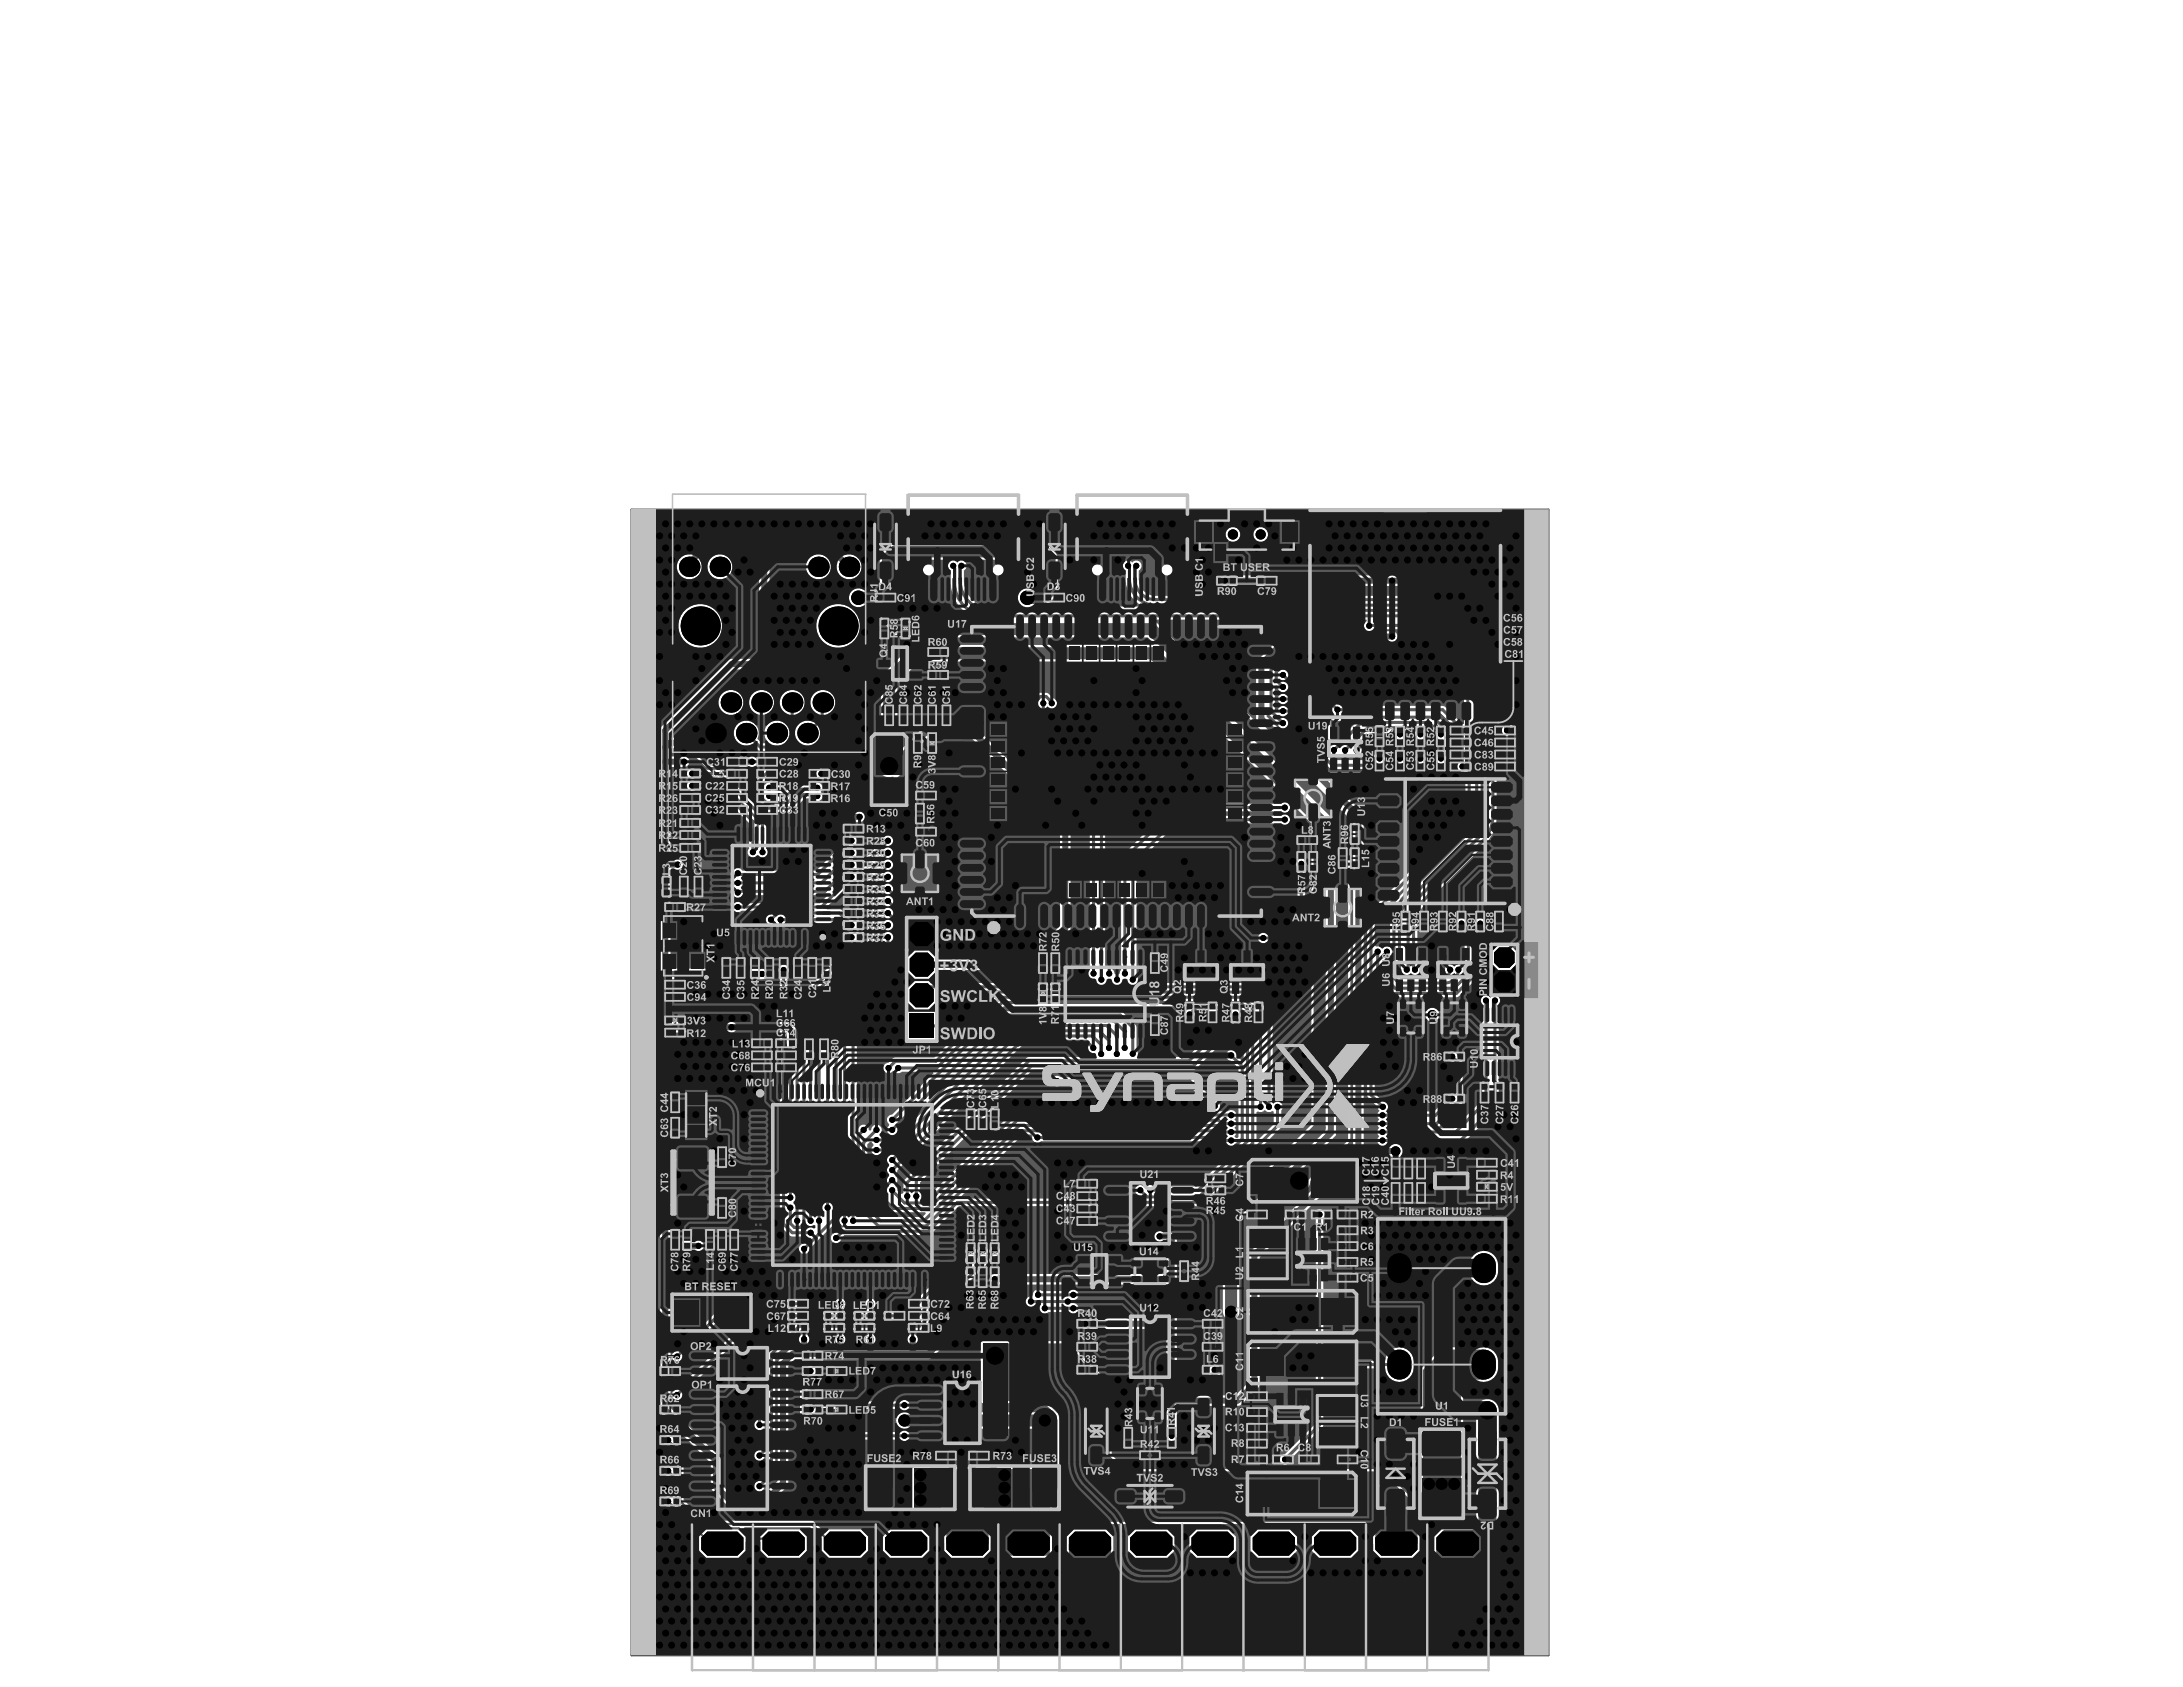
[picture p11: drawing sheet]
<svg xmlns="http://www.w3.org/2000/svg" width="279mm" height="216mm" viewBox="0 0 279 216" stroke-linecap="round" stroke-linejoin="round" font-family="sans-serif">
<path d="M80.8 65.2h117.4v146.6h-117.4z" fill="none" stroke="#5a5a5a" stroke-width=".31"/>
<g fill="#8c8c8c">
<path d="M195.1 65.2h3.1v146.6h-3.1z"/>
<path d="M80.8 65.2h3.1v146.6h-3.1z"/>
</g>
<path d="M91.3 207.3h2.3" fill="none" stroke="#8c8c8c" stroke-width=".43"/>
<g fill="#8c8c8c">
<path d="M91.3 204.8h2.3v.4h-1.6l1.6 .9v.5h-2.3v-.4h1.5l-1.5-1z"/>
<path d="M91.3 202.4h2.3v.3l-.4 .3-.2 .4h-.4l.3-.6h-1.6z"/>
<path d="M99.1 206.8h2.3v.4h-2.3z"/>
<path d="M99.1 204.5h2.3v.4h-1.5l1.5 1v.4h-2.3v-.4h1.5l-1.5-.9z"/>
<path d="M99.1 202.6h.4v.9l.7-.6a.71 .71 0 0 1 .9-.1 .71 .71 0 0 1 .3 .9l-.3 .3-.3 .1-.1-.4a.32 .32 0 0 0 .3-.5 .32 .32 0 0 0-.5 0l-.6 .5a1.02 1.02 0 0 1-.8 .5z"/>
<path d="M107 206.8h2.3v.4h-2.3z"/>
<path d="M107 204.5h2.3v.5h-1.6l1.6 .9v.4h-2.3v-.4h1.5l-1.5-.9z"/>
<path d="M107.1 202.9h.1a.6 .6 0 0 1 .6-.3 .6 .6 0 0 1 .4 .5 .58 .58 0 0 1 .8-.3 .58 .58 0 0 1 .2 .8 .77 .77 0 0 1-.5 .5l-.1-.4a.28 .28 0 0 0 .3-.3 .28 .28 0 0 0-.3-.3 .28 .28 0 0 0-.2 .4l-.4 .1a.36 .36 0 0 0-.3-.5 .36 .36 0 0 0-.3 .6h.2v.4h-.1a.79 .79 0 0 1-.4-1.2z"/>
<path d="M114.9 209.5l.6-.4 .1 .5a.54 .54 0 0 0-.5 .6 .54 .54 0 0 0 .7 .4 .66 .66 0 0 0 .9-.7l-.2-.2-.2-.1 .1-.4a.97 .97 0 0 1 .7 .9 .97 .97 0 0 1-.8 .9 1.11 1.11 0 0 1-1.6-1.1z"/>
<path d="M114.8 204.1h2.3v.7l-1.6 .4 1.6 .4v.7h-2.3v-.4h1.8l-1.8-.5v-.4l1.8-.5h-1.8z"/>
<path d="M114.8 202.3h2.3v.5h-2.3z"/>
<path d="M114.8 200.1h2.3v.4h-1.6l1.6 .9v.5h-2.3v-.5h1.5l-1.5-.9z"/>
<path d="M122.9 204.6l.3-.1 1.7-.1v.5h-1.3a.48 .48 0 0 0-.6 .6 .48 .48 0 0 0 .7 .3h1.2v.5h-1.5a.81 .81 0 0 1-.7-1.2z"/>
<path d="M122.7 203h1.8v-.7h.4v1.8h-.4v-.6h-1.8z"/>
<path d="M122.7 201h2.2v.4l-.3 .3-.2 .3h-.4l.3-.5h-1.6z"/>
<path d="M130.7 204.9a.76 .76 0 0 1 .7-.3h1.4v.5h-1.3a.48 .48 0 0 0-.7 .5 .48 .48 0 0 0 .7 .4h1.3v.4h-1.7a.96 .96 0 0 1-.4-1.5z"/>
<path d="M130.5 203.2h1.9v-.7h.4v1.8h-.4v-.6h-1.9z"/>
<path d="M130.5 200.8h.4v.9l.7-.6a.74 .74 0 0 1 1-.1 .74 .74 0 0 1 .1 1.1l-.2 .1-.4 .1v-.4a.33 .33 0 0 0 .3-.5 .33 .33 0 0 0-.6 0l-.5 .5a1.2 1.2 0 0 1-.8 .5z"/>
<path d="M138.6 206.2h1v1h-.4v-.6h-.3v.1a.66 .66 0 0 0 .4 1.1h.1a.62 .62 0 0 0 .8-.3 .62 .62 0 0 0-.3-.8l.1-.5h.1a1.12 1.12 0 0 1 .5 1.5 1.12 1.12 0 0 1-1.4 .6 1.21 1.21 0 0 1-.6-2z"/>
<path d="M138.3 203.9h2.3v.5h-1.5l1.5 .9v.4h-2.3v-.4h1.5l-1.5-.9z"/>
<path d="M185.7 206.2h.9v1h-.4v-.6h-.3v.1a.66 .66 0 0 0 .4 1.1h.2a.62 .62 0 0 0 .8-.3 .62 .62 0 0 0-.3-.8v-.5h.1a1.12 1.12 0 0 1 .5 1.5 1.12 1.12 0 0 1-1.4 .6 1.21 1.21 0 0 1-.5-2z"/>
<path d="M185.4 203.9h2.3v.5h-1.6l1.6 .9v.4h-2.3v-.4h1.5l-1.5-.9z"/>
<path d="M177.6 206.9l2.2-.8v.5l-1.7 .5 1.7 .6v.5l-2.2-.8z"/>
<path d="M177.7 204.3l.6-.4 .1 .5a.54 .54 0 0 0-.5 .6 .54 .54 0 0 0 .7 .5 .66 .66 0 0 0 .9-.7l-.1-.3-.3-.1 .1-.4a.93 .93 0 0 1 .5 1.5 1.24 1.24 0 0 1-2.1-.2 .98 .98 0 0 1 .1-1z"/>
<path d="M177.7 202l.6-.3 .1 .4a.54 .54 0 0 0-.5 .7 .54 .54 0 0 0 .7 .4h.2a.54 .54 0 0 0 .6-.4 .54 .54 0 0 0-.3-.7l.1-.4a1.03 1.03 0 0 1 .6 1.2 1.03 1.03 0 0 1-1.2 .7 1.07 1.07 0 0 1-.9-1.6z"/>
<path d="M169.9 204.1l.2-.1a.75 .75 0 0 1 .9 .1 .75 .75 0 0 1 .2 .8l.4-.1v-.8h.4v1.2l-1.2 .2-.1-.4a.4 .4 0 0 0 .1-.5 .4 .4 0 0 0-.6-.1 .3 .3 0 0 0-.2 .4 .3 .3 0 0 0 .3 .2v.4a.78 .78 0 0 1-.4-1.3z"/>
<path d="M162.1 204.2a.77 .77 0 0 1 .9-.1 .77 .77 0 0 1 .4 .9l.3-.1v-.8h.4v1.1l-1.1 .3-.1-.4a.4 .4 0 0 0 .1-.6 .4 .4 0 0 0-.6 0 .3 .3 0 0 0-.2 .3 .3 .3 0 0 0 .3 .3v.4a.77 .77 0 0 1-.4-1.3z"/>
<path d="M154.1 208.1l.6-.3 .2 .5a.53 .53 0 0 0-.5 .6 .53 .53 0 0 0 .7 .4h.1a.61 .61 0 0 0 .6-.2 .61 .61 0 0 0 0-.7l-.2-.1 .1-.5a1.04 1.04 0 0 1 .6 1.3 1.04 1.04 0 0 1-1.3 .6 1.05 1.05 0 0 1-.9-1.5z"/>
<path d="M154 203.3h2.3v.4h-1.5l1.5 .9v.5h-2.3v-.4h1.5l-1.5-1z"/>
<path d="M154 200.1h2.3v.5h-.9v.9h.9v.4h-2.3v-.4h1v-.9h-1z"/>
<path d="M146.3 208.1l.6-.3 .1 .4a.54 .54 0 0 0-.4 .7 .54 .54 0 0 0 .6 .4h.2a.54 .54 0 0 0 .7-.4 .54 .54 0 0 0-.3-.6v-.5a1.04 1.04 0 0 1 .6 1.3 1.04 1.04 0 0 1-1.3 .6 1.08 1.08 0 0 1-.8-1.6z"/>
<path d="M146.2 203.3h2.3v.4h-1.6l1.6 .9v.5h-2.3v-.4h1.5l-1.5-1z"/>
<path d="M146.2 200.1h2.3v.4h-1.6l1.6 1v.4h-2.3v-.4h1.5l-1.5-.9z"/>
<path d="M115.2 207.3l.3-.1 .4-.1a.65 .65 0 0 1 .8 .7 .65 .65 0 0 1-.8 .6 .81 .81 0 0 1-.7-.4l-.1-.4zM115 206.9a1.15 1.15 0 0 0-.1 1.4 1.15 1.15 0 0 0 1.3 .5 1.11 1.11 0 0 0 .9-1.4 1.11 1.11 0 0 0-1.5-.8z"/>
<path d="M123.1 207.3l.4-.1a.73 .73 0 0 1 .8 0 .73 .73 0 0 1 .2 .8 .88 .88 0 0 1-1.4-.1l-.1-.3zM122.9 207a1.11 1.11 0 0 0-.1 1.4 1.11 1.11 0 0 0 1.3 .4 1.1 1.1 0 0 0 .9-1.3 1.1 1.1 0 0 0-1.4-.9z"/>
<path d="M131 207.5l.2-.1a.87 .87 0 0 1 1.2 .4 .7 .7 0 0 1-1 .7 .63 .63 0 0 1-.4-1zM130.7 207.2a1.18 1.18 0 0 0 .1 1.5 1.18 1.18 0 0 0 1.5 .2 1.14 1.14 0 0 0 .3-1.6 1.14 1.14 0 0 0-1.5-.3z"/>
<path d="M138.8 202.2l.3-.1h.2a.64 .64 0 0 1 .9 .6v.3h-1.5zM138.5 201.9l-.2 .5v1.1h2.3v-.9a1.01 1.01 0 0 0-1.3-1h-.3z"/>
<path d="M185.9 202.2l.2-.1h.3a.64 .64 0 0 1 .9 .6v.3h-1.5zM185.6 201.9l-.2 .5v1.1h2.3v-.9a1.01 1.01 0 0 0-1.4-1h-.3z"/>
<path d="M170.6 208.1h.8l-.8 .5zM169.8 207.7v.4h.4v1h.4l1.4-1v-.4h-1.4v-.3h-.4v.3z"/>
<path d="M171.1 206.5a.3 .3 0 0 1 .6 0 .3 .3 0 0 1-.6 0zM170.1 206.5a.35 .35 0 0 1 .7 0 .35 .35 0 0 1-.7 0zM169.8 206a.72 .72 0 0 0 0 .9 .72 .72 0 0 0 .9 .2l.3-.3a.58 .58 0 0 0 .7 .3 .58 .58 0 0 0 .3-.8 .54 .54 0 0 0-.5-.5 .54 .54 0 0 0-.5 .3 .68 .68 0 0 0-1.2-.1z"/>
<path d="M171.2 201.4a.3 .3 0 0 1 .4 0 .3 .3 0 0 1 0 .4v.5h-.5zM170.2 201.4a.36 .36 0 0 1 .4-.1 .36 .36 0 0 1 .1 .5v.5h-.6zM169.8 201.1v.2v1.4h2.2v-1a.58 .58 0 0 0-.4-.7 .58 .58 0 0 0-.7 .2 .61 .61 0 0 0-.5-.4 .61 .61 0 0 0-.6 .3z"/>
<path d="M162.7 208.2h.8l-.8 .5zM161.9 207.8v.4h.4v1h.4l1.5-1.1v-.3h-1.5v-.3h-.4v.3z"/>
<path d="M163.3 206.5a.28 .28 0 0 1 .5 0 .28 .28 0 0 1-.5 0zM162.2 206.4a.36 .36 0 0 1 .6-.1 .36 .36 0 0 1 0 .5 .38 .38 0 0 1-.4 0 .38 .38 0 0 1-.2-.4zM162 206.1a.73 .73 0 0 0 0 .9 .73 .73 0 0 0 .9 .2l.2-.3a.58 .58 0 0 0 .8 .3 .58 .58 0 0 0 .2-.8 .53 .53 0 0 0-.4-.5 .53 .53 0 0 0-.6 .3 .71 .71 0 0 0-1.1-.1z"/>
<path d="M162.8 201.6l.8 .3-.8 .3zM161.9 200.7v.5l.5 .2v.9l-.5 .2v.5l2.3-.9v-.5z"/>
<path d="M154.9 206.2l.9 .3-.9 .3zM154 205.3v.5l.5 .2v1l-.5 .2v.4l2.3-.9v-.4z"/>
<path d="M147.1 206.2l.9 .3-.9 .3zM146.2 205.3v.5l.5 .2v1l-.5 .1v.5l2.3-.9v-.4z"/>
</g>
<g fill="#5a5a5a">
<path d="M182.2 79.6a8.5 8.5 0 0 1 6 6l-.2 .1-5.9-5.9z"/>
<path d="M147.7 79.3h27.2v.2a.65 .65 0 0 0-.1 1.1l-.1 .2h-9.7l-.5 .2-3.7 3.7v7.5l-.2 .1-12.5-12.5-.5-.3z"/>
<path d="M162.2 85.2l3.1-3.1h12.9a.68 .68 0 0 0 .7-.6 .68 .68 0 0 0-.7-.7h-2.3l-.1-.2 5.7-.1 5.9 5.9v6.2l-.2 .1-2.2-2.2-.4-.2h-13l-.4-.1-5.8-5.8h-2l-1 .9z"/>
<path d="M163.2 87.8l.1-.1 .2 .2a.67 .67 0 0 0 .7 .7 .67 .67 0 0 0 .7-.6l.2-.1 .8 .9v.2h-1.2a.67 .67 0 0 0-1 0 .67 .67 0 0 0 0 .9 .67 .67 0 0 0 1 0h1.2l.4 .4v.2h-1.6a.66 .66 0 0 0-.7-.1 .66 .66 0 0 0-.5 .5l-.2 .1-.1-.2z"/>
<path d="M170.3 92.2l.2-.1 .3 .2h2.7l.1 .1-2.9 2.9-.2 .1-.2-.1z"/>
<path d="M162.1 91.4l.2-.1 1.2 1.3a.68 .68 0 0 0 .7 .6 .68 .68 0 0 0 .7-.6 .68 .68 0 0 0-.5-.8v-.2l.3-.1h1.6l1.7 1.6v3.9l2.1 2.1h10.2l.3-.1 1.2-1.3a.67 .67 0 0 0 .7-.6 .67 .67 0 0 0-.7-.7 .67 .67 0 0 0-.7 .7l-1 1h-1l-.1-.2 .2-.2a.67 .67 0 0 0 .7-.6 .67 .67 0 0 0-.7-.7 .67 .67 0 0 0-.7 .7l-.4 .4h-.7l-.2-.2a.66 .66 0 0 0-.3-.8 .66 .66 0 0 0-.8 .1h-1.8l-.1-.2 .1-.4 1.6-1.5h2.8a.66 .66 0 0 0 .9 .1 .66 .66 0 0 0 .2-.8l.2-.2h.7l.4 .4a.67 .67 0 0 0 .7 .7 .67 .67 0 0 0 .7-.7 .67 .67 0 0 0-.7-.7l-.2-.2 .1-.2h1l1 1.1a.65 .65 0 0 0 .9 .6l.2 .2v1.2l-.4 .4a.67 .67 0 0 0-.6 .7 .67 .67 0 0 0 .6 .7 .67 .67 0 0 0 .7-.7l.5-.5 .2-.4-.1-2.8-1.9-1.9 .1-.2h.5l2.3 2.3v4a.66 .66 0 0 0-.1 .9 .66 .66 0 0 0 .8 .2l.2 .2v5.5l-12.6 12.6v23.1l.1 .4 1.2 1.2 .1 .3 .2 .2a.67 .67 0 0 0-.1 1.1 .66 .66 0 0 0 0 1 .66 .66 0 0 0 0 1.1 .65 .65 0 0 0 0 1l-.1 .2h-1.9v-42.5l-12.4-12.4z"/>
<path d="M176 117.4l11.9-12 .2 .1-.6 .8-8.1 8.1a5 5 0 0 0-1.5 3.6v3l-.2 .2a.71 .71 0 0 0-.8 .2l-.1-.1a.6 .6 0 0 0-.7-.2l-.1-.1z"/>
<path d="M128 129.2l.5-.4h23.9v.2l-.2 .2a.67 .67 0 0 0-.6 .6 .67 .67 0 0 0 .6 .7 .67 .67 0 0 0 .7-.7l.4-.3h4.1l.1 .1v.2l-5.5 5.5h-6.3l-.1-.2a.6 .6 0 0 0-.1-.7l-.1-3.1-1.8-1.8-15.5-.1z"/>
<path d="M160.8 142.3l.2-.1a.65 .65 0 0 0 .9-.2 .66 .66 0 0 0 .9 .2l.2 .1v1.6l-2 2-.2-.1z"/>
<path d="M114.9 149.8l16-16.1h8l.4 .4a.66 .66 0 0 0 .8 .7l.2 .1v.2l-.1 .2h-8.7l-15.7 15.7-.2 .3v1.3l-.1 .2h-.2l-.4-.4-.1-.5-.2-.1v-.2a.66 .66 0 0 0 0-1.1v-.2l.2-.2z"/>
<path d="M122.9 153.2l8-8h1.1l.1 .2a.66 .66 0 0 0 .3 .7 .66 .66 0 0 0 .8 0h21.6l1.4 1.2 1.2 .1 .1 .1-4.3 4.3h-5.5a.64 .64 0 0 0-1 .1h-.2a.67 .67 0 0 0-1.2 .1 .67 .67 0 0 0 .6 1l.3 .2-.1 .2h-23.1z"/>
<path d="M101.8 94.7h.2a1.58 1.58 0 0 0 2.6 .1h.2v1.3l-4.4 4.4h-1.4l-.2-.3-.1-.2 2.9-2.9 .1-1.6-.3-.4z"/>
<path d="M105.7 116.2l3.3-3.3 .4-.2 .2 .1v5l-.2 .1-.4-.2-1.4-1.3h-1.8z"/>
<path d="M117.8 151.3l14.4-14.4h20.7l6.1-6h.2v4.8l-.2 .1-.8-.7a.67 .67 0 0 0-.6-.7 .67 .67 0 0 0-.7 .7 .67 .67 0 0 0 .7 .6l.9 1v8.8l-.1 .2-.2-.1-.2-.2a.66 .66 0 0 0 0-1.1 .66 .66 0 0 0 0-1 .67 .67 0 0 0 .1-1 .67 .67 0 0 0-.9-.1h-1.2v-.2a.66 .66 0 0 0 .1-.7 .66 .66 0 0 0-.6-.4l-2.9-2.9-.3-.1h-16.5a.67 .67 0 0 0-1 0 .67 .67 0 0 0 0 .9 .67 .67 0 0 0 1 0h16.3l2.7 2.8 .2 .4-.1 .2-25.2 .1-11.2 11.2h-.4l-.2-.2a.6 .6 0 0 0-.1-.7z"/>
<path d="M111 146.5l.3-.4 .3 .1 .2 .2v.2a.67 .67 0 0 0-.1 1 .67 .67 0 0 0 .9 .1h1.3v.2a.65 .65 0 0 0-.1 1.1v.2a.65 .65 0 0 0 0 1.1v.2l-.2 .2-.1 .3-.7 .8v1.8l.1 .3 1.3 1.2h4.2l.1 .2-.4 .4h-5.2l-1.9-1.8z"/>
<path d="M85.8 173.8h.2a.66 .66 0 0 0 .7 .5 .66 .66 0 0 0 .6-.7l6.3-6.3h3.3l.1 .2-10.4 10.4a.63 .63 0 0 0-.6 .5l-.2-.1z"/>
<path d="M136.8 197.6h.1h4.9l.4 .3v2.8l2.6 2.6h36.7l2.3-2.3v-4.2l1-1h3.6l.8-.8v-14.5h2.3v22.8l-6.6 6.7h-42.8l-5.3-5.3z"/>
<path d="M182.1 175.3l2.6-2.6h5.2v3.9h-2.9v14.2h-4.9z"/>
<path d="M125.8 171.9h10.7l5.5 5.5v8.9l2 2h32.9l4.5 4.6v4.7h-5.4v-1.6l-1.3-1.2h-39.2v-13.8l-1.7-1.7h-8z"/>
<path d="M127.8 188h6.6v11.1h-6.6z"/>
<path d="M117 188h9.5v9.6h-5.4v-4h-4.1z"/>
<path d="M123.4 71.6h9.6l.3 .3v3.3l-.3 .3h-.9a1.21 1.21 0 0 0-1.6 .3 1.21 1.21 0 0 0 .2 1.6l-.1 .2h-3.9a3.4 3.4 0 0 1-3.3-3.3v-1.3a.66 .66 0 0 0 0-1.2zM127 72.9a.75 .75 0 0 0 1.5 0 .75 .75 0 0 0-1.5 0z"/>
<path d="M114.7 71.9l.3-.3h6.6l.1 .2a.66 .66 0 0 0 0 1.2v1.6a4.7 4.7 0 0 0 4.2 4.7v.2h-10.1l-1.1-1.1zM118.1 72.9a.75 .75 0 0 0 1.5 0 .75 .75 0 0 0-1.5 0z"/>
<path d="M85.8 93.8l8.1-8.1h10.7l3.1 3v9.7h-2.5l-.1-.2 1.3-1.3 .1-.4v-4.1l-.1-.4-.5-.4 .1-.2 .3-.2a1.6 1.6 0 0 0 .1-2.5 1.6 1.6 0 0 0-2.4 .4 1.6 1.6 0 0 0 .7 2.3l.1 .4-.1 .1-.6 .5-.1-.1a1.59 1.59 0 0 0-1.9 .6l-.2-.1v-1.4a1.6 1.6 0 0 0 .8-2.4 1.6 1.6 0 0 0-2.6 0 1.6 1.6 0 0 0 .8 2.4v1.4l-.2 .1a1.6 1.6 0 0 0-2.3-.3 1.6 1.6 0 0 0-.1 2.3l-.1 .2h-.7l-.6-.5 .1-.2a1.6 1.6 0 0 0-1.3-2.2 1.6 1.6 0 0 0-1.8 1.9 1.6 1.6 0 0 0 2.3 1.1l.9 .9h2.9v.3l-3.6 3.6v2.4l-.2 .1-4-3.9-3.2-.1a.67 .67 0 0 0-.9 0 .67 .67 0 0 0 0 1 .67 .67 0 0 0 .9 0h2.8l5.3 5.3v3.7l-.1 .1-.2-.1v-3.4l-.1-.3-4.7-4.7h-3a.67 .67 0 0 0-.9 0 .67 .67 0 0 0 0 .9 .67 .67 0 0 0 .9 0h2.6l4.3 4.3v3.3l-.1 .1a.67 .67 0 0 0 .1 .9 .67 .67 0 0 0 .9-.1h.3a.66 .66 0 0 0 1 .1 .66 .66 0 0 0 0-1v-4l-.3-.5 .1-.2h3.3l1.8-1.7h1a.67 .67 0 0 0 1 .2 .67 .67 0 0 0 0-1.1 .67 .67 0 0 0 0-1 .67 .67 0 0 0-1 .2h-1l-.1-.2 1.4-1.3 .2 .1 .2 .4 .3 .2h2.7v4.3a1.72 1.72 0 0 0 1.2 1.2h1.2a.67 .67 0 0 0 .6-.7 .67 .67 0 0 0-.7-.6h-.8l-.2-.2v-1l4.2-.1 2.9-2.9 .2-.4v-2.5l2.4-2.3h5.6l11.4 11.3v12.7l-4.3 4.3h-11.6v-.3l-.9-.9h-1.8l-.5 .5-.2-.1v-6.1l-2.1-2.2-.1-.3-.3-.3-.1-.2a.71 .71 0 0 0 .5-.6 .71 .71 0 0 0-.4-.7l-.1-.2a.69 .69 0 0 0 .5-.7 .69 .69 0 0 0-.4-.6l-.1-.3a.69 .69 0 0 0 .5-.6 .69 .69 0 0 0-.4-.7l-.1-.2a.68 .68 0 0 0 .5-.8 .68 .68 0 0 0-.7-.6 .68 .68 0 0 0-.6 .7l-3.2 3.1-.2-.1a.61 .61 0 0 0-.4-.5l-.1-.3a.69 .69 0 0 0 .6-.6 .69 .69 0 0 0-.5-.7l-.1-.2a.68 .68 0 0 0 .6-.8 .68 .68 0 0 0-.7-.6 .68 .68 0 0 0-.7 .7l-3.8 3.8h-9.5a.67 .67 0 0 0-1-.2 .67 .67 0 0 0 0 1v.3a.75 .75 0 0 0 0 1.1 .71 .71 0 0 0-.1 1 .71 .71 0 0 0 .9 .2l.2-.2 10.7-.1 .1 .2-.9 .9h-10a.67 .67 0 0 0-1 0 .67 .67 0 0 0 0 1 .67 .67 0 0 0 1 0h4v.1l-.2 .3h-.2a.67 .67 0 0 0-.4 1 .67 .67 0 0 0 1.1 .1h.2a.64 .64 0 0 0 1 .1h6.1l1.8 1.8a.63 .63 0 0 0 .6 .6l.1 .2-8 8h-.2v-4.2a.67 .67 0 0 0 0-.9 .67 .67 0 0 0-1 0 .67 .67 0 0 0 0 .9v32.1l.2 .3 1.2 1.2h2.1l.1 .2 .1 .2-.6 .6h-.1a.67 .67 0 0 0-.6 .7 .67 .67 0 0 0 .7 .6 .67 .67 0 0 0 .7-.7l3.6-3.6 .2 .1a.64 .64 0 0 0 .6 .6v.2h-.3l-.7 .7h-.1a.67 .67 0 0 0-.6 .7 .67 .67 0 0 0 .7 .6 .67 .67 0 0 0 .7-.6l.4-.4 10.9-.1 3.7-3.6 31.2-.1 9.9-9.9 .2-.3v-2a.67 .67 0 0 0 0-.9 .67 .67 0 0 0-.9-.1l-.2-.1v-12.1l-3-3-.3-.1h-13.9l-.1-.2v-.4l-.1-.3v-14.3l5.2-5.2h13.3a.67 .67 0 0 0 .9 0 .67 .67 0 0 0 0-1 .67 .67 0 0 0-.9 0h-13.7l-.1-.1 .5-.5h13.3l.1 .1a.67 .67 0 0 0 .9-.1 .67 .67 0 0 0-.1-.9 .67 .67 0 0 0-.9 0h-13.7l-6.7 6.6-.1 .3v14.3l-.2 .5-.2 .1h-.3l-.2-.1a.66 .66 0 0 0-1-.6l-.2-.1v-19.1l-7.4-7.5v-6.7h.2a.69 .69 0 0 0 1-.4 .69 .69 0 0 0-.5-.9 1.39 1.39 0 0 0-1.4-.7 1.39 1.39 0 0 0-1.1 1v8.2l7.3 7.3v19l-.1 .1a.67 .67 0 0 0 0 .8 .67 .67 0 0 0 .7 .3l.2 .1v.2l-.1 .2h-21.1l-.2-.2h-1.8l-1 .9v1.8l1 .9h1.8l.9-.9v-1.5h7.2v.2l-3.8 3.8h-3.4v-1.3h-3.7v3.6h3.7v-1.3h3.1l.1 .2-3.4 3.3h-5l-.4 .2-.5 .5h-.1a.67 .67 0 0 0-.5 1 .67 .67 0 0 0 1.1 .1h.3a.64 .64 0 0 0 .9 .1h4l.1 .1-5.3 5.4h-.1a.67 .67 0 0 0-.6 .5 .67 .67 0 0 0 .3 .6v.3a.67 .67 0 0 0 .1 1.1v.2h-1.2l-.1-.3a.67 .67 0 0 0-.1-1.1 .67 .67 0 0 0-1 .6l-.1 .1-.2-.1a.68 .68 0 0 0-.6-.7 .68 .68 0 0 0-.7 .5l-.2-.1v-15.2l6.3-6.3 .1 .1v1.5l1 .9h1.8l.9-.9v-.3h11.9l.4-.2 4.7-4.6 .2-.5v-13.3l-.2-.5-11.9-11.8h-6.7l-3.1 3.1-.2-.1v-8.8l2.7-2.7h29.5l20.7 20.7v38.5l-11.1 11.3-.2 .5v12.3a1.06 1.06 0 0 0 1.1 .9 1.06 1.06 0 0 0 1-1v-11.8l11-11 .3-.5v-39.7l.2-.1 .6 .5v39.9l-4.5 4.5h-.1a1.44 1.44 0 0 0-1.3 1.5 1.44 1.44 0 0 0 1.5 1.4 1.44 1.44 0 0 0 1.4-1.4l4.8-4.8 .3-.5v-.3v-40.7v-.4l.1-.1 .3 .3v42.3l-13.3 13.4v16.4l-1.8 1.8h-2v-3.4a.67 .67 0 0 0-.7-.6 .67 .67 0 0 0-.6 .7v3.3h-4.2v-20.1a1.77 1.77 0 0 0-2.3-.9 .67 .67 0 0 0-.6 .7 .67 .67 0 0 0 .7 .6h.7l.2 .1v4h-22a.68 .68 0 0 0-.7 .7 .68 .68 0 0 0 .7 .7h2v2l-.6 .5-4.4 .1-5.7 5.6h-1.1v-1.3a.67 .67 0 0 0-.7-.6 .67 .67 0 0 0-.7 .7v1.2h-4v-1.3a.67 .67 0 0 0-.7-.6 .67 .67 0 0 0-.7 .7v1.2h-2.5v-1.1a.68 .68 0 0 0-.5-.8 .68 .68 0 0 0-.8 .4v1.5h-3.3v-1.2a.68 .68 0 0 0-.7-.7 .68 .68 0 0 0-.7 .7v1.2h-1l-1.6 1.6-.1 15.3-1.7 1.8h-4.1l-1.4-1.3v-3.3l-6.5-6.5v-1.5h.2l.1 .2a.67 .67 0 0 0 .7 .3 .67 .67 0 0 0 .5-.7l10.4-10.3h3.3l.1 .2-4.3 4.3-.1 9.2-.1 .1a.67 .67 0 0 0 .1 .8 .67 .67 0 0 0 .7 .2l.2 .1v2.1l-.4 .4h-.1a.67 .67 0 0 0-.6 .8 .67 .67 0 0 0 .7 .6 .67 .67 0 0 0 .7-.7l.2-.2 .2 .1v2.3l-1.1 1a.67 .67 0 0 0-.7 .7 .67 .67 0 0 0 .7 .7 .67 .67 0 0 0 .7-.7l1.2-1.2 .1-.3v-15.2l3.3-3.3h15.4l9.4-9.4h.1a.69 .69 0 0 0 .4-1.2 .69 .69 0 0 0-1.2 .3h-.2l-.1-.2a.72 .72 0 0 0-1.2 .2h-.3v-.2a.67 .67 0 0 0-.8-.2 .67 .67 0 0 0-.4 .6l-7.9 7.8h-4.4l-.1-.2 .2-.2a.67 .67 0 0 0 .7-.7 .67 .67 0 0 0-.7-.6 .67 .67 0 0 0-.7 .6l-.4 .4h-2l-.1-.2a.67 .67 0 0 0-.3-.7 .67 .67 0 0 0-.8 .1h-13.9l-6.6 6.5a.63 .63 0 0 0-.6 .5h-.2v-13.3h3.7a.67 .67 0 0 0 .6-.7 .67 .67 0 0 0-.7-.6h-3.6v-26.7h7.9a.67 .67 0 0 0 .6-.7 .67 .67 0 0 0-.7-.6h-7.8v-5.5h11.8a.67 .67 0 0 0 .6-.7 .67 .67 0 0 0-.6-.6h-11.8v-12.7h1a.67 .67 0 0 0 .6-.7 .67 .67 0 0 0-.7-.6h-.9v-11.8l1.8-.1a.67 .67 0 0 0 .6-.7 .67 .67 0 0 0-.6-.6h-1.8v-.9l.2-.2h1.9l2.4 2.4 6 .1a.68 .68 0 0 0 .6-.7 .68 .68 0 0 0-.6-.7h-5.4l-2.5-2.4h-2.6zM95.9 89.9a1.6 1.6 0 0 0 3.2 0 1.6 1.6 0 0 0-3.2 0zM91.9 89.9a1.65 1.65 0 0 0 3.3 0 1.65 1.65 0 0 0-3.3 0zM166 110.2a.64 .64 0 0 0 .1 .8v7.6l-1 1h-3a.67 .67 0 0 0-.9 0 .67 .67 0 0 0 0 .9 .67 .67 0 0 0 .9 0h3.4l1.5-1.5v-8a.67 .67 0 0 0 0-1 .67 .67 0 0 0-1 .2z"/>
<path d="M83.9 65.2h111.2v146.6h-111.2zM160.4 68.4a.95 .95 0 0 0 1.9 0 .95 .95 0 0 0-1.9 0zM156.9 68.4a.95 .95 0 0 0 1.9 0 .95 .95 0 0 0-1.9 0zM148.7 72.9a.72 .72 0 0 0 1.4 0 .72 .72 0 0 0-1.4 0zM139.7 72.9a.75 .75 0 0 0 1.5 0 .75 .75 0 0 0-1.5 0zM103.1 72.5a1.65 1.65 0 0 0 3.3 0 1.65 1.65 0 0 0-3.3 0zM90.5 72.5a1.6 1.6 0 0 0 3.2 0 1.6 1.6 0 0 0-3.2 0zM104.5 80.1a2.8 2.8 0 0 0 5.6 0 2.8 2.8 0 0 0-5.6 0zM86.8 80.1a2.8 2.8 0 0 0 5.6 0 2.8 2.8 0 0 0-5.6 0zM156.3 73.8a.68 .68 0 0 0-.2 .8 .68 .68 0 0 0 .7 .4h30.8l4.6 4.6v13.9a.68 .68 0 0 0 .7 .7 .68 .68 0 0 0 .7-.7l-.1-14.4-5.4-5.4-31.3-.1zM190.9 121.8v1.6l.8 .7h1.6l.8-.7v-1.6l-.8-.8h-1.6zM86.9 71.6a1.6 1.6 0 0 0 1.2 2.5 1.6 1.6 0 0 0 1.4-2.4l1.8-1.8h5.8v14.4h-3.5l-.5 .2-8.4 8.5-.2 .5v87.2l6.5 6.5v3.3l1.9 2 .5 .2 4.9-.1 2.4-2.3 .2-.5v-15l.8-.9h17.4l5.7-5.6h4.2a2.45 2.45 0 0 0 1.6-1.4v-2.5h18.7v4.3l-10.5 .1a.67 .67 0 0 0-.6 .7 .67 .67 0 0 0 .7 .6h10.4v13.7a.67 .67 0 0 0 .7 .6 .67 .67 0 0 0 .6-.7v-3.8h8.1l2.5-2.5v-16.5l12.9-12.9h3.9a.9 .9 0 0 0 1.3-.1 .9 .9 0 0 0-.1-1.3l.1-.2h7.8l4.6-4.5 .1-.4v-13a.68 .68 0 0 0-.1-1 .68 .68 0 0 0-.9 .2 .68 .68 0 0 0-1-.2 .68 .68 0 0 0-.1 1v12.3l-3.6 3.6h-1.9v-.2l3-3.1v-5l-.1-.4-.6-.5a.67 .67 0 0 0-.6-.7 .67 .67 0 0 0-.7 .7 .67 .67 0 0 0 .6 .7l.4 .4v3.5l-.2 .1a.66 .66 0 0 0-.8 .7l-1.7 1.6h-5.9v-.2a.66 .66 0 0 0-.6-1l-1-1.1v-13.8l.1-.1 1.5 1.5 .4 .1h8.6l2.4-2.5 .1-5.9 .4-.3a.67 .67 0 0 0 .6-.7 .67 .67 0 0 0-.6-.7 .67 .67 0 0 0-.7 .7l-.6 .5-.5-.5v-.1a.67 .67 0 0 0-.7-.6 .67 .67 0 0 0-.6 .7 .67 .67 0 0 0 .6 .7l.4 .4v4.5h-.1l-.1-.1a.67 .67 0 0 0-1.1 0 .67 .67 0 0 0-.9-.2 .67 .67 0 0 0-.2 .9l-.4 .2h-2.8l-.1-.2 .1-.2a.65 .65 0 0 0-.4-.7v-5.4a3.4 3.4 0 0 1 1-2.4l7.7-7.6a5.1 5.1 0 0 0 1.5-3.7v-16.6a11.5 11.5 0 0 0-11.6-11.5h-32.1a2.13 2.13 0 0 1-2.2-2.2v-1.1h.1a.67 .67 0 0 0 .1-1 .67 .67 0 0 0-1 0 .67 .67 0 0 0-1 0 .67 .67 0 0 0 .2 1v1.1a3.7 3.7 0 0 0 1.9 3.3v.2h-11.9l-.1-.2a3.7 3.7 0 0 0 1.3-1.5l.1-4.4-.2-.6a3.7 3.7 0 0 0-1.5-1.3l-19.1-.1-.6 .2a3.7 3.7 0 0 0-1.4 1.5v4.2h-2.3a1.21 1.21 0 0 0-1.6 1.2 1.21 1.21 0 0 0 1.7 1h2.2v1.2l.1 .6 1.9 1.9 .2 .1 .5 .2h31.6l.8 .8-.1 .2-30.4-.1-.5 .2-3.6 3.5-.3 .5-.1 10.4a1.44 1.44 0 0 0-.1 1.8 1.44 1.44 0 0 0 1.7 .5l.1 .2-1.8 1.7h-3.6v-13.1l-3.8-3.8-6.7-.1v-14.4h6.6l2.1 2.1a1.6 1.6 0 0 0 1.3 2.1 1.6 1.6 0 0 0 1.8-1.7 1.6 1.6 0 0 0-2.2-1.4l-2.3-2.2-.4-.2h-14.4l-.5 .2-2.1 2.2-.8 .1zM182.4 129.9a.91 .91 0 0 0 1.8 0 .91 .91 0 0 0-1.8 0zM188.6 160.6a2.79 2.79 0 0 0 0 3.4 1.84 1.84 0 0 0 2 .4 1.84 1.84 0 0 0 1.2-1.7 2.23 2.23 0 0 0-1-2.4 1.84 1.84 0 0 0-2.2 .3zM131.4 166.2a.67 .67 0 0 0 .1 .9 .67 .67 0 0 0 .9 0h.5l.2 .2a.66 .66 0 0 0 .3 .7 .66 .66 0 0 0 .8-.1h2.7a.67 .67 0 0 0 1.1-.2 .67 .67 0 0 0-.6-.9l-.1-.4a.69 .69 0 0 0 .7-.8 .69 .69 0 0 0-1-.4h-.1h-3.6a.66 .66 0 0 0-.7-.1 .66 .66 0 0 0-.4 .6l-.1 .2a.84 .84 0 0 0-.7 .3zM181.9 175.1l-.1 .2v15.5l.2 .2h5l.2-.1 .1-14h2.5a1.82 1.82 0 0 0 2-1.9 2.23 2.23 0 0 0-1-2.3l-.9-.3-5.3 .1zM168.3 155.1a.64 .64 0 0 0 .1 .8v26.3l-3.9 3.9a.67 .67 0 0 0-.7 .7 .67 .67 0 0 0 .7 .7 .67 .67 0 0 0 .6-.7l4.2-4.3 .1-7.4h7.9a1.83 1.83 0 0 0 1.9 1.8 1.83 1.83 0 0 0 1.7-1.9 2.23 2.23 0 0 0-.9-2.3 1.83 1.83 0 0 0-2.7 1.5h-7.9v-18.3a.67 .67 0 0 0-.1-1 .67 .67 0 0 0-1 .2zM103.2 175.1l-.1 .3-.6 .6-.1 .3v5.4l.1 .3 2.1 2.1 .4 .1h10.3a.67 .67 0 0 0 .9 0 .67 .67 0 0 0 0-.9 .67 .67 0 0 0-.9 0h-10.1l-1.8-1.8v-.3l.2-.2a.66 .66 0 0 0 .8-.5l.2-.2h10.7a.67 .67 0 0 0 .9 0 .67 .67 0 0 0 0-.9 .67 .67 0 0 0-.9 0h-10.9h-.2l-.4 .3h-.2l-.2-.1v-3.1l.4-.4a.67 .67 0 0 0 .5-1 .67 .67 0 0 0-1.1 0zM115 181a1.06 1.06 0 0 0-.2 1.2 1.06 1.06 0 0 0 1 .7h17.9a1.06 1.06 0 0 0 1.1-1.1 1.06 1.06 0 0 0-1.1-1.1h-17.9l-.5 .1zM85 183.9a.67 .67 0 0 0-.1 .8 .67 .67 0 0 0 .7 .3l1 1v2.5l-.1 .1-.3-.3a.67 .67 0 0 0-.7-.7 .67 .67 0 0 0-.7 .6 .67 .67 0 0 0 .8 .7l.5 .5v2.1l-.2 .1a.67 .67 0 0 0-1 .4 .67 .67 0 0 0 .7 .8l3.9 3.9v1.8l.9 .9h4.1l.9-.9v-1.2h.2h.3h1.4v1.2l.9 .9h4.2l.9-.9v-1.9l-.9-.9h-4.2l-.7 .8h-1.4l-.9-.9 .1-.1h8.4l1.5 1.4v1.6l.9 .9h4.1l.9-.9v-1.9l-.9-.9h-4.1l-.5 .5-1.4-1.5-.3-.1h-13.7l-2.7-2.7v-6l-.1-.3-1.2-1.2a.67 .67 0 0 0-.5-.7 .67 .67 0 0 0-.7 .2zM136.5 196.6v8.2l5.5 5.4h43l6.8-6.7v-23a1.44 1.44 0 0 0-1.4-1.4 1.44 1.44 0 0 0-1.5 1.4v14.4l-.6 .6h-3.6l-1.1 1.1-.1 .2v4.1l-2.1 2.2h-36.4l-2.5-2.5v-4l-.9-.9h-4.2zM125.6 171.7l-.1 .2v7.4l.1 .2 .2 .1h7.9l1.6 1.6v13.6l.1 .2h39.2l1.1 1.2v2.3l1 .9h4.1l.9-.9v-5.7l-4.7-4.8h-32.9l-1.8-1.8v-8.9l-5.6-5.6-.2-.1h-10.7zM167.9 196.6v1.9l.9 .9h4.1l1-.9v-1.9l-1-.9h-4.1zM160.1 196.6v1.9l.9 .9h4.1l.9-.9v-1.9l-.9-.9h-4.1zM152.2 196.6v1.9l.9 .9h4.2l.9-.9v-1.9l-.9-.9h-4.2zM144.4 196.6v1.9l.9 .9h4.1l.9-.9v-1.9l-.9-.9h-4.1zM116.8 187.8l-.1 .2v5.6l.1 .2h.2h3.8v4.7l1 .9h4.1l.9-.9v-10.5l-.1-.2-.2-.1h-9.5zM113 196.6v1.9l.9 .9h4.1l1-.9v-1.9l-1-.9h-4.1zM127.6 187.8l-.1 .2v11.2l.3 .2h6.7l.1-.3v-11.2l-.2-.2h-6.6z"/>
</g>
<g fill="none" stroke="#5a5a5a" stroke-width=".39">
<path d="M170.2 98.6h10.1M179.2 97.1l-.9 .8h-7.8M188 97.2v7.4l-12.5 12.6v22.9M113.6 116.9l1 .9v3.8l-7.6 7.6v26.5l-4.1 4.1M118 127.4h.5M118.5 126.3h41.1l2.8 2.8M185.9 135.2l.8 .9v4.9l-2.8 2.8h-7M132.8 145.6h22.2l1.4 1.3M156.5 146l-1.3-1.3h-24.5l-12.2 12.2M157.6 143.8h-1.2l-.4-.4h-25.8l-11.3 11.3h-4.6l-1-1.1v-1.6l.9-1M157.6 142.7h-27.7l-11.2 11.3h-2.9l-1.6-1.7M157.6 144.9h-1.1l-.8-.9h-25.2l-12.2 12.2"/>
<path d="M163.5 144.1l-9.8 9.8h-31.2l-3.7 3.7M185.9 140.6l-2.2 2.1h-6.8"/>
</g>
<path d="M113.7 76.3v2.5l1.6 1.7h32.1l24.4 24.4v40.7M113.8 98v-11l3.4-3.4h30.3l21.4 21.3M115.8 181.8h17.9" fill="none" stroke="#5a5a5a" stroke-width="1.5"/>
<path d="M161.4 92l12.5 12.4v42.9M108.3 102h4.6l2.8-2.7v-2.7l2.7-2.8h6.2l11.7 11.7v13.3l-4.6 4.7h-13.7" fill="none" stroke="#5a5a5a" stroke-width=".77"/>
<circle cx="158.7" cy="129.2" r=".2" fill="#5a5a5a"/>
<g fill="none" stroke="#5a5a5a" stroke-width=".39">
<path d="M126.4 78.8h53.6M126.7 78.1h53.3M147.9 77.4h32.1M147.9 76.7h32.1M168.5 92.9v3.9l1.7 1.8M169.1 92.4v4.1l1.4 1.4M169.8 92v4.3l.8 .8h6M174.3 92.5l-3.6 3.5M175.2 80.1l6.5-.1 6.2 6.2v10.8l.1 .2M119.8 135.8l8.2-8.2h31l1.3 1.3v17.4l-6.8 6.9h-6.7M119.9 136.7l8.4-8.4h30.5l.9 .9v16.8l-6.3 6.3h-6.2M157.6 135.1l1.4 1.4v9.3l-1.1 1.1h-1.5"/>
<path d="M159 129.5l-.5-.5h-5.4l-.9 .8M161.3 129l-2-2h-31.6l-4.3 4.3h-5.4M176.3 121.8v3.7M190.2 128v13l-3.9 3.9h-9.4M156.5 146h1.1M163.5 141.7v2.4M175.5 140.1l1.5 1.6"/>
</g>
<path d="M97.8 69.3v15.7M156.8 74.3h31.1l5 5v14.2M93.6 85h11.3l3.4 3.4v15.6l.6 .5h1.1M105.1 99h3.2M178.2 81.5h-13.2l-3.6 3.5v7M116.8 171.4v1.6l.3 .3M129.9 163.7v3l-.9 .9h-4.5l-5.7 5.7h-7.4" fill="none" stroke="#5a5a5a" stroke-width=".77"/>
<path d="M168.9 104.9v39.5" fill="none" stroke="#5a5a5a" stroke-width="1.5"/>
<circle cx="97.8" cy="85" r=".38" fill="#5a5a5a"/>
<path d="M97.8 69.2h7.6l3.3 3.3M97.8 69.3h-6.8l-2.8 2.8v.4M85.7 95.1h2.5l2.4 2.4h5.7M93.6 85l-8.5 8.5v4" fill="none" stroke="#5a5a5a" stroke-width=".77"/>
<circle cx="85.1" cy="97.5" r=".38" fill="#5a5a5a"/>
<g fill="none" stroke="#5a5a5a" stroke-width=".77">
<path d="M85.7 95.1l-.6 .5M87.6 97.5h-2.5v83l6.6 6.5v3.3l1.7 1.7h4.6l2.2-2.2v-15.3l1.3-1.2h9.9v-1.9M85.1 110.7h1.6M85.1 131.4l8.5 .1M97.6 124.6l-12.5 .1M85.2 159.4h4.2M148.4 158.2h1l.6 .6v24.9M178.6 147.3h-4.7l-13.4 13.3v16.5l-2.1 2.2h-8.3l-.1 .1M102.9 171.4v1.9M107.6 171.4l-.1 1.9M150 163.6l-.1 .1h-22.6M150 169.4h-11.1"/>
<path d="M155.5 175.3v4"/>
</g>
<g fill="none" stroke="#5a5a5a" stroke-width=".39">
<path d="M187.9 119.1v5.6l-1.8 1.8h-7.5M188.6 119v5.9l-2.2 2.2h-8.4M85.2 159.4l-.1 .1M109.9 145.3v9l2.5 2.6h6.1M110.5 154.1l2.2 2.1h5.6M118.8 157.6h-10.9l-.9 .8M145.9 152.3l.9 .9M103.7 175.5l-.8 .8v5.4M107.6 166.8h-14.2l-6.7 6.8M111.4 166.8l-.8 .9h-13.1l-10.8 10.8M124.2 160.1l-8.3 8.3h-14.2l-4.5 4.5M125.8 160.1l-9 9h-14.8l-3.9 3.9v12.4"/>
<path d="M127.3 160.1l-9.6 9.6h-15.4l-3.6 3.6v15.4M131.9 166.6h4.8M132.9 165.7h4.5M133.7 167.4h3.7"/>
</g>
<path d="M168.9 144.4l-11.3 11.3M171.8 145.6l-5.5 5.5" fill="none" stroke="#5a5a5a" stroke-width="1.5"/>
<path d="M85.5 184.3l1.6 1.6v6.2M90 195h13.9l2.5 2.6h1.7" fill="none" stroke="#5a5a5a" stroke-width=".28"/>
<circle cx="163.5" cy="120" r=".2" fill="#5a5a5a"/>
<g fill="none" stroke="#5a5a5a" stroke-width=".39">
<path d="M122.2 72.7v1.9M122.9 72.7v1.6M144.6 72.7v1.4M145.3 72.7v1.4M133.5 90v7.5l7.5 7.5v20.4M134.6 90v-.1l-.7-.8h-.7l-.5 .5v8l7.3 7.3v19.7M187.2 93.4v4.7M189 87.8v16.1M189.7 87.8v16.1M190.4 87.8v16.6M191.1 87.8v16.6M88.6 100.6h3.2l4.6 4.5v4"/>
<path d="M166.6 110.6v8.2l-1.3 1.2h-3.6M178.4 118v6.7M179.1 118v6.7M180.2 118.1v5.7M180.9 118.1v5.7M187.9 106.6l-8.1 8.1M188.3 107.1l-8 8.1M189.2 107.2l-7.6 7.7M189.4 118.2l-.8 .8M189.7 107.7l-7.6 7.7M100.3 124.1v32.6l1.1 1.1h2.4M110.1 120.4l-8.9 8.9v24"/>
<path d="M110.8 120.7l-8.8 8.7v26.8M111.4 121l-8.5 8.5v27.1l-.5 .5h-.7l-.5-.5v-2M112.1 121.2l-8.3 8.4v26.6M112.8 121.5l-8 7.9v26.8M113.6 121.6l-7.7 7.7v25.3M115 136.7h4.9M115.3 121.9l-7.2 7.1v27.2M115.9 122.1l-6.7 6.8v27.3M119.8 135.8h-5.2l-.9 .9M135.3 138.4h17l3.2 3.2M139.1 133.3h-8.4l-.6 .5M140.9 134.9v-1.2l-1.1-1.1h-9.7l-15.9 15.9"/>
<path d="M141.9 134.1v-.9l-1.2-1.3h-11.2l-15.3 15.3h-2v.1M142.9 134.9v-2.3l-1.3-1.4h-12.8l-14.6 14.7h-2M143.9 134.1v-2.1l-1.4-1.4h-14.3l-14 14M145 134.9v-3.4l-1.6-1.6h-15.8l-13.4 13.4M158.1 129.8l-5.9 6h-20.5l-15.6 15.5v1.8M159 129.5v.7l-6.2 6.2h-20.8l-14.7 14.7v2M161.3 129v12.7M162.4 129.1v12.6M176.3 125.5l1.7 1.6M177.5 121.8v3.6l1.1 1.1M178.7 125.5h.1M179.2 125h.1"/>
<path d="M179.5 125.8h5.5M179.5 125.1h5.1M191.3 128v13.5l-4.4 4.5h-10M110.5 144.6l-.6 .7M112.2 144.6l-1.7 1.7v7.8M168.9 155.4v27l-4.4 4.4M97.2 172.9v9.5M115.8 179.8h-11.4l-.6 .6h-.1M168.9 174.6h.1h10.1M98.1 185.4l-.9 .9M98.7 188.7l-1.5 1.5M102.9 181.7l2.1 2.1h10.8"/>
</g>
<path d="M109.9 76.5h3.6l.2-.2v-4.8l.9-.9h18.8l.9 .9v4.1l-.9 .9h-1.9M157.6 155.7v12.2" fill="none" stroke="#5a5a5a" stroke-width="1.5"/>
<path d="M85.5 188.2l1 1v3.2l3.3 3.2h4.8l1.3 1.3h3.8l.6 .7M85.5 192.1l5.4 5.5h1.6M87.1 192.1l2.9 2.9" fill="none" stroke="#5a5a5a" stroke-width=".28"/>
<circle cx="130.1" cy="133.8" r=".2" fill="#5a5a5a"/>
<g fill="none" stroke="#5a5a5a" stroke-width=".39">
<path d="M122 72.4l.2 .3M122.2 74.6a4.3 4.3 0 0 0 4.2 4.2M122.9 74.3a3.9 3.9 0 0 0 3.8 3.8M123.1 72.4l-.2 .3M144.6 74.1a3.3 3.3 0 0 0 3.3 3.3M145.3 74.1a2.62 2.62 0 0 0 2.6 2.6M145.4 72.4l-.1 .3M180 78.1a9.7 9.7 0 0 1 9.7 9.7M180 78.8a9 9 0 0 1 9 9M180 76.7a11.1 11.1 0 0 1 11.1 11.1M180 77.4a10.4 10.4 0 0 1 10.4 10.4M88.6 99h3.4l5.6 5.6v4.5"/>
<path d="M95.5 93.8l1.8 1.8h2.9l.3 .2v.8l-3.6 3.6v2.3l.9 .9h3.3l1.7-1.7M101.4 89.9v4.5l-.5 .5v.3l.3 .3v1.4l-3.6 3.6v1.7l.5 .5h2.7l1.7-1.7M103.4 93.8l1.4-1.4h.3l.2 .2v3.7l-4.7 4.7h-1.7l-.4-.2M105.3 89.9l-.1 .1v1.6l.8 .8v4.1l-5.2 5.2h-1.9l-.4 .2M164.2 92.5l-1.5-1.5v-5.3l.9-.9h1.6l6 6h13.4l2.6 2.6M164.2 91h2.3l2 1.9M164.2 89.5h1.9l3 2.9M164.2 86.4l5.6 5.6M164.2 87.9l-.9-.8v-1.1l.6-.5h.7l6.2 6.3h12.6l1.9 1.8v2.6l-.9 .9M174.3 92.5h8.6l1.5 1.5M179.2 94h-3.5l-2.1 2M181.8 94l-.9-.9h-5.8l-2.9 2.9"/>
<path d="M181.8 97.1l-1.5 1.5M98.7 117.7l.8-.9h7.9l1.6 1.6M99.9 117.7h6.8l2.3 2.2M102.9 101.7h1.4l.3 .2M104.6 100.8l-.3 .2h-1.7M109 112.2l-3.9 3.9h-10.7M109 110.7l-3.4 3.4h-11.2M109 109.1l-3.9 3.9h-10.7M109 107.6l-4.3 4.3h-10.3M113.6 113.8l2.3 2.3v6M113.6 115.3l1.7 1.6v5M113.6 112.2l-1.5 1.6v7.4"/>
<path d="M113.6 107.6l-3.5 3.5v9.3M113.6 109.1l-2.8 2.9v8.7M113.6 118.4l-.8 .9v2.2M113.6 119.9v1.7M113.6 110.7l-2.2 2.2v8.1M164.4 104.9h-13.9l-5.5 5.5v15M164.4 103.4h-13.9l-6.5 6.4v14.8M179.8 114.7a4.6 4.6 0 0 0-1.4 3.3M179.8 114.7h.1M180.3 115.2a3.9 3.9 0 0 0-1.2 2.8M181.6 114.9a4.6 4.6 0 0 0-1.4 3.2M181.6 114.9h.1"/>
<path d="M182.1 115.4a3.9 3.9 0 0 0-1.2 2.7M187.1 118.2l.8 .9M188.3 107.1h.1M189 103.9a3.9 3.9 0 0 1-1.1 2.7M189.7 103.9a4.6 4.6 0 0 1-1.4 3.2M189.7 107.7h.1M190.4 104.4a3.9 3.9 0 0 1-1.2 2.8M191.1 104.4a4.6 4.6 0 0 1-1.4 3.3M130.1 133.8l-15.9 15.9M139.1 133.3l.8 .8M178.4 124.7a1.11 1.11 0 0 0 1.1 1.1M179.1 124.7a.4 .4 0 0 0 .4 .4"/>
<path d="M180.2 123.8l-.2 .3M180.9 123.8l.2 .3M185.6 124.1a1 1 0 0 1-1 1M186.7 124.1a1.7 1.7 0 0 1-1.7 1.7"/>
</g>
<g fill="#000">
<path d="M115.8 74.8h.8v.8a.85 .85 0 0 1-.8-.8zM116.6 74.8h.9a.85 .85 0 0 1-.9 .8zM116.6 71.8a.85 .85 0 0 1 .9 .8h-.9zM116 72l.3-.2h.3v.8h-.8v-.3zM115.8 68.5h.8v.8a.85 .85 0 0 1-.8-.8zM116.6 68.5h.9a.85 .85 0 0 1-.9 .8zM116.6 65.5a.85 .85 0 0 1 .9 .8h-.9zM116 65.7l.3-.2h.3v.8h-.8v-.3zM129.1 74.8h.9v.8a.85 .85 0 0 1-.9-.8zM130 74.8h.8a.85 .85 0 0 1-.8 .8zM130 71.8a.85 .85 0 0 1 .8 .8h-.8zM129.4 72l.2-.2h.4v.8h-.9l.1-.3z"/>
<path d="M129.1 68.5h.9v.8a.85 .85 0 0 1-.9-.8zM130 68.5h.8a.85 .85 0 0 1-.8 .8zM130 65.5a.85 .85 0 0 1 .8 .8h-.8zM129.4 65.7l.2-.2h.4v.8h-.9l.1-.3zM137.4 74.8h.8v.8a.85 .85 0 0 1-.8-.8zM138.2 74.8h.9a.85 .85 0 0 1-.9 .8zM138.2 71.8a.85 .85 0 0 1 .9 .8h-.9zM137.6 72l.3-.2h.3v.8h-.8l.1-.3zM137.4 68.5h.8v.8a.85 .85 0 0 1-.8-.8zM138.2 68.5h.9a.85 .85 0 0 1-.9 .8zM138.2 65.5a.85 .85 0 0 1 .9 .8h-.9zM137.6 65.7l.3-.2h.3v.8h-.8l.1-.3z"/>
<path d="M150.7 74.8h.9v.8a.85 .85 0 0 1-.9-.8zM151.6 74.8h.8a.85 .85 0 0 1-.8 .8zM151.6 71.8a.85 .85 0 0 1 .8 .8h-.8zM151 72l.3-.2h.3v.8h-.9l.1-.3zM150.7 68.5h.9v.8a.85 .85 0 0 1-.9-.8zM151.6 68.5h.8a.85 .85 0 0 1-.8 .8zM151.6 65.5a.85 .85 0 0 1 .8 .8h-.8zM151 65.7l.3-.2h.3v.8h-.9l.1-.3z"/>
<circle cx="84.4" cy="74.8" r=".45"/>
<circle cx="84.4" cy="77.8" r=".45"/>
<circle cx="84.4" cy="71.7" r=".45"/>
<circle cx="84.4" cy="68.6" r=".45"/>
<circle cx="85.2" cy="79.4" r=".45"/>
<circle cx="85.2" cy="73.2" r=".45"/>
<circle cx="85.2" cy="67" r=".45"/>
<circle cx="85.2" cy="76.3" r=".45"/>
<circle cx="85.2" cy="70.1" r=".45"/>
<circle cx="86" cy="74.8" r=".45"/>
<circle cx="86" cy="77.8" r=".45"/>
<circle cx="86" cy="71.7" r=".45"/>
<circle cx="86" cy="68.6" r=".45"/>
<circle cx="86.7" cy="67" r=".45"/>
<circle cx="86.7" cy="76.3" r=".45"/>
<circle cx="86.7" cy="70.1" r=".45"/>
<circle cx="87.5" cy="74.8" r=".45"/>
<circle cx="87.5" cy="68.6" r=".45"/>
<circle cx="88.2" cy="72.5" r="1.31"/>
<circle cx="88.3" cy="67" r=".45"/>
<circle cx="88.3" cy="76.3" r=".45"/>
<circle cx="88.3" cy="70.1" r=".45"/>
<circle cx="89.1" cy="74.8" r=".45"/>
<circle cx="89.1" cy="68.6" r=".45"/>
<circle cx="89.8" cy="67" r=".45"/>
<circle cx="89.8" cy="76.3" r=".45"/>
<circle cx="90.6" cy="74.8" r=".45"/>
<circle cx="91.4" cy="67" r=".45"/>
<circle cx="91.4" cy="76.3" r=".45"/>
<circle cx="92.1" cy="72.5" r="1.31"/>
<circle cx="92.1" cy="74.8" r=".45"/>
<circle cx="92.1" cy="77.8" r=".45"/>
<circle cx="92.9" cy="79.4" r=".45"/>
<circle cx="92.9" cy="67" r=".45"/>
<circle cx="92.9" cy="76.3" r=".45"/>
<circle cx="93.7" cy="77.8" r=".45"/>
<circle cx="94.5" cy="73.2" r=".45"/>
<circle cx="94.5" cy="67" r=".45"/>
<circle cx="95.2" cy="71.7" r=".45"/>
<circle cx="96" cy="73.2" r=".45"/>
<circle cx="96" cy="67" r=".45"/>
<circle cx="97.5" cy="67" r=".45"/>
<circle cx="99.1" cy="79.4" r=".45"/>
<circle cx="99.1" cy="67" r=".45"/>
<circle cx="99.1" cy="76.3" r=".45"/>
<circle cx="99.9" cy="74.8" r=".45"/>
<circle cx="99.9" cy="77.8" r=".45"/>
<circle cx="100.6" cy="79.4" r=".45"/>
<circle cx="100.6" cy="67" r=".45"/>
<circle cx="100.6" cy="76.3" r=".45"/>
<circle cx="101.4" cy="74.8" r=".45"/>
<circle cx="101.4" cy="77.8" r=".45"/>
<circle cx="102.2" cy="79.4" r=".45"/>
<circle cx="102.2" cy="67" r=".45"/>
<circle cx="102.2" cy="76.3" r=".45"/>
<circle cx="102.9" cy="74.8" r=".45"/>
<circle cx="102.9" cy="77.8" r=".45"/>
<circle cx="103.7" cy="79.4" r=".45"/>
<circle cx="103.7" cy="67" r=".45"/>
<circle cx="103.7" cy="76.3" r=".45"/>
<circle cx="104.5" cy="74.8" r=".45"/>
<circle cx="104.5" cy="77.8" r=".45"/>
<circle cx="104.7" cy="72.5" r="1.31"/>
<circle cx="105.3" cy="67" r=".45"/>
<circle cx="105.3" cy="76.3" r=".45"/>
<circle cx="106" cy="74.8" r=".45"/>
<circle cx="106.8" cy="67" r=".45"/>
<circle cx="106.8" cy="76.3" r=".45"/>
<circle cx="107.6" cy="74.8" r=".45"/>
<circle cx="107.6" cy="68.6" r=".45"/>
<circle cx="108.4" cy="67" r=".45"/>
<circle cx="108.4" cy="70.1" r=".45"/>
<circle cx="108.7" cy="72.5" r="1.31"/>
<circle cx="109.1" cy="74.8" r=".45"/>
<circle cx="109.1" cy="68.6" r=".45"/>
<circle cx="109.9" cy="76.5" r=".93"/>
<circle cx="109.9" cy="67" r=".45"/>
<circle cx="109.9" cy="70.1" r=".45"/>
<circle cx="110.7" cy="74.8" r=".45"/>
<circle cx="110.7" cy="71.7" r=".45"/>
<circle cx="110.7" cy="68.6" r=".45"/>
<circle cx="111.4" cy="73.2" r=".45"/>
<circle cx="111.4" cy="79.4" r=".45"/>
<circle cx="111.4" cy="67" r=".45"/>
<circle cx="111.4" cy="70.1" r=".45"/>
<circle cx="115.3" cy="77.8" r=".45"/>
<circle cx="116.1" cy="76.3" r=".45"/>
<circle cx="116.8" cy="77.8" r=".45"/>
<circle cx="118.4" cy="77.8" r=".45"/>
<circle cx="118.4" cy="68.6" r=".45"/>
<circle cx="119.2" cy="67" r=".45"/>
<circle cx="119.9" cy="77.8" r=".45"/>
<circle cx="119.9" cy="68.6" r=".45"/>
<circle cx="120.7" cy="67" r=".45"/>
<circle cx="121.5" cy="68.6" r=".45"/>
<circle cx="122" cy="72.4" r=".39"/>
<circle cx="122.2" cy="67" r=".45"/>
<circle cx="123" cy="68.6" r=".45"/>
<circle cx="123.1" cy="72.4" r=".39"/>
<circle cx="123.8" cy="67" r=".45"/>
<circle cx="124.6" cy="68.6" r=".45"/>
<circle cx="125.3" cy="67" r=".45"/>
<circle cx="126.1" cy="68.6" r=".45"/>
<circle cx="126.9" cy="67" r=".45"/>
<circle cx="127.6" cy="68.6" r=".45"/>
<circle cx="128.4" cy="67" r=".45"/>
<circle cx="131.5" cy="76.5" r=".93"/>
<circle cx="131.5" cy="73.2" r=".45"/>
<circle cx="131.5" cy="67" r=".45"/>
<circle cx="132.3" cy="74.8" r=".45"/>
<circle cx="132.3" cy="68.6" r=".45"/>
<circle cx="133.1" cy="67" r=".45"/>
<circle cx="136.9" cy="71.7" r=".45"/>
<circle cx="137.7" cy="76.3" r=".45"/>
<circle cx="140" cy="71.7" r=".45"/>
<circle cx="140" cy="68.6" r=".45"/>
<circle cx="140.8" cy="67" r=".45"/>
<circle cx="141.5" cy="68.6" r=".45"/>
<circle cx="142.3" cy="67" r=".45"/>
<circle cx="143.1" cy="71.7" r=".45"/>
<circle cx="143.1" cy="68.6" r=".45"/>
<circle cx="143.9" cy="67" r=".45"/>
<circle cx="144.4" cy="72.4" r=".39"/>
<circle cx="144.6" cy="68.6" r=".45"/>
<circle cx="145.4" cy="67" r=".45"/>
<circle cx="145.4" cy="72.4" r=".39"/>
<circle cx="146.2" cy="68.6" r=".45"/>
<circle cx="146.9" cy="67" r=".45"/>
<circle cx="147.7" cy="68.6" r=".45"/>
<circle cx="148.5" cy="67" r=".45"/>
<circle cx="149.3" cy="68.6" r=".45"/>
<circle cx="150" cy="67" r=".45"/>
<circle cx="150" cy="70.1" r=".45"/>
<circle cx="151.6" cy="70.1" r=".45"/>
<circle cx="153.1" cy="73.2" r=".45"/>
<circle cx="153.1" cy="70.1" r=".45"/>
<circle cx="153.9" cy="74.8" r=".45"/>
<circle cx="153.9" cy="71.7" r=".45"/>
<circle cx="154.7" cy="73.2" r=".45"/>
<circle cx="154.7" cy="70.1" r=".45"/>
<circle cx="156.2" cy="67" r=".45"/>
<circle cx="156.8" cy="74.3" r=".39"/>
<circle cx="157.8" cy="68.4" r=".66"/>
<circle cx="158.5" cy="71.7" r=".45"/>
<circle cx="159.3" cy="67" r=".45"/>
<circle cx="160.8" cy="67" r=".45"/>
<circle cx="160.8" cy="70.1" r=".45"/>
<circle cx="161.4" cy="68.4" r=".66"/>
<circle cx="162.4" cy="67" r=".45"/>
<circle cx="163.2" cy="68.6" r=".45"/>
<circle cx="164.7" cy="71.7" r=".45"/>
<circle cx="165.5" cy="70.1" r=".45"/>
<circle cx="166.2" cy="71.7" r=".45"/>
<circle cx="167.8" cy="71.7" r=".45"/>
<circle cx="169.3" cy="71.7" r=".45"/>
<circle cx="170.1" cy="67" r=".45"/>
<circle cx="170.1" cy="70.1" r=".45"/>
<circle cx="170.9" cy="71.7" r=".45"/>
<circle cx="170.9" cy="68.6" r=".45"/>
<circle cx="171.6" cy="67" r=".45"/>
<circle cx="171.6" cy="70.1" r=".45"/>
<circle cx="172.4" cy="71.7" r=".45"/>
<circle cx="172.4" cy="68.6" r=".45"/>
<circle cx="173.2" cy="67" r=".45"/>
<circle cx="173.2" cy="70.1" r=".45"/>
<circle cx="174" cy="71.7" r=".45"/>
<circle cx="174" cy="68.6" r=".45"/>
<circle cx="174.7" cy="67" r=".45"/>
<circle cx="174.7" cy="70.1" r=".45"/>
<circle cx="175.5" cy="71.7" r=".45"/>
<circle cx="175.5" cy="68.6" r=".45"/>
<circle cx="176.3" cy="67" r=".45"/>
<circle cx="176.3" cy="70.1" r=".45"/>
<circle cx="177.1" cy="71.7" r=".45"/>
<circle cx="177.1" cy="68.6" r=".45"/>
<circle cx="177.8" cy="67" r=".45"/>
<circle cx="177.8" cy="70.1" r=".45"/>
<circle cx="178.2" cy="74.3" r=".39"/>
<circle cx="178.6" cy="71.7" r=".45"/>
<circle cx="178.6" cy="68.6" r=".45"/>
<circle cx="179.4" cy="67" r=".45"/>
<circle cx="179.4" cy="70.1" r=".45"/>
<circle cx="180.1" cy="71.7" r=".45"/>
<circle cx="180.1" cy="68.6" r=".45"/>
<circle cx="180.9" cy="67" r=".45"/>
<circle cx="180.9" cy="70.1" r=".45"/>
<circle cx="181.7" cy="71.7" r=".45"/>
<circle cx="181.7" cy="68.6" r=".45"/>
<circle cx="182.5" cy="67" r=".45"/>
<circle cx="182.5" cy="70.1" r=".45"/>
<circle cx="183.2" cy="71.7" r=".45"/>
<circle cx="183.2" cy="68.6" r=".45"/>
<circle cx="184" cy="67" r=".45"/>
<circle cx="184" cy="76.3" r=".45"/>
<circle cx="184" cy="70.1" r=".45"/>
<circle cx="184.8" cy="71.7" r=".45"/>
<circle cx="184.8" cy="68.6" r=".45"/>
<circle cx="185.5" cy="67" r=".45"/>
<circle cx="185.5" cy="76.3" r=".45"/>
<circle cx="185.5" cy="70.1" r=".45"/>
<circle cx="186.3" cy="71.7" r=".45"/>
<circle cx="186.3" cy="68.6" r=".45"/>
<circle cx="187.1" cy="67" r=".45"/>
<circle cx="187.1" cy="76.3" r=".45"/>
<circle cx="187.1" cy="70.1" r=".45"/>
<circle cx="187.9" cy="77.8" r=".45"/>
<circle cx="187.9" cy="71.7" r=".45"/>
<circle cx="187.9" cy="68.6" r=".45"/>
<circle cx="188.6" cy="79.4" r=".45"/>
<circle cx="188.6" cy="73.2" r=".45"/>
<circle cx="188.6" cy="67" r=".45"/>
<circle cx="188.6" cy="70.1" r=".45"/>
<circle cx="189.4" cy="77.8" r=".45"/>
<circle cx="189.4" cy="71.7" r=".45"/>
<circle cx="189.4" cy="68.6" r=".45"/>
<circle cx="190.2" cy="79.4" r=".45"/>
<circle cx="190.2" cy="73.2" r=".45"/>
<circle cx="190.2" cy="67" r=".45"/>
<circle cx="190.2" cy="70.1" r=".45"/>
<circle cx="190.9" cy="74.8" r=".45"/>
<circle cx="190.9" cy="71.7" r=".45"/>
<circle cx="191.7" cy="73.2" r=".45"/>
<circle cx="191.7" cy="76.3" r=".45"/>
<circle cx="192.5" cy="74.8" r=".45"/>
<circle cx="192.5" cy="71.7" r=".45"/>
<circle cx="193.3" cy="73.2" r=".45"/>
<circle cx="193.3" cy="76.3" r=".45"/>
<circle cx="193.3" cy="70.1" r=".45"/>
<circle cx="194" cy="74.8" r=".45"/>
<circle cx="194" cy="77.8" r=".45"/>
<circle cx="194" cy="71.7" r=".45"/>
<circle cx="194" cy="68.6" r=".45"/>
<circle cx="84.4" cy="87.1" r=".45"/>
<circle cx="84.4" cy="80.9" r=".45"/>
<circle cx="84.4" cy="84" r=".45"/>
<circle cx="84.4" cy="90.2" r=".45"/>
<circle cx="85.2" cy="88.6" r=".45"/>
<circle cx="86" cy="80.9" r=".45"/>
<circle cx="86" cy="90.2" r=".45"/>
<circle cx="86.7" cy="88.6" r=".45"/>
<circle cx="87.5" cy="96.4" r=".45"/>
<circle cx="87.6" cy="97.5" r=".39"/>
<circle cx="88.6" cy="99" r=".39"/>
<circle cx="89.1" cy="93.3" r=".45"/>
<circle cx="89.1" cy="87.1" r=".45"/>
<circle cx="89.1" cy="84" r=".45"/>
<circle cx="89.6" cy="80.1" r="2.5"/>
<circle cx="89.8" cy="94.8" r=".45"/>
<circle cx="89.8" cy="91.7" r=".45"/>
<circle cx="89.8" cy="85.6" r=".45"/>
<circle cx="90.6" cy="84" r=".45"/>
<circle cx="91.4" cy="91.7" r=".45"/>
<circle cx="91.6" cy="93.8" r="1.31"/>
<circle cx="92.1" cy="96.4" r=".45"/>
<circle cx="92.1" cy="84" r=".45"/>
<circle cx="92.9" cy="82.5" r=".45"/>
<circle cx="93.5" cy="89.9" r="1.31"/>
<circle cx="93.7" cy="96.4" r=".45"/>
<circle cx="93.7" cy="80.9" r=".45"/>
<circle cx="94.5" cy="91.7" r=".45"/>
<circle cx="95.2" cy="96.4" r=".45"/>
<circle cx="95.2" cy="87.1" r=".45"/>
<circle cx="95.5" cy="93.8" r="1.31"/>
<circle cx="96" cy="91.7" r=".45"/>
<circle cx="96.3" cy="97.5" r=".39"/>
<circle cx="96.8" cy="87.1" r=".45"/>
<circle cx="97.5" cy="89.9" r="1.31"/>
<circle cx="98.3" cy="87.1" r=".45"/>
<circle cx="99.1" cy="82.5" r=".45"/>
<circle cx="99.1" cy="91.7" r=".45"/>
<circle cx="99.4" cy="93.8" r="1.31"/>
<circle cx="99.9" cy="87.1" r=".45"/>
<circle cx="99.9" cy="80.9" r=".45"/>
<circle cx="100.6" cy="82.5" r=".45"/>
<circle cx="101.4" cy="89.9" r="1.31"/>
<circle cx="101.4" cy="87.1" r=".45"/>
<circle cx="101.4" cy="80.9" r=".45"/>
<circle cx="102.2" cy="82.5" r=".45"/>
<circle cx="102.2" cy="97.9" r=".45"/>
<circle cx="102.9" cy="87.1" r=".45"/>
<circle cx="102.9" cy="80.9" r=".45"/>
<circle cx="102.9" cy="96.4" r=".45"/>
<circle cx="103.4" cy="93.8" r="1.31"/>
<circle cx="103.7" cy="82.5" r=".45"/>
<circle cx="103.7" cy="91.7" r=".45"/>
<circle cx="104.5" cy="87.1" r=".45"/>
<circle cx="105.1" cy="99" r=".39"/>
<circle cx="105.3" cy="89.9" r="1.31"/>
<circle cx="106" cy="84" r=".45"/>
<circle cx="106.8" cy="91.7" r=".45"/>
<circle cx="106.8" cy="97.9" r=".45"/>
<circle cx="107.3" cy="80.1" r="2.5"/>
<circle cx="107.6" cy="84" r=".45"/>
<circle cx="108.4" cy="85.6" r=".45"/>
<circle cx="109.9" cy="88.6" r=".45"/>
<circle cx="109.9" cy="94.8" r=".45"/>
<circle cx="109.9" cy="91.7" r=".45"/>
<circle cx="109.9" cy="97.9" r=".45"/>
<circle cx="110.7" cy="93.3" r=".45"/>
<circle cx="110.7" cy="96.4" r=".45"/>
<circle cx="110.7" cy="80.9" r=".45"/>
<circle cx="110.7" cy="99.4" r=".45"/>
<circle cx="110.7" cy="90.2" r=".45"/>
<circle cx="111.4" cy="88.6" r=".45"/>
<circle cx="112.2" cy="87.1" r=".45"/>
<circle cx="113.8" cy="98" r="1.16"/>
<circle cx="116.1" cy="88.6" r=".45"/>
<circle cx="116.1" cy="82.5" r=".45"/>
<circle cx="116.8" cy="99.4" r=".45"/>
<circle cx="117.6" cy="88.6" r=".45"/>
<circle cx="117.6" cy="97.9" r=".45"/>
<circle cx="119.2" cy="88.6" r=".45"/>
<circle cx="120.7" cy="88.6" r=".45"/>
<circle cx="121.5" cy="96.4" r=".45"/>
<circle cx="122.2" cy="88.6" r=".45"/>
<circle cx="126.9" cy="88.6" r=".45"/>
<circle cx="126.9" cy="91.7" r=".45"/>
<circle cx="126.9" cy="85.6" r=".45"/>
<circle cx="127.6" cy="87.1" r=".45"/>
<circle cx="127.6" cy="90.2" r=".45"/>
<circle cx="128.4" cy="88.6" r=".45"/>
<circle cx="128.4" cy="91.7" r=".45"/>
<circle cx="128.4" cy="85.6" r=".45"/>
<circle cx="129.2" cy="90.2" r=".45"/>
<circle cx="130.7" cy="96.4" r=".45"/>
<circle cx="130.7" cy="90.2" r=".45"/>
<circle cx="133.5" cy="90" r=".39"/>
<circle cx="134.6" cy="94.8" r=".45"/>
<circle cx="134.6" cy="91.7" r=".45"/>
<circle cx="134.6" cy="90" r=".39"/>
<circle cx="135.4" cy="93.3" r=".45"/>
<circle cx="135.4" cy="96.4" r=".45"/>
<circle cx="136.1" cy="94.8" r=".45"/>
<circle cx="136.1" cy="91.7" r=".45"/>
<circle cx="136.9" cy="93.3" r=".45"/>
<circle cx="136.9" cy="96.4" r=".45"/>
<circle cx="136.9" cy="90.2" r=".45"/>
<circle cx="137.7" cy="94.8" r=".45"/>
<circle cx="137.7" cy="91.7" r=".45"/>
<circle cx="138.5" cy="93.3" r=".45"/>
<circle cx="138.5" cy="96.4" r=".45"/>
<circle cx="138.5" cy="90.2" r=".45"/>
<circle cx="139.2" cy="94.8" r=".45"/>
<circle cx="139.2" cy="91.7" r=".45"/>
<circle cx="140" cy="93.3" r=".45"/>
<circle cx="140" cy="96.4" r=".45"/>
<circle cx="140" cy="87.1" r=".45"/>
<circle cx="140" cy="99.4" r=".45"/>
<circle cx="140" cy="90.2" r=".45"/>
<circle cx="140.8" cy="97.9" r=".45"/>
<circle cx="141.5" cy="96.4" r=".45"/>
<circle cx="141.5" cy="99.4" r=".45"/>
<circle cx="141.5" cy="90.2" r=".45"/>
<circle cx="141.8" cy="83.6" r=".62"/>
<circle cx="142.3" cy="97.9" r=".45"/>
<circle cx="143.1" cy="96.4" r=".45"/>
<circle cx="143.1" cy="99.4" r=".45"/>
<circle cx="143.1" cy="90.2" r=".45"/>
<circle cx="143.9" cy="97.9" r=".45"/>
<circle cx="144.6" cy="96.4" r=".45"/>
<circle cx="144.6" cy="99.4" r=".45"/>
<circle cx="144.6" cy="90.2" r=".45"/>
<circle cx="145.4" cy="88.6" r=".45"/>
<circle cx="145.4" cy="94.8" r=".45"/>
<circle cx="145.4" cy="91.7" r=".45"/>
<circle cx="145.4" cy="97.9" r=".45"/>
<circle cx="145.4" cy="85.6" r=".45"/>
<circle cx="146.2" cy="93.3" r=".45"/>
<circle cx="146.2" cy="96.4" r=".45"/>
<circle cx="146.2" cy="87.1" r=".45"/>
<circle cx="146.2" cy="99.4" r=".45"/>
<circle cx="146.2" cy="90.2" r=".45"/>
<circle cx="146.9" cy="94.8" r=".45"/>
<circle cx="146.9" cy="91.7" r=".45"/>
<circle cx="147.7" cy="93.3" r=".45"/>
<circle cx="147.7" cy="96.4" r=".45"/>
<circle cx="147.7" cy="90.2" r=".45"/>
<circle cx="148.5" cy="94.8" r=".45"/>
<circle cx="148.5" cy="91.7" r=".45"/>
<circle cx="149.3" cy="93.3" r=".45"/>
<circle cx="149.3" cy="96.4" r=".45"/>
<circle cx="149.3" cy="90.2" r=".45"/>
<circle cx="150" cy="94.8" r=".45"/>
<circle cx="150" cy="91.7" r=".45"/>
<circle cx="150.8" cy="93.3" r=".45"/>
<circle cx="150.8" cy="96.4" r=".45"/>
<circle cx="150.8" cy="90.2" r=".45"/>
<circle cx="151.6" cy="94.8" r=".45"/>
<circle cx="151.6" cy="82.5" r=".45"/>
<circle cx="151.6" cy="91.7" r=".45"/>
<circle cx="151.6" cy="97.9" r=".45"/>
<circle cx="152.4" cy="93.3" r=".45"/>
<circle cx="152.4" cy="96.4" r=".45"/>
<circle cx="152.4" cy="99.4" r=".45"/>
<circle cx="153.1" cy="82.5" r=".45"/>
<circle cx="153.9" cy="96.4" r=".45"/>
<circle cx="153.9" cy="84" r=".45"/>
<circle cx="154.7" cy="82.5" r=".45"/>
<circle cx="155.4" cy="96.4" r=".45"/>
<circle cx="155.4" cy="84" r=".45"/>
<circle cx="156.2" cy="82.5" r=".45"/>
<circle cx="157" cy="80.9" r=".45"/>
<circle cx="157" cy="87.1" r=".45"/>
<circle cx="157" cy="84" r=".45"/>
<circle cx="157.8" cy="88.6" r=".45"/>
<circle cx="157.8" cy="82.5" r=".45"/>
<circle cx="157.8" cy="85.6" r=".45"/>
<circle cx="158.5" cy="87.1" r=".45"/>
<circle cx="158.5" cy="80.9" r=".45"/>
<circle cx="158.5" cy="84" r=".45"/>
<circle cx="159.3" cy="88.6" r=".45"/>
<circle cx="159.3" cy="82.5" r=".45"/>
<circle cx="159.3" cy="85.6" r=".45"/>
<circle cx="164.2" cy="92.5" r=".39"/>
<circle cx="164.2" cy="86.4" r=".39"/>
<circle cx="164.2" cy="89.5" r=".39"/>
<circle cx="164.2" cy="87.9" r=".39"/>
<circle cx="164.2" cy="91" r=".39"/>
<circle cx="166.2" cy="93.3" r=".45"/>
<circle cx="166.2" cy="84" r=".45"/>
<circle cx="167" cy="94.8" r=".45"/>
<circle cx="167.8" cy="84" r=".45"/>
<circle cx="169.3" cy="84" r=".45"/>
<circle cx="170.1" cy="85.6" r=".45"/>
<circle cx="170.7" cy="96" r=".39"/>
<circle cx="170.9" cy="87.1" r=".45"/>
<circle cx="170.9" cy="84" r=".45"/>
<circle cx="171.2" cy="90.8" r=".39"/>
<circle cx="171.6" cy="88.6" r=".45"/>
<circle cx="171.6" cy="85.6" r=".45"/>
<circle cx="172.2" cy="96" r=".39"/>
<circle cx="172.4" cy="87.1" r=".45"/>
<circle cx="172.4" cy="84" r=".45"/>
<circle cx="173.2" cy="88.6" r=".45"/>
<circle cx="173.2" cy="85.6" r=".45"/>
<circle cx="173.6" cy="96" r=".39"/>
<circle cx="174" cy="87.1" r=".45"/>
<circle cx="174" cy="84" r=".45"/>
<circle cx="174.7" cy="88.6" r=".45"/>
<circle cx="174.7" cy="85.6" r=".45"/>
<circle cx="175.2" cy="80.1" r=".39"/>
<circle cx="175.5" cy="87.1" r=".45"/>
<circle cx="175.5" cy="84" r=".45"/>
<circle cx="176.3" cy="88.6" r=".45"/>
<circle cx="176.3" cy="85.6" r=".45"/>
<circle cx="176.6" cy="97.1" r=".39"/>
<circle cx="177.1" cy="87.1" r=".45"/>
<circle cx="177.1" cy="84" r=".45"/>
<circle cx="177.8" cy="88.6" r=".45"/>
<circle cx="177.8" cy="85.6" r=".45"/>
<circle cx="178.2" cy="81.5" r=".39"/>
<circle cx="178.6" cy="87.1" r=".45"/>
<circle cx="178.6" cy="84" r=".45"/>
<circle cx="179.2" cy="97.1" r=".39"/>
<circle cx="179.2" cy="94" r=".39"/>
<circle cx="179.4" cy="88.6" r=".45"/>
<circle cx="179.4" cy="82.5" r=".45"/>
<circle cx="179.4" cy="85.6" r=".45"/>
<circle cx="180.1" cy="87.1" r=".45"/>
<circle cx="180.1" cy="84" r=".45"/>
<circle cx="180.9" cy="88.6" r=".45"/>
<circle cx="180.9" cy="82.5" r=".45"/>
<circle cx="180.9" cy="85.6" r=".45"/>
<circle cx="181.7" cy="87.1" r=".45"/>
<circle cx="181.7" cy="99.4" r=".45"/>
<circle cx="181.7" cy="84" r=".45"/>
<circle cx="181.8" cy="94" r=".39"/>
<circle cx="181.8" cy="97.1" r=".39"/>
<circle cx="182.5" cy="88.6" r=".45"/>
<circle cx="182.5" cy="82.5" r=".45"/>
<circle cx="182.5" cy="85.6" r=".45"/>
<circle cx="183.2" cy="87.1" r=".45"/>
<circle cx="183.2" cy="96.4" r=".45"/>
<circle cx="183.2" cy="99.4" r=".45"/>
<circle cx="183.2" cy="84" r=".45"/>
<circle cx="184" cy="88.6" r=".45"/>
<circle cx="184" cy="85.6" r=".45"/>
<circle cx="184.4" cy="94" r=".39"/>
<circle cx="184.4" cy="97.1" r=".39"/>
<circle cx="184.8" cy="87.1" r=".45"/>
<circle cx="184.8" cy="99.4" r=".45"/>
<circle cx="185.5" cy="88.6" r=".45"/>
<circle cx="185.5" cy="82.5" r=".45"/>
<circle cx="185.5" cy="85.6" r=".45"/>
<circle cx="186.3" cy="87.1" r=".45"/>
<circle cx="186.3" cy="99.4" r=".45"/>
<circle cx="187.2" cy="98.1" r=".39"/>
<circle cx="190.9" cy="80.9" r=".45"/>
<circle cx="191.7" cy="82.5" r=".45"/>
<circle cx="192.9" cy="93.5" r=".39"/>
<circle cx="194" cy="87.1" r=".45"/>
<circle cx="194" cy="80.9" r=".45"/>
<circle cx="194" cy="84" r=".45"/>
<circle cx="194" cy="90.2" r=".45"/>
<circle cx="86.7" cy="110.7" r=".39"/>
<circle cx="87.5" cy="118" r=".45"/>
<circle cx="88.6" cy="100.6" r=".39"/>
<circle cx="90.6" cy="102.5" r=".45"/>
<circle cx="91.4" cy="119.5" r=".45"/>
<circle cx="91.4" cy="104.1" r=".45"/>
<circle cx="92.1" cy="102.5" r=".45"/>
<circle cx="92.1" cy="105.6" r=".45"/>
<circle cx="92.9" cy="119.5" r=".45"/>
<circle cx="94.4" cy="111.8" r=".39"/>
<circle cx="94.4" cy="116.1" r=".39"/>
<circle cx="94.4" cy="114.2" r=".39"/>
<circle cx="94.4" cy="113" r=".39"/>
<circle cx="96.4" cy="109.1" r=".39"/>
<circle cx="96.8" cy="118" r=".45"/>
<circle cx="97.5" cy="110.2" r=".45"/>
<circle cx="97.6" cy="109.1" r=".39"/>
<circle cx="98.5" cy="101.9" r=".39"/>
<circle cx="98.5" cy="100.8" r=".39"/>
<circle cx="98.7" cy="117.7" r=".39"/>
<circle cx="99.9" cy="117.7" r=".39"/>
<circle cx="100.6" cy="110.2" r=".45"/>
<circle cx="101.4" cy="108.7" r=".45"/>
<circle cx="102.2" cy="110.2" r=".45"/>
<circle cx="102.9" cy="108.7" r=".45"/>
<circle cx="104.5" cy="105.6" r=".45"/>
<circle cx="104.6" cy="101.9" r=".39"/>
<circle cx="104.6" cy="100.8" r=".39"/>
<circle cx="105.3" cy="119.5" r=".45"/>
<circle cx="105.3" cy="104.1" r=".45"/>
<circle cx="105.3" cy="107.2" r=".45"/>
<circle cx="106" cy="105.6" r=".45"/>
<circle cx="106.8" cy="101" r=".45"/>
<circle cx="106.8" cy="119.5" r=".45"/>
<circle cx="106.8" cy="104.1" r=".45"/>
<circle cx="106.8" cy="107.2" r=".45"/>
<circle cx="109" cy="118.4" r=".39"/>
<circle cx="109" cy="112.2" r=".39"/>
<circle cx="109" cy="119.9" r=".39"/>
<circle cx="109" cy="110.7" r=".39"/>
<circle cx="109" cy="107.6" r=".39"/>
<circle cx="109" cy="109.1" r=".39"/>
<circle cx="110" cy="104.5" r=".39"/>
<circle cx="111.4" cy="104.1" r=".45"/>
<circle cx="112.2" cy="105.6" r=".45"/>
<circle cx="113" cy="104.1" r=".45"/>
<circle cx="113.6" cy="115.3" r=".39"/>
<circle cx="113.6" cy="109.1" r=".39"/>
<circle cx="113.6" cy="110.7" r=".39"/>
<circle cx="113.6" cy="113.8" r=".39"/>
<circle cx="113.6" cy="116.9" r=".39"/>
<circle cx="113.6" cy="107.6" r=".39"/>
<circle cx="113.6" cy="112.2" r=".39"/>
<circle cx="113.6" cy="119.9" r=".39"/>
<circle cx="113.6" cy="118.4" r=".39"/>
<circle cx="113.8" cy="105.6" r=".45"/>
<circle cx="114.5" cy="104.1" r=".45"/>
<circle cx="115.3" cy="105.6" r=".45"/>
<circle cx="116.1" cy="104.1" r=".45"/>
<circle cx="116.1" cy="107.2" r=".45"/>
<circle cx="117.6" cy="116.4" r=".45"/>
<circle cx="119.2" cy="116.4" r=".45"/>
<circle cx="119.2" cy="104.1" r=".45"/>
<circle cx="119.9" cy="118" r=".45"/>
<circle cx="120.7" cy="101" r=".45"/>
<circle cx="120.7" cy="116.4" r=".45"/>
<circle cx="120.7" cy="119.5" r=".45"/>
<circle cx="120.7" cy="104.1" r=".45"/>
<circle cx="120.7" cy="107.2" r=".45"/>
<circle cx="121.5" cy="102.5" r=".45"/>
<circle cx="121.5" cy="118" r=".45"/>
<circle cx="121.5" cy="114.9" r=".45"/>
<circle cx="121.5" cy="108.7" r=".45"/>
<circle cx="121.5" cy="105.6" r=".45"/>
<circle cx="121.5" cy="111.8" r=".45"/>
<circle cx="122.2" cy="110.2" r=".45"/>
<circle cx="122.2" cy="101" r=".45"/>
<circle cx="122.2" cy="116.4" r=".45"/>
<circle cx="122.2" cy="119.5" r=".45"/>
<circle cx="122.2" cy="113.3" r=".45"/>
<circle cx="122.2" cy="104.1" r=".45"/>
<circle cx="122.2" cy="107.2" r=".45"/>
<circle cx="123" cy="118" r=".45"/>
<circle cx="123.8" cy="119.5" r=".45"/>
<circle cx="124.6" cy="118" r=".45"/>
<circle cx="125.3" cy="119.5" r=".45"/>
<circle cx="126.1" cy="118" r=".45"/>
<circle cx="126.9" cy="110.2" r=".45"/>
<circle cx="126.9" cy="116.4" r=".45"/>
<circle cx="126.9" cy="119.5" r=".45"/>
<circle cx="126.9" cy="107.2" r=".45"/>
<circle cx="127.6" cy="114.9" r=".45"/>
<circle cx="127.6" cy="118" r=".45"/>
<circle cx="127.6" cy="105.6" r=".45"/>
<circle cx="128.4" cy="116.4" r=".45"/>
<circle cx="128.4" cy="119.5" r=".45"/>
<circle cx="129.2" cy="118" r=".45"/>
<circle cx="129.2" cy="114.9" r=".45"/>
<circle cx="130" cy="101" r=".45"/>
<circle cx="130" cy="119.5" r=".45"/>
<circle cx="130" cy="113.3" r=".45"/>
<circle cx="131.5" cy="119.5" r=".45"/>
<circle cx="133.1" cy="119.5" r=".45"/>
<circle cx="133.8" cy="105.6" r=".45"/>
<circle cx="134.6" cy="101" r=".45"/>
<circle cx="135.4" cy="102.5" r=".45"/>
<circle cx="137.7" cy="119.5" r=".45"/>
<circle cx="137.7" cy="104.1" r=".45"/>
<circle cx="138.5" cy="105.6" r=".45"/>
<circle cx="139.2" cy="101" r=".45"/>
<circle cx="140" cy="102.5" r=".45"/>
<circle cx="140.8" cy="101" r=".45"/>
<circle cx="142.3" cy="101" r=".45"/>
<circle cx="143.9" cy="101" r=".45"/>
<circle cx="145.4" cy="101" r=".45"/>
<circle cx="145.4" cy="104.1" r=".45"/>
<circle cx="146.2" cy="102.5" r=".45"/>
<circle cx="146.2" cy="105.6" r=".45"/>
<circle cx="146.2" cy="111.8" r=".45"/>
<circle cx="146.9" cy="101" r=".45"/>
<circle cx="146.9" cy="119.5" r=".45"/>
<circle cx="146.9" cy="104.1" r=".45"/>
<circle cx="147.7" cy="102.5" r=".45"/>
<circle cx="148.5" cy="101" r=".45"/>
<circle cx="148.5" cy="119.5" r=".45"/>
<circle cx="149.3" cy="102.5" r=".45"/>
<circle cx="150" cy="101" r=".45"/>
<circle cx="150" cy="119.5" r=".45"/>
<circle cx="150" cy="113.3" r=".45"/>
<circle cx="150.8" cy="114.9" r=".45"/>
<circle cx="151.6" cy="110.2" r=".45"/>
<circle cx="151.6" cy="101" r=".45"/>
<circle cx="151.6" cy="113.3" r=".45"/>
<circle cx="152.4" cy="114.9" r=".45"/>
<circle cx="152.4" cy="111.8" r=".45"/>
<circle cx="153.1" cy="101" r=".45"/>
<circle cx="153.1" cy="113.3" r=".45"/>
<circle cx="153.9" cy="114.9" r=".45"/>
<circle cx="154.7" cy="101" r=".45"/>
<circle cx="154.7" cy="119.5" r=".45"/>
<circle cx="154.7" cy="113.3" r=".45"/>
<circle cx="155.4" cy="114.9" r=".45"/>
<circle cx="156.2" cy="101" r=".45"/>
<circle cx="156.2" cy="119.5" r=".45"/>
<circle cx="156.2" cy="113.3" r=".45"/>
<circle cx="159.3" cy="107.2" r=".45"/>
<circle cx="160.1" cy="118" r=".45"/>
<circle cx="161.6" cy="118" r=".45"/>
<circle cx="163.2" cy="118" r=".45"/>
<circle cx="163.9" cy="110.2" r=".45"/>
<circle cx="163.9" cy="116.4" r=".45"/>
<circle cx="163.9" cy="107.2" r=".45"/>
<circle cx="164.4" cy="103.4" r=".39"/>
<circle cx="164.4" cy="104.9" r=".39"/>
<circle cx="164.7" cy="108.7" r=".45"/>
<circle cx="164.7" cy="118" r=".45"/>
<circle cx="164.7" cy="111.8" r=".45"/>
<circle cx="165.5" cy="110.2" r=".45"/>
<circle cx="165.5" cy="116.4" r=".45"/>
<circle cx="166.2" cy="105.6" r=".45"/>
<circle cx="166.6" cy="110.6" r=".39"/>
<circle cx="173.2" cy="101" r=".45"/>
<circle cx="174.7" cy="101" r=".45"/>
<circle cx="175.5" cy="114.9" r=".45"/>
<circle cx="175.5" cy="108.7" r=".45"/>
<circle cx="175.5" cy="105.6" r=".45"/>
<circle cx="175.5" cy="111.8" r=".45"/>
<circle cx="180.9" cy="101" r=".45"/>
<circle cx="180.9" cy="110.2" r=".45"/>
<circle cx="180.9" cy="104.1" r=".45"/>
<circle cx="180.9" cy="107.2" r=".45"/>
<circle cx="181.7" cy="108.7" r=".45"/>
<circle cx="181.7" cy="105.6" r=".45"/>
<circle cx="182.5" cy="104.1" r=".45"/>
<circle cx="182.5" cy="107.2" r=".45"/>
<circle cx="183.2" cy="102.5" r=".45"/>
<circle cx="183.2" cy="105.6" r=".45"/>
<circle cx="184" cy="104.1" r=".45"/>
<circle cx="184" cy="107.2" r=".45"/>
<circle cx="184.8" cy="102.5" r=".45"/>
<circle cx="184.8" cy="105.6" r=".45"/>
<circle cx="185.5" cy="104.1" r=".45"/>
<circle cx="186.3" cy="102.5" r=".45"/>
<circle cx="187.1" cy="118.2" r=".39"/>
<circle cx="187.1" cy="104.1" r=".45"/>
<circle cx="189.4" cy="118.2" r=".39"/>
<circle cx="193.3" cy="116.4" r=".45"/>
<circle cx="86.7" cy="138" r=".45"/>
<circle cx="86.7" cy="134.9" r=".45"/>
<circle cx="87.5" cy="121" r=".45"/>
<circle cx="87.5" cy="136.5" r=".45"/>
<circle cx="87.5" cy="133.4" r=".45"/>
<circle cx="88.3" cy="138" r=".45"/>
<circle cx="88.3" cy="134.9" r=".45"/>
<circle cx="89.1" cy="121" r=".45"/>
<circle cx="89.1" cy="127.2" r=".45"/>
<circle cx="89.1" cy="136.5" r=".45"/>
<circle cx="89.1" cy="133.4" r=".45"/>
<circle cx="89.1" cy="130.3" r=".45"/>
<circle cx="89.8" cy="138" r=".45"/>
<circle cx="89.8" cy="134.9" r=".45"/>
<circle cx="90.6" cy="121" r=".45"/>
<circle cx="90.6" cy="127.2" r=".45"/>
<circle cx="90.6" cy="136.5" r=".45"/>
<circle cx="90.6" cy="133.4" r=".45"/>
<circle cx="90.6" cy="130.3" r=".45"/>
<circle cx="91.4" cy="138" r=".45"/>
<circle cx="91.4" cy="122.6" r=".45"/>
<circle cx="91.4" cy="134.9" r=".45"/>
<circle cx="92.1" cy="121" r=".45"/>
<circle cx="92.1" cy="127.2" r=".45"/>
<circle cx="92.1" cy="139.6" r=".45"/>
<circle cx="92.1" cy="136.5" r=".45"/>
<circle cx="92.1" cy="133.4" r=".45"/>
<circle cx="92.1" cy="130.3" r=".45"/>
<circle cx="92.9" cy="138" r=".45"/>
<circle cx="92.9" cy="134.9" r=".45"/>
<circle cx="93.6" cy="131.5" r=".39"/>
<circle cx="93.7" cy="136.5" r=".45"/>
<circle cx="93.7" cy="139.6" r=".45"/>
<circle cx="93.7" cy="127.2" r=".45"/>
<circle cx="93.7" cy="130.3" r=".45"/>
<circle cx="93.7" cy="133.4" r=".45"/>
<circle cx="94.5" cy="138" r=".45"/>
<circle cx="94.5" cy="134.9" r=".45"/>
<circle cx="95.2" cy="136.5" r=".45"/>
<circle cx="95.2" cy="139.6" r=".45"/>
<circle cx="95.2" cy="127.2" r=".45"/>
<circle cx="95.2" cy="130.3" r=".45"/>
<circle cx="95.2" cy="133.4" r=".45"/>
<circle cx="96" cy="138" r=".45"/>
<circle cx="96.8" cy="139.6" r=".45"/>
<circle cx="96.8" cy="127.2" r=".45"/>
<circle cx="97.5" cy="128.8" r=".45"/>
<circle cx="97.6" cy="124.6" r=".39"/>
<circle cx="98.3" cy="127.2" r=".45"/>
<circle cx="98.3" cy="130.3" r=".45"/>
<circle cx="99.1" cy="128.8" r=".45"/>
<circle cx="100.3" cy="124.1" r=".39"/>
<circle cx="101.4" cy="127.2" r=".45"/>
<circle cx="104.5" cy="121" r=".45"/>
<circle cx="106" cy="121" r=".45"/>
<circle cx="107.6" cy="121" r=".45"/>
<circle cx="110.7" cy="130.3" r=".45"/>
<circle cx="110.7" cy="133.4" r=".45"/>
<circle cx="111.4" cy="131.9" r=".45"/>
<circle cx="111.4" cy="128.8" r=".45"/>
<circle cx="112.2" cy="127.2" r=".45"/>
<circle cx="112.2" cy="130.3" r=".45"/>
<circle cx="112.2" cy="133.4" r=".45"/>
<circle cx="113" cy="131.9" r=".45"/>
<circle cx="113" cy="128.8" r=".45"/>
<circle cx="113.7" cy="136.7" r=".39"/>
<circle cx="113.8" cy="127.2" r=".45"/>
<circle cx="113.8" cy="130.3" r=".45"/>
<circle cx="113.8" cy="133.4" r=".45"/>
<circle cx="114.5" cy="131.9" r=".45"/>
<circle cx="114.5" cy="128.8" r=".45"/>
<circle cx="114.5" cy="125.7" r=".45"/>
<circle cx="115" cy="136.7" r=".39"/>
<circle cx="115.3" cy="124.1" r=".45"/>
<circle cx="115.3" cy="127.2" r=".45"/>
<circle cx="115.3" cy="130.3" r=".45"/>
<circle cx="115.3" cy="133.4" r=".45"/>
<circle cx="116.1" cy="125.7" r=".45"/>
<circle cx="119.9" cy="121" r=".45"/>
<circle cx="120.7" cy="128.8" r=".45"/>
<circle cx="121.5" cy="121" r=".45"/>
<circle cx="121.5" cy="130.3" r=".45"/>
<circle cx="122.2" cy="128.8" r=".45"/>
<circle cx="123" cy="121" r=".45"/>
<circle cx="123" cy="130.3" r=".45"/>
<circle cx="123.8" cy="128.8" r=".45"/>
<circle cx="124.6" cy="121" r=".45"/>
<circle cx="126.1" cy="121" r=".45"/>
<circle cx="127.6" cy="121" r=".45"/>
<circle cx="129.2" cy="121" r=".45"/>
<circle cx="130.7" cy="121" r=".45"/>
<circle cx="132.3" cy="121" r=".45"/>
<circle cx="135.3" cy="138.4" r=".39"/>
<circle cx="138.5" cy="124.1" r=".45"/>
<circle cx="139.9" cy="134.1" r=".39"/>
<circle cx="140" cy="124.6" r=".39"/>
<circle cx="140.9" cy="134.9" r=".39"/>
<circle cx="141" cy="125.4" r=".39"/>
<circle cx="141.9" cy="134.1" r=".39"/>
<circle cx="142" cy="124.6" r=".39"/>
<circle cx="142.9" cy="134.9" r=".39"/>
<circle cx="143" cy="125.4" r=".39"/>
<circle cx="143.9" cy="134.1" r=".39"/>
<circle cx="144" cy="124.6" r=".39"/>
<circle cx="145" cy="125.4" r=".39"/>
<circle cx="145" cy="134.9" r=".39"/>
<circle cx="147.7" cy="133.4" r=".45"/>
<circle cx="149.3" cy="133.4" r=".45"/>
<circle cx="150.8" cy="124.1" r=".45"/>
<circle cx="151.6" cy="122.6" r=".45"/>
<circle cx="152.2" cy="129.8" r=".39"/>
<circle cx="152.4" cy="124.1" r=".45"/>
<circle cx="152.4" cy="133.4" r=".45"/>
<circle cx="153.1" cy="131.9" r=".45"/>
<circle cx="153.9" cy="124.1" r=".45"/>
<circle cx="153.9" cy="130.3" r=".45"/>
<circle cx="154.7" cy="131.9" r=".45"/>
<circle cx="155.4" cy="124.1" r=".45"/>
<circle cx="155.4" cy="121" r=".45"/>
<circle cx="156.2" cy="122.6" r=".45"/>
<circle cx="157" cy="124.1" r=".45"/>
<circle cx="157" cy="121" r=".45"/>
<circle cx="157.6" cy="135.1" r=".39"/>
<circle cx="157.8" cy="122.6" r=".45"/>
<circle cx="158.1" cy="129.8" r=".39"/>
<circle cx="158.5" cy="124.1" r=".45"/>
<circle cx="158.5" cy="121" r=".45"/>
<circle cx="158.5" cy="133.4" r=".45"/>
<circle cx="160.1" cy="124.1" r=".45"/>
<circle cx="160.8" cy="122.6" r=".45"/>
<circle cx="161.6" cy="124.1" r=".45"/>
<circle cx="161.7" cy="120" r=".39"/>
<circle cx="162.4" cy="122.6" r=".45"/>
<circle cx="162.4" cy="125.7" r=".45"/>
<circle cx="163.2" cy="124.1" r=".45"/>
<circle cx="163.2" cy="121" r=".45"/>
<circle cx="163.2" cy="127.2" r=".45"/>
<circle cx="163.9" cy="138" r=".45"/>
<circle cx="163.9" cy="122.6" r=".45"/>
<circle cx="163.9" cy="128.8" r=".45"/>
<circle cx="163.9" cy="125.7" r=".45"/>
<circle cx="164.7" cy="124.1" r=".45"/>
<circle cx="164.7" cy="121" r=".45"/>
<circle cx="164.7" cy="136.5" r=".45"/>
<circle cx="164.7" cy="127.2" r=".45"/>
<circle cx="165.5" cy="138" r=".45"/>
<circle cx="165.5" cy="122.6" r=".45"/>
<circle cx="165.5" cy="125.7" r=".45"/>
<circle cx="166.2" cy="124.1" r=".45"/>
<circle cx="166.2" cy="121" r=".45"/>
<circle cx="166.2" cy="136.5" r=".45"/>
<circle cx="166.2" cy="127.2" r=".45"/>
<circle cx="167" cy="138" r=".45"/>
<circle cx="167" cy="122.6" r=".45"/>
<circle cx="167" cy="134.9" r=".45"/>
<circle cx="167" cy="125.7" r=".45"/>
<circle cx="176.3" cy="121.8" r=".39"/>
<circle cx="177.1" cy="136.5" r=".45"/>
<circle cx="177.1" cy="130.3" r=".45"/>
<circle cx="177.1" cy="133.4" r=".45"/>
<circle cx="177.5" cy="121.8" r=".39"/>
<circle cx="177.8" cy="131.9" r=".45"/>
<circle cx="177.8" cy="134.9" r=".45"/>
<circle cx="177.8" cy="128.8" r=".45"/>
<circle cx="178.6" cy="136.5" r=".45"/>
<circle cx="178.6" cy="133.4" r=".45"/>
<circle cx="178.6" cy="130.3" r=".45"/>
<circle cx="180" cy="124.1" r=".39"/>
<circle cx="180.1" cy="139.6" r=".45"/>
<circle cx="180.1" cy="130.3" r=".45"/>
<circle cx="181.1" cy="124.1" r=".39"/>
<circle cx="181.7" cy="139.6" r=".45"/>
<circle cx="183.2" cy="124.1" r=".45"/>
<circle cx="183.2" cy="121" r=".45"/>
<circle cx="183.3" cy="129.9" r=".62"/>
<circle cx="184.8" cy="136.5" r=".45"/>
<circle cx="184.8" cy="133.4" r=".45"/>
<circle cx="185.5" cy="138" r=".45"/>
<circle cx="185.6" cy="124.1" r=".39"/>
<circle cx="185.9" cy="135.2" r=".39"/>
<circle cx="186.3" cy="133.4" r=".45"/>
<circle cx="186.7" cy="124.1" r=".39"/>
<circle cx="188.6" cy="128.8" r=".45"/>
<circle cx="189.4" cy="127.2" r=".45"/>
<circle cx="190.2" cy="122.6" r=".45"/>
<circle cx="190.2" cy="125.7" r=".45"/>
<circle cx="190.2" cy="128" r=".39"/>
<circle cx="190.9" cy="124.1" r=".45"/>
<circle cx="190.9" cy="121" r=".45"/>
<circle cx="191.3" cy="128" r=".39"/>
<circle cx="194" cy="124.1" r=".45"/>
<circle cx="194" cy="127.2" r=".45"/>
<circle cx="194" cy="133.4" r=".45"/>
<circle cx="86.7" cy="156.5" r=".45"/>
<circle cx="86.7" cy="150.4" r=".45"/>
<circle cx="87.5" cy="151.9" r=".45"/>
<circle cx="87.5" cy="142.7" r=".45"/>
<circle cx="89.1" cy="142.7" r=".45"/>
<circle cx="89.4" cy="159.4" r=".39"/>
<circle cx="91.4" cy="147.3" r=".45"/>
<circle cx="92.1" cy="145.7" r=".45"/>
<circle cx="93.7" cy="148.8" r=".45"/>
<circle cx="95.2" cy="145.7" r=".45"/>
<circle cx="95.2" cy="155" r=".45"/>
<circle cx="95.2" cy="142.7" r=".45"/>
<circle cx="96" cy="141.1" r=".45"/>
<circle cx="99.1" cy="156.5" r=".45"/>
<circle cx="99.9" cy="158.1" r=".45"/>
<circle cx="101.2" cy="154.6" r=".39"/>
<circle cx="101.2" cy="153.3" r=".39"/>
<circle cx="102" cy="156.2" r=".39"/>
<circle cx="102.9" cy="159.8" r=".39"/>
<circle cx="103.8" cy="157.8" r=".39"/>
<circle cx="103.8" cy="156.2" r=".39"/>
<circle cx="104.8" cy="156.2" r=".39"/>
<circle cx="105.9" cy="154.6" r=".39"/>
<circle cx="107" cy="158.4" r=".39"/>
<circle cx="108.1" cy="156.2" r=".39"/>
<circle cx="108.4" cy="159.6" r=".45"/>
<circle cx="109.2" cy="156.2" r=".39"/>
<circle cx="109.9" cy="159.6" r=".45"/>
<circle cx="110.5" cy="144.6" r=".39"/>
<circle cx="111.4" cy="159.6" r=".45"/>
<circle cx="112.2" cy="144.6" r=".39"/>
<circle cx="112.2" cy="147.2" r=".39"/>
<circle cx="112.2" cy="145.9" r=".39"/>
<circle cx="112.2" cy="148.8" r=".45"/>
<circle cx="112.2" cy="151.9" r=".45"/>
<circle cx="113" cy="159.6" r=".45"/>
<circle cx="113" cy="150.4" r=".45"/>
<circle cx="114.2" cy="144.6" r=".39"/>
<circle cx="114.2" cy="149.7" r=".39"/>
<circle cx="114.2" cy="151" r=".39"/>
<circle cx="114.2" cy="143.3" r=".39"/>
<circle cx="114.2" cy="152.3" r=".39"/>
<circle cx="114.2" cy="148.5" r=".39"/>
<circle cx="116.1" cy="153.1" r=".39"/>
<circle cx="116.8" cy="148.8" r=".45"/>
<circle cx="117.3" cy="153.1" r=".39"/>
<circle cx="123" cy="158.1" r=".45"/>
<circle cx="126.1" cy="151.9" r=".45"/>
<circle cx="126.9" cy="150.4" r=".45"/>
<circle cx="127.6" cy="151.9" r=".45"/>
<circle cx="128.4" cy="150.4" r=".45"/>
<circle cx="128.4" cy="156.5" r=".45"/>
<circle cx="129.2" cy="158.1" r=".45"/>
<circle cx="129.2" cy="151.9" r=".45"/>
<circle cx="129.2" cy="155" r=".45"/>
<circle cx="130" cy="141.1" r=".45"/>
<circle cx="130" cy="159.6" r=".45"/>
<circle cx="130" cy="156.5" r=".45"/>
<circle cx="130" cy="150.4" r=".45"/>
<circle cx="130.7" cy="158.1" r=".45"/>
<circle cx="130.7" cy="155" r=".45"/>
<circle cx="130.7" cy="151.9" r=".45"/>
<circle cx="131.5" cy="141.1" r=".45"/>
<circle cx="132.8" cy="145.6" r=".39"/>
<circle cx="133.1" cy="141.1" r=".45"/>
<circle cx="134.6" cy="141.1" r=".45"/>
<circle cx="135.4" cy="158.1" r=".45"/>
<circle cx="135.4" cy="148.8" r=".45"/>
<circle cx="135.4" cy="155" r=".45"/>
<circle cx="135.4" cy="151.9" r=".45"/>
<circle cx="136.1" cy="141.1" r=".45"/>
<circle cx="136.1" cy="159.6" r=".45"/>
<circle cx="136.1" cy="150.4" r=".45"/>
<circle cx="136.9" cy="148.8" r=".45"/>
<circle cx="137.7" cy="141.1" r=".45"/>
<circle cx="137.7" cy="159.6" r=".45"/>
<circle cx="138.5" cy="148.8" r=".45"/>
<circle cx="139.2" cy="141.1" r=".45"/>
<circle cx="139.2" cy="159.6" r=".45"/>
<circle cx="140.8" cy="141.1" r=".45"/>
<circle cx="142.3" cy="141.1" r=".45"/>
<circle cx="142.3" cy="159.6" r=".45"/>
<circle cx="143.9" cy="141.1" r=".45"/>
<circle cx="143.9" cy="159.6" r=".45"/>
<circle cx="145.4" cy="141.1" r=".45"/>
<circle cx="145.4" cy="159.6" r=".45"/>
<circle cx="145.9" cy="152.3" r=".39"/>
<circle cx="146.2" cy="158.1" r=".45"/>
<circle cx="146.9" cy="141.1" r=".45"/>
<circle cx="146.9" cy="159.6" r=".45"/>
<circle cx="146.9" cy="156.5" r=".45"/>
<circle cx="147.2" cy="152.3" r=".39"/>
<circle cx="148.4" cy="158.2" r=".39"/>
<circle cx="148.5" cy="141.1" r=".45"/>
<circle cx="148.5" cy="159.6" r=".45"/>
<circle cx="148.5" cy="156.5" r=".45"/>
<circle cx="149.3" cy="155" r=".45"/>
<circle cx="150" cy="141.1" r=".45"/>
<circle cx="151.6" cy="141.1" r=".45"/>
<circle cx="151.6" cy="159.6" r=".45"/>
<circle cx="153.1" cy="141.1" r=".45"/>
<circle cx="153.1" cy="147.3" r=".45"/>
<circle cx="153.1" cy="159.6" r=".45"/>
<circle cx="154.7" cy="147.3" r=".45"/>
<circle cx="155.4" cy="155" r=".45"/>
<circle cx="155.5" cy="141.6" r=".39"/>
<circle cx="157.6" cy="143.8" r=".39"/>
<circle cx="157.6" cy="146" r=".39"/>
<circle cx="157.6" cy="144.9" r=".39"/>
<circle cx="157.6" cy="142.7" r=".39"/>
<circle cx="161.3" cy="141.7" r=".39"/>
<circle cx="162.4" cy="147.3" r=".45"/>
<circle cx="162.4" cy="141.7" r=".39"/>
<circle cx="163.5" cy="141.7" r=".39"/>
<circle cx="166.3" cy="151.1" r="1.16"/>
<circle cx="168.9" cy="155.4" r=".39"/>
<circle cx="174" cy="148.8" r=".45"/>
<circle cx="174.7" cy="159.6" r=".45"/>
<circle cx="174.7" cy="156.5" r=".45"/>
<circle cx="174.7" cy="150.4" r=".45"/>
<circle cx="175.5" cy="148.8" r=".45"/>
<circle cx="175.5" cy="158.1" r=".45"/>
<circle cx="175.5" cy="151.9" r=".45"/>
<circle cx="176.3" cy="159.6" r=".45"/>
<circle cx="176.3" cy="150.4" r=".45"/>
<circle cx="176.3" cy="156.5" r=".45"/>
<circle cx="176.9" cy="143.8" r=".39"/>
<circle cx="176.9" cy="146" r=".39"/>
<circle cx="176.9" cy="144.9" r=".39"/>
<circle cx="176.9" cy="142.7" r=".39"/>
<circle cx="177" cy="141.7" r=".39"/>
<circle cx="177.1" cy="148.8" r=".45"/>
<circle cx="177.1" cy="158.1" r=".45"/>
<circle cx="177.1" cy="151.9" r=".45"/>
<circle cx="177.8" cy="159.6" r=".45"/>
<circle cx="177.8" cy="156.5" r=".45"/>
<circle cx="178.6" cy="158.1" r=".45"/>
<circle cx="178.6" cy="147.3" r=".62"/>
<circle cx="179.4" cy="141.1" r=".45"/>
<circle cx="179.4" cy="159.6" r=".45"/>
<circle cx="179.4" cy="156.5" r=".45"/>
<circle cx="180.1" cy="158.1" r=".45"/>
<circle cx="180.9" cy="141.1" r=".45"/>
<circle cx="180.9" cy="147.3" r=".45"/>
<circle cx="180.9" cy="159.6" r=".45"/>
<circle cx="180.9" cy="156.5" r=".45"/>
<circle cx="181.7" cy="158.1" r=".45"/>
<circle cx="182.5" cy="159.6" r=".45"/>
<circle cx="182.5" cy="147.3" r=".45"/>
<circle cx="182.5" cy="156.5" r=".45"/>
<circle cx="183.2" cy="158.1" r=".45"/>
<circle cx="183.2" cy="151.9" r=".45"/>
<circle cx="184" cy="159.6" r=".45"/>
<circle cx="184" cy="147.3" r=".45"/>
<circle cx="184" cy="156.5" r=".45"/>
<circle cx="184.8" cy="158.1" r=".45"/>
<circle cx="185.5" cy="159.6" r=".45"/>
<circle cx="185.5" cy="147.3" r=".45"/>
<circle cx="185.5" cy="150.4" r=".45"/>
<circle cx="185.5" cy="156.5" r=".45"/>
<circle cx="185.9" cy="140.6" r=".39"/>
<circle cx="186.3" cy="158.1" r=".45"/>
<circle cx="187.1" cy="147.3" r=".45"/>
<circle cx="187.1" cy="159.6" r=".45"/>
<circle cx="187.1" cy="156.5" r=".45"/>
<circle cx="187.9" cy="158.1" r=".45"/>
<circle cx="188.6" cy="159.6" r=".45"/>
<circle cx="188.6" cy="147.3" r=".45"/>
<circle cx="188.6" cy="156.5" r=".45"/>
<circle cx="189.4" cy="158.1" r=".45"/>
<circle cx="190.2" cy="147.3" r=".45"/>
<circle cx="190.2" cy="159.6" r=".45"/>
<circle cx="190.2" cy="156.5" r=".45"/>
<circle cx="190.9" cy="158.1" r=".45"/>
<circle cx="191.7" cy="144.2" r=".45"/>
<circle cx="191.7" cy="159.6" r=".45"/>
<circle cx="191.7" cy="156.5" r=".45"/>
<circle cx="192.5" cy="158.1" r=".45"/>
<circle cx="192.5" cy="142.7" r=".45"/>
<circle cx="193.3" cy="144.2" r=".45"/>
<circle cx="193.3" cy="159.6" r=".45"/>
<circle cx="193.3" cy="156.5" r=".45"/>
<circle cx="194" cy="158.1" r=".45"/>
<circle cx="194" cy="145.7" r=".45"/>
<circle cx="194" cy="142.7" r=".45"/>
<circle cx="86.7" cy="178.5" r=".39"/>
<circle cx="86.7" cy="173.6" r=".39"/>
<circle cx="86.7" cy="162.7" r=".45"/>
<circle cx="86.7" cy="172" r=".45"/>
<circle cx="87.5" cy="170.4" r=".45"/>
<circle cx="87.5" cy="161.2" r=".45"/>
<circle cx="87.5" cy="164.3" r=".45"/>
<circle cx="88.3" cy="162.7" r=".45"/>
<circle cx="89.1" cy="161.2" r=".45"/>
<circle cx="89.1" cy="164.3" r=".45"/>
<circle cx="89.8" cy="162.7" r=".45"/>
<circle cx="89.8" cy="172" r=".45"/>
<circle cx="91.4" cy="172" r=".45"/>
<circle cx="92.1" cy="176.6" r=".45"/>
<circle cx="92.1" cy="179.7" r=".45"/>
<circle cx="92.1" cy="161.2" r=".45"/>
<circle cx="92.1" cy="164.3" r=".45"/>
<circle cx="92.9" cy="162.7" r=".45"/>
<circle cx="93.7" cy="179.7" r=".45"/>
<circle cx="93.7" cy="161.2" r=".45"/>
<circle cx="93.7" cy="164.3" r=".45"/>
<circle cx="94.5" cy="162.7" r=".45"/>
<circle cx="94.5" cy="178.1" r=".45"/>
<circle cx="95.2" cy="173.5" r=".45"/>
<circle cx="95.2" cy="176.6" r=".45"/>
<circle cx="95.2" cy="179.7" r=".45"/>
<circle cx="95.2" cy="161.2" r=".45"/>
<circle cx="95.2" cy="164.3" r=".45"/>
<circle cx="96" cy="175.1" r=".45"/>
<circle cx="96" cy="165.8" r=".45"/>
<circle cx="96" cy="162.7" r=".45"/>
<circle cx="96" cy="172" r=".45"/>
<circle cx="96" cy="178.1" r=".45"/>
<circle cx="96.8" cy="170.4" r=".45"/>
<circle cx="96.8" cy="164.3" r=".45"/>
<circle cx="97.5" cy="162.7" r=".45"/>
<circle cx="97.5" cy="165.8" r=".45"/>
<circle cx="98.3" cy="170.4" r=".45"/>
<circle cx="98.3" cy="164.3" r=".45"/>
<circle cx="99.1" cy="168.9" r=".45"/>
<circle cx="99.1" cy="165.8" r=".45"/>
<circle cx="101.4" cy="161.2" r=".45"/>
<circle cx="102.9" cy="171.4" r=".39"/>
<circle cx="103.7" cy="165.8" r=".45"/>
<circle cx="103.7" cy="175.5" r=".39"/>
<circle cx="104.5" cy="176.6" r=".45"/>
<circle cx="105.3" cy="165.8" r=".45"/>
<circle cx="105.3" cy="172" r=".45"/>
<circle cx="106" cy="176.6" r=".45"/>
<circle cx="107.6" cy="171.4" r=".39"/>
<circle cx="107.6" cy="166.8" r=".39"/>
<circle cx="107.6" cy="176.6" r=".45"/>
<circle cx="107.6" cy="161.2" r=".45"/>
<circle cx="109.1" cy="176.6" r=".45"/>
<circle cx="109.1" cy="161.2" r=".45"/>
<circle cx="109.9" cy="165.8" r=".45"/>
<circle cx="109.9" cy="172" r=".45"/>
<circle cx="110.7" cy="161.2" r=".45"/>
<circle cx="111.4" cy="171.4" r=".39"/>
<circle cx="111.4" cy="166.8" r=".39"/>
<circle cx="111.4" cy="175.1" r=".45"/>
<circle cx="111.4" cy="178.1" r=".45"/>
<circle cx="112.2" cy="176.6" r=".45"/>
<circle cx="112.2" cy="161.2" r=".45"/>
<circle cx="113" cy="175.1" r=".45"/>
<circle cx="113" cy="165.8" r=".45"/>
<circle cx="113" cy="172" r=".45"/>
<circle cx="113.8" cy="176.6" r=".45"/>
<circle cx="113.8" cy="161.2" r=".45"/>
<circle cx="114.5" cy="175.1" r=".45"/>
<circle cx="114.5" cy="172" r=".45"/>
<circle cx="115.3" cy="167.3" r=".45"/>
<circle cx="115.3" cy="176.6" r=".45"/>
<circle cx="115.8" cy="179.8" r=".39"/>
<circle cx="116.1" cy="175.1" r=".45"/>
<circle cx="116.8" cy="171.4" r=".39"/>
<circle cx="116.8" cy="176.6" r=".45"/>
<circle cx="116.8" cy="161.2" r=".45"/>
<circle cx="117.6" cy="175.1" r=".45"/>
<circle cx="118.4" cy="176.6" r=".45"/>
<circle cx="119.2" cy="175.1" r=".45"/>
<circle cx="119.9" cy="170.4" r=".45"/>
<circle cx="119.9" cy="176.6" r=".45"/>
<circle cx="120.7" cy="175.1" r=".45"/>
<circle cx="120.7" cy="168.9" r=".45"/>
<circle cx="121.5" cy="167.3" r=".45"/>
<circle cx="121.5" cy="179.7" r=".45"/>
<circle cx="121.5" cy="176.6" r=".45"/>
<circle cx="122.2" cy="175.1" r=".45"/>
<circle cx="122.2" cy="172" r=".45"/>
<circle cx="122.2" cy="178.1" r=".45"/>
<circle cx="123" cy="167.3" r=".45"/>
<circle cx="123" cy="176.6" r=".45"/>
<circle cx="123" cy="179.7" r=".45"/>
<circle cx="123.8" cy="175.1" r=".45"/>
<circle cx="123.8" cy="165.8" r=".45"/>
<circle cx="123.8" cy="172" r=".45"/>
<circle cx="123.8" cy="178.1" r=".45"/>
<circle cx="124.2" cy="160.1" r=".39"/>
<circle cx="124.6" cy="170.4" r=".45"/>
<circle cx="124.6" cy="176.6" r=".45"/>
<circle cx="124.6" cy="179.7" r=".45"/>
<circle cx="125.3" cy="168.9" r=".45"/>
<circle cx="125.3" cy="165.8" r=".45"/>
<circle cx="125.8" cy="160.1" r=".39"/>
<circle cx="126.1" cy="170.4" r=".45"/>
<circle cx="126.9" cy="165.8" r=".45"/>
<circle cx="126.9" cy="168.9" r=".45"/>
<circle cx="127.3" cy="163.7" r=".39"/>
<circle cx="127.3" cy="160.1" r=".39"/>
<circle cx="127.4" cy="173.5" r="1.16"/>
<circle cx="127.6" cy="170.4" r=".45"/>
<circle cx="128.4" cy="168.9" r=".45"/>
<circle cx="128.4" cy="165.8" r=".45"/>
<circle cx="129.2" cy="170.4" r=".45"/>
<circle cx="129.2" cy="161.2" r=".45"/>
<circle cx="130" cy="168.9" r=".45"/>
<circle cx="130.7" cy="170.4" r=".45"/>
<circle cx="130.7" cy="161.2" r=".45"/>
<circle cx="131.5" cy="168.9" r=".45"/>
<circle cx="131.9" cy="166.6" r=".39"/>
<circle cx="132.3" cy="170.4" r=".45"/>
<circle cx="132.9" cy="165.7" r=".39"/>
<circle cx="133.1" cy="168.9" r=".45"/>
<circle cx="133.7" cy="167.4" r=".39"/>
<circle cx="135.4" cy="161.2" r=".45"/>
<circle cx="136.7" cy="166.6" r=".39"/>
<circle cx="136.9" cy="170.4" r=".45"/>
<circle cx="136.9" cy="161.2" r=".45"/>
<circle cx="137.4" cy="167.4" r=".39"/>
<circle cx="137.4" cy="165.7" r=".39"/>
<circle cx="138.9" cy="169.4" r=".39"/>
<circle cx="143.1" cy="176.6" r=".45"/>
<circle cx="143.1" cy="179.7" r=".45"/>
<circle cx="143.9" cy="178.1" r=".45"/>
<circle cx="144.6" cy="176.6" r=".45"/>
<circle cx="144.6" cy="179.7" r=".45"/>
<circle cx="145.4" cy="165.8" r=".45"/>
<circle cx="146.2" cy="179.7" r=".45"/>
<circle cx="146.9" cy="165.8" r=".45"/>
<circle cx="147.7" cy="167.3" r=".45"/>
<circle cx="147.7" cy="179.7" r=".45"/>
<circle cx="148.5" cy="175.1" r=".45"/>
<circle cx="148.5" cy="165.8" r=".45"/>
<circle cx="151.6" cy="165.8" r=".45"/>
<circle cx="152.4" cy="167.3" r=".45"/>
<circle cx="152.4" cy="176.6" r=".45"/>
<circle cx="153.1" cy="165.8" r=".45"/>
<circle cx="153.9" cy="167.3" r=".45"/>
<circle cx="153.9" cy="176.6" r=".45"/>
<circle cx="153.9" cy="164.3" r=".45"/>
<circle cx="154.7" cy="165.8" r=".45"/>
<circle cx="155.4" cy="173.5" r=".45"/>
<circle cx="155.5" cy="175.3" r=".39"/>
<circle cx="157.6" cy="167.9" r=".77"/>
<circle cx="163.2" cy="170.4" r=".45"/>
<circle cx="165.5" cy="175.1" r=".45"/>
<circle cx="165.5" cy="168.9" r=".45"/>
<circle cx="166.2" cy="167.3" r=".45"/>
<circle cx="166.2" cy="173.5" r=".45"/>
<circle cx="167" cy="175.1" r=".45"/>
<circle cx="167" cy="168.9" r=".45"/>
<circle cx="167.8" cy="167.3" r=".45"/>
<circle cx="167.8" cy="173.5" r=".45"/>
<circle cx="174.7" cy="168.9" r=".45"/>
<circle cx="175.5" cy="161.2" r=".45"/>
<circle cx="176.3" cy="168.9" r=".45"/>
<circle cx="176.3" cy="165.8" r=".45"/>
<circle cx="176.3" cy="178.1" r=".45"/>
<circle cx="177.1" cy="176.6" r=".45"/>
<circle cx="177.1" cy="164.3" r=".45"/>
<circle cx="177.8" cy="165.8" r=".45"/>
<circle cx="177.8" cy="168.9" r=".45"/>
<circle cx="177.8" cy="178.1" r=".45"/>
<circle cx="178.6" cy="170.4" r=".45"/>
<circle cx="179.4" cy="168.9" r=".45"/>
<circle cx="179.4" cy="165.8" r=".45"/>
<circle cx="179.4" cy="172" r=".45"/>
<circle cx="179.4" cy="178.1" r=".45"/>
<circle cx="180.1" cy="170.4" r=".45"/>
<circle cx="180.9" cy="168.9" r=".45"/>
<circle cx="180.9" cy="165.8" r=".45"/>
<circle cx="180.9" cy="172" r=".45"/>
<circle cx="180.9" cy="178.1" r=".45"/>
<circle cx="181.7" cy="161.2" r=".45"/>
<circle cx="181.7" cy="164.3" r=".45"/>
<circle cx="182.5" cy="162.7" r=".45"/>
<circle cx="182.5" cy="165.8" r=".45"/>
<circle cx="183.2" cy="161.2" r=".45"/>
<circle cx="184.8" cy="161.2" r=".45"/>
<circle cx="187.1" cy="165.8" r=".45"/>
<circle cx="187.1" cy="168.9" r=".45"/>
<circle cx="187.1" cy="172" r=".45"/>
<circle cx="187.9" cy="167.3" r=".45"/>
<circle cx="187.9" cy="170.4" r=".45"/>
<circle cx="187.9" cy="164.3" r=".45"/>
<circle cx="188.6" cy="165.8" r=".45"/>
<circle cx="188.6" cy="168.9" r=".45"/>
<circle cx="188.6" cy="172" r=".45"/>
<circle cx="188.6" cy="178.1" r=".45"/>
<circle cx="189.4" cy="170.4" r=".45"/>
<circle cx="189.4" cy="167.3" r=".45"/>
<circle cx="190.2" cy="165.8" r=".45"/>
<circle cx="190.2" cy="168.9" r=".45"/>
<circle cx="190.2" cy="172" r=".45"/>
<circle cx="190.2" cy="178.1" r=".45"/>
<circle cx="190.9" cy="170.4" r=".45"/>
<circle cx="190.9" cy="167.3" r=".45"/>
<circle cx="191.7" cy="168.9" r=".45"/>
<circle cx="191.7" cy="165.8" r=".45"/>
<circle cx="191.7" cy="172" r=".45"/>
<circle cx="191.7" cy="178.1" r=".45"/>
<circle cx="192.5" cy="170.4" r=".45"/>
<circle cx="192.5" cy="167.3" r=".45"/>
<circle cx="192.5" cy="173.5" r=".45"/>
<circle cx="192.5" cy="176.6" r=".45"/>
<circle cx="192.5" cy="179.7" r=".45"/>
<circle cx="192.5" cy="161.2" r=".45"/>
<circle cx="192.5" cy="164.3" r=".45"/>
<circle cx="193.3" cy="175.1" r=".45"/>
<circle cx="193.3" cy="162.7" r=".45"/>
<circle cx="193.3" cy="165.8" r=".45"/>
<circle cx="193.3" cy="168.9" r=".45"/>
<circle cx="193.3" cy="172" r=".45"/>
<circle cx="193.3" cy="178.1" r=".45"/>
<circle cx="194" cy="170.4" r=".45"/>
<circle cx="194" cy="167.3" r=".45"/>
<circle cx="194" cy="179.7" r=".45"/>
<circle cx="194" cy="173.5" r=".45"/>
<circle cx="194" cy="176.6" r=".45"/>
<circle cx="194" cy="161.2" r=".45"/>
<circle cx="194" cy="164.3" r=".45"/>
<circle cx="84.4" cy="198.2" r=".45"/>
<circle cx="84.4" cy="195.1" r=".45"/>
<circle cx="84.4" cy="182.8" r=".45"/>
<circle cx="84.4" cy="185.9" r=".45"/>
<circle cx="85.2" cy="190.5" r=".45"/>
<circle cx="85.2" cy="196.7" r=".45"/>
<circle cx="85.2" cy="193.6" r=".45"/>
<circle cx="85.2" cy="199.7" r=".45"/>
<circle cx="85.5" cy="188.2" r=".39"/>
<circle cx="85.5" cy="184.3" r=".39"/>
<circle cx="85.5" cy="192.1" r=".39"/>
<circle cx="86" cy="198.2" r=".45"/>
<circle cx="86" cy="195.1" r=".45"/>
<circle cx="86.7" cy="196.7" r=".45"/>
<circle cx="86.7" cy="199.7" r=".45"/>
<circle cx="87.5" cy="198.2" r=".45"/>
<circle cx="88.3" cy="196.7" r=".45"/>
<circle cx="88.3" cy="199.7" r=".45"/>
<circle cx="89.8" cy="193.6" r=".45"/>
<circle cx="89.8" cy="199.7" r=".45"/>
<circle cx="91.4" cy="193.6" r=".45"/>
<circle cx="92.9" cy="181.2" r=".45"/>
<circle cx="93.7" cy="188.9" r=".45"/>
<circle cx="93.7" cy="182.8" r=".45"/>
<circle cx="93.7" cy="185.9" r=".45"/>
<circle cx="94.5" cy="190.5" r=".45"/>
<circle cx="94.5" cy="181.2" r=".45"/>
<circle cx="94.5" cy="187.4" r=".45"/>
<circle cx="94.5" cy="184.3" r=".45"/>
<circle cx="94.5" cy="193.6" r=".45"/>
<circle cx="95.2" cy="188.9" r=".45"/>
<circle cx="95.2" cy="182.8" r=".45"/>
<circle cx="95.2" cy="185.9" r=".45"/>
<circle cx="96" cy="190.5" r=".45"/>
<circle cx="96" cy="187.4" r=".45"/>
<circle cx="96" cy="181.2" r=".45"/>
<circle cx="96" cy="184.3" r=".45"/>
<circle cx="96" cy="193.6" r=".45"/>
<circle cx="96" cy="199.7" r=".45"/>
<circle cx="96.8" cy="188.9" r=".45"/>
<circle cx="96.8" cy="198.2" r=".45"/>
<circle cx="97.2" cy="182.4" r=".39"/>
<circle cx="97.2" cy="186.3" r=".39"/>
<circle cx="97.2" cy="190.2" r=".39"/>
<circle cx="97.5" cy="187.4" r=".45"/>
<circle cx="97.5" cy="193.6" r=".45"/>
<circle cx="97.5" cy="199.7" r=".45"/>
<circle cx="99.1" cy="193.6" r=".45"/>
<circle cx="100.6" cy="193.6" r=".45"/>
<circle cx="102.2" cy="187.4" r=".45"/>
<circle cx="102.2" cy="193.6" r=".45"/>
<circle cx="102.9" cy="188.9" r=".45"/>
<circle cx="102.9" cy="192" r=".45"/>
<circle cx="102.9" cy="185.9" r=".45"/>
<circle cx="103.7" cy="190.5" r=".45"/>
<circle cx="103.7" cy="187.4" r=".45"/>
<circle cx="103.7" cy="184.3" r=".45"/>
<circle cx="103.7" cy="193.6" r=".45"/>
<circle cx="103.7" cy="199.7" r=".45"/>
<circle cx="103.7" cy="180.4" r=".39"/>
<circle cx="104.5" cy="188.9" r=".45"/>
<circle cx="104.5" cy="192" r=".45"/>
<circle cx="104.5" cy="198.2" r=".45"/>
<circle cx="104.5" cy="185.9" r=".45"/>
<circle cx="105.3" cy="190.5" r=".45"/>
<circle cx="105.3" cy="187.4" r=".45"/>
<circle cx="105.3" cy="193.6" r=".45"/>
<circle cx="105.3" cy="199.7" r=".45"/>
<circle cx="106" cy="188.9" r=".45"/>
<circle cx="106" cy="192" r=".45"/>
<circle cx="106" cy="182.8" r=".45"/>
<circle cx="106" cy="185.9" r=".45"/>
<circle cx="106.8" cy="190.5" r=".45"/>
<circle cx="106.8" cy="187.4" r=".45"/>
<circle cx="106.8" cy="193.6" r=".45"/>
<circle cx="107.6" cy="192" r=".45"/>
<circle cx="107.6" cy="188.9" r=".45"/>
<circle cx="107.6" cy="182.8" r=".45"/>
<circle cx="107.6" cy="185.9" r=".45"/>
<circle cx="108.4" cy="190.5" r=".45"/>
<circle cx="108.4" cy="187.4" r=".45"/>
<circle cx="108.4" cy="193.6" r=".45"/>
<circle cx="109.1" cy="188.9" r=".45"/>
<circle cx="109.1" cy="192" r=".45"/>
<circle cx="109.1" cy="182.8" r=".45"/>
<circle cx="109.1" cy="185.9" r=".45"/>
<circle cx="109.9" cy="190.5" r=".45"/>
<circle cx="109.9" cy="187.4" r=".45"/>
<circle cx="109.9" cy="181.2" r=".45"/>
<circle cx="109.9" cy="193.6" r=".45"/>
<circle cx="111.4" cy="199.7" r=".45"/>
<circle cx="112.2" cy="198.2" r=".45"/>
<circle cx="113" cy="199.7" r=".45"/>
<circle cx="113.8" cy="195.1" r=".45"/>
<circle cx="114.5" cy="193.6" r=".45"/>
<circle cx="115.3" cy="192" r=".45"/>
<circle cx="115.3" cy="188.9" r=".45"/>
<circle cx="115.3" cy="195.1" r=".45"/>
<circle cx="115.3" cy="185.9" r=".45"/>
<circle cx="115.8" cy="183.8" r=".39"/>
<circle cx="115.8" cy="181.8" r=".77"/>
<circle cx="116.1" cy="190.5" r=".45"/>
<circle cx="116.1" cy="187.4" r=".45"/>
<circle cx="116.1" cy="193.6" r=".45"/>
<circle cx="116.8" cy="195.1" r=".45"/>
<circle cx="116.8" cy="185.9" r=".45"/>
<circle cx="117.8" cy="188.8" r=".77"/>
<circle cx="117.8" cy="190.4" r=".77"/>
<circle cx="117.8" cy="192" r=".77"/>
<circle cx="118.4" cy="195.1" r=".45"/>
<circle cx="118.4" cy="185.9" r=".45"/>
<circle cx="119.2" cy="199.7" r=".45"/>
<circle cx="119.9" cy="198.2" r=".45"/>
<circle cx="119.9" cy="195.1" r=".45"/>
<circle cx="120.7" cy="199.7" r=".45"/>
<circle cx="122.2" cy="184.3" r=".45"/>
<circle cx="123" cy="185.9" r=".45"/>
<circle cx="123.8" cy="184.3" r=".45"/>
<circle cx="126.9" cy="199.7" r=".45"/>
<circle cx="127.6" cy="185.9" r=".45"/>
<circle cx="128.6" cy="188.8" r=".77"/>
<circle cx="128.6" cy="192" r=".77"/>
<circle cx="128.6" cy="190.4" r=".77"/>
<circle cx="129.2" cy="185.9" r=".45"/>
<circle cx="130" cy="184.3" r=".45"/>
<circle cx="130.7" cy="185.9" r=".45"/>
<circle cx="133.7" cy="181.8" r=".77"/>
<circle cx="135.4" cy="198.2" r=".45"/>
<circle cx="143.1" cy="182.8" r=".45"/>
<circle cx="143.9" cy="181.2" r=".45"/>
<circle cx="145.4" cy="187.4" r=".45"/>
<circle cx="148.5" cy="187.4" r=".45"/>
<circle cx="150" cy="183.7" r=".39"/>
<circle cx="150" cy="187.4" r=".45"/>
<circle cx="151.6" cy="196.7" r=".45"/>
<circle cx="151.6" cy="187.4" r=".45"/>
<circle cx="151.6" cy="181.2" r=".45"/>
<circle cx="151.6" cy="184.3" r=".45"/>
<circle cx="152.4" cy="182.8" r=".45"/>
<circle cx="153.1" cy="184.3" r=".45"/>
<circle cx="153.9" cy="182.8" r=".45"/>
<circle cx="154.7" cy="184.3" r=".45"/>
<circle cx="155.4" cy="182.8" r=".45"/>
<circle cx="157.8" cy="199.7" r=".45"/>
<circle cx="164.5" cy="186.8" r=".39"/>
<circle cx="165.5" cy="199.7" r=".45"/>
<circle cx="167" cy="196.7" r=".45"/>
<circle cx="174" cy="185.9" r=".45"/>
<circle cx="174.7" cy="196.7" r=".45"/>
<circle cx="174.7" cy="199.7" r=".45"/>
<circle cx="176.3" cy="181.2" r=".45"/>
<circle cx="176.3" cy="187.4" r=".45"/>
<circle cx="176.3" cy="184.3" r=".45"/>
<circle cx="176.3" cy="199.7" r=".45"/>
<circle cx="177.8" cy="187.4" r=".45"/>
<circle cx="177.8" cy="181.2" r=".45"/>
<circle cx="178.6" cy="188.9" r=".45"/>
<circle cx="179.4" cy="181.2" r=".45"/>
<circle cx="180.1" cy="188.9" r=".45"/>
<circle cx="180.9" cy="190.5" r=".45"/>
<circle cx="180.9" cy="187.4" r=".45"/>
<circle cx="180.9" cy="181.2" r=".45"/>
<circle cx="182.5" cy="196.7" r=".45"/>
<circle cx="182.5" cy="199.7" r=".45"/>
<circle cx="182.9" cy="189.9" r=".77"/>
<circle cx="183.2" cy="195.1" r=".45"/>
<circle cx="184.5" cy="189.9" r=".77"/>
<circle cx="186.1" cy="189.9" r=".77"/>
<circle cx="187.9" cy="188.9" r=".45"/>
<circle cx="187.9" cy="182.8" r=".45"/>
<circle cx="187.9" cy="185.9" r=".45"/>
<circle cx="190.4" cy="180.5" r="1.16"/>
<circle cx="192.5" cy="188.9" r=".45"/>
<circle cx="192.5" cy="192" r=".45"/>
<circle cx="192.5" cy="198.2" r=".45"/>
<circle cx="192.5" cy="195.1" r=".45"/>
<circle cx="192.5" cy="182.8" r=".45"/>
<circle cx="192.5" cy="185.9" r=".45"/>
<circle cx="193.3" cy="190.5" r=".45"/>
<circle cx="193.3" cy="196.7" r=".45"/>
<circle cx="193.3" cy="181.2" r=".45"/>
<circle cx="193.3" cy="187.4" r=".45"/>
<circle cx="193.3" cy="184.3" r=".45"/>
<circle cx="193.3" cy="193.6" r=".45"/>
<circle cx="193.3" cy="199.7" r=".45"/>
<circle cx="194" cy="188.9" r=".45"/>
<circle cx="194" cy="192" r=".45"/>
<circle cx="194" cy="198.2" r=".45"/>
<circle cx="194" cy="195.1" r=".45"/>
<circle cx="194" cy="182.8" r=".45"/>
<circle cx="194" cy="185.9" r=".45"/>
<circle cx="84.4" cy="210.5" r=".45"/>
<circle cx="84.4" cy="201.3" r=".45"/>
<circle cx="84.4" cy="204.4" r=".45"/>
<circle cx="84.4" cy="207.5" r=".45"/>
<circle cx="85.2" cy="202.8" r=".45"/>
<circle cx="85.2" cy="205.9" r=".45"/>
<circle cx="85.2" cy="209" r=".45"/>
<circle cx="86" cy="210.5" r=".45"/>
<circle cx="86" cy="201.3" r=".45"/>
<circle cx="86" cy="204.4" r=".45"/>
<circle cx="86" cy="207.5" r=".45"/>
<circle cx="86.7" cy="202.8" r=".45"/>
<circle cx="86.7" cy="205.9" r=".45"/>
<circle cx="86.7" cy="209" r=".45"/>
<circle cx="87.5" cy="210.5" r=".45"/>
<circle cx="87.5" cy="204.4" r=".45"/>
<circle cx="87.5" cy="201.3" r=".45"/>
<circle cx="87.5" cy="207.5" r=".45"/>
<circle cx="88.3" cy="202.8" r=".45"/>
<circle cx="88.3" cy="209" r=".45"/>
<circle cx="88.3" cy="205.9" r=".45"/>
<circle cx="89.1" cy="210.5" r=".45"/>
<circle cx="89.1" cy="204.4" r=".45"/>
<circle cx="89.1" cy="201.3" r=".45"/>
<circle cx="89.1" cy="207.5" r=".45"/>
<circle cx="89.8" cy="202.8" r=".45"/>
<circle cx="89.8" cy="209" r=".45"/>
<circle cx="89.8" cy="205.9" r=".45"/>
<circle cx="90.6" cy="210.5" r=".45"/>
<circle cx="90.6" cy="204.4" r=".45"/>
<circle cx="90.6" cy="201.3" r=".45"/>
<circle cx="90.6" cy="207.5" r=".45"/>
<circle cx="91.4" cy="202.8" r=".45"/>
<circle cx="91.4" cy="205.9" r=".45"/>
<circle cx="91.4" cy="209" r=".45"/>
<circle cx="92.1" cy="210.5" r=".45"/>
<circle cx="92.1" cy="204.4" r=".45"/>
<circle cx="92.1" cy="201.3" r=".45"/>
<circle cx="92.1" cy="207.5" r=".45"/>
<circle cx="92.9" cy="202.8" r=".45"/>
<circle cx="92.9" cy="209" r=".45"/>
<circle cx="92.9" cy="205.9" r=".45"/>
<circle cx="93.7" cy="210.5" r=".45"/>
<circle cx="93.7" cy="201.3" r=".45"/>
<circle cx="93.7" cy="204.4" r=".45"/>
<circle cx="93.7" cy="207.5" r=".45"/>
<circle cx="94.5" cy="202.8" r=".45"/>
<circle cx="94.5" cy="205.9" r=".45"/>
<circle cx="94.5" cy="209" r=".45"/>
<circle cx="95.2" cy="210.5" r=".45"/>
<circle cx="95.2" cy="204.4" r=".45"/>
<circle cx="95.2" cy="201.3" r=".45"/>
<circle cx="95.2" cy="207.5" r=".45"/>
<circle cx="96" cy="202.8" r=".45"/>
<circle cx="96" cy="209" r=".45"/>
<circle cx="96" cy="205.9" r=".45"/>
<circle cx="96.8" cy="210.5" r=".45"/>
<circle cx="96.8" cy="201.3" r=".45"/>
<circle cx="96.8" cy="204.4" r=".45"/>
<circle cx="96.8" cy="207.5" r=".45"/>
<circle cx="97.5" cy="202.8" r=".45"/>
<circle cx="97.5" cy="205.9" r=".45"/>
<circle cx="97.5" cy="209" r=".45"/>
<circle cx="98.3" cy="210.5" r=".45"/>
<circle cx="98.3" cy="204.4" r=".45"/>
<circle cx="98.3" cy="201.3" r=".45"/>
<circle cx="98.3" cy="207.5" r=".45"/>
<circle cx="99.1" cy="202.8" r=".45"/>
<circle cx="99.1" cy="209" r=".45"/>
<circle cx="99.1" cy="205.9" r=".45"/>
<circle cx="99.9" cy="210.5" r=".45"/>
<circle cx="99.9" cy="201.3" r=".45"/>
<circle cx="99.9" cy="204.4" r=".45"/>
<circle cx="99.9" cy="207.5" r=".45"/>
<circle cx="100.6" cy="202.8" r=".45"/>
<circle cx="100.6" cy="205.9" r=".45"/>
<circle cx="100.6" cy="209" r=".45"/>
<circle cx="101.4" cy="210.5" r=".45"/>
<circle cx="101.4" cy="201.3" r=".45"/>
<circle cx="101.4" cy="204.4" r=".45"/>
<circle cx="101.4" cy="207.5" r=".45"/>
<circle cx="102.2" cy="202.8" r=".45"/>
<circle cx="102.2" cy="205.9" r=".45"/>
<circle cx="102.2" cy="209" r=".45"/>
<circle cx="102.9" cy="210.5" r=".45"/>
<circle cx="102.9" cy="204.4" r=".45"/>
<circle cx="102.9" cy="201.3" r=".45"/>
<circle cx="102.9" cy="207.5" r=".45"/>
<circle cx="103.7" cy="202.8" r=".45"/>
<circle cx="103.7" cy="205.9" r=".45"/>
<circle cx="103.7" cy="209" r=".45"/>
<circle cx="104.5" cy="210.5" r=".45"/>
<circle cx="104.5" cy="201.3" r=".45"/>
<circle cx="104.5" cy="204.4" r=".45"/>
<circle cx="104.5" cy="207.5" r=".45"/>
<circle cx="105.3" cy="202.8" r=".45"/>
<circle cx="105.3" cy="205.9" r=".45"/>
<circle cx="105.3" cy="209" r=".45"/>
<circle cx="106" cy="210.5" r=".45"/>
<circle cx="106" cy="204.4" r=".45"/>
<circle cx="106" cy="201.3" r=".45"/>
<circle cx="106" cy="207.5" r=".45"/>
<circle cx="106.8" cy="202.8" r=".45"/>
<circle cx="106.8" cy="205.9" r=".45"/>
<circle cx="106.8" cy="209" r=".45"/>
<circle cx="107.6" cy="210.5" r=".45"/>
<circle cx="107.6" cy="204.4" r=".45"/>
<circle cx="107.6" cy="201.3" r=".45"/>
<circle cx="107.6" cy="207.5" r=".45"/>
<circle cx="108.4" cy="202.8" r=".45"/>
<circle cx="108.4" cy="205.9" r=".45"/>
<circle cx="108.4" cy="209" r=".45"/>
<circle cx="109.1" cy="210.5" r=".45"/>
<circle cx="109.1" cy="204.4" r=".45"/>
<circle cx="109.1" cy="201.3" r=".45"/>
<circle cx="109.1" cy="207.5" r=".45"/>
<circle cx="109.9" cy="202.8" r=".45"/>
<circle cx="109.9" cy="205.9" r=".45"/>
<circle cx="109.9" cy="209" r=".45"/>
<circle cx="110.7" cy="210.5" r=".45"/>
<circle cx="110.7" cy="201.3" r=".45"/>
<circle cx="110.7" cy="204.4" r=".45"/>
<circle cx="110.7" cy="207.5" r=".45"/>
<circle cx="111.4" cy="202.8" r=".45"/>
<circle cx="111.4" cy="205.9" r=".45"/>
<circle cx="111.4" cy="209" r=".45"/>
<circle cx="112.2" cy="210.5" r=".45"/>
<circle cx="112.2" cy="201.3" r=".45"/>
<circle cx="112.2" cy="204.4" r=".45"/>
<circle cx="112.2" cy="207.5" r=".45"/>
<circle cx="113" cy="202.8" r=".45"/>
<circle cx="113" cy="205.9" r=".45"/>
<circle cx="113" cy="209" r=".45"/>
<circle cx="113.8" cy="210.5" r=".45"/>
<circle cx="113.8" cy="201.3" r=".45"/>
<circle cx="113.8" cy="204.4" r=".45"/>
<circle cx="113.8" cy="207.5" r=".45"/>
<circle cx="114.5" cy="202.8" r=".45"/>
<circle cx="114.5" cy="205.9" r=".45"/>
<circle cx="114.5" cy="209" r=".45"/>
<circle cx="115.3" cy="210.5" r=".45"/>
<circle cx="115.3" cy="204.4" r=".45"/>
<circle cx="115.3" cy="201.3" r=".45"/>
<circle cx="115.3" cy="207.5" r=".45"/>
<circle cx="116.1" cy="202.8" r=".45"/>
<circle cx="116.1" cy="205.9" r=".45"/>
<circle cx="116.1" cy="209" r=".45"/>
<circle cx="116.8" cy="210.5" r=".45"/>
<circle cx="116.8" cy="204.4" r=".45"/>
<circle cx="116.8" cy="201.3" r=".45"/>
<circle cx="116.8" cy="207.5" r=".45"/>
<circle cx="117.6" cy="202.8" r=".45"/>
<circle cx="117.6" cy="205.9" r=".45"/>
<circle cx="117.6" cy="209" r=".45"/>
<circle cx="118.4" cy="210.5" r=".45"/>
<circle cx="118.4" cy="201.3" r=".45"/>
<circle cx="118.4" cy="204.4" r=".45"/>
<circle cx="118.4" cy="207.5" r=".45"/>
<circle cx="119.2" cy="202.8" r=".45"/>
<circle cx="119.2" cy="209" r=".45"/>
<circle cx="119.2" cy="205.9" r=".45"/>
<circle cx="119.9" cy="210.5" r=".45"/>
<circle cx="119.9" cy="204.4" r=".45"/>
<circle cx="119.9" cy="201.3" r=".45"/>
<circle cx="119.9" cy="207.5" r=".45"/>
<circle cx="120.7" cy="202.8" r=".45"/>
<circle cx="120.7" cy="205.9" r=".45"/>
<circle cx="120.7" cy="209" r=".45"/>
<circle cx="121.5" cy="210.5" r=".45"/>
<circle cx="121.5" cy="204.4" r=".45"/>
<circle cx="121.5" cy="201.3" r=".45"/>
<circle cx="121.5" cy="207.5" r=".45"/>
<circle cx="122.2" cy="202.8" r=".45"/>
<circle cx="122.2" cy="205.9" r=".45"/>
<circle cx="122.2" cy="209" r=".45"/>
<circle cx="123" cy="210.5" r=".45"/>
<circle cx="123" cy="201.3" r=".45"/>
<circle cx="123" cy="204.4" r=".45"/>
<circle cx="123" cy="207.5" r=".45"/>
<circle cx="123.8" cy="202.8" r=".45"/>
<circle cx="123.8" cy="205.9" r=".45"/>
<circle cx="123.8" cy="209" r=".45"/>
<circle cx="124.6" cy="210.5" r=".45"/>
<circle cx="124.6" cy="204.4" r=".45"/>
<circle cx="124.6" cy="201.3" r=".45"/>
<circle cx="124.6" cy="207.5" r=".45"/>
<circle cx="125.3" cy="202.8" r=".45"/>
<circle cx="125.3" cy="205.9" r=".45"/>
<circle cx="125.3" cy="209" r=".45"/>
<circle cx="126.1" cy="210.5" r=".45"/>
<circle cx="126.1" cy="201.3" r=".45"/>
<circle cx="126.1" cy="204.4" r=".45"/>
<circle cx="126.1" cy="207.5" r=".45"/>
<circle cx="126.9" cy="202.8" r=".45"/>
<circle cx="126.9" cy="205.9" r=".45"/>
<circle cx="126.9" cy="209" r=".45"/>
<circle cx="127.6" cy="210.5" r=".45"/>
<circle cx="127.6" cy="204.4" r=".45"/>
<circle cx="127.6" cy="201.3" r=".45"/>
<circle cx="127.6" cy="207.5" r=".45"/>
<circle cx="128.4" cy="202.8" r=".45"/>
<circle cx="128.4" cy="205.9" r=".45"/>
<circle cx="128.4" cy="209" r=".45"/>
<circle cx="129.2" cy="210.5" r=".45"/>
<circle cx="129.2" cy="204.4" r=".45"/>
<circle cx="129.2" cy="201.3" r=".45"/>
<circle cx="129.2" cy="207.5" r=".45"/>
<circle cx="130" cy="202.8" r=".45"/>
<circle cx="130" cy="209" r=".45"/>
<circle cx="130" cy="205.9" r=".45"/>
<circle cx="130.7" cy="210.5" r=".45"/>
<circle cx="130.7" cy="204.4" r=".45"/>
<circle cx="130.7" cy="201.3" r=".45"/>
<circle cx="130.7" cy="207.5" r=".45"/>
<circle cx="131.5" cy="202.8" r=".45"/>
<circle cx="131.5" cy="205.9" r=".45"/>
<circle cx="131.5" cy="209" r=".45"/>
<circle cx="132.3" cy="210.5" r=".45"/>
<circle cx="132.3" cy="201.3" r=".45"/>
<circle cx="132.3" cy="204.4" r=".45"/>
<circle cx="132.3" cy="207.5" r=".45"/>
<circle cx="133.1" cy="202.8" r=".45"/>
<circle cx="133.1" cy="209" r=".45"/>
<circle cx="133.1" cy="205.9" r=".45"/>
<circle cx="133.8" cy="210.5" r=".45"/>
<circle cx="133.8" cy="201.3" r=".45"/>
<circle cx="133.8" cy="204.4" r=".45"/>
<circle cx="133.8" cy="207.5" r=".45"/>
<circle cx="134.6" cy="202.8" r=".45"/>
<circle cx="134.6" cy="205.9" r=".45"/>
<circle cx="134.6" cy="209" r=".45"/>
<circle cx="135.4" cy="210.5" r=".45"/>
<circle cx="135.4" cy="204.4" r=".45"/>
<circle cx="135.4" cy="201.3" r=".45"/>
<circle cx="135.4" cy="207.5" r=".45"/>
<circle cx="136.1" cy="205.9" r=".45"/>
<circle cx="136.1" cy="209" r=".45"/>
<circle cx="136.9" cy="210.5" r=".45"/>
<circle cx="136.9" cy="207.5" r=".45"/>
<circle cx="137.7" cy="209" r=".45"/>
<circle cx="138.5" cy="210.5" r=".45"/>
<circle cx="138.5" cy="207.5" r=".45"/>
<circle cx="139.2" cy="209" r=".45"/>
<circle cx="140" cy="210.5" r=".45"/>
<circle cx="141.5" cy="210.5" r=".45"/>
<circle cx="152.4" cy="201.3" r=".45"/>
<circle cx="153.9" cy="201.3" r=".45"/>
<circle cx="155.4" cy="201.3" r=".45"/>
<circle cx="157" cy="201.3" r=".45"/>
<circle cx="167.8" cy="201.3" r=".45"/>
<circle cx="169.3" cy="201.3" r=".45"/>
<circle cx="170.9" cy="201.3" r=".45"/>
<circle cx="172.4" cy="201.3" r=".45"/>
<circle cx="174" cy="201.3" r=".45"/>
<circle cx="175.5" cy="201.3" r=".45"/>
<circle cx="177.1" cy="201.3" r=".45"/>
<circle cx="178.6" cy="201.3" r=".45"/>
<circle cx="180.1" cy="201.3" r=".45"/>
<circle cx="181.7" cy="201.3" r=".45"/>
<circle cx="186.3" cy="210.5" r=".45"/>
<circle cx="187.1" cy="209" r=".45"/>
<circle cx="187.9" cy="210.5" r=".45"/>
<circle cx="188.6" cy="209" r=".45"/>
<circle cx="189.4" cy="210.5" r=".45"/>
<circle cx="189.4" cy="207.5" r=".45"/>
<circle cx="190.2" cy="205.9" r=".45"/>
<circle cx="190.2" cy="209" r=".45"/>
<circle cx="190.9" cy="210.5" r=".45"/>
<circle cx="190.9" cy="207.5" r=".45"/>
<circle cx="191.7" cy="205.9" r=".45"/>
<circle cx="191.7" cy="209" r=".45"/>
<circle cx="192.5" cy="210.5" r=".45"/>
<circle cx="192.5" cy="201.3" r=".45"/>
<circle cx="192.5" cy="204.4" r=".45"/>
<circle cx="192.5" cy="207.5" r=".45"/>
<circle cx="193.3" cy="202.8" r=".45"/>
<circle cx="193.3" cy="209" r=".45"/>
<circle cx="193.3" cy="205.9" r=".45"/>
<circle cx="194" cy="210.5" r=".45"/>
<circle cx="194" cy="201.3" r=".45"/>
<circle cx="194" cy="204.4" r=".45"/>
<circle cx="194" cy="207.5" r=".45"/>
</g>
<g fill="#000">
<path d="M115.8 72.6l.8-.8 .9 .8v2.2l-.9 .8-.8-.8z" fill-rule="evenodd"/>
<path d="M115.8 66.3l.8-.8 .9 .8v2.2l-.9 .8-.8-.8z" fill-rule="evenodd"/>
<path d="M129.1 72.6l.9-.8 .8 .8v2.2l-.8 .8-.9-.8z" fill-rule="evenodd"/>
<path d="M129.1 66.3l.9-.8 .8 .8v2.2l-.8 .8-.9-.8z" fill-rule="evenodd"/>
<path d="M137.4 72.6l.8-.8 .9 .8v2.2l-.9 .8-.8-.8z" fill-rule="evenodd"/>
<path d="M137.4 66.3l.8-.8 .9 .8v2.2l-.9 .8-.8-.8z" fill-rule="evenodd"/>
<path d="M150.7 72.6l.9-.8 .8 .8v2.2l-.8 .8-.9-.8z" fill-rule="evenodd"/>
<path d="M150.7 66.3l.9-.8 .8 .8v2.2l-.8 .8-.9-.8z" fill-rule="evenodd"/>
<path d="M85.3 83.1l.6-.6h1.2l.5 .6v3.4l-.5 .6h-1.2l-.6-.6z" fill-rule="evenodd"/>
<path d="M109.2 83.1l.6-.6h1.2l.6 .6v3.4l-.6 .6h-1.2l-.6-.6z" fill-rule="evenodd"/>
<path d="M116.4 118.8l.8-.8h1.5l.8 .8v1.5l-.8 .8h-1.5l-.8-.8z" fill-rule="evenodd"/>
<path d="M116.4 126.6l.8-.8h1.5l.8 .8v1.5l-.8 .8h-1.5l-.8-.8z" fill-rule="evenodd"/>
<path d="M116.4 122.7l.8-.8h1.5l.8 .8v1.5l-.8 .8h-1.5l-.8-.8z" fill-rule="evenodd"/>
<path d="M116.4 129.8h3.1v3h-3.1z" fill-rule="evenodd"/>
<path d="M191.2 125l.7-.7h1.3l.7 .7v1.3l-.7 .7h-1.3l-.7-.7z" fill-rule="evenodd"/>
<path d="M191.2 121.9l.7-.7h1.3l.7 .7v1.3l-.7 .7h-1.3l-.7-.7z" fill-rule="evenodd"/>
<path d="M89.7 196.8l.8-.8h3.9l.8 .8v1.5l-.8 .8h-3.9l-.8-.8z" fill-rule="evenodd"/>
<path d="M97.6 196.8l.8-.8h3.8l.8 .8v1.5l-.8 .8h-3.8l-.8-.8z" fill-rule="evenodd"/>
<path d="M105.4 196.8l.8-.8h3.9l.7 .8v1.5l-.7 .8h-3.9l-.8-.8z" fill-rule="evenodd"/>
<path d="M113.3 196.8l.8-.8h3.8l.8 .8v1.5l-.8 .8h-3.8l-.8-.8z" fill-rule="evenodd"/>
<path d="M121.1 196.8l.8-.8h3.9l.7 .8v1.5l-.7 .8h-3.9l-.8-.8z" fill-rule="evenodd"/>
<path d="M129 196.8l.7-.8h3.9l.8 .8v1.5l-.8 .8h-3.9l-.7-.8z" fill-rule="evenodd"/>
<path d="M136.8 196.8l.8-.8h3.8l.8 .8v1.5l-.8 .8h-3.8l-.8-.8z" fill-rule="evenodd"/>
<path d="M144.6 196.8l.8-.8h3.9l.8 .8v1.5l-.8 .8h-3.9l-.8-.8z" fill-rule="evenodd"/>
<path d="M152.5 196.8l.8-.8h3.8l.8 .8v1.5l-.8 .8h-3.8l-.8-.8z" fill-rule="evenodd"/>
<path d="M160.3 196.8l.8-.8h3.9l.7 .8v1.5l-.7 .8h-3.9l-.8-.8z" fill-rule="evenodd"/>
<path d="M168.2 196.8l.7-.8h3.9l.8 .8v1.5l-.8 .8h-3.9l-.7-.8z" fill-rule="evenodd"/>
<path d="M176 196.8l.8-.8h3.9l.7 .8v1.5l-.7 .8h-3.9l-.8-.8z" fill-rule="evenodd"/>
<path d="M183.9 196.8l.7-.8h3.9l.8 .8v1.5l-.8 .8h-3.9l-.7-.8z" fill-rule="evenodd"/>
</g>
<path d="M179.1 161.9v.8M179.1 174.3v.7M189.9 161.9v.8M189.9 174.3v.7" fill="none" stroke="#000" stroke-width="3.1"/>
<g fill="#1e1e1e">
<path d="M188.7 136l1-1.1h1.6l.1 .2v.2l-.2 .2-.4 .1-.2-.1a.51 .51 0 0 0-.7 .5v1.5a.51 .51 0 0 0 .6 .5l.2 .2v.2l-.2 .1-1.7-.1a1.4 1.4 0 0 0-1.1 1.6l-.2 .1-.1-.1v-1l1.3-1.3z"/>
<path d="M145.1 118.7h.2a.76 .76 0 0 0 1.3 0h.3a.76 .76 0 0 0 1.3 0h.2a.76 .76 0 0 0 1.3 0h.3a.76 .76 0 0 0 1.3 0h.2l.2 .2v.8l-.4 .4h-6.1a.97 .97 0 0 0-.7 1.1l-.2 .1-.5-.1-.3-.1 1.4-1.4v-.8z"/>
<path d="M165.6 154.6h.4l.1 .2-.2 .3v4.8a.38 .38 0 0 0 .3 .4h.8a.61 .61 0 0 1 .7 0h.7a.62 .62 0 0 1 .8 0l1.8-.2v1.4l-.1 .1-4.3-.1a.43 .43 0 0 0-.4 .4v1.3a.43 .43 0 0 0 .4 .4 .43 .43 0 0 0 .4-.4v-.7h.2l.1 .1v1.7h-1.8v-8.2l.1-.1a1.22 1.22 0 0 0 .1-1l-.1-.2z"/>
<path d="M159.5 159.9h.1h4.9l.1 .2v.7h-5h-.1z"/>
<path d="M146.6 130.9h.6a1.01 1.01 0 0 0 1.2 0l.1-1h.9l.4 .4v4l.2 .5 .5 .5v.2h-4.9l-.1-.2 .1-.4 .8-.8 .1-1.4v-1.6z"/>
<path d="M142.3 71.2h1.7l.1 .2-.1 .5a.66 .66 0 0 0 .1 1.1v.5l-.8 .2a.56 .56 0 0 0-.7 0l-.3-.3z"/>
<path d="M140 167.1h3.6l1.3 1.2v.6h-.2l-.6-.2h-2.2l-.5 .2h-.9l-.1-.1v-1l-.5-.5z"/>
<path d="M172.4 163.2l.1-.1h.3v.4a.42 .42 0 0 0 .4 .4 .42 .42 0 0 0 .5-.4v-.4h1.3v3.8a.43 .43 0 0 0 .4 .4h6.1v12.1h-5.7v-5a.42 .42 0 0 0-.4-.5h-4.2a.42 .42 0 0 0-.4 .5 .42 .42 0 0 0 .4 .4h3.8v11.6h-1.8l-.3 .2-.2-.1v-1.3h1v-2.8h-4.9v-.2v-.8h4.9l.1-4.9-.1-.2-.2-.1h-8.7l-.2-.1v-2.4l1.7-1.8h9.2l1.8 1.9a2.43 2.43 0 0 0 .9 2.8 1.84 1.84 0 0 0 2.7-1.6 2.23 2.23 0 0 0-.9-2.3 1.83 1.83 0 0 0-1.4-.2l-2.4-2.3-4.1-.1v-.2h1.6v-4h-1.3z"/>
<path d="M159.5 165.9l9.1 .1 .2 .1v3.8h1.5v.2h-4.4l-.3 .1-2.3 2.2h-3.6v3.9h1.3v2.8l-.1 .2h-.4v-.6a.42 .42 0 0 0-.4-.4 .42 .42 0 0 0-.4 .4v.6h-.2v-11h2.6a.42 .42 0 0 0 .4-.4 .42 .42 0 0 0-.4-.4h-2.6z"/>
<path d="M162.3 180.6l.2-.1 1 .9 2.9 .1a1.14 1.14 0 0 0 .8-.9v-1.6a.43 .43 0 0 0-.4-.4 .43 .43 0 0 0-.5 .4v1.5l-.1 .1h-2.4l-.3-.3 .1-.2h.6a.62 .62 0 0 1 .7 0h.8a.38 .38 0 0 0 .3-.4v-1.8h1.8v8.3l-.1 .1-.1 .7h-.1h-.1l.1-4.6a.38 .38 0 0 0-.4-.4h-.7a.62 .62 0 0 1-.7 0h-.8a.62 .62 0 0 1-.7 0l-1.9 .1z"/>
<path d="M160 198.7l.2-.1 .8 .8h4.1l.6-.6h.1h.1l.2 .4v.3a1.47 1.47 0 0 1-1.5 1.5h-3.6a.97 .97 0 0 1-1-1z"/>
<path d="M158.6 180.2l.2-.1h.9v.6a.42 .42 0 0 0 .4 .4 .42 .42 0 0 0 .4-.4v-.6h.4l.1 .2v4.5a.53 .53 0 0 0 .1 .5 .53 .53 0 0 0 .6 .1 .48 .48 0 0 0 .6-.2v-1.8h.8v.3a.38 .38 0 0 0 .4 .4h.7l.2-.1 .2 .1v.3a1.52 1.52 0 0 0-1.8 1.2v1.5l-.2 .1h-.3v-.5a.49 .49 0 0 0-.2-.6 1.18 1.18 0 0 0-1 .1l-.1 .8-.2-.1v-4.2a.49 .49 0 0 0-.3-.6 1.19 1.19 0 0 0-.9 .1l-.1 .2v4.7l-.2 .1h-.4l-.3-.2z"/>
<path d="M144.3 198.7l.2-.1 .8 .8h4.1l.6-.6h.2a1.27 1.27 0 0 1-.9 2.1h-2.9a2.06 2.06 0 0 1-2.1-2.2z"/>
<path d="M120.7 71.2h4.6l.6 .6v1.6l-.3 .3-.7-.2a1.21 1.21 0 0 0-1.4-1.6 .64 .64 0 0 0-1 .1 .67 .67 0 0 0-1 0 .67 .67 0 0 0 .2 1v.5l-.2 .1-.5 .1-.3-.3z"/>
<path d="M119 138.2h15.5a.52 .52 0 0 1 .1 .6h-11.7a4.7 4.7 0 0 0-3.5 1.6l-.4 .3-.2-.1v-2.3z"/>
<path d="M120.6 141.5a3.4 3.4 0 0 1 2.4-1h32.6l.1 .2-.2 .2a.67 .67 0 0 0-.7 .7 .67 .67 0 0 0 .7 .6 .67 .67 0 0 0 .6-.6l.4-.4h.3l.1 .2-4.6 4.5h-18.8l-.1-.2a.66 .66 0 0 0-.7-.8l-1.4-1.3-3.4-.1a1.22 1.22 0 0 0-1-.1l-.2 .1a1.18 1.18 0 0 0 0 .9v.2a1.22 1.22 0 0 0 1.1 0l.1-.1h3l1.2 1.2-.1 .2h-7.5l-1.6-1.5-.3-.1a.41 .41 0 0 1-.2-.5l-.1-.2-.4-.1h-1.5a.54 .54 0 0 0-.5 .3 .54 .54 0 0 0 .1 .6l-.2 .7a.71 .71 0 0 1-1-.6 2.64 2.64 0 0 1 .9-2.1l.2 .1a.5 .5 0 0 0 .5 .5h3.2h.1a1.22 1.22 0 0 0 1 .1l.1-.1h.4a1.23 1.23 0 0 0 1 .1l.2-.1h.3a1.22 1.22 0 0 0 1.1 .1l.1-.1a1.18 1.18 0 0 0 .1-1l-.1-.1a1.23 1.23 0 0 0-1-.1l-.2 .2-.4-.1a1.23 1.23 0 0 0-1-.1l-.1 .2-.4-.1a1.23 1.23 0 0 0-1-.1l-.2 .2-3.2-.1-.1-.1z"/>
<path d="M95.1 111.8l.2-.1 1.4 .1v3.1l-1.4 1.4-.2-.1a.67 .67 0 0 0-.3-.7 .67 .67 0 0 0-.8 .1h-.5l-.2-.7 .2-.7h.3a.67 .67 0 0 0 .9 .6 .67 .67 0 0 0 .2-1.1v-.2a.75 .75 0 0 0-.1-1.1z"/>
<path d="M90.4 107.2h3.6a.57 .57 0 0 0 .6 .8l.2 .2v2.8l-.2 .1a.65 .65 0 0 0-.8 .6h-.3l-.2-.7a.56 .56 0 0 0 0-.7 .56 .56 0 0 0 0-.8 .52 .52 0 0 0 .1-.6 .52 .52 0 0 0-.5-.3h-1.6a.51 .51 0 0 0-.5 .6l-.1 .2h-.3v-1.7l-.1-.3z"/>
<path d="M108 137.1l1-.9h4l.1 .2a.61 .61 0 0 0 .1 .7v1.2l-.2 .1-.4 .1-.4-.1-.4 .1-.4-.1-.4 .1-.4-.1-.3 .1-.4-.1-.4 .1-.4-.1-.4 .1-.7-.2z"/>
<path d="M115.6 152.1l.2-.1 .4 .2h3.5l.3 .7a.56 .56 0 0 0 0 .8l-.3 .6h-1.6l-.3-.3v-.5a.68 .68 0 0 0-.1-1 .68 .68 0 0 0-1 .2 .74 .74 0 0 0-.9-.2l-.2-.1z"/>
<path d="M106.5 159.1l.2-.1a.63 .63 0 0 0 .8-.1h7l.3 .3v3.2l-.7 .2-.4-.1-.4 .1-.3-.1-.4 .1-.4-.1-.4 .1-.4-.1-.4 .1-.4-.1-.3 .1-.4-.1-.4 .1-.4-.1-.4 .1-.4-.1-.4 .1-.3-.1-.4 .1-.5-.1-.2-.1z"/>
<path d="M98.5 154.5h1.8l.3 .4 .3 .3 .1 .2-.5 .5-.2 .3v2.9l-.6 .6h-1.2l-.3-.7a.56 .56 0 0 0 0-.7 .55 .55 0 0 0 0-.7 .55 .55 0 0 0-.6-.2l-.1-.2v-.9l.1-.2a.56 .56 0 0 0 .7-.2 .56 .56 0 0 0-.1-.7z"/>
<path d="M94.4 153.6l.7-.6h.5l.3 .7-.1 .1a.55 .55 0 0 0 .1 .6 .56 .56 0 0 0 0 .8 .55 .55 0 0 0 0 .7 .55 .55 0 0 0 .6 .2l.1 .2v.9l-.1 .2-.5 .1h-1.4l-.2-.2-.7-.1-.1-.1 .7-.7 .1-.4z"/>
<path d="M102.7 156.1h.1a.5 .5 0 0 1 .4 .5 .67 .67 0 0 0 1 .2h.2v.4h-.2a.67 .67 0 0 0-1.1 .3 .67 .67 0 0 0 .6 .9l.3 .3v3.7a.41 .41 0 0 1-.6 0v-2.1a.66 .66 0 0 0 .1-.8 .66 .66 0 0 0-.8-.3l-.2-.1v-2.4l.2-.3z"/>
<path d="M161 149.4h6.5v4.8h-3.1v3.1h.1v2.3h-4.6v-2.3h1.1z"/>
<path d="M168.8 182.6h4.6v2.4h-1v6.1h-3.4v-6.1h-.2z"/>
<path d="M112.1 94.4l1.1-.1 .1 .1v1a.48 .48 0 0 0 .5 .5 .48 .48 0 0 0 .5-.5v-1.2h1.1l.1 .1v4.9h-3.4z"/>
<path d="M182 189.1h5.1v3.4h-5.1z"/>
<path d="M125.8 171.9h3.1v11.9h-3.1z"/>
<path d="M117 187.8h3.4v5.1h-3.4z"/>
<path d="M126 187.8h3.3v5.1h-3.3z"/>
<path d="M111.9 178.9a3.9 3.9 0 0 1 3-1.5h4.1v.9h-3.1a1.67 1.67 0 0 0-1.6 1.7v10.4h-3.3v-9a3.8 3.8 0 0 1 .9-2.5z"/>
<path d="M159.9 161.1h5.3v3.5h2.4v-1.4h.9v2.5h-8.6z"/>
<path d="M164.8 176.5h8.7v4.6h-5.4v-3.4h-2.3v1.3h-1z"/>
<path d="M112.1 91.5h10l1.1-1h2.2a.48 .48 0 0 1 .5 .5v3.1a.48 .48 0 0 1-.5 .5h-4.6l-.5 .2h-1.2l-.1-.1a1.14 1.14 0 0 0-1.1-1.1h-1.8a.6 .6 0 0 0-.6 .7 1.33 1.33 0 0 1-1.7 1.1l-1.7-1z"/>
<path d="M83.9 65.2h28.8v.2a.66 .66 0 0 0-.4 .7v1.5v.3l.3 .3 .1 1.9a1.96 1.96 0 0 0 1.3 1.1h5.2v.9l-.2 .1a.72 .72 0 0 0-.9 .6 .72 .72 0 0 0 .6 .8 .58 .58 0 0 1 .1 .7v2.5a.79 .79 0 0 0 1.3 .2 .66 .66 0 0 0 .9 .1l.5 .1 .1 .1 .1 .2a.96 .96 0 0 0 .7 .6l1.2-.1a.99 .99 0 0 0 .6-.7l.6-.2 .4 .1 .4-.1a.74 .74 0 0 0 .9-.1 .76 .76 0 0 0 .9 .2 .76 .76 0 0 0 .4-.7v-2.7l.1-.2a.71 .71 0 0 0 .6-.8 .71 .71 0 0 0-1-.5l-.2-.2v-.6l-.2-.5-1-1-.5-.2h-11.3l-.3-.2v-1.4l.3-.3 .1-.3v-1.5a.66 .66 0 0 0-.4-.7v-.2h20.3v.2l-.2 .2-.2 .5v1.5v.3l.3 .3v1.7a1.84 1.84 0 0 0 1.4 1.3h5.3v.9l-.3 .1a.72 .72 0 0 0-.9 .6 .72 .72 0 0 0 .6 .8 .58 .58 0 0 1 .1 .7v2.5a.79 .79 0 0 0 1.3 .2 .66 .66 0 0 0 .9 .1l.5 .1 .2 .1v.2a.96 .96 0 0 0 .7 .6l1.3-.1a.99 .99 0 0 0 .5-.7l.6-.2 .4 .1 .4-.1a.74 .74 0 0 0 1-.1 .76 .76 0 0 0 .8 .2 .76 .76 0 0 0 .4-.7v-2.7l.1-.2a.71 .71 0 0 0 .6-.8 .71 .71 0 0 0-.9-.5l-.2-.2v-.6l-.2-.5-1.1-1-.5-.2h-11.3l-.2-.2v-1.4l.3-.3v-.3v-1.5a.66 .66 0 0 0-.4-.7v-.2h59.5v34.2h-.2l-.8-.8v-5.1a.49 .49 0 0 0-.3-.7h-.7a.69 .69 0 0 0-.9 .5 .69 .69 0 0 0 .5 .8v4.8l.1 .2 .4 .5-.1 .2h-2.1l-.4 .5-8 .1-3.1 3.1v1.7l-.2 .1-.4-.3h-2.4l-.4 .5v.9l.3 .4-.3 .4h-1.2v-1a1.02 1.02 0 0 0-.9-.8 1.23 1.23 0 0 0-1.1-.1l-.1 .2a1.18 1.18 0 0 0 0 1l.3 .1h.6l-.1 .3h-.5a.36 .36 0 0 0-.4 .3l.1 .8 .1 .1v.3l-.1 .1a1.18 1.18 0 0 0 0 1l.1 .2a1.23 1.23 0 0 0 1.1-.1 1.18 1.18 0 0 0 0-1l-.1-.2v-.3l.3-.1 .4 .2h1.5l.3 .3-.3 .4v1l.3 .4-.3 .3v1l.3 .4-.3 .4v.9l.3 .4-.3 .4v1l.4 .5h2.4l.4-.4 .2 .1v1.2l-.3 .2a1.18 1.18 0 0 0 .1 1 1.23 1.23 0 0 0 1 .1l.2-.2a1.18 1.18 0 0 0-.1-1l-.1-.1v-12.7l2.7-2.6h7.6l.3 .4-.3 .4v1l.3 .4-.3 .3v1l.3 .4-.3 .4v.9l.3 .4-.3 .4-3.3 .1-5.3 5.2-.2 .3v3.7l-.2 .2a1.18 1.18 0 0 0 .1 1 1.23 1.23 0 0 0 1 .1l.2-.2a1.18 1.18 0 0 0-.1-1l-.1-.1v-3.5l4.9-4.9h3l.3 .4-.3 .5h-2.3l-3.7 3.6-.1 .3v3.6h-.3l-.2 .2a1.18 1.18 0 0 0 .1 1 1.23 1.23 0 0 0 1 .1l.2-.3v-4.4l3.3-3.3h2l.3 .5-.3 .4h-1.5l-2.4 2.5-.1 3.3-.2 .2a1.18 1.18 0 0 0 .1 1l-.1 .4v.9l.2 .3a1.22 1.22 0 0 0 1 0l.1-.3v-.9l-.1-.3 .1-.2a1.18 1.18 0 0 0-.1-1l-.1-.1v-2.9l2-2h1.1l.3 .4-.3 .4-.8 .1-.7 .7-.1 3.3-.2 .2a1.18 1.18 0 0 0 .1 1l-.1 .4v.9l.2 .3a1.22 1.22 0 0 0 1 0l.1-.3v-.9l-.1-.3 .1-.2a1.18 1.18 0 0 0-.1-1l-.1-.1v-2.9l.3-.3h.4l.4 .5h2.4l.4-.4 .2 .1v4.7h-1.5l-.2-.1a1.22 1.22 0 0 0-1 .1 1.18 1.18 0 0 0-.1 .9l.2 .2a1.22 1.22 0 0 0 1 0l.1-.1h1.5v.7l-1.1 1.1h-1.2l-.8 .8v1.6l.8 .7h1.6l.8-.7v-1.6l-.3-.4 1.1-1.1h.2v91.5h-111.2zM160.4 68.4a.95 .95 0 0 0 1.9 0 .95 .95 0 0 0-1.9 0zM152.8 66.6v3h2.5v2.5h1.9v-.9h1.7l.2 .2v2.4h-.7a1.18 1.18 0 0 0-1-.1l-.2 .1-.3-.1-.9-.1a.36 .36 0 0 0-.4 .4v.6a.36 .36 0 0 0 .4 .4h.9l.4-.1a1.18 1.18 0 0 0 .9 .1l.2-.2h2.3l.1 .1a1.18 1.18 0 0 0 1 .1l.1-.1a1.22 1.22 0 0 0 .1-1l-.1-.1a1.18 1.18 0 0 0-1-.1l-.2 .1h-.6v-.6h13.3l1.4 1.3v5.1a.67 .67 0 0 0 0 1 .67 .67 0 0 0 .9 0 .67 .67 0 0 0 0-1v-5.4l-1.9-1.9-13.7-.1v-1a1.32 1.32 0 0 0-1-1h-1.9v-.8l.2-.1a.95 .95 0 0 0 1.4-.7 .95 .95 0 0 0-1.2-1.1 .95 .95 0 0 0-.6 1.4l.3 .3-.1 .2h-1.8v-2.8zM163.8 66.6v3h2.5v-3zM107.1 72.5a1.6 1.6 0 0 0 3.2 0 1.6 1.6 0 0 0-3.2 0zM86.6 72.5a1.6 1.6 0 0 0 3.2 0 1.6 1.6 0 0 0-3.2 0zM134.1 71.8l-.2 .4v1.6v.2l.3 .3v.2a1.21 1.21 0 0 0-.7 1.3h-1a1.21 1.21 0 0 0-1.8-.2 1.21 1.21 0 0 0 0 1.8 1.21 1.21 0 0 0 1.8-.3l2 .1a.36 .36 0 0 0 .3-.4v-1l.7-.8 .1-.6a.66 .66 0 0 0 .4-.6v-1.6a.68 .68 0 0 0-.7-.6h-.7zM112.5 71.8l-.2 .4v1.6v.2l.3 .3v.2a1.21 1.21 0 0 0-.7 1.3h-1a1.21 1.21 0 0 0-1.8-.2 1.21 1.21 0 0 0 0 1.8 1.21 1.21 0 0 0 1.8-.3l2 .1a.36 .36 0 0 0 .3-.4v-1l.7-.8 .1-.6a.66 .66 0 0 0 .4-.6v-1.6a.68 .68 0 0 0-.7-.6h-.8zM150.1 78.6l-.3 .6v2a.78 .78 0 0 0 .6 .8 .78 .78 0 0 0 .9-.3h.2a.76 .76 0 0 0 1.3 0h.3a.76 .76 0 0 0 1.3 0h.2a.78 .78 0 0 0 .9 .3 .78 .78 0 0 0 .5-.8v-2a.78 .78 0 0 0-.5-.8 .78 .78 0 0 0-.9 .3h-.2a.76 .76 0 0 0-1.3 0h-.3a.76 .76 0 0 0-1.3 0h-.2a.77 .77 0 0 0-1.2-.1zM140.8 78.6l-.2 .6v2a.78 .78 0 0 0 .5 .8 .78 .78 0 0 0 .9-.3h.3a.76 .76 0 0 0 1.3 0h.2a.76 .76 0 0 0 1.3 0h.2a.76 .76 0 0 0 1.3 0h.3a.78 .78 0 0 0 .9 .3 .78 .78 0 0 0 .5-.8v-2a.78 .78 0 0 0-.5-.8 .78 .78 0 0 0-.9 .3h-.3a.76 .76 0 0 0-1.3 0h-.2a.76 .76 0 0 0-1.3 0h-.2a.76 .76 0 0 0-1.3 0h-.3a.77 .77 0 0 0-1.2-.1zM130 78.6l-.2 .6v2a.78 .78 0 0 0 .5 .8 .78 .78 0 0 0 .9-.3h.2l.2 .2v.8l.2 .3 1.2 1.3v5.2a.67 .67 0 0 0 .1 1 .67 .67 0 0 0 1-.1 .67 .67 0 0 0 .9 .1 .67 .67 0 0 0 .1-1v-6l-.1-.4-.9-.8v-.4l.2-.2h.2a.76 .76 0 0 0 1.3 0h.3a.78 .78 0 0 0 .9 .3 .78 .78 0 0 0 .5-.8v-2a.78 .78 0 0 0-.5-.8 .78 .78 0 0 0-.9 .3h-.3a.76 .76 0 0 0-1.3 0h-.2a.76 .76 0 0 0-1.3 0h-.2a.76 .76 0 0 0-1.4 0h-.2a.77 .77 0 0 0-1.2-.1zM112.6 79.1a1.18 1.18 0 0 0-.1 1l.1 .1a1.22 1.22 0 0 0 1 .1l.2-.2h1.5v.1a1.22 1.22 0 0 0 1 .1l.2-.1a1.18 1.18 0 0 0 0-1v-.1a1.23 1.23 0 0 0-1.1-.1l-.1 .2h-1.5v-.1a1.23 1.23 0 0 0-1.1-.1zM177.7 73.8l-.2 .5v7.2a.68 .68 0 0 0 .7 .6 .68 .68 0 0 0 .7-.6v-7.2a.68 .68 0 0 0-.5-.6 .68 .68 0 0 0-.7 .1zM104.5 80.1a2.8 2.8 0 0 0 5.6 0 2.8 2.8 0 0 0-5.6 0zM86.8 80.1a2.8 2.8 0 0 0 5.6 0 2.8 2.8 0 0 0-5.6 0zM159.8 82.7a.79 .79 0 0 0-.1 .9 .79 .79 0 0 0 .7 .5h2.1a.79 .79 0 0 0 .8-.8 .79 .79 0 0 0-.8-.8h-2.1zM112.6 80.7a1.18 1.18 0 0 0-.1 .9l.2 .2v2.4a.44 .44 0 0 0-.6 .3v.8a.38 .38 0 0 0 .4 .4l1.5-.1 .2 .1v2l-2.2 2.2-.2 .4v8.9l.1 .2 .2 .1h3.4l.2-.1 .1-.2v-4.9a.35 .35 0 0 1 .3-.4h.5l.2 .1v.6a.36 .36 0 0 0 .4 .4h.6l.1 .1a.98 .98 0 0 0 .8 1.2v.1a1.22 1.22 0 0 0 1.1 .1l.1-.1a1.18 1.18 0 0 0 0-1v-.1v-.2h.6l.4-.2 4.8-.1a.8 .8 0 0 0 .5-.8v-3l-.2-.5-.4-.3h-2.5l-.3 .2-.8 .9h-9.2v-.8l2.4-2.5v-6.1l.2-.1a1.22 1.22 0 0 0 1.1 0 1.18 1.18 0 0 0 0-1v-.1a1.23 1.23 0 0 0-1.1-.1l-.1 .1h-.2a1.19 1.19 0 0 0-.9 .9v2.5l-.2 .1h-.3v-2.4h.1a1.18 1.18 0 0 0 0-1v-.1a1.23 1.23 0 0 0-1.1-.1zM147.3 82.5v2.2h2v-2.2zM145.2 82.5v2.2h1.9v-2.2zM143 82.5v2.2h2v-2.2zM140.9 82.5v2.2h1.9v-2.2zM138.7 82.5v2.2h1.9v-2.2zM136.5 82.5v2.2h2v-2.2zM116.3 85.7l-.2 .3v.7a.38 .38 0 0 0 .4 .4h1.4l.2-.1 .1-.1h.5a1.18 1.18 0 0 0 1 .1l.1-.1a1.22 1.22 0 0 0 .1-1l-.1-.1v-.4h.8a.89 .89 0 0 0 .7-.7l.1-.7a1.22 1.22 0 0 0 .1-1l-.1-.1a1.18 1.18 0 0 0-1-.1l-.1 .1a1.22 1.22 0 0 0-.1 1l.2 .2v.3h-.9a.89 .89 0 0 0-.7 .8v.6l-.1 .1h-.5l-.1-.2-.2-.1h-1.4zM122.8 81.2a.78 .78 0 0 0 .1 1.2v.2a.76 .76 0 0 0 0 1.3v.3a.76 .76 0 0 0 0 1.3v.2l-.2 .2h-1.3v-.1a1.18 1.18 0 0 0-1-.1l-.1 .1a1.23 1.23 0 0 0-.1 1l.1 .1a1.18 1.18 0 0 0 1 .1l.1-.1h1.3l.2 .1v.3a.78 .78 0 0 0-.3 .9 .78 .78 0 0 0 .7 .5h2.1a.78 .78 0 0 0 .8-.5 .78 .78 0 0 0-.4-.9v-.3a.76 .76 0 0 0 0-1.3v-.2a.76 .76 0 0 0 0-1.3v-.3a.76 .76 0 0 0 0-1.3v-.2a.78 .78 0 0 0 .4-.9 .78 .78 0 0 0-.8-.5h-2.1zM159.8 85.8a.78 .78 0 0 0 .2 1.2v.3a.76 .76 0 0 0 0 1.3v.2a.76 .76 0 0 0 0 1.3v.3a.76 .76 0 0 0 0 1.3v.2a.78 .78 0 0 0-.4 .9 .78 .78 0 0 0 .8 .5h2.1h.3l.3-.3h.7a.67 .67 0 0 0 .9 0 .67 .67 0 0 0 0-.9 .67 .67 0 0 0-.9 0h-.7l-.2-.2v-.2l.2-.2h.7a.67 .67 0 0 0 .9 0 .67 .67 0 0 0 0-1 .67 .67 0 0 0-.9 0h-.7l-.2-.1v-.3l.2-.2h.7a.67 .67 0 0 0 .9 0 .67 .67 0 0 0 0-.9 .67 .67 0 0 0-.9 0h-.7l-.2-.2v-.2l.2-.2h.7a.67 .67 0 0 0 .9 0 .67 .67 0 0 0 0-1 .67 .67 0 0 0-.9 0h-.7l-.2-.1v-.3l.2-.1h.7a.67 .67 0 0 0 .9-.1 .67 .67 0 0 0 0-.9 .67 .67 0 0 0-.9 0h-.7l-.3-.3h-.3h-2.1zM173 92.8l-.1 .3v1.4a.38 .38 0 0 0 .4 .3h.7a.38 .38 0 0 0 .4-.3v-.5h1.6a1.23 1.23 0 0 0 1 .1l.2-.1 .4-.1 .6-.6h.3l.1 1.2a1.18 1.18 0 0 0-.1 1l.2 .1v.4h-.1a1.69 1.69 0 0 0 .2 1.6 .69 .69 0 0 0 .8 0 .69 .69 0 0 0 .3-.7l-.1-.8-.1-.1v-.4a1.18 1.18 0 0 0 .1-1l-.1-.2 .2-.3v-.6a1.3 1.3 0 0 0 .5-1.1l.2-.1 .1-.3h.2l.2 .3 .2 .1v.5l-.2 .3v.9l.1 .4a1.18 1.18 0 0 0 0 1l.1 .1v.4h-.1a1.69 1.69 0 0 0 .2 1.6 .69 .69 0 0 0 .8 0 .69 .69 0 0 0 .3-.7l-.1-.8-.1-.1v-.4h.1a1.18 1.18 0 0 0 0-1v-.2l.1-.3v-.9l-.2-.3v-.5l.2-.1 .2-.3h.2l.1 .3 .3 .1a.95 .95 0 0 0 .4 1.1l.1 1a1.18 1.18 0 0 0 0 1l.1 .1v.4h-.1a1.69 1.69 0 0 0 .3 1.6 .69 .69 0 0 0 .7 0 .69 .69 0 0 0 .3-.7v-.8l-.2-.1v-.4h.1a1.18 1.18 0 0 0 .1-1l-.1-.2 .1-.3v-.9a.36 .36 0 0 0-.4-.4h-.3l-.2-.2v-.2l.3-.1 .1-.3h.2a.57 .57 0 0 0 .6 .5h.6a.57 .57 0 0 0 .6-.5h.2l.2 .3 .2 .1-.1 .5a1.22 1.22 0 0 0 0 1l.1 .2-.1 .4a1.22 1.22 0 0 0 0 1l.1 .1-.1 .4a1.22 1.22 0 0 0-.1 1l.2 .2v.2a.68 .68 0 0 0-.7 .8 .68 .68 0 0 0 .9 .6h.6a.36 .36 0 0 0 .3-.4v-.6l-.1-.3v-.4a1.22 1.22 0 0 0 .1-1l-.1-.1v-.4a1.22 1.22 0 0 0 .1-1l-.1-.2v-.3a1.22 1.22 0 0 0 .1-1.1l-.1-.1v-.5a.57 .57 0 0 0 .4-.5v-1.7a.6 .6 0 0 0-.6-.6h-.6a.57 .57 0 0 0-.6 .4h-.2a.57 .57 0 0 0-.6-.4h-.6a.57 .57 0 0 0-.6 .4h-.2a.57 .57 0 0 0-.5-.4h-.6a.57 .57 0 0 0-.6 .4h-.2a.57 .57 0 0 0-.6-.4h-.6a.57 .57 0 0 0-.6 .4h-.2a.57 .57 0 0 0-.5-.4h-.7a.57 .57 0 0 0-.5 .4h-.2a.57 .57 0 0 0-.6-.4h-.6a.6 .6 0 0 0-.6 .6v1.7a.57 .57 0 0 0 .4 .5v.4a.35 .35 0 0 1-.5 0h-.6l-.3 .2h-1.6l-.1-.2-.3-.1h-.7zM103.7 89.9a1.6 1.6 0 0 0 3.2 0 1.6 1.6 0 0 0-3.2 0zM99.8 89.9a1.6 1.6 0 0 0 3.2 0 1.6 1.6 0 0 0-3.2 0zM91.9 89.9a1.65 1.65 0 0 0 3.3 0 1.65 1.65 0 0 0-3.3 0zM96.2 88.9a1.59 1.59 0 0 0 .8 2.5v1.4h-.2l-.3-.3a1.6 1.6 0 0 0-2.3 .3 1.6 1.6 0 0 0 .3 2.3 1.6 1.6 0 0 0 2.3-.3h.2v2.1h-.4a.67 .67 0 0 0-.7 0l-.4-.1a1.18 1.18 0 0 0-.9 .1 1.22 1.22 0 0 0-.1 1l.2 .2a1.18 1.18 0 0 0 1 0l.2-.1a.67 .67 0 0 0 .7 0l.3 .1v.4a1.22 1.22 0 0 0-.1 1l.1 .1v.4a1.22 1.22 0 0 0-.1 1l.1 .2v.4a1.22 1.22 0 0 0-.1 1l.2 .2a1.19 1.19 0 0 0 1-.1v-.1h.3l.2 .2h.6l.1 .1-.1 .1h-.4a.36 .36 0 0 0-.4 .3v.8l.4 .2v6.5h-2.9v-1.1l.2-.1a.78 .78 0 0 0 1-.1 .71 .71 0 0 0 .9 .1 .71 .71 0 0 0 .3-.9l-.1-.1v-2.6a.54 .54 0 0 0-.3-.5 .54 .54 0 0 0-.6 .1l-.7-.3v-2.4l-.7-.8-.1-.4-.1-.2 .1-.4a1.22 1.22 0 0 0 0-1l-.1-.1 .1-.4a1.22 1.22 0 0 0 0-1l-.2-.2a1.18 1.18 0 0 0-.9 .1 1.22 1.22 0 0 0-.1 1l.1 .1v.4a1.22 1.22 0 0 0-.1 1l.1 .2v.4a1.22 1.22 0 0 0-.1 1l.2 .2h.2l-.1 .2a.36 .36 0 0 0-.4 .3l.1 .8 .3 .2v1l-.3 .2a.59 .59 0 0 0-.5 .8h-3.3l-.9-1-.1-.4-.2-.2a1.18 1.18 0 0 0-.9 0 1.22 1.22 0 0 0-.1 1.1l.2 .2h.2l-.1 .2a.36 .36 0 0 0-.4 .3l.1 .8a.49 .49 0 0 0 .6 .2l.1 .2-.1 .1-.4 .1-.2 .2a1.22 1.22 0 0 0 .1 1v2a1.17 1.17 0 0 0 .9 .8h1.2l.3 .7a.56 .56 0 0 0 0 .8l-.3 .7h-.6v-.2a.36 .36 0 0 0-.4-.3h-.8l-.4 .2-.4-.1-.1-.1a1.23 1.23 0 0 0-1 .1h-1.1l-.1-.1a1.23 1.23 0 0 0-1 .1 1.18 1.18 0 0 0-.1 1l.2 .2a1.22 1.22 0 0 0 1-.1l1-.1 .2 .2a1.22 1.22 0 0 0 1-.1l.5 .2h2.1a.41 .41 0 0 1 0 .6h-2.9l-.1-.1a1.19 1.19 0 0 0-1-.1l-.2 .2a1.22 1.22 0 0 0 .1 1 1.19 1.19 0 0 0 1 .1l.2-.1h6.2l.3 .1h.3l.1 .2-.5 .5-.2 .4v4l.3 .5v.2l-.1 .1h-.7a1.22 1.22 0 0 0-1-.1l-.2 .2a1.19 1.19 0 0 0 .1 1 1.22 1.22 0 0 0 1 0l.2-.1 .6 .1a1.22 1.22 0 0 0 1 0l.2-.2a1.18 1.18 0 0 0 0-.9l-.1-.1-.1-.6-.2-.3v-.2a.4 .4 0 0 1 .6 0 .99 .99 0 0 0 .5 1.2 1.19 1.19 0 0 0-.1 .9l.2 .2a1.22 1.22 0 0 0 1 0l.1-.3v-.5l.2-.1 .3 .3v.3a.36 .36 0 0 0 .3 .4h.7l.3-.2h.5l.1 .2-.1 .2v1l-.1 .2h-.3l-.1-.2a1.16 1.16 0 0 0-.1-.9 1.22 1.22 0 0 0-1-.1l-.1 .1-.5-.1-.2 .1-.1-.1a1.22 1.22 0 0 0-1 .1 1.18 1.18 0 0 0-.1 1l.1 .1a.87 .87 0 0 0 .8 1h8.8a.91 .91 0 0 0 .6-1l.1-.1a1.18 1.18 0 0 0 0-1 1.22 1.22 0 0 0-1.1-.1l-.1 .2-.1 .8-.1 .2h-3.9l-.2-.2 .1-1-.1-.3a1.18 1.18 0 0 0 0-1l-.2-.2a1.22 1.22 0 0 0-1 .1h-.6l-.2-.1-.4-.1-1-.9 .1-.2 .4-.1a.57 .57 0 0 0 .8 0 .56 .56 0 0 0 .7 0 .57 .57 0 0 0 .8 0 .56 .56 0 0 0 .8 0 .52 .52 0 0 0 .6 .1 .52 .52 0 0 0 .3-.5l-.1-1.8a.55 .55 0 0 0-.9-.1l-.6-.3v-.4l.1-.1a.67 .67 0 0 0-.2-.9 .67 .67 0 0 0-.9 .1h-.2a.67 .67 0 0 0-1.1 .1 .67 .67 0 0 0 .6 1v.2l-.7 .3a.56 .56 0 0 0-.8 0 .57 .57 0 0 0-.8 0 .57 .57 0 0 0-.8 0l-.6-.3v-.6l2.7-2.8v-3.4h1.2a.89 .89 0 0 0 .7-.7v-2.9l.7-.3a.52 .52 0 0 0 .6 .1 .52 .52 0 0 0 .3-.5l-.1-5.9a1.74 1.74 0 0 0-.9-1.1h-.6a.45 .45 0 0 0-.3-.6h-.8a.34 .34 0 0 1-.5 .2l-.1-.1 .1-.4a1.22 1.22 0 0 0 0-1l-.1-.2 .1-.3a1.22 1.22 0 0 0 0-1.1l-.1-.1v-2.1l.2-.1a1.6 1.6 0 0 0 2.4 .3 1.6 1.6 0 0 0 0-2.4 1.6 1.6 0 0 0-2.4 .3h-.2v-1.5a1.6 1.6 0 0 0 .9-2.4 1.6 1.6 0 0 0-2.6-.1zM90.9 71.6a1.6 1.6 0 0 0 0 2 1.6 1.6 0 0 0 2 .4l1.3 1.3v7.3l-9.4 9.4-.2 .4v15.4l.2 .3 .9 .9h1.3v.1a1.18 1.18 0 0 0 1 .1l.1-.1a1.22 1.22 0 0 0 .1-1l-.1-.2a1.18 1.18 0 0 0-1 0l-.1 .1h-1l-.4-.4v-.4l.2-.1 .2 .2h1v.1a1.19 1.19 0 0 0 1 .1l.1-.1a1.22 1.22 0 0 0 .1-1l-.1-.1a1.18 1.18 0 0 0-1-.1l-.1 .2h-.6l-.1-.2v-12.1l10.7-10.7v-7.6l2.7-2.8h3.5a1.6 1.6 0 0 0 2.5 .8 1.6 1.6 0 0 0 0-2.6 1.6 1.6 0 0 0-2.5 .9h-3.8l-3.2 3.1-.2 .4v7.4l-10.2 10.3-.2-.1v-.6l9.5-9.6v-7.9l-.1-.4-1.5-1.4a1.6 1.6 0 0 0-.5-2.1 1.6 1.6 0 0 0-2.1 .4zM156.9 92.3v2h2.3v-2zM126.6 92.3v2h2.3v-2zM170.6 90.4a.64 .64 0 0 0 .1 .9v.5a.99 .99 0 0 0-.5 1l-.3 .3v1.4a.38 .38 0 0 0 .4 .3h.8a.38 .38 0 0 0 .3-.3v-1.4l-.1-.5 .3-.4 .1-.9a.67 .67 0 0 0-.1-1 .67 .67 0 0 0-1 .1zM101.7 93.8a1.65 1.65 0 0 0 3.3 0 1.65 1.65 0 0 0-3.3 0zM156.9 94.5v2h2.3v-2zM126.6 94.5v2h2.3v-2zM176 94.5a1.19 1.19 0 0 0-.1 1l.2 .1v.4h-.1a1.69 1.69 0 0 0 .2 1.6 .69 .69 0 0 0 .8 0 .69 .69 0 0 0 .2-.7v-.8l-.1-.1v-.4a1.18 1.18 0 0 0 .1-1l-.1-.1a1.23 1.23 0 0 0-1-.1zM117.8 98.8a1.97 1.97 0 0 0-.5 1.5l-.1 .9a1.23 1.23 0 0 0-.1 1.1l.2 .1v.3l-.1 .1a1.18 1.18 0 0 0-.1 1l.1 .1a1.22 1.22 0 0 0 1 .1l.1-.1a1.18 1.18 0 0 0 .1-1l-.2-.1 .1-.4a1.22 1.22 0 0 0 .1-1l-.2-.2v-.9a1.07 1.07 0 0 1 1.1-1.1h3.4l.3 .3h.3h2.1a.79 .79 0 0 0 .8-.8 .79 .79 0 0 0-.8-.8h-2.1l-.3 .1-.3 .2h-3.4a1.97 1.97 0 0 0-1.5 .6zM104.6 98.7a.66 .66 0 0 0-.1 .7 .66 .66 0 0 0 .7 .3v.3l-.2 .1a.37 .37 0 0 1-.5-.2 1.18 1.18 0 0 0-1 .1l-.1 .5h-.6l-1 1-.1 6a.54 .54 0 0 0 .3 .5 .54 .54 0 0 0 .6-.1 .52 .52 0 0 0 .6 .1 .52 .52 0 0 0 .3-.5l-.1-4.7a1.15 1.15 0 0 1 1 0h.1a.34 .34 0 0 1 .5-.2l.1 .1a1.18 1.18 0 0 0 1 .1l.1-.1a1.22 1.22 0 0 0 .1-1l-.2-.2 .1-.4a1.23 1.23 0 0 0 .1-1l-.2-.1 .1-.4a1.22 1.22 0 0 0 .1-1l-.2-.2h-.8a.67 .67 0 0 0-.7 .3zM156.9 96.7v1.9h2.3v-1.9zM126.6 96.7v1.9h2.3v-1.9zM170.2 95.6a.64 .64 0 0 0 0 .8v.4h-.1l-.2 .3v1.4a.38 .38 0 0 0 .4 .4h.8a.62 .62 0 0 1 .7 0h.7a.61 .61 0 0 1 .8 0h.7a.38 .38 0 0 0 .4-.4v-1.4l-.3-.3a.55 .55 0 0 1 .2-.6 .67 .67 0 0 0-.5-.8 .67 .67 0 0 0-.8 .4h-.2a.66 .66 0 0 0-.6-.5 .66 .66 0 0 0-.6 .4h-.3a.66 .66 0 0 0-1.1-.1zM87 97.1a.64 .64 0 0 0 .1 .8l-.1 .5a1.22 1.22 0 0 0-.1 1l.2 .2-.1 .4a1.22 1.22 0 0 0-.1 1l.1 .1a1.19 1.19 0 0 0 1 .1l.2-.1 .3 .1h.9a.36 .36 0 0 0 .4-.3v-.7a.36 .36 0 0 0-.4-.3h-.9l-.3 .1-.2-.1v-.2l.2-.1 .3 .1h.9a.36 .36 0 0 0 .4-.4v-.6a.36 .36 0 0 0-.4-.4h-.9l-.3 .1-.2-.1v-.3h1.8l1.6 1.5h1.6v.1a1.18 1.18 0 0 0 1 .1l.1-.1a1.22 1.22 0 0 0 .1-1l-.1-.1a1.18 1.18 0 0 0-1-.1l-.1 .1h-1.2l-1.6-1.5h-2.2a.65 .65 0 0 0-1 .1zM156.9 98.8v2h2.3v-2zM126.6 98.8v2h2.3v-2zM172.1 102.8a2.55 2.55 0 0 0-.7 1.8v3.8l-.1 .1a1.18 1.18 0 0 0-.1 1l.1 .1a1.23 1.23 0 0 0 1 .1l.1-.1a1.18 1.18 0 0 0 .1-1l-.2-.2v-3.8a1.6 1.6 0 0 1 1.6-1.6h2.2l.4 .5h2.4l.5-.5v-1l-.5-.5h-2.4l-.4 .5h-2.2a2.54 2.54 0 0 0-1.8 .8zM156.9 101v1.9h2.3v-1.9zM126.6 101v1.9h2.3v-1.9zM159.8 95.1a.78 .78 0 0 0 .2 1.2v.2a.76 .76 0 0 0 0 1.3v.3a.76 .76 0 0 0 0 1.3v.2a.76 .76 0 0 0 0 1.3v.3a.76 .76 0 0 0 0 1.3v.2a.76 .76 0 0 0 0 1.3v.2a.76 .76 0 0 0 0 1.3v.3a.76 .76 0 0 0 0 1.3v.2a.76 .76 0 0 0 0 1.3v.3a.78 .78 0 0 0-.4 .9 .78 .78 0 0 0 .8 .5h2.1a.78 .78 0 0 0 .7-.5 .78 .78 0 0 0-.3-.9v-.3a.76 .76 0 0 0 0-1.3v-.2a.76 .76 0 0 0 0-1.3v-.3l.2-.1h.9a.67 .67 0 0 0 .9 0 .67 .67 0 0 0 0-1 .67 .67 0 0 0-.9 0h-.9l-.2-.2v-.2l.2-.2h.9a.67 .67 0 0 0 .9 0 .67 .67 0 0 0 0-.9 .67 .67 0 0 0-.9 0h-.9l-.2-.2v-.2a.76 .76 0 0 0 0-1.3v-.3a.76 .76 0 0 0 0-1.3v-.2a.76 .76 0 0 0 0-1.3v-.3a.76 .76 0 0 0 0-1.3v-.2a.78 .78 0 0 0 .3-.9 .78 .78 0 0 0-.7-.6h-2.1zM88.6 101.6a1.22 1.22 0 0 0-.1 1l.1 .1v.4a1.22 1.22 0 0 0-.1 1l.1 .1a1.18 1.18 0 0 0 .9 .1l.2-.1a1.22 1.22 0 0 0 0-1l-.1-.2 .1-.3a1.22 1.22 0 0 0 0-1v-.1a1.19 1.19 0 0 0-1-.1zM156.9 103.1v2h2.3v-2zM126.6 103.1v2h2.3v-2zM87 103.1a1.22 1.22 0 0 0-.1 1l.2 .2-.1 .4a1.22 1.22 0 0 0-.1 1.1l.1 .1a1.18 1.18 0 0 0 1 .1l.1-.1a1.22 1.22 0 0 0 .1-1l-.2-.2 .1-.5a1.22 1.22 0 0 0 .1-1l-.1-.1a1.18 1.18 0 0 0-1-.1zM109.5 104.2a.64 .64 0 0 0 0 .8v.5a1.22 1.22 0 0 0-.1 1l.1 .1a1.18 1.18 0 0 0 1 .1l.1-.1a1.22 1.22 0 0 0 0-1l-.1-.2v-.4a.67 .67 0 0 0-.1-1 .67 .67 0 0 0-.9 .2zM119 105.8a.58 .58 0 0 0 .1 .8 .58 .58 0 0 0 .8-.1 .62 .62 0 0 0-.2-.7 .62 .62 0 0 0-.7 0zM122.8 107.4a.78 .78 0 0 0 .1 1.2v.3a.76 .76 0 0 0 0 1.3v.2a.76 .76 0 0 0 0 1.3v.3a.76 .76 0 0 0 0 1.3v.2a.76 .76 0 0 0 0 1.3v.2a.78 .78 0 0 0-.3 .9 .78 .78 0 0 0 .7 .6h2.1a.78 .78 0 0 0 .8-.6 .78 .78 0 0 0-.4-.9v-.2l.2-.2h.8l.4-.1 1.1-1.2 .1-4.7 .7-.7h4.5l.1 .2v5.4h-2.9a.89 .89 0 0 0-.7 .7v1.4l-.3 .3v.3v2.1a.8 .8 0 0 0 .8 .8 .8 .8 0 0 0 .7-.8v-2.1v-.3l-.3-.3v-1.2h2.9a.92 .92 0 0 0 .7-.7v-5.1h22.5l.3 .2v9.9l.1 .4 1.6 1.6v.7l-.1 .1-.1 .2v1.4a.38 .38 0 0 0 .3 .4h.8a.38 .38 0 0 0 .4-.4v-1.4l-.2-.2-.1-.1v-.8l1.1-.1a.67 .67 0 0 0 1 0 .67 .67 0 0 0 0-.9 .67 .67 0 0 0-1 0h-.9l-1.3-1.4v-9.8l-.2-.4-.9-.9-.3-.2-28.9 .1-1.2 1.2-.1 4.7-.8 .8h-.6l-.2-.2v-.2a.76 .76 0 0 0 0-1.3v-.3a.76 .76 0 0 0 0-1.3v-.2a.76 .76 0 0 0 0-1.3v-.3a.78 .78 0 0 0 .4-.9 .78 .78 0 0 0-.8-.5h-2.1zM107.9 105.5a1.22 1.22 0 0 0-.1 1l.2 .2-.1 .3a1.22 1.22 0 0 0-.1 1l.4 .3h.9l.4-.1a1.18 1.18 0 0 0 1 0l.1-.1h2.6a.67 .67 0 0 0 .9 0 .67 .67 0 0 0 0-1 .67 .67 0 0 0-.9 0h-2.6v-.1a1.18 1.18 0 0 0-1 0h-.2l-.4-.1v-.3a1.22 1.22 0 0 0 .1-1l-.1-.1a1.18 1.18 0 0 0-1-.1zM107.9 108.6a1.22 1.22 0 0 0-.1 1l.4 .2h.9l.4-.1a1.18 1.18 0 0 0 1 .1l.1-.2h2.6a.67 .67 0 0 0 .9 0 .67 .67 0 0 0 0-.9 .67 .67 0 0 0-.9 0h-2.6v-.1a1.18 1.18 0 0 0-1-.1l-.2 .1-.3-.1h-.9zM165.8 99.8v4.8h1.4a.66 .66 0 0 0 .4 .8l-.1 1.6a1.22 1.22 0 0 0 0 1l.1 .1v.8l-.2 .3h-.2l-.2-.3 .1-.8a1.22 1.22 0 0 0 .1-1l-.1-.1a1.18 1.18 0 0 0-1-.1l-.1 .1a1.22 1.22 0 0 0-.1 1l.2 .1-.1 .9a1.18 1.18 0 0 0-.1 1l.1 .2-.1 .2v1a.36 .36 0 0 0 .3 .3h.8l.2-.3h.2l.2 .3v.9a1.08 1.08 0 0 1-1.1 1.1h-3.4l-.3-.3h-.3h-2.1a.79 .79 0 0 0-.8 .8 .79 .79 0 0 0 .8 .7h2.1h.3l.3-.3h3.4a2.02 2.02 0 0 0 2.1-2v-.9v-.1a1.18 1.18 0 0 0 .1-1l-.1-.1a1.23 1.23 0 0 0-1-.1l-.2 .3h-.2l-.1-.6 .1-.2h.2l.1 .2a1.23 1.23 0 0 0 1 .1l.1-.1a1.18 1.18 0 0 0 .1-1l-.1-.2v-.8a1.22 1.22 0 0 0 .1-1l-.1-.2v-1.5a.63 .63 0 0 0 .4-.8h1.4v-4.8zM171.3 110a1.18 1.18 0 0 0-.1 1l.2 .2v1.8a.63 .63 0 0 0-.5 .8h-1.4v4.7h4.7v-4.7h-1.4a.66 .66 0 0 0-.5-.8v-1.8l.2-.1h.3a1.22 1.22 0 0 0 1 .1l.2-.1a1.18 1.18 0 0 0 0-.9v-.2a1.22 1.22 0 0 0-1.1 0l-.1 .1-.4-.1a1.22 1.22 0 0 0-1 0zM107.9 110.1a1.22 1.22 0 0 0-.1 1l.4 .3 .9-.1 .4-.1a1.18 1.18 0 0 0 1 .1l.1-.1h2.6a.67 .67 0 0 0 .9-.1 .67 .67 0 0 0 0-.9 .67 .67 0 0 0-.9 0h-2.6v-.1a1.18 1.18 0 0 0-1-.1l-.2 .1-.3-.1h-.9zM85 110.8l-.1 .3v1h-.1a1.18 1.18 0 0 0-.1 1l.1 .1a1.23 1.23 0 0 0 1 .1l.1-.1a1.18 1.18 0 0 0 .1-.9l-.2-.2v-.8a.53 .53 0 0 1 .8 0 .67 .67 0 0 0 .8-.8 .67 .67 0 0 0-1.1-.3 1.12 1.12 0 0 0-1.3 .6zM107.9 111.7a1.22 1.22 0 0 0-.1 1l.4 .2h.9l.4-.1a1.18 1.18 0 0 0 1 .1l.1-.2h2.6a.67 .67 0 0 0 .9 0 .67 .67 0 0 0 0-.9 .67 .67 0 0 0-.9-.1h-2.6a1.18 1.18 0 0 0-1-.1l-.2 .1-.3-.1h-.9zM117.2 104.3a1.18 1.18 0 0 0-.1 1l.2 .2-.1 .4a1.23 1.23 0 0 0-.1 1l.2 .1v1.6a.63 .63 0 0 0-.5 .8h-1.4v4.8h4.7v-2a.46 .46 0 0 0 .4-.4v-.8a.46 .46 0 0 0-.4-.5v-1.1h-1.5a.66 .66 0 0 0-.4-.8v-1.5l.1-.1a1.22 1.22 0 0 0 .1-1l-.2-.2v-.3l.1-.1a1.18 1.18 0 0 0 .1-.9l-.1-.2a1.23 1.23 0 0 0-1 0zM109.5 113.2a1.22 1.22 0 0 0-.1 1l.1 .1a1.18 1.18 0 0 0 1 .1l.1-.2h2.6a.67 .67 0 0 0 .9 0 .67 .67 0 0 0 0-.9 .67 .67 0 0 0-.9 0h-2.6v-.1a1.18 1.18 0 0 0-1-.1zM147.3 112.7v2.3h2v-2.3zM145.2 112.7v2.3h1.9v-2.3zM143 112.7v2.3h2v-2.3zM140.9 112.7v2.3h1.9v-2.3zM138.7 112.7v2.3h1.9v-2.3zM136.5 112.7v2.3h2v-2.3zM103 134.5a1.18 1.18 0 0 0-.1 1l.2 .2v.3l-2.1 2.1-.1 .8v1.8a.55 .55 0 0 0 .9 .1l.3 .2 .4-.2 .4 .2 .4-.2 .4 .2 .4-.2 .4 .2 .3-.2 .4 .2 .4-.2 .4 .2 .4-.2 .4 .2 .4-.2 .4 .2 .3-.2 .4 .2 .4-.2 .5 .2 .2 .1v.9l-.7 .7-.2 .3 .1 2.4 2 2.1 .3 .2h.8a.67 .67 0 0 0 1-.1 .67 .67 0 0 0-.1-1v-.2a.65 .65 0 0 0 0-1v-.3l.2-.3h.2l.3 .2 .4 .1 .1 .1a.67 .67 0 0 0 .9-.2 .67 .67 0 0 0-.1-.9l.1-.3a.98 .98 0 0 0 1.1-.8v-1.9l.1-.1 .5-.2 .4 .2 .4-.2 .4 .2 .4-.2 .5 .1 .1 .2-.2 .2a4.4 4.4 0 0 0-1.3 3.1v.4a2 2 0 0 0 2 2h.7l.2 .7a.56 .56 0 0 0 0 .8 .56 .56 0 0 0 0 .7 .56 .56 0 0 0 0 .8l-.3 .7h-2.8l-2-2.1a.67 .67 0 0 0-1-.5 .67 .67 0 0 0-.1 1.1v.2a.65 .65 0 0 0 0 1.1v.2a.65 .65 0 0 0 0 1.1v.2a.65 .65 0 0 0-.1 1v1.5l1.3 1.3-.1 .2h-5.3a.65 .65 0 0 0-1 0 .67 .67 0 0 0-.9-.1 .67 .67 0 0 0-.1 1 .89 .89 0 0 0 .8 .9h6.7l3.9 3.8 3.1 .1a.55 .55 0 0 0 .2-.9 .56 .56 0 0 0 0-.8 .56 .56 0 0 0 0-.8 .56 .56 0 0 0 0-.7 .56 .56 0 0 0 0-.8 .56 .56 0 0 0 0-.8 .56 .56 0 0 0 0-.7 .56 .56 0 0 0 0-.8l.2-.7h.4l.8 .9v3.6l-.1 .3v.9l.1 .3-.1 .2a1.18 1.18 0 0 0 .1 1v.4l-.1 .1a1.18 1.18 0 0 0 .1 1 1.22 1.22 0 0 0 1 .1l.2-.2a1.18 1.18 0 0 0-.1-1h-.1v-.4l.2-.1a1.18 1.18 0 0 0-.1-1l.1-.4v-.9l-.2-.3v-3.8l-.1-.3-.8-.8 .1-.3 1.4 1.4v3.8l-.2 .3v.9l.1 .4a1.18 1.18 0 0 0-.1 1l.2 .1v.4h-.1a1.18 1.18 0 0 0-.1 1l.2 .2a1.22 1.22 0 0 0 1-.1 1.18 1.18 0 0 0 .1-1l-.1-.1v-.4a1.18 1.18 0 0 0 .1-1l-.1-.2 .1-.3v-.9l-.1-.3-.1-4.1-1.6-1.7 .1-.2h.1l2 2v4l-.2 .3v.9l.2 .3-.1 .2a1.18 1.18 0 0 0 0 1h.1v.4l-.1 .1a1.18 1.18 0 0 0 0 1l-.1 .5h-.3a1.23 1.23 0 0 0-1-.1l-.1 .1h-.4a1.23 1.23 0 0 0-1-.1l-.2 .2a1.18 1.18 0 0 0 .1 1 1.22 1.22 0 0 0 1 .1l.1-.2 .4 .1a1.23 1.23 0 0 0 1 .1l.2-.2 .3 .1a1.22 1.22 0 0 0 1.1 .1l.2-.4v-.9l-.1-.4a1.18 1.18 0 0 0 .1-1l-.2-.1v-.4h.1a1.18 1.18 0 0 0 .1-1l-.1-.2 .1-.3v-.9l-.2-.3v-4.4l-2.6-2.5-2.7-.1-.2-.6 .1-.4-.1-.5a.56 .56 0 0 0 0-.7l.2-.7h7.1l1.9 1.9v15.1l-.1 .1a.67 .67 0 0 0 .4 1 .67 .67 0 0 0 .8-.7l.2-.1h.2l.2 .1v.5a.66 .66 0 0 0 0 .8 .66 .66 0 0 0 .8 .2l.2 .2v7a4.7 4.7 0 0 0 1.5 3.4 3.4 3.4 0 0 1 1 2.5v6a5.1 5.1 0 0 0 1.5 3.6l3.5 3.5a3.3 3.3 0 0 1 .9 2.2l-.1 .2-.9-.9h-4.2l-.9 .9v1.9l.9 .9h4.2l.9-.9h.2v.6a3.4 3.4 0 0 0 3.4 3.4h3.4a2.56 2.56 0 0 0 2.6-2.5l.1-.7 .2-.5h.2l.5 .6h4.2l.8-.9 .2 .1v1.4a2.65 2.65 0 0 0 2.7 2.7h3.6a3.2 3.2 0 0 0 3.2-3.5l.2-.4h.2l.6 .6h4.1l1-.9v-1.9l-1-.9h-4.1l-.9 .9v.9l-.4 .3-.4 .7h-.3l-.4-.7-.4-.3v-.9l-.9-.9h-4.1l-.9 .9-.2-.1a3.8 3.8 0 0 0-3.7-3.1h-7.8a.43 .43 0 0 1-.4-.4v-1h.8a.65 .65 0 0 0 .7 .6h1.5l.5-.2 .2-.3a1.42 1.42 0 0 0-.4-1.6l-1.8-.1a.65 .65 0 0 0-.7 .6h-.8v-4.1a.46 .46 0 0 0 .6-.2h4.4v.3a.68 .68 0 0 0 .7 .7l1-.1 .4-.3v-1.8a.68 .68 0 0 0-.7-.7h-1a.79 .79 0 0 0-.4 1h-4.4l-.2-.2h-.4v-.3h1.3h.1a1.22 1.22 0 0 0 1 .1l.2-.2a1.18 1.18 0 0 0-.1-1l.1-.3v-2.8l.4-.4h2a.69 .69 0 0 0 .7 .8h1l.4-.4v-1.8a.68 .68 0 0 0-.7-.7l-1 .1a.7 .7 0 0 0-.4 .7l-2.6 .1a2.1 2.1 0 0 0-1.1 1.3v3.1l.1 .2-.1 .2h-1.3v-2a.65 .65 0 0 0 .8-.3 1.65 1.65 0 0 0-.1-1.4 .76 .76 0 0 0-1.2 .4 .4 .4 0 0 1-.4 .3 .47 .47 0 0 1-.3-.5 .73 .73 0 0 0-.7-.3 .73 .73 0 0 0-.6 .5v1a.65 .65 0 0 0 .8 .3v2h-1.3l-.2-.2a1.23 1.23 0 0 0-1 .1 1.18 1.18 0 0 0 0 1l.2 .2a1.22 1.22 0 0 0 1-.1h1.3v.3h-.3l-.2 .2h-4.4a.76 .76 0 0 0-.7-1h-1l-.4 .4v1.8a.68 .68 0 0 0 .6 .7l1.1-.1a.79 .79 0 0 0 .4-.9h4.4l.2 .2h.3v4.1h-.8l-.2-.4-.4-.2h-1.6a.68 .68 0 0 0-.7 .7l.1 1 .4 .4 1.8 .1a.65 .65 0 0 0 .6-.6h.8v1a2.07 2.07 0 0 0 2.1 2.1h7.8a1.98 1.98 0 0 1 1.8 1.1l-.2 .1-.5-.6h-4.2l-.9 .9v1l-.6 .6-.2 .4h-.2l-.2-.4-.7-.6v-1l-.9-.9h-4.1l-.8 .8-.2-.1v-.6a5 5 0 0 0-1.5-2.8l-3.4-3.5a3.4 3.4 0 0 1-1-2.4v-6a6 6 0 0 0-2-4.2 3.3 3.3 0 0 1-.5-1.9v-8.1l.1-.1a.79 .79 0 0 0 .7 .5 .67 .67 0 0 0 .3 .7 .67 .67 0 0 0 .8-.1h1.4l.2 .3v.6l-.1 .1-.3-.1-.9-.1a.36 .36 0 0 0-.4 .4v.6l.2 .3v1.7l-.1 .1a1.22 1.22 0 0 0 0 1l.1 .2v1.7h-.1a1.22 1.22 0 0 0 0 1l.1 .2a1.18 1.18 0 0 0 1 0 1.23 1.23 0 0 0 .1-1.1l-.1-.1v-1.7v-.1a1.23 1.23 0 0 0 .1-1l-.1-.2v-1.6l.4-.1 .2 .1a1.18 1.18 0 0 0 1-.1v-.1h.9l.5 .2h2.2l.6-.2 .2 .1v.9l-.8-.2h-2.2l-.5 .2h-.7l-.8 .8h-.3a.36 .36 0 0 0-.3 .3v.8a.49 .49 0 0 0 .6 .2l.8 .8h.7l.5 .3h2.2a.72 .72 0 0 0 .7-.8 .72 .72 0 0 0-.7-.7h-2.2l-.5 .3h-.3l-.5-.5 .5-.5h.3l.5 .2h2.2l.6-.2 .6-.1 .2 .1v2.7l-.2 .2h-.6l-.6-.2h-2.2l-.5 .2h-.9v-.1a1.18 1.18 0 0 0-1 0l-.2 .1a1.22 1.22 0 0 0 .1 1.1 1.18 1.18 0 0 0 1 0l.1-.1h.9l.5 .2h2.2l.6-.2 1-.1 .5-.4 .1 .1v1.5a.65 .65 0 0 0-.8 .3 1.66 1.66 0 0 0 .1 1.4 .76 .76 0 0 0 1.2-.3 .4 .4 0 0 1 .5-.4 .47 .47 0 0 1 .2 .5 .73 .73 0 0 0 .8 .4 .73 .73 0 0 0 .6-.5l-.1-1.1a.65 .65 0 0 0-.8-.3v-2.4a1.28 1.28 0 0 1 1.4-1.3l.3 .6 .3 .2 2.5 .1a.72 .72 0 0 0 .7-.8 .72 .72 0 0 0-.7-.7h-.9l-.2-.1v-.3l.2-.1 1.1-.1a.72 .72 0 0 0 .5-.8 .72 .72 0 0 0-.7-.5h-2.5l-.3 .2-.3 .6h-.3a2.66 2.66 0 0 0-2.4 1.4h-.2v-5.3l-2.3-2.2-.3-.2h-6.1a.71 .71 0 0 0-.8-.1 .71 .71 0 0 0-.3 .8 .61 .61 0 0 0-.7 .4h-.1v-2.4l.2-.4h1l.5 .6 .1 .6 .2 .2h1.5a.38 .38 0 0 0 .4-.4v-.7l-.2-.3 .1-.3a1.18 1.18 0 0 0 1.5-.9l-.1-3.3a1.62 1.62 0 0 0-1-.9h-2.6l-.3-.3v-5.6l.2-.2h.4v.1a1.18 1.18 0 0 0 1 0l.2-.2a1.22 1.22 0 0 0-.1-1v-.3l.5-.5h14.7l.1 .2-.1 .8 .2 .3v.3l-.1 .2h-1.2l-.5-.3h-2.3a.72 .72 0 0 0-.7 .7 .72 .72 0 0 0 .7 .8h2.3l.5-.3h1.2v.1a1.18 1.18 0 0 0 1 .1l.2-.2a1.22 1.22 0 0 0-.1-1v-.4l.1-.3v-.8l.1-.2h2.3v1.4l-.4 .4h-.5l-.1-.2a1.19 1.19 0 0 0-1 .1 1.22 1.22 0 0 0-.1 1l.2 .2a1.19 1.19 0 0 0 1-.1v-.1h.9l.9-.8 .1-.3v-1.6h1v3h.9v2.1h-.2l-.4-.2h-1.1a.43 .43 0 0 0-.4 .4v9.1h-2.6a.43 .43 0 0 0-.4 .4v7.5a.42 .42 0 0 0 .2 .4 .42 .42 0 0 0 .5-.2l.2 .1v1.8l-.2 .1h-1l-.2 .1-.2-.1v-1.6l.2-.2a1.22 1.22 0 0 0-.1-1l-.1-.1v-1.7l.2-.1a1.22 1.22 0 0 0-.1-1 1.18 1.18 0 0 0-1-.1l-.2 .1h-.8l-.5-.2-2.5 .1a.72 .72 0 0 0-.5 .8 .72 .72 0 0 0 .7 .5h2.3l.5-.2h.8l.2 .1v1.7l-.2 .2a1.22 1.22 0 0 0 .1 1l.1 .1v1.7l-.2 .1a1.22 1.22 0 0 0 .1 1.1 1.18 1.18 0 0 0 1 0h.2l.2 .1h1l.2 .1v11.6a3.7 3.7 0 0 0 1.4 1.5l.6 .2h10.2v3.7h4.9v-3.9h-.9v-2.2h.2l.3 .2h1.8v6.8h-12.5v-2.9a.42 .42 0 0 0-.5-.4 .42 .42 0 0 0-.4 .4v3.4l.3 .4h13.5a.42 .42 0 0 0 .4-.4v-14.2h6.1l.4-.3v-13.1a.42 .42 0 0 0-.4-.4h-6.1v-3.4l3.5-.1a.64 .64 0 0 0 .3-.6 .64 .64 0 0 0-.5-.5 .4 .4 0 0 0-.4 .3h-5v-.7a.42 .42 0 0 0-.5-.4 .42 .42 0 0 0-.4 .4v.7h-.4l-.1-.2 .1-.5v-4.4a.36 .36 0 0 0-.4-.3h-.7a.52 .52 0 0 0-.3 .7v1.3h-.7a.51 .51 0 0 0-.2-.6l-.9-.1-.3 .1h-.2v-.4h1a1.07 1.07 0 0 0 .9-.9v-1.8l-.2-.3 .1-.2h.5v.9a.49 .49 0 0 0 .3 .6 1.18 1.18 0 0 0 .9-.1l.2-.3v-1.1h.3v.2l-.1 .2v.4v4.4a.36 .36 0 0 0 .4 .3h.7a.52 .52 0 0 0 .2-.6v-4.1v-.4l-.1-.2v-.2h1.2l1 1.1 .5 .2h16.1a2.11 2.11 0 0 0 1.4-1.2v-7.4l-2.9-2.9h-2.1v-4.6l1-.1a.49 .49 0 0 0 .6-.1h.8a1.22 1.22 0 0 0 1 .1l.2-.2a1.18 1.18 0 0 0-.1-1l-.6-.1-.2-.2 .1-.2 .5-.1 .4 .1h.2l.4 .5-.1 .1a1.18 1.18 0 0 0 .1 1 1.22 1.22 0 0 0 1 .1l.2-.2a1.18 1.18 0 0 0-.1-1l-.1-.1v-.2l-.4-.4v-2a.49 .49 0 0 0-.5-.3l-.2-.2-.1-1.2-.8-.9h-5a1.35 1.35 0 0 0-.9 1.3l-.2 .2-.2-.1-.9-.1-.4 .3a1.22 1.22 0 0 0 .1 1l.3 .1h.9l.3-.1 .2 .1a1.18 1.18 0 0 0 1-.1 1.23 1.23 0 0 0 0-1l-.1-.2v-.2l.2-.2h1.3l.1 .1-1.2 1.3-.1 1.7-1.2 1.3-.1 1.3-.2 .1-.2-.1h-.9l-.4 .3a1.22 1.22 0 0 0 .1 1l.3 .1h.9l.3-.1h.2a1.18 1.18 0 0 0 1 0v-.1h.2v3.3h-2.9l-.8-.8v-13.1l.1-.1h1.2l.1 .2-.1 .5h-.4a.48 .48 0 0 0-.4 .5v1.1a.73 .73 0 0 0 .7 .3 .73 .73 0 0 0 .6-.5v-.5l.3-.3 .4 .3v.5a.48 .48 0 0 0 .4 .5h.4l.4-.2 .1-.3v-.8l.2-.1 1.1 1h3.7l1.1-1.1 .1-.9-.1-1.8a.55 .55 0 0 0-.8-.1l-.2-.1a.52 .52 0 0 0-.7 .4v1.8l-.1 .2h-.4l-.1-.2v-2.2h.1a.68 .68 0 0 0 .1-1 .68 .68 0 0 0-1 .1 .68 .68 0 0 0-1.1-.1 .68 .68 0 0 0 .2 1v2l-.2 .2-.1 .1-1.2-1.2h-1.7l-.1-.2 .2-.1a.86 .86 0 0 0 1-.3 1.66 1.66 0 0 0-.1-1.4l-.1-.2 .2-.3h.2a.38 .38 0 0 0 .3-.4v-1.5l-.2-.2h-.9a.62 .62 0 0 1-.7 0h-.9a.48 .48 0 0 1-.6 0h-.9l-.2 .2v1.5a.41 .41 0 0 0 .6 .4l.1 .3v.2l-.1 .4v.8v.3v.2h-.4a.9 .9 0 0 0-1.5 0h-.4v-.2l.1-.3v-.8l-.2-.4v-.2l.1-.3a.43 .43 0 0 0 .6-.4v-1.5l-.2-.2h-.9a.62 .62 0 0 1-.8 0h-.8a.48 .48 0 0 1-.6 0h-.9l-.2 .2v1.5a.41 .41 0 0 0 .5 .4l.2 .3v.2l-.2 .2a1.66 1.66 0 0 0 .1 1.4 1.17 1.17 0 0 0 1 .1l.1 .2a1.41 1.41 0 0 0 .9 .8h1.6v.1l.1 13.6 1.3 1.4 .5 .2h6.1l2.1 2.1v6.4l-.4 .3h-.6v-2.7a.49 .49 0 0 0-.2-.6l-.1-.2 .2-.1a1.22 1.22 0 0 0 .1-1l-.2-.2a1.19 1.19 0 0 0-1 .1l-.1 .2v.5l-.1 .1a.58 .58 0 0 1-.5 .3l-.4 .3h-.2a.36 .36 0 0 0-.3 .4v.7l.2 .2a1.19 1.19 0 0 0 1-.1l.1-.5 .2 .1v2.5h-11.1v-.4h5.5l.2-.3v-1.4a.38 .38 0 0 0-.4-.3h-.8l-.2 .2-.1 .5h-4.9a.49 .49 0 0 0-.6 .2v1.5h-1.2l-1.1-1-.4-.2h-7.5v-3.9l-.1-.2-.2-.1h-28.3l-.4 .2-.8 .7-.1 .4v.5l-.1 .1h-.6a1.53 1.53 0 0 0-1 .8v6.2a1.66 1.66 0 0 0 .9 1l2.8 .1 .3 .3v2.7l-.1 .1h-.4l-.1-.2 .2-.4v-.8a.38 .38 0 0 0-.4-.3h-1.5l-.2 .2-.1 .6-.5 .5h-.8a2.01 2.01 0 0 0-1.9 1.2h-.2v-13.3l-.1-.4-2.3-2.2 .1-.2h20.6l.4-.1 3.8-3.9 .3 .1 .2 .3-.2 .1a.67 .67 0 0 0 .2 .9 .66 .66 0 0 0 0 1.1 .67 .67 0 0 0-.1 1 .67 .67 0 0 0 .9 0h18.5l.1 .1a.67 .67 0 0 0 .9-.2 .67 .67 0 0 0-.2-.9 .66 .66 0 0 0 0-1.1 .66 .66 0 0 0 0-1 .66 .66 0 0 0 .1-1.1 .67 .67 0 0 0 .1-1 .67 .67 0 0 0-1 0h-12.5l-.1-.1a.67 .67 0 0 0-.9 .2l-.7-.6v-.2h14.1a5 5 0 0 0 5-5v-2.5h.4a.48 .48 0 0 0 .5-.5l-.1-1.1a.73 .73 0 0 0-.7-.3 .73 .73 0 0 0-.6 .5 .4 .4 0 0 1-.4 .4 .47 .47 0 0 1-.3-.6 .73 .73 0 0 0-.7-.3 .73 .73 0 0 0-.6 .5v1.1a.65 .65 0 0 0 .8 .3v2.5a3.3 3.3 0 0 1-3.3 3.3h-15v-.1l16.2-16.2 .3-.1 .3-.5h.2v1a.44 .44 0 0 0 .5 .3 .88 .88 0 0 0 .5 .9 .66 .66 0 0 0 .4 .6 .66 .66 0 0 0 .8-.2 .66 .66 0 0 0 .7 .2 .66 .66 0 0 0 .5-.6 .88 .88 0 0 0 .5-.9 .42 .42 0 0 0 .5-.4v-1.5l-.2-.2-.9-.1a.38 .38 0 0 0-.4 .4v1.8l-.7 .5-.7-.5v-1.8a.38 .38 0 0 0-.4-.4l-.9 .1a.47 .47 0 0 0-.2 .5l-.2 .1-.1-.3a.72 .72 0 0 0-1.2 0l-.4-.2v-.3l.2-.2h5.6l1.6-1.5h.2l.1 .1a1.22 1.22 0 0 0 1 0 1.18 1.18 0 0 0 .1-1l-.2-.2a1.22 1.22 0 0 0-1 .1l-.6 .1-.4 .3-.2-.1v-.2l-.2-.2a1.22 1.22 0 0 0-1 .1l-.6 .1-.4 .3-.2-.1v-.2l-.2-.2a1.22 1.22 0 0 0-1 .1h-3.2l-.3 .2-17.1 17.1h-.4l-.1-.2a.66 .66 0 0 0-.6-.9h-6.1l-.3-.4-.1-4.3a2.06 2.06 0 0 0-2.3-1.1v-.2l.3-.2 1.2-1.2v-6h1.2a1.69 1.69 0 0 0 1.1-.9l.1-1.2 .1-.2h.3l.1 .2v2.5l-.1 .1-.1 .2v1.5l.2 .2 .9 .1a.38 .38 0 0 0 .4-.4v-1.4l-.2-.2-.1-.1v-2.5l.2-.3 .1-.3v-2.1a.78 .78 0 0 0-.6-.8 .78 .78 0 0 0-.8 .4h-.3l-.1-.2a.78 .78 0 0 0-1.2 .2h-.2l-.1-.2a.78 .78 0 0 0-1.2 .2h-.3l-.1-.2a.78 .78 0 0 0-1.2 .2h-.2l-.1-.2a.78 .78 0 0 0-1.2 .2h-.3v-.2a.78 .78 0 0 0-1.3 .2h-.2l-.1-.2a.78 .78 0 0 0-1.2 .2h-.2l-.1-.2a.78 .78 0 0 0-1.2 .2h-.3l-.1-.2a.78 .78 0 0 0-1.2 .2h-.2l-.1-.2a.78 .78 0 0 0-1.2 .2h-.3l-.1-.2a.78 .78 0 0 0-1.2 .2h-.2l-.1-.2a.78 .78 0 0 0-1.2 .2h-.3l-.1-.2a.78 .78 0 0 0-1.2 .2h-.2l-.1-.2a.8 .8 0 0 0-.9-.1 .8 .8 0 0 0-.5 .7l.1 2.4a.78 .78 0 0 0 .7 .5 .78 .78 0 0 0 .7-.4h.2l.1 .1a.78 .78 0 0 0 1.2-.1h.3l.1 .1a.78 .78 0 0 0 1.2-.1h.2l.1 .1a.78 .78 0 0 0 1.2-.1h.3l.1 .1a.78 .78 0 0 0 1.2-.1h.2l.1 .1a.78 .78 0 0 0 1.2-.1h.3l.1 .2v.8l-.8 .9-.1 .1v.5l-.2 .1a.53 .53 0 0 0-.8 .1h-.2a.55 .55 0 0 0-.8 0h-.2a.55 .55 0 0 0-.8 0h-.2a.55 .55 0 0 0-.8 0h-.2a.56 .56 0 0 0-.6-.2 .56 .56 0 0 0-.3 .5v2.8l-.2 .2h-.4l-.1-.2a1.18 1.18 0 0 0-.1-1 1.23 1.23 0 0 0-1-.1l-.2 .2a1.18 1.18 0 0 0 .1 1h.1v1.1l-.2 .2a1.18 1.18 0 0 0 .1 1 1.23 1.23 0 0 0 1 .1l.2-.4v-.7l.1-.2h.6a1.52 1.52 0 0 0 1-.9v-1.1h.2h.1a.55 .55 0 0 0 .6-.1h.2a.54 .54 0 0 0 .8 0l.2 .1v.4l-.1 .1a.67 .67 0 0 0 0 .8 .67 .67 0 0 0 .7 .3l.2 .1v.1a.67 .67 0 0 0 .7 .5 .67 .67 0 0 0 .6-.6l.2-.1h.3l.2 .1v.1a.67 .67 0 0 0 .7 .5 .67 .67 0 0 0 .6-.6l.2-.1h.3l.2 .1v.1a.67 .67 0 0 0 .7 .5 .67 .67 0 0 0 .6-.6l.7-.7 .1-.3 .1-2.7v-.2l-.3-.3v-.2h1.1v.9h-.1a1.18 1.18 0 0 0 0 1l.2 .2a1.22 1.22 0 0 0 1-.1 1.18 1.18 0 0 0 0-1l-.1-.1v-.9h1.1v5.6l-.8 .8h-12.9l-.1-.1a1.23 1.23 0 0 0-1 0l-.1 .1-.4-.1a1.22 1.22 0 0 0-1.1 0l-.2 .3 .1 .8-.1 .2h-2.9l-5.8-5.8h-4.3v-.3l-.9-.9h-1.8l-1 .9v1.9l1 .9h1.8l.9-.9v-.3h3.8l5.8 5.8h15.5v.2l-.3 .3-.1 .3-.2 .1-.1-.1a.55 .55 0 0 0-.7 .2l-.2-.1a.56 .56 0 0 0-.8 .1l-.2-.1a.55 .55 0 0 0-.8 .1l-.2-.1a.56 .56 0 0 0-.8 .1l-.2-.1a.55 .55 0 0 0-.8 .1l-.2-.1a.55 .55 0 0 0-.8 .1l-.2-.1a.55 .55 0 0 0-.8 .1l-.2-.1a.56 .56 0 0 0-.6-.1 .56 .56 0 0 0-.3 .5v1.7a.56 .56 0 0 0 .9 .2h.2a.55 .55 0 0 0 .8 0h.2a.54 .54 0 0 0 .8 0l.1 .1v.5a.67 .67 0 0 0-.1 .7 .67 .67 0 0 0 .8 .4l.2 .1 .1 .4-.1 .2h-2l-1.5-1.5-.3-.1h-28.3l-.3 .1-1.7 1.7-.1-.2v-.9l-.2-.2a1.23 1.23 0 0 0-1 .1 1.18 1.18 0 0 0-.1 1l.2 .2v.2l-1 1.1v1.3l-.7 .2-.4-.1-.4 .1-.3-.1-.1-.2 1.7-1.8 .2-.3v-.4l.2-.2a1.18 1.18 0 0 0-.1-1 1.23 1.23 0 0 0-1-.1zM109.5 114.7a1.22 1.22 0 0 0-.1 1.1l.1 .1a1.18 1.18 0 0 0 1 .1l.1-.2h2.6a.67 .67 0 0 0 .9 0 .67 .67 0 0 0 0-1 .67 .67 0 0 0-.9 0h-2.6v-.1a1.18 1.18 0 0 0-1 0zM109.5 116.3a1.22 1.22 0 0 0-.1 1l.1 .1a1.18 1.18 0 0 0 1 .1l.1-.2h2.6a.67 .67 0 0 0 .9 0 .67 .67 0 0 0 0-.9 .67 .67 0 0 0-.9 0h-2.6v-.1a1.18 1.18 0 0 0-1-.1zM104.2 108.8a.56 .56 0 0 0 0 .7 .56 .56 0 0 0 0 .8 .56 .56 0 0 0 0 .8 .55 .55 0 0 0 0 .7v.2a.55 .55 0 0 0 0 .6 .56 .56 0 0 0 0 .8 .56 .56 0 0 0 0 .8 .56 .56 0 0 0 0 .7 .56 .56 0 0 0 0 .8 .56 .56 0 0 0 0 .8 .56 .56 0 0 0 0 .8 .52 .52 0 0 0-.1 .5 .52 .52 0 0 0 .5 .3h1.6a.51 .51 0 0 0 .5-.6l.1-.2h1.1v.1a1.18 1.18 0 0 0 1 .1l.1-.1a1.22 1.22 0 0 0 .1-1l-.3-.2-.1-.2h.1a.36 .36 0 0 0 .3-.4v-.6a.36 .36 0 0 0-.3-.4l-.1-.2h.1a.36 .36 0 0 0 .3-.3v-.6a.36 .36 0 0 0-.3-.4h-.6a.36 .36 0 0 0-.4 .4v.3l-1 .9-.1-.1-.2-.5a.56 .56 0 0 0 0-.7 .56 .56 0 0 0 0-.8 .56 .56 0 0 0 0-.8 .56 .56 0 0 0 0-.8 .56 .56 0 0 0 0-.7 .56 .56 0 0 0 0-.8 .52 .52 0 0 0 .1-.6 .52 .52 0 0 0-.4-.3h-1.6zM107.9 117.8a1.22 1.22 0 0 0-.1 1l.4 .3h.9l.4-.1a1.18 1.18 0 0 0 1 0l.1-.1h2.6a.67 .67 0 0 0 .9 0 .67 .67 0 0 0 0-1 .67 .67 0 0 0-.9 0h-2.6v-.1a1.18 1.18 0 0 0-1 0h-.2l-.3-.1h-.9zM107.9 119.4a1.22 1.22 0 0 0-.1 1l.4 .2h.9l.4-.1a1.18 1.18 0 0 0 1 .1l.1-.2h2.6a.67 .67 0 0 0 .9 0 .67 .67 0 0 0 0-.9 .67 .67 0 0 0-.9 0h-2.6v-.1a1.18 1.18 0 0 0-1-.1l-.2 .1-.3-.1h-.9zM85.1 115.5a1.22 1.22 0 0 0-.1 1l.1 .2v1.2h-.5v2.4h2.1v-2.4h-.6v-1.2l.1-.1a1.22 1.22 0 0 0 .1-1l-.1-.1a1.19 1.19 0 0 0-1-.1zM184 121.1l-.1 .3v1.4a.41 .41 0 0 0 .5 .4l.1 .4 .4 .5a.66 .66 0 0 0 .5 .6 .66 .66 0 0 0 .7-.2 .66 .66 0 0 0 .8 .2 .66 .66 0 0 0 .4-.6l.5-.5v-.4a.42 .42 0 0 0 .5-.4v-1.4a.38 .38 0 0 0-.3-.4h-.8a.38 .38 0 0 0-.3 .4l-.1 1.8-.7 .5-.7-.5v-1.8a.38 .38 0 0 0-.4-.4h-.7zM102.6 118.9l-.1 .3v2l-.7 .7-.2 .7a1.19 1.19 0 0 0-.1 .9l.1 .2a1.22 1.22 0 0 0 1 0l.1-.1 .7 .1a1.22 1.22 0 0 0 1 0l.2-.1 .6 .1a1.22 1.22 0 0 0 1 0h.2a1.18 1.18 0 0 0 0-1v-.1a1.22 1.22 0 0 0-1.1-.1l-.1 .1h-.7a1.22 1.22 0 0 0-1-.1l-.1 .1h-.5l-.2-.2 .7-.8 .1-2.4a.52 .52 0 0 0-.3-.4 .52 .52 0 0 0-.6 .1zM88.2 121.8v2.4h2.1v-2.4zM132.9 123.5a1.18 1.18 0 0 0-.1 1l.2 .1v1.1l-.1 .1a1.18 1.18 0 0 0-.1 1l.1 .1a1.23 1.23 0 0 0 1 .1l.2-.1a1.18 1.18 0 0 0 0-1l-.1-.2v-1.1h.1a1.18 1.18 0 0 0 0-1v-.1a1.22 1.22 0 0 0-1.1-.1zM116.1 126.5v1.8l1 .9h1.8l.9-.9v-1.8l-.9-.9h-1.8zM157.5 125.5l-.1 .2v1.4l.1 .3 .2 .1v.7h-.1a1.18 1.18 0 0 0-.1 1l.1 .2-.1 .3v.9a.36 .36 0 0 0 .3 .4h.6a.36 .36 0 0 0 .4-.4v-.9l-.1-.2 .1-.2h1.7a1.23 1.23 0 0 0 1 .1l.1-.1a1.18 1.18 0 0 0 .1-.9l-.1-.2a1.23 1.23 0 0 0-1 0l-.1 .1h-1.8l-.1-.1v-.7l.2-.1 .1-.3v-1.4a.38 .38 0 0 0-.4-.3h-.7zM151.6 125.5l-.1 .2v1.4l.1 .3 .2 .1v.7h-.1a1.18 1.18 0 0 0-.1 1l.1 .2-.1 .3v.9a.36 .36 0 0 0 .3 .4h.7a.36 .36 0 0 0 .3-.4v-.9l-.1-.2 .1-.2h1.7a1.23 1.23 0 0 0 1 .1l.2-.1a1.18 1.18 0 0 0 0-.9v-.2a1.23 1.23 0 0 0-1.1 0l-.1 .1h-1.7l-.2-.1v-.7l.2-.1 .1-.3v-1.4a.38 .38 0 0 0-.4-.3h-.7zM116.1 129.5v3.6h3.7v-3.6zM84.6 121.8v2.4h.4v6.4a.53 .53 0 0 0 .1 .6 .53 .53 0 0 0 .6 .1 .48 .48 0 0 0 .6-.3v-1.2h.4v.2h-.1a1.22 1.22 0 0 0-.1 1l.2 .2-.1 .4a1.22 1.22 0 0 0-.1 1l.1 .1a1.19 1.19 0 0 0 1 .1l.1-.1a1.22 1.22 0 0 0 .1-1l-.1-.2v-.3a1.22 1.22 0 0 0 .1-1.1l-.2-.1 .1-.2h8.2l.2 .2v.8h-2.5a.68 .68 0 0 0-.7 .7 .68 .68 0 0 0 .7 .6h2.5v1.4a.53 .53 0 0 0 .1 .6 .53 .53 0 0 0 .6 .1 .48 .48 0 0 0 .6-.2v-1.9h3.1l.2 .2v1.2a.53 .53 0 0 0 .1 .6 .53 .53 0 0 0 .6 .1 .49 .49 0 0 0 .6-.2l.1-2a1.72 1.72 0 0 0-1.3-1.2h-3.4v-1.1a1.78 1.78 0 0 0-1.3-1.3h-9.8v-4.2h.4v-2.4zM85.9 139.8a1.18 1.18 0 0 0-.1 .9l.1 .2a1.23 1.23 0 0 0 1 0l.2-.2h.6v.9h2.9v-.6a3.5 3.5 0 0 1 2.6 .5 1.8 1.8 0 0 1 .6 1.3v1.7l-.2 .1-.6-.2h-.7v-1a.76 .76 0 0 0-.8-.8 .76 .76 0 0 0-.7 .8v1h-.3v-.6h-2.8v.9h-.6l-.1-.2a1.23 1.23 0 0 0-1 0h-.1a1.18 1.18 0 0 0-.1 1l.1 .1a1.22 1.22 0 0 0 1 .1l.2-.2h.6v.4h2.8v-.6l.7-.1 .2-.2h.2l.3 .2 1.2 .1 .1 1.3a2.43 2.43 0 0 0 1.9 2.4l1.2 .2h1.5a.54 .54 0 0 0 .5-.4 .54 .54 0 0 0-.1-.6 .56 .56 0 0 0 0-.7 .56 .56 0 0 0 0-.8 .56 .56 0 0 0 0-.8 .56 .56 0 0 0 0-.8 .56 .56 0 0 0 0-.7 .56 .56 0 0 0 0-.8 .56 .56 0 0 0 0-.8 .52 .52 0 0 0 .1-.5 .52 .52 0 0 0-.5-.4h-1.5a.54 .54 0 0 0-.5 .4 .54 .54 0 0 0 .1 .6 .56 .56 0 0 0 0 .7 .56 .56 0 0 0 0 .8 .56 .56 0 0 0 0 .8 .56 .56 0 0 0 0 .8 .56 .56 0 0 0 0 .7l-.1 .2v.3l-.1 .2h-.1a.95 .95 0 0 1-1-.9v-3.7a2.67 2.67 0 0 0-2.7-2.7h-1.3v-.6h-2.9v.4h-.6l-.1-.1a1.23 1.23 0 0 0-1-.1zM99.3 133a1.22 1.22 0 0 0-.1 1l.1 .1v.4a1.22 1.22 0 0 0-.1 1l.1 .2v.3a1.22 1.22 0 0 0-.1 1.1l.1 .1v3.3a.52 .52 0 0 0 .5 .5 .52 .52 0 0 0 .6-.5l-.1-3.3h.1a1.22 1.22 0 0 0 .1-1l-.2-.2 .1-.4a1.22 1.22 0 0 0 .1-1l-.2-.1 .1-.4a1.22 1.22 0 0 0 .1-1l-.1-.1a1.18 1.18 0 0 0-1-.1zM186.6 148.2l-.1 .2v1.4a.38 .38 0 0 0 .3 .4h.8a.38 .38 0 0 0 .4-.4v-.3h1.8a.36 .36 0 0 0 .4-.4v-.3a.49 .49 0 0 0-.2-.6l-2.2-.1-.2-.1h-.8zM97.7 133a1.22 1.22 0 0 0 0 1l.1 .1-.1 .4a1.22 1.22 0 0 0 0 1l.1 .2-.1 .3a1.22 1.22 0 0 0 0 1.1l.1 .1v3.8l.9 1v7.5l-.1 .2h-2.5a.49 .49 0 0 0-.3 .6l-.2 .2h-4.3a2 2 0 0 1-1.2-.4l.1-.2a.57 .57 0 0 0 .6-.6l1.1 .1a1.23 1.23 0 0 0 1 .1l.2-.2a1.18 1.18 0 0 0-.1-1 1.22 1.22 0 0 0-1-.1l-.2 .2h-1v-1.3a.57 .57 0 0 0-.6-.5h-3.1l-.4 .1-.2 .4v2.3a.57 .57 0 0 0 .6 .5h1.5l.1 .1a3.1 3.1 0 0 0 1.6 1.2v.2l-.2 .1a3.1 3.1 0 0 0-1.5 1.2h-1.5l-.4 .2-.2 .4v2.2a.57 .57 0 0 0 .6 .6h3.3l.3-.3 .1-1.5h1l.1 .1a1.22 1.22 0 0 0 1 0l.2-.1a1.18 1.18 0 0 0-.1-1 1.22 1.22 0 0 0-1-.1l-.2 .1h-1a.66 .66 0 0 0-.6-.6l-.1-.1 .1-.1 .6-.2 .5-.1h2.9l.1 .2-.8 .8v2.6l-.5 .5-4.9 .1a1.1 1.1 0 0 0-.6 .9l-.2 .1-.3-.1a1.23 1.23 0 0 0-1 0l-.2 .1h-.4l-.4 .2-.6 .6-.2 .3 .1 9 .9 .9 .8 .1v1.3h3.6v-3.6h-3.6v1.3h-.4l-.4-.4v-8.4l.4-.3h.3a1.22 1.22 0 0 0 1 .1l.1-.1h.4a1.22 1.22 0 0 0 1 .1l.2-.2v-.8l.1-.2h1.4l.1 .2a1.16 1.16 0 0 0 .1 .9 1.22 1.22 0 0 0 1 .1l.2-.2h.3l.1 .1a1.22 1.22 0 0 0 1 .1l.2-.2h.2l.1 .1a1.22 1.22 0 0 0 1 .1l.2-.2h1.1l.2 .7-.1 .4 .1 .4a.56 .56 0 0 0 0 .8 .52 .52 0 0 0-.1 .6 .52 .52 0 0 0 .5 .3l4-.1 1.8-1.7 .2 .1 .1 .5v2.1l-.6 .2-.2-.1a.52 .52 0 0 0-.7 .5v3.2l-.1 .1a1.22 1.22 0 0 0-.1 1l.2 .2-.1 .3a1.22 1.22 0 0 0-.1 1l.2 .2-.1 .4a1.22 1.22 0 0 0-.1 1l.2 .2a1.19 1.19 0 0 0 1-.1 1.22 1.22 0 0 0 .1-1l-.1-.2v-.3a1.22 1.22 0 0 0 .1-1.1l-.1-.1v-.4a1.22 1.22 0 0 0 .1-1l-.1-.2v-1l.6-.3 .4 .2 .4-.2 .4 .2 .4-.2 .4 .2 .3-.2 .4 .2 .4-.2 .4 .2 .4-.2 .5 .1 .2 .2v1.2a.63 .63 0 0 0 0 .9l-.1 .5a1.22 1.22 0 0 0-.1 1l.2 .2a1.18 1.18 0 0 0 1 0 1.22 1.22 0 0 0 .1-1.1l-.2-.1v-.5l.1-.1a.64 .64 0 0 0-.1-.8v-1.2l.7-.3 .4 .2 .4-.2 .4 .2 .4-.2 .4 .1 .2 .2v1.2a.63 .63 0 0 0 0 .9v.5a1.23 1.23 0 0 0-.1 1l.2 .2a1.19 1.19 0 0 0 1 0 1.22 1.22 0 0 0 0-1.1l-.1-.1v-.5l.1-.1a.64 .64 0 0 0-.1-.8v-1.2l.2-.2 .5-.1 .4 .2 .3-.2 .4 .2 .4-.2 .4 .2 .4-.2 .4 .2 .4-.2 .5 .1 .1 .2-.2 .1h-1.7l-.3 .2-.8 .8v1.4l-.2 .2a1.22 1.22 0 0 0 .1 1.1 1.18 1.18 0 0 0 1 0l.2-.2a1.23 1.23 0 0 0-.1-1l-.1-.1v-1.1l.4-.4h1.9a1.23 1.23 0 0 0 .7-1.4l.1-.3v-1.7a.55 .55 0 0 0-.9-.2l-.6-.2v-3.4a1.58 1.58 0 0 0-.9-1h-7.4a.63 .63 0 0 0-.8-.1l-.2-.1v-2.9a.67 .67 0 0 0-.2-.9 .67 .67 0 0 0-.9 .1 .67 .67 0 0 0 .1 1v.6l-.2 .1a.65 .65 0 0 0-1 0l-.2-.1-.3-.1-.8-.8h-1l-.2-.1a.65 .65 0 0 0-.2-.7v-.2a.67 .67 0 0 0 .1-1 .67 .67 0 0 0-1 0h-2.2l-.3-.7a.56 .56 0 0 0 0-.8l.3-.6h.3a1.32 1.32 0 0 0 .9-1v-7.9l-.1-.4-.8-.8v-3.4a1.22 1.22 0 0 0 .1-1l-.1-.2v-.4a1.22 1.22 0 0 0 .1-1l-.1-.1v-.4a1.22 1.22 0 0 0 .1-1l-.2-.2a1.18 1.18 0 0 0-1 .1zM177.9 146.8a.87 .87 0 0 0 0 1.1v.9a.53 .53 0 0 0 .2 .5 .53 .53 0 0 0 .5 .2h4.9v.3a.38 .38 0 0 0 .4 .4h.7a.38 .38 0 0 0 .4-.4v-1.4a.38 .38 0 0 0-.4-.4l-5.3 .1v-.2a.91 .91 0 0 0-.1-1.3 .91 .91 0 0 0-1.3 .2zM186.6 152.2l-.1 .2v1.4a.38 .38 0 0 0 .3 .4h.8l.2-.1h2a.36 .36 0 0 0 .4-.4v-.3a.49 .49 0 0 0-.2-.6h-2v-.4a.38 .38 0 0 0-.4-.3h-.8zM147.9 157.9a.67 .67 0 0 0 .1 .8 .67 .67 0 0 0 .9 0h.8l.5 .2h2.3a.72 .72 0 0 0 .7-.7 .72 .72 0 0 0-.7-.7h-2.3l-.5 .2h-.8a.65 .65 0 0 0-1 .2zM139.4 150.9a1.22 1.22 0 0 0-.1 1l.1 .2v.4a1.22 1.22 0 0 0-.1 1l.1 .2v.4a1.22 1.22 0 0 0-.1 1l.1 .2v.4a1.22 1.22 0 0 0-.1 1l.1 .1a1.18 1.18 0 0 0 1 .1l.1-.2h.9a1.07 1.07 0 0 0 1.1 .3l.1 .2-.2 .3a.89 .89 0 0 0-1.2 .7 .72 .72 0 0 0 .7 .7h2.2a.73 .73 0 0 0 .7-.4 .73 .73 0 0 0-.1-.7l.1-.2 2.9-3v-1.8a.67 .67 0 0 0 0-1 .67 .67 0 0 0-1 .1h-.2a.65 .65 0 0 0-1 0h-.8l-.6-.3h-2.2a.72 .72 0 0 0-.7 .7 .72 .72 0 0 0 .7 .8h2.2l.6-.3h.8a.76 .76 0 0 0 1.1-.1l.1 .1v1.4l-1.7 1.8-.2-.1-.4-.3-.3-.1h-2.2l-.5 .3h-.9l-.1-.2 .1-.4a1.22 1.22 0 0 0 .1-1l-.2-.1 .1-.5a1.23 1.23 0 0 0 .1-1l-.2-.1 .1-.4a1.22 1.22 0 0 0 .1-1.1l-.1-.1a1.18 1.18 0 0 0-1 0zM87.4 158.9a1.18 1.18 0 0 0-.1 1l.1 .1a1.22 1.22 0 0 0 1 .1l.2-.2h.4a.63 .63 0 0 0 .9 0h.4l.1 .1v9.6l2.7 2.8v.6h-1.5l-.5-.2h-2.3a.72 .72 0 0 0-.7 .7 .72 .72 0 0 0 .7 .7h2.3l.5-.2h1.5v3.4l-.5 .5h-1l-.5-.2h-2.3a.72 .72 0 0 0-.7 .7 .72 .72 0 0 0 .7 .7h2.3l.5-.2h1.4l1-.9 .1-.4v-5.6l-2.7-2.8v-9.2a1.18 1.18 0 0 0 .1-1l-.1-.1a1.23 1.23 0 0 0-1-.1l-.1 .2h-.4a.63 .63 0 0 0-.9 0l-.5-.1a1.23 1.23 0 0 0-1-.1zM183.7 163.3l-.4 .6v.4v14.6l.4 .6 2.3 2.3 .7 .2h2.2v4.1a.89 .89 0 0 0 .9 .9h1.2a.89 .89 0 0 0 .9-.9v-5.6a1.49 1.49 0 0 0-1.5-1.5h-3l-1.2-1.1v-13l1.2-1.1h1.1a1.83 1.83 0 0 0 2 .6 1.83 1.83 0 0 0 1.3-1.7 2.23 2.23 0 0 0-1-2.4 1.81 1.81 0 0 0-2.3 .5h-1.8l-.7 .2zM149.7 153.8a.72 .72 0 0 0-.1 .8 .72 .72 0 0 0 .6 .4h.9l.2 .2v.2l-.2 .1h-.9a.72 .72 0 0 0-.7 .8 .72 .72 0 0 0 .7 .7h2.3a.72 .72 0 0 0 .7-.7 .34 .34 0 0 1 .4-.2 .34 .34 0 0 1 .2 .3v4.4a1.04 1.04 0 0 1-1 1h-.6a.44 .44 0 0 0-.3-.5h-.7a.42 .42 0 0 0-.3 .5h-1a.65 .65 0 0 0-.3-.8 1.66 1.66 0 0 0-1.4 .1 .76 .76 0 0 0 .3 1.3 .4 .4 0 0 1 .4 .4 .47 .47 0 0 1-.6 .2 .73 .73 0 0 0-.3 .8 .73 .73 0 0 0 .5 .6h.9a.48 .48 0 0 0 .5-.5v-.4h1a.44 .44 0 0 0 .3 .6h.7a.42 .42 0 0 0 .3-.6h.8a2.47 2.47 0 0 0 2.5-2.5v-4.6a2 2 0 0 0-2-2h-.2a.98 .98 0 0 0-.8-.8h-2.3zM141.8 160.6l-.1 .2v.8a.38 .38 0 0 0 .3 .4h.6l.6 .2h1.4a1.66 1.66 0 0 0 1.4 .1 .73 .73 0 0 0 .3-.7 .73 .73 0 0 0-.5-.6h-.8l-.4 .2h-.8v-.4a.38 .38 0 0 0-.4-.3h-1.4zM141.8 163.5l-.1 .3v.7a.38 .38 0 0 0 .3 .4h1.4a.38 .38 0 0 0 .4-.4v-.3h.8a1.66 1.66 0 0 0 1.4 .1 .73 .73 0 0 0 .3-.7 .73 .73 0 0 0-.5-.6h-.8l-.4 .2h-1.4l-.6 .2h-.6zM99.5 162.6l-.2 .4v1.5a.52 .52 0 0 0 .5 .6 .52 .52 0 0 0 .6-.6v-1.5a.52 .52 0 0 0-.4-.5 .52 .52 0 0 0-.5 .1zM118 162.6l-.2 .4 .1 3.2-.1 .1a1.22 1.22 0 0 0-.1 1l.2 .2-.1 .3a1.22 1.22 0 0 0-.1 1l.2 .2-.1 .4a1.22 1.22 0 0 0-.1 1l.1 .1a1.19 1.19 0 0 0 1 .1l.1-.1a1.22 1.22 0 0 0 .1-1l-.2-.2 .1-.3a1.22 1.22 0 0 0 .1-1.1l-.2-.1 .1-.4a1.22 1.22 0 0 0 .1-1l-.2-.2 .1-3.2a.52 .52 0 0 0-.3-.5 .52 .52 0 0 0-.6 .1zM109.3 167.8a1.22 1.22 0 0 0-.1 1l.2 .2v.3l-.1 .1a1.22 1.22 0 0 0-.1 1l.1 .1a1.19 1.19 0 0 0 1 .1l.1-.1a1.22 1.22 0 0 0 .1-1l-.2-.2v-.3h.1a1.22 1.22 0 0 0 .1-1.1l-.1-.1a1.18 1.18 0 0 0-1-.1zM105.5 167.8a1.22 1.22 0 0 0-.1 1l.2 .2v.3l-.1 .1a1.22 1.22 0 0 0-.1 1l.1 .1a1.18 1.18 0 0 0 .9 .1l.2-.1a1.22 1.22 0 0 0 0-1l-.2-.2v-.3h.2a1.22 1.22 0 0 0 0-1.1v-.1a1.18 1.18 0 0 0-1-.1zM116.3 169.4a1.22 1.22 0 0 0-.1 1l.1 .1v.4a.67 .67 0 0 0 0 1 .67 .67 0 0 0 1 0 .67 .67 0 0 0 0-1l.1-.4a1.22 1.22 0 0 0 0-1v-.1a1.18 1.18 0 0 0-1-.1zM110.9 169.4a1.22 1.22 0 0 0-.1 1l.1 .1v.4a.67 .67 0 0 0 0 1 .67 .67 0 0 0 1 0 .67 .67 0 0 0 0-1l.1-.4a1.22 1.22 0 0 0 0-1v-.1a1.19 1.19 0 0 0-1-.1zM107 169.4a1.22 1.22 0 0 0-.1 1l.2 .1v.4a.67 .67 0 0 0 0 1 .67 .67 0 0 0 .9 0 .67 .67 0 0 0 0-1l.1-.4a1.22 1.22 0 0 0 .1-1l-.1-.1a1.18 1.18 0 0 0-1-.1zM102.4 169.4a1.22 1.22 0 0 0-.1 1l.1 .1v.4a.67 .67 0 0 0 0 1 .67 .67 0 0 0 1 0 .67 .67 0 0 0 0-1l.1-.4a1.22 1.22 0 0 0 0-1v-.1a1.18 1.18 0 0 0-1-.1zM104.2 172.9a1.5 1.5 0 0 0 0 1.2l.3 .1h5.1v3.2l-.4 .4h-4.7a.36 .36 0 0 0-.4 .3v.4a.5 .5 0 0 0 .2 .6h5.2a2.2 2.2 0 0 0 1.4-1.2v-3.7h14.6v9.5a.7 .7 0 0 0 .7 .8h2.3a.71 .71 0 0 0 .7-.8v-11.8l-.2-.2h-3.3l-.2 .2v.9h-21zM98.5 173a.72 .72 0 0 0-.1 .8 .72 .72 0 0 0 .6 .4h2.3l.5-.2h.8l.1 .1a1.19 1.19 0 0 0 1 0h.1a1.22 1.22 0 0 0 .1-1l-.1-.2a1.18 1.18 0 0 0-1 0l-.2 .1h-.8l-.5-.2h-2.3zM84.7 173.8l-.2 .3v.8a1.22 1.22 0 0 0-.1 1l.1 .1a1.18 1.18 0 0 0 .9 .1l.2-.1a1.22 1.22 0 0 0 0-1l-.1-.1v-.6l.2-.2h.5a.67 .67 0 0 0 .9 0 .67 .67 0 0 0 0-1 .67 .67 0 0 0-.9 0l-.8 .1zM86 174.9a1.22 1.22 0 0 0-.1 1l.1 .1a1.18 1.18 0 0 0 1 .1l.2-.2h1.1l.3 .2 .2 .1h2.3a.72 .72 0 0 0 .7-.7 .72 .72 0 0 0-.7-.7h-2.3h-.2l-.3 .2h-1.1l-.1-.1a1.18 1.18 0 0 0-1-.1zM98.5 175a.72 .72 0 0 0-.1 .7 .72 .72 0 0 0 .6 .5h2.3l.5-.3h.8l.3 .2h1l.3-.1a1.19 1.19 0 0 0 1 .1l.2-.2h.3l.1 .1a1.19 1.19 0 0 0 .9 .1l.2-.1a1.22 1.22 0 0 0 0-1v-.1a1.18 1.18 0 0 0-1-.1l-.2 .2h-.3l-.1-.1a1.18 1.18 0 0 0-1-.1l-.2 .1-.2-.1h-1l-.3 .2h-.8l-.5-.2h-2.3zM188.6 173a2.79 2.79 0 0 0 0 3.3 1.84 1.84 0 0 0 2 .4 1.84 1.84 0 0 0 1.2-1.7 2.23 2.23 0 0 0-1-2.3 1.84 1.84 0 0 0-2.2 .3zM111.7 178.7l-.5 .7-.3 .7-.2 .9v11.6a.61 .61 0 0 0 .6 .6h2.6a.61 .61 0 0 0 .7-.6l-.1-10.5h.2a1.04 1.04 0 0 0 1.8 .4h3.6a.72 .72 0 0 0 .7-.7 .72 .72 0 0 0-.7-.7h-3.6a1.04 1.04 0 0 0-1.8 .4h-.2v-1.5a1.39 1.39 0 0 1 1.4-1.4h4.2a.72 .72 0 0 0 .7-.7 .72 .72 0 0 0-.7-.7h-5.6l-.8 .1-.8 .4-.6 .4zM98.5 177.9a.72 .72 0 0 0-.1 .8 .72 .72 0 0 0 .6 .4h2.3l.5-.2h.8l.1 .1a1.18 1.18 0 0 0 1 .1l.1-.1a1.22 1.22 0 0 0 .1-1l-.1-.1a1.19 1.19 0 0 0-1-.1l-.2 .1h-.8l-.5-.2h-2.3zM84.7 178.7l-.2 .4v.7a1.23 1.23 0 0 0-.1 1l.1 .2a1.18 1.18 0 0 0 .9 0h.2a1.22 1.22 0 0 0 0-1.1l-.1-.1v-.5l.2-.3h.5a.67 .67 0 0 0 .9 0 .67 .67 0 0 0 0-.9 .67 .67 0 0 0-.9-.1l-.8 .1zM115.2 179.5a.67 .67 0 0 0 .1 .8 .67 .67 0 0 0 .9 0h1.2l.5 .2h2.2a.72 .72 0 0 0 .7-.7 .72 .72 0 0 0-.7-.7h-2.2l-.5 .3h-1.2a.65 .65 0 0 0-1 .1zM86 179.8a1.23 1.23 0 0 0-.1 1l.1 .2a1.18 1.18 0 0 0 1 0l.2-.2h1.1l.3 .3h.2h2.3a.72 .72 0 0 0 .7-.7 .72 .72 0 0 0-.7-.7h-2.3h-.2l-.3 .3h-1.1l-.1-.2a1.18 1.18 0 0 0-1-.1zM98.5 179.9a.72 .72 0 0 0-.1 .8 .72 .72 0 0 0 .6 .4h2.3l.5-.2h.8l.3 .2h1l.3-.1a1.18 1.18 0 0 0 1 0l.2-.1h.3l.1 .1a1.18 1.18 0 0 0 .9 0h.2a1.22 1.22 0 0 0 0-1.1v-.1a1.19 1.19 0 0 0-1-.1l-.2 .2h-.3l-.1-.1a1.18 1.18 0 0 0-1-.1l-.2 .1-.2-.1h-1l-.3 .2h-.8l-.5-.2h-2.3zM96.8 181.8a.67 .67 0 0 0-.1 1 .67 .67 0 0 0 1 0h.8l.5 .3h2.3a.72 .72 0 0 0 .7-.8 .72 .72 0 0 0-.7-.7h-2.3l-.5 .3h-.9a.64 .64 0 0 0-.8-.1zM115.2 183.4a.67 .67 0 0 0 .1 .9 .67 .67 0 0 0 .9-.1h1.2l.5 .3h2.2a.72 .72 0 0 0 .7-.7 .72 .72 0 0 0-.7-.8h-2.2l-.5 .3h-1.2a.65 .65 0 0 0-1 .1zM84.5 183.7a1.23 1.23 0 0 0-.1 1.1l.3 .2h1l.3-.1a1.18 1.18 0 0 0 1 .1l.2-.3h1.1l.3 .3h.2h2.3a.69 .69 0 0 0 .6-.5l.2 .1v1.2h-.3l-.5-.2h-2.3a.72 .72 0 0 0-.7 .7 .72 .72 0 0 0 .7 .7h2.3l.5-.2h.3v1.2h-.2a.69 .69 0 0 0-.6-.5h-2.3l-.2 .1-.3 .2h-1.1l-.1-.1a1.18 1.18 0 0 0-1-.1l-.2 .1-.2-.1h-1a.36 .36 0 0 0-.3 .3v.6a.36 .36 0 0 0 .3 .4h1l.3-.1a1.18 1.18 0 0 0 1 .1l.2-.2h1.1l.3 .2h.2h2.3a.69 .69 0 0 0 .6-.4h.2v1.2h-.3l-.5-.2h-2.3a.72 .72 0 0 0-.7 .7 .72 .72 0 0 0 .7 .7h2.3l.5-.2h.3v1.2h-.2a.69 .69 0 0 0-.6-.5h-2.3l-.2 .1-.3 .2h-1.1l-.1-.1a1.18 1.18 0 0 0-1-.1l-.2 .1-.2-.1h-1a.36 .36 0 0 0-.3 .3v.7a.36 .36 0 0 0 .3 .3h1l.3-.1a1.18 1.18 0 0 0 1 .1l.2-.2h1.1l.3 .2 .2 .1h2.3a.69 .69 0 0 0 .6-.5h.2l.1 1.4 1.7 1.7v.2h-3.3l-.9 .9v1.9l.9 .9h4.1l.9-.9v-1.9l-.8-.8v-.2h3.6v.2l-.9 .8v1.9l.9 .9h4.2l.9-.9v-1.9l-.9-.8v-.2h3.6v.2l-.8 .8v1.9l.9 .9h4.1l.9-.9v-1.9l-.9-.8 .1-.2h1.9l.9 .9-.1 .1v1.9l.9 .9h4.1l1-.9v-1.9l-1-.9h-4.1l-.1 .1-1.1-1.1-.3-.1h-18.3l-1.2-1.2v-10.8a.91 .91 0 0 0-.7-.7h-.6l-.5-.3h-2.3a.72 .72 0 0 0-.7 .7 .72 .72 0 0 0 .7 .8h2.3l.5-.3h.3v1.3h-.2a.69 .69 0 0 0-.6-.5h-2.3h-.2l-.3 .3h-1.1l-.1-.2a1.18 1.18 0 0 0-1 0l-.2 .1-.2-.2h-1zM96.8 185.7a.67 .67 0 0 0-.1 1 .67 .67 0 0 0 1 .1h.8l.5 .2h2.3a.72 .72 0 0 0 .7-.7 .72 .72 0 0 0-.7-.7h-2.3l-.5 .2h-.9a.64 .64 0 0 0-.8-.1zM177.4 182.8l-.2 .3v.3v2.7a.89 .89 0 0 0 .8 .9h1.2a.85 .85 0 0 0 .9-.8h1.6a.59 .59 0 0 0 .6 .5h4.4a.61 .61 0 0 0 .6-.7v-2.5a.61 .61 0 0 0-.6-.7h-4.4a.59 .59 0 0 0-.6 .5h-1.6a.85 .85 0 0 0-.9-.8h-1.2l-.3 .1zM96.8 189.6a.67 .67 0 0 0-.1 1 .67 .67 0 0 0 1 .1h.8l.5 .2h2.3a.72 .72 0 0 0 .7-.7 .72 .72 0 0 0-.7-.7h-2.3l-.5 .2h-.9a.64 .64 0 0 0-.8-.1zM132.4 180.4l-.3 .4-.2 .5-.1 .5v10.8a.61 .61 0 0 0 .6 .6h2.6a.61 .61 0 0 0 .6-.6v-10.8a1.92 1.92 0 0 0-1.1-1.8 1.92 1.92 0 0 0-2.1 .4zM124 185.7l-.1 .3v2l.2 .5v4.1a.61 .61 0 0 0 .6 .6h4.6l.2-.1 .1-.2v-5.2l-.3-.1h-4.1v-1.3a.49 .49 0 0 0-.2-.7 1.19 1.19 0 0 0-1 .1zM116.8 187.6v.2v5.1v.2l.2 .1h4.7a.61 .61 0 0 0 .6-.6v-4.1l.2-.5v-1.7a.49 .49 0 0 0-.2-.7 1.18 1.18 0 0 0-1 .1l-.1 .3v1.6h-4.2zM181.8 188.9l-.1 .2v4.7a.61 .61 0 0 0 .6 .6h4.4a.59 .59 0 0 0 .6-.4h1.6a.85 .85 0 0 0 .9 .7h1.2a.89 .89 0 0 0 .9-.9v-2.7a.89 .89 0 0 0-.9-.9h-1.2a.85 .85 0 0 0-.9 .8h-1.6v-1.9l-.1-.2h-5.2zM183.6 196.6v1.9l.9 .9h4.1l.9-.9v-1.9l-.9-.9h-4.1zM177.4 190.5l-.2 .3v.3v4.6h-.5l-1 .9v1.9l1 .9h4.1l.9-.9v-1.9l-.9-.9h-.7v-4.6a.89 .89 0 0 0-.9-.9h-1.2l-.3 .1zM128.7 196.6v1.9l.9 .9h4.1l.9-.9v-1.9l-.9-.9h-4.1zM120.8 196.6v1.9l1 .9h4.1l.9-.9v-1.9l-.9-.9h-4.1z"/>
</g>
<path d="M102.9 159.8v4M105.9 154.6h.1v9.1" fill="none" stroke="#1e1e1e" stroke-width=".39"/>
<g fill="#1e1e1e">
<circle cx="102.9" cy="163.8" r=".2"/>
<circle cx="102.9" cy="159.8" r=".2"/>
</g>
<path d="M110 116.9h3.6M121.1 157.1h.1M131.1 144l1.5 1.5 .2 .1M157.3 141.7l-4.8 4.7h-28.2M157.6 143.8h19.3M157.6 142.7h19.3" fill="none" stroke="#1e1e1e" stroke-width=".39"/>
<g fill="#1e1e1e">
<circle cx="132.4" cy="146.4" r=".2"/>
<circle cx="133.1" cy="146.4" r=".2"/>
</g>
<path d="M192.1 133.7h-4.7l-.5 .5v1M114.2 152.3v1.8M136.7 152v6M162.2 151.1h.1" fill="none" stroke="#1e1e1e" stroke-width=".39"/>
<path d="M103.5 135v1.1l-2.1 2.2v1.4M90.9 157.9h6.2M97.1 157.9h.1M97.1 156.4v.7M97.1 157.9v.8M113.7 168.4h.1M116.8 163.8v1.5l-.4 .5h-2l-.7 .7v1.9" fill="none" stroke="#1e1e1e" stroke-width=".28"/>
<path d="M184.5 145h6.4" fill="none" stroke="#1e1e1e" stroke-width=".74"/>
<circle cx="188.4" cy="145" r=".37" fill="#1e1e1e"/>
<g fill="none" stroke="#1e1e1e" stroke-width=".39">
<path d="M159.6 72.7h14l1.6 1.6v5.8M159.6 71.2v3.1M97.4 97.5v4.6M105.6 99v1.6M170.7 97.8h.1M170.7 96v1.8M133.5 124v2.3M135.1 124v2.3M136.9 122.5v2.2l-.5 .5h-1.3M179.1 126.1l.3 .3v.7l.2 .2v1.2M180.6 126.1v3.3l.4 .5h4.6l.5-.6v-3.2M182 126.1l-.2 .3v.7l-.2 .2v1.2"/>
<path d="M186.1 126.1h.1M187.9 130.8h-1.2l-.2 .3v.3l.2 .2h.2M189.5 131.4l-1.3-1.3h-1.8l-.6 .7v.6l-.2 .2M121.1 147.9h9.3l2.5 2.4v15.4M121.2 148.6h8.6l2.1 2.2v15.6M127.3 144h3.8M136.7 158l.6 .6h2.8l.6 .6v3.1M157.6 144.9h19.3M157.6 146h19.4M158.3 149.6v2.1l-.7 .6h-1.3M160.7 149.6h-21.5l-.8 .8v1.1h-1.2l-.5 .5M163.5 141.7h13.5"/>
<path d="M116.8 169.9v1.5M125.8 164.2h1.5M149.6 162.3h1.5M149.6 163h1.5"/>
</g>
<path d="M160.1 155.4h-1.1v24.3h3.3l1.4 1.3h2.7l.4-.4v-1.6M159 164.9h-3v7.5M159 167.9h3.1M160.1 179.7h.1M160.1 178.7v2M171.2 174.4h4.2v20.1h-13.4v-3.4M173.2 163.5h.1M173.2 161.5v2M175.4 162.6v4.3h6.5v13h-6.5M179.1 162.3v.3h-8.5v-.7h-4v1.3M173.2 186.8h2.2" fill="none" stroke="#1e1e1e" stroke-width=".28"/>
<path d="M193.4 93.5v1.5M188.4 139.5v5.5M183.3 143.9l1.2 1.1M190.9 145l2.4 2.5v7l-.7 .7M104.8 173.5h22.1l.5 .4M150 180.8v2.9" fill="none" stroke="#1e1e1e" stroke-width=".74"/>
<path d="M184.7 164.3v14.2l2 2" fill="none" stroke="#1e1e1e" stroke-width="2.4"/>
<path d="M115.8 181.8h3.2" fill="none" stroke="#1e1e1e" stroke-width=".85"/>
<path d="M178.2 74.3v7.2M118 123.5h5.8l5.8 5.7h20.1l.8 .8v4.3l.8 .8h6.3M147.8 129.2v1.2M183.3 129.9v14M178.6 148.8h1.7" fill="none" stroke="#1e1e1e" stroke-width=".77"/>
<circle cx="133.5" cy="124" r=".2" fill="#1e1e1e"/>
<path d="M86.7 110.7h-.9l-.5 .4v1.6M149.9 126.8l-1.1 1.1h-15.3" fill="none" stroke="#1e1e1e" stroke-width=".39"/>
<path d="M85.6 129.1h10.5l.6 .6v1.8h-3.1M85.6 123v7.6M96.7 131.5v2" fill="none" stroke="#1e1e1e" stroke-width=".77"/>
<circle cx="85.6" cy="123" r=".38" fill="#1e1e1e"/>
<path d="M96.7 131.5h4.1l.6 .5v1.5" fill="none" stroke="#1e1e1e" stroke-width=".77"/>
<path d="M87.2 130.6v1.6M87.9 159.4h3v10l2.7 2.8v5.4M107 158.4h7.7l.6 .6v4.8M108.1 156.2v.6l.3 .3h6.9l3.9 3.9h1.9M109.2 156.2h6.2l3.9 4h1.8M143 152.3h2.9M147.2 152.5v1.9l-2.7 2.8h-1.3l-.2 .2v.8M86.7 173.6h-1.2l-.5 .5v1.4M86.7 178.5h-1.2l-.5 .6v1.3M118.4 163.8v6.1" fill="none" stroke="#1e1e1e" stroke-width=".39"/>
<circle cx="118.4" cy="163.8" r=".2" fill="#1e1e1e"/>
<path d="M111.4 163.8v4.6" fill="none" stroke="#1e1e1e" stroke-width=".39"/>
<circle cx="111.4" cy="168.4" r=".2" fill="#1e1e1e"/>
<path d="M107.6 163.8v4.6" fill="none" stroke="#1e1e1e" stroke-width=".39"/>
<circle cx="107.6" cy="168.4" r=".2" fill="#1e1e1e"/>
<g fill="none" stroke="#1e1e1e" stroke-width=".39">
<path d="M144.6 72.4v1.6M124.4 114.2h2.4l1.1-1.1v-4.7l1-1h28.7l.9 1v10l1.6 1.6h1.6M130.6 117.2v-3l.2-.2h3.1l.2-.3v-5.4l.3-.2h22.9l.5 .5v10.1l1.8 1.8v1.9M190 139.1h1.9M190.4 128v1.8M191.1 128v1.8M148.4 158.2h2.9M157.3 141.7h4M161.6 140.7h-5.3l-.8 .9M93.6 173.5h-3.6M93.6 177.6l-.8 .8h-2.8M101.4 163.8v6.1"/>
<path d="M102.9 169.9v1.5M107.6 169.9v1.5M111.4 169.9v1.5M124.2 164.2h1.6M136.7 166.6h7.1M137.4 167.4h2M137.4 165.7h6.5M138.4 169.4v5.9M140.7 162.3l-.4 .4h-1.6"/>
</g>
<path d="M191.1 151.9v3.3h-12.5M150 183.7h.1M154 180.1h-3.3l-.7 .7" fill="none" stroke="#1e1e1e" stroke-width=".74"/>
<path d="M178.6 148.8h.1M178.6 147.3v1.5M178.6 147.3h.1" fill="none" stroke="#1e1e1e" stroke-width=".77"/>
<circle cx="191.1" cy="155.2" r=".37" fill="#1e1e1e"/>
<path d="M190 139.1h-1.2l-.4 .4M162.2 151.1l-.5 .5M191.1 155.2h1.5M171.7 188.2v2.4" fill="none" stroke="#1e1e1e" stroke-width=".74"/>
<g fill="none" stroke="#1e1e1e" stroke-width=".39">
<path d="M114.1 92.5h10.3M132.1 80.2v2.5l1.4 1.4v5.9M133.6 80.2v2.3l1 1v6.5M176.2 119.6l-17.1 17h-21.3l-1.6-1.6M98.3 133.5v7.3l.9 1v7.9l-.4 .5h-1.7M99.8 133.5v6.2M105.5 135v1.1l-1 1v2.6M109.9 139.7v2.5l-.9 .8v2.2l1.9 2h1.3M110.6 139.7v2.6l-.9 1v1.7l.9 .9h1.6M111.4 139.7v4l-.9 .9M112.2 139.7v4.9M113 139.7v4.4l.5 .5h.7"/>
<path d="M115.3 139.7v3.3l-.3 .3h-.8M122.9 139.3h53.5M135.3 138.4l-.6-.7h-15.9l-.4 .4v1.6M140 122.5v2.1M141 122.5v2.9M176.3 121.8l-16.2 16.2h-22.8l-1.6-1.6h-18.3l-1.4 1.3v2M176.5 120.2l-17.1 17.1h-21.9l-1.6-1.6M177.5 121.8l-16.8 16.9h-23.7l-1.6-1.7h-17.8l-.8 .9v1.8M180.2 132.7v2.8M180.9 132.7v2.8M186.9 138.8v1.8M191.1 136.8v1.5l.6 .6"/>
<path d="M193.5 136.8v1.2l.3 .3v.8M89.3 148.9h3.1M89.3 153.8h3.1M91.3 151.7h5.8M91.3 151h5.8M97.1 154h3.4l.6 .6h.1M97.1 153.3h4.1M97.1 152.5h-2.2l-.9 .9v2.6l-.8 .8h-4.9l-.3 .4-.1 .7h-2.5l-.7 .6v8.8l.7 .7h2.4M102 156.2v2.8l-1.9 2h-3M103.8 157.8l.7 .7v5.3M103.8 156.2l-1-.9h-1l-1 .9v3.1l-.9 .9h-2.8M104.8 156.2v1.7l.4 .4v5.5"/>
<path d="M117.6 144.4v.4M119.1 146.3h2M119.8 140.6l-1 1.1M120.2 141.2l-.9 .9M121.1 147.1h10.1l2.5 2.6v17.7M121.1 145.6h-1.7M121.1 144.8h1.5l1.7 1.6M123 140h53.4M160.7 149.6l1.5 1.5M161.6 140.7l.7 .8 .1 .2M106 163.7v.1M149.4 163.5l-.2 .2h-.2"/>
<path d="M152 162.3h.8M152 163h1M168.3 177.4v9.4"/>
</g>
<path d="M157.6 167.9v19.5l.9 .9h13.1" fill="none" stroke="#1e1e1e" stroke-width="1.5"/>
<circle cx="99.8" cy="139.7" r=".2" fill="#1e1e1e"/>
<path d="M154.4 169.4v5.9" fill="none" stroke="#1e1e1e" stroke-width=".39"/>
<circle cx="154.4" cy="169.4" r=".2" fill="#1e1e1e"/>
<path d="M151.3 169.4h3.1" fill="none" stroke="#1e1e1e" stroke-width=".39"/>
<circle cx="154.4" cy="169.4" r=".2" fill="#1e1e1e"/>
<path d="M154.8 152.3h.1" fill="none" stroke="#1e1e1e" stroke-width=".39"/>
<circle cx="154.8" cy="152.3" r=".2" fill="#1e1e1e"/>
<path d="M113.7 136.9v2.8M115 136.8l-.5 .4v2.5M139.9 151.5v4.8M151.3 152.3h.1M154.8 150.8v1.5h-3.4" fill="none" stroke="#1e1e1e" stroke-width=".39"/>
<path d="M189.9 162.3h-3.2l-2 2M186.7 180.5h3.7v4.3" fill="none" stroke="#1e1e1e" stroke-width="2.4"/>
<circle cx="139.9" cy="156.3" r=".2" fill="#1e1e1e"/>
<g fill="none" stroke="#1e1e1e" stroke-width=".39">
<path d="M144.5 72.3l.1 .1M114.2 151l.9 1v2.1l3 3h3M114.2 154.1l3.8 3.8h3.1M114.2 148.5l2.5 2.5h4.4M116.1 153.1v.9l2.4 2.4h2.6M116.2 151.7h4.9M117.3 153.1v1.1l.6 .6h3.2M121.1 142.5h6.2M139.9 156.3h3.1M152 155.6h1.5M152 154.9h1.5M154.3 156.4v4.4"/>
<path d="M155 156.4v4.6M100.1 178.4h3.1M115.8 179.8h3.2M134.7 163.9v11.3M135.4 163.9v11.1M135.9 178.2l.1 .1M136.3 162.3h.8M136.3 163h.8M136.5 177.8h.1M137.7 163.5l.4 .4 .6 .2M138.7 161.2l-.6 .3-.4 .4M139.4 167.4l.5 .6v1.4h3.1"/>
<path d="M143.2 163.7h2.2M143.2 161.7h2.2M143.8 166.6l1.5 1.5v3l-.2 .3h-4.2l-1 .9 1 1h2.1M143.9 165.7l2.1 2.1v7l-.5 .5h-5.6M146.4 177.4l-.2 .2v.2M146.8 174.2v3M147.5 174.5v2.7M149.1 172h1.6M149.3 172.7h1.4M97.2 190.2h.1M97.2 190.2h2.9M97.2 182.3h2.9"/>
<path d="M97.2 182.3v.1M100.1 186.3h-2.9M100.1 180.4h3.1M104.8 180.4h1.5M115.8 183.8h3.2M137.2 181.1v6M137.9 181.1v6M138.5 190.4l3.5 3.4M139 189.9l3.5 3.4M140.3 186.2h6.1M140.3 186.2h.1M143.1 196.6v2.5"/>
<path d="M143.8 196.6v2.2M144.1 191.5h2.5M144.4 184.8h2.4M146.8 182v3.8M146.8 186.7v6.3M147.4 197.6h1.4M147.5 189.2h.1M147.5 182v3.8M147.5 186.7v6.3M147.5 184.7l.1 .1h2.4M147.8 191.5h2.5M148 186.2h6"/>
<path d="M148.4 194.6h7.8M148.4 193.9h7.8M151.6 199.7v.3M153.8 197.6h1.4M154 186.2h.1M158.8 197.2v2.8M159.5 197.2v2.8M163 197.6h1.6M169.3 197.6h1.6M184.5 184.8h.1M190.4 192.5h.1M146.1 202.1h3.4"/>
<path d="M146.4 201.4h2.9M161 202.2h3.6M161 201.5h3.6"/>
</g>
<path d="M178.6 184.8h5.9M178.6 192.5v5M184.5 192.5h5.9" fill="none" stroke="#1e1e1e" stroke-width="2.4"/>
<path d="M110.3 173.6v4l-.8 .8h-4.7M127.4 173.9v4M121.8 186.3v1.7l-1.4 1.5v.9M124.5 186.3v1.7l1.5 1.5v.9" fill="none" stroke="#1e1e1e" stroke-width=".74"/>
<path d="M133.7 181.8v8.6" fill="none" stroke="#1e1e1e" stroke-width="3.2"/>
<path d="M123 197.6h.8" fill="none" stroke="#1e1e1e" stroke-width="1.2"/>
<circle cx="106.3" cy="180.4" r=".2" fill="#1e1e1e"/>
<path d="M100.1 175.5h3.1M100.1 173.5h3.1M104.8 175.5h1.5" fill="none" stroke="#1e1e1e" stroke-width=".39"/>
<circle cx="92.4" cy="190.2" r=".2" fill="#1e1e1e"/>
<path d="M127.3 161.1v1.6M90 190.2h2.4M90 182.3h2.2l.2 .3v11l1.5 1.5h18.5l2.4 2.5h1.2M90 186.3h2.4" fill="none" stroke="#1e1e1e" stroke-width=".39"/>
<path d="M86.6 175.5h3.4M106 168.4v1.5M109.9 168.4v1.5M86.6 180.4h3.4M86.6 184.3h3.4M86.6 188.2h3.4M86.6 192.1h3.4" fill="none" stroke="#1e1e1e" stroke-width=".28"/>
<circle cx="125.8" cy="162.7" r=".2" fill="#1e1e1e"/>
<path d="M124.2 161.1v1.6M125.8 161.1v1.6" fill="none" stroke="#1e1e1e" stroke-width=".39"/>
<circle cx="124.2" cy="162.7" r=".2" fill="#1e1e1e"/>
<path d="M121.1 152.5h3.9l2.3 2.3v4.8M121.1 153.3h2.9l1.8 1.7v4.6M121.1 154h2l1.1 1.2v4.4" fill="none" stroke="#1e1e1e" stroke-width=".39"/>
<g fill="none" stroke="#1e1e1e" stroke-width=".28">
<path d="M86.4 140.3h2.5M86.4 145.1h2.5M89.1 144.9h1.8M89.1 140.5h2.8M91.2 143.4v1.1M91.9 143.4v1.1M92.2 144.9h.8M93.6 145.4v1.2M94.2 142.8v3.7M95.6 147.9h1.5M95.6 148.6h1.5M165.1 155.4v9.4"/>
<path d="M191.1 150.3l-.3 .3v.2l-.1 .2h-.2l-.3 .2h-.3l-.1 .2v.2l-.3 .3"/>
</g>
<g fill="none" stroke="#1e1e1e" stroke-width=".74">
<path d="M161.7 151.6v6.3l.5 .5M166.6 155.5v3.7M169.9 155.5v1.4l-.2 .2h-1.4l-.2 .2v1.9M171.5 154l.2 .1v1.3M171.7 157.5v4M173.2 155.4h.1M173.2 155.4v4.1M184.3 153.1l-.1 .3h-5.6v1.8h-2.1l-1.2-1.2h-13.6M187.2 153.1l.1 .3h2.2M189.5 148.8h-2.2l-.1 .3M161.7 178.7h2l.1 .1v.2M169.5 163.2l.1 .3h2.1"/>
<path d="M161.7 186.8v1l.4 .5M165.3 183v1.7l-.4 .4h-1l-.5 .5v1.2"/>
</g>
<path d="M180.3 148.8h3.9l.1 .3" fill="none" stroke="#1e1e1e" stroke-width=".77"/>
<circle cx="171.7" cy="159.5" r=".37" fill="#1e1e1e"/>
<path d="M169.5 159.2v.3h2.2" fill="none" stroke="#1e1e1e" stroke-width=".74"/>
<circle cx="171.7" cy="161.5" r=".37" fill="#1e1e1e"/>
<path d="M168.3 177.4h.1" fill="none" stroke="#1e1e1e" stroke-width=".28"/>
<path d="M160.1 182.7h.1M160.1 182.7v4.1M160.1 186.8h.1M166.8 183v3.8M171.7 186.8v1.4l-.1 .1" fill="none" stroke="#1e1e1e" stroke-width=".74"/>
<path d="M161.7 182.7h1.8l.3 .3M161.7 180.7v4.1" fill="none" stroke="#1e1e1e" stroke-width=".77"/>
<circle cx="161.7" cy="184.8" r=".38" fill="#1e1e1e"/>
<path d="M161.7 174.8v3.9M171.7 163.5v3.9M171.1 183.8l.6 .5v2.5M171.7 190.6l-.5 .5" fill="none" stroke="#1e1e1e" stroke-width=".74"/>
<path d="M171.7 167.4l-.5 .5v3l.2 .1M179.1 174.6v-.3l-3.2-3.3h-10l-3.3 3.4h-.5l-.4 .4" fill="none" stroke="#1e1e1e" stroke-width="1.2"/>
<path d="M109.9 76.5h.1M112.6 75.5v1h-2.7M131.5 76.5h2.7" fill="none" stroke="#1e1e1e" stroke-width=".72"/>
<g fill="none" stroke="#1e1e1e" stroke-width=".39">
<path d="M96.8 106.7v1.9l-.4 .5M97.6 106.7v2.4M176.1 118.7l-17.2 17.3h-20.8l-1.6-1.6h-28.3M108.5 135h27.7M135.9 135.7h-27.1l-1.2 1.2v2.8M143 122.5v2.9M144 122.5v2.1M146 132v1.9l-1 1M147.8 130.4h-2.5l-.3 .4-.1 1.2M152.2 126.4v2.4h3M158.1 128.8h3M158.1 126.4v2.4"/>
<path d="M158.1 128.8h.1M158.1 126.4h.1"/>
</g>
<g fill="#1e1e1e">
<circle cx="139.9" cy="134.1" r=".2"/>
<circle cx="141.9" cy="134.1" r=".2"/>
</g>
<path d="M143.9 132v2.1" fill="none" stroke="#1e1e1e" stroke-width=".39"/>
<circle cx="143.9" cy="132" r=".2" fill="#1e1e1e"/>
<path d="M139.9 132v2.1M140.9 132v2.9M141.9 132v2.1M142.9 132v2.9" fill="none" stroke="#1e1e1e" stroke-width=".39"/>
<circle cx="140.9" cy="134.9" r=".2" fill="#1e1e1e"/>
<path d="M108.2 134.4l-2.2 2.2" fill="none" stroke="#1e1e1e" stroke-width=".39"/>
<circle cx="141" cy="125.4" r=".2" fill="#1e1e1e"/>
<path d="M142.9 117.2v2.7l-1 1v1.6M144.4 117.2v2.3l-1.5 1.5v1.5M142 122.5v2.1M146 122.5v1.9l-1 1M114.2 149.7l2 2M121.1 157.1h.1" fill="none" stroke="#1e1e1e" stroke-width=".39"/>
<circle cx="144" cy="122.5" r=".2" fill="#1e1e1e"/>
<path d="M144 122.5h-.1" fill="none" stroke="#1e1e1e" stroke-width=".39"/>
<g fill="#1e1e1e">
<circle cx="142" cy="124.6" r=".2"/>
<circle cx="140" cy="124.6" r=".2"/>
</g>
<path d="M152.2 117.2v2.7l-.7 .7h-6.3l-.3 .2v1.7M161.4 104.9h3M108.5 135l-1.7 1.7M147.8 120.6v1.9M149.9 120.6v6.2" fill="none" stroke="#1e1e1e" stroke-width=".39"/>
<circle cx="161.4" cy="103.4" r=".2" fill="#1e1e1e"/>
<path d="M92.1 113.8h1.9l.4 .4M92.1 113h2.3M94.4 111.8l-.4 .4h-1.9M110 113.8h3.6M110 112.2h3.6M110 118.4h3.6M110 119.9h3.6M110 115.3h3.6M110 110.7h3.6M110 109.1h3.6M153.7 117.2v4.7M161.4 103.4h3" fill="none" stroke="#1e1e1e" stroke-width=".39"/>
<circle cx="113.6" cy="107.6" r=".2" fill="#1e1e1e"/>
<g fill="none" stroke="#1e1e1e" stroke-width=".39">
<path d="M122 72.4l.2 .2-.1 4.8 .3 .2h1.1l.2-.2v-2M122.9 75.4v-2.8l.2-.2h1l.4 .4v2.6M144.5 72.3v-.6l.3-.3h1.3l.4 .3v1.4l-.4 .4v1.9M144.6 74l-.1 1.4M145.4 72.4l-.1 .2v4.8l-.2 .2h-1.1l-.2-.2v-2M156.3 70.7h2.8l.5 .5M157.8 74.3h3.6M110 107.6h3.6M176.1 118.7h3.8M182.3 118.7h-1l-.9 .9h-4.2M184.7 118.7h-1l-1.6 1.5h-5.6M106 136.6v3.1"/>
<path d="M106.8 136.7v3M177.5 121.8h.1M179.1 122.1l.3 .3v1l.6 .7M182 122.1l-.2 .3v1l-.7 .7M184.7 122.1l.2 .3v1l.7 .7M184.7 126.1l.2 .3v.7l.2 .2v1.2M187.6 126.1l-.3 .3v.7l-.2 .2v1.2M187.6 122.1l-.3 .3v1l-.6 .7"/>
</g>
<path d="M113.3 73v1.8l-.7 .7M134.9 73v1.8l-.7 .7v1" fill="none" stroke="#1e1e1e" stroke-width=".72"/>
<path d="M193.4 95v3.9l1.1 1.1v2" fill="none" stroke="#1e1e1e" stroke-width=".74"/>
<path d="M134.9 66.8v3.1l.7 .6M141.6 70.5v2.9l-.5 .4v1.6M148.2 73.4l.5 .4v1.6" fill="none" stroke="#1e1e1e" stroke-width=".85"/>
<circle cx="141.6" cy="70.5" r=".42" fill="#1e1e1e"/>
<path d="M114 70.5h11.6l1 1v1.9M135.6 70.5h11.6l1 1v1.9" fill="none" stroke="#1e1e1e" stroke-width=".85"/>
<circle cx="120" cy="70.5" r=".42" fill="#1e1e1e"/>
<path d="M113.3 66.8v3.1l.7 .6M120 70.5v2.9l-.5 .4v1.6M126.6 73.4l.5 .4v1.6" fill="none" stroke="#1e1e1e" stroke-width=".85"/>
<path d="M173.4 106h.8l.2 .2v1.2l.2 .3h3.1M185.6 131.6h-.3l-.2 .2v.3M186.9 131.6l.2 .2v.3M192.7 129.8v1.2l-.4 .4h-2.8M193.5 129.8l-.1 1.5-.8 .8h-3.4l-1.3-1.3" fill="none" stroke="#1e1e1e" stroke-width=".39"/>
<path d="M192.2 111.1h-2.9l-2.2 2.3v3.8M192.2 107.7h-4.8l-5.1 5.1v4.4M192.2 109.4h-3.8l-3.5 3.5v4l-.2 .3M192.2 112.9h-2.2l-.5 .5v3.8M192.2 100.8h-9.4l-2.9 2.9v13.5" fill="none" stroke="#1e1e1e" stroke-width=".28"/>
<path d="M194.5 102l-.5 .5h-1.8" fill="none" stroke="#1e1e1e" stroke-width=".74"/>
<circle cx="173.4" cy="106" r=".2" fill="#1e1e1e"/>
<g fill="none" stroke="#1e1e1e" stroke-width=".39">
<path d="M161.4 91h3M161.4 89.5h2.8M161.4 87.9h2.8M161.4 92.5h2.8M161.4 86.4h2.8M171.2 90.8v1.2l-.5 .5v1.3M172.2 96v1.8M173.6 96v1.8M176.6 95v1.6M187.7 95v3.1M168.1 104v5.5M171.9 110.6h1.5"/>
<path d="M173.4 107.5v1.5"/>
</g>
<circle cx="176.6" cy="95" r=".2" fill="#1e1e1e"/>
<path d="M176.6 93.5h-2.7l-.3 .3" fill="none" stroke="#1e1e1e" stroke-width=".39"/>
<circle cx="184.4" cy="95" r=".2" fill="#1e1e1e"/>
<path d="M184.4 95v1.6" fill="none" stroke="#1e1e1e" stroke-width=".39"/>
<circle cx="181.8" cy="95" r=".2" fill="#1e1e1e"/>
<path d="M181.8 95v1.6" fill="none" stroke="#1e1e1e" stroke-width=".39"/>
<circle cx="179.2" cy="95" r=".2" fill="#1e1e1e"/>
<g fill="none" stroke="#1e1e1e" stroke-width=".39">
<path d="M113.2 79.7h2.7M113.2 81.2v3.7M113.8 92.3v3.1M113.8 92.3h.1M113.8 92.3l.3 .2M115.9 81.2h-.8l-.4 .4v6.3l-2.4 2.4v1.8M117.5 94.3v.1h.7l.2 .2v1l.2 .2h.6l.1 .1M119.3 94.3h.1M120.8 83.4v1.3l-.2 .2h-1.1l-.2 .3v1.2h-2.1M120.8 86.4h3.6M124.4 94.1h-4.9l-.2 .2M177.9 91v2l-.5 .5h-.8"/>
<path d="M179.2 95v1.6M179.2 93.5h.1M179.8 91v1.8l-.6 .7M181.8 91v2.5M181.8 93.5h.1M181.8 91h.1M183.8 91v1.8l.6 .7M184.4 93.5h.1M187.7 91v4M92.1 116.1h2.3M95.3 103.8v7.3l.2 .2h3.4l.2-.2v-4.4M97.2 111.3v3.8l-2.7 2.7v4"/>
<path d="M98.7 117.7l.4 .5v1.8M99.9 117.7v2.3M105.4 116.9h3.1M108.5 106.1v1.5M108.5 115.3l-.8 .8h-2.3M108.5 113.8l-1.6 1.5h-1.5M103 120v1.4l-.9 .9v.8h3.7"/>
</g>
<circle cx="105.8" cy="123.1" r=".2" fill="#1e1e1e"/>
<path d="M93 123.1h1.8M98.4 123.1h1.9M98.5 124.6h-1.9v.9l.3 .2h8.7l.2-.2v-.9" fill="none" stroke="#1e1e1e" stroke-width=".39"/>
<circle cx="92.1" cy="116.1" r=".2" fill="#1e1e1e"/>
<path d="M87.2 116.1h4.9" fill="none" stroke="#1e1e1e" stroke-width=".39"/>
<circle cx="85.6" cy="119.1" r=".2" fill="#1e1e1e"/>
<g fill="none" stroke="#1e1e1e" stroke-width=".39">
<path d="M92.1 72.5l2.6 2.6v7.7l-9.6 9.6v15.4l.7 .7h1.8M104.7 72.5h-5.2l-3 3.1v7.6l-10.7 10.7v12.5l.4 .5h1.4M93.6 99h-2l-1.6-1.5h-2.4v3.1M95.1 97.5h2.3M97.4 89.9v7.6M97.4 93.7l.2 .1h1.8M85.3 114.2h3l.3 .3h3.5M85.6 116.1v3M89.1 102.1v1.6M99 102.1l.4-.4h.3l.2 .2v4.8M99 100.6l.4 .4h.6l.6 .6 .1 5.1M99 102.1h.1"/>
<path d="M99 103.7l.1 .1v2.9M104.1 100.6l-.4 .4h-.7l-.7 .7-.1 5M104.1 102.1h.1M104.1 102.1l-.4-.4h-.4l-.3 .3v4.7M110 104.5v1.6"/>
</g>
<circle cx="89.1" cy="103.7" r=".2" fill="#1e1e1e"/>
<path d="M87.6 103.7v1.6" fill="none" stroke="#1e1e1e" stroke-width=".39"/>
<circle cx="87.6" cy="103.7" r=".2" fill="#1e1e1e"/>
<path d="M95.1 99v3.1l.9 1v3.6M89.1 106.9l.9 .8v1.9l.3 .3h1.8M89.1 105.3l1.4 1.4h4M89.1 108.5v2.6l.4 .4h2.6M95.1 103.7h.1M95.1 103.7l.2 .1" fill="none" stroke="#1e1e1e" stroke-width=".39"/>
<g fill="#1e1e1e">
<circle cx="95.1" cy="102.1" r=".2"/>
<circle cx="97.4" cy="97.5" r=".2"/>
</g>
<path d="M105.6 100.6v1.5" fill="none" stroke="#1e1e1e" stroke-width=".39"/>
<circle cx="97.4" cy="102.1" r=".2" fill="#1e1e1e"/>
<path d="M97.4 97.5h.1M97.5 89.9h-.1M194.5 106.2v13.9M94.5 121.8l.3 .3v1M96 120v1.9l.6 .5v.7M96.8 120v1.5l1.6 1.6M191.9 136.8v-1.9l-.4-.5h-2l-1.3 1.4v1.7l-1.3 1.3M192.1 133.7l.6 .6v2.5" fill="none" stroke="#1e1e1e" stroke-width=".39"/>
<path d="M108.5 113.8h.1M108.5 115.3h.1" fill="none" stroke="#1e1e1e" stroke-width=".31"/>
<circle cx="194.5" cy="118.7" r=".2" fill="#1e1e1e"/>
<g fill="none" stroke="#1e1e1e" stroke-width=".39">
<path d="M124.4 98.7h-5.1a1.56 1.56 0 0 0-1.6 1.6l.1 3.1M117.7 104.9v5.1M117.7 103.4h.1M119.3 106.1l.1 .2M120 111v.8M166.5 107.5v2M166.5 109.5h.1M168.1 111.1v1.5a1.56 1.56 0 0 1-1.6 1.6h-5.1M168.1 104h.1M171.9 110.6v3.5M177.7 102.5h-3.8a2.09 2.09 0 0 0-2 2.1v4.4M191.8 118.7h2.7"/>
<path d="M192.2 105.9h.1M192.2 105.9h2l.3 .3M122.9 139.3a4.3 4.3 0 0 0-3.1 1.3M179.6 132.1a.65 .65 0 0 1 .6 .6M180.2 132.7h.1M180.2 135.5a3.8 3.8 0 0 1-3.8 3.8M180.9 135.5a4.5 4.5 0 0 1-4.5 4.5M180.9 132.7h.1M181.6 132.1a.65 .65 0 0 0-.7 .6M194.5 120.1l-2 1.9M89.3 148.9a.61 .61 0 0 1-.7-.6 2.7 2.7 0 0 0 2.7 2.7M91.3 151.7a2.7 2.7 0 0 0-2.7 2.7 .61 .61 0 0 1 .7-.6"/>
<path d="M117.6 144.8a1.52 1.52 0 0 0 1.5 1.5M118.8 141.7a3.9 3.9 0 0 0-1.2 2.7M119.3 142.1a3.1 3.1 0 0 0-.9 2.7 1.12 1.12 0 0 0 1 .8M119.3 142.1h.1M123 140a3.9 3.9 0 0 0-2.8 1.2M151.3 154.3a.63 .63 0 0 0 .7 .6M152 155.6a.63 .63 0 0 0-.7 .7M153.5 155.6a.82 .82 0 0 1 .8 .8M153.5 154.9a1.52 1.52 0 0 1 1.5 1.5M134.7 175.2a4.3 4.3 0 0 0 1.2 3M135.1 162.8a1.59 1.59 0 0 0-.4 1.1M135.1 162.8h.1"/>
<path d="M135.4 175a3.9 3.9 0 0 0 1.1 2.8M135.9 178.2h.1M136 178.3a3.9 3.9 0 0 1 1.2 2.8M136.2 162.3h.1M136.2 162.3a1.59 1.59 0 0 0-1.1 .5M136.3 163a.89 .89 0 0 0-.9 .9M136.5 177.8h.1M136.5 177.8a4.6 4.6 0 0 1 1.4 3.3M137.1 163h.1M137.1 163l.3 .1 .2 .4M137.6 161.9a.5 .5 0 0 1-.5 .4M137.6 163.5h.1"/>
<path d="M137.6 161.9h.1M137.7 161.9h-.1M142.7 161.2l.2 .4 .3 .1M143.2 163.7l-.4 .2-.1 .2M146.8 177.2h.1M146.8 177.2a.65 .65 0 0 1-.6 .6M147.5 177.2a.65 .65 0 0 0 .7 .6M149 161.7a.65 .65 0 0 0 .6 .6M149.1 172a2.23 2.23 0 0 0-2.3 2.2M149.3 172.7a1.75 1.75 0 0 0-1.8 1.8M149.6 163a.65 .65 0 0 0-.6 .7M149.6 163h.1"/>
<path d="M150.7 172.7a.63 .63 0 0 1 .6 .6M151.1 163h.1M151.1 162.3h.1M151.1 162.3l.4-.2v-.2a.42 .42 0 0 0 .5 .4M151.3 171.4a.63 .63 0 0 1-.6 .6M152 163a.42 .42 0 0 0-.5 .5v-.3l-.4-.2M154.3 160.8a1.52 1.52 0 0 1-1.5 1.5M155 161a2 2 0 0 1-2 2M137.2 187.1a4.6 4.6 0 0 0 1.3 3.3M137.9 187.1a3.9 3.9 0 0 0 1.1 2.8M142 193.8a3.9 3.9 0 0 1 1.1 2.8M142.5 193.3h.1"/>
<path d="M142.5 193.3a4.6 4.6 0 0 1 1.3 3.3M143.1 199.1a2.97 2.97 0 0 0 3 3M143.8 198.8a2.56 2.56 0 0 0 2.6 2.6M146.2 181.4a.65 .65 0 0 1 .6 .6M146.6 186.5l.2 .2M146.8 182h.1M146.8 193a1.61 1.61 0 0 0 1.6 1.6M146.8 185.8h.1M146.8 185.8v.2l-.4 .2M147.5 182h.1M147.5 185.8h.1M147.5 185.8l.2 .4h.3l-.4 .2-.1 .3"/>
<path d="M147.5 193a.91 .91 0 0 0 .9 .9M147.5 186.7h.1M148.2 181.4a.65 .65 0 0 0-.7 .6M148.8 197.6a2.04 2.04 0 0 1 1.9 1 2.04 2.04 0 0 1-.2 2.2l-.5 .4-.7 .2M151.6 200a2.08 2.08 0 0 1-2.1 2.1M153.8 197.6a2.14 2.14 0 0 0-2.2 2.1M156.2 194.6a2.63 2.63 0 0 1 2.6 2.6M156.2 193.9a3.3 3.3 0 0 1 3.3 3.3M164.6 197.6a1.99 1.99 0 0 1 2 1.9M166.6 199.5a1.96 1.96 0 0 1-2 2M166.6 199.5h.1M169.3 197.6a1.99 1.99 0 0 0-2 1.9 2.66 2.66 0 0 1-2.7 2.7"/>
<path d="M158.8 200a2.17 2.17 0 0 0 2.2 2.2M159.5 200a1.47 1.47 0 0 0 1.5 1.5"/>
</g>
<path d="M88.9 140.3l.2 .1v.1M89.1 144.9l-.1 .1-.1 .1M91.2 144.5v.2l-.3 .2M91.2 143.4a.33 .33 0 0 1 .3-.4 .33 .33 0 0 1 .4 .4M91.9 144.5v.2l.3 .2M91.9 140.5a2.26 2.26 0 0 1 2.3 2.3M93 144.9h.3l.2 .2 .1 .3M93.6 146.6a2.01 2.01 0 0 0 2 2M94.2 146.5a1.39 1.39 0 0 0 1.4 1.4" fill="none" stroke="#1e1e1e" stroke-width=".28"/>
<g fill="#000">
<circle cx="84.4" cy="74.8" r=".45"/>
<circle cx="84.4" cy="77.8" r=".45"/>
<circle cx="84.4" cy="71.7" r=".45"/>
<circle cx="84.4" cy="68.6" r=".45"/>
<circle cx="85.2" cy="79.4" r=".45"/>
<circle cx="85.2" cy="73.2" r=".45"/>
<circle cx="85.2" cy="67" r=".45"/>
<circle cx="85.2" cy="76.3" r=".45"/>
<circle cx="85.2" cy="70.1" r=".45"/>
<circle cx="86" cy="74.8" r=".45"/>
<circle cx="86" cy="77.8" r=".45"/>
<circle cx="86" cy="71.7" r=".45"/>
<circle cx="86" cy="68.6" r=".45"/>
<circle cx="86.7" cy="67" r=".45"/>
<circle cx="86.7" cy="76.3" r=".45"/>
<circle cx="86.7" cy="70.1" r=".45"/>
<circle cx="87.5" cy="74.8" r=".45"/>
<circle cx="87.5" cy="68.6" r=".45"/>
<circle cx="88.2" cy="72.5" r="1.31"/>
<circle cx="88.3" cy="67" r=".45"/>
<circle cx="88.3" cy="76.3" r=".45"/>
<circle cx="88.3" cy="70.1" r=".45"/>
<circle cx="89.1" cy="74.8" r=".45"/>
<circle cx="89.1" cy="68.6" r=".45"/>
<circle cx="89.8" cy="67" r=".45"/>
<circle cx="89.8" cy="76.3" r=".45"/>
<circle cx="90.6" cy="74.8" r=".45"/>
<circle cx="91.4" cy="67" r=".45"/>
<circle cx="91.4" cy="76.3" r=".45"/>
<circle cx="92.1" cy="72.5" r="1.31"/>
<circle cx="92.1" cy="74.8" r=".45"/>
<circle cx="92.1" cy="77.8" r=".45"/>
<circle cx="92.9" cy="79.4" r=".45"/>
<circle cx="92.9" cy="67" r=".45"/>
<circle cx="92.9" cy="76.3" r=".45"/>
<circle cx="93.7" cy="77.8" r=".45"/>
<circle cx="94.5" cy="73.2" r=".45"/>
<circle cx="94.5" cy="67" r=".45"/>
<circle cx="95.2" cy="71.7" r=".45"/>
<circle cx="96" cy="73.2" r=".45"/>
<circle cx="96" cy="67" r=".45"/>
<circle cx="97.5" cy="67" r=".45"/>
<circle cx="99.1" cy="79.4" r=".45"/>
<circle cx="99.1" cy="67" r=".45"/>
<circle cx="99.1" cy="76.3" r=".45"/>
<circle cx="99.9" cy="74.8" r=".45"/>
<circle cx="99.9" cy="77.8" r=".45"/>
<circle cx="100.6" cy="79.4" r=".45"/>
<circle cx="100.6" cy="67" r=".45"/>
<circle cx="100.6" cy="76.3" r=".45"/>
<circle cx="101.4" cy="74.8" r=".45"/>
<circle cx="101.4" cy="77.8" r=".45"/>
<circle cx="102.2" cy="79.4" r=".45"/>
<circle cx="102.2" cy="67" r=".45"/>
<circle cx="102.2" cy="76.3" r=".45"/>
<circle cx="102.9" cy="74.8" r=".45"/>
<circle cx="102.9" cy="77.8" r=".45"/>
<circle cx="103.7" cy="79.4" r=".45"/>
<circle cx="103.7" cy="67" r=".45"/>
<circle cx="103.7" cy="76.3" r=".45"/>
<circle cx="104.5" cy="74.8" r=".45"/>
<circle cx="104.5" cy="77.8" r=".45"/>
<circle cx="104.7" cy="72.5" r="1.31"/>
<circle cx="105.3" cy="67" r=".45"/>
<circle cx="105.3" cy="76.3" r=".45"/>
<circle cx="106" cy="74.8" r=".45"/>
<circle cx="106.8" cy="67" r=".45"/>
<circle cx="106.8" cy="76.3" r=".45"/>
<circle cx="107.6" cy="74.8" r=".45"/>
<circle cx="107.6" cy="68.6" r=".45"/>
<circle cx="108.4" cy="67" r=".45"/>
<circle cx="108.4" cy="70.1" r=".45"/>
<circle cx="108.7" cy="72.5" r="1.31"/>
<circle cx="109.1" cy="74.8" r=".45"/>
<circle cx="109.1" cy="68.6" r=".45"/>
<circle cx="109.9" cy="76.5" r=".93"/>
<circle cx="109.9" cy="67" r=".45"/>
<circle cx="109.9" cy="70.1" r=".45"/>
<circle cx="110.7" cy="74.8" r=".45"/>
<circle cx="110.7" cy="71.7" r=".45"/>
<circle cx="110.7" cy="68.6" r=".45"/>
<circle cx="111.4" cy="73.2" r=".45"/>
<circle cx="111.4" cy="79.4" r=".45"/>
<circle cx="111.4" cy="67" r=".45"/>
<circle cx="111.4" cy="70.1" r=".45"/>
<circle cx="115.3" cy="77.8" r=".45"/>
<circle cx="116.1" cy="76.3" r=".45"/>
<circle cx="116.8" cy="77.8" r=".45"/>
<circle cx="118.4" cy="77.8" r=".45"/>
<circle cx="118.4" cy="68.6" r=".45"/>
<circle cx="119.2" cy="67" r=".45"/>
<circle cx="119.9" cy="77.8" r=".45"/>
<circle cx="119.9" cy="68.6" r=".45"/>
<circle cx="120.7" cy="67" r=".45"/>
<circle cx="121.5" cy="68.6" r=".45"/>
<circle cx="122" cy="72.4" r=".39"/>
<circle cx="122.2" cy="67" r=".45"/>
<circle cx="123" cy="68.6" r=".45"/>
<circle cx="123.1" cy="72.4" r=".39"/>
<circle cx="123.8" cy="67" r=".45"/>
<circle cx="124.6" cy="68.6" r=".45"/>
<circle cx="125.3" cy="67" r=".45"/>
<circle cx="126.1" cy="68.6" r=".45"/>
<circle cx="126.9" cy="67" r=".45"/>
<circle cx="127.6" cy="68.6" r=".45"/>
<circle cx="128.4" cy="67" r=".45"/>
<circle cx="131.5" cy="76.5" r=".93"/>
<circle cx="131.5" cy="73.2" r=".45"/>
<circle cx="131.5" cy="67" r=".45"/>
<circle cx="132.3" cy="74.8" r=".45"/>
<circle cx="132.3" cy="68.6" r=".45"/>
<circle cx="133.1" cy="67" r=".45"/>
<circle cx="136.9" cy="71.7" r=".45"/>
<circle cx="137.7" cy="76.3" r=".45"/>
<circle cx="140" cy="71.7" r=".45"/>
<circle cx="140" cy="68.6" r=".45"/>
<circle cx="140.8" cy="67" r=".45"/>
<circle cx="141.5" cy="68.6" r=".45"/>
<circle cx="142.3" cy="67" r=".45"/>
<circle cx="143.1" cy="71.7" r=".45"/>
<circle cx="143.1" cy="68.6" r=".45"/>
<circle cx="143.9" cy="67" r=".45"/>
<circle cx="144.4" cy="72.4" r=".39"/>
<circle cx="144.6" cy="68.6" r=".45"/>
<circle cx="145.4" cy="67" r=".45"/>
<circle cx="145.4" cy="72.4" r=".39"/>
<circle cx="146.2" cy="68.6" r=".45"/>
<circle cx="146.9" cy="67" r=".45"/>
<circle cx="147.7" cy="68.6" r=".45"/>
<circle cx="148.5" cy="67" r=".45"/>
<circle cx="149.3" cy="68.6" r=".45"/>
<circle cx="150" cy="67" r=".45"/>
<circle cx="150" cy="70.1" r=".45"/>
<circle cx="151.6" cy="70.1" r=".45"/>
<circle cx="153.1" cy="73.2" r=".45"/>
<circle cx="153.1" cy="70.1" r=".45"/>
<circle cx="153.9" cy="74.8" r=".45"/>
<circle cx="153.9" cy="71.7" r=".45"/>
<circle cx="154.7" cy="73.2" r=".45"/>
<circle cx="154.7" cy="70.1" r=".45"/>
<circle cx="156.2" cy="67" r=".45"/>
<circle cx="156.8" cy="74.3" r=".39"/>
<circle cx="157.8" cy="68.4" r=".66"/>
<circle cx="158.5" cy="71.7" r=".45"/>
<circle cx="159.3" cy="67" r=".45"/>
<circle cx="160.8" cy="67" r=".45"/>
<circle cx="160.8" cy="70.1" r=".45"/>
<circle cx="161.4" cy="68.4" r=".66"/>
<circle cx="162.4" cy="67" r=".45"/>
<circle cx="163.2" cy="68.6" r=".45"/>
<circle cx="164.7" cy="71.7" r=".45"/>
<circle cx="165.5" cy="70.1" r=".45"/>
<circle cx="166.2" cy="71.7" r=".45"/>
<circle cx="167.8" cy="71.7" r=".45"/>
<circle cx="169.3" cy="71.7" r=".45"/>
<circle cx="170.1" cy="67" r=".45"/>
<circle cx="170.1" cy="70.1" r=".45"/>
<circle cx="170.9" cy="71.7" r=".45"/>
<circle cx="170.9" cy="68.6" r=".45"/>
<circle cx="171.6" cy="67" r=".45"/>
<circle cx="171.6" cy="70.1" r=".45"/>
<circle cx="172.4" cy="71.7" r=".45"/>
<circle cx="172.4" cy="68.6" r=".45"/>
<circle cx="173.2" cy="67" r=".45"/>
<circle cx="173.2" cy="70.1" r=".45"/>
<circle cx="174" cy="71.7" r=".45"/>
<circle cx="174" cy="68.6" r=".45"/>
<circle cx="174.7" cy="67" r=".45"/>
<circle cx="174.7" cy="70.1" r=".45"/>
<circle cx="175.5" cy="71.7" r=".45"/>
<circle cx="175.5" cy="68.6" r=".45"/>
<circle cx="176.3" cy="67" r=".45"/>
<circle cx="176.3" cy="70.1" r=".45"/>
<circle cx="177.1" cy="71.7" r=".45"/>
<circle cx="177.1" cy="68.6" r=".45"/>
<circle cx="177.8" cy="67" r=".45"/>
<circle cx="177.8" cy="70.1" r=".45"/>
<circle cx="178.2" cy="74.3" r=".39"/>
<circle cx="178.6" cy="71.7" r=".45"/>
<circle cx="178.6" cy="68.6" r=".45"/>
<circle cx="179.4" cy="67" r=".45"/>
<circle cx="179.4" cy="70.1" r=".45"/>
<circle cx="180.1" cy="71.7" r=".45"/>
<circle cx="180.1" cy="68.6" r=".45"/>
<circle cx="180.9" cy="67" r=".45"/>
<circle cx="180.9" cy="70.1" r=".45"/>
<circle cx="181.7" cy="71.7" r=".45"/>
<circle cx="181.7" cy="68.6" r=".45"/>
<circle cx="182.5" cy="67" r=".45"/>
<circle cx="182.5" cy="70.1" r=".45"/>
<circle cx="183.2" cy="71.7" r=".45"/>
<circle cx="183.2" cy="68.6" r=".45"/>
<circle cx="184" cy="67" r=".45"/>
<circle cx="184" cy="76.3" r=".45"/>
<circle cx="184" cy="70.1" r=".45"/>
<circle cx="184.8" cy="71.7" r=".45"/>
<circle cx="184.8" cy="68.6" r=".45"/>
<circle cx="185.5" cy="67" r=".45"/>
<circle cx="185.5" cy="76.3" r=".45"/>
<circle cx="185.5" cy="70.1" r=".45"/>
<circle cx="186.3" cy="71.7" r=".45"/>
<circle cx="186.3" cy="68.6" r=".45"/>
<circle cx="187.1" cy="67" r=".45"/>
<circle cx="187.1" cy="76.3" r=".45"/>
<circle cx="187.1" cy="70.1" r=".45"/>
<circle cx="187.9" cy="77.8" r=".45"/>
<circle cx="187.9" cy="71.7" r=".45"/>
<circle cx="187.9" cy="68.6" r=".45"/>
<circle cx="188.6" cy="79.4" r=".45"/>
<circle cx="188.6" cy="73.2" r=".45"/>
<circle cx="188.6" cy="67" r=".45"/>
<circle cx="188.6" cy="70.1" r=".45"/>
<circle cx="189.4" cy="77.8" r=".45"/>
<circle cx="189.4" cy="71.7" r=".45"/>
<circle cx="189.4" cy="68.6" r=".45"/>
<circle cx="190.2" cy="79.4" r=".45"/>
<circle cx="190.2" cy="73.2" r=".45"/>
<circle cx="190.2" cy="67" r=".45"/>
<circle cx="190.2" cy="70.1" r=".45"/>
<circle cx="190.9" cy="74.8" r=".45"/>
<circle cx="190.9" cy="71.7" r=".45"/>
<circle cx="191.7" cy="73.2" r=".45"/>
<circle cx="191.7" cy="76.3" r=".45"/>
<circle cx="192.5" cy="74.8" r=".45"/>
<circle cx="192.5" cy="71.7" r=".45"/>
<circle cx="193.3" cy="73.2" r=".45"/>
<circle cx="193.3" cy="76.3" r=".45"/>
<circle cx="193.3" cy="70.1" r=".45"/>
<circle cx="194" cy="74.8" r=".45"/>
<circle cx="194" cy="77.8" r=".45"/>
<circle cx="194" cy="71.7" r=".45"/>
<circle cx="194" cy="68.6" r=".45"/>
<circle cx="84.4" cy="87.1" r=".45"/>
<circle cx="84.4" cy="80.9" r=".45"/>
<circle cx="84.4" cy="84" r=".45"/>
<circle cx="84.4" cy="90.2" r=".45"/>
<circle cx="85.2" cy="88.6" r=".45"/>
<circle cx="86" cy="80.9" r=".45"/>
<circle cx="86" cy="90.2" r=".45"/>
<circle cx="86.7" cy="88.6" r=".45"/>
<circle cx="87.5" cy="96.4" r=".45"/>
<circle cx="87.6" cy="97.5" r=".39"/>
<circle cx="88.6" cy="99" r=".39"/>
<circle cx="89.1" cy="93.3" r=".45"/>
<circle cx="89.1" cy="87.1" r=".45"/>
<circle cx="89.1" cy="84" r=".45"/>
<circle cx="89.6" cy="80.1" r="2.5"/>
<circle cx="89.8" cy="94.8" r=".45"/>
<circle cx="89.8" cy="91.7" r=".45"/>
<circle cx="89.8" cy="85.6" r=".45"/>
<circle cx="90.6" cy="84" r=".45"/>
<circle cx="91.4" cy="91.7" r=".45"/>
<circle cx="91.6" cy="93.8" r="1.31"/>
<circle cx="92.1" cy="96.4" r=".45"/>
<circle cx="92.1" cy="84" r=".45"/>
<circle cx="92.9" cy="82.5" r=".45"/>
<circle cx="93.5" cy="89.9" r="1.31"/>
<circle cx="93.7" cy="96.4" r=".45"/>
<circle cx="93.7" cy="80.9" r=".45"/>
<circle cx="94.5" cy="91.7" r=".45"/>
<circle cx="95.2" cy="96.4" r=".45"/>
<circle cx="95.2" cy="87.1" r=".45"/>
<circle cx="95.5" cy="93.8" r="1.31"/>
<circle cx="96" cy="91.7" r=".45"/>
<circle cx="96.3" cy="97.5" r=".39"/>
<circle cx="96.8" cy="87.1" r=".45"/>
<circle cx="97.5" cy="89.9" r="1.31"/>
<circle cx="98.3" cy="87.1" r=".45"/>
<circle cx="99.1" cy="82.5" r=".45"/>
<circle cx="99.1" cy="91.7" r=".45"/>
<circle cx="99.4" cy="93.8" r="1.31"/>
<circle cx="99.9" cy="87.1" r=".45"/>
<circle cx="99.9" cy="80.9" r=".45"/>
<circle cx="100.6" cy="82.5" r=".45"/>
<circle cx="101.4" cy="89.9" r="1.31"/>
<circle cx="101.4" cy="87.1" r=".45"/>
<circle cx="101.4" cy="80.9" r=".45"/>
<circle cx="102.2" cy="82.5" r=".45"/>
<circle cx="102.2" cy="97.9" r=".45"/>
<circle cx="102.9" cy="87.1" r=".45"/>
<circle cx="102.9" cy="80.9" r=".45"/>
<circle cx="102.9" cy="96.4" r=".45"/>
<circle cx="103.4" cy="93.8" r="1.31"/>
<circle cx="103.7" cy="82.5" r=".45"/>
<circle cx="103.7" cy="91.7" r=".45"/>
<circle cx="104.5" cy="87.1" r=".45"/>
<circle cx="105.1" cy="99" r=".39"/>
<circle cx="105.3" cy="89.9" r="1.31"/>
<circle cx="106" cy="84" r=".45"/>
<circle cx="106.8" cy="91.7" r=".45"/>
<circle cx="106.8" cy="97.9" r=".45"/>
<circle cx="107.3" cy="80.1" r="2.5"/>
<circle cx="107.6" cy="84" r=".45"/>
<circle cx="108.4" cy="85.6" r=".45"/>
<circle cx="109.9" cy="88.6" r=".45"/>
<circle cx="109.9" cy="94.8" r=".45"/>
<circle cx="109.9" cy="91.7" r=".45"/>
<circle cx="109.9" cy="97.9" r=".45"/>
<circle cx="110.7" cy="93.3" r=".45"/>
<circle cx="110.7" cy="96.4" r=".45"/>
<circle cx="110.7" cy="80.9" r=".45"/>
<circle cx="110.7" cy="99.4" r=".45"/>
<circle cx="110.7" cy="90.2" r=".45"/>
<circle cx="111.4" cy="88.6" r=".45"/>
<circle cx="112.2" cy="87.1" r=".45"/>
<circle cx="113.8" cy="98" r="1.16"/>
<circle cx="116.1" cy="88.6" r=".45"/>
<circle cx="116.1" cy="82.5" r=".45"/>
<circle cx="116.8" cy="99.4" r=".45"/>
<circle cx="117.6" cy="88.6" r=".45"/>
<circle cx="117.6" cy="97.9" r=".45"/>
<circle cx="119.2" cy="88.6" r=".45"/>
<circle cx="120.7" cy="88.6" r=".45"/>
<circle cx="121.5" cy="96.4" r=".45"/>
<circle cx="122.2" cy="88.6" r=".45"/>
<circle cx="126.9" cy="88.6" r=".45"/>
<circle cx="126.9" cy="91.7" r=".45"/>
<circle cx="126.9" cy="85.6" r=".45"/>
<circle cx="127.6" cy="87.1" r=".45"/>
<circle cx="127.6" cy="90.2" r=".45"/>
<circle cx="128.4" cy="88.6" r=".45"/>
<circle cx="128.4" cy="91.7" r=".45"/>
<circle cx="128.4" cy="85.6" r=".45"/>
<circle cx="129.2" cy="90.2" r=".45"/>
<circle cx="130.7" cy="96.4" r=".45"/>
<circle cx="130.7" cy="90.2" r=".45"/>
<circle cx="133.5" cy="90" r=".39"/>
<circle cx="134.6" cy="94.8" r=".45"/>
<circle cx="134.6" cy="91.7" r=".45"/>
<circle cx="134.6" cy="90" r=".39"/>
<circle cx="135.4" cy="93.3" r=".45"/>
<circle cx="135.4" cy="96.4" r=".45"/>
<circle cx="136.1" cy="94.8" r=".45"/>
<circle cx="136.1" cy="91.7" r=".45"/>
<circle cx="136.9" cy="93.3" r=".45"/>
<circle cx="136.9" cy="96.4" r=".45"/>
<circle cx="136.9" cy="90.2" r=".45"/>
<circle cx="137.7" cy="94.8" r=".45"/>
<circle cx="137.7" cy="91.7" r=".45"/>
<circle cx="138.5" cy="93.3" r=".45"/>
<circle cx="138.5" cy="96.4" r=".45"/>
<circle cx="138.5" cy="90.2" r=".45"/>
<circle cx="139.2" cy="94.8" r=".45"/>
<circle cx="139.2" cy="91.7" r=".45"/>
<circle cx="140" cy="93.3" r=".45"/>
<circle cx="140" cy="96.4" r=".45"/>
<circle cx="140" cy="87.1" r=".45"/>
<circle cx="140" cy="99.4" r=".45"/>
<circle cx="140" cy="90.2" r=".45"/>
<circle cx="140.8" cy="97.9" r=".45"/>
<circle cx="141.5" cy="96.4" r=".45"/>
<circle cx="141.5" cy="99.4" r=".45"/>
<circle cx="141.5" cy="90.2" r=".45"/>
<circle cx="141.8" cy="83.6" r=".62"/>
<circle cx="142.3" cy="97.9" r=".45"/>
<circle cx="143.1" cy="96.4" r=".45"/>
<circle cx="143.1" cy="99.4" r=".45"/>
<circle cx="143.1" cy="90.2" r=".45"/>
<circle cx="143.9" cy="97.9" r=".45"/>
<circle cx="144.6" cy="96.4" r=".45"/>
<circle cx="144.6" cy="99.4" r=".45"/>
<circle cx="144.6" cy="90.2" r=".45"/>
<circle cx="145.4" cy="88.6" r=".45"/>
<circle cx="145.4" cy="94.8" r=".45"/>
<circle cx="145.4" cy="91.7" r=".45"/>
<circle cx="145.4" cy="97.9" r=".45"/>
<circle cx="145.4" cy="85.6" r=".45"/>
<circle cx="146.2" cy="93.3" r=".45"/>
<circle cx="146.2" cy="96.4" r=".45"/>
<circle cx="146.2" cy="87.1" r=".45"/>
<circle cx="146.2" cy="99.4" r=".45"/>
<circle cx="146.2" cy="90.2" r=".45"/>
<circle cx="146.9" cy="94.8" r=".45"/>
<circle cx="146.9" cy="91.7" r=".45"/>
<circle cx="147.7" cy="93.3" r=".45"/>
<circle cx="147.7" cy="96.4" r=".45"/>
<circle cx="147.7" cy="90.2" r=".45"/>
<circle cx="148.5" cy="94.8" r=".45"/>
<circle cx="148.5" cy="91.7" r=".45"/>
<circle cx="149.3" cy="93.3" r=".45"/>
<circle cx="149.3" cy="96.4" r=".45"/>
<circle cx="149.3" cy="90.2" r=".45"/>
<circle cx="150" cy="94.8" r=".45"/>
<circle cx="150" cy="91.7" r=".45"/>
<circle cx="150.8" cy="93.3" r=".45"/>
<circle cx="150.8" cy="96.4" r=".45"/>
<circle cx="150.8" cy="90.2" r=".45"/>
<circle cx="151.6" cy="94.8" r=".45"/>
<circle cx="151.6" cy="82.5" r=".45"/>
<circle cx="151.6" cy="91.7" r=".45"/>
<circle cx="151.6" cy="97.9" r=".45"/>
<circle cx="152.4" cy="93.3" r=".45"/>
<circle cx="152.4" cy="96.4" r=".45"/>
<circle cx="152.4" cy="99.4" r=".45"/>
<circle cx="153.1" cy="82.5" r=".45"/>
<circle cx="153.9" cy="96.4" r=".45"/>
<circle cx="153.9" cy="84" r=".45"/>
<circle cx="154.7" cy="82.5" r=".45"/>
<circle cx="155.4" cy="96.4" r=".45"/>
<circle cx="155.4" cy="84" r=".45"/>
<circle cx="156.2" cy="82.5" r=".45"/>
<circle cx="157" cy="80.9" r=".45"/>
<circle cx="157" cy="87.1" r=".45"/>
<circle cx="157" cy="84" r=".45"/>
<circle cx="157.8" cy="88.6" r=".45"/>
<circle cx="157.8" cy="82.5" r=".45"/>
<circle cx="157.8" cy="85.6" r=".45"/>
<circle cx="158.5" cy="87.1" r=".45"/>
<circle cx="158.5" cy="80.9" r=".45"/>
<circle cx="158.5" cy="84" r=".45"/>
<circle cx="159.3" cy="88.6" r=".45"/>
<circle cx="159.3" cy="82.5" r=".45"/>
<circle cx="159.3" cy="85.6" r=".45"/>
<circle cx="164.2" cy="92.5" r=".39"/>
<circle cx="164.2" cy="86.4" r=".39"/>
<circle cx="164.2" cy="89.5" r=".39"/>
<circle cx="164.2" cy="87.9" r=".39"/>
<circle cx="164.2" cy="91" r=".39"/>
<circle cx="166.2" cy="93.3" r=".45"/>
<circle cx="166.2" cy="84" r=".45"/>
<circle cx="167" cy="94.8" r=".45"/>
<circle cx="167.8" cy="84" r=".45"/>
<circle cx="169.3" cy="84" r=".45"/>
<circle cx="170.1" cy="85.6" r=".45"/>
<circle cx="170.7" cy="96" r=".39"/>
<circle cx="170.9" cy="87.1" r=".45"/>
<circle cx="170.9" cy="84" r=".45"/>
<circle cx="171.2" cy="90.8" r=".39"/>
<circle cx="171.6" cy="88.6" r=".45"/>
<circle cx="171.6" cy="85.6" r=".45"/>
<circle cx="172.2" cy="96" r=".39"/>
<circle cx="172.4" cy="87.1" r=".45"/>
<circle cx="172.4" cy="84" r=".45"/>
<circle cx="173.2" cy="88.6" r=".45"/>
<circle cx="173.2" cy="85.6" r=".45"/>
<circle cx="173.6" cy="96" r=".39"/>
<circle cx="174" cy="87.1" r=".45"/>
<circle cx="174" cy="84" r=".45"/>
<circle cx="174.7" cy="88.6" r=".45"/>
<circle cx="174.7" cy="85.6" r=".45"/>
<circle cx="175.2" cy="80.1" r=".39"/>
<circle cx="175.5" cy="87.1" r=".45"/>
<circle cx="175.5" cy="84" r=".45"/>
<circle cx="176.3" cy="88.6" r=".45"/>
<circle cx="176.3" cy="85.6" r=".45"/>
<circle cx="176.6" cy="97.1" r=".39"/>
<circle cx="177.1" cy="87.1" r=".45"/>
<circle cx="177.1" cy="84" r=".45"/>
<circle cx="177.8" cy="88.6" r=".45"/>
<circle cx="177.8" cy="85.6" r=".45"/>
<circle cx="178.2" cy="81.5" r=".39"/>
<circle cx="178.6" cy="87.1" r=".45"/>
<circle cx="178.6" cy="84" r=".45"/>
<circle cx="179.2" cy="97.1" r=".39"/>
<circle cx="179.2" cy="94" r=".39"/>
<circle cx="179.4" cy="88.6" r=".45"/>
<circle cx="179.4" cy="82.5" r=".45"/>
<circle cx="179.4" cy="85.6" r=".45"/>
<circle cx="180.1" cy="87.1" r=".45"/>
<circle cx="180.1" cy="84" r=".45"/>
<circle cx="180.9" cy="88.6" r=".45"/>
<circle cx="180.9" cy="82.5" r=".45"/>
<circle cx="180.9" cy="85.6" r=".45"/>
<circle cx="181.7" cy="87.1" r=".45"/>
<circle cx="181.7" cy="99.4" r=".45"/>
<circle cx="181.7" cy="84" r=".45"/>
<circle cx="181.8" cy="94" r=".39"/>
<circle cx="181.8" cy="97.1" r=".39"/>
<circle cx="182.5" cy="88.6" r=".45"/>
<circle cx="182.5" cy="82.5" r=".45"/>
<circle cx="182.5" cy="85.6" r=".45"/>
<circle cx="183.2" cy="87.1" r=".45"/>
<circle cx="183.2" cy="96.4" r=".45"/>
<circle cx="183.2" cy="99.4" r=".45"/>
<circle cx="183.2" cy="84" r=".45"/>
<circle cx="184" cy="88.6" r=".45"/>
<circle cx="184" cy="85.6" r=".45"/>
<circle cx="184.4" cy="94" r=".39"/>
<circle cx="184.4" cy="97.1" r=".39"/>
<circle cx="184.8" cy="87.1" r=".45"/>
<circle cx="184.8" cy="99.4" r=".45"/>
<circle cx="185.5" cy="88.6" r=".45"/>
<circle cx="185.5" cy="82.5" r=".45"/>
<circle cx="185.5" cy="85.6" r=".45"/>
<circle cx="186.3" cy="87.1" r=".45"/>
<circle cx="186.3" cy="99.4" r=".45"/>
<circle cx="187.2" cy="98.1" r=".39"/>
<circle cx="190.9" cy="80.9" r=".45"/>
<circle cx="191.7" cy="82.5" r=".45"/>
<circle cx="192.9" cy="93.5" r=".39"/>
<circle cx="194" cy="87.1" r=".45"/>
<circle cx="194" cy="80.9" r=".45"/>
<circle cx="194" cy="84" r=".45"/>
<circle cx="194" cy="90.2" r=".45"/>
<circle cx="86.7" cy="110.7" r=".39"/>
<circle cx="87.5" cy="118" r=".45"/>
<circle cx="88.6" cy="100.6" r=".39"/>
<circle cx="90.6" cy="102.5" r=".45"/>
<circle cx="91.4" cy="119.5" r=".45"/>
<circle cx="91.4" cy="104.1" r=".45"/>
<circle cx="92.1" cy="102.5" r=".45"/>
<circle cx="92.1" cy="105.6" r=".45"/>
<circle cx="92.9" cy="119.5" r=".45"/>
<circle cx="94.4" cy="111.8" r=".39"/>
<circle cx="94.4" cy="116.1" r=".39"/>
<circle cx="94.4" cy="114.2" r=".39"/>
<circle cx="94.4" cy="113" r=".39"/>
<circle cx="96.4" cy="109.1" r=".39"/>
<circle cx="96.8" cy="118" r=".45"/>
<circle cx="97.5" cy="110.2" r=".45"/>
<circle cx="97.6" cy="109.1" r=".39"/>
<circle cx="98.5" cy="101.9" r=".39"/>
<circle cx="98.5" cy="100.8" r=".39"/>
<circle cx="98.7" cy="117.7" r=".39"/>
<circle cx="99.9" cy="117.7" r=".39"/>
<circle cx="100.6" cy="110.2" r=".45"/>
<circle cx="101.4" cy="108.7" r=".45"/>
<circle cx="102.2" cy="110.2" r=".45"/>
<circle cx="102.9" cy="108.7" r=".45"/>
<circle cx="104.5" cy="105.6" r=".45"/>
<circle cx="104.6" cy="101.9" r=".39"/>
<circle cx="104.6" cy="100.8" r=".39"/>
<circle cx="105.3" cy="119.5" r=".45"/>
<circle cx="105.3" cy="104.1" r=".45"/>
<circle cx="105.3" cy="107.2" r=".45"/>
<circle cx="106" cy="105.6" r=".45"/>
<circle cx="106.8" cy="101" r=".45"/>
<circle cx="106.8" cy="119.5" r=".45"/>
<circle cx="106.8" cy="104.1" r=".45"/>
<circle cx="106.8" cy="107.2" r=".45"/>
<circle cx="109" cy="118.4" r=".39"/>
<circle cx="109" cy="112.2" r=".39"/>
<circle cx="109" cy="119.9" r=".39"/>
<circle cx="109" cy="110.7" r=".39"/>
<circle cx="109" cy="107.6" r=".39"/>
<circle cx="109" cy="109.1" r=".39"/>
<circle cx="110" cy="104.5" r=".39"/>
<circle cx="111.4" cy="104.1" r=".45"/>
<circle cx="112.2" cy="105.6" r=".45"/>
<circle cx="113" cy="104.1" r=".45"/>
<circle cx="113.6" cy="115.3" r=".39"/>
<circle cx="113.6" cy="109.1" r=".39"/>
<circle cx="113.6" cy="110.7" r=".39"/>
<circle cx="113.6" cy="113.8" r=".39"/>
<circle cx="113.6" cy="116.9" r=".39"/>
<circle cx="113.6" cy="107.6" r=".39"/>
<circle cx="113.6" cy="112.2" r=".39"/>
<circle cx="113.6" cy="119.9" r=".39"/>
<circle cx="113.6" cy="118.4" r=".39"/>
<circle cx="113.8" cy="105.6" r=".45"/>
<circle cx="114.5" cy="104.1" r=".45"/>
<circle cx="115.3" cy="105.6" r=".45"/>
<circle cx="116.1" cy="104.1" r=".45"/>
<circle cx="116.1" cy="107.2" r=".45"/>
<circle cx="117.6" cy="116.4" r=".45"/>
<circle cx="119.2" cy="116.4" r=".45"/>
<circle cx="119.2" cy="104.1" r=".45"/>
<circle cx="119.9" cy="118" r=".45"/>
<circle cx="120.7" cy="101" r=".45"/>
<circle cx="120.7" cy="116.4" r=".45"/>
<circle cx="120.7" cy="119.5" r=".45"/>
<circle cx="120.7" cy="104.1" r=".45"/>
<circle cx="120.7" cy="107.2" r=".45"/>
<circle cx="121.5" cy="102.5" r=".45"/>
<circle cx="121.5" cy="118" r=".45"/>
<circle cx="121.5" cy="114.9" r=".45"/>
<circle cx="121.5" cy="108.7" r=".45"/>
<circle cx="121.5" cy="105.6" r=".45"/>
<circle cx="121.5" cy="111.8" r=".45"/>
<circle cx="122.2" cy="110.2" r=".45"/>
<circle cx="122.2" cy="101" r=".45"/>
<circle cx="122.2" cy="116.4" r=".45"/>
<circle cx="122.2" cy="119.5" r=".45"/>
<circle cx="122.2" cy="113.3" r=".45"/>
<circle cx="122.2" cy="104.1" r=".45"/>
<circle cx="122.2" cy="107.2" r=".45"/>
<circle cx="123" cy="118" r=".45"/>
<circle cx="123.8" cy="119.5" r=".45"/>
<circle cx="124.6" cy="118" r=".45"/>
<circle cx="125.3" cy="119.5" r=".45"/>
<circle cx="126.1" cy="118" r=".45"/>
<circle cx="126.9" cy="110.2" r=".45"/>
<circle cx="126.9" cy="116.4" r=".45"/>
<circle cx="126.9" cy="119.5" r=".45"/>
<circle cx="126.9" cy="107.2" r=".45"/>
<circle cx="127.6" cy="114.9" r=".45"/>
<circle cx="127.6" cy="118" r=".45"/>
<circle cx="127.6" cy="105.6" r=".45"/>
<circle cx="128.4" cy="116.4" r=".45"/>
<circle cx="128.4" cy="119.5" r=".45"/>
<circle cx="129.2" cy="118" r=".45"/>
<circle cx="129.2" cy="114.9" r=".45"/>
<circle cx="130" cy="101" r=".45"/>
<circle cx="130" cy="119.5" r=".45"/>
<circle cx="130" cy="113.3" r=".45"/>
<circle cx="131.5" cy="119.5" r=".45"/>
<circle cx="133.1" cy="119.5" r=".45"/>
<circle cx="133.8" cy="105.6" r=".45"/>
<circle cx="134.6" cy="101" r=".45"/>
<circle cx="135.4" cy="102.5" r=".45"/>
<circle cx="137.7" cy="119.5" r=".45"/>
<circle cx="137.7" cy="104.1" r=".45"/>
<circle cx="138.5" cy="105.6" r=".45"/>
<circle cx="139.2" cy="101" r=".45"/>
<circle cx="140" cy="102.5" r=".45"/>
<circle cx="140.8" cy="101" r=".45"/>
<circle cx="142.3" cy="101" r=".45"/>
<circle cx="143.9" cy="101" r=".45"/>
<circle cx="145.4" cy="101" r=".45"/>
<circle cx="145.4" cy="104.1" r=".45"/>
<circle cx="146.2" cy="102.5" r=".45"/>
<circle cx="146.2" cy="105.6" r=".45"/>
<circle cx="146.2" cy="111.8" r=".45"/>
<circle cx="146.9" cy="101" r=".45"/>
<circle cx="146.9" cy="119.5" r=".45"/>
<circle cx="146.9" cy="104.1" r=".45"/>
<circle cx="147.7" cy="102.5" r=".45"/>
<circle cx="148.5" cy="101" r=".45"/>
<circle cx="148.5" cy="119.5" r=".45"/>
<circle cx="149.3" cy="102.5" r=".45"/>
<circle cx="150" cy="101" r=".45"/>
<circle cx="150" cy="119.5" r=".45"/>
<circle cx="150" cy="113.3" r=".45"/>
<circle cx="150.8" cy="114.9" r=".45"/>
<circle cx="151.6" cy="110.2" r=".45"/>
<circle cx="151.6" cy="101" r=".45"/>
<circle cx="151.6" cy="113.3" r=".45"/>
<circle cx="152.4" cy="114.9" r=".45"/>
<circle cx="152.4" cy="111.8" r=".45"/>
<circle cx="153.1" cy="101" r=".45"/>
<circle cx="153.1" cy="113.3" r=".45"/>
<circle cx="153.9" cy="114.9" r=".45"/>
<circle cx="154.7" cy="101" r=".45"/>
<circle cx="154.7" cy="119.5" r=".45"/>
<circle cx="154.7" cy="113.3" r=".45"/>
<circle cx="155.4" cy="114.9" r=".45"/>
<circle cx="156.2" cy="101" r=".45"/>
<circle cx="156.2" cy="119.5" r=".45"/>
<circle cx="156.2" cy="113.3" r=".45"/>
<circle cx="159.3" cy="107.2" r=".45"/>
<circle cx="160.1" cy="118" r=".45"/>
<circle cx="161.6" cy="118" r=".45"/>
<circle cx="163.2" cy="118" r=".45"/>
<circle cx="163.9" cy="110.2" r=".45"/>
<circle cx="163.9" cy="116.4" r=".45"/>
<circle cx="163.9" cy="107.2" r=".45"/>
<circle cx="164.4" cy="103.4" r=".39"/>
<circle cx="164.4" cy="104.9" r=".39"/>
<circle cx="164.7" cy="108.7" r=".45"/>
<circle cx="164.7" cy="118" r=".45"/>
<circle cx="164.7" cy="111.8" r=".45"/>
<circle cx="165.5" cy="110.2" r=".45"/>
<circle cx="165.5" cy="116.4" r=".45"/>
<circle cx="166.2" cy="105.6" r=".45"/>
<circle cx="166.6" cy="110.6" r=".39"/>
<circle cx="173.2" cy="101" r=".45"/>
<circle cx="174.7" cy="101" r=".45"/>
<circle cx="175.5" cy="114.9" r=".45"/>
<circle cx="175.5" cy="108.7" r=".45"/>
<circle cx="175.5" cy="105.6" r=".45"/>
<circle cx="175.5" cy="111.8" r=".45"/>
<circle cx="180.9" cy="101" r=".45"/>
<circle cx="180.9" cy="110.2" r=".45"/>
<circle cx="180.9" cy="104.1" r=".45"/>
<circle cx="180.9" cy="107.2" r=".45"/>
<circle cx="181.7" cy="108.7" r=".45"/>
<circle cx="181.7" cy="105.6" r=".45"/>
<circle cx="182.5" cy="104.1" r=".45"/>
<circle cx="182.5" cy="107.2" r=".45"/>
<circle cx="183.2" cy="102.5" r=".45"/>
<circle cx="183.2" cy="105.6" r=".45"/>
<circle cx="184" cy="104.1" r=".45"/>
<circle cx="184" cy="107.2" r=".45"/>
<circle cx="184.8" cy="102.5" r=".45"/>
<circle cx="184.8" cy="105.6" r=".45"/>
<circle cx="185.5" cy="104.1" r=".45"/>
<circle cx="186.3" cy="102.5" r=".45"/>
<circle cx="187.1" cy="118.2" r=".39"/>
<circle cx="187.1" cy="104.1" r=".45"/>
<circle cx="189.4" cy="118.2" r=".39"/>
<circle cx="193.3" cy="116.4" r=".45"/>
<circle cx="86.7" cy="138" r=".45"/>
<circle cx="86.7" cy="134.9" r=".45"/>
<circle cx="87.5" cy="121" r=".45"/>
<circle cx="87.5" cy="136.5" r=".45"/>
<circle cx="87.5" cy="133.4" r=".45"/>
<circle cx="88.3" cy="138" r=".45"/>
<circle cx="88.3" cy="134.9" r=".45"/>
<circle cx="89.1" cy="121" r=".45"/>
<circle cx="89.1" cy="127.2" r=".45"/>
<circle cx="89.1" cy="136.5" r=".45"/>
<circle cx="89.1" cy="133.4" r=".45"/>
<circle cx="89.1" cy="130.3" r=".45"/>
<circle cx="89.8" cy="138" r=".45"/>
<circle cx="89.8" cy="134.9" r=".45"/>
<circle cx="90.6" cy="121" r=".45"/>
<circle cx="90.6" cy="127.2" r=".45"/>
<circle cx="90.6" cy="136.5" r=".45"/>
<circle cx="90.6" cy="133.4" r=".45"/>
<circle cx="90.6" cy="130.3" r=".45"/>
<circle cx="91.4" cy="138" r=".45"/>
<circle cx="91.4" cy="122.6" r=".45"/>
<circle cx="91.4" cy="134.9" r=".45"/>
<circle cx="92.1" cy="121" r=".45"/>
<circle cx="92.1" cy="127.2" r=".45"/>
<circle cx="92.1" cy="139.6" r=".45"/>
<circle cx="92.1" cy="136.5" r=".45"/>
<circle cx="92.1" cy="133.4" r=".45"/>
<circle cx="92.1" cy="130.3" r=".45"/>
<circle cx="92.9" cy="138" r=".45"/>
<circle cx="92.9" cy="134.9" r=".45"/>
<circle cx="93.6" cy="131.5" r=".39"/>
<circle cx="93.7" cy="136.5" r=".45"/>
<circle cx="93.7" cy="139.6" r=".45"/>
<circle cx="93.7" cy="127.2" r=".45"/>
<circle cx="93.7" cy="130.3" r=".45"/>
<circle cx="93.7" cy="133.4" r=".45"/>
<circle cx="94.5" cy="138" r=".45"/>
<circle cx="94.5" cy="134.9" r=".45"/>
<circle cx="95.2" cy="136.5" r=".45"/>
<circle cx="95.2" cy="139.6" r=".45"/>
<circle cx="95.2" cy="127.2" r=".45"/>
<circle cx="95.2" cy="130.3" r=".45"/>
<circle cx="95.2" cy="133.4" r=".45"/>
<circle cx="96" cy="138" r=".45"/>
<circle cx="96.8" cy="139.6" r=".45"/>
<circle cx="96.8" cy="127.2" r=".45"/>
<circle cx="97.5" cy="128.8" r=".45"/>
<circle cx="97.6" cy="124.6" r=".39"/>
<circle cx="98.3" cy="127.2" r=".45"/>
<circle cx="98.3" cy="130.3" r=".45"/>
<circle cx="99.1" cy="128.8" r=".45"/>
<circle cx="100.3" cy="124.1" r=".39"/>
<circle cx="101.4" cy="127.2" r=".45"/>
<circle cx="104.5" cy="121" r=".45"/>
<circle cx="106" cy="121" r=".45"/>
<circle cx="107.6" cy="121" r=".45"/>
<circle cx="110.7" cy="130.3" r=".45"/>
<circle cx="110.7" cy="133.4" r=".45"/>
<circle cx="111.4" cy="131.9" r=".45"/>
<circle cx="111.4" cy="128.8" r=".45"/>
<circle cx="112.2" cy="127.2" r=".45"/>
<circle cx="112.2" cy="130.3" r=".45"/>
<circle cx="112.2" cy="133.4" r=".45"/>
<circle cx="113" cy="131.9" r=".45"/>
<circle cx="113" cy="128.8" r=".45"/>
<circle cx="113.7" cy="136.7" r=".39"/>
<circle cx="113.8" cy="127.2" r=".45"/>
<circle cx="113.8" cy="130.3" r=".45"/>
<circle cx="113.8" cy="133.4" r=".45"/>
<circle cx="114.5" cy="131.9" r=".45"/>
<circle cx="114.5" cy="128.8" r=".45"/>
<circle cx="114.5" cy="125.7" r=".45"/>
<circle cx="115" cy="136.7" r=".39"/>
<circle cx="115.3" cy="124.1" r=".45"/>
<circle cx="115.3" cy="127.2" r=".45"/>
<circle cx="115.3" cy="130.3" r=".45"/>
<circle cx="115.3" cy="133.4" r=".45"/>
<circle cx="116.1" cy="125.7" r=".45"/>
<circle cx="119.9" cy="121" r=".45"/>
<circle cx="120.7" cy="128.8" r=".45"/>
<circle cx="121.5" cy="121" r=".45"/>
<circle cx="121.5" cy="130.3" r=".45"/>
<circle cx="122.2" cy="128.8" r=".45"/>
<circle cx="123" cy="121" r=".45"/>
<circle cx="123" cy="130.3" r=".45"/>
<circle cx="123.8" cy="128.8" r=".45"/>
<circle cx="124.6" cy="121" r=".45"/>
<circle cx="126.1" cy="121" r=".45"/>
<circle cx="127.6" cy="121" r=".45"/>
<circle cx="129.2" cy="121" r=".45"/>
<circle cx="130.7" cy="121" r=".45"/>
<circle cx="132.3" cy="121" r=".45"/>
<circle cx="135.3" cy="138.4" r=".39"/>
<circle cx="138.5" cy="124.1" r=".45"/>
<circle cx="139.9" cy="134.1" r=".39"/>
<circle cx="140" cy="124.6" r=".39"/>
<circle cx="140.9" cy="134.9" r=".39"/>
<circle cx="141" cy="125.4" r=".39"/>
<circle cx="141.9" cy="134.1" r=".39"/>
<circle cx="142" cy="124.6" r=".39"/>
<circle cx="142.9" cy="134.9" r=".39"/>
<circle cx="143" cy="125.4" r=".39"/>
<circle cx="143.9" cy="134.1" r=".39"/>
<circle cx="144" cy="124.6" r=".39"/>
<circle cx="145" cy="125.4" r=".39"/>
<circle cx="145" cy="134.9" r=".39"/>
<circle cx="147.7" cy="133.4" r=".45"/>
<circle cx="149.3" cy="133.4" r=".45"/>
<circle cx="150.8" cy="124.1" r=".45"/>
<circle cx="151.6" cy="122.6" r=".45"/>
<circle cx="152.2" cy="129.8" r=".39"/>
<circle cx="152.4" cy="124.1" r=".45"/>
<circle cx="152.4" cy="133.4" r=".45"/>
<circle cx="153.1" cy="131.9" r=".45"/>
<circle cx="153.9" cy="124.1" r=".45"/>
<circle cx="153.9" cy="130.3" r=".45"/>
<circle cx="154.7" cy="131.9" r=".45"/>
<circle cx="155.4" cy="124.1" r=".45"/>
<circle cx="155.4" cy="121" r=".45"/>
<circle cx="156.2" cy="122.6" r=".45"/>
<circle cx="157" cy="124.1" r=".45"/>
<circle cx="157" cy="121" r=".45"/>
<circle cx="157.6" cy="135.1" r=".39"/>
<circle cx="157.8" cy="122.6" r=".45"/>
<circle cx="158.1" cy="129.8" r=".39"/>
<circle cx="158.5" cy="124.1" r=".45"/>
<circle cx="158.5" cy="121" r=".45"/>
<circle cx="158.5" cy="133.4" r=".45"/>
<circle cx="160.1" cy="124.1" r=".45"/>
<circle cx="160.8" cy="122.6" r=".45"/>
<circle cx="161.6" cy="124.1" r=".45"/>
<circle cx="161.7" cy="120" r=".39"/>
<circle cx="162.4" cy="122.6" r=".45"/>
<circle cx="162.4" cy="125.7" r=".45"/>
<circle cx="163.2" cy="124.1" r=".45"/>
<circle cx="163.2" cy="121" r=".45"/>
<circle cx="163.2" cy="127.2" r=".45"/>
<circle cx="163.9" cy="138" r=".45"/>
<circle cx="163.9" cy="122.6" r=".45"/>
<circle cx="163.9" cy="128.8" r=".45"/>
<circle cx="163.9" cy="125.7" r=".45"/>
<circle cx="164.7" cy="124.1" r=".45"/>
<circle cx="164.7" cy="121" r=".45"/>
<circle cx="164.7" cy="136.5" r=".45"/>
<circle cx="164.7" cy="127.2" r=".45"/>
<circle cx="165.5" cy="138" r=".45"/>
<circle cx="165.5" cy="122.6" r=".45"/>
<circle cx="165.5" cy="125.7" r=".45"/>
<circle cx="166.2" cy="124.1" r=".45"/>
<circle cx="166.2" cy="121" r=".45"/>
<circle cx="166.2" cy="136.5" r=".45"/>
<circle cx="166.2" cy="127.2" r=".45"/>
<circle cx="167" cy="138" r=".45"/>
<circle cx="167" cy="122.6" r=".45"/>
<circle cx="167" cy="134.9" r=".45"/>
<circle cx="167" cy="125.7" r=".45"/>
<circle cx="176.3" cy="121.8" r=".39"/>
<circle cx="177.1" cy="136.5" r=".45"/>
<circle cx="177.1" cy="130.3" r=".45"/>
<circle cx="177.1" cy="133.4" r=".45"/>
<circle cx="177.5" cy="121.8" r=".39"/>
<circle cx="177.8" cy="131.9" r=".45"/>
<circle cx="177.8" cy="134.9" r=".45"/>
<circle cx="177.8" cy="128.8" r=".45"/>
<circle cx="178.6" cy="136.5" r=".45"/>
<circle cx="178.6" cy="133.4" r=".45"/>
<circle cx="178.6" cy="130.3" r=".45"/>
<circle cx="180" cy="124.1" r=".39"/>
<circle cx="180.1" cy="139.6" r=".45"/>
<circle cx="180.1" cy="130.3" r=".45"/>
<circle cx="181.1" cy="124.1" r=".39"/>
<circle cx="181.7" cy="139.6" r=".45"/>
<circle cx="183.2" cy="124.1" r=".45"/>
<circle cx="183.2" cy="121" r=".45"/>
<circle cx="183.3" cy="129.9" r=".62"/>
<circle cx="184.8" cy="136.5" r=".45"/>
<circle cx="184.8" cy="133.4" r=".45"/>
<circle cx="185.5" cy="138" r=".45"/>
<circle cx="185.6" cy="124.1" r=".39"/>
<circle cx="185.9" cy="135.2" r=".39"/>
<circle cx="186.3" cy="133.4" r=".45"/>
<circle cx="186.7" cy="124.1" r=".39"/>
<circle cx="188.6" cy="128.8" r=".45"/>
<circle cx="189.4" cy="127.2" r=".45"/>
<circle cx="190.2" cy="122.6" r=".45"/>
<circle cx="190.2" cy="125.7" r=".45"/>
<circle cx="190.2" cy="128" r=".39"/>
<circle cx="190.9" cy="124.1" r=".45"/>
<circle cx="190.9" cy="121" r=".45"/>
<circle cx="191.3" cy="128" r=".39"/>
<circle cx="194" cy="124.1" r=".45"/>
<circle cx="194" cy="127.2" r=".45"/>
<circle cx="194" cy="133.4" r=".45"/>
<circle cx="86.7" cy="156.5" r=".45"/>
<circle cx="86.7" cy="150.4" r=".45"/>
<circle cx="87.5" cy="151.9" r=".45"/>
<circle cx="87.5" cy="142.7" r=".45"/>
<circle cx="89.1" cy="142.7" r=".45"/>
<circle cx="89.4" cy="159.4" r=".39"/>
<circle cx="91.4" cy="147.3" r=".45"/>
<circle cx="92.1" cy="145.7" r=".45"/>
<circle cx="93.7" cy="148.8" r=".45"/>
<circle cx="95.2" cy="145.7" r=".45"/>
<circle cx="95.2" cy="155" r=".45"/>
<circle cx="95.2" cy="142.7" r=".45"/>
<circle cx="96" cy="141.1" r=".45"/>
<circle cx="99.1" cy="156.5" r=".45"/>
<circle cx="99.9" cy="158.1" r=".45"/>
<circle cx="101.2" cy="154.6" r=".39"/>
<circle cx="101.2" cy="153.3" r=".39"/>
<circle cx="102" cy="156.2" r=".39"/>
<circle cx="102.9" cy="159.8" r=".39"/>
<circle cx="103.8" cy="157.8" r=".39"/>
<circle cx="103.8" cy="156.2" r=".39"/>
<circle cx="104.8" cy="156.2" r=".39"/>
<circle cx="105.9" cy="154.6" r=".39"/>
<circle cx="107" cy="158.4" r=".39"/>
<circle cx="108.1" cy="156.2" r=".39"/>
<circle cx="108.4" cy="159.6" r=".45"/>
<circle cx="109.2" cy="156.2" r=".39"/>
<circle cx="109.9" cy="159.6" r=".45"/>
<circle cx="110.5" cy="144.6" r=".39"/>
<circle cx="111.4" cy="159.6" r=".45"/>
<circle cx="112.2" cy="144.6" r=".39"/>
<circle cx="112.2" cy="147.2" r=".39"/>
<circle cx="112.2" cy="145.9" r=".39"/>
<circle cx="112.2" cy="148.8" r=".45"/>
<circle cx="112.2" cy="151.9" r=".45"/>
<circle cx="113" cy="159.6" r=".45"/>
<circle cx="113" cy="150.4" r=".45"/>
<circle cx="114.2" cy="144.6" r=".39"/>
<circle cx="114.2" cy="149.7" r=".39"/>
<circle cx="114.2" cy="151" r=".39"/>
<circle cx="114.2" cy="143.3" r=".39"/>
<circle cx="114.2" cy="152.3" r=".39"/>
<circle cx="114.2" cy="148.5" r=".39"/>
<circle cx="116.1" cy="153.1" r=".39"/>
<circle cx="116.8" cy="148.8" r=".45"/>
<circle cx="117.3" cy="153.1" r=".39"/>
<circle cx="123" cy="158.1" r=".45"/>
<circle cx="126.1" cy="151.9" r=".45"/>
<circle cx="126.9" cy="150.4" r=".45"/>
<circle cx="127.6" cy="151.9" r=".45"/>
<circle cx="128.4" cy="150.4" r=".45"/>
<circle cx="128.4" cy="156.5" r=".45"/>
<circle cx="129.2" cy="158.1" r=".45"/>
<circle cx="129.2" cy="151.9" r=".45"/>
<circle cx="129.2" cy="155" r=".45"/>
<circle cx="130" cy="141.1" r=".45"/>
<circle cx="130" cy="159.6" r=".45"/>
<circle cx="130" cy="156.5" r=".45"/>
<circle cx="130" cy="150.4" r=".45"/>
<circle cx="130.7" cy="158.1" r=".45"/>
<circle cx="130.7" cy="155" r=".45"/>
<circle cx="130.7" cy="151.9" r=".45"/>
<circle cx="131.5" cy="141.1" r=".45"/>
<circle cx="132.8" cy="145.6" r=".39"/>
<circle cx="133.1" cy="141.1" r=".45"/>
<circle cx="134.6" cy="141.1" r=".45"/>
<circle cx="135.4" cy="158.1" r=".45"/>
<circle cx="135.4" cy="148.8" r=".45"/>
<circle cx="135.4" cy="155" r=".45"/>
<circle cx="135.4" cy="151.9" r=".45"/>
<circle cx="136.1" cy="141.1" r=".45"/>
<circle cx="136.1" cy="159.6" r=".45"/>
<circle cx="136.1" cy="150.4" r=".45"/>
<circle cx="136.9" cy="148.8" r=".45"/>
<circle cx="137.7" cy="141.1" r=".45"/>
<circle cx="137.7" cy="159.6" r=".45"/>
<circle cx="138.5" cy="148.8" r=".45"/>
<circle cx="139.2" cy="141.1" r=".45"/>
<circle cx="139.2" cy="159.6" r=".45"/>
<circle cx="140.8" cy="141.1" r=".45"/>
<circle cx="142.3" cy="141.1" r=".45"/>
<circle cx="142.3" cy="159.6" r=".45"/>
<circle cx="143.9" cy="141.1" r=".45"/>
<circle cx="143.9" cy="159.6" r=".45"/>
<circle cx="145.4" cy="141.1" r=".45"/>
<circle cx="145.4" cy="159.6" r=".45"/>
<circle cx="145.9" cy="152.3" r=".39"/>
<circle cx="146.2" cy="158.1" r=".45"/>
<circle cx="146.9" cy="141.1" r=".45"/>
<circle cx="146.9" cy="159.6" r=".45"/>
<circle cx="146.9" cy="156.5" r=".45"/>
<circle cx="147.2" cy="152.3" r=".39"/>
<circle cx="148.4" cy="158.2" r=".39"/>
<circle cx="148.5" cy="141.1" r=".45"/>
<circle cx="148.5" cy="159.6" r=".45"/>
<circle cx="148.5" cy="156.5" r=".45"/>
<circle cx="149.3" cy="155" r=".45"/>
<circle cx="150" cy="141.1" r=".45"/>
<circle cx="151.6" cy="141.1" r=".45"/>
<circle cx="151.6" cy="159.6" r=".45"/>
<circle cx="153.1" cy="141.1" r=".45"/>
<circle cx="153.1" cy="147.3" r=".45"/>
<circle cx="153.1" cy="159.6" r=".45"/>
<circle cx="154.7" cy="147.3" r=".45"/>
<circle cx="155.4" cy="155" r=".45"/>
<circle cx="155.5" cy="141.6" r=".39"/>
<circle cx="157.6" cy="143.8" r=".39"/>
<circle cx="157.6" cy="146" r=".39"/>
<circle cx="157.6" cy="144.9" r=".39"/>
<circle cx="157.6" cy="142.7" r=".39"/>
<circle cx="161.3" cy="141.7" r=".39"/>
<circle cx="162.4" cy="147.3" r=".45"/>
<circle cx="162.4" cy="141.7" r=".39"/>
<circle cx="163.5" cy="141.7" r=".39"/>
<circle cx="166.3" cy="151.1" r="1.16"/>
<circle cx="168.9" cy="155.4" r=".39"/>
<circle cx="174" cy="148.8" r=".45"/>
<circle cx="174.7" cy="159.6" r=".45"/>
<circle cx="174.7" cy="156.5" r=".45"/>
<circle cx="174.7" cy="150.4" r=".45"/>
<circle cx="175.5" cy="148.8" r=".45"/>
<circle cx="175.5" cy="158.1" r=".45"/>
<circle cx="175.5" cy="151.9" r=".45"/>
<circle cx="176.3" cy="159.6" r=".45"/>
<circle cx="176.3" cy="150.4" r=".45"/>
<circle cx="176.3" cy="156.5" r=".45"/>
<circle cx="176.9" cy="143.8" r=".39"/>
<circle cx="176.9" cy="146" r=".39"/>
<circle cx="176.9" cy="144.9" r=".39"/>
<circle cx="176.9" cy="142.7" r=".39"/>
<circle cx="177" cy="141.7" r=".39"/>
<circle cx="177.1" cy="148.8" r=".45"/>
<circle cx="177.1" cy="158.1" r=".45"/>
<circle cx="177.1" cy="151.9" r=".45"/>
<circle cx="177.8" cy="159.6" r=".45"/>
<circle cx="177.8" cy="156.5" r=".45"/>
<circle cx="178.6" cy="158.1" r=".45"/>
<circle cx="178.6" cy="147.3" r=".62"/>
<circle cx="179.4" cy="141.1" r=".45"/>
<circle cx="179.4" cy="159.6" r=".45"/>
<circle cx="179.4" cy="156.5" r=".45"/>
<circle cx="180.1" cy="158.1" r=".45"/>
<circle cx="180.9" cy="141.1" r=".45"/>
<circle cx="180.9" cy="147.3" r=".45"/>
<circle cx="180.9" cy="159.6" r=".45"/>
<circle cx="180.9" cy="156.5" r=".45"/>
<circle cx="181.7" cy="158.1" r=".45"/>
<circle cx="182.5" cy="159.6" r=".45"/>
<circle cx="182.5" cy="147.3" r=".45"/>
<circle cx="182.5" cy="156.5" r=".45"/>
<circle cx="183.2" cy="158.1" r=".45"/>
<circle cx="183.2" cy="151.9" r=".45"/>
<circle cx="184" cy="159.6" r=".45"/>
<circle cx="184" cy="147.3" r=".45"/>
<circle cx="184" cy="156.5" r=".45"/>
<circle cx="184.8" cy="158.1" r=".45"/>
<circle cx="185.5" cy="159.6" r=".45"/>
<circle cx="185.5" cy="147.3" r=".45"/>
<circle cx="185.5" cy="150.4" r=".45"/>
<circle cx="185.5" cy="156.5" r=".45"/>
<circle cx="185.9" cy="140.6" r=".39"/>
<circle cx="186.3" cy="158.1" r=".45"/>
<circle cx="187.1" cy="147.3" r=".45"/>
<circle cx="187.1" cy="159.6" r=".45"/>
<circle cx="187.1" cy="156.5" r=".45"/>
<circle cx="187.9" cy="158.1" r=".45"/>
<circle cx="188.6" cy="159.6" r=".45"/>
<circle cx="188.6" cy="147.3" r=".45"/>
<circle cx="188.6" cy="156.5" r=".45"/>
<circle cx="189.4" cy="158.1" r=".45"/>
<circle cx="190.2" cy="147.3" r=".45"/>
<circle cx="190.2" cy="159.6" r=".45"/>
<circle cx="190.2" cy="156.5" r=".45"/>
<circle cx="190.9" cy="158.1" r=".45"/>
<circle cx="191.7" cy="144.2" r=".45"/>
<circle cx="191.7" cy="159.6" r=".45"/>
<circle cx="191.7" cy="156.5" r=".45"/>
<circle cx="192.5" cy="158.1" r=".45"/>
<circle cx="192.5" cy="142.7" r=".45"/>
<circle cx="193.3" cy="144.2" r=".45"/>
<circle cx="193.3" cy="159.6" r=".45"/>
<circle cx="193.3" cy="156.5" r=".45"/>
<circle cx="194" cy="158.1" r=".45"/>
<circle cx="194" cy="145.7" r=".45"/>
<circle cx="194" cy="142.7" r=".45"/>
<circle cx="86.7" cy="178.5" r=".39"/>
<circle cx="86.7" cy="173.6" r=".39"/>
<circle cx="86.7" cy="162.7" r=".45"/>
<circle cx="86.7" cy="172" r=".45"/>
<circle cx="87.5" cy="170.4" r=".45"/>
<circle cx="87.5" cy="161.2" r=".45"/>
<circle cx="87.5" cy="164.3" r=".45"/>
<circle cx="88.3" cy="162.7" r=".45"/>
<circle cx="89.1" cy="161.2" r=".45"/>
<circle cx="89.1" cy="164.3" r=".45"/>
<circle cx="89.8" cy="162.7" r=".45"/>
<circle cx="89.8" cy="172" r=".45"/>
<circle cx="91.4" cy="172" r=".45"/>
<circle cx="92.1" cy="176.6" r=".45"/>
<circle cx="92.1" cy="179.7" r=".45"/>
<circle cx="92.1" cy="161.2" r=".45"/>
<circle cx="92.1" cy="164.3" r=".45"/>
<circle cx="92.9" cy="162.7" r=".45"/>
<circle cx="93.7" cy="179.7" r=".45"/>
<circle cx="93.7" cy="161.2" r=".45"/>
<circle cx="93.7" cy="164.3" r=".45"/>
<circle cx="94.5" cy="162.7" r=".45"/>
<circle cx="94.5" cy="178.1" r=".45"/>
<circle cx="95.2" cy="173.5" r=".45"/>
<circle cx="95.2" cy="176.6" r=".45"/>
<circle cx="95.2" cy="179.7" r=".45"/>
<circle cx="95.2" cy="161.2" r=".45"/>
<circle cx="95.2" cy="164.3" r=".45"/>
<circle cx="96" cy="175.1" r=".45"/>
<circle cx="96" cy="165.8" r=".45"/>
<circle cx="96" cy="162.7" r=".45"/>
<circle cx="96" cy="172" r=".45"/>
<circle cx="96" cy="178.1" r=".45"/>
<circle cx="96.8" cy="170.4" r=".45"/>
<circle cx="96.8" cy="164.3" r=".45"/>
<circle cx="97.5" cy="162.7" r=".45"/>
<circle cx="97.5" cy="165.8" r=".45"/>
<circle cx="98.3" cy="170.4" r=".45"/>
<circle cx="98.3" cy="164.3" r=".45"/>
<circle cx="99.1" cy="168.9" r=".45"/>
<circle cx="99.1" cy="165.8" r=".45"/>
<circle cx="101.4" cy="161.2" r=".45"/>
<circle cx="102.9" cy="171.4" r=".39"/>
<circle cx="103.7" cy="165.8" r=".45"/>
<circle cx="103.7" cy="175.5" r=".39"/>
<circle cx="104.5" cy="176.6" r=".45"/>
<circle cx="105.3" cy="165.8" r=".45"/>
<circle cx="105.3" cy="172" r=".45"/>
<circle cx="106" cy="176.6" r=".45"/>
<circle cx="107.6" cy="171.4" r=".39"/>
<circle cx="107.6" cy="166.8" r=".39"/>
<circle cx="107.6" cy="176.6" r=".45"/>
<circle cx="107.6" cy="161.2" r=".45"/>
<circle cx="109.1" cy="176.6" r=".45"/>
<circle cx="109.1" cy="161.2" r=".45"/>
<circle cx="109.9" cy="165.8" r=".45"/>
<circle cx="109.9" cy="172" r=".45"/>
<circle cx="110.7" cy="161.2" r=".45"/>
<circle cx="111.4" cy="171.4" r=".39"/>
<circle cx="111.4" cy="166.8" r=".39"/>
<circle cx="111.4" cy="175.1" r=".45"/>
<circle cx="111.4" cy="178.1" r=".45"/>
<circle cx="112.2" cy="176.6" r=".45"/>
<circle cx="112.2" cy="161.2" r=".45"/>
<circle cx="113" cy="175.1" r=".45"/>
<circle cx="113" cy="165.8" r=".45"/>
<circle cx="113" cy="172" r=".45"/>
<circle cx="113.8" cy="176.6" r=".45"/>
<circle cx="113.8" cy="161.2" r=".45"/>
<circle cx="114.5" cy="175.1" r=".45"/>
<circle cx="114.5" cy="172" r=".45"/>
<circle cx="115.3" cy="167.3" r=".45"/>
<circle cx="115.3" cy="176.6" r=".45"/>
<circle cx="115.8" cy="179.8" r=".39"/>
<circle cx="116.1" cy="175.1" r=".45"/>
<circle cx="116.8" cy="171.4" r=".39"/>
<circle cx="116.8" cy="176.6" r=".45"/>
<circle cx="116.8" cy="161.2" r=".45"/>
<circle cx="117.6" cy="175.1" r=".45"/>
<circle cx="118.4" cy="176.6" r=".45"/>
<circle cx="119.2" cy="175.1" r=".45"/>
<circle cx="119.9" cy="170.4" r=".45"/>
<circle cx="119.9" cy="176.6" r=".45"/>
<circle cx="120.7" cy="175.1" r=".45"/>
<circle cx="120.7" cy="168.9" r=".45"/>
<circle cx="121.5" cy="167.3" r=".45"/>
<circle cx="121.5" cy="179.7" r=".45"/>
<circle cx="121.5" cy="176.6" r=".45"/>
<circle cx="122.2" cy="175.1" r=".45"/>
<circle cx="122.2" cy="172" r=".45"/>
<circle cx="122.2" cy="178.1" r=".45"/>
<circle cx="123" cy="167.3" r=".45"/>
<circle cx="123" cy="176.6" r=".45"/>
<circle cx="123" cy="179.7" r=".45"/>
<circle cx="123.8" cy="175.1" r=".45"/>
<circle cx="123.8" cy="165.8" r=".45"/>
<circle cx="123.8" cy="172" r=".45"/>
<circle cx="123.8" cy="178.1" r=".45"/>
<circle cx="124.2" cy="160.1" r=".39"/>
<circle cx="124.6" cy="170.4" r=".45"/>
<circle cx="124.6" cy="176.6" r=".45"/>
<circle cx="124.6" cy="179.7" r=".45"/>
<circle cx="125.3" cy="168.9" r=".45"/>
<circle cx="125.3" cy="165.8" r=".45"/>
<circle cx="125.8" cy="160.1" r=".39"/>
<circle cx="126.1" cy="170.4" r=".45"/>
<circle cx="126.9" cy="165.8" r=".45"/>
<circle cx="126.9" cy="168.9" r=".45"/>
<circle cx="127.3" cy="163.7" r=".39"/>
<circle cx="127.3" cy="160.1" r=".39"/>
<circle cx="127.4" cy="173.5" r="1.16"/>
<circle cx="127.6" cy="170.4" r=".45"/>
<circle cx="128.4" cy="168.9" r=".45"/>
<circle cx="128.4" cy="165.8" r=".45"/>
<circle cx="129.2" cy="170.4" r=".45"/>
<circle cx="129.2" cy="161.2" r=".45"/>
<circle cx="130" cy="168.9" r=".45"/>
<circle cx="130.7" cy="170.4" r=".45"/>
<circle cx="130.7" cy="161.2" r=".45"/>
<circle cx="131.5" cy="168.9" r=".45"/>
<circle cx="131.9" cy="166.6" r=".39"/>
<circle cx="132.3" cy="170.4" r=".45"/>
<circle cx="132.9" cy="165.7" r=".39"/>
<circle cx="133.1" cy="168.9" r=".45"/>
<circle cx="133.7" cy="167.4" r=".39"/>
<circle cx="135.4" cy="161.2" r=".45"/>
<circle cx="136.7" cy="166.6" r=".39"/>
<circle cx="136.9" cy="170.4" r=".45"/>
<circle cx="136.9" cy="161.2" r=".45"/>
<circle cx="137.4" cy="167.4" r=".39"/>
<circle cx="137.4" cy="165.7" r=".39"/>
<circle cx="138.9" cy="169.4" r=".39"/>
<circle cx="143.1" cy="176.6" r=".45"/>
<circle cx="143.1" cy="179.7" r=".45"/>
<circle cx="143.9" cy="178.1" r=".45"/>
<circle cx="144.6" cy="176.6" r=".45"/>
<circle cx="144.6" cy="179.7" r=".45"/>
<circle cx="145.4" cy="165.8" r=".45"/>
<circle cx="146.2" cy="179.7" r=".45"/>
<circle cx="146.9" cy="165.8" r=".45"/>
<circle cx="147.7" cy="167.3" r=".45"/>
<circle cx="147.7" cy="179.7" r=".45"/>
<circle cx="148.5" cy="175.1" r=".45"/>
<circle cx="148.5" cy="165.8" r=".45"/>
<circle cx="151.6" cy="165.8" r=".45"/>
<circle cx="152.4" cy="167.3" r=".45"/>
<circle cx="152.4" cy="176.6" r=".45"/>
<circle cx="153.1" cy="165.8" r=".45"/>
<circle cx="153.9" cy="167.3" r=".45"/>
<circle cx="153.9" cy="176.6" r=".45"/>
<circle cx="153.9" cy="164.3" r=".45"/>
<circle cx="154.7" cy="165.8" r=".45"/>
<circle cx="155.4" cy="173.5" r=".45"/>
<circle cx="155.5" cy="175.3" r=".39"/>
<circle cx="157.6" cy="167.9" r=".77"/>
<circle cx="163.2" cy="170.4" r=".45"/>
<circle cx="165.5" cy="175.1" r=".45"/>
<circle cx="165.5" cy="168.9" r=".45"/>
<circle cx="166.2" cy="167.3" r=".45"/>
<circle cx="166.2" cy="173.5" r=".45"/>
<circle cx="167" cy="175.1" r=".45"/>
<circle cx="167" cy="168.9" r=".45"/>
<circle cx="167.8" cy="167.3" r=".45"/>
<circle cx="167.8" cy="173.5" r=".45"/>
<circle cx="174.7" cy="168.9" r=".45"/>
<circle cx="175.5" cy="161.2" r=".45"/>
<circle cx="176.3" cy="168.9" r=".45"/>
<circle cx="176.3" cy="165.8" r=".45"/>
<circle cx="176.3" cy="178.1" r=".45"/>
<circle cx="177.1" cy="176.6" r=".45"/>
<circle cx="177.1" cy="164.3" r=".45"/>
<circle cx="177.8" cy="165.8" r=".45"/>
<circle cx="177.8" cy="168.9" r=".45"/>
<circle cx="177.8" cy="178.1" r=".45"/>
<circle cx="178.6" cy="170.4" r=".45"/>
<circle cx="179.4" cy="168.9" r=".45"/>
<circle cx="179.4" cy="165.8" r=".45"/>
<circle cx="179.4" cy="172" r=".45"/>
<circle cx="179.4" cy="178.1" r=".45"/>
<circle cx="180.1" cy="170.4" r=".45"/>
<circle cx="180.9" cy="168.9" r=".45"/>
<circle cx="180.9" cy="165.8" r=".45"/>
<circle cx="180.9" cy="172" r=".45"/>
<circle cx="180.9" cy="178.1" r=".45"/>
<circle cx="181.7" cy="161.2" r=".45"/>
<circle cx="181.7" cy="164.3" r=".45"/>
<circle cx="182.5" cy="162.7" r=".45"/>
<circle cx="182.5" cy="165.8" r=".45"/>
<circle cx="183.2" cy="161.2" r=".45"/>
<circle cx="184.8" cy="161.2" r=".45"/>
<circle cx="187.1" cy="165.8" r=".45"/>
<circle cx="187.1" cy="168.9" r=".45"/>
<circle cx="187.1" cy="172" r=".45"/>
<circle cx="187.9" cy="167.3" r=".45"/>
<circle cx="187.9" cy="170.4" r=".45"/>
<circle cx="187.9" cy="164.3" r=".45"/>
<circle cx="188.6" cy="165.8" r=".45"/>
<circle cx="188.6" cy="168.9" r=".45"/>
<circle cx="188.6" cy="172" r=".45"/>
<circle cx="188.6" cy="178.1" r=".45"/>
<circle cx="189.4" cy="170.4" r=".45"/>
<circle cx="189.4" cy="167.3" r=".45"/>
<circle cx="190.2" cy="165.8" r=".45"/>
<circle cx="190.2" cy="168.9" r=".45"/>
<circle cx="190.2" cy="172" r=".45"/>
<circle cx="190.2" cy="178.1" r=".45"/>
<circle cx="190.9" cy="170.4" r=".45"/>
<circle cx="190.9" cy="167.3" r=".45"/>
<circle cx="191.7" cy="168.9" r=".45"/>
<circle cx="191.7" cy="165.8" r=".45"/>
<circle cx="191.7" cy="172" r=".45"/>
<circle cx="191.7" cy="178.1" r=".45"/>
<circle cx="192.5" cy="170.4" r=".45"/>
<circle cx="192.5" cy="167.3" r=".45"/>
<circle cx="192.5" cy="173.5" r=".45"/>
<circle cx="192.5" cy="176.6" r=".45"/>
<circle cx="192.5" cy="179.7" r=".45"/>
<circle cx="192.5" cy="161.2" r=".45"/>
<circle cx="192.5" cy="164.3" r=".45"/>
<circle cx="193.3" cy="175.1" r=".45"/>
<circle cx="193.3" cy="162.7" r=".45"/>
<circle cx="193.3" cy="165.8" r=".45"/>
<circle cx="193.3" cy="168.9" r=".45"/>
<circle cx="193.3" cy="172" r=".45"/>
<circle cx="193.3" cy="178.1" r=".45"/>
<circle cx="194" cy="170.4" r=".45"/>
<circle cx="194" cy="167.3" r=".45"/>
<circle cx="194" cy="179.7" r=".45"/>
<circle cx="194" cy="173.5" r=".45"/>
<circle cx="194" cy="176.6" r=".45"/>
<circle cx="194" cy="161.2" r=".45"/>
<circle cx="194" cy="164.3" r=".45"/>
<circle cx="84.4" cy="198.2" r=".45"/>
<circle cx="84.4" cy="195.1" r=".45"/>
<circle cx="84.4" cy="182.8" r=".45"/>
<circle cx="84.4" cy="185.9" r=".45"/>
<circle cx="85.2" cy="190.5" r=".45"/>
<circle cx="85.2" cy="196.7" r=".45"/>
<circle cx="85.2" cy="193.6" r=".45"/>
<circle cx="85.2" cy="199.7" r=".45"/>
<circle cx="85.5" cy="188.2" r=".39"/>
<circle cx="85.5" cy="184.3" r=".39"/>
<circle cx="85.5" cy="192.1" r=".39"/>
<circle cx="86" cy="198.2" r=".45"/>
<circle cx="86" cy="195.1" r=".45"/>
<circle cx="86.7" cy="196.7" r=".45"/>
<circle cx="86.7" cy="199.7" r=".45"/>
<circle cx="87.5" cy="198.2" r=".45"/>
<circle cx="88.3" cy="196.7" r=".45"/>
<circle cx="88.3" cy="199.7" r=".45"/>
<circle cx="89.8" cy="193.6" r=".45"/>
<circle cx="89.8" cy="199.7" r=".45"/>
<circle cx="91.4" cy="193.6" r=".45"/>
<circle cx="92.9" cy="181.2" r=".45"/>
<circle cx="93.7" cy="188.9" r=".45"/>
<circle cx="93.7" cy="182.8" r=".45"/>
<circle cx="93.7" cy="185.9" r=".45"/>
<circle cx="94.5" cy="190.5" r=".45"/>
<circle cx="94.5" cy="181.2" r=".45"/>
<circle cx="94.5" cy="187.4" r=".45"/>
<circle cx="94.5" cy="184.3" r=".45"/>
<circle cx="94.5" cy="193.6" r=".45"/>
<circle cx="95.2" cy="188.9" r=".45"/>
<circle cx="95.2" cy="182.8" r=".45"/>
<circle cx="95.2" cy="185.9" r=".45"/>
<circle cx="96" cy="190.5" r=".45"/>
<circle cx="96" cy="187.4" r=".45"/>
<circle cx="96" cy="181.2" r=".45"/>
<circle cx="96" cy="184.3" r=".45"/>
<circle cx="96" cy="193.6" r=".45"/>
<circle cx="96" cy="199.7" r=".45"/>
<circle cx="96.8" cy="188.9" r=".45"/>
<circle cx="96.8" cy="198.2" r=".45"/>
<circle cx="97.2" cy="182.4" r=".39"/>
<circle cx="97.2" cy="186.3" r=".39"/>
<circle cx="97.2" cy="190.2" r=".39"/>
<circle cx="97.5" cy="187.4" r=".45"/>
<circle cx="97.5" cy="193.6" r=".45"/>
<circle cx="97.5" cy="199.7" r=".45"/>
<circle cx="99.1" cy="193.6" r=".45"/>
<circle cx="100.6" cy="193.6" r=".45"/>
<circle cx="102.2" cy="187.4" r=".45"/>
<circle cx="102.2" cy="193.6" r=".45"/>
<circle cx="102.9" cy="188.9" r=".45"/>
<circle cx="102.9" cy="192" r=".45"/>
<circle cx="102.9" cy="185.9" r=".45"/>
<circle cx="103.7" cy="190.5" r=".45"/>
<circle cx="103.7" cy="187.4" r=".45"/>
<circle cx="103.7" cy="184.3" r=".45"/>
<circle cx="103.7" cy="193.6" r=".45"/>
<circle cx="103.7" cy="199.7" r=".45"/>
<circle cx="103.7" cy="180.4" r=".39"/>
<circle cx="104.5" cy="188.9" r=".45"/>
<circle cx="104.5" cy="192" r=".45"/>
<circle cx="104.5" cy="198.2" r=".45"/>
<circle cx="104.5" cy="185.9" r=".45"/>
<circle cx="105.3" cy="190.5" r=".45"/>
<circle cx="105.3" cy="187.4" r=".45"/>
<circle cx="105.3" cy="193.6" r=".45"/>
<circle cx="105.3" cy="199.7" r=".45"/>
<circle cx="106" cy="188.9" r=".45"/>
<circle cx="106" cy="192" r=".45"/>
<circle cx="106" cy="182.8" r=".45"/>
<circle cx="106" cy="185.9" r=".45"/>
<circle cx="106.8" cy="190.5" r=".45"/>
<circle cx="106.8" cy="187.4" r=".45"/>
<circle cx="106.8" cy="193.6" r=".45"/>
<circle cx="107.6" cy="192" r=".45"/>
<circle cx="107.6" cy="188.9" r=".45"/>
<circle cx="107.6" cy="182.8" r=".45"/>
<circle cx="107.6" cy="185.9" r=".45"/>
<circle cx="108.4" cy="190.5" r=".45"/>
<circle cx="108.4" cy="187.4" r=".45"/>
<circle cx="108.4" cy="193.6" r=".45"/>
<circle cx="109.1" cy="188.9" r=".45"/>
<circle cx="109.1" cy="192" r=".45"/>
<circle cx="109.1" cy="182.8" r=".45"/>
<circle cx="109.1" cy="185.9" r=".45"/>
<circle cx="109.9" cy="190.5" r=".45"/>
<circle cx="109.9" cy="187.4" r=".45"/>
<circle cx="109.9" cy="181.2" r=".45"/>
<circle cx="109.9" cy="193.6" r=".45"/>
<circle cx="111.4" cy="199.7" r=".45"/>
<circle cx="112.2" cy="198.2" r=".45"/>
<circle cx="113" cy="199.7" r=".45"/>
<circle cx="113.8" cy="195.1" r=".45"/>
<circle cx="114.5" cy="193.6" r=".45"/>
<circle cx="115.3" cy="192" r=".45"/>
<circle cx="115.3" cy="188.9" r=".45"/>
<circle cx="115.3" cy="195.1" r=".45"/>
<circle cx="115.3" cy="185.9" r=".45"/>
<circle cx="115.8" cy="183.8" r=".39"/>
<circle cx="115.8" cy="181.8" r=".77"/>
<circle cx="116.1" cy="190.5" r=".45"/>
<circle cx="116.1" cy="187.4" r=".45"/>
<circle cx="116.1" cy="193.6" r=".45"/>
<circle cx="116.8" cy="195.1" r=".45"/>
<circle cx="116.8" cy="185.9" r=".45"/>
<circle cx="117.8" cy="188.8" r=".77"/>
<circle cx="117.8" cy="190.4" r=".77"/>
<circle cx="117.8" cy="192" r=".77"/>
<circle cx="118.4" cy="195.1" r=".45"/>
<circle cx="118.4" cy="185.9" r=".45"/>
<circle cx="119.2" cy="199.7" r=".45"/>
<circle cx="119.9" cy="198.2" r=".45"/>
<circle cx="119.9" cy="195.1" r=".45"/>
<circle cx="120.7" cy="199.7" r=".45"/>
<circle cx="122.2" cy="184.3" r=".45"/>
<circle cx="123" cy="185.9" r=".45"/>
<circle cx="123.8" cy="184.3" r=".45"/>
<circle cx="126.9" cy="199.7" r=".45"/>
<circle cx="127.6" cy="185.9" r=".45"/>
<circle cx="128.6" cy="188.8" r=".77"/>
<circle cx="128.6" cy="192" r=".77"/>
<circle cx="128.6" cy="190.4" r=".77"/>
<circle cx="129.2" cy="185.9" r=".45"/>
<circle cx="130" cy="184.3" r=".45"/>
<circle cx="130.7" cy="185.9" r=".45"/>
<circle cx="133.7" cy="181.8" r=".77"/>
<circle cx="135.4" cy="198.2" r=".45"/>
<circle cx="143.1" cy="182.8" r=".45"/>
<circle cx="143.9" cy="181.2" r=".45"/>
<circle cx="145.4" cy="187.4" r=".45"/>
<circle cx="148.5" cy="187.4" r=".45"/>
<circle cx="150" cy="183.7" r=".39"/>
<circle cx="150" cy="187.4" r=".45"/>
<circle cx="151.6" cy="196.7" r=".45"/>
<circle cx="151.6" cy="187.4" r=".45"/>
<circle cx="151.6" cy="181.2" r=".45"/>
<circle cx="151.6" cy="184.3" r=".45"/>
<circle cx="152.4" cy="182.8" r=".45"/>
<circle cx="153.1" cy="184.3" r=".45"/>
<circle cx="153.9" cy="182.8" r=".45"/>
<circle cx="154.7" cy="184.3" r=".45"/>
<circle cx="155.4" cy="182.8" r=".45"/>
<circle cx="157.8" cy="199.7" r=".45"/>
<circle cx="164.5" cy="186.8" r=".39"/>
<circle cx="165.5" cy="199.7" r=".45"/>
<circle cx="167" cy="196.7" r=".45"/>
<circle cx="174" cy="185.9" r=".45"/>
<circle cx="174.7" cy="196.7" r=".45"/>
<circle cx="174.7" cy="199.7" r=".45"/>
<circle cx="176.3" cy="181.2" r=".45"/>
<circle cx="176.3" cy="187.4" r=".45"/>
<circle cx="176.3" cy="184.3" r=".45"/>
<circle cx="176.3" cy="199.7" r=".45"/>
<circle cx="177.8" cy="187.4" r=".45"/>
<circle cx="177.8" cy="181.2" r=".45"/>
<circle cx="178.6" cy="188.9" r=".45"/>
<circle cx="179.4" cy="181.2" r=".45"/>
<circle cx="180.1" cy="188.9" r=".45"/>
<circle cx="180.9" cy="190.5" r=".45"/>
<circle cx="180.9" cy="187.4" r=".45"/>
<circle cx="180.9" cy="181.2" r=".45"/>
<circle cx="182.5" cy="196.7" r=".45"/>
<circle cx="182.5" cy="199.7" r=".45"/>
<circle cx="182.9" cy="189.9" r=".77"/>
<circle cx="183.2" cy="195.1" r=".45"/>
<circle cx="184.5" cy="189.9" r=".77"/>
<circle cx="186.1" cy="189.9" r=".77"/>
<circle cx="187.9" cy="188.9" r=".45"/>
<circle cx="187.9" cy="182.8" r=".45"/>
<circle cx="187.9" cy="185.9" r=".45"/>
<circle cx="190.4" cy="180.5" r="1.16"/>
<circle cx="192.5" cy="188.9" r=".45"/>
<circle cx="192.5" cy="192" r=".45"/>
<circle cx="192.5" cy="198.2" r=".45"/>
<circle cx="192.5" cy="195.1" r=".45"/>
<circle cx="192.5" cy="182.8" r=".45"/>
<circle cx="192.5" cy="185.9" r=".45"/>
<circle cx="193.3" cy="190.5" r=".45"/>
<circle cx="193.3" cy="196.7" r=".45"/>
<circle cx="193.3" cy="181.2" r=".45"/>
<circle cx="193.3" cy="187.4" r=".45"/>
<circle cx="193.3" cy="184.3" r=".45"/>
<circle cx="193.3" cy="193.6" r=".45"/>
<circle cx="193.3" cy="199.7" r=".45"/>
<circle cx="194" cy="188.9" r=".45"/>
<circle cx="194" cy="192" r=".45"/>
<circle cx="194" cy="198.2" r=".45"/>
<circle cx="194" cy="195.1" r=".45"/>
<circle cx="194" cy="182.8" r=".45"/>
<circle cx="194" cy="185.9" r=".45"/>
<circle cx="84.4" cy="210.5" r=".45"/>
<circle cx="84.4" cy="201.3" r=".45"/>
<circle cx="84.4" cy="204.4" r=".45"/>
<circle cx="84.4" cy="207.5" r=".45"/>
<circle cx="85.2" cy="202.8" r=".45"/>
<circle cx="85.2" cy="205.9" r=".45"/>
<circle cx="85.2" cy="209" r=".45"/>
<circle cx="86" cy="210.5" r=".45"/>
<circle cx="86" cy="201.3" r=".45"/>
<circle cx="86" cy="204.4" r=".45"/>
<circle cx="86" cy="207.5" r=".45"/>
<circle cx="86.7" cy="202.8" r=".45"/>
<circle cx="86.7" cy="205.9" r=".45"/>
<circle cx="86.7" cy="209" r=".45"/>
<circle cx="87.5" cy="210.5" r=".45"/>
<circle cx="87.5" cy="204.4" r=".45"/>
<circle cx="87.5" cy="201.3" r=".45"/>
<circle cx="87.5" cy="207.5" r=".45"/>
<circle cx="88.3" cy="202.8" r=".45"/>
<circle cx="88.3" cy="209" r=".45"/>
<circle cx="88.3" cy="205.9" r=".45"/>
<circle cx="89.1" cy="210.5" r=".45"/>
<circle cx="89.1" cy="204.4" r=".45"/>
<circle cx="89.1" cy="201.3" r=".45"/>
<circle cx="89.1" cy="207.5" r=".45"/>
<circle cx="89.8" cy="202.8" r=".45"/>
<circle cx="89.8" cy="209" r=".45"/>
<circle cx="89.8" cy="205.9" r=".45"/>
<circle cx="90.6" cy="210.5" r=".45"/>
<circle cx="90.6" cy="204.4" r=".45"/>
<circle cx="90.6" cy="201.3" r=".45"/>
<circle cx="90.6" cy="207.5" r=".45"/>
<circle cx="91.4" cy="202.8" r=".45"/>
<circle cx="91.4" cy="205.9" r=".45"/>
<circle cx="91.4" cy="209" r=".45"/>
<circle cx="92.1" cy="210.5" r=".45"/>
<circle cx="92.1" cy="204.4" r=".45"/>
<circle cx="92.1" cy="201.3" r=".45"/>
<circle cx="92.1" cy="207.5" r=".45"/>
<circle cx="92.9" cy="202.8" r=".45"/>
<circle cx="92.9" cy="209" r=".45"/>
<circle cx="92.9" cy="205.9" r=".45"/>
<circle cx="93.7" cy="210.5" r=".45"/>
<circle cx="93.7" cy="201.3" r=".45"/>
<circle cx="93.7" cy="204.4" r=".45"/>
<circle cx="93.7" cy="207.5" r=".45"/>
<circle cx="94.5" cy="202.8" r=".45"/>
<circle cx="94.5" cy="205.9" r=".45"/>
<circle cx="94.5" cy="209" r=".45"/>
<circle cx="95.2" cy="210.5" r=".45"/>
<circle cx="95.2" cy="204.4" r=".45"/>
<circle cx="95.2" cy="201.3" r=".45"/>
<circle cx="95.2" cy="207.5" r=".45"/>
<circle cx="96" cy="202.8" r=".45"/>
<circle cx="96" cy="209" r=".45"/>
<circle cx="96" cy="205.9" r=".45"/>
<circle cx="96.8" cy="210.5" r=".45"/>
<circle cx="96.8" cy="201.3" r=".45"/>
<circle cx="96.8" cy="204.4" r=".45"/>
<circle cx="96.8" cy="207.5" r=".45"/>
<circle cx="97.5" cy="202.8" r=".45"/>
<circle cx="97.5" cy="205.9" r=".45"/>
<circle cx="97.5" cy="209" r=".45"/>
<circle cx="98.3" cy="210.5" r=".45"/>
<circle cx="98.3" cy="204.4" r=".45"/>
<circle cx="98.3" cy="201.3" r=".45"/>
<circle cx="98.3" cy="207.5" r=".45"/>
<circle cx="99.1" cy="202.8" r=".45"/>
<circle cx="99.1" cy="209" r=".45"/>
<circle cx="99.1" cy="205.9" r=".45"/>
<circle cx="99.9" cy="210.5" r=".45"/>
<circle cx="99.9" cy="201.3" r=".45"/>
<circle cx="99.9" cy="204.4" r=".45"/>
<circle cx="99.9" cy="207.5" r=".45"/>
<circle cx="100.6" cy="202.8" r=".45"/>
<circle cx="100.6" cy="205.9" r=".45"/>
<circle cx="100.6" cy="209" r=".45"/>
<circle cx="101.4" cy="210.5" r=".45"/>
<circle cx="101.4" cy="201.3" r=".45"/>
<circle cx="101.4" cy="204.4" r=".45"/>
<circle cx="101.4" cy="207.5" r=".45"/>
<circle cx="102.2" cy="202.8" r=".45"/>
<circle cx="102.2" cy="205.9" r=".45"/>
<circle cx="102.2" cy="209" r=".45"/>
<circle cx="102.9" cy="210.5" r=".45"/>
<circle cx="102.9" cy="204.4" r=".45"/>
<circle cx="102.9" cy="201.3" r=".45"/>
<circle cx="102.9" cy="207.5" r=".45"/>
<circle cx="103.7" cy="202.8" r=".45"/>
<circle cx="103.7" cy="205.9" r=".45"/>
<circle cx="103.7" cy="209" r=".45"/>
<circle cx="104.5" cy="210.5" r=".45"/>
<circle cx="104.5" cy="201.3" r=".45"/>
<circle cx="104.5" cy="204.4" r=".45"/>
<circle cx="104.5" cy="207.5" r=".45"/>
<circle cx="105.3" cy="202.8" r=".45"/>
<circle cx="105.3" cy="205.9" r=".45"/>
<circle cx="105.3" cy="209" r=".45"/>
<circle cx="106" cy="210.5" r=".45"/>
<circle cx="106" cy="204.4" r=".45"/>
<circle cx="106" cy="201.3" r=".45"/>
<circle cx="106" cy="207.5" r=".45"/>
<circle cx="106.8" cy="202.8" r=".45"/>
<circle cx="106.8" cy="205.9" r=".45"/>
<circle cx="106.8" cy="209" r=".45"/>
<circle cx="107.6" cy="210.5" r=".45"/>
<circle cx="107.6" cy="204.4" r=".45"/>
<circle cx="107.6" cy="201.3" r=".45"/>
<circle cx="107.6" cy="207.5" r=".45"/>
<circle cx="108.4" cy="202.8" r=".45"/>
<circle cx="108.4" cy="205.9" r=".45"/>
<circle cx="108.4" cy="209" r=".45"/>
<circle cx="109.1" cy="210.5" r=".45"/>
<circle cx="109.1" cy="204.4" r=".45"/>
<circle cx="109.1" cy="201.3" r=".45"/>
<circle cx="109.1" cy="207.5" r=".45"/>
<circle cx="109.9" cy="202.8" r=".45"/>
<circle cx="109.9" cy="205.9" r=".45"/>
<circle cx="109.9" cy="209" r=".45"/>
<circle cx="110.7" cy="210.5" r=".45"/>
<circle cx="110.7" cy="201.3" r=".45"/>
<circle cx="110.7" cy="204.4" r=".45"/>
<circle cx="110.7" cy="207.5" r=".45"/>
<circle cx="111.4" cy="202.8" r=".45"/>
<circle cx="111.4" cy="205.9" r=".45"/>
<circle cx="111.4" cy="209" r=".45"/>
<circle cx="112.2" cy="210.5" r=".45"/>
<circle cx="112.2" cy="201.3" r=".45"/>
<circle cx="112.2" cy="204.4" r=".45"/>
<circle cx="112.2" cy="207.5" r=".45"/>
<circle cx="113" cy="202.8" r=".45"/>
<circle cx="113" cy="205.9" r=".45"/>
<circle cx="113" cy="209" r=".45"/>
<circle cx="113.8" cy="210.5" r=".45"/>
<circle cx="113.8" cy="201.3" r=".45"/>
<circle cx="113.8" cy="204.4" r=".45"/>
<circle cx="113.8" cy="207.5" r=".45"/>
<circle cx="114.5" cy="202.8" r=".45"/>
<circle cx="114.5" cy="205.9" r=".45"/>
<circle cx="114.5" cy="209" r=".45"/>
<circle cx="115.3" cy="210.5" r=".45"/>
<circle cx="115.3" cy="204.4" r=".45"/>
<circle cx="115.3" cy="201.3" r=".45"/>
<circle cx="115.3" cy="207.5" r=".45"/>
<circle cx="116.1" cy="202.8" r=".45"/>
<circle cx="116.1" cy="205.9" r=".45"/>
<circle cx="116.1" cy="209" r=".45"/>
<circle cx="116.8" cy="210.5" r=".45"/>
<circle cx="116.8" cy="204.4" r=".45"/>
<circle cx="116.8" cy="201.3" r=".45"/>
<circle cx="116.8" cy="207.5" r=".45"/>
<circle cx="117.6" cy="202.8" r=".45"/>
<circle cx="117.6" cy="205.9" r=".45"/>
<circle cx="117.6" cy="209" r=".45"/>
<circle cx="118.4" cy="210.5" r=".45"/>
<circle cx="118.4" cy="201.3" r=".45"/>
<circle cx="118.4" cy="204.4" r=".45"/>
<circle cx="118.4" cy="207.5" r=".45"/>
<circle cx="119.2" cy="202.8" r=".45"/>
<circle cx="119.2" cy="209" r=".45"/>
<circle cx="119.2" cy="205.9" r=".45"/>
<circle cx="119.9" cy="210.5" r=".45"/>
<circle cx="119.9" cy="204.4" r=".45"/>
<circle cx="119.9" cy="201.3" r=".45"/>
<circle cx="119.9" cy="207.5" r=".45"/>
<circle cx="120.7" cy="202.8" r=".45"/>
<circle cx="120.7" cy="205.9" r=".45"/>
<circle cx="120.7" cy="209" r=".45"/>
<circle cx="121.5" cy="210.5" r=".45"/>
<circle cx="121.5" cy="204.4" r=".45"/>
<circle cx="121.5" cy="201.3" r=".45"/>
<circle cx="121.5" cy="207.5" r=".45"/>
<circle cx="122.2" cy="202.8" r=".45"/>
<circle cx="122.2" cy="205.9" r=".45"/>
<circle cx="122.2" cy="209" r=".45"/>
<circle cx="123" cy="210.5" r=".45"/>
<circle cx="123" cy="201.3" r=".45"/>
<circle cx="123" cy="204.4" r=".45"/>
<circle cx="123" cy="207.5" r=".45"/>
<circle cx="123.8" cy="202.8" r=".45"/>
<circle cx="123.8" cy="205.9" r=".45"/>
<circle cx="123.8" cy="209" r=".45"/>
<circle cx="124.6" cy="210.5" r=".45"/>
<circle cx="124.6" cy="204.4" r=".45"/>
<circle cx="124.6" cy="201.3" r=".45"/>
<circle cx="124.6" cy="207.5" r=".45"/>
<circle cx="125.3" cy="202.8" r=".45"/>
<circle cx="125.3" cy="205.9" r=".45"/>
<circle cx="125.3" cy="209" r=".45"/>
<circle cx="126.1" cy="210.5" r=".45"/>
<circle cx="126.1" cy="201.3" r=".45"/>
<circle cx="126.1" cy="204.4" r=".45"/>
<circle cx="126.1" cy="207.5" r=".45"/>
<circle cx="126.9" cy="202.8" r=".45"/>
<circle cx="126.9" cy="205.9" r=".45"/>
<circle cx="126.9" cy="209" r=".45"/>
<circle cx="127.6" cy="210.5" r=".45"/>
<circle cx="127.6" cy="204.4" r=".45"/>
<circle cx="127.6" cy="201.3" r=".45"/>
<circle cx="127.6" cy="207.5" r=".45"/>
<circle cx="128.4" cy="202.8" r=".45"/>
<circle cx="128.4" cy="205.9" r=".45"/>
<circle cx="128.4" cy="209" r=".45"/>
<circle cx="129.2" cy="210.5" r=".45"/>
<circle cx="129.2" cy="204.4" r=".45"/>
<circle cx="129.2" cy="201.3" r=".45"/>
<circle cx="129.2" cy="207.5" r=".45"/>
<circle cx="130" cy="202.8" r=".45"/>
<circle cx="130" cy="209" r=".45"/>
<circle cx="130" cy="205.9" r=".45"/>
<circle cx="130.7" cy="210.5" r=".45"/>
<circle cx="130.7" cy="204.4" r=".45"/>
<circle cx="130.7" cy="201.3" r=".45"/>
<circle cx="130.7" cy="207.5" r=".45"/>
<circle cx="131.5" cy="202.8" r=".45"/>
<circle cx="131.5" cy="205.9" r=".45"/>
<circle cx="131.5" cy="209" r=".45"/>
<circle cx="132.3" cy="210.5" r=".45"/>
<circle cx="132.3" cy="201.3" r=".45"/>
<circle cx="132.3" cy="204.4" r=".45"/>
<circle cx="132.3" cy="207.5" r=".45"/>
<circle cx="133.1" cy="202.8" r=".45"/>
<circle cx="133.1" cy="209" r=".45"/>
<circle cx="133.1" cy="205.9" r=".45"/>
<circle cx="133.8" cy="210.5" r=".45"/>
<circle cx="133.8" cy="201.3" r=".45"/>
<circle cx="133.8" cy="204.4" r=".45"/>
<circle cx="133.8" cy="207.5" r=".45"/>
<circle cx="134.6" cy="202.8" r=".45"/>
<circle cx="134.6" cy="205.9" r=".45"/>
<circle cx="134.6" cy="209" r=".45"/>
<circle cx="135.4" cy="210.5" r=".45"/>
<circle cx="135.4" cy="204.4" r=".45"/>
<circle cx="135.4" cy="201.3" r=".45"/>
<circle cx="135.4" cy="207.5" r=".45"/>
<circle cx="136.1" cy="205.9" r=".45"/>
<circle cx="136.1" cy="209" r=".45"/>
<circle cx="136.9" cy="210.5" r=".45"/>
<circle cx="136.9" cy="207.5" r=".45"/>
<circle cx="137.7" cy="209" r=".45"/>
<circle cx="138.5" cy="210.5" r=".45"/>
<circle cx="138.5" cy="207.5" r=".45"/>
<circle cx="139.2" cy="209" r=".45"/>
<circle cx="140" cy="210.5" r=".45"/>
<circle cx="141.5" cy="210.5" r=".45"/>
<circle cx="152.4" cy="201.3" r=".45"/>
<circle cx="153.9" cy="201.3" r=".45"/>
<circle cx="155.4" cy="201.3" r=".45"/>
<circle cx="157" cy="201.3" r=".45"/>
<circle cx="167.8" cy="201.3" r=".45"/>
<circle cx="169.3" cy="201.3" r=".45"/>
<circle cx="170.9" cy="201.3" r=".45"/>
<circle cx="172.4" cy="201.3" r=".45"/>
<circle cx="174" cy="201.3" r=".45"/>
<circle cx="175.5" cy="201.3" r=".45"/>
<circle cx="177.1" cy="201.3" r=".45"/>
<circle cx="178.6" cy="201.3" r=".45"/>
<circle cx="180.1" cy="201.3" r=".45"/>
<circle cx="181.7" cy="201.3" r=".45"/>
<circle cx="186.3" cy="210.5" r=".45"/>
<circle cx="187.1" cy="209" r=".45"/>
<circle cx="187.9" cy="210.5" r=".45"/>
<circle cx="188.6" cy="209" r=".45"/>
<circle cx="189.4" cy="210.5" r=".45"/>
<circle cx="189.4" cy="207.5" r=".45"/>
<circle cx="190.2" cy="205.9" r=".45"/>
<circle cx="190.2" cy="209" r=".45"/>
<circle cx="190.9" cy="210.5" r=".45"/>
<circle cx="190.9" cy="207.5" r=".45"/>
<circle cx="191.7" cy="205.9" r=".45"/>
<circle cx="191.7" cy="209" r=".45"/>
<circle cx="192.5" cy="210.5" r=".45"/>
<circle cx="192.5" cy="201.3" r=".45"/>
<circle cx="192.5" cy="204.4" r=".45"/>
<circle cx="192.5" cy="207.5" r=".45"/>
<circle cx="193.3" cy="202.8" r=".45"/>
<circle cx="193.3" cy="209" r=".45"/>
<circle cx="193.3" cy="205.9" r=".45"/>
<circle cx="194" cy="210.5" r=".45"/>
<circle cx="194" cy="201.3" r=".45"/>
<circle cx="194" cy="204.4" r=".45"/>
<circle cx="194" cy="207.5" r=".45"/>
</g>
<g fill="#000">
<path d="M116.4 118.8l.8-.8h1.5l.8 .8v1.5l-.8 .8h-1.5l-.8-.8z" fill-rule="evenodd"/>
<path d="M116.4 126.6l.8-.8h1.5l.8 .8v1.5l-.8 .8h-1.5l-.8-.8z" fill-rule="evenodd"/>
<path d="M116.4 122.7l.8-.8h1.5l.8 .8v1.5l-.8 .8h-1.5l-.8-.8z" fill-rule="evenodd"/>
<path d="M116.4 129.8h3.1v3h-3.1z" fill-rule="evenodd"/>
<path d="M191.2 125l.7-.7h1.3l.7 .7v1.3l-.7 .7h-1.3l-.7-.7z" fill-rule="evenodd"/>
<path d="M191.2 121.9l.7-.7h1.3l.7 .7v1.3l-.7 .7h-1.3l-.7-.7z" fill-rule="evenodd"/>
<path d="M89.7 196.8l.8-.8h3.9l.8 .8v1.5l-.8 .8h-3.9l-.8-.8z" fill-rule="evenodd"/>
<path d="M97.6 196.8l.8-.8h3.8l.8 .8v1.5l-.8 .8h-3.8l-.8-.8z" fill-rule="evenodd"/>
<path d="M105.4 196.8l.8-.8h3.9l.7 .8v1.5l-.7 .8h-3.9l-.8-.8z" fill-rule="evenodd"/>
<path d="M113.3 196.8l.8-.8h3.8l.8 .8v1.5l-.8 .8h-3.8l-.8-.8z" fill-rule="evenodd"/>
<path d="M121.1 196.8l.8-.8h3.9l.7 .8v1.5l-.7 .8h-3.9l-.8-.8z" fill-rule="evenodd"/>
<path d="M129 196.8l.7-.8h3.9l.8 .8v1.5l-.8 .8h-3.9l-.7-.8z" fill-rule="evenodd"/>
<path d="M136.8 196.8l.8-.8h3.8l.8 .8v1.5l-.8 .8h-3.8l-.8-.8z" fill-rule="evenodd"/>
<path d="M144.6 196.8l.8-.8h3.9l.8 .8v1.5l-.8 .8h-3.9l-.8-.8z" fill-rule="evenodd"/>
<path d="M152.5 196.8l.8-.8h3.8l.8 .8v1.5l-.8 .8h-3.8l-.8-.8z" fill-rule="evenodd"/>
<path d="M160.3 196.8l.8-.8h3.9l.7 .8v1.5l-.7 .8h-3.9l-.8-.8z" fill-rule="evenodd"/>
<path d="M168.2 196.8l.7-.8h3.9l.8 .8v1.5l-.8 .8h-3.9l-.7-.8z" fill-rule="evenodd"/>
<path d="M176 196.8l.8-.8h3.9l.7 .8v1.5l-.7 .8h-3.9l-.8-.8z" fill-rule="evenodd"/>
<path d="M183.9 196.8l.7-.8h3.9l.8 .8v1.5l-.8 .8h-3.9l-.7-.8z" fill-rule="evenodd"/>
</g>
<path d="M179.1 161.9v.8M179.1 174.3v.7M189.9 161.9v.8M189.9 174.3v.7" fill="none" stroke="#000" stroke-width="3.1"/>
<g fill="#1e1e1e">
<path d="M113.4 168h.6l.1 .1v.6l-.1 .1h-.6v-.1v-.6z" fill-rule="evenodd"/>
<path d="M115 168h.6v.1v.6v.1h-.6l-.1-.1v-.6z" fill-rule="evenodd"/>
<path d="M103.2 134.7h.6h.1v.6l-.1 .1h-.6v-.1v-.6z" fill-rule="evenodd"/>
<path d="M103.2 133.1h.6l.1 .1v.6l-.1 .1h-.6v-.1v-.6z" fill-rule="evenodd"/>
<path d="M171.2 118.2l.3-.3h.7l.3 .3v.6l-.3 .3h-.7l-.3-.3z" fill-rule="evenodd"/>
<path d="M173.5 115.1l.3-.3h.6l.3 .3v2.1l-.3 .3h-.6l-.3-.3z" fill-rule="evenodd"/>
<path d="M169 115.1l.3-.3h.6l.3 .3v2.1l-.3 .3h-.6l-.3-.3z" fill-rule="evenodd"/>
<path d="M171.2 113.5l.3-.3h.7l.3 .3v1.7l-.3 .3h-.7l-.3-.3z" fill-rule="evenodd"/>
<path d="M169.1 149.4h4.4v3.4h-4.4z" fill-rule="evenodd"/>
<path d="M160 149.4h4.4v3.4h-4.4z" fill-rule="evenodd"/>
</g>
<g fill="#1e1e1e">
<path d="M113.4 168.7v.1z"/>
<path d="M114 168.7h.1l-.1 .1z"/>
<path d="M114 168l.1 .1z"/>
<path d="M113.4 168v.1z"/>
<path d="M114.9 168.7l.1 .1z"/>
<path d="M115.6 168.7v.1z"/>
<path d="M115.6 168v.1z"/>
<path d="M114.9 168l.1 .1z"/>
<path d="M103.8 135.3h.1l-.1 .1z"/>
<path d="M103.8 134.7h.1z"/>
<path d="M103.2 135.3v.1z"/>
<path d="M103.8 133.8h.1l-.1 .1z"/>
<path d="M103.8 133.1l.1 .1z"/>
<path d="M103.2 133.8v.1z"/>
<path d="M171.2 118.8h.3v.3l-.2-.2z"/>
<path d="M172.2 118.8h.3l-.1 .1-.2 .2z"/>
<path d="M172.2 117.9h.1l.2 .3h-.3z"/>
<path d="M171.3 118l.2-.1v.3h-.3z"/>
<path d="M174.4 117.2h.3l-.1 .3h-.2z"/>
<path d="M174.4 114.8h.2l.1 .3h-.3z"/>
<path d="M173.5 114.9l.3-.1v.3h-.3z"/>
<path d="M173.5 117.2h.3v.3l-.3-.1z"/>
<path d="M169.9 117.2h.3l-.1 .3h-.2z"/>
<path d="M169.9 114.8l.3 .1v.2h-.3z"/>
<path d="M169 114.9l.3-.1v.3h-.3z"/>
<path d="M169 117.2h.3v.3h-.2z"/>
<path d="M171.2 115.2h.3v.3l-.2-.1z"/>
<path d="M172.2 115.2h.3l-.1 .2-.2 .1z"/>
<path d="M172.2 113.2l.1 .1 .2 .2h-.3z"/>
<path d="M171.3 113.4l.2-.2v.3h-.3z"/>
</g>
<g fill="none" stroke="#1e1e1e" stroke-width=".46">
<path d="M99.8 138.9v1.6M100.6 138.9v1.6M101.4 138.9v1.6M102.1 138.9v1.6M102.9 138.9v1.6M103.7 138.9v1.6M104.5 138.9v1.6M105.2 138.9v1.6M106 138.9v1.6M106.8 138.9v1.6M107.6 138.9v1.6M108.3 138.9v1.6"/>
<path d="M109.1 138.9v1.6M109.9 138.9v1.6M110.6 138.9v1.6M111.4 138.9v1.6M112.2 138.9v1.6M113 138.9v1.6M113.7 138.9v1.6M114.5 138.9v1.6M115.3 138.9v1.6M116 138.9v1.6M116.8 138.9v1.6M117.6 138.9v1.6"/>
<path d="M118.4 138.9v1.6M96.3 154h1.5M96.3 153.3h1.5M96.3 152.5h1.5M96.3 151.7h1.5M96.3 151h1.5M96.3 150.2h1.5M96.3 149.4h1.5M96.3 148.6h1.5M96.3 147.9h1.5M96.3 147.1h1.5M96.3 146.3h1.5"/>
<path d="M96.3 145.6h1.5M96.3 144.8h1.5M96.3 144h1.5M96.3 143.2h1.5M96.3 142.5h1.5M96.3 154.8h1.5M96.3 155.6h1.5M96.3 156.4h1.5M96.3 157.1h1.5M96.3 157.9h1.5M96.3 158.7h1.5M96.3 159.4h1.5"/>
<path d="M120.4 154h1.5M120.4 153.3h1.5M120.4 152.5h1.5M120.4 151.7h1.5M120.4 151h1.5M120.4 150.2h1.5M120.4 149.4h1.5M120.4 148.6h1.5M120.4 147.9h1.5M120.4 147.1h1.5M120.4 146.3h1.5M120.4 145.6h1.5"/>
<path d="M120.4 144.8h1.5M120.4 144h1.5M120.4 143.2h1.5M120.4 142.5h1.5M120.4 154.8h1.5M120.4 155.6h1.5M120.4 156.4h1.5M120.4 157.1h1.5M120.4 157.9h1.5M120.4 158.7h1.5M120.4 159.4h1.5M96.3 160.2h1.5"/>
<path d="M96.3 161h1.5M99.8 163v1.5M100.6 163v1.5M101.4 163v1.5M102.1 163v1.5M102.9 163v1.5M103.7 163v1.5M104.5 163v1.5M105.2 163v1.5M106 163v1.5M106.8 163v1.5M107.6 163v1.5"/>
<path d="M108.3 163v1.5M109.1 163v1.5M109.9 163v1.5M110.6 163v1.5M111.4 163v1.5M112.2 163v1.5M113 163v1.5M113.7 163v1.5M114.5 163v1.5M115.3 163v1.5M116 163v1.5M116.8 163v1.5"/>
<path d="M117.6 163v1.5M118.4 163v1.5M120.4 160.2h1.5M120.4 161h1.5"/>
</g>
<g fill="#1e1e1e">
<path d="M182 191.2l.3-.4h4.4l.4 .4v2.6l-.4 .3h-4.4l-.3-.3z" fill-rule="evenodd"/>
<path d="M182 183.5l.3-.4h4.4l.4 .4v2.5l-.4 .4h-4.4l-.3-.4z" fill-rule="evenodd"/>
<path d="M102.9 173.1h.6l.1 .1v.6l-.1 .1h-.6v-.1v-.6z" fill-rule="evenodd"/>
<path d="M104.5 173.1h.6v.1v.6v.1h-.6l-.1-.1v-.6z" fill-rule="evenodd"/>
<path d="M147.4 123.7h.1h.6h.1v.6l-.1 .1h-.6l-.1-.1z" fill-rule="evenodd"/>
<path d="M147.4 122.2l.1-.1h.6l.1 .1v.6l-.1 .1h-.6l-.1-.1z" fill-rule="evenodd"/>
<path d="M118 166.5h.1h.6v.7h-.6h-.1z" fill-rule="evenodd"/>
<path d="M116.4 166.5h.1h.6h.1v.7h-.1h-.6h-.1z" fill-rule="evenodd"/>
<path d="M118.1 168h.6v.1v.6v.1h-.6l-.1-.1v-.6z" fill-rule="evenodd"/>
<path d="M116.5 168h.6l.1 .1v.6l-.1 .1h-.6l-.1-.1v-.6z" fill-rule="evenodd"/>
<path d="M123.9 159.2h.6l.1 .1v.6l-.1 .1h-.6l-.1-.1v-.6z" fill-rule="evenodd"/>
<path d="M123.9 160.8h.6h.1v.6l-.1 .1h-.6l-.1-.1v-.6z" fill-rule="evenodd"/>
<path d="M127 162.3h.6l.1 .1v.6l-.1 .1h-.6l-.1-.1v-.6z" fill-rule="evenodd"/>
<path d="M127 163.9h.6h.1v.6l-.1 .1h-.6l-.1-.1v-.6z" fill-rule="evenodd"/>
<path d="M125.4 162.4l.1-.1h.6l.1 .1v.6l-.1 .1h-.6l-.1-.1z" fill-rule="evenodd"/>
<path d="M125.4 163.9h.1h.6h.1v.6l-.1 .1h-.6l-.1-.1z" fill-rule="evenodd"/>
<path d="M123.9 162.3h.6l.1 .1v.6l-.1 .1h-.6l-.1-.1v-.6z" fill-rule="evenodd"/>
<path d="M123.9 163.9h.6h.1v.6l-.1 .1h-.6l-.1-.1v-.6z" fill-rule="evenodd"/>
<path d="M127 159.2h.6l.1 .1v.6l-.1 .1h-.6l-.1-.1v-.6z" fill-rule="evenodd"/>
<path d="M127 160.8h.6h.1v.6l-.1 .1h-.6l-.1-.1v-.6z" fill-rule="evenodd"/>
<path d="M125.4 159.3l.1-.1h.6l.1 .1v.6l-.1 .1h-.6l-.1-.1z" fill-rule="evenodd"/>
<path d="M125.4 160.8h.1h.6h.1v.6l-.1 .1h-.6l-.1-.1z" fill-rule="evenodd"/>
<path d="M86.8 131.8h.1h.6v.7h-.6h-.1z" fill-rule="evenodd"/>
<path d="M85.3 131.8h.6h.1v.7h-.1h-.6z" fill-rule="evenodd"/>
<path d="M86.8 130.3l.1-.1h.6v.1v.6v.1h-.6l-.1-.1z" fill-rule="evenodd"/>
<path d="M85.3 130.3v-.1h.6l.1 .1v.6l-.1 .1h-.6v-.1z" fill-rule="evenodd"/>
<path d="M123.9 142.1h.6l.1 .1v.6h-.1h-.6h-.1v-.6z" fill-rule="evenodd"/>
<path d="M123.9 143.6h.6l.1 .1v.6l-.1 .1h-.6l-.1-.1v-.6z" fill-rule="evenodd"/>
<path d="M125.4 142.2l.1-.1h.6l.1 .1v.6h-.1h-.6h-.1z" fill-rule="evenodd"/>
<path d="M125.4 143.7l.1-.1h.6l.1 .1v.6l-.1 .1h-.6l-.1-.1z" fill-rule="evenodd"/>
<path d="M127 142.1h.6l.1 .1v.6h-.1h-.6h-.1v-.6z" fill-rule="evenodd"/>
<path d="M127 143.6h.6l.1 .1v.6l-.1 .1h-.6l-.1-.1v-.6z" fill-rule="evenodd"/>
<path d="M105.1 133.2l.1-.1h.6l.1 .1v.6l-.1 .1h-.6l-.1-.1z" fill-rule="evenodd"/>
<path d="M105.1 134.7h.1h.6h.1v.6l-.1 .1h-.6l-.1-.1z" fill-rule="evenodd"/>
<path d="M87.6 157.6v-.1h.7v.1v.6v.1h-.7v-.1z" fill-rule="evenodd"/>
<path d="M87.6 159.1h.7v.6v.1h-.7v-.1z" fill-rule="evenodd"/>
<path d="M90.5 157.6l.1-.1h.6l.1 .1v.6l-.1 .1h-.6l-.1-.1z" fill-rule="evenodd"/>
<path d="M90.5 159.1h.1h.6h.1v.6l-.1 .1h-.6l-.1-.1z" fill-rule="evenodd"/>
<path d="M86.8 153.3l.3-.3h3.1l.3 .3v2.2l-.3 .3h-3.1l-.3-.3z" fill-rule="evenodd"/>
<path d="M86.8 147.1l.3-.2h3.1l.3 .2v2.3l-.3 .2h-3.1l-.3-.2z" fill-rule="evenodd"/>
<path d="M92.8 166.4h3.1v3.1h-3.1z" fill-rule="evenodd"/>
<path d="M86.3 166.4h3.1v3.1h-3.1z" fill-rule="evenodd"/>
<path d="M86 157.6l.1-.1h.6l.1 .1v.6l-.1 .1h-.6l-.1-.1z" fill-rule="evenodd"/>
<path d="M86 159.1h.1h.6h.1v.6l-.1 .1h-.6l-.1-.1z" fill-rule="evenodd"/>
<path d="M92 153.5l.1-.1h.6l.1 .1v.6l-.1 .1h-.6l-.1-.1z" fill-rule="evenodd"/>
<path d="M92 155.1l.1-.1h.6l.1 .1v.6h-.1h-.6h-.1z" fill-rule="evenodd"/>
<path d="M93.6 157.6l.1-.1h.6l.1 .1v.6l-.1 .1h-.6l-.1-.1z" fill-rule="evenodd"/>
<path d="M93.6 159.1h.1h.6h.1v.6l-.1 .1h-.6l-.1-.1z" fill-rule="evenodd"/>
<path d="M92 157.6l.1-.1h.6l.1 .1v.6l-.1 .1h-.6l-.1-.1z" fill-rule="evenodd"/>
<path d="M92 159.1h.1h.6h.1v.6l-.1 .1h-.6l-.1-.1z" fill-rule="evenodd"/>
<path d="M86 144.8l.1-.1h.6l.1 .1v.6l-.1 .1h-.6l-.1-.1z" fill-rule="evenodd"/>
<path d="M86 143.3l.1-.1h.6l.1 .1v.5l-.1 .1h-.6l-.1-.1z" fill-rule="evenodd"/>
<path d="M88 144.1h2.3v1.5h-2.3z" fill-rule="evenodd"/>
<path d="M88 139.8h2.3v1.5h-2.3z" fill-rule="evenodd"/>
<path d="M86 140l.1-.1h.6l.1 .1v.6l-.1 .1h-.6l-.1-.1z" fill-rule="evenodd"/>
<path d="M86 141.6l.1-.1h.6l.1 .1v.5l-.1 .1h-.6l-.1-.1z" fill-rule="evenodd"/>
<path d="M97.9 136.3l.1-.1h.6l.1 .1v.6l-.1 .1h-.6l-.1-.1z" fill-rule="evenodd"/>
<path d="M96.4 136.3v-.1h.6l.1 .1v.6l-.1 .1h-.6v-.1z" fill-rule="evenodd"/>
<path d="M97.9 134.7h.1h.6h.1v.7h-.1h-.6h-.1z" fill-rule="evenodd"/>
<path d="M96.4 134.7h.6h.1v.7h-.1h-.6z" fill-rule="evenodd"/>
<path d="M97.9 133.2l.1-.1h.6l.1 .1v.6l-.1 .1h-.6l-.1-.1z" fill-rule="evenodd"/>
<path d="M96.4 133.2v-.1h.6l.1 .1v.6l-.1 .1h-.6v-.1z" fill-rule="evenodd"/>
<path d="M99.5 136.3v-.1h.6l.1 .1v.6l-.1 .1h-.6v-.1z" fill-rule="evenodd"/>
<path d="M101 136.3l.1-.1h.6v.1v.6v.1h-.6l-.1-.1z" fill-rule="evenodd"/>
<path d="M99.5 134.7h.6h.1v.7h-.1h-.6z" fill-rule="evenodd"/>
<path d="M101 134.7h.1h.6v.7h-.6h-.1z" fill-rule="evenodd"/>
<path d="M99.5 133.2v-.1h.6l.1 .1v.6l-.1 .1h-.6v-.1z" fill-rule="evenodd"/>
<path d="M101 133.2l.1-.1h.6v.1v.6v.1h-.6l-.1-.1z" fill-rule="evenodd"/>
<path d="M92 148.6l.1-.1h.6l.1 .1v.6h-.1h-.6h-.1z" fill-rule="evenodd"/>
<path d="M92 147l.1-.1h.6l.1 .1v.6l-.1 .1h-.6l-.1-.1z" fill-rule="evenodd"/>
<path d="M101.1 168h.6v.1v.6v.1h-.6l-.1-.1v-.6z" fill-rule="evenodd"/>
<path d="M102.6 168h.6l.1 .1v.6l-.1 .1h-.6l-.1-.1v-.6z" fill-rule="evenodd"/>
<path d="M101 166.5h.1h.6v.7h-.6h-.1z" fill-rule="evenodd"/>
<path d="M102.5 166.5h.1h.6h.1v.7h-.1h-.6h-.1z" fill-rule="evenodd"/>
<path d="M109.6 168h.6v.1v.6v.1h-.6l-.1-.1v-.6z" fill-rule="evenodd"/>
<path d="M111.1 168h.6l.1 .1v.6l-.1 .1h-.6l-.1-.1v-.6z" fill-rule="evenodd"/>
<path d="M107.3 168h.5l.1 .1v.6l-.1 .1h-.5l-.1-.1v-.6z" fill-rule="evenodd"/>
<path d="M105.7 168h.6l.1 .1v.6l-.1 .1h-.6l-.1-.1v-.6z" fill-rule="evenodd"/>
<path d="M190.8 102.1l.4-.3h2.1l.3 .3v.7l-.3 .4h-2.1l-.4-.4z" fill-rule="evenodd"/>
<path d="M190.8 105.6l.4-.4h2.1l.3 .4v.7l-.3 .3h-2.1l-.4-.3z" fill-rule="evenodd"/>
<path d="M190.8 109.1l.4-.4h2.1l.3 .4v.6l-.3 .4h-2.1l-.4-.4z" fill-rule="evenodd"/>
<path d="M190.8 112.5l.4-.3h2.1l.3 .3v.7l-.3 .4h-2.1l-.4-.4z" fill-rule="evenodd"/>
<path d="M190.8 114.2l.4-.3h2.1l.3 .3v.7l-.3 .4h-2.1l-.4-.4z" fill-rule="evenodd"/>
<path d="M190.8 103.9l.4-.4h2.1l.3 .4v.7l-.3 .3h-2.1l-.4-.3z" fill-rule="evenodd"/>
<path d="M190.8 100.4l.4-.3h2.1l.3 .3v.7l-.3 .4h-2.1l-.4-.4z" fill-rule="evenodd"/>
<path d="M190.8 110.8l.4-.4h2.1l.3 .4v.7l-.3 .3h-2.1l-.4-.3z" fill-rule="evenodd"/>
<path d="M190.8 107.3l.4-.3h2.1l.3 .3v.7l-.3 .4h-2.1l-.4-.4z" fill-rule="evenodd"/>
<path d="M176.3 102.1l.4-.3h2.1l.3 .3v.7l-.3 .4h-2.1l-.4-.4z" fill-rule="evenodd"/>
<path d="M176.3 105.6l.4-.4h2.1l.3 .4v.7l-.3 .3h-2.1l-.4-.3z" fill-rule="evenodd"/>
<path d="M176.3 109.1l.4-.4h2.1l.3 .4v.6l-.3 .4h-2.1l-.4-.4z" fill-rule="evenodd"/>
<path d="M176.3 112.5l.4-.3h2.1l.3 .3v.7l-.3 .4h-2.1l-.4-.4z" fill-rule="evenodd"/>
<path d="M176.3 114.2l.4-.3h2.1l.3 .3v.7l-.3 .4h-2.1l-.4-.4z" fill-rule="evenodd"/>
<path d="M176.3 103.9l.4-.4h2.1l.3 .4v.7l-.3 .3h-2.1l-.4-.3z" fill-rule="evenodd"/>
<path d="M176.3 100.4l.4-.3h2.1l.3 .3v.7l-.3 .4h-2.1l-.4-.4z" fill-rule="evenodd"/>
<path d="M176.3 110.8l.4-.4h2.1l.3 .4v.7l-.3 .3h-2.1l-.4-.3z" fill-rule="evenodd"/>
<path d="M176.3 107.3l.4-.3h2.1l.3 .3v.7l-.3 .4h-2.1l-.4-.4z" fill-rule="evenodd"/>
<path d="M191.5 97.8l.1-.1h.5l.1 .1v.6l-.1 .1h-.5l-.1-.1z" fill-rule="evenodd"/>
<path d="M193 97.8l.1-.1h.6l.1 .1v.6l-.1 .1h-.6l-.1-.1z" fill-rule="evenodd"/>
<path d="M139.5 185.5l.4-.4h.8l.4 .4v1.5l-.4 .4h-.8l-.4-.4z" fill-rule="evenodd"/>
<path d="M139.5 179.3l.4-.4h.8l.4 .4v1.5l-.4 .4h-.8l-.4-.4z" fill-rule="evenodd"/>
<path d="M153.3 179.3l.4-.4h.7l.4 .4v1.5l-.4 .4h-.7l-.4-.4z" fill-rule="evenodd"/>
<path d="M153.3 185.5l.4-.4h.7l.4 .4v1.5l-.4 .4h-.7l-.4-.4z" fill-rule="evenodd"/>
<path d="M149.1 191.1l.4-.4h1.5l.4 .4v.8l-.4 .4h-1.5l-.4-.4z" fill-rule="evenodd"/>
<path d="M142.9 191.1l.4-.4h1.6l.3 .4v.8l-.3 .4h-1.6l-.4-.4z" fill-rule="evenodd"/>
<path d="M177.4 191.1l.6-.6h1.2l.6 .6v2.7l-.6 .6h-1.2l-.6-.6z" fill-rule="evenodd"/>
<path d="M177.4 183.4l.6-.6h1.2l.6 .6v2.7l-.6 .6h-1.2l-.6-.6z" fill-rule="evenodd"/>
<path d="M189.2 191.1l.6-.6h1.2l.6 .6v2.7l-.6 .6h-1.2l-.6-.6z" fill-rule="evenodd"/>
<path d="M189.2 183.4l.6-.6h1.2l.6 .6v2.7l-.6 .6h-1.2l-.6-.6z" fill-rule="evenodd"/>
<path d="M119.9 186l.1-.1h.6l.1 .1v.6l-.1 .1h-.6l-.1-.1z" fill-rule="evenodd"/>
<path d="M121.5 186v-.1h.6l.1 .1v.6l-.1 .1h-.6v-.1z" fill-rule="evenodd"/>
<path d="M132.1 188.2l.3-.4h2.6l.3 .4v4.4l-.3 .3h-2.6l-.3-.3z" fill-rule="evenodd"/>
<path d="M124.7 187.8h2.6l.3 .4v4.4l-.3 .3h-2.6l-.3-.3v-4.4z" fill-rule="evenodd"/>
<path d="M102.9 175.2v-.1h.6l.1 .1v.6l-.1 .1h-.6v-.1z" fill-rule="evenodd"/>
<path d="M104.5 175.1h.6v.1v.6v.1h-.6l-.1-.1v-.6z" fill-rule="evenodd"/>
<path d="M106 175.1h.6l.1 .1v.6l-.1 .1h-.6l-.1-.1v-.6z" fill-rule="evenodd"/>
<path d="M107.6 175.1h.6v.1v.6v.1h-.6l-.1-.1v-.6z" fill-rule="evenodd"/>
<path d="M107.2 169.6l.1-.1h.5l.1 .1v.6l-.1 .1h-.5l-.1-.1z" fill-rule="evenodd"/>
<path d="M105.6 169.6l.1-.1h.6l.1 .1v.6l-.1 .1h-.6l-.1-.1z" fill-rule="evenodd"/>
<path d="M156 150.5v-.1h.6l.1 .1v.6l-.1 .1h-.6v-.1z" fill-rule="evenodd"/>
<path d="M154.4 150.5l.1-.1h.6l.1 .1v.6l-.1 .1h-.6l-.1-.1z" fill-rule="evenodd"/>
<path d="M154.4 152h.1h.6h.1v.7h-.1h-.6h-.1z" fill-rule="evenodd"/>
<path d="M156 152h.6h.1v.7h-.1h-.6z" fill-rule="evenodd"/>
<path d="M86.2 175.2l.1-.1h.6v.1v.6v.1h-.6l-.1-.1z" fill-rule="evenodd"/>
<path d="M84.6 175.2l.1-.1h.6l.1 .1v.6l-.1 .1h-.6l-.1-.1z" fill-rule="evenodd"/>
</g>
<g fill="#1e1e1e">
<path d="M186.7 193.8h.4l-.1 .1-.3 .2z"/>
<path d="M186.7 190.8l.3 .2 .1 .2h-.4z"/>
<path d="M182 191l.3-.2v.4h-.3z"/>
<path d="M182 193.8h.3v.3l-.3-.2z"/>
<path d="M186.7 186h.4l-.1 .2-.3 .2z"/>
<path d="M186.7 183.1l.3 .2 .1 .2h-.4z"/>
<path d="M182 183.3l.3-.2v.4h-.3z"/>
<path d="M182 186h.3v.4l-.2-.1z"/>
<path d="M102.9 173.8v.1z"/>
<path d="M103.5 173.8h.1l-.1 .1z"/>
<path d="M103.5 173.1l.1 .1z"/>
<path d="M102.9 173.1v.1z"/>
<path d="M104.4 173.8l.1 .1z"/>
<path d="M105.1 173.8v.1z"/>
<path d="M105.1 173.1v.1z"/>
<path d="M104.4 173.1l.1 .1z"/>
<path d="M147.4 123.7h.1z"/>
<path d="M147.4 124.3l.1 .1z"/>
<path d="M148.1 124.3h.1l-.1 .1z"/>
<path d="M148.1 123.7h.1z"/>
<path d="M147.4 122.1l.1 .1z"/>
<path d="M147.4 122.8l.1 .1z"/>
<path d="M148.1 122.8h.1l-.1 .1z"/>
<path d="M148.1 122.1l.1 .1z"/>
<path d="M118 167.2h.1z"/>
<path d="M118 166.5h.1z"/>
<path d="M116.4 167.2h.1z"/>
<path d="M117.1 167.2h.1h-.1z"/>
<path d="M117.1 166.5h.1z"/>
<path d="M118 168.7l.1 .1z"/>
<path d="M118.7 168.7v.1z"/>
<path d="M118.7 168v.1z"/>
<path d="M118 168l.1 .1z"/>
<path d="M116.4 168.7l.1 .1z"/>
<path d="M117.1 168.7h.1l-.1 .1z"/>
<path d="M117.1 168l.1 .1z"/>
<path d="M116.5 168v.1z"/>
<path d="M124.5 159.9h.1l-.1 .1z"/>
<path d="M124.5 159.2l.1 .1z"/>
<path d="M123.9 159.2v.1z"/>
<path d="M123.8 159.9l.1 .1z"/>
<path d="M124.5 161.4h.1l-.1 .1z"/>
<path d="M124.5 160.8h.1z"/>
<path d="M123.8 161.4l.1 .1z"/>
<path d="M126.9 162.3l.1 .1z"/>
<path d="M126.9 163l.1 .1z"/>
<path d="M127.6 163h.1l-.1 .1z"/>
<path d="M127.6 162.3l.1 .1z"/>
<path d="M126.9 163.9h.1z"/>
<path d="M126.9 164.5l.1 .1z"/>
<path d="M127.6 164.5h.1l-.1 .1z"/>
<path d="M127.6 163.9h.1z"/>
<path d="M125.4 162.3l.1 .1z"/>
<path d="M125.4 163l.1 .1z"/>
<path d="M126.1 163h.1l-.1 .1z"/>
<path d="M126.1 162.3l.1 .1z"/>
<path d="M125.4 163.9h.1z"/>
<path d="M125.4 164.5l.1 .1z"/>
<path d="M126.1 164.5h.1l-.1 .1z"/>
<path d="M126.1 163.9h.1z"/>
<path d="M123.9 162.3v.1z"/>
<path d="M123.8 163l.1 .1z"/>
<path d="M124.5 163h.1l-.1 .1z"/>
<path d="M124.5 162.3l.1 .1z"/>
<path d="M123.8 164.5l.1 .1z"/>
<path d="M124.5 164.5h.1l-.1 .1z"/>
<path d="M124.5 163.9h.1z"/>
<path d="M127.6 159.9h.1l-.1 .1z"/>
<path d="M127.6 159.2l.1 .1z"/>
<path d="M126.9 159.2l.1 .1z"/>
<path d="M126.9 159.9l.1 .1z"/>
<path d="M127.6 161.4h.1l-.1 .1z"/>
<path d="M127.6 160.8h.1z"/>
<path d="M126.9 160.8h.1z"/>
<path d="M126.9 161.4l.1 .1z"/>
<path d="M126.1 159.9h.1l-.1 .1z"/>
<path d="M126.1 159.2l.1 .1z"/>
<path d="M125.4 159.2l.1 .1z"/>
<path d="M125.4 159.9l.1 .1z"/>
<path d="M126.1 161.4h.1l-.1 .1z"/>
<path d="M126.1 160.8h.1z"/>
<path d="M125.4 160.8h.1z"/>
<path d="M125.4 161.4l.1 .1z"/>
<path d="M86.8 132.5h.1z"/>
<path d="M86.8 131.8h.1z"/>
<path d="M85.9 132.5h.1h-.1z"/>
<path d="M85.9 131.8h.1z"/>
<path d="M86.8 130.9l.1 .1z"/>
<path d="M87.5 130.9v.1z"/>
<path d="M87.5 130.2v.1z"/>
<path d="M86.8 130.2l.1 .1z"/>
<path d="M85.3 130.9v.1z"/>
<path d="M85.9 130.9h.1l-.1 .1z"/>
<path d="M85.9 130.2l.1 .1z"/>
<path d="M85.3 130.2v.1z"/>
<path d="M124.5 142.8h.1h-.1z"/>
<path d="M124.5 142.1l.1 .1z"/>
<path d="M123.9 142.1v.1z"/>
<path d="M123.8 142.8h.1z"/>
<path d="M124.5 144.3h.1l-.1 .1z"/>
<path d="M124.5 143.6l.1 .1z"/>
<path d="M123.8 144.3l.1 .1z"/>
<path d="M126.1 142.8h.1h-.1z"/>
<path d="M126.1 142.1l.1 .1z"/>
<path d="M125.4 142.1l.1 .1z"/>
<path d="M125.4 142.8h.1z"/>
<path d="M126.1 144.3h.1l-.1 .1z"/>
<path d="M126.1 143.6l.1 .1z"/>
<path d="M125.4 143.7h.1z"/>
<path d="M125.4 144.3l.1 .1z"/>
<path d="M126.9 142.1l.1 .1z"/>
<path d="M126.9 142.8h.1z"/>
<path d="M127.6 142.8h.1h-.1z"/>
<path d="M127.6 142.1l.1 .1z"/>
<path d="M126.9 143.7h.1z"/>
<path d="M126.9 144.3l.1 .1z"/>
<path d="M127.6 144.3h.1l-.1 .1z"/>
<path d="M127.6 143.6l.1 .1z"/>
<path d="M105.1 133.2h.1z"/>
<path d="M105.1 133.8l.1 .1z"/>
<path d="M105.8 133.8h.1l-.1 .1z"/>
<path d="M105.8 133.1l.1 .1z"/>
<path d="M105.1 134.7h.1z"/>
<path d="M105.1 135.3l.1 .1z"/>
<path d="M105.8 135.3h.1l-.1 .1z"/>
<path d="M105.8 134.7h.1z"/>
<path d="M87.6 157.5v.1z"/>
<path d="M87.6 158.2v.1z"/>
<path d="M88.3 158.2v.1z"/>
<path d="M88.3 157.5v.1z"/>
<path d="M87.6 159.7v.1z"/>
<path d="M88.3 159.7v.1z"/>
<path d="M90.5 157.5l.1 .1z"/>
<path d="M90.5 158.2l.1 .1z"/>
<path d="M91.2 158.2h.1l-.1 .1z"/>
<path d="M91.2 157.5l.1 .1z"/>
<path d="M90.5 159.1h.1z"/>
<path d="M90.5 159.7l.1 .1z"/>
<path d="M91.2 159.7h.1l-.1 .1z"/>
<path d="M91.2 159.1h.1z"/>
<path d="M86.8 153.2l.3-.2v.3h-.3z"/>
<path d="M86.8 155.5h.3v.3h-.2z"/>
<path d="M90.2 155.5h.3v.2l-.3 .1z"/>
<path d="M90.2 153l.3 .2v.1h-.3z"/>
<path d="M86.8 147l.3-.1v.2h-.3z"/>
<path d="M86.8 149.4h.3v.2h-.2z"/>
<path d="M90.2 149.4h.3v.1l-.3 .1z"/>
<path d="M90.2 146.9l.3 .1v.1h-.3z"/>
<path d="M86.7 158.2h.1l-.1 .1z"/>
<path d="M86.7 157.5l.1 .1z"/>
<path d="M86.1 157.5v.1z"/>
<path d="M86 158.2l.1 .1z"/>
<path d="M86.7 159.7h.1l-.1 .1z"/>
<path d="M86.7 159.1h.1z"/>
<path d="M86 159.7l.1 .1z"/>
<path d="M92.7 154.1h.1l-.1 .1z"/>
<path d="M92.7 153.4l.1 .1z"/>
<path d="M92 154.1l.1 .1z"/>
<path d="M92.7 155.7h.1h-.1z"/>
<path d="M92.7 155l.1 .1z"/>
<path d="M92.1 155v.1z"/>
<path d="M92 155.7h.1z"/>
<path d="M94.3 158.2h.1l-.1 .1z"/>
<path d="M94.3 157.5l.1 .1z"/>
<path d="M93.6 157.5l.1 .1z"/>
<path d="M93.6 158.2l.1 .1z"/>
<path d="M94.3 159.7h.1l-.1 .1z"/>
<path d="M94.3 159.1h.1z"/>
<path d="M93.6 159.1h.1z"/>
<path d="M93.6 159.7l.1 .1z"/>
<path d="M92.7 158.2h.1l-.1 .1z"/>
<path d="M92.7 157.5l.1 .1z"/>
<path d="M92.1 157.5v.1z"/>
<path d="M92 158.2l.1 .1z"/>
<path d="M92.7 159.7h.1l-.1 .1z"/>
<path d="M92.7 159.1h.1z"/>
<path d="M92 159.7l.1 .1z"/>
<path d="M86.1 144.7v.1z"/>
<path d="M86 145.4l.1 .1z"/>
<path d="M86.7 145.4h.1l-.1 .1z"/>
<path d="M86.7 144.7l.1 .1z"/>
<path d="M86.1 143.2v.1z"/>
<path d="M86 143.8l.1 .1z"/>
<path d="M86.7 143.8h.1l-.1 .1z"/>
<path d="M86.7 143.2l.1 .1z"/>
<path d="M86.7 140.6h.1l-.1 .1z"/>
<path d="M86.7 139.9l.1 .1z"/>
<path d="M86 140.6l.1 .1z"/>
<path d="M86.7 142.1h.1l-.1 .1z"/>
<path d="M86.7 141.5l.1 .1z"/>
<path d="M86.1 141.5v.1z"/>
<path d="M86 142.1l.1 .1z"/>
<path d="M97.9 136.9l.1 .1z"/>
<path d="M98.6 136.9h.1l-.1 .1z"/>
<path d="M98.6 136.2l.1 .1z"/>
<path d="M97.9 136.2l.1 .1z"/>
<path d="M96.4 136.9v.1z"/>
<path d="M97 136.9h.1l-.1 .1z"/>
<path d="M97 136.2l.1 .1z"/>
<path d="M96.4 136.2v.1z"/>
<path d="M97.9 135.4h.1z"/>
<path d="M98.6 135.4h.1h-.1z"/>
<path d="M98.6 134.7h.1z"/>
<path d="M97.9 134.7h.1z"/>
<path d="M97 135.4h.1h-.1z"/>
<path d="M97 134.7h.1z"/>
<path d="M98.6 133.1l.1 .1z"/>
<path d="M97.9 133.2h.1z"/>
<path d="M97.9 133.8l.1 .1z"/>
<path d="M98.6 133.8h.1l-.1 .1z"/>
<path d="M97 133.1l.1 .1z"/>
<path d="M96.4 133.8v.1z"/>
<path d="M97 133.8h.1l-.1 .1z"/>
<path d="M100.1 136.2l.1 .1z"/>
<path d="M99.5 136.2v.1z"/>
<path d="M99.5 136.9v.1z"/>
<path d="M100.1 136.9h.1l-.1 .1z"/>
<path d="M101.7 136.2v.1z"/>
<path d="M101 136.2l.1 .1z"/>
<path d="M101 136.9l.1 .1z"/>
<path d="M101.7 136.9v.1z"/>
<path d="M100.1 134.7h.1z"/>
<path d="M100.1 135.4h.1h-.1z"/>
<path d="M101 134.7h.1z"/>
<path d="M101 135.4h.1z"/>
<path d="M99.5 133.8v.1z"/>
<path d="M100.1 133.8h.1l-.1 .1z"/>
<path d="M100.1 133.1l.1 .1z"/>
<path d="M101 133.8l.1 .1z"/>
<path d="M101.7 133.8v.1z"/>
<path d="M101.7 133.1v.1z"/>
<path d="M101 133.2h.1z"/>
<path d="M92.1 148.5v.1z"/>
<path d="M92 149.2h.1z"/>
<path d="M92.7 149.2h.1h-.1z"/>
<path d="M92.7 148.5l.1 .1z"/>
<path d="M92 147.6l.1 .1z"/>
<path d="M92.7 147.6h.1l-.1 .1z"/>
<path d="M92.7 146.9l.1 .1z"/>
<path d="M101.7 168v.1z"/>
<path d="M101 168l.1 .1z"/>
<path d="M101 168.7l.1 .1z"/>
<path d="M101.7 168.7v.1z"/>
<path d="M103.2 168l.1 .1z"/>
<path d="M102.6 168v.1z"/>
<path d="M102.5 168.7l.1 .1z"/>
<path d="M103.2 168.7h.1l-.1 .1z"/>
<path d="M101 166.5h.1z"/>
<path d="M101 167.2h.1z"/>
<path d="M103.2 166.5h.1z"/>
<path d="M102.5 167.2h.1z"/>
<path d="M103.2 167.2h.1h-.1z"/>
<path d="M109.5 168.7l.1 .1z"/>
<path d="M110.2 168.7v.1z"/>
<path d="M110.2 168v.1z"/>
<path d="M109.5 168l.1 .1z"/>
<path d="M111 168.7l.1 .1z"/>
<path d="M111.7 168.7h.1l-.1 .1z"/>
<path d="M111.7 168l.1 .1z"/>
<path d="M111.1 168v.1z"/>
<path d="M107.2 168.7l.1 .1z"/>
<path d="M107.8 168.7h.1l-.1 .1z"/>
<path d="M107.8 168l.1 .1z"/>
<path d="M107.2 168l.1 .1z"/>
<path d="M105.6 168.7l.1 .1z"/>
<path d="M106.3 168.7h.1l-.1 .1z"/>
<path d="M106.3 168l.1 .1z"/>
<path d="M105.7 168v.1z"/>
<path d="M192.1 97.7l.1 .1z"/>
<path d="M191.5 97.7l.1 .1z"/>
<path d="M191.5 98.4l.1 .1z"/>
<path d="M192.1 98.4h.1l-.1 .1z"/>
<path d="M193.7 97.7l.1 .1z"/>
<path d="M193 97.7l.1 .1z"/>
<path d="M193 98.4l.1 .1z"/>
<path d="M193.7 98.4h.1l-.1 .1z"/>
<path d="M139.6 185.3l.3-.2v.4h-.4z"/>
<path d="M139.5 187h.4v.4h-.2z"/>
<path d="M140.7 187h.4l-.1 .2-.3 .2z"/>
<path d="M140.7 185.1h.2l.2 .4h-.4z"/>
<path d="M139.6 179.1l.3-.2v.4h-.4z"/>
<path d="M139.5 180.8h.4v.4l-.3-.2z"/>
<path d="M140.7 180.8h.4l-.1 .2-.3 .2z"/>
<path d="M140.7 178.9l.2 .1 .2 .3h-.4z"/>
<path d="M154.4 180.8h.4v.2l-.4 .2z"/>
<path d="M154.4 178.9l.2 .1 .2 .3h-.4z"/>
<path d="M153.3 179.1l.4-.2v.4h-.4z"/>
<path d="M153.3 180.8h.4v.4l-.4-.2z"/>
<path d="M154.4 187h.4v.2l-.4 .2z"/>
<path d="M154.4 185.1h.2l.2 .4h-.4z"/>
<path d="M153.3 185.3l.4-.2v.4h-.4z"/>
<path d="M153.3 187h.4v.4h-.2z"/>
<path d="M149.1 191.9h.4v.4l-.2-.1z"/>
<path d="M151 191.9h.4a.39 .39 0 0 1-.4 .4z"/>
<path d="M151 190.7l.4 .2v.2h-.4z"/>
<path d="M149.2 190.9l.3-.2v.4h-.4z"/>
<path d="M142.9 191.9h.4v.4l-.2-.1z"/>
<path d="M144.9 191.9h.3a.39 .39 0 0 1-.3 .4z"/>
<path d="M144.9 190.7l.3 .2v.2h-.3z"/>
<path d="M143 190.9l.3-.2v.4h-.4z"/>
<path d="M179.2 193.8h.6a.6 .6 0 0 1-.6 .6z"/>
<path d="M179.2 190.5a.6 .6 0 0 1 .6 .6h-.6z"/>
<path d="M177.6 190.7l.4-.2v.6h-.6z"/>
<path d="M177.4 193.8h.6v.6a.6 .6 0 0 1-.6-.6z"/>
<path d="M179.2 186.1h.6a.6 .6 0 0 1-.6 .6z"/>
<path d="M179.2 182.8a.6 .6 0 0 1 .6 .6h-.6z"/>
<path d="M177.6 183l.4-.2v.6h-.6z"/>
<path d="M177.4 186.1h.6v.6a.6 .6 0 0 1-.6-.6z"/>
<path d="M189.4 190.7l.4-.2v.6h-.6z"/>
<path d="M189.2 193.8h.6v.6a.6 .6 0 0 1-.6-.6z"/>
<path d="M191 193.8h.6a.6 .6 0 0 1-.6 .6z"/>
<path d="M191 190.5a.6 .6 0 0 1 .6 .6h-.6z"/>
<path d="M189.4 183l.4-.2v.6h-.6z"/>
<path d="M189.2 186.1h.6v.6a.6 .6 0 0 1-.6-.6z"/>
<path d="M191 186.1h.6a.6 .6 0 0 1-.6 .6z"/>
<path d="M191 182.8a.6 .6 0 0 1 .6 .6h-.6z"/>
<path d="M120.6 185.9l.1 .1z"/>
<path d="M119.9 185.9l.1 .1z"/>
<path d="M119.9 186.6l.1 .1z"/>
<path d="M120.6 186.6h.1l-.1 .1z"/>
<path d="M122.1 185.9l.1 .1z"/>
<path d="M121.5 185.9v.1z"/>
<path d="M121.5 186.6v.1z"/>
<path d="M122.1 186.6h.1l-.1 .1z"/>
<path d="M135 187.8l.3 .2v.2h-.3z"/>
<path d="M132.1 188l.3-.2v.4h-.3z"/>
<path d="M132.1 192.6h.3v.3h-.1z"/>
<path d="M135 192.6h.3v.2l-.3 .1z"/>
<path d="M127.3 187.8l.3 .2v.2h-.3z"/>
<path d="M124.4 188l.3-.2v.4h-.3z"/>
<path d="M124.4 192.6h.3v.3l-.3-.1z"/>
<path d="M127.3 192.6h.3v.2l-.3 .1z"/>
<path d="M103.5 175.1l.1 .1z"/>
<path d="M102.9 175.1v.1z"/>
<path d="M102.9 175.8v.1z"/>
<path d="M103.5 175.8h.1l-.1 .1z"/>
<path d="M105.1 175.1v.1z"/>
<path d="M104.4 175.1l.1 .1z"/>
<path d="M104.4 175.8l.1 .1z"/>
<path d="M105.1 175.8v.1z"/>
<path d="M105.9 175.8l.1 .1z"/>
<path d="M106.6 175.8h.1l-.1 .1z"/>
<path d="M106.6 175.1l.1 .1z"/>
<path d="M106 175.1v.1z"/>
<path d="M107.5 175.8l.1 .1z"/>
<path d="M108.2 175.8v.1z"/>
<path d="M108.2 175.1v.1z"/>
<path d="M107.5 175.1l.1 .1z"/>
<path d="M107.2 170.2l.1 .1z"/>
<path d="M107.8 170.2h.1l-.1 .1z"/>
<path d="M107.8 169.5l.1 .1z"/>
<path d="M107.2 169.6h.1z"/>
<path d="M105.6 170.2l.1 .1z"/>
<path d="M106.3 170.2h.1l-.1 .1z"/>
<path d="M106.3 169.5l.1 .1z"/>
<path d="M156 151.1v.1z"/>
<path d="M156.6 151.1h.1l-.1 .1z"/>
<path d="M156.6 150.4l.1 .1z"/>
<path d="M156 150.4v.1z"/>
<path d="M154.4 151.1l.1 .1z"/>
<path d="M155.1 151.1h.1l-.1 .1z"/>
<path d="M155.1 150.4l.1 .1z"/>
<path d="M154.4 150.4l.1 .1z"/>
<path d="M155.1 152h.1z"/>
<path d="M154.4 152h.1z"/>
<path d="M154.4 152.7h.1z"/>
<path d="M155.1 152.7h.1h-.1z"/>
<path d="M156.6 152h.1z"/>
<path d="M156.6 152.7h.1h-.1z"/>
<path d="M86.2 175.8l.1 .1z"/>
<path d="M86.9 175.8v.1z"/>
<path d="M86.9 175.1v.1z"/>
<path d="M86.2 175.1l.1 .1z"/>
<path d="M84.6 175.8l.1 .1z"/>
<path d="M85.3 175.8h.1l-.1 .1z"/>
<path d="M85.3 175.1l.1 .1z"/>
<path d="M84.7 175.1v.1z"/>
</g>
<path d="M141.9 158.2h2.2M141.9 156.3h2.2M141.9 154.3h2.2M141.9 152.3h2.2M150.2 158.2h2.3M150.2 156.3h2.3M150.2 154.3h2.3M150.2 152.3h2.3M88.8 175.5h2.3M88.8 173.5h2.3M99 175.5h2.3M99 173.5h2.3" fill="none" stroke="#1e1e1e" stroke-width=".85"/>
<g fill="#1e1e1e">
<path d="M151.2 163.2v-.1h.7v.1v.5v.1h-.7v-.1z" fill-rule="evenodd"/>
<path d="M151.2 161.6v-.1h.7v.1v.6v.1h-.7v-.1z" fill-rule="evenodd"/>
<path d="M148.3 163.5l.2-.2h.9l.2 .2v.4l-.2 .2h-.9l-.2-.2z" fill-rule="evenodd"/>
<path d="M148.5 161.3h.9l.2 .2v.4l-.2 .2h-.9l-.2-.2v-.4z" fill-rule="evenodd"/>
<path d="M144.8 163.5l.2-.2h.8l.2 .2v.4l-.2 .2h-.8l-.2-.2z" fill-rule="evenodd"/>
<path d="M145 161.3h.8l.2 .2v.4l-.2 .2h-.8l-.2-.2v-.4z" fill-rule="evenodd"/>
<path d="M138 163.7h1.4l.1 .1v.7l-.1 .1h-1.4l-.1-.1v-.7z" fill-rule="evenodd"/>
<path d="M137.9 160.8h.1h1.4h.1v.8l-.1 .1h-1.4l-.1-.1z" fill-rule="evenodd"/>
<path d="M137.9 162.3l.1-.1h1.4l.1 .1v.8h-.1h-1.4h-.1z" fill-rule="evenodd"/>
<path d="M141.9 160.8h.1h1.4h.1v.8l-.1 .1h-1.4l-.1-.1z" fill-rule="evenodd"/>
<path d="M141.9 162.3l.1-.1h1.4l.1 .1v.8h-.1h-1.4h-.1z" fill-rule="evenodd"/>
<path d="M141.9 163.8l.1-.1h1.4l.1 .1v.7l-.1 .1h-1.4l-.1-.1z" fill-rule="evenodd"/>
<path d="M139.6 151.2v-.1h.6l.1 .1v.6l-.1 .1h-.6v-.1z" fill-rule="evenodd"/>
<path d="M138 151.2l.1-.1h.6v.1v.6v.1h-.6l-.1-.1z" fill-rule="evenodd"/>
<path d="M138 152.8l.1-.1h.6v.1v.6v.1h-.6l-.1-.1z" fill-rule="evenodd"/>
<path d="M139.6 152.8v-.1h.6l.1 .1v.6l-.1 .1h-.6v-.1z" fill-rule="evenodd"/>
<path d="M138 154.4l.1-.1h.6v.1v.6v.1h-.6l-.1-.1z" fill-rule="evenodd"/>
<path d="M139.6 154.4v-.1h.6l.1 .1v.6l-.1 .1h-.6v-.1z" fill-rule="evenodd"/>
<path d="M138 155.9h.1h.6v.7h-.6h-.1z" fill-rule="evenodd"/>
<path d="M139.6 155.9h.6h.1v.7h-.1h-.6z" fill-rule="evenodd"/>
<path d="M149.6 182.9h.7v.6v.1h-.7v-.1v-.6z" fill-rule="evenodd"/>
<path d="M149.6 184.4h.7v.1v.6h-.7v-.6z" fill-rule="evenodd"/>
<path d="M144 184.5l.1-.1h.6l.1 .1v.6h-.1h-.6h-.1z" fill-rule="evenodd"/>
<path d="M144.1 182.9h.6h.1v.6l-.1 .1h-.6l-.1-.1v-.6z" fill-rule="evenodd"/>
<path d="M147.7 185.9h.5h.1v.7h-.1h-.5h-.1v-.7z" fill-rule="evenodd"/>
<path d="M146.1 185.9h.6h.1v.7h-.1h-.6h-.1v-.7z" fill-rule="evenodd"/>
<path d="M148 177.2h.4l.2 .2v.9l-.2 .2h-.4l-.2-.2v-.9z" fill-rule="evenodd"/>
<path d="M146 177.2h.4l.2 .2v.9l-.2 .2h-.4l-.2-.2v-.9z" fill-rule="evenodd"/>
<path d="M147.8 181l.2-.2h.4l.2 .2v.8l-.2 .2h-.4l-.2-.2z" fill-rule="evenodd"/>
<path d="M145.8 181l.2-.2h.4l.2 .2v.8l-.2 .2h-.4l-.2-.2z" fill-rule="evenodd"/>
</g>
<g fill="#1e1e1e">
<path d="M151.2 163.1v.1z"/>
<path d="M151.2 163.7v.1z"/>
<path d="M151.9 163.7v.1z"/>
<path d="M151.9 163.1v.1z"/>
<path d="M151.2 162.2v.1z"/>
<path d="M151.9 162.2v.1z"/>
<path d="M151.9 161.5v.1z"/>
<path d="M148.3 163.9h.2v.2z"/>
<path d="M149.4 163.9h.2l-.2 .2z"/>
<path d="M149.4 163.3l.2 .2h-.2z"/>
<path d="M148.4 163.4l.1-.1v.2h-.2z"/>
<path d="M148.3 161.9h.2v.2z"/>
<path d="M149.4 161.9h.2l-.2 .2z"/>
<path d="M149.4 161.3l.2 .2h-.2z"/>
<path d="M148.4 161.3h.1v.2h-.2z"/>
<path d="M144.8 163.9h.2v.2z"/>
<path d="M145.8 163.9h.2l-.2 .2z"/>
<path d="M145.8 163.3l.2 .2h-.2z"/>
<path d="M144.8 163.4l.2-.1v.2h-.2z"/>
<path d="M144.8 161.9h.2v.2z"/>
<path d="M145.8 161.9h.2l-.2 .2z"/>
<path d="M145.8 161.3l.2 .2h-.2z"/>
<path d="M144.8 161.3h.2v.2h-.2z"/>
<path d="M138 163.7v.1h-.1z"/>
<path d="M137.9 164.5h.1v.1z"/>
<path d="M139.4 164.5h.1l-.1 .1z"/>
<path d="M139.4 163.7l.1 .1h-.1z"/>
<path d="M138 160.8h-.1z"/>
<path d="M137.9 161.6h.1v.1z"/>
<path d="M139.4 161.6h.1l-.1 .1z"/>
<path d="M139.4 160.8h.1h-.1z"/>
<path d="M138 162.2v.1h-.1z"/>
<path d="M137.9 163.1h.1z"/>
<path d="M139.4 163.1h.1h-.1z"/>
<path d="M139.4 162.2l.1 .1h-.1z"/>
<path d="M142 160.8h-.1z"/>
<path d="M141.9 161.6h.1v.1z"/>
<path d="M143.4 161.6h.1l-.1 .1z"/>
<path d="M143.4 160.8h.1h-.1z"/>
<path d="M142 162.2v.1h-.1z"/>
<path d="M141.9 163.1h.1z"/>
<path d="M143.4 163.1h.1h-.1z"/>
<path d="M143.4 162.2l.1 .1h-.1z"/>
<path d="M142 163.7v.1h-.1z"/>
<path d="M141.9 164.5h.1v.1z"/>
<path d="M143.4 164.5h.1l-.1 .1z"/>
<path d="M143.4 163.7l.1 .1h-.1z"/>
<path d="M139.6 151.8v.1z"/>
<path d="M140.2 151.8h.1l-.1 .1z"/>
<path d="M140.2 151.1l.1 .1z"/>
<path d="M139.6 151.1v.1z"/>
<path d="M138 151.8l.1 .1z"/>
<path d="M138.7 151.8v.1z"/>
<path d="M138.7 151.1v.1z"/>
<path d="M138 151.1l.1 .1z"/>
<path d="M138.7 152.7v.1z"/>
<path d="M138 152.7l.1 .1z"/>
<path d="M138 153.4l.1 .1z"/>
<path d="M138.7 153.4v.1z"/>
<path d="M140.2 152.7l.1 .1z"/>
<path d="M139.6 152.7v.1z"/>
<path d="M139.6 153.4v.1z"/>
<path d="M140.2 153.4h.1l-.1 .1z"/>
<path d="M138.7 154.3v.1z"/>
<path d="M138 154.3l.1 .1z"/>
<path d="M138 155l.1 .1z"/>
<path d="M138.7 155v.1z"/>
<path d="M140.2 154.3l.1 .1z"/>
<path d="M139.6 154.3v.1z"/>
<path d="M139.6 155v.1z"/>
<path d="M140.2 155h.1l-.1 .1z"/>
<path d="M138 155.9h.1z"/>
<path d="M138 156.6h.1z"/>
<path d="M140.2 155.9h.1z"/>
<path d="M140.2 156.6h.1h-.1z"/>
<path d="M150.3 183.5v.1z"/>
<path d="M149.6 183.5v.1z"/>
<path d="M150.3 184.4v.1z"/>
<path d="M149.6 184.4v.1z"/>
<path d="M144 184.4l.1 .1z"/>
<path d="M144 185.1h.1z"/>
<path d="M144.7 185.1h.1h-.1z"/>
<path d="M144.7 184.4l.1 .1z"/>
<path d="M144 182.9h.1z"/>
<path d="M144 183.5l.1 .1z"/>
<path d="M144.7 183.5h.1l-.1 .1z"/>
<path d="M144.7 182.9h.1z"/>
<path d="M147.6 186.6h.1z"/>
<path d="M148.2 186.6h.1h-.1z"/>
<path d="M148.2 185.9h.1z"/>
<path d="M147.6 185.9h.1z"/>
<path d="M146 186.6h.1z"/>
<path d="M146.7 186.6h.1h-.1z"/>
<path d="M146.7 185.9h.1z"/>
<path d="M148.4 178.3h.2l-.2 .2z"/>
<path d="M148.4 177.2l.2 .2h-.2z"/>
<path d="M147.9 177.3l.1-.1v.2h-.2z"/>
<path d="M147.8 178.3h.2v.2z"/>
<path d="M146.4 178.3h.2l-.2 .2z"/>
<path d="M146.4 177.2l.2 .2h-.2z"/>
<path d="M145.8 177.3l.2-.1v.2h-.2z"/>
<path d="M145.8 178.3h.2v.2z"/>
<path d="M148.4 181.8h.2l-.2 .2z"/>
<path d="M148.4 180.8l.2 .2h-.2z"/>
<path d="M147.9 180.8h.1v.2h-.2z"/>
<path d="M147.8 181.8h.2v.2z"/>
<path d="M146.4 181.8h.2l-.2 .2z"/>
<path d="M146.4 180.8l.2 .2h-.2z"/>
<path d="M145.8 180.8h.2v.2h-.2z"/>
<path d="M145.8 181.8h.2v.2z"/>
</g>
<path d="M141.9 169.4h2.2M141.9 171.4h2.2M141.9 173.3h2.2M141.9 175.3h2.2M150.2 169.4h2.3M150.2 171.4h2.3M150.2 173.3h2.3M150.2 175.3h2.3" fill="none" stroke="#1e1e1e" stroke-width=".85"/>
<g fill="#1e1e1e">
<path d="M154.1 169.1v-.1h.6l.1 .1v.6l-.1 .1h-.6v-.1z" fill-rule="evenodd"/>
<path d="M155.6 169.1l.1-.1h.6v.1v.6v.1h-.6l-.1-.1z" fill-rule="evenodd"/>
<path d="M155.6 175l.1-.1h.6v.1v.6v.1h-.6l-.1-.1z" fill-rule="evenodd"/>
<path d="M154.1 175v-.1h.6l.1 .1v.6l-.1 .1h-.6v-.1z" fill-rule="evenodd"/>
<path d="M154.1 172h.6h.1v.7h-.1h-.6z" fill-rule="evenodd"/>
<path d="M155.6 172h.1h.6v.7h-.6h-.1z" fill-rule="evenodd"/>
<path d="M138 175l.1-.1h.6v.1v.6v.1h-.6l-.1-.1z" fill-rule="evenodd"/>
<path d="M139.6 175v-.1h.6l.1 .1v.6l-.1 .1h-.6v-.1z" fill-rule="evenodd"/>
<path d="M138 169.1l.1-.1h.6v.1v.6v.1h-.6l-.1-.1z" fill-rule="evenodd"/>
<path d="M139.6 169.1v-.1h.6l.1 .1v.6l-.1 .1h-.6v-.1z" fill-rule="evenodd"/>
<path d="M138 172h.1h.6v.7h-.6h-.1z" fill-rule="evenodd"/>
<path d="M139.6 172h.6h.1v.7h-.1h-.6z" fill-rule="evenodd"/>
<path d="M107.6 180h.6v.1v.6v.1h-.6l-.1-.1v-.6z" fill-rule="evenodd"/>
<path d="M106 180h.6l.1 .1v.6l-.1 .1h-.6l-.1-.1v-.6z" fill-rule="evenodd"/>
<path d="M102.9 180.1v-.1h.6l.1 .1v.6l-.1 .1h-.6v-.1z" fill-rule="evenodd"/>
<path d="M104.5 180h.6v.1v.6v.1h-.6l-.1-.1v-.6z" fill-rule="evenodd"/>
</g>
<g fill="#1e1e1e">
<path d="M154.7 169l.1 .1z"/>
<path d="M154.1 169.7v.1z"/>
<path d="M154.7 169.7h.1l-.1 .1z"/>
<path d="M156.3 169v.1z"/>
<path d="M155.6 169.1h.1z"/>
<path d="M155.6 169.7l.1 .1z"/>
<path d="M156.3 169.7v.1z"/>
<path d="M155.6 175.6l.1 .1z"/>
<path d="M156.3 175.6v.1z"/>
<path d="M156.3 174.9v.1z"/>
<path d="M155.6 174.9l.1 .1z"/>
<path d="M154.1 175.6v.1z"/>
<path d="M154.7 175.6h.1l-.1 .1z"/>
<path d="M154.7 174.9l.1 .1z"/>
<path d="M154.1 174.9v.1z"/>
<path d="M154.7 172h.1z"/>
<path d="M154.7 172.7h.1h-.1z"/>
<path d="M155.6 172h.1z"/>
<path d="M155.6 172.7h.1z"/>
<path d="M138.7 174.9v.1z"/>
<path d="M138 174.9l.1 .1z"/>
<path d="M138 175.6l.1 .1z"/>
<path d="M138.7 175.6v.1z"/>
<path d="M140.2 174.9l.1 .1z"/>
<path d="M139.6 174.9v.1z"/>
<path d="M139.6 175.6v.1z"/>
<path d="M140.2 175.6h.1l-.1 .1z"/>
<path d="M138.7 169v.1z"/>
<path d="M138 169.1h.1z"/>
<path d="M138 169.7l.1 .1z"/>
<path d="M138.7 169.7v.1z"/>
<path d="M140.2 169l.1 .1z"/>
<path d="M139.6 169.7v.1z"/>
<path d="M140.2 169.7h.1l-.1 .1z"/>
<path d="M138 172h.1z"/>
<path d="M138 172.7h.1z"/>
<path d="M140.2 172h.1z"/>
<path d="M140.2 172.7h.1h-.1z"/>
<path d="M107.5 180.7l.1 .1z"/>
<path d="M108.2 180.7v.1z"/>
<path d="M108.2 180v.1z"/>
<path d="M107.5 180l.1 .1z"/>
<path d="M105.9 180.7l.1 .1z"/>
<path d="M106.6 180.7h.1l-.1 .1z"/>
<path d="M106.6 180l.1 .1z"/>
<path d="M106 180v.1z"/>
<path d="M103.5 180l.1 .1z"/>
<path d="M102.9 180v.1z"/>
<path d="M102.9 180.7v.1z"/>
<path d="M103.5 180.7h.1l-.1 .1z"/>
<path d="M105.1 180v.1z"/>
<path d="M104.4 180l.1 .1z"/>
<path d="M104.4 180.7l.1 .1z"/>
<path d="M105.1 180.7v.1z"/>
</g>
<path d="M117.9 179.8h2.2M117.9 177.9h2.2M126.2 179.8h2.3M126.2 177.9h2.3M117.9 183.8h2.2M117.9 181.8h2.2M126.2 183.8h2.3M126.2 181.8h2.3" fill="none" stroke="#1e1e1e" stroke-width=".85"/>
<g fill="#1e1e1e">
<path d="M111 188.2l.3-.4h2.6l.4 .4v4.4l-.4 .3h-2.6l-.3-.3z" fill-rule="evenodd"/>
<path d="M118.7 188.2l.4-.4h2.6l.3 .4v4.4l-.3 .3h-2.6l-.4-.3z" fill-rule="evenodd"/>
<path d="M104.4 178.1l.1-.1h.6v.1v.6v.1h-.6l-.1-.1z" fill-rule="evenodd"/>
<path d="M102.9 178h.6l.1 .1v.6l-.1 .1h-.6v-.1v-.6z" fill-rule="evenodd"/>
<path d="M125.7 186l.1-.1h.6v.1v.6v.1h-.6l-.1-.1z" fill-rule="evenodd"/>
<path d="M124.2 186v-.1h.6l.1 .1v.6l-.1 .1h-.6v-.1z" fill-rule="evenodd"/>
</g>
<g fill="#1e1e1e">
<path d="M111 192.6h.3v.3h-.1z"/>
<path d="M113.9 192.6h.4l-.1 .2-.3 .1z"/>
<path d="M113.9 187.8l.2 .1 .2 .3h-.4z"/>
<path d="M111.1 188l.2-.2v.4h-.3z"/>
<path d="M118.7 192.6h.4v.3h-.2z"/>
<path d="M121.7 192.6h.3l-.1 .2-.2 .1z"/>
<path d="M121.7 187.8l.1 .1 .2 .3h-.3z"/>
<path d="M118.8 188l.3-.2v.4h-.4z"/>
<path d="M104.4 178.7l.1 .1z"/>
<path d="M105.1 178.7v.1z"/>
<path d="M105.1 178v.1z"/>
<path d="M104.4 178.1h.1z"/>
<path d="M102.9 178.7v.1z"/>
<path d="M103.5 178.7h.1l-.1 .1z"/>
<path d="M103.5 178l.1 .1z"/>
<path d="M125.7 186.6l.1 .1z"/>
<path d="M126.4 186.6v.1z"/>
<path d="M126.4 185.9v.1z"/>
<path d="M125.7 185.9l.1 .1z"/>
<path d="M124.2 186.6v.1z"/>
<path d="M124.8 186.6h.1l-.1 .1z"/>
<path d="M124.8 185.9l.1 .1z"/>
<path d="M124.2 185.9v.1z"/>
</g>
<g fill="none" stroke="#1e1e1e" stroke-width=".85">
<path d="M88.8 178.4h2.3M99 178.4h2.3M88.8 180.4h2.3M88.8 182.3h2.3M88.8 184.3h2.3M88.8 186.3h2.3M88.8 188.2h2.3M88.8 190.2h2.3M88.8 192.1h2.3M99 180.4h2.3M99 182.3h2.3M99 184.3h2.3"/>
<path d="M99 186.3h2.3M99 188.2h2.3M99 190.2h2.3M99 192.1h2.3"/>
</g>
<g fill="#1e1e1e">
<path d="M86.2 191.8h.1h.6v.7h-.6h-.1z" fill-rule="evenodd"/>
<path d="M84.6 191.8h.1h.6h.1v.7h-.1h-.6h-.1z" fill-rule="evenodd"/>
<path d="M86.2 187.9l.1-.1h.6v.1v.6v.1h-.6l-.1-.1z" fill-rule="evenodd"/>
<path d="M84.6 187.9l.1-.1h.6l.1 .1v.6l-.1 .1h-.6l-.1-.1z" fill-rule="evenodd"/>
<path d="M86.2 184l.1-.1h.6v.1v.6v.1h-.6l-.1-.1z" fill-rule="evenodd"/>
<path d="M84.6 184l.1-.1h.6l.1 .1v.6l-.1 .1h-.6l-.1-.1z" fill-rule="evenodd"/>
<path d="M86.2 180.1l.1-.1h.6v.1v.6v.1h-.6l-.1-.1z" fill-rule="evenodd"/>
<path d="M84.6 180.1l.1-.1h.6l.1 .1v.6l-.1 .1h-.6l-.1-.1z" fill-rule="evenodd"/>
<path d="M186.6 134.8h.6l.1 .1v.6l-.1 .1h-.6l-.1-.1v-.6z" fill-rule="evenodd"/>
<path d="M185.1 134.8h.6v.1v.6v.1h-.6l-.1-.1v-.6z" fill-rule="evenodd"/>
<path d="M186.5 140.3l.1-.1h.6l.1 .1v.6l-.1 .1h-.6l-.1-.1z" fill-rule="evenodd"/>
<path d="M185 140.3l.1-.1h.6v.1v.6v.1h-.6l-.1-.1z" fill-rule="evenodd"/>
<path d="M181.6 125.4l.1-.1h.7l.1 .1v1.4l-.1 .1h-.7l-.1-.1z" fill-rule="evenodd"/>
<path d="M178.6 125.4l.1-.1h.8l.1 .1v1.4l-.1 .1h-.8l-.1-.1z" fill-rule="evenodd"/>
<path d="M180.1 125.4l.1-.1h.7l.1 .1v1.4l-.1 .1h-.7l-.1-.1z" fill-rule="evenodd"/>
<path d="M178.6 121.4l.1-.1h.8l.1 .1v1.4l-.1 .1h-.8l-.1-.1z" fill-rule="evenodd"/>
<path d="M180.1 121.4l.1-.1h.7l.1 .1v1.4l-.1 .1h-.7l-.1-.1z" fill-rule="evenodd"/>
<path d="M181.6 121.4l.1-.1h.7l.1 .1v1.4l-.1 .1h-.7l-.1-.1z" fill-rule="evenodd"/>
<path d="M187.1 125.4l.1-.1h.8l.1 .1v1.4l-.1 .1h-.8l-.1-.1z" fill-rule="evenodd"/>
<path d="M184.2 125.4l.1-.1h.7l.1 .1v1.4l-.1 .1h-.7l-.1-.1z" fill-rule="evenodd"/>
<path d="M185.7 125.4l.1-.1h.7l.1 .1v1.4l-.1 .1h-.7l-.1-.1z" fill-rule="evenodd"/>
<path d="M184.2 121.4l.1-.1h.7l.1 .1v1.4l-.1 .1h-.7l-.1-.1z" fill-rule="evenodd"/>
<path d="M185.8 121.3h.7l.1 .1v1.4l-.1 .1h-.7l-.1-.1v-1.4z" fill-rule="evenodd"/>
<path d="M187.2 121.3h.8l.1 .1v1.4l-.1 .1h-.8l-.1-.1v-1.4z" fill-rule="evenodd"/>
<path d="M186.7 148.4l.1-.1h.8l.1 .1v1.4l-.1 .1h-.8l-.1-.1z" fill-rule="evenodd"/>
<path d="M183.8 148.4l.1-.1h.7l.1 .1v1.4l-.1 .1h-.7l-.1-.1z" fill-rule="evenodd"/>
<path d="M186.7 152.4l.1-.1h.8l.1 .1v1.4l-.1 .1h-.8l-.1-.1z" fill-rule="evenodd"/>
<path d="M185.3 152.4l.1-.1h.7l.1 .1v1.4l-.1 .1h-.7l-.1-.1z" fill-rule="evenodd"/>
<path d="M183.8 152.4l.1-.1h.7l.1 .1v1.4l-.1 .1h-.7l-.1-.1z" fill-rule="evenodd"/>
<path d="M178.2 150h.1h.6h.1v.6l-.1 .1h-.6l-.1-.1z" fill-rule="evenodd"/>
<path d="M178.3 148.4h.6l.1 .1v.6l-.1 .1h-.6l-.1-.1v-.6z" fill-rule="evenodd"/>
<path d="M179.9 150h.7v.6v.1h-.7v-.1z" fill-rule="evenodd"/>
<path d="M179.9 148.4h.7v.1v.6v.1h-.7v-.1v-.6z" fill-rule="evenodd"/>
<path d="M181.5 150h.1h.6h.1v.6l-.1 .1h-.6l-.1-.1z" fill-rule="evenodd"/>
<path d="M181.6 148.4h.6l.1 .1v.6l-.1 .1h-.6l-.1-.1v-.6z" fill-rule="evenodd"/>
<path d="M190.8 148.4h.6l.1 .1v.6l-.1 .1h-.6l-.1-.1v-.6z" fill-rule="evenodd"/>
<path d="M189.2 148.4h.6l.1 .1v.6l-.1 .1h-.6v-.1v-.6z" fill-rule="evenodd"/>
<path d="M190.7 150h.1h.6h.1v.7h-.1h-.6h-.1z" fill-rule="evenodd"/>
<path d="M189.2 150h.6h.1v.7h-.1h-.6z" fill-rule="evenodd"/>
<path d="M189.2 151.6v-.1h.6l.1 .1v.6l-.1 .1h-.6v-.1z" fill-rule="evenodd"/>
<path d="M190.7 151.6l.1-.1h.6l.1 .1v.6l-.1 .1h-.6l-.1-.1z" fill-rule="evenodd"/>
<path d="M189.2 153.1v-.1h.6l.1 .1v.6l-.1 .1h-.6v-.1z" fill-rule="evenodd"/>
<path d="M190.7 153.1l.1-.1h.6l.1 .1v.6l-.1 .1h-.6l-.1-.1z" fill-rule="evenodd"/>
<path d="M181.5 151.6l.1-.1h.6l.1 .1v.6l-.1 .1h-.6l-.1-.1z" fill-rule="evenodd"/>
<path d="M181.5 153.1h.1h.6h.1v.6l-.1 .1h-.6l-.1-.1z" fill-rule="evenodd"/>
<path d="M179.9 151.6v-.1h.7v.1v.6v.1h-.7v-.1z" fill-rule="evenodd"/>
<path d="M179.9 153.1h.7v.6v.1h-.7v-.1z" fill-rule="evenodd"/>
<path d="M178.2 151.6l.1-.1h.6l.1 .1v.6l-.1 .1h-.6l-.1-.1z" fill-rule="evenodd"/>
<path d="M178.2 153.1h.1h.6h.1v.6l-.1 .1h-.6l-.1-.1z" fill-rule="evenodd"/>
<path d="M166.4 182.3h.7l.1 .1v1.3l-.1 .1h-.7l-.1-.1v-1.3z" fill-rule="evenodd"/>
<path d="M163.5 182.3h.7l.1 .1v1.3l-.1 .1h-.7l-.1-.1v-1.3z" fill-rule="evenodd"/>
<path d="M164.9 182.3h.8l.1 .1v1.3l-.1 .1h-.8l-.1-.1v-1.3z" fill-rule="evenodd"/>
<path d="M163.4 178.4l.1-.1h.7l.1 .1v1.3l-.1 .1h-.7l-.1-.1z" fill-rule="evenodd"/>
<path d="M164.8 178.4l.1-.1h.8l.1 .1v1.3l-.1 .1h-.8l-.1-.1z" fill-rule="evenodd"/>
<path d="M166.3 178.4l.1-.1h.7l.1 .1v1.3l-.1 .1h-.7l-.1-.1z" fill-rule="evenodd"/>
<path d="M164.7 155.1l.1-.1h.6v.1v.6v.1h-.6l-.1-.1z" fill-rule="evenodd"/>
<path d="M166.2 155.1l.1-.1h.6l.1 .1v.6l-.1 .1h-.6l-.1-.1z" fill-rule="evenodd"/>
<path d="M169.1 166.2h4.3v3.4h-4.3z" fill-rule="evenodd"/>
<path d="M160 166.2h4.3v3.4h-4.3z" fill-rule="evenodd"/>
<path d="M172.9 163.2l.1-.1h.5l.1 .1v.6l-.1 .1h-.5l-.1-.1z" fill-rule="evenodd"/>
<path d="M171.3 163.2l.1-.1h.6l.1 .1v.6l-.1 .1h-.6l-.1-.1z" fill-rule="evenodd"/>
<path d="M171.3 161.2l.1-.1h.6l.1 .1v.6l-.1 .1h-.6l-.1-.1z" fill-rule="evenodd"/>
<path d="M172.9 161.2l.1-.1h.5l.1 .1v.6l-.1 .1h-.5l-.1-.1z" fill-rule="evenodd"/>
<path d="M171.3 159.2l.1-.1h.6l.1 .1v.6l-.1 .1h-.6l-.1-.1z" fill-rule="evenodd"/>
<path d="M172.9 159.2l.1-.1h.5l.1 .1v.6l-.1 .1h-.5l-.1-.1z" fill-rule="evenodd"/>
<path d="M171.3 155.1l.1-.1h.6l.1 .1v.6l-.1 .1h-.6l-.1-.1z" fill-rule="evenodd"/>
<path d="M172.9 155.1v-.1h.6l.1 .1v.6l-.1 .1h-.6v-.1z" fill-rule="evenodd"/>
<path d="M172.9 157.1h.1h.5h.1v.7h-.1h-.5h-.1z" fill-rule="evenodd"/>
<path d="M171.3 157.1h.1h.6h.1v.7h-.1h-.6h-.1z" fill-rule="evenodd"/>
<path d="M169 189.4h4.3v3.4h-4.3z" fill-rule="evenodd"/>
<path d="M159.9 189.4h4.3v3.4h-4.3z" fill-rule="evenodd"/>
<path d="M161.3 186.5l.1-.1h.6v.1v.6v.1h-.6l-.1-.1z" fill-rule="evenodd"/>
<path d="M159.7 186.5l.1-.1h.6l.1 .1v.6l-.1 .1h-.6l-.1-.1z" fill-rule="evenodd"/>
<path d="M159.7 184.4h.1h.6h.1v.7h-.1h-.6h-.1z" fill-rule="evenodd"/>
<path d="M161.3 184.4h.1h.6v.7h-.6h-.1z" fill-rule="evenodd"/>
<path d="M161.3 182.4l.1-.1h.6v.1v.6v.1h-.6l-.1-.1z" fill-rule="evenodd"/>
<path d="M159.7 182.4l.1-.1h.6l.1 .1v.6l-.1 .1h-.6l-.1-.1z" fill-rule="evenodd"/>
<path d="M161.3 180.4l.1-.1h.6v.1v.6v.1h-.6l-.1-.1z" fill-rule="evenodd"/>
<path d="M159.7 180.4l.1-.1h.6l.1 .1v.6l-.1 .1h-.6l-.1-.1z" fill-rule="evenodd"/>
<path d="M159.7 178.4l.1-.1h.6l.1 .1v.6l-.1 .1h-.6l-.1-.1z" fill-rule="evenodd"/>
<path d="M161.3 178.4l.1-.1h.6v.1v.6v.1h-.6l-.1-.1z" fill-rule="evenodd"/>
<path d="M160 172.7h4.3v3.4h-4.3z" fill-rule="evenodd"/>
<path d="M169.1 172.7h4.3v3.4h-4.3z" fill-rule="evenodd"/>
<path d="M163.1 186.5v-.1h.6l.1 .1v.6l-.1 .1h-.6v-.1z" fill-rule="evenodd"/>
<path d="M164.6 186.5l.1-.1h.6l.1 .1v.6l-.1 .1h-.6l-.1-.1z" fill-rule="evenodd"/>
<path d="M167.9 186.5l.1-.1h.6l.1 .1v.6l-.1 .1h-.6l-.1-.1z" fill-rule="evenodd"/>
<path d="M166.4 186.5l.1-.1h.6v.1v.6v.1h-.6l-.1-.1z" fill-rule="evenodd"/>
<path d="M168.8 178.8h4.6v2.3h-4.6z" fill-rule="evenodd"/>
<path d="M168.8 182.6h4.6v2.4h-4.6z" fill-rule="evenodd"/>
<path d="M172.9 186.5v-.1h.6l.1 .1v.6l-.1 .1h-.6v-.1z" fill-rule="evenodd"/>
<path d="M171.3 186.5l.1-.1h.6l.1 .1v.6l-.1 .1h-.6l-.1-.1z" fill-rule="evenodd"/>
<path d="M169.6 155.1v-.1h.6l.1 .1v.6l-.1 .1h-.6v-.1z" fill-rule="evenodd"/>
<path d="M168 155.1l.1-.1h.6v.1v.6v.1h-.6l-.1-.1z" fill-rule="evenodd"/>
<path d="M166.1 162.5l.1-.1h.8l.1 .1v1.4l-.1 .1h-.8l-.1-.1z" fill-rule="evenodd"/>
<path d="M167.6 162.5l.1-.1h.7l.1 .1v1.4l-.1 .1h-.7l-.1-.1z" fill-rule="evenodd"/>
<path d="M169.1 162.5l.1-.1h.7l.1 .1v1.4l-.1 .1h-.7l-.1-.1z" fill-rule="evenodd"/>
<path d="M167.7 158.4h.7l.1 .1v1.4l-.1 .1h-.7l-.1-.1v-1.4z" fill-rule="evenodd"/>
<path d="M169.1 158.5l.1-.1h.7l.1 .1v1.4l-.1 .1h-.7l-.1-.1z" fill-rule="evenodd"/>
<path d="M166.2 158.4h.8l.1 .1v1.4l-.1 .1h-.8l-.1-.1v-1.4z" fill-rule="evenodd"/>
<path d="M161.3 155.1l.1-.1h.6v.1v.6v.1h-.6l-.1-.1z" fill-rule="evenodd"/>
<path d="M159.7 155.1l.1-.1h.6l.1 .1v.6l-.1 .1h-.6l-.1-.1z" fill-rule="evenodd"/>
<path d="M159.9 157.3h4.6v2.3h-4.6z" fill-rule="evenodd"/>
<path d="M159.9 161.1h4.6v2.3h-4.6z" fill-rule="evenodd"/>
<path d="M109.5 169.6l.1-.1h.6v.1v.6v.1h-.6l-.1-.1z" fill-rule="evenodd"/>
<path d="M111 169.6l.1-.1h.6l.1 .1v.6l-.1 .1h-.6l-.1-.1z" fill-rule="evenodd"/>
<path d="M118.9 94l.1-.1h.6l.1 .1v.6l-.1 .1h-.6l-.1-.1z" fill-rule="evenodd"/>
<path d="M118.9 95.6l.1-.1h.6l.1 .1v.6h-.1h-.6h-.1z" fill-rule="evenodd"/>
<path d="M117.1 95.6l.1-.1h.6l.1 .1v.6h-.1h-.6h-.1z" fill-rule="evenodd"/>
<path d="M117.1 94l.1-.1h.6l.1 .1v.6l-.1 .1h-.6l-.1-.1z" fill-rule="evenodd"/>
<path d="M116.4 169.6l.1-.1h.6l.1 .1v.6l-.1 .1h-.6l-.1-.1z" fill-rule="evenodd"/>
<path d="M118 169.6l.1-.1h.6v.1v.6v.1h-.6l-.1-.1z" fill-rule="evenodd"/>
<path d="M102.5 169.6l.1-.1h.6l.1 .1v.6l-.1 .1h-.6l-.1-.1z" fill-rule="evenodd"/>
<path d="M101 169.6l.1-.1h.6v.1v.6v.1h-.6l-.1-.1z" fill-rule="evenodd"/>
<path d="M84.9 113.9h.1h.6h.1v.6l-.1 .1h-.6l-.1-.1z" fill-rule="evenodd"/>
<path d="M84.9 112.4l.1-.1h.6l.1 .1v.6l-.1 .1h-.6l-.1-.1z" fill-rule="evenodd"/>
</g>
<g fill="#1e1e1e">
<path d="M86.2 192.5h.1z"/>
<path d="M86.2 191.8h.1z"/>
<path d="M84.6 192.5h.1z"/>
<path d="M85.3 192.5h.1h-.1z"/>
<path d="M85.3 191.8h.1z"/>
<path d="M86.2 188.5l.1 .1z"/>
<path d="M86.9 188.5v.1z"/>
<path d="M86.9 187.8v.1z"/>
<path d="M86.2 187.9h.1z"/>
<path d="M84.6 188.5l.1 .1z"/>
<path d="M85.3 188.5h.1l-.1 .1z"/>
<path d="M85.3 187.8l.1 .1z"/>
<path d="M86.2 184.6l.1 .1z"/>
<path d="M86.9 184.6v.1z"/>
<path d="M86.9 183.9v.1z"/>
<path d="M86.2 183.9l.1 .1z"/>
<path d="M84.6 184.6l.1 .1z"/>
<path d="M85.3 184.6h.1l-.1 .1z"/>
<path d="M85.3 183.9l.1 .1z"/>
<path d="M84.7 183.9v.1z"/>
<path d="M86.2 180.7l.1 .1z"/>
<path d="M86.9 180.7v.1z"/>
<path d="M86.9 180v.1z"/>
<path d="M86.2 180l.1 .1z"/>
<path d="M84.6 180.7l.1 .1z"/>
<path d="M85.3 180.7h.1l-.1 .1z"/>
<path d="M85.3 180l.1 .1z"/>
<path d="M84.7 180v.1z"/>
<path d="M186.5 135.5l.1 .1z"/>
<path d="M187.2 135.5h.1l-.1 .1z"/>
<path d="M187.2 134.8l.1 .1z"/>
<path d="M185 135.5l.1 .1z"/>
<path d="M185.7 135.5v.1z"/>
<path d="M185.7 134.8v.1z"/>
<path d="M185 134.9h.1z"/>
<path d="M186.5 140.9l.1 .1z"/>
<path d="M187.2 140.9h.1l-.1 .1z"/>
<path d="M187.2 140.2l.1 .1z"/>
<path d="M186.6 140.2v.1z"/>
<path d="M185 140.9l.1 .1z"/>
<path d="M185.7 140.9v.1z"/>
<path d="M185.7 140.2v.1z"/>
<path d="M185 140.2l.1 .1z"/>
<path d="M181.6 126.8h.1v.1z"/>
<path d="M182.4 126.8h.1l-.1 .1z"/>
<path d="M182.4 125.3l.1 .1h-.1z"/>
<path d="M181.6 125.4l.1-.1v.1h-.1z"/>
<path d="M178.6 126.8h.1v.1z"/>
<path d="M179.5 126.8h.1l-.1 .1z"/>
<path d="M179.5 125.3l.1 .1h-.1z"/>
<path d="M178.7 125.4v-.1v.1h-.1z"/>
<path d="M180.1 126.8h.1v.1z"/>
<path d="M180.9 126.8h.1l-.1 .1z"/>
<path d="M180.9 125.3l.1 .1h-.1z"/>
<path d="M180.1 125.4l.1-.1v.1h-.1z"/>
<path d="M178.6 122.8h.1v.1z"/>
<path d="M179.5 122.8h.1l-.1 .1z"/>
<path d="M179.5 121.3l.1 .1h-.1z"/>
<path d="M178.7 121.4v-.1v.1h-.1z"/>
<path d="M180.1 122.8h.1v.1z"/>
<path d="M180.9 122.8h.1l-.1 .1z"/>
<path d="M180.9 121.3l.1 .1h-.1z"/>
<path d="M180.1 121.4l.1-.1v.1h-.1z"/>
<path d="M181.6 122.8h.1v.1z"/>
<path d="M182.4 122.8h.1l-.1 .1z"/>
<path d="M182.4 121.3l.1 .1h-.1z"/>
<path d="M181.6 121.4l.1-.1v.1h-.1z"/>
<path d="M187.1 126.8h.1v.1z"/>
<path d="M188 126.8h.1l-.1 .1z"/>
<path d="M188 125.3l.1 .1h-.1z"/>
<path d="M187.2 125.4v-.1v.1h-.1z"/>
<path d="M184.2 126.8h.1v.1z"/>
<path d="M185 126.8h.1v.1h-.1z"/>
<path d="M185 125.3l.1 .1h-.1z"/>
<path d="M184.2 125.4l.1-.1v.1h-.1z"/>
<path d="M185.7 126.8h.1v.1z"/>
<path d="M186.5 126.8h.1l-.1 .1z"/>
<path d="M186.5 125.3l.1 .1h-.1z"/>
<path d="M185.7 125.4l.1-.1v.1h-.1z"/>
<path d="M184.2 122.8h.1v.1z"/>
<path d="M185 122.8h.1l-.1 .1z"/>
<path d="M185 121.3l.1 .1h-.1z"/>
<path d="M184.2 121.4l.1-.1v.1h-.1z"/>
<path d="M185.7 122.8h.1v.1z"/>
<path d="M186.5 122.8h.1l-.1 .1z"/>
<path d="M186.5 121.3l.1 .1h-.1z"/>
<path d="M185.7 121.4l.1-.1v.1h-.1z"/>
<path d="M187.1 122.8h.1v.1z"/>
<path d="M188 122.8h.1l-.1 .1z"/>
<path d="M188 121.3l.1 .1h-.1z"/>
<path d="M187.2 121.4v-.1v.1h-.1z"/>
<path d="M187.6 148.3l.1 .1h-.1z"/>
<path d="M186.8 148.4v-.1v.1h-.1z"/>
<path d="M186.7 149.8h.1v.1z"/>
<path d="M187.6 149.8h.1l-.1 .1z"/>
<path d="M184.6 148.3l.1 .1h-.1z"/>
<path d="M183.8 148.4l.1-.1v.1h-.1z"/>
<path d="M183.8 149.8h.1v.1z"/>
<path d="M184.6 149.8h.1l-.1 .1z"/>
<path d="M187.6 152.3l.1 .1h-.1z"/>
<path d="M186.8 152.4v-.1v.1h-.1z"/>
<path d="M186.7 153.8h.1v.1z"/>
<path d="M187.6 153.8h.1l-.1 .1z"/>
<path d="M186.1 152.3l.1 .1h-.1z"/>
<path d="M185.3 152.4l.1-.1v.1h-.1z"/>
<path d="M185.3 153.8h.1v.1z"/>
<path d="M186.1 153.8h.1l-.1 .1z"/>
<path d="M184.6 152.3l.1 .1h-.1z"/>
<path d="M183.8 152.4l.1-.1v.1h-.1z"/>
<path d="M183.8 153.8h.1v.1z"/>
<path d="M184.6 153.8h.1v.1h-.1z"/>
<path d="M178.2 150.6l.1 .1z"/>
<path d="M178.9 150.6h.1l-.1 .1z"/>
<path d="M178.9 150h.1z"/>
<path d="M178.3 148.4v.1z"/>
<path d="M178.2 149.1l.1 .1z"/>
<path d="M178.9 149.1h.1l-.1 .1z"/>
<path d="M178.9 148.4l.1 .1z"/>
<path d="M179.9 150.6v.1z"/>
<path d="M180.6 150.6v.1z"/>
<path d="M179.9 148.4v.1z"/>
<path d="M179.9 149.1v.1z"/>
<path d="M180.6 149.1v.1z"/>
<path d="M180.6 148.4v.1z"/>
<path d="M181.5 150h.1z"/>
<path d="M181.5 150.6l.1 .1z"/>
<path d="M182.2 150.6h.1l-.1 .1z"/>
<path d="M182.2 150h.1z"/>
<path d="M181.5 148.4l.1 .1z"/>
<path d="M181.5 149.1l.1 .1z"/>
<path d="M182.2 149.1h.1l-.1 .1z"/>
<path d="M182.2 148.4l.1 .1z"/>
<path d="M190.7 149.1l.1 .1z"/>
<path d="M191.4 149.1h.1l-.1 .1z"/>
<path d="M191.4 148.4l.1 .1z"/>
<path d="M190.7 148.4l.1 .1z"/>
<path d="M189.2 149.1v.1z"/>
<path d="M189.8 149.1h.1l-.1 .1z"/>
<path d="M189.8 148.4l.1 .1z"/>
<path d="M189.2 148.4v.1z"/>
<path d="M190.7 150.7h.1z"/>
<path d="M191.4 150.7h.1h-.1z"/>
<path d="M191.4 150h.1z"/>
<path d="M190.7 150h.1z"/>
<path d="M189.8 150.7h.1h-.1z"/>
<path d="M189.8 150h.1z"/>
<path d="M189.8 151.5l.1 .1z"/>
<path d="M189.2 151.5v.1z"/>
<path d="M189.2 152.2v.1z"/>
<path d="M189.8 152.2h.1l-.1 .1z"/>
<path d="M191.4 151.5l.1 .1z"/>
<path d="M190.7 151.5l.1 .1z"/>
<path d="M190.7 152.2l.1 .1z"/>
<path d="M191.4 152.2h.1l-.1 .1z"/>
<path d="M189.8 153l.1 .1z"/>
<path d="M189.2 153.7v.1z"/>
<path d="M189.8 153.7h.1l-.1 .1z"/>
<path d="M191.4 153l.1 .1z"/>
<path d="M190.7 153.1h.1z"/>
<path d="M190.7 153.7l.1 .1z"/>
<path d="M191.4 153.7h.1l-.1 .1z"/>
<path d="M182.2 152.2h.1l-.1 .1z"/>
<path d="M182.2 151.5l.1 .1z"/>
<path d="M181.5 151.5l.1 .1z"/>
<path d="M181.5 152.2l.1 .1z"/>
<path d="M182.2 153.7h.1l-.1 .1z"/>
<path d="M182.2 153.1h.1z"/>
<path d="M181.5 153.1h.1z"/>
<path d="M181.5 153.7l.1 .1z"/>
<path d="M180.6 152.2v.1z"/>
<path d="M180.6 151.5v.1z"/>
<path d="M179.9 151.5v.1z"/>
<path d="M179.9 152.2v.1z"/>
<path d="M180.6 153.7v.1z"/>
<path d="M179.9 153.7v.1z"/>
<path d="M178.9 152.2h.1l-.1 .1z"/>
<path d="M178.9 151.5l.1 .1z"/>
<path d="M178.3 151.5v.1z"/>
<path d="M178.2 152.2l.1 .1z"/>
<path d="M178.9 153.7h.1l-.1 .1z"/>
<path d="M178.9 153.1h.1z"/>
<path d="M178.2 153.7l.1 .1z"/>
<path d="M166.3 183.7h.1v.1z"/>
<path d="M167.1 183.7h.1l-.1 .1z"/>
<path d="M167.1 182.3l.1 .1h-.1z"/>
<path d="M166.3 182.3h.1v.1h-.1z"/>
<path d="M163.4 183.7h.1v.1z"/>
<path d="M164.2 183.7h.1l-.1 .1z"/>
<path d="M164.2 182.3l.1 .1h-.1z"/>
<path d="M163.4 182.3h.1v.1h-.1z"/>
<path d="M164.8 183.7h.1v.1z"/>
<path d="M165.7 183.7h.1l-.1 .1z"/>
<path d="M165.7 182.3l.1 .1h-.1z"/>
<path d="M164.9 182.3v.1h-.1z"/>
<path d="M163.4 179.7h.1v.1z"/>
<path d="M164.2 179.7h.1l-.1 .1z"/>
<path d="M164.2 178.3l.1 .1h-.1z"/>
<path d="M163.4 178.3h.1v.1h-.1z"/>
<path d="M164.8 179.7h.1v.1z"/>
<path d="M165.7 179.7h.1l-.1 .1z"/>
<path d="M165.7 178.3l.1 .1h-.1z"/>
<path d="M164.9 178.3v.1h-.1z"/>
<path d="M166.3 179.7h.1v.1z"/>
<path d="M167.1 179.7h.1l-.1 .1z"/>
<path d="M167.1 178.3l.1 .1h-.1z"/>
<path d="M166.3 178.3h.1v.1h-.1z"/>
<path d="M165.4 155v.1z"/>
<path d="M164.7 155.1h.1z"/>
<path d="M164.7 155.7l.1 .1z"/>
<path d="M165.4 155.7v.1z"/>
<path d="M166.9 155l.1 .1z"/>
<path d="M166.2 155.7l.1 .1z"/>
<path d="M166.9 155.7h.1l-.1 .1z"/>
<path d="M172.9 163.8l.1 .1z"/>
<path d="M173.5 163.8h.1l-.1 .1z"/>
<path d="M173.5 163.1l.1 .1z"/>
<path d="M172.9 163.2h.1z"/>
<path d="M171.3 163.8l.1 .1z"/>
<path d="M172 163.8h.1l-.1 .1z"/>
<path d="M172 163.1l.1 .1z"/>
<path d="M172 161.1l.1 .1z"/>
<path d="M171.4 161.1v.1z"/>
<path d="M171.3 161.8l.1 .1z"/>
<path d="M172 161.8h.1l-.1 .1z"/>
<path d="M173.5 161.1l.1 .1z"/>
<path d="M172.9 161.1l.1 .1z"/>
<path d="M172.9 161.8l.1 .1z"/>
<path d="M173.5 161.8h.1l-.1 .1z"/>
<path d="M172 159.1l.1 .1z"/>
<path d="M171.4 159.1v.1z"/>
<path d="M171.3 159.8l.1 .1z"/>
<path d="M172 159.8h.1l-.1 .1z"/>
<path d="M173.5 159.1l.1 .1z"/>
<path d="M172.9 159.1l.1 .1z"/>
<path d="M172.9 159.8l.1 .1z"/>
<path d="M173.5 159.8h.1l-.1 .1z"/>
<path d="M172 155l.1 .1z"/>
<path d="M171.3 155.1h.1z"/>
<path d="M171.3 155.7l.1 .1z"/>
<path d="M172 155.7h.1l-.1 .1z"/>
<path d="M173.5 155l.1 .1z"/>
<path d="M172.9 155.7v.1z"/>
<path d="M173.5 155.7h.1l-.1 .1z"/>
<path d="M172.9 157.8h.1z"/>
<path d="M173.5 157.8h.1h-.1z"/>
<path d="M173.5 157.1h.1z"/>
<path d="M172.9 157.1h.1z"/>
<path d="M171.3 157.8h.1z"/>
<path d="M172 157.8h.1h-.1z"/>
<path d="M172 157.1h.1z"/>
<path d="M161.3 187.1l.1 .1z"/>
<path d="M162 187.1v.1z"/>
<path d="M162 186.4v.1z"/>
<path d="M161.3 186.4l.1 .1z"/>
<path d="M159.7 187.1l.1 .1z"/>
<path d="M160.4 187.1h.1l-.1 .1z"/>
<path d="M160.4 186.4l.1 .1z"/>
<path d="M159.8 186.4v.1z"/>
<path d="M160.4 184.4h.1z"/>
<path d="M159.7 185.1h.1z"/>
<path d="M160.4 185.1h.1h-.1z"/>
<path d="M161.3 184.4h.1z"/>
<path d="M161.3 185.1h.1z"/>
<path d="M161.3 183l.1 .1z"/>
<path d="M162 183v.1z"/>
<path d="M162 182.3v.1z"/>
<path d="M161.3 182.4h.1z"/>
<path d="M159.7 183l.1 .1z"/>
<path d="M160.4 183h.1l-.1 .1z"/>
<path d="M160.4 182.3l.1 .1z"/>
<path d="M161.3 181l.1 .1z"/>
<path d="M162 181v.1z"/>
<path d="M162 180.3v.1z"/>
<path d="M161.3 180.3l.1 .1z"/>
<path d="M159.7 181l.1 .1z"/>
<path d="M160.4 181h.1l-.1 .1z"/>
<path d="M160.4 180.3l.1 .1z"/>
<path d="M159.8 180.3v.1z"/>
<path d="M160.4 178.3l.1 .1z"/>
<path d="M159.8 178.3v.1z"/>
<path d="M159.7 179l.1 .1z"/>
<path d="M160.4 179h.1l-.1 .1z"/>
<path d="M162 178.3v.1z"/>
<path d="M161.3 178.3l.1 .1z"/>
<path d="M161.3 179l.1 .1z"/>
<path d="M162 179v.1z"/>
<path d="M163.7 186.4l.1 .1z"/>
<path d="M163.1 186.4v.1z"/>
<path d="M163.1 187.1v.1z"/>
<path d="M163.7 187.1h.1l-.1 .1z"/>
<path d="M165.3 186.4l.1 .1z"/>
<path d="M164.6 186.4l.1 .1z"/>
<path d="M164.6 187.1l.1 .1z"/>
<path d="M165.3 187.1h.1l-.1 .1z"/>
<path d="M167.9 187.1l.1 .1z"/>
<path d="M168.6 187.1h.1l-.1 .1z"/>
<path d="M168.6 186.4l.1 .1z"/>
<path d="M168 186.4v.1z"/>
<path d="M166.4 187.1l.1 .1z"/>
<path d="M167.1 187.1v.1z"/>
<path d="M167.1 186.4v.1z"/>
<path d="M166.4 186.4l.1 .1z"/>
<path d="M172.9 187.1v.1z"/>
<path d="M173.5 187.1h.1l-.1 .1z"/>
<path d="M173.5 186.4l.1 .1z"/>
<path d="M172.9 186.4v.1z"/>
<path d="M171.3 187.1l.1 .1z"/>
<path d="M172 187.1h.1l-.1 .1z"/>
<path d="M172 186.4l.1 .1z"/>
<path d="M171.3 186.4l.1 .1z"/>
<path d="M169.6 155.7v.1z"/>
<path d="M170.2 155.7h.1l-.1 .1z"/>
<path d="M170.2 155l.1 .1z"/>
<path d="M168 155.7l.1 .1z"/>
<path d="M168.7 155.7v.1z"/>
<path d="M168.7 155v.1z"/>
<path d="M168 155.1h.1z"/>
<path d="M167 162.4l.1 .1h-.1z"/>
<path d="M166.2 162.5v-.1v.1h-.1z"/>
<path d="M166.1 163.9h.1v.1z"/>
<path d="M167 163.9h.1l-.1 .1z"/>
<path d="M168.4 162.4l.1 .1h-.1z"/>
<path d="M167.6 162.5l.1-.1v.1h-.1z"/>
<path d="M167.6 163.9h.1v.1z"/>
<path d="M168.4 163.9h.1l-.1 .1z"/>
<path d="M169.9 162.4l.1 .1h-.1z"/>
<path d="M169.1 162.5l.1-.1v.1h-.1z"/>
<path d="M169.1 163.9h.1v.1z"/>
<path d="M169.9 163.9h.1l-.1 .1z"/>
<path d="M168.4 158.4l.1 .1h-.1z"/>
<path d="M167.6 158.5l.1-.1v.1h-.1z"/>
<path d="M167.6 159.9h.1v.1z"/>
<path d="M168.4 159.9h.1l-.1 .1z"/>
<path d="M169.9 158.4l.1 .1h-.1z"/>
<path d="M169.1 158.5l.1-.1v.1h-.1z"/>
<path d="M169.1 159.9h.1v.1z"/>
<path d="M169.9 159.9h.1l-.1 .1z"/>
<path d="M167 158.4l.1 .1h-.1z"/>
<path d="M166.2 158.5v-.1v.1h-.1z"/>
<path d="M166.1 159.9h.1v.1z"/>
<path d="M167 159.9h.1l-.1 .1z"/>
<path d="M162 155v.1z"/>
<path d="M161.3 155.1h.1z"/>
<path d="M161.3 155.7l.1 .1z"/>
<path d="M162 155.7v.1z"/>
<path d="M160.4 155l.1 .1z"/>
<path d="M159.7 155.7l.1 .1z"/>
<path d="M160.4 155.7h.1l-.1 .1z"/>
<path d="M109.5 170.2l.1 .1z"/>
<path d="M110.2 170.2v.1z"/>
<path d="M110.2 169.5v.1z"/>
<path d="M109.5 169.6h.1z"/>
<path d="M111 170.2l.1 .1z"/>
<path d="M111.7 170.2h.1l-.1 .1z"/>
<path d="M111.7 169.5l.1 .1z"/>
<path d="M118.9 94h.1z"/>
<path d="M118.9 94.6l.1 .1z"/>
<path d="M119.6 94.6h.1l-.1 .1z"/>
<path d="M119.6 93.9l.1 .1z"/>
<path d="M118.9 95.5l.1 .1z"/>
<path d="M118.9 96.2h.1z"/>
<path d="M119.6 96.2h.1h-.1z"/>
<path d="M119.6 95.5l.1 .1z"/>
<path d="M117.8 96.2h.1h-.1z"/>
<path d="M117.8 95.5l.1 .1z"/>
<path d="M117.1 95.5l.1 .1z"/>
<path d="M117.1 96.2h.1z"/>
<path d="M117.8 94.6h.1l-.1 .1z"/>
<path d="M117.8 93.9l.1 .1z"/>
<path d="M117.1 94h.1z"/>
<path d="M117.1 94.6l.1 .1z"/>
<path d="M117.1 169.5l.1 .1z"/>
<path d="M116.4 170.2l.1 .1z"/>
<path d="M117.1 170.2h.1l-.1 .1z"/>
<path d="M118.7 169.5v.1z"/>
<path d="M118 169.6h.1z"/>
<path d="M118 170.2l.1 .1z"/>
<path d="M118.7 170.2v.1z"/>
<path d="M102.5 170.2l.1 .1z"/>
<path d="M103.2 170.2h.1l-.1 .1z"/>
<path d="M103.2 169.5l.1 .1z"/>
<path d="M101 170.2l.1 .1z"/>
<path d="M101.7 170.2v.1z"/>
<path d="M101.7 169.5v.1z"/>
<path d="M101 169.6h.1z"/>
<path d="M85.6 114.5h.1l-.1 .1z"/>
<path d="M85.6 113.9h.1z"/>
<path d="M84.9 114.5l.1 .1z"/>
<path d="M85.6 113h.1l-.1 .1z"/>
<path d="M85.6 112.3l.1 .1z"/>
<path d="M85 112.3v.1z"/>
<path d="M84.9 113l.1 .1z"/>
</g>
<path d="M190.4 129v1.6M190.4 136v1.5M191.1 129v1.6M191.1 136v1.5M191.9 129v1.6M191.9 136v1.5M192.7 129v1.6M192.7 136v1.5M193.5 129v1.6M193.5 136v1.5" fill="none" stroke="#1e1e1e" stroke-width=".46"/>
<g fill="#1e1e1e">
<path d="M193.5 138.8v-.1h.7v.1v.6h-.7z" fill-rule="evenodd"/>
<path d="M193.5 140.3v-.1h.7v.1v.6v.1h-.7v-.1z" fill-rule="evenodd"/>
<path d="M191.5 138.8l.1-.1h.6l.1 .1v.6h-.1h-.6h-.1z" fill-rule="evenodd"/>
<path d="M191.5 140.3l.1-.1h.6l.1 .1v.6l-.1 .1h-.6l-.1-.1z" fill-rule="evenodd"/>
<path d="M189.6 138.8l.1-.1h.6l.1 .1v.6h-.1h-.6h-.1z" fill-rule="evenodd"/>
<path d="M189.6 140.3l.1-.1h.6l.1 .1v.6l-.1 .1h-.6l-.1-.1z" fill-rule="evenodd"/>
<path d="M179.2 131.6l.2-.2h.4l.2 .2v.9l-.2 .2h-.4l-.2-.2z" fill-rule="evenodd"/>
<path d="M181.2 131.6l.2-.2h.4l.2 .2v.9l-.2 .2h-.4l-.2-.2z" fill-rule="evenodd"/>
<path d="M179.2 128.1l.2-.2h.4l.2 .2v.8l-.2 .2h-.4l-.2-.2z" fill-rule="evenodd"/>
<path d="M181.2 128.1l.2-.2h.4l.2 .2v.8l-.2 .2h-.4l-.2-.2z" fill-rule="evenodd"/>
<path d="M184.7 131.6l.2-.2h.4l.2 .2v.9l-.2 .2h-.4l-.2-.2z" fill-rule="evenodd"/>
<path d="M186.7 131.6l.2-.2h.4l.2 .2v.9l-.2 .2h-.4l-.2-.2z" fill-rule="evenodd"/>
<path d="M184.7 128.1l.2-.2h.4l.2 .2v.8l-.2 .2h-.4l-.2-.2z" fill-rule="evenodd"/>
<path d="M186.7 128.1l.2-.2h.4l.2 .2v.8l-.2 .2h-.4l-.2-.2z" fill-rule="evenodd"/>
<path d="M133.2 127.5h.6l.1 .1v.6l-.1 .1h-.6l-.1-.1v-.6z" fill-rule="evenodd"/>
<path d="M133.1 126h.1h.6h.1v.6l-.1 .1h-.6l-.1-.1z" fill-rule="evenodd"/>
<path d="M133.2 123.7h.6h.1v.6l-.1 .1h-.6l-.1-.1v-.6z" fill-rule="evenodd"/>
<path d="M133.2 122.1h.6l.1 .1v.6l-.1 .1h-.6l-.1-.1v-.6z" fill-rule="evenodd"/>
</g>
<g fill="#1e1e1e">
<path d="M193.5 138.7v.1z"/>
<path d="M194.2 138.7v.1z"/>
<path d="M193.5 140.9v.1z"/>
<path d="M194.2 140.9v.1z"/>
<path d="M194.2 140.2v.1z"/>
<path d="M191.6 138.7v.1z"/>
<path d="M191.5 139.4h.1z"/>
<path d="M192.2 139.4h.1h-.1z"/>
<path d="M192.2 138.7l.1 .1z"/>
<path d="M191.5 140.9l.1 .1z"/>
<path d="M192.2 140.9h.1l-.1 .1z"/>
<path d="M192.2 140.2l.1 .1z"/>
<path d="M189.6 138.7l.1 .1z"/>
<path d="M189.6 139.4h.1z"/>
<path d="M190.3 139.4h.1h-.1z"/>
<path d="M190.3 138.7l.1 .1z"/>
<path d="M189.6 140.3h.1z"/>
<path d="M189.6 140.9l.1 .1z"/>
<path d="M190.3 140.9h.1l-.1 .1z"/>
<path d="M190.3 140.2l.1 .1z"/>
<path d="M179.8 132.5h.2l-.2 .2z"/>
<path d="M179.8 131.4l.2 .2h-.2z"/>
<path d="M179.2 131.5l.2-.1v.2h-.2z"/>
<path d="M179.2 132.5h.2v.2z"/>
<path d="M181.8 132.5h.2l-.2 .2z"/>
<path d="M181.8 131.4l.2 .2h-.2z"/>
<path d="M181.2 131.5l.2-.1v.2h-.2z"/>
<path d="M181.2 132.5h.2v.2z"/>
<path d="M179.8 128.9h.2l-.2 .2z"/>
<path d="M179.8 127.9l.2 .2h-.2z"/>
<path d="M179.2 127.9h.2v.2h-.2z"/>
<path d="M179.2 128.9h.2v.2z"/>
<path d="M181.8 128.9h.2l-.2 .2z"/>
<path d="M181.8 127.9l.2 .2h-.2z"/>
<path d="M181.2 127.9h.2v.2h-.2z"/>
<path d="M181.2 128.9h.2v.2z"/>
<path d="M185.3 132.5h.2l-.2 .2z"/>
<path d="M185.3 131.4l.2 .2h-.2z"/>
<path d="M184.8 131.5l.1-.1v.2h-.2z"/>
<path d="M184.7 132.5h.2v.2z"/>
<path d="M187.3 132.5h.2l-.2 .2z"/>
<path d="M187.3 131.4l.2 .2h-.2z"/>
<path d="M186.8 131.5l.1-.1v.2h-.2z"/>
<path d="M186.7 132.5h.2v.2z"/>
<path d="M185.3 128.9h.2l-.2 .2z"/>
<path d="M185.3 127.9l.2 .2h-.2z"/>
<path d="M184.8 127.9h.1v.2h-.2z"/>
<path d="M184.7 128.9h.2v.2z"/>
<path d="M187.3 128.9h.2l-.2 .2z"/>
<path d="M187.3 127.9l.2 .2h-.2z"/>
<path d="M186.8 127.9h.1v.2h-.2z"/>
<path d="M186.7 128.9h.2v.2z"/>
<path d="M133.8 128.2h.1l-.1 .1z"/>
<path d="M133.8 127.5l.1 .1z"/>
<path d="M133.1 127.5l.1 .1z"/>
<path d="M133.1 128.2l.1 .1z"/>
<path d="M133.8 126.6h.1l-.1 .1z"/>
<path d="M133.8 126h.1z"/>
<path d="M133.1 126h.1z"/>
<path d="M133.1 126.6l.1 .1z"/>
<path d="M133.1 123.7h.1z"/>
<path d="M133.1 124.3l.1 .1z"/>
<path d="M133.8 124.3h.1l-.1 .1z"/>
<path d="M133.8 123.7h.1z"/>
<path d="M133.1 122.1l.1 .1z"/>
<path d="M133.1 122.8l.1 .1z"/>
<path d="M133.8 122.8h.1l-.1 .1z"/>
<path d="M133.8 122.1l.1 .1z"/>
</g>
<g fill="none" stroke="#1e1e1e" stroke-width=".54">
<path d="M136.9 121.7v1.5M136.9 131.2v1.5M137.9 121.7v1.5M137.9 131.2v1.5M138.9 121.7v1.5M138.9 131.2v1.5M139.9 121.7v1.5M139.9 131.2v1.5M140.9 121.7v1.5M140.9 131.2v1.5M141.9 121.7v1.5M141.9 131.2v1.5"/>
<path d="M142.9 121.7v1.5M142.9 131.2v1.5M143.9 121.7v1.5M143.9 131.2v1.5M144.9 121.7v1.5M144.9 131.2v1.5M146 121.7v1.5M146 131.2v1.5"/>
</g>
<g fill="#1e1e1e">
<path d="M147.4 130.1h.1h.6h.1v.6l-.1 .1h-.6l-.1-.1z" fill-rule="evenodd"/>
<path d="M147.4 131.7l.1-.1h.6l.1 .1v.6h-.1h-.6h-.1z" fill-rule="evenodd"/>
<path d="M134.7 123.7h.1h.6h.1v.6l-.1 .1h-.6l-.1-.1z" fill-rule="evenodd"/>
<path d="M134.7 122.2l.1-.1h.6l.1 .1v.6l-.1 .1h-.6l-.1-.1z" fill-rule="evenodd"/>
<path d="M134.7 126h.1h.6h.1v.6l-.1 .1h-.6l-.1-.1z" fill-rule="evenodd"/>
<path d="M134.8 127.5h.6l.1 .1v.6l-.1 .1h-.6l-.1-.1v-.6z" fill-rule="evenodd"/>
<path d="M151.8 125.7l.1-.1h.7l.1 .1v1.4l-.1 .1h-.7l-.1-.1z" fill-rule="evenodd"/>
<path d="M153.3 121.6h.8l.1 .1v1.4l-.1 .1h-.8l-.1-.1v-1.4z" fill-rule="evenodd"/>
<path d="M154.7 125.7l.1-.1h.7l.1 .1v1.4l-.1 .1h-.7l-.1-.1z" fill-rule="evenodd"/>
<path d="M157.7 130h.1h.6h.1v.6l-.1 .1h-.6l-.1-.1z" fill-rule="evenodd"/>
<path d="M157.7 128.5l.1-.1h.6l.1 .1v.6l-.1 .1h-.6l-.1-.1z" fill-rule="evenodd"/>
<path d="M151.9 130h.7v.6v.1h-.7v-.1z" fill-rule="evenodd"/>
<path d="M151.9 128.5v-.1h.7v.1v.6v.1h-.7v-.1z" fill-rule="evenodd"/>
<path d="M154.8 128.5l.1-.1h.6l.1 .1v.6l-.1 .1h-.6l-.1-.1z" fill-rule="evenodd"/>
<path d="M154.9 130h.6h.1v.6l-.1 .1h-.6l-.1-.1v-.6z" fill-rule="evenodd"/>
<path d="M157.7 125.7l.1-.1h.7l.1 .1v1.4l-.1 .1h-.7l-.1-.1z" fill-rule="evenodd"/>
<path d="M159.2 121.6h.8l.1 .1v1.4l-.1 .1h-.8l-.1-.1v-1.4z" fill-rule="evenodd"/>
<path d="M160.6 125.7l.1-.1h.7l.1 .1v1.4l-.1 .1h-.7l-.1-.1z" fill-rule="evenodd"/>
<path d="M160.7 128.5l.1-.1h.6l.1 .1v.6l-.1 .1h-.6l-.1-.1z" fill-rule="evenodd"/>
<path d="M160.7 130h.1h.6h.1v.6l-.1 .1h-.6l-.1-.1z" fill-rule="evenodd"/>
<path d="M86.8 127.3l.1-.1h.6v.1v.6v.1h-.6l-.1-.1z" fill-rule="evenodd"/>
<path d="M85.3 127.3v-.1h.6l.1 .1v.6l-.1 .1h-.6v-.1z" fill-rule="evenodd"/>
<path d="M86.8 125.7l.1-.1h.6v.1v.6v.1h-.6l-.1-.1z" fill-rule="evenodd"/>
<path d="M85.3 125.7v-.1h.6l.1 .1v.6l-.1 .1h-.6v-.1z" fill-rule="evenodd"/>
<path d="M94.4 124.3h.1h.6h.1v.6l-.1 .1h-.6l-.1-.1z" fill-rule="evenodd"/>
<path d="M94.4 122.8l.1-.1h.6l.1 .1v.6l-.1 .1h-.6l-.1-.1z" fill-rule="evenodd"/>
<path d="M92.6 124.3h.7v.6v.1h-.7v-.1z" fill-rule="evenodd"/>
<path d="M92.6 122.8v-.1h.7v.1v.6v.1h-.7v-.1z" fill-rule="evenodd"/>
<path d="M96.3 124.3h.6h.1v.6l-.1 .1h-.6l-.1-.1v-.6z" fill-rule="evenodd"/>
<path d="M96.3 122.7h.6l.1 .1v.6l-.1 .1h-.6l-.1-.1v-.6z" fill-rule="evenodd"/>
<path d="M98.1 124.3h.7v.6v.1h-.7v-.1z" fill-rule="evenodd"/>
<path d="M98.1 122.8v-.1h.7v.1v.6v.1h-.7v-.1z" fill-rule="evenodd"/>
<path d="M99.9 124.3h.1h.6h.1v.6l-.1 .1h-.6l-.1-.1z" fill-rule="evenodd"/>
<path d="M99.9 122.8l.1-.1h.6l.1 .1v.6l-.1 .1h-.6l-.1-.1z" fill-rule="evenodd"/>
<path d="M101.7 124.3h.1h.6h.1v.6l-.1 .1h-.6l-.1-.1z" fill-rule="evenodd"/>
<path d="M101.7 122.8l.1-.1h.6l.1 .1v.6l-.1 .1h-.6l-.1-.1z" fill-rule="evenodd"/>
<path d="M103.6 124.3h.7v.6v.1h-.7v-.1z" fill-rule="evenodd"/>
<path d="M103.6 122.8v-.1h.7v.1v.6v.1h-.7v-.1z" fill-rule="evenodd"/>
<path d="M105.4 122.8l.1-.1h.6l.1 .1v.6l-.1 .1h-.6l-.1-.1z" fill-rule="evenodd"/>
<path d="M105.4 124.3h.1h.6h.1v.6l-.1 .1h-.6l-.1-.1z" fill-rule="evenodd"/>
<path d="M93.2 97.2l.1-.1h.6v.1v.6v.1h-.6l-.1-.1z" fill-rule="evenodd"/>
<path d="M94.7 97.2l.1-.1h.6l.1 .1v.6l-.1 .1h-.6l-.1-.1z" fill-rule="evenodd"/>
<path d="M98.6 97.2l.1-.1h.6v.1v.6v.1h-.6l-.1-.1z" fill-rule="evenodd"/>
<path d="M97 97.2l.1-.1h.6l.1 .1v.6l-.1 .1h-.6l-.1-.1z" fill-rule="evenodd"/>
<path d="M97 98.7l.1-.1h.6l.1 .1v.6l-.1 .1h-.6l-.1-.1z" fill-rule="evenodd"/>
<path d="M98.6 98.7l.1-.1h.6v.1v.6v.1h-.6l-.1-.1z" fill-rule="evenodd"/>
<path d="M177.3 90.2l.3-.4h.6l.3 .4v1.7l-.3 .3h-.6l-.3-.3z" fill-rule="evenodd"/>
<path d="M189 90.2l.3-.4h.7l.3 .4v1.7l-.3 .3h-.7l-.3-.3z" fill-rule="evenodd"/>
<path d="M179.2 90.2l.3-.4h.7l.3 .4v1.7l-.3 .3h-.7l-.3-.3z" fill-rule="evenodd"/>
<path d="M181.2 90.2l.3-.4h.6l.3 .4v1.7l-.3 .3h-.6l-.3-.3z" fill-rule="evenodd"/>
<path d="M183.1 90.2l.4-.4h.6l.3 .4v1.7l-.3 .3h-.6l-.4-.3z" fill-rule="evenodd"/>
<path d="M185.1 90.2l.3-.4h.6l.3 .4v1.7l-.3 .3h-.6l-.3-.3z" fill-rule="evenodd"/>
<path d="M187.1 90.2l.3-.4h.6l.3 .4v1.7l-.3 .3h-.6l-.3-.3z" fill-rule="evenodd"/>
<path d="M191.5 65.6h1.2l.6 .6v2.8l-.6 .6h-1.2l-.6-.6v-2.8z" fill-rule="evenodd"/>
<path d="M166.5 85.5l.6-.6h1.2l.6 .6v2.8l-.6 .6h-1.2l-.6-.6z" fill-rule="evenodd"/>
<path d="M166.5 66.2l.6-.6h1.2l.6 .6v2.8l-.6 .6h-1.2l-.6-.6z" fill-rule="evenodd"/>
<path d="M191.5 84.9h1.2l.6 .6v2.8l-.6 .6h-1.2l-.6-.6v-2.8z" fill-rule="evenodd"/>
<path d="M113.7 76.2l.1-.1h.6l.1 .1v.6l-.1 .1h-.6l-.1-.1z" fill-rule="evenodd"/>
<path d="M112.2 76.2l.1-.1h.6v.1v.6v.1h-.6l-.1-.1z" fill-rule="evenodd"/>
<path d="M162.5 74l.1-.1h.6l.1 .1v.6l-.1 .1h-.6l-.1-.1z" fill-rule="evenodd"/>
<path d="M161 74l.1-.1h.5l.1 .1v.6l-.1 .1h-.5l-.1-.1z" fill-rule="evenodd"/>
<path d="M155.9 74l.1-.1h.6v.1v.6v.1h-.6l-.1-.1z" fill-rule="evenodd"/>
<path d="M157.4 74l.1-.1h.6l.1 .1v.6l-.1 .1h-.6l-.1-.1z" fill-rule="evenodd"/>
<path d="M153.1 66.9h2v2.4h-2z" fill-rule="evenodd"/>
<path d="M164.1 66.9h2v2.4h-2z" fill-rule="evenodd"/>
<path d="M155.6 69.6h1.4v2.2h-1.4z" fill-rule="evenodd"/>
<path d="M162.2 69.6h1.4v2.2h-1.4z" fill-rule="evenodd"/>
</g>
<g fill="#1e1e1e">
<path d="M147.4 130.1h.1z"/>
<path d="M147.4 130.7l.1 .1z"/>
<path d="M148.1 130.7h.1l-.1 .1z"/>
<path d="M148.1 130.1h.1z"/>
<path d="M147.4 131.6l.1 .1z"/>
<path d="M147.4 132.3h.1z"/>
<path d="M148.1 132.3h.1h-.1z"/>
<path d="M148.1 131.6l.1 .1z"/>
<path d="M135.4 124.3h.1l-.1 .1z"/>
<path d="M135.4 123.7h.1z"/>
<path d="M134.7 123.7h.1z"/>
<path d="M134.7 124.3l.1 .1z"/>
<path d="M135.4 122.8h.1l-.1 .1z"/>
<path d="M135.4 122.1l.1 .1z"/>
<path d="M134.7 122.1l.1 .1z"/>
<path d="M134.7 122.8l.1 .1z"/>
<path d="M135.4 126.6h.1l-.1 .1z"/>
<path d="M135.4 126h.1z"/>
<path d="M134.7 126h.1z"/>
<path d="M134.7 126.6l.1 .1z"/>
<path d="M135.4 128.2h.1l-.1 .1z"/>
<path d="M135.4 127.5l.1 .1z"/>
<path d="M134.7 127.5l.1 .1z"/>
<path d="M134.7 128.2l.1 .1z"/>
<path d="M152.6 125.6l.1 .1h-.1z"/>
<path d="M151.8 125.7l.1-.1v.1h-.1z"/>
<path d="M151.8 127.1h.1v.1z"/>
<path d="M152.6 127.1h.1l-.1 .1z"/>
<path d="M154.1 121.6l.1 .1h-.1z"/>
<path d="M153.3 121.7v-.1v.1h-.1z"/>
<path d="M153.2 123.1h.1v.1z"/>
<path d="M154.1 123.1h.1l-.1 .1z"/>
<path d="M155.5 125.6l.1 .1h-.1z"/>
<path d="M154.7 125.7l.1-.1v.1h-.1z"/>
<path d="M154.7 127.1h.1v.1z"/>
<path d="M155.5 127.1h.1l-.1 .1z"/>
<path d="M158.4 130.6h.1l-.1 .1z"/>
<path d="M158.4 130h.1z"/>
<path d="M157.7 130.6l.1 .1z"/>
<path d="M158.4 129.1h.1l-.1 .1z"/>
<path d="M158.4 128.4l.1 .1z"/>
<path d="M157.8 128.4v.1z"/>
<path d="M157.7 129.1l.1 .1z"/>
<path d="M152.6 130.6v.1z"/>
<path d="M151.9 130.6v.1z"/>
<path d="M152.6 129.1v.1z"/>
<path d="M152.6 128.4v.1z"/>
<path d="M151.9 128.4v.1z"/>
<path d="M151.9 129.1v.1z"/>
<path d="M154.8 128.4l.1 .1z"/>
<path d="M154.8 129.1l.1 .1z"/>
<path d="M155.5 129.1h.1l-.1 .1z"/>
<path d="M155.5 128.4l.1 .1z"/>
<path d="M154.8 130h.1z"/>
<path d="M154.8 130.6l.1 .1z"/>
<path d="M155.5 130.6h.1l-.1 .1z"/>
<path d="M155.5 130h.1z"/>
<path d="M158.5 125.6l.1 .1h-.1z"/>
<path d="M157.7 125.7l.1-.1v.1h-.1z"/>
<path d="M157.7 127.1h.1v.1z"/>
<path d="M158.5 127.1h.1l-.1 .1z"/>
<path d="M160 121.6l.1 .1h-.1z"/>
<path d="M159.2 121.7v-.1v.1h-.1z"/>
<path d="M159.1 123.1h.1v.1z"/>
<path d="M160 123.1h.1l-.1 .1z"/>
<path d="M161.4 125.6l.1 .1h-.1z"/>
<path d="M160.6 125.7l.1-.1v.1h-.1z"/>
<path d="M160.6 127.1h.1v.1z"/>
<path d="M161.4 127.1h.1l-.1 .1z"/>
<path d="M160.7 128.4l.1 .1z"/>
<path d="M160.7 129.1l.1 .1z"/>
<path d="M161.4 129.1h.1l-.1 .1z"/>
<path d="M161.4 128.4l.1 .1z"/>
<path d="M160.7 130h.1z"/>
<path d="M160.7 130.6l.1 .1z"/>
<path d="M161.4 130.6h.1l-.1 .1z"/>
<path d="M161.4 130h.1z"/>
<path d="M87.5 127.2v.1z"/>
<path d="M86.8 127.2l.1 .1z"/>
<path d="M86.8 127.9l.1 .1z"/>
<path d="M87.5 127.9v.1z"/>
<path d="M85.9 127.2l.1 .1z"/>
<path d="M85.3 127.2v.1z"/>
<path d="M85.3 127.9v.1z"/>
<path d="M85.9 127.9h.1l-.1 .1z"/>
<path d="M87.5 125.6v.1z"/>
<path d="M86.8 125.7h.1z"/>
<path d="M86.8 126.3l.1 .1z"/>
<path d="M87.5 126.3v.1z"/>
<path d="M85.9 125.6l.1 .1z"/>
<path d="M85.3 126.3v.1z"/>
<path d="M85.9 126.3h.1l-.1 .1z"/>
<path d="M95.1 124.9h.1l-.1 .1z"/>
<path d="M95.1 124.3h.1z"/>
<path d="M94.4 124.3h.1z"/>
<path d="M94.4 124.9l.1 .1z"/>
<path d="M95.1 123.4h.1l-.1 .1z"/>
<path d="M95.1 122.7l.1 .1z"/>
<path d="M94.4 122.8h.1z"/>
<path d="M94.4 123.4l.1 .1z"/>
<path d="M93.3 124.9v.1z"/>
<path d="M92.6 124.9v.1z"/>
<path d="M93.3 123.4v.1z"/>
<path d="M93.3 122.7v.1z"/>
<path d="M92.6 123.4v.1z"/>
<path d="M96.9 124.9h.1l-.1 .1z"/>
<path d="M96.9 124.3h.1z"/>
<path d="M96.2 124.9l.1 .1z"/>
<path d="M96.9 123.4h.1l-.1 .1z"/>
<path d="M96.9 122.7l.1 .1z"/>
<path d="M96.2 123.4l.1 .1z"/>
<path d="M98.8 124.9v.1z"/>
<path d="M98.1 124.9v.1z"/>
<path d="M98.8 123.4v.1z"/>
<path d="M98.8 122.7v.1z"/>
<path d="M98.1 123.4v.1z"/>
<path d="M100.6 124.9h.1l-.1 .1z"/>
<path d="M100.6 124.3h.1z"/>
<path d="M99.9 124.3h.1z"/>
<path d="M99.9 124.9l.1 .1z"/>
<path d="M100.6 123.4h.1l-.1 .1z"/>
<path d="M100.6 122.7l.1 .1z"/>
<path d="M99.9 122.8h.1z"/>
<path d="M99.9 123.4l.1 .1z"/>
<path d="M102.4 124.9h.1l-.1 .1z"/>
<path d="M102.4 124.3h.1z"/>
<path d="M101.7 124.9l.1 .1z"/>
<path d="M102.4 123.4h.1l-.1 .1z"/>
<path d="M102.4 122.7l.1 .1z"/>
<path d="M101.7 123.4l.1 .1z"/>
<path d="M104.3 124.9v.1z"/>
<path d="M103.6 124.9v.1z"/>
<path d="M104.3 123.4v.1z"/>
<path d="M104.3 122.7v.1z"/>
<path d="M103.6 123.4v.1z"/>
<path d="M105.4 122.8h.1z"/>
<path d="M105.4 123.4l.1 .1z"/>
<path d="M106.1 123.4h.1l-.1 .1z"/>
<path d="M106.1 122.7l.1 .1z"/>
<path d="M105.4 124.3h.1z"/>
<path d="M105.4 124.9l.1 .1z"/>
<path d="M106.1 124.9h.1l-.1 .1z"/>
<path d="M106.1 124.3h.1z"/>
<path d="M93.2 97.8l.1 .1z"/>
<path d="M93.9 97.8v.1z"/>
<path d="M93.9 97.1v.1z"/>
<path d="M93.2 97.1l.1 .1z"/>
<path d="M94.7 97.8l.1 .1z"/>
<path d="M95.4 97.8h.1l-.1 .1z"/>
<path d="M95.4 97.1l.1 .1z"/>
<path d="M94.8 97.1v.1z"/>
<path d="M99.3 97.1v.1z"/>
<path d="M98.6 97.1l.1 .1z"/>
<path d="M98.6 97.8l.1 .1z"/>
<path d="M99.3 97.8v.1z"/>
<path d="M97.7 97.1l.1 .1z"/>
<path d="M97.1 97.1v.1z"/>
<path d="M97 97.8l.1 .1z"/>
<path d="M97.7 97.8h.1l-.1 .1z"/>
<path d="M97 99.3l.1 .1z"/>
<path d="M97.7 99.3h.1l-.1 .1z"/>
<path d="M97.7 98.6l.1 .1z"/>
<path d="M98.6 99.3l.1 .1z"/>
<path d="M99.3 99.3v.1z"/>
<path d="M99.3 98.6v.1z"/>
<path d="M98.6 98.7h.1z"/>
<path d="M178.2 91.9h.3v.1l-.3 .2z"/>
<path d="M178.2 89.8l.3 .2v.2h-.3z"/>
<path d="M177.3 90l.3-.2v.4h-.3z"/>
<path d="M177.3 91.9h.3v.3l-.3-.2z"/>
<path d="M190 91.9h.3l-.1 .1-.2 .2z"/>
<path d="M190 89.8l.2 .2 .1 .2h-.3z"/>
<path d="M189.1 90l.2-.2v.4h-.3z"/>
<path d="M189 91.9h.3v.3l-.1-.1z"/>
<path d="M180.2 91.9h.3l-.1 .1-.2 .2z"/>
<path d="M180.2 89.8l.2 .2 .1 .2h-.3z"/>
<path d="M179.3 90l.2-.2v.4h-.3z"/>
<path d="M179.2 91.9h.3v.3l-.1-.1z"/>
<path d="M182.1 91.9h.3v.1l-.3 .2z"/>
<path d="M182.1 89.8l.2 .1 .1 .3h-.3z"/>
<path d="M181.2 90l.3-.2v.4h-.3z"/>
<path d="M181.2 91.9h.3v.3l-.3-.2z"/>
<path d="M184.1 91.9h.3l-.1 .1-.2 .2z"/>
<path d="M184.1 89.8l.2 .2 .1 .2h-.3z"/>
<path d="M183.2 90l.3-.2v.4h-.4z"/>
<path d="M183.1 91.9h.4v.3l-.2-.1z"/>
<path d="M186 91.9h.3v.1l-.3 .2z"/>
<path d="M186 89.8l.2 .1 .1 .3h-.3z"/>
<path d="M185.1 90l.3-.2v.4h-.3z"/>
<path d="M185.1 91.9h.3v.3l-.3-.2z"/>
<path d="M188 91.9h.3v.1l-.3 .2z"/>
<path d="M188 89.8l.3 .2v.2h-.3z"/>
<path d="M187.1 90l.3-.2v.4h-.3z"/>
<path d="M187.1 91.9h.3v.3l-.3-.2z"/>
<path d="M192.7 69h.6a.6 .6 0 0 1-.6 .6z"/>
<path d="M192.7 65.6a.6 .6 0 0 1 .6 .6h-.6z"/>
<path d="M191 65.8l.5-.2v.6h-.6z"/>
<path d="M190.9 69h.6v.6a.6 .6 0 0 1-.6-.6z"/>
<path d="M168.3 88.3h.6a.6 .6 0 0 1-.6 .6z"/>
<path d="M168.3 84.9a.6 .6 0 0 1 .6 .6h-.6z"/>
<path d="M166.6 85.1l.5-.2v.6h-.6z"/>
<path d="M166.5 88.3h.6v.6a.6 .6 0 0 1-.6-.6z"/>
<path d="M168.3 69h.6a.6 .6 0 0 1-.6 .6z"/>
<path d="M168.3 65.6a.6 .6 0 0 1 .6 .6h-.6z"/>
<path d="M166.6 65.8l.5-.2v.6h-.6z"/>
<path d="M166.5 69h.6v.6a.6 .6 0 0 1-.6-.6z"/>
<path d="M192.7 88.3h.6a.6 .6 0 0 1-.6 .6z"/>
<path d="M192.7 84.9a.6 .6 0 0 1 .6 .6h-.6z"/>
<path d="M191 85.1l.5-.2v.6h-.6z"/>
<path d="M190.9 88.3h.6v.6a.6 .6 0 0 1-.6-.6z"/>
<path d="M114.4 76.1l.1 .1z"/>
<path d="M113.8 76.1v.1z"/>
<path d="M113.7 76.8l.1 .1z"/>
<path d="M114.4 76.8h.1l-.1 .1z"/>
<path d="M112.9 76.1v.1z"/>
<path d="M112.2 76.1l.1 .1z"/>
<path d="M112.2 76.8l.1 .1z"/>
<path d="M112.9 76.8v.1z"/>
<path d="M163.2 73.9l.1 .1z"/>
<path d="M162.5 74h.1z"/>
<path d="M162.5 74.6l.1 .1z"/>
<path d="M163.2 74.6h.1l-.1 .1z"/>
<path d="M161.6 73.9l.1 .1z"/>
<path d="M161 74h.1z"/>
<path d="M161 74.6l.1 .1z"/>
<path d="M161.6 74.6h.1l-.1 .1z"/>
<path d="M156.6 73.9v.1z"/>
<path d="M155.9 74h.1z"/>
<path d="M155.9 74.6l.1 .1z"/>
<path d="M156.6 74.6v.1z"/>
<path d="M158.1 73.9l.1 .1z"/>
<path d="M157.4 74.6l.1 .1z"/>
<path d="M158.1 74.6h.1l-.1 .1z"/>
</g>
<path d="M142.2 74.1v2.6M143 74.1v2.6M143.8 74.1v2.6M144.5 74.1v2.6M145.3 74.1v2.6M146.1 74.1v2.6M146.8 74.1v2.6M147.6 74.1v2.6" fill="none" stroke="#1e1e1e" stroke-width=".46"/>
<path d="M139.9 74.3v2.2M141.1 74.3v2.2M148.7 74.3v2.2M149.9 74.3v2.2" fill="none" stroke="#1e1e1e" stroke-width=".92"/>
<g fill="#1e1e1e">
<path d="M135.3 76.2l.1-.1h.6l.1 .1v.6l-.1 .1h-.6l-.1-.1z" fill-rule="evenodd"/>
<path d="M133.8 76.2l.1-.1h.6v.1v.6v.1h-.6l-.1-.1z" fill-rule="evenodd"/>
<path d="M134.2 72.2l.4-.4h.7l.4 .4v1.6l-.4 .4h-.7l-.4-.4z" fill-rule="evenodd"/>
<path d="M134.2 66.1l.4-.4h.7l.4 .4v1.5l-.4 .4h-.7l-.4-.4z" fill-rule="evenodd"/>
<path d="M112.6 72.2l.3-.4h.8l.4 .4v1.6l-.4 .4h-.8l-.3-.4z" fill-rule="evenodd"/>
<path d="M112.6 66.1l.3-.4h.8l.4 .4v1.5l-.4 .4h-.8l-.3-.4z" fill-rule="evenodd"/>
<path d="M126.9 103.4h1.7v1.4h-1.7z" fill-rule="evenodd"/>
<path d="M126.9 101.3h1.7v1.4h-1.7z" fill-rule="evenodd"/>
<path d="M126.9 99.1h1.7v1.4h-1.7z" fill-rule="evenodd"/>
<path d="M126.9 96.9h1.7v1.4h-1.7z" fill-rule="evenodd"/>
<path d="M126.9 94.8h1.7v1.4h-1.7z" fill-rule="evenodd"/>
<path d="M126.9 92.6h1.7v1.4h-1.7z" fill-rule="evenodd"/>
<path d="M136.8 82.8h1.4v1.6h-1.4z" fill-rule="evenodd"/>
<path d="M139 82.8h1.4v1.6h-1.4z" fill-rule="evenodd"/>
<path d="M141.1 82.8h1.4v1.6h-1.4z" fill-rule="evenodd"/>
<path d="M143.3 82.8h1.4v1.6h-1.4z" fill-rule="evenodd"/>
<path d="M145.5 82.7h1.3v1.7h-1.3z" fill-rule="evenodd"/>
<path d="M147.6 82.8h1.4v1.6h-1.4z" fill-rule="evenodd"/>
<path d="M157.2 92.6h1.7v1.4h-1.7z" fill-rule="evenodd"/>
<path d="M157.2 94.8h1.7v1.4h-1.7z" fill-rule="evenodd"/>
<path d="M157.2 96.9h1.7v1.4h-1.7z" fill-rule="evenodd"/>
<path d="M157.2 99.1h1.7v1.4h-1.7z" fill-rule="evenodd"/>
<path d="M157.2 101.3h1.7v1.4h-1.7z" fill-rule="evenodd"/>
<path d="M157.2 103.4h1.7v1.4h-1.7z" fill-rule="evenodd"/>
<path d="M147.6 113h1.4v1.7h-1.4z" fill-rule="evenodd"/>
<path d="M145.5 113h1.3v1.7h-1.3z" fill-rule="evenodd"/>
<path d="M143.3 113h1.4v1.7h-1.4z" fill-rule="evenodd"/>
<path d="M141.1 113h1.4v1.7h-1.4z" fill-rule="evenodd"/>
<path d="M139 113h1.4v1.7h-1.4z" fill-rule="evenodd"/>
<path d="M136.8 113h1.4v1.7h-1.4z" fill-rule="evenodd"/>
<path d="M122.8 115.7l.5-.5h2.1l.5 .5-.5 .5h-2.1z" fill-rule="evenodd"/>
<path d="M122.8 114.2l.5-.5h2.1l.5 .5-.5 .5h-2.1z" fill-rule="evenodd"/>
<path d="M122.8 112.6l.5-.5h2.1l.5 .5-.5 .5h-2.1z" fill-rule="evenodd"/>
<path d="M122.8 84.8l.5-.5h2.1l.5 .5-.5 .5h-2.1z" fill-rule="evenodd"/>
<path d="M122.8 83.3l.5-.5h2.1l.5 .5-.5 .5h-2.1z" fill-rule="evenodd"/>
<path d="M122.8 81.7l.5-.5h2.1l.5 .5-.5 .5h-2.1z" fill-rule="evenodd"/>
<path d="M160.4 82.8h2.1l.5 .5-.5 .5h-2.1l-.5-.5z" fill-rule="evenodd"/>
<path d="M160.4 113.7h2.1l.5 .5-.5 .5h-2.1l-.5-.5z" fill-rule="evenodd"/>
<path d="M122.8 111.1l.5-.5h2.1l.5 .5-.5 .5h-2.1z" fill-rule="evenodd"/>
<path d="M122.8 109.5l.5-.5h2.1l.5 .5-.5 .5h-2.1z" fill-rule="evenodd"/>
<path d="M122.8 108l.5-.5h2.1l.5 .5-.5 .5h-2.1z" fill-rule="evenodd"/>
<path d="M122.8 98.7l.5-.5h2.1l.5 .5-.5 .5h-2.1z" fill-rule="evenodd"/>
<path d="M122.8 94.1l.5-.5h2.1l.5 .5-.5 .5h-2.1z" fill-rule="evenodd"/>
<path d="M122.8 92.5l.5-.5h2.1l.5 .5-.5 .5h-2.1z" fill-rule="evenodd"/>
<path d="M122.8 91l.5-.5h2.1l.5 .5-.5 .5h-2.1z" fill-rule="evenodd"/>
<path d="M122.8 87.9l.5-.5h2.1l.5 .5-.5 .5h-2.1z" fill-rule="evenodd"/>
<path d="M122.8 86.4l.5-.5h2.1l.5 .5-.5 .5h-2.1z" fill-rule="evenodd"/>
<path d="M130.1 79.2l.5-.5 .5 .5v2l-.5 .5-.5-.5z" fill-rule="evenodd"/>
<path d="M131.6 79.2l.5-.5 .5 .5v2l-.5 .5-.5-.5z" fill-rule="evenodd"/>
<path d="M133.1 79.2l.5-.5 .5 .5v2l-.5 .5-.5-.5z" fill-rule="evenodd"/>
<path d="M134.7 79.2l.5-.5 .5 .5v2l-.5 .5-.5-.5z" fill-rule="evenodd"/>
<path d="M136.2 79.2l.5-.5 .5 .5v2l-.5 .5-.5-.5z" fill-rule="evenodd"/>
<path d="M140.9 79.2l.5-.5 .5 .5v2l-.5 .5-.5-.5z" fill-rule="evenodd"/>
<path d="M142.4 79.2l.5-.5 .5 .5v2l-.5 .5-.5-.5z" fill-rule="evenodd"/>
<path d="M143.9 79.2l.5-.5 .5 .5v2l-.5 .5-.5-.5z" fill-rule="evenodd"/>
<path d="M145.5 79.2l.5-.5 .5 .5v2l-.5 .5-.5-.5z" fill-rule="evenodd"/>
<path d="M147 79.2l.5-.5 .5 .5v2l-.5 .5-.5-.5z" fill-rule="evenodd"/>
<path d="M150.1 79.2l.5-.5 .5 .5v2l-.5 .5-.5-.5z" fill-rule="evenodd"/>
<path d="M151.7 79.2l.5-.5 .5 .5v2l-.5 .5-.5-.5z" fill-rule="evenodd"/>
<path d="M153.2 79.2l.5-.5 .5 .5v2l-.5 .5-.5-.5z" fill-rule="evenodd"/>
<path d="M154.8 79.2l.5-.5 .5 .5v2l-.5 .5-.5-.5z" fill-rule="evenodd"/>
<path d="M160.4 85.9h2.1l.5 .5-.5 .5h-2.1l-.5-.5z" fill-rule="evenodd"/>
<path d="M160.4 87.4h2.1l.5 .5-.5 .5h-2.1l-.5-.5z" fill-rule="evenodd"/>
<path d="M160.4 89h2.1l.5 .5-.5 .5h-2.1l-.5-.5z" fill-rule="evenodd"/>
<path d="M160.4 90.5h2.1l.5 .5-.5 .5h-2.1l-.5-.5z" fill-rule="evenodd"/>
<path d="M160.4 92h2.1l.5 .5-.5 .5h-2.1l-.5-.5z" fill-rule="evenodd"/>
<path d="M160.4 95.1h2.1l.5 .5-.5 .5h-2.1l-.5-.5z" fill-rule="evenodd"/>
<path d="M160.4 96.7h2.1l.5 .5-.5 .5h-2.1l-.5-.5z" fill-rule="evenodd"/>
<path d="M160.4 98.2h2.1l.5 .5-.5 .5h-2.1l-.5-.5z" fill-rule="evenodd"/>
<path d="M160.4 99.8h2.1l.5 .5-.5 .5h-2.1l-.5-.5z" fill-rule="evenodd"/>
<path d="M160.4 101.3h2.1l.5 .5-.5 .5h-2.1l-.5-.5z" fill-rule="evenodd"/>
<path d="M160.4 102.8h2.1l.5 .6-.5 .5h-2.1l-.5-.5z" fill-rule="evenodd"/>
<path d="M160.4 104.4h2.1l.5 .5-.5 .5h-2.1l-.5-.5z" fill-rule="evenodd"/>
<path d="M160.4 105.9h2.1l.5 .5-.5 .5h-2.1l-.5-.5z" fill-rule="evenodd"/>
<path d="M160.4 107.5h2.1l.5 .5-.5 .5h-2.1l-.5-.5z" fill-rule="evenodd"/>
<path d="M160.4 109h2.1l.5 .5-.5 .5h-2.1l-.5-.5z" fill-rule="evenodd"/>
<path d="M153.2 116.2l.5-.5 .5 .5v2.1l-.5 .5-.5-.5z" fill-rule="evenodd"/>
<path d="M151.7 116.2l.5-.5 .5 .5v2.1l-.5 .5-.5-.5z" fill-rule="evenodd"/>
<path d="M150.1 116.2l.5-.5 .5 .5v2.1l-.5 .5-.5-.5z" fill-rule="evenodd"/>
<path d="M148.6 116.2l.5-.5 .5 .5v2.1l-.5 .5-.5-.5z" fill-rule="evenodd"/>
<path d="M147 116.2l.5-.5 .5 .5v2.1l-.5 .5-.5-.5z" fill-rule="evenodd"/>
<path d="M145.5 116.2l.5-.5 .5 .5v2.1l-.5 .5-.5-.5z" fill-rule="evenodd"/>
<path d="M143.9 116.2l.5-.5 .5 .5v2.1l-.5 .5-.5-.5z" fill-rule="evenodd"/>
<path d="M142.4 116.2l.5-.5 .5 .5v2.1l-.5 .5-.5-.5z" fill-rule="evenodd"/>
<path d="M140.9 116.2l.5-.5 .5 .5v2.1l-.5 .5-.5-.5z" fill-rule="evenodd"/>
<path d="M139.3 116.2l.5-.5 .5 .5v2.1l-.5 .5-.5-.5z" fill-rule="evenodd"/>
<path d="M137.8 116.2l.5-.5 .5 .5v2.1l-.5 .5-.5-.5z" fill-rule="evenodd"/>
<path d="M136.2 116.2l.5-.5 .5 .5v2.1l-.5 .5-.5-.5z" fill-rule="evenodd"/>
<path d="M134.7 116.2l.5-.5 .5 .5v2.1l-.5 .5-.5-.5z" fill-rule="evenodd"/>
<path d="M133.1 116.2l.5-.5 .5 .5v2.1l-.5 .5-.5-.5z" fill-rule="evenodd"/>
<path d="M130.1 116.2l.5-.5 .5 .5v2.1l-.5 .5-.5-.5z" fill-rule="evenodd"/>
<path d="M122.8 97.2l.5-.5h2.1l.5 .5-.5 .5h-2.1z" fill-rule="evenodd"/>
<path d="M122.8 95.6l.5-.5h2.1l.5 .5-.5 .5h-2.1z" fill-rule="evenodd"/>
<path d="M122.8 89.5l.5-.5h2.1l.5 .5-.5 .5h-2.1z" fill-rule="evenodd"/>
<path d="M137.8 79.2l.5-.5 .5 .5v2l-.5 .5-.5-.5z" fill-rule="evenodd"/>
<path d="M139.3 79.2l.5-.5 .5 .5v2l-.5 .5-.5-.5z" fill-rule="evenodd"/>
<path d="M148.6 79.2l.5-.5 .5 .5v2l-.5 .5-.5-.5z" fill-rule="evenodd"/>
<path d="M131.6 116.2l.5-.5 .5 .5v2.1l-.5 .5-.5-.5z" fill-rule="evenodd"/>
<path d="M154.8 116.2l.5-.5 .5 .5v2.1l-.5 .5-.5-.5z" fill-rule="evenodd"/>
<path d="M160.4 93.6h2.1l.5 .5-.5 .5h-2.1l-.5-.5z" fill-rule="evenodd"/>
<path d="M160.4 110.6h2.1l.5 .5-.5 .5h-2.1l-.5-.5z" fill-rule="evenodd"/>
<path d="M160.4 81.2h2.1l.5 .5-.5 .5h-2.1l-.5-.5z" fill-rule="evenodd"/>
<path d="M160.4 84.3h2.1l.5 .5-.5 .5h-2.1l-.5-.5z" fill-rule="evenodd"/>
<path d="M160.4 112.1h2.1l.5 .5-.5 .5h-2.1l-.5-.5z" fill-rule="evenodd"/>
<path d="M160.4 115.2h2.1l.5 .5-.5 .5h-2.1l-.5-.5z" fill-rule="evenodd"/>
<path d="M122.8 100.3l.5-.5h2.1l.5 .5-.5 .5h-2.1z" fill-rule="evenodd"/>
<path d="M122.8 101.8l.5-.5h2.1l.5 .5-.5 .5h-2.1z" fill-rule="evenodd"/>
<path d="M122.8 103.4l.5-.6h2.1l.5 .6-.5 .5h-2.1z" fill-rule="evenodd"/>
<path d="M122.8 104.9l.5-.5h2.1l.5 .5-.5 .5h-2.1z" fill-rule="evenodd"/>
<path d="M122.8 106.4l.5-.5h2.1l.5 .5-.5 .5h-2.1z" fill-rule="evenodd"/>
<path d="M135.4 85.4h3.3v3.2h-3.3z" fill-rule="evenodd"/>
<path d="M129.5 85.4h3.3v3.2h-3.3z" fill-rule="evenodd"/>
<path d="M129.5 91.2h3.3v3.3h-3.3z" fill-rule="evenodd"/>
<path d="M147.1 85.4h3.3v3.2h-3.3z" fill-rule="evenodd"/>
<path d="M141.3 85.4h3.2v3.2h-3.2z" fill-rule="evenodd"/>
<path d="M153 85.4h3.3v3.2h-3.3z" fill-rule="evenodd"/>
<path d="M141.3 91.2h3.2v3.3h-3.2z" fill-rule="evenodd"/>
<path d="M153 91.2h3.3v3.3h-3.3z" fill-rule="evenodd"/>
<path d="M135.4 97.1h3.3v3.2h-3.3z" fill-rule="evenodd"/>
<path d="M129.5 97.1h3.3v3.2h-3.3z" fill-rule="evenodd"/>
<path d="M129.5 103h3.3v3.2h-3.3z" fill-rule="evenodd"/>
<path d="M141.3 103h3.2v3.2h-3.2z" fill-rule="evenodd"/>
<path d="M129.5 108.8h3.3v3.3h-3.3z" fill-rule="evenodd"/>
<path d="M135.4 108.8h3.3v3.3h-3.3z" fill-rule="evenodd"/>
<path d="M147.1 97.1h3.3v3.2h-3.3z" fill-rule="evenodd"/>
<path d="M153 97.1h3.3v3.2h-3.3z" fill-rule="evenodd"/>
<path d="M153 103h3.3v3.2h-3.3z" fill-rule="evenodd"/>
<path d="M141.3 108.8h3.2v3.3h-3.2z" fill-rule="evenodd"/>
<path d="M153 108.8h3.3v3.3h-3.3z" fill-rule="evenodd"/>
<path d="M147.1 108.8h3.3v3.3h-3.3z" fill-rule="evenodd"/>
<path d="M115.5 80.9l.1-.1h.6l.1 .1v.6l-.1 .1h-.6l-.1-.1z" fill-rule="evenodd"/>
<path d="M115.5 79.4l.1-.1h.6l.1 .1v.6h-.1h-.6h-.1z" fill-rule="evenodd"/>
<path d="M112.8 80.9l.1-.1h.6l.1 .1v.6l-.1 .1h-.6l-.1-.1z" fill-rule="evenodd"/>
<path d="M112.8 79.4l.1-.1h.6l.1 .1v.6h-.1h-.6h-.1z" fill-rule="evenodd"/>
<path d="M116.4 86l.1-.1h1.4l.1 .1v.7l-.1 .1h-1.4l-.1-.1z" fill-rule="evenodd"/>
<path d="M112.4 84.5l.1-.1h1.4l.1 .1v.8l-.1 .1h-1.4l-.1-.1z" fill-rule="evenodd"/>
<path d="M116.5 83h1.4l.1 .1v.7l-.1 .1h-1.4l-.1-.1v-.7z" fill-rule="evenodd"/>
<path d="M120.5 83.1h.6h.1v.7h-.1h-.6z" fill-rule="evenodd"/>
<path d="M118.9 83.1h.1h.6h.1v.7h-.1h-.6h-.1z" fill-rule="evenodd"/>
<path d="M120.5 86h.6l.1 .1v.6l-.1 .1h-.6v-.1v-.6z" fill-rule="evenodd"/>
<path d="M119 86h.6l.1 .1v.6l-.1 .1h-.6l-.1-.1v-.6z" fill-rule="evenodd"/>
<path d="M109.6 118.1l.1-.1h.6l.1 .1v.6l-.1 .1h-.6l-.1-.1z" fill-rule="evenodd"/>
<path d="M108.1 118.1l.1-.1h.6v.1v.6v.1h-.6l-.1-.1z" fill-rule="evenodd"/>
<path d="M105.3 100.2h.6l.1 .1v.6l-.1 .1h-.6v-.1v-.6z" fill-rule="evenodd"/>
<path d="M103.8 100.2h.6l.1 .1v.6l-.1 .1h-.6l-.1-.1v-.6z" fill-rule="evenodd"/>
<path d="M105.3 98.6h.6l.1 .1v.6l-.1 .1h-.6v-.1v-.6z" fill-rule="evenodd"/>
<path d="M103.8 98.6h.6l.1 .1v.6l-.1 .1h-.6l-.1-.1v-.6z" fill-rule="evenodd"/>
<path d="M105.3 101.8v-.1h.6l.1 .1v.6l-.1 .1h-.6v-.1z" fill-rule="evenodd"/>
<path d="M103.7 101.8l.1-.1h.6l.1 .1v.6l-.1 .1h-.6l-.1-.1z" fill-rule="evenodd"/>
<path d="M109.6 108.8h.1h.6h.1v.6l-.1 .1h-.6l-.1-.1z" fill-rule="evenodd"/>
<path d="M108.1 108.8h.1h.6v.6v.1h-.6l-.1-.1z" fill-rule="evenodd"/>
<path d="M109.6 107.3l.1-.1h.6l.1 .1v.6l-.1 .1h-.6l-.1-.1z" fill-rule="evenodd"/>
<path d="M108.1 107.3l.1-.1h.6v.1v.6v.1h-.6l-.1-.1z" fill-rule="evenodd"/>
<path d="M109.6 110.4l.1-.1h.6l.1 .1v.6l-.1 .1h-.6l-.1-.1z" fill-rule="evenodd"/>
<path d="M108.1 110.4l.1-.1h.6v.1v.6v.1h-.6l-.1-.1z" fill-rule="evenodd"/>
<path d="M109.6 111.9l.1-.1h.6l.1 .1v.6l-.1 .1h-.6l-.1-.1z" fill-rule="evenodd"/>
<path d="M108.1 111.9l.1-.1h.6v.1v.6v.1h-.6l-.1-.1z" fill-rule="evenodd"/>
<path d="M109.6 113.5l.1-.1h.6l.1 .1v.6l-.1 .1h-.6l-.1-.1z" fill-rule="evenodd"/>
<path d="M108.1 113.5l.1-.1h.6v.1v.6v.1h-.6l-.1-.1z" fill-rule="evenodd"/>
<path d="M109.6 115l.1-.1h.6l.1 .1v.6l-.1 .1h-.6l-.1-.1z" fill-rule="evenodd"/>
<path d="M108.1 115l.1-.1h.6v.1v.6v.1h-.6l-.1-.1z" fill-rule="evenodd"/>
<path d="M109.6 116.5h.1h.6h.1v.7h-.1h-.6h-.1z" fill-rule="evenodd"/>
<path d="M108.1 116.5h.1h.6v.7h-.6h-.1z" fill-rule="evenodd"/>
<path d="M109.6 119.6h.1h.6h.1v.7h-.1h-.6h-.1z" fill-rule="evenodd"/>
<path d="M108.1 119.6h.1h.6v.7h-.6h-.1z" fill-rule="evenodd"/>
<path d="M109.6 105.7h.1h.6h.1v.7h-.1h-.6h-.1z" fill-rule="evenodd"/>
<path d="M108.1 105.7h.1h.6v.7h-.6h-.1z" fill-rule="evenodd"/>
</g>
<g fill="#1e1e1e">
<path d="M136 76.1l.1 .1z"/>
<path d="M135.4 76.1v.1z"/>
<path d="M135.3 76.8l.1 .1z"/>
<path d="M136 76.8h.1l-.1 .1z"/>
<path d="M134.5 76.1v.1z"/>
<path d="M133.8 76.1l.1 .1z"/>
<path d="M133.8 76.8l.1 .1z"/>
<path d="M134.5 76.8v.1z"/>
<path d="M135.3 73.8h.4a.39 .39 0 0 1-.4 .4z"/>
<path d="M135.3 71.8l.2 .1 .2 .3h-.4z"/>
<path d="M134.2 72l.4-.2v.4h-.4z"/>
<path d="M134.2 73.8h.4v.4l-.2-.1z"/>
<path d="M135.3 67.6h.4a.39 .39 0 0 1-.4 .4z"/>
<path d="M135.3 65.7l.4 .2v.2h-.4z"/>
<path d="M134.2 65.9l.4-.2v.4h-.4z"/>
<path d="M134.2 67.6h.4v.4l-.2-.1z"/>
<path d="M113.7 73.8h.4a.39 .39 0 0 1-.4 .4z"/>
<path d="M113.7 71.8l.4 .2v.2h-.4z"/>
<path d="M112.6 72l.3-.2v.4h-.3z"/>
<path d="M112.6 73.8h.3v.4l-.1-.1z"/>
<path d="M113.7 67.6h.4a.39 .39 0 0 1-.4 .4z"/>
<path d="M113.7 65.7l.4 .2v.2h-.4z"/>
<path d="M112.6 65.9l.3-.2v.4h-.3z"/>
<path d="M112.6 67.6h.3v.4l-.1-.1z"/>
<path d="M122.8 115.7h.5v.5a.5 .5 0 0 1-.5-.5z"/>
<path d="M125.4 115.7h.5a.5 .5 0 0 1-.5 .5z"/>
<path d="M125.4 115.2l.3 .1 .2 .1v.3h-.5z"/>
<path d="M122.9 115.4l.2-.1 .2-.1v.5h-.5z"/>
<path d="M122.8 114.2h.5v.5a.5 .5 0 0 1-.5-.5z"/>
<path d="M125.4 114.2h.5a.5 .5 0 0 1-.5 .5z"/>
<path d="M125.4 113.7h.3l.2 .2v.3h-.5z"/>
<path d="M122.9 113.9l.2-.2h.2v.5h-.5z"/>
<path d="M122.8 112.6h.5v.5a.5 .5 0 0 1-.5-.5z"/>
<path d="M125.4 112.6h.5a.5 .5 0 0 1-.5 .5z"/>
<path d="M125.4 112.1l.3 .1 .2 .2v.2h-.5z"/>
<path d="M122.9 112.4l.2-.2 .2-.1v.5h-.5z"/>
<path d="M122.8 84.8h.5v.5a.5 .5 0 0 1-.5-.5z"/>
<path d="M125.4 84.8h.5a.5 .5 0 0 1-.5 .5z"/>
<path d="M125.4 84.3l.3 .1 .2 .2v.2h-.5z"/>
<path d="M122.9 84.6l.2-.2 .2-.1v.5h-.5z"/>
<path d="M122.8 83.3h.5v.5a.5 .5 0 0 1-.5-.5z"/>
<path d="M125.4 83.3h.5a.5 .5 0 0 1-.5 .5z"/>
<path d="M125.4 82.8l.3 .1 .2 .1v.3h-.5z"/>
<path d="M122.9 83l.2-.1 .2-.1v.5h-.5z"/>
<path d="M122.8 81.7h.5v.5a.5 .5 0 0 1-.5-.5z"/>
<path d="M125.4 81.7h.5a.5 .5 0 0 1-.5 .5z"/>
<path d="M125.4 81.2l.3 .1 .2 .2v.2h-.5z"/>
<path d="M122.9 81.5l.2-.2 .2-.1v.5h-.5z"/>
<path d="M159.9 83.3h.5v.5a.5 .5 0 0 1-.5-.5z"/>
<path d="M162.5 83.3h.5l-.1 .2-.2 .2-.2 .1z"/>
<path d="M162.5 82.8l.2 .1 .2 .1 .1 .3h-.5z"/>
<path d="M160 83l.1-.1 .3-.1v.5h-.5z"/>
<path d="M159.9 114.2h.5v.5a.5 .5 0 0 1-.5-.5z"/>
<path d="M162.5 114.2h.5l-.1 .2-.2 .2-.2 .1z"/>
<path d="M162.5 113.7h.2l.2 .2 .1 .3h-.5z"/>
<path d="M160 113.9l.1-.2h.3v.5h-.5z"/>
<path d="M122.8 111.1h.5v.5a.5 .5 0 0 1-.5-.5z"/>
<path d="M125.4 111.1h.5a.5 .5 0 0 1-.5 .5z"/>
<path d="M125.4 110.6h.3l.2 .2v.3h-.5z"/>
<path d="M122.9 110.8l.2-.2h.2v.5h-.5z"/>
<path d="M122.8 109.5h.5v.5a.5 .5 0 0 1-.5-.5z"/>
<path d="M125.4 109.5h.5a.5 .5 0 0 1-.5 .5z"/>
<path d="M125.4 109l.3 .1 .2 .2v.2h-.5z"/>
<path d="M122.9 109.3l.2-.2 .2-.1v.5h-.5z"/>
<path d="M122.8 108h.5v.5a.5 .5 0 0 1-.5-.5z"/>
<path d="M125.4 108h.5a.5 .5 0 0 1-.5 .5z"/>
<path d="M125.4 107.5h.3l.2 .2v.3h-.5z"/>
<path d="M122.9 107.7l.2-.2h.2v.5h-.5z"/>
<path d="M122.8 98.7h.5v.5a.5 .5 0 0 1-.5-.5z"/>
<path d="M125.4 98.7h.5a.5 .5 0 0 1-.5 .5z"/>
<path d="M125.4 98.2l.3 .1 .2 .2v.2h-.5z"/>
<path d="M122.9 98.5l.2-.2 .2-.1v.5h-.5z"/>
<path d="M122.8 94.1h.5v.5a.5 .5 0 0 1-.5-.5z"/>
<path d="M125.4 94.1h.5a.5 .5 0 0 1-.5 .5z"/>
<path d="M125.4 93.6l.3 .1 .2 .1v.3h-.5z"/>
<path d="M122.9 93.8l.2-.1 .2-.1v.5h-.5z"/>
<path d="M122.8 92.5h.5v.5a.5 .5 0 0 1-.5-.5z"/>
<path d="M125.4 92.5h.5a.5 .5 0 0 1-.5 .6z"/>
<path d="M125.4 92l.3 .1 .2 .2v.2h-.5z"/>
<path d="M122.9 92.3l.2-.2 .2-.1v.5h-.5z"/>
<path d="M122.8 91h.5v.5a.5 .5 0 0 1-.5-.5z"/>
<path d="M125.4 91h.5a.5 .5 0 0 1-.5 .5z"/>
<path d="M125.4 90.5l.3 .1 .2 .2v.2h-.5z"/>
<path d="M122.9 90.8l.2-.2 .2-.1v.5h-.5z"/>
<path d="M122.8 87.9h.5v.5a.5 .5 0 0 1-.5-.5z"/>
<path d="M125.4 87.9h.5a.5 .5 0 0 1-.5 .5z"/>
<path d="M125.4 87.4l.3 .1 .2 .2v.2h-.5z"/>
<path d="M122.9 87.7l.2-.2 .2-.1v.5h-.5z"/>
<path d="M122.8 86.4h.5v.5a.5 .5 0 0 1-.5-.5z"/>
<path d="M125.4 86.4h.5a.5 .5 0 0 1-.5 .5z"/>
<path d="M125.4 85.9h.3l.2 .2v.3h-.5z"/>
<path d="M122.9 86.1l.2-.2h.2v.5h-.5z"/>
<path d="M130.1 78.9l.2-.2h.3v.5h-.5z"/>
<path d="M130.1 81.2h.5v.5h-.3l-.2-.2z"/>
<path d="M130.6 81.2h.5a.5 .5 0 0 1-.5 .5z"/>
<path d="M130.6 78.7h.2l.2 .2 .1 .3h-.5z"/>
<path d="M131.7 78.9l.1-.2h.3v.5h-.5z"/>
<path d="M131.6 81.2h.5v.5h-.3l-.1-.2z"/>
<path d="M132.1 81.2h.5l-.1 .3-.1 .2h-.3z"/>
<path d="M132.1 78.7h.3l.1 .2 .1 .3h-.5z"/>
<path d="M133.2 78.9l.2-.2h.2v.5h-.5z"/>
<path d="M133.1 81.2h.5v.5h-.2l-.2-.2z"/>
<path d="M133.6 81.2h.5a.5 .5 0 0 1-.5 .5z"/>
<path d="M133.6 78.7h.3l.2 .2v.3h-.5z"/>
<path d="M134.8 78.9l.1-.2h.3v.5h-.5z"/>
<path d="M134.7 81.2h.5v.5h-.3l-.1-.2z"/>
<path d="M135.2 81.2h.5l-.1 .3-.2 .2h-.2z"/>
<path d="M135.2 78.7h.2l.2 .2 .1 .3h-.5z"/>
<path d="M136.3 78.9l.2-.2h.2v.5h-.5z"/>
<path d="M136.2 81.2h.5v.5h-.2l-.2-.2z"/>
<path d="M136.7 81.2h.5a.5 .5 0 0 1-.5 .5z"/>
<path d="M136.7 78.7h.3l.2 .2v.3h-.5z"/>
<path d="M140.9 78.9l.2-.2h.3v.5h-.5z"/>
<path d="M140.9 81.2h.5v.5h-.3l-.2-.2z"/>
<path d="M141.4 81.2h.5l-.1 .3-.2 .2h-.2z"/>
<path d="M141.4 78.7h.2l.2 .2 .1 .3h-.5z"/>
<path d="M142.5 78.9l.2-.2h.2v.5h-.5z"/>
<path d="M142.4 81.2h.5v.5h-.2l-.2-.2z"/>
<path d="M142.9 81.2h.5a.5 .5 0 0 1-.5 .5z"/>
<path d="M142.9 78.7h.3l.1 .2 .1 .3h-.5z"/>
<path d="M144 78.9l.2-.2h.2v.5h-.5z"/>
<path d="M143.9 81.2h.5v.5h-.2l-.2-.2z"/>
<path d="M144.4 81.2h.5a.5 .5 0 0 1-.5 .5z"/>
<path d="M144.4 78.7h.3l.2 .2 .1 .3h-.6z"/>
<path d="M145.6 78.9l.1-.2h.3v.5h-.5z"/>
<path d="M145.5 81.2h.5v.5h-.3l-.1-.2z"/>
<path d="M146 81.2h.5a.5 .5 0 0 1-.5 .5z"/>
<path d="M146 78.7h.2l.2 .2 .1 .3h-.5z"/>
<path d="M147.1 78.9l.2-.2h.2v.5h-.5z"/>
<path d="M147 81.2h.5v.5h-.2l-.2-.2z"/>
<path d="M147.5 81.2h.5a.5 .5 0 0 1-.5 .5z"/>
<path d="M147.5 78.7h.3l.2 .2v.3h-.5z"/>
<path d="M150.2 78.9l.2-.2h.2v.5h-.5z"/>
<path d="M150.1 81.2h.5v.5h-.2l-.2-.2z"/>
<path d="M150.6 81.2h.5a.5 .5 0 0 1-.5 .5z"/>
<path d="M150.6 78.7h.3l.2 .2v.3h-.5z"/>
<path d="M151.7 78.9l.2-.2h.3v.5h-.5z"/>
<path d="M151.7 81.2h.5v.5h-.3l-.2-.2z"/>
<path d="M152.2 81.2h.5a.5 .5 0 0 1-.5 .5z"/>
<path d="M152.2 78.7h.2l.2 .2 .1 .3h-.5z"/>
<path d="M153.3 78.9l.2-.2h.2v.5h-.5z"/>
<path d="M153.2 81.2h.5v.5h-.2l-.2-.2z"/>
<path d="M153.7 81.2h.5a.5 .5 0 0 1-.5 .5z"/>
<path d="M153.7 78.7h.3l.1 .2 .1 .3h-.5z"/>
<path d="M154.8 78.9l.2-.2h.3v.5h-.5z"/>
<path d="M154.8 81.2h.5v.5h-.3l-.2-.2z"/>
<path d="M155.3 81.2h.5a.5 .5 0 0 1-.5 .5z"/>
<path d="M155.3 78.7h.2l.2 .2 .1 .3h-.5z"/>
<path d="M159.9 86.4h.5v.5a.5 .5 0 0 1-.5-.5z"/>
<path d="M162.5 86.4h.5l-.1 .2-.2 .2-.2 .1z"/>
<path d="M162.5 85.9h.2l.2 .2 .1 .3h-.5z"/>
<path d="M160 86.1l.1-.2h.3v.5h-.5z"/>
<path d="M159.9 87.9h.5v.5a.5 .5 0 0 1-.5-.5z"/>
<path d="M162.5 87.9h.5l-.1 .3-.2 .2h-.2z"/>
<path d="M162.5 87.4l.2 .1 .2 .2 .1 .2h-.5z"/>
<path d="M160 87.7l.1-.2 .3-.1v.5h-.5z"/>
<path d="M159.9 89.5h.5v.5a.5 .5 0 0 1-.5-.5z"/>
<path d="M162.5 89.5h.5l-.1 .2-.2 .2-.2 .1z"/>
<path d="M162.5 89h.2l.2 .2 .1 .3h-.5z"/>
<path d="M160 89.2l.1-.2h.3v.5h-.5z"/>
<path d="M159.9 91h.5v.5a.5 .5 0 0 1-.5-.5z"/>
<path d="M162.5 91h.5l-.1 .3-.2 .1-.2 .1z"/>
<path d="M162.5 90.5l.2 .1 .2 .2 .1 .2h-.5z"/>
<path d="M160 90.8l.1-.2 .3-.1v.5h-.5z"/>
<path d="M159.9 92.5h.5v.5a.5 .5 0 0 1-.5-.5z"/>
<path d="M162.5 92.5h.5l-.1 .3-.2 .2-.2 .1z"/>
<path d="M162.5 92l.2 .1 .2 .2 .1 .2h-.5z"/>
<path d="M160 92.3l.1-.2 .3-.1v.5h-.5z"/>
<path d="M159.9 95.6h.5v.5a.5 .5 0 0 1-.5-.5z"/>
<path d="M162.5 95.6h.5l-.1 .3-.2 .2h-.2z"/>
<path d="M162.5 95.1l.2 .1 .2 .2 .1 .2h-.5z"/>
<path d="M160 95.4l.1-.2 .3-.1v.5h-.5z"/>
<path d="M159.9 97.2h.5v.5a.5 .5 0 0 1-.5-.5z"/>
<path d="M162.5 97.2h.5l-.1 .2-.2 .2-.2 .1z"/>
<path d="M162.5 96.7h.2l.2 .2 .1 .3h-.5z"/>
<path d="M160 96.9l.1-.2h.3v.5h-.5z"/>
<path d="M159.9 98.7h.5v.5a.5 .5 0 0 1-.5-.5z"/>
<path d="M162.5 98.7h.5l-.1 .3-.2 .2h-.2z"/>
<path d="M162.5 98.2l.2 .1 .2 .2 .1 .2h-.5z"/>
<path d="M160 98.5l.1-.2 .3-.1v.5h-.5z"/>
<path d="M159.9 100.3h.5v.5a.5 .5 0 0 1-.5-.5z"/>
<path d="M162.5 100.3h.5l-.1 .2-.2 .2-.2 .1z"/>
<path d="M162.5 99.8h.2l.2 .2 .1 .3h-.5z"/>
<path d="M160 100l.1-.2h.3v.5h-.5z"/>
<path d="M159.9 101.8h.5v.5a.5 .5 0 0 1-.5-.5z"/>
<path d="M162.5 101.8h.5l-.1 .3-.2 .1-.2 .1z"/>
<path d="M162.5 101.3l.2 .1 .2 .2 .1 .2h-.5z"/>
<path d="M160 101.6l.1-.2 .3-.1v.5h-.5z"/>
<path d="M159.9 103.4h.5v.5a.5 .5 0 0 1-.5-.5z"/>
<path d="M162.5 103.4h.5l-.1 .2-.2 .2-.2 .1z"/>
<path d="M162.5 102.8l.2 .1 .2 .2 .1 .3h-.5z"/>
<path d="M160 103.1l.1-.2 .3-.1v.6h-.5z"/>
<path d="M159.9 104.9h.5v.5a.5 .5 0 0 1-.5-.5z"/>
<path d="M162.5 104.9h.5l-.1 .2-.2 .2-.2 .1z"/>
<path d="M162.5 104.4l.2 .1 .2 .1 .1 .3h-.5z"/>
<path d="M160 104.6l.1-.1 .3-.1v.5h-.5z"/>
<path d="M159.9 106.4h.5v.5a.5 .5 0 0 1-.5-.5z"/>
<path d="M162.5 106.4h.5l-.1 .3-.2 .2h-.2z"/>
<path d="M162.5 105.9l.2 .1 .2 .2 .1 .2h-.5z"/>
<path d="M160 106.2l.1-.2 .3-.1v.5h-.5z"/>
<path d="M159.9 108h.5v.5a.5 .5 0 0 1-.5-.5z"/>
<path d="M162.5 108h.5l-.1 .2-.2 .2-.2 .1z"/>
<path d="M162.5 107.5h.2l.2 .2 .1 .3h-.5z"/>
<path d="M160 107.7l.1-.2h.3v.5h-.5z"/>
<path d="M159.9 109.5h.5v.5a.5 .5 0 0 1-.5-.5z"/>
<path d="M162.5 109.5h.5l-.1 .3-.2 .2h-.2z"/>
<path d="M162.5 109l.2 .1 .2 .2 .1 .2h-.5z"/>
<path d="M160 109.3l.1-.2 .3-.1v.5h-.5z"/>
<path d="M153.3 115.9l.2-.1 .2-.1v.5h-.5z"/>
<path d="M153.2 118.3h.5v.5l-.2-.1-.2-.2z"/>
<path d="M153.7 118.3h.5a.5 .5 0 0 1-.5 .5z"/>
<path d="M153.7 115.7l.3 .1 .1 .1 .1 .3h-.5z"/>
<path d="M151.7 115.9l.2-.1 .3-.1v.5h-.5z"/>
<path d="M151.7 118.3h.5v.5l-.3-.1-.2-.2z"/>
<path d="M152.2 118.3h.5a.5 .5 0 0 1-.5 .5z"/>
<path d="M152.2 115.7l.2 .1 .2 .1 .1 .3h-.5z"/>
<path d="M150.2 115.9l.2-.1 .2-.1v.5h-.5z"/>
<path d="M150.1 118.3h.5v.5l-.2-.1-.2-.2z"/>
<path d="M150.6 118.3h.5a.5 .5 0 0 1-.5 .5z"/>
<path d="M150.6 115.7l.3 .1 .2 .1v.3h-.5z"/>
<path d="M148.6 115.9l.2-.1 .3-.1v.5h-.5z"/>
<path d="M148.6 118.3h.5v.5l-.3-.1-.2-.2z"/>
<path d="M149.1 118.3h.5a.5 .5 0 0 1-.5 .5z"/>
<path d="M149.1 115.7l.2 .1 .2 .1 .1 .3h-.5z"/>
<path d="M147.1 115.9l.2-.1 .2-.1v.5h-.5z"/>
<path d="M147 118.3h.5v.5l-.2-.1-.2-.2z"/>
<path d="M147.5 118.3h.5a.5 .5 0 0 1-.5 .5z"/>
<path d="M147.5 115.7l.3 .1 .2 .1v.3h-.5z"/>
<path d="M145.6 115.9l.1-.1 .3-.1v.5h-.5z"/>
<path d="M145.5 118.3h.5v.5l-.3-.1-.1-.2z"/>
<path d="M146 118.3h.5a.5 .5 0 0 1-.5 .5z"/>
<path d="M146 115.7l.2 .1 .2 .1 .1 .3h-.5z"/>
<path d="M144 115.9l.2-.1 .2-.1v.5h-.5z"/>
<path d="M143.9 118.3h.5v.5l-.2-.1-.2-.2z"/>
<path d="M144.4 118.3h.5a.5 .5 0 0 1-.5 .5z"/>
<path d="M144.4 115.7l.3 .1 .2 .1 .1 .3h-.6z"/>
<path d="M142.5 115.9l.2-.1 .2-.1v.5h-.5z"/>
<path d="M142.4 118.3h.5v.5l-.2-.1-.2-.2z"/>
<path d="M142.9 118.3h.5a.5 .5 0 0 1-.5 .5z"/>
<path d="M142.9 115.7l.3 .1 .1 .1 .1 .3h-.5z"/>
<path d="M140.9 115.9l.2-.1 .3-.1v.5h-.5z"/>
<path d="M140.9 118.3h.5v.5l-.3-.1-.2-.2z"/>
<path d="M141.4 118.3h.5l-.1 .2-.2 .2-.2 .1z"/>
<path d="M141.4 115.7l.2 .1 .2 .1 .1 .3h-.5z"/>
<path d="M139.4 115.9l.2-.1 .2-.1v.5h-.5z"/>
<path d="M139.3 118.3h.5v.5l-.2-.1-.2-.2z"/>
<path d="M139.8 118.3h.5a.5 .5 0 0 1-.5 .5z"/>
<path d="M139.8 115.7l.3 .1 .2 .1v.3h-.5z"/>
<path d="M137.8 115.9l.2-.1 .3-.1v.5h-.5z"/>
<path d="M137.8 118.3h.5v.5l-.3-.1-.2-.2z"/>
<path d="M138.3 118.3h.5l-.1 .2-.2 .2-.2 .1z"/>
<path d="M138.3 115.7l.2 .1 .2 .1 .1 .3h-.5z"/>
<path d="M136.3 115.9l.2-.1 .2-.1v.5h-.5z"/>
<path d="M136.2 118.3h.5v.5l-.2-.1-.2-.2z"/>
<path d="M136.7 118.3h.5a.5 .5 0 0 1-.5 .5z"/>
<path d="M136.7 115.7l.3 .1 .2 .1v.3h-.5z"/>
<path d="M134.8 115.9l.1-.1 .3-.1v.5h-.5z"/>
<path d="M134.7 118.3h.5v.5l-.3-.1-.1-.2z"/>
<path d="M135.2 118.3h.5l-.1 .2-.2 .2-.2 .1z"/>
<path d="M135.2 115.7l.2 .1 .2 .1 .1 .3h-.5z"/>
<path d="M133.2 115.9l.2-.1 .2-.1v.5h-.5z"/>
<path d="M133.1 118.3h.5v.5l-.2-.1-.2-.2z"/>
<path d="M133.6 118.3h.5a.5 .5 0 0 1-.5 .5z"/>
<path d="M133.6 115.7l.3 .1 .2 .1v.3h-.5z"/>
<path d="M130.1 115.9l.2-.1 .3-.1v.5h-.5z"/>
<path d="M130.1 118.3h.5v.5l-.3-.1-.2-.2z"/>
<path d="M130.6 118.3h.5a.5 .5 0 0 1-.5 .5z"/>
<path d="M130.6 115.7l.2 .1 .2 .1 .1 .3h-.5z"/>
<path d="M122.8 97.2h.5v.5a.5 .5 0 0 1-.5-.5z"/>
<path d="M125.4 97.2h.5a.5 .5 0 0 1-.5 .5z"/>
<path d="M125.4 96.7h.3l.2 .2v.3h-.5z"/>
<path d="M122.9 96.9l.2-.2h.2v.5h-.5z"/>
<path d="M122.8 95.6h.5v.5a.5 .5 0 0 1-.5-.5z"/>
<path d="M125.4 95.6h.5a.5 .5 0 0 1-.5 .5z"/>
<path d="M125.4 95.1l.3 .1 .2 .2v.2h-.5z"/>
<path d="M122.9 95.4l.2-.2 .2-.1v.5h-.5z"/>
<path d="M122.8 89.5h.5v.5a.5 .5 0 0 1-.5-.5z"/>
<path d="M125.4 89.5h.5a.5 .5 0 0 1-.5 .5z"/>
<path d="M125.4 89h.3l.2 .2v.3h-.5z"/>
<path d="M122.9 89.2l.2-.2h.2v.5h-.5z"/>
<path d="M137.8 78.9l.2-.2h.3v.5h-.5z"/>
<path d="M137.8 81.2h.5v.5h-.3l-.2-.2z"/>
<path d="M138.3 81.2h.5l-.1 .3-.2 .2h-.2z"/>
<path d="M138.3 78.7h.2l.2 .2 .1 .3h-.5z"/>
<path d="M139.4 78.9l.2-.2h.2v.5h-.5z"/>
<path d="M139.3 81.2h.5v.5h-.2l-.2-.2z"/>
<path d="M139.8 81.2h.5a.5 .5 0 0 1-.5 .5z"/>
<path d="M139.8 78.7h.3l.2 .2v.3h-.5z"/>
<path d="M148.6 78.9l.2-.2h.3v.5h-.5z"/>
<path d="M148.6 81.2h.5v.5h-.3l-.2-.2z"/>
<path d="M149.1 81.2h.5a.5 .5 0 0 1-.5 .5z"/>
<path d="M149.1 78.7h.2l.2 .2 .1 .3h-.5z"/>
<path d="M131.7 115.9l.1-.1 .3-.1v.5h-.5z"/>
<path d="M131.6 118.3h.5v.5l-.3-.1-.1-.2z"/>
<path d="M132.1 118.3h.5l-.1 .2-.1 .2-.3 .1z"/>
<path d="M132.1 115.7l.3 .1 .1 .1 .1 .3h-.5z"/>
<path d="M154.8 115.9l.2-.1 .3-.1v.5h-.5z"/>
<path d="M154.8 118.3h.5v.5l-.3-.1-.2-.2z"/>
<path d="M155.3 118.3h.5a.5 .5 0 0 1-.5 .5z"/>
<path d="M155.3 115.7l.2 .1 .2 .1 .1 .3h-.5z"/>
<path d="M159.9 94.1h.5v.5a.5 .5 0 0 1-.5-.5z"/>
<path d="M162.5 94.1h.5l-.1 .2-.2 .2-.2 .1z"/>
<path d="M162.5 93.6l.2 .1 .2 .1 .1 .3h-.5z"/>
<path d="M160 93.8l.1-.1 .3-.1v.5h-.5z"/>
<path d="M159.9 111.1h.5v.5a.5 .5 0 0 1-.5-.5z"/>
<path d="M162.5 111.1h.5l-.1 .2-.2 .2-.2 .1z"/>
<path d="M162.5 110.6h.2l.2 .2 .1 .3h-.5z"/>
<path d="M160 110.8l.1-.2h.3v.5h-.5z"/>
<path d="M159.9 81.7h.5v.5a.5 .5 0 0 1-.5-.5z"/>
<path d="M162.5 81.7h.5l-.1 .3-.2 .2h-.2z"/>
<path d="M162.5 81.2l.2 .1 .2 .2 .1 .2h-.5z"/>
<path d="M160 81.5l.1-.2 .3-.1v.5h-.5z"/>
<path d="M159.9 84.8h.5v.5a.5 .5 0 0 1-.5-.5z"/>
<path d="M162.5 84.8h.5l-.1 .3-.2 .2h-.2z"/>
<path d="M162.5 84.3l.2 .1 .2 .2 .1 .2h-.5z"/>
<path d="M160 84.6l.1-.2 .3-.1v.5h-.5z"/>
<path d="M159.9 112.6h.5v.5a.5 .5 0 0 1-.5-.5z"/>
<path d="M162.5 112.6h.5l-.1 .3-.2 .1-.2 .1z"/>
<path d="M162.5 112.1l.2 .1 .2 .2 .1 .2h-.5z"/>
<path d="M160 112.4l.1-.2 .3-.1v.5h-.5z"/>
<path d="M159.9 115.7h.5v.5a.5 .5 0 0 1-.5-.5z"/>
<path d="M162.5 115.7h.5l-.1 .2-.2 .2-.2 .1z"/>
<path d="M162.5 115.2l.2 .1 .2 .1 .1 .3h-.5z"/>
<path d="M160 115.4l.1-.1 .3-.1v.5h-.5z"/>
<path d="M122.8 100.3h.5v.5a.5 .5 0 0 1-.5-.5z"/>
<path d="M125.4 100.3h.5a.5 .5 0 0 1-.5 .5z"/>
<path d="M125.4 99.8h.3l.2 .2v.3h-.5z"/>
<path d="M122.9 100l.2-.2h.2v.5h-.5z"/>
<path d="M122.8 101.8h.5v.5a.5 .5 0 0 1-.5-.5z"/>
<path d="M125.4 101.8h.5a.5 .5 0 0 1-.5 .5z"/>
<path d="M125.4 101.3l.3 .1 .2 .2v.2h-.5z"/>
<path d="M122.9 101.6l.2-.2 .2-.1v.5h-.5z"/>
<path d="M122.8 103.4h.5v.5a.5 .5 0 0 1-.5-.5z"/>
<path d="M125.4 103.4h.5a.5 .5 0 0 1-.5 .5z"/>
<path d="M125.4 102.8l.3 .1 .2 .2v.3h-.5z"/>
<path d="M122.9 103.1l.2-.2 .2-.1v.6h-.5z"/>
<path d="M122.8 104.9h.5v.5a.5 .5 0 0 1-.5-.5z"/>
<path d="M125.4 104.9h.5a.5 .5 0 0 1-.5 .5z"/>
<path d="M125.4 104.4l.3 .1 .2 .1v.3h-.5z"/>
<path d="M122.9 104.6l.2-.1 .2-.1v.5h-.5z"/>
<path d="M122.8 106.4h.5v.5a.5 .5 0 0 1-.5-.5z"/>
<path d="M125.4 106.4h.5a.5 .5 0 0 1-.5 .5z"/>
<path d="M125.4 105.9l.3 .1 .2 .2v.2h-.5z"/>
<path d="M122.9 106.2l.2-.2 .2-.1v.5h-.5z"/>
<path d="M116.2 81.5h.1l-.1 .1z"/>
<path d="M116.2 80.8l.1 .1z"/>
<path d="M115.5 80.9h.1z"/>
<path d="M115.5 81.5l.1 .1z"/>
<path d="M116.2 80h.1h-.1z"/>
<path d="M116.2 79.3l.1 .1z"/>
<path d="M115.5 79.3l.1 .1z"/>
<path d="M115.5 80h.1z"/>
<path d="M113.5 81.5h.1l-.1 .1z"/>
<path d="M113.5 80.8l.1 .1z"/>
<path d="M112.8 80.9h.1z"/>
<path d="M112.8 81.5l.1 .1z"/>
<path d="M113.5 80h.1h-.1z"/>
<path d="M113.5 79.3l.1 .1z"/>
<path d="M112.8 79.3l.1 .1z"/>
<path d="M112.8 80h.1z"/>
<path d="M116.5 85.9v.1h-.1z"/>
<path d="M116.4 86.7h.1v.1z"/>
<path d="M117.9 86.7h.1l-.1 .1z"/>
<path d="M117.9 85.9l.1 .1h-.1z"/>
<path d="M112.4 84.5l.1-.1v.1h-.1z"/>
<path d="M112.4 85.3h.1v.1z"/>
<path d="M113.9 85.3h.1l-.1 .1z"/>
<path d="M113.9 84.4l.1 .1h-.1z"/>
<path d="M116.5 83v.1h-.1z"/>
<path d="M116.4 83.8h.1v.1z"/>
<path d="M117.9 83.8h.1l-.1 .1z"/>
<path d="M117.9 83l.1 .1h-.1z"/>
<path d="M121.1 83.1h.1z"/>
<path d="M121.1 83.8h.1h-.1z"/>
<path d="M119.6 83.1h.1z"/>
<path d="M118.9 83.8h.1z"/>
<path d="M119.6 83.8h.1h-.1z"/>
<path d="M121.1 86l.1 .1z"/>
<path d="M120.5 86v.1z"/>
<path d="M120.5 86.7v.1z"/>
<path d="M121.1 86.7h.1l-.1 .1z"/>
<path d="M119.6 86l.1 .1z"/>
<path d="M119 86v.1z"/>
<path d="M118.9 86.7l.1 .1z"/>
<path d="M119.6 86.7h.1l-.1 .1z"/>
<path d="M110.3 118l.1 .1z"/>
<path d="M109.7 118v.1z"/>
<path d="M109.6 118.7l.1 .1z"/>
<path d="M110.3 118.7h.1l-.1 .1z"/>
<path d="M108.8 118v.1z"/>
<path d="M108.1 118l.1 .1z"/>
<path d="M108.1 118.7l.1 .1z"/>
<path d="M108.8 118.7v.1z"/>
<path d="M105.9 100.2l.1 .1z"/>
<path d="M105.3 100.2v.1z"/>
<path d="M105.3 100.9v.1z"/>
<path d="M105.9 100.9h.1l-.1 .1z"/>
<path d="M104.4 100.2l.1 .1z"/>
<path d="M103.7 100.2l.1 .1z"/>
<path d="M103.7 100.9l.1 .1z"/>
<path d="M104.4 100.9h.1l-.1 .1z"/>
<path d="M105.9 98.6l.1 .1z"/>
<path d="M105.3 99.3v.1z"/>
<path d="M105.9 99.3h.1l-.1 .1z"/>
<path d="M104.4 98.6l.1 .1z"/>
<path d="M103.7 98.7h.1z"/>
<path d="M103.7 99.3l.1 .1z"/>
<path d="M104.4 99.3h.1l-.1 .1z"/>
<path d="M105.9 101.7l.1 .1z"/>
<path d="M105.3 102.4v.1z"/>
<path d="M105.9 102.4h.1l-.1 .1z"/>
<path d="M104.4 101.7l.1 .1z"/>
<path d="M103.7 101.8h.1z"/>
<path d="M103.7 102.4l.1 .1z"/>
<path d="M104.4 102.4h.1l-.1 .1z"/>
<path d="M110.3 108.8h.1z"/>
<path d="M109.6 109.4l.1 .1z"/>
<path d="M110.3 109.4h.1l-.1 .1z"/>
<path d="M108.1 108.8h.1z"/>
<path d="M108.1 109.4l.1 .1z"/>
<path d="M108.8 109.4v.1z"/>
<path d="M110.3 107.2l.1 .1z"/>
<path d="M109.7 107.2v.1z"/>
<path d="M109.6 107.9l.1 .1z"/>
<path d="M110.3 107.9h.1l-.1 .1z"/>
<path d="M108.8 107.2v.1z"/>
<path d="M108.1 107.2l.1 .1z"/>
<path d="M108.1 107.9l.1 .1z"/>
<path d="M108.8 107.9v.1z"/>
<path d="M110.3 110.3l.1 .1z"/>
<path d="M109.7 110.3v.1z"/>
<path d="M109.6 111l.1 .1z"/>
<path d="M110.3 111h.1l-.1 .1z"/>
<path d="M108.8 110.3v.1z"/>
<path d="M108.1 110.3l.1 .1z"/>
<path d="M108.1 111l.1 .1z"/>
<path d="M108.8 111v.1z"/>
<path d="M110.3 111.8l.1 .1z"/>
<path d="M109.6 112.5l.1 .1z"/>
<path d="M110.3 112.5h.1l-.1 .1z"/>
<path d="M108.8 111.8v.1z"/>
<path d="M108.1 111.9h.1z"/>
<path d="M108.1 112.5l.1 .1z"/>
<path d="M108.8 112.5v.1z"/>
<path d="M110.3 113.4l.1 .1z"/>
<path d="M109.7 113.4v.1z"/>
<path d="M109.6 114.1l.1 .1z"/>
<path d="M110.3 114.1h.1l-.1 .1z"/>
<path d="M108.8 113.4v.1z"/>
<path d="M108.1 113.4l.1 .1z"/>
<path d="M108.1 114.1l.1 .1z"/>
<path d="M108.8 114.1v.1z"/>
<path d="M110.3 114.9l.1 .1z"/>
<path d="M109.7 114.9v.1z"/>
<path d="M109.6 115.6l.1 .1z"/>
<path d="M110.3 115.6h.1l-.1 .1z"/>
<path d="M108.8 114.9v.1z"/>
<path d="M108.1 114.9l.1 .1z"/>
<path d="M108.1 115.6l.1 .1z"/>
<path d="M108.8 115.6v.1z"/>
<path d="M110.3 116.5h.1z"/>
<path d="M109.6 117.2h.1z"/>
<path d="M110.3 117.2h.1h-.1z"/>
<path d="M108.1 116.5h.1z"/>
<path d="M108.1 117.2h.1z"/>
<path d="M110.3 119.6h.1z"/>
<path d="M109.6 120.3h.1z"/>
<path d="M110.3 120.3h.1h-.1z"/>
<path d="M108.1 119.6h.1z"/>
<path d="M108.1 120.3h.1z"/>
<path d="M110.3 105.7h.1z"/>
<path d="M109.6 106.4h.1z"/>
<path d="M110.3 106.4h.1h-.1z"/>
<path d="M108.1 105.7h.1z"/>
<path d="M108.1 106.4h.1z"/>
</g>
<g fill="none" stroke="#1e1e1e" stroke-width=".46">
<path d="M91.3 117.6h1.6M91.3 116.9h1.6M91.3 116.1h1.6M91.3 115.3h1.6M91.3 114.5h1.6M91.3 113.8h1.6M91.3 113h1.6M91.3 112.2h1.6M91.3 111.5h1.6M91.3 110.7h1.6M91.3 109.9h1.6M91.3 109.1h1.6"/>
<path d="M94.5 106v1.5M94.5 119.2v1.6M95.3 106v1.5M95.3 119.2v1.6M96 106v1.5M96 119.2v1.6M96.8 106v1.5M96.8 119.2v1.6M97.6 106v1.5M97.6 119.2v1.6M98.4 106v1.5M98.4 119.2v1.6"/>
<path d="M99.1 106v1.5M99.1 119.2v1.6M99.9 106v1.5M99.9 119.2v1.6M100.7 106v1.5M100.7 119.2v1.6M101.5 106v1.5M101.5 119.2v1.6M102.2 106v1.5M102.2 119.2v1.6M103 106v1.5M103 119.2v1.6"/>
<path d="M104.6 117.6h1.6M104.6 116.9h1.6M104.6 116.1h1.6M104.6 115.3h1.6M104.6 114.5h1.6M104.6 113.8h1.6M104.6 113h1.6M104.6 112.2h1.6M104.6 111.5h1.6M104.6 110.7h1.6M104.6 109.9h1.6M104.6 109.1h1.6"/>
</g>
<g fill="#1e1e1e">
<path d="M87.2 106.5h.1h.6v.7h-.6h-.1z" fill-rule="evenodd"/>
<path d="M88.7 106.5h.1h.6h.1v.7h-.1h-.6h-.1z" fill-rule="evenodd"/>
<path d="M87.2 108.2l.1-.1h.6v.1v.6v.1h-.6l-.1-.1z" fill-rule="evenodd"/>
<path d="M88.7 108.2l.1-.1h.6l.1 .1v.6l-.1 .1h-.6l-.1-.1z" fill-rule="evenodd"/>
<path d="M89 112.4l.1-.1h.6l.1 .1v.6l-.1 .1h-.6l-.1-.1z" fill-rule="evenodd"/>
<path d="M89 113.9h.1h.6h.1v.6l-.1 .1h-.6l-.1-.1z" fill-rule="evenodd"/>
<path d="M87.1 112.4l.1-.1h.6l.1 .1v.6l-.1 .1h-.6l-.1-.1z" fill-rule="evenodd"/>
<path d="M87.1 113.9h.1h.6h.1v.6l-.1 .1h-.6l-.1-.1z" fill-rule="evenodd"/>
<path d="M88.5 118.2h1.5v1.8h-1.5z" fill-rule="evenodd"/>
<path d="M84.9 122.1h1.5v1.8h-1.5z" fill-rule="evenodd"/>
<path d="M88.5 122.1h1.5v1.8h-1.5z" fill-rule="evenodd"/>
<path d="M84.9 118.2h1.5v1.8h-1.5z" fill-rule="evenodd"/>
<path d="M85.3 115.8v-.1h.6l.1 .1v.6l-.1 .1h-.6v-.1z" fill-rule="evenodd"/>
<path d="M86.8 115.8l.1-.1h.6v.1v.6v.1h-.6l-.1-.1z" fill-rule="evenodd"/>
<path d="M87.2 103.3h.1h.6v.7h-.6h-.1z" fill-rule="evenodd"/>
<path d="M88.7 103.3h.1h.6h.1v.7h-.1h-.6h-.1z" fill-rule="evenodd"/>
<path d="M88.7 101.8l.1-.1h.6l.1 .1v.6l-.1 .1h-.6l-.1-.1z" fill-rule="evenodd"/>
<path d="M87.2 101.8l.1-.1h.6v.1v.6v.1h-.6l-.1-.1z" fill-rule="evenodd"/>
<path d="M88.7 105l.1-.1h.6l.1 .1v.6l-.1 .1h-.6l-.1-.1z" fill-rule="evenodd"/>
<path d="M87.2 105l.1-.1h.6v.1v.6v.1h-.6l-.1-.1z" fill-rule="evenodd"/>
<path d="M87.2 100.2h.1h.6v.7h-.6h-.1z" fill-rule="evenodd"/>
<path d="M88.7 100.2h.1h.6h.1v.7h-.1h-.6h-.1z" fill-rule="evenodd"/>
<path d="M87.2 98.7l.1-.1h.6v.1v.6v.1h-.6l-.1-.1z" fill-rule="evenodd"/>
<path d="M88.7 98.7l.1-.1h.6l.1 .1v.6l-.1 .1h-.6l-.1-.1z" fill-rule="evenodd"/>
<path d="M93.2 103.3h.1h.6v.7h-.6h-.1z" fill-rule="evenodd"/>
<path d="M94.7 103.3h.1h.6h.1v.7h-.1h-.6h-.1z" fill-rule="evenodd"/>
<path d="M93.2 101.8l.1-.1h.6v.1v.6v.1h-.6l-.1-.1z" fill-rule="evenodd"/>
<path d="M94.7 101.8l.1-.1h.6l.1 .1v.6l-.1 .1h-.6l-.1-.1z" fill-rule="evenodd"/>
<path d="M93.2 100.3l.1-.1h.6v.1v.6v.1h-.6l-.1-.1z" fill-rule="evenodd"/>
<path d="M94.7 100.3l.1-.1h.6l.1 .1v.6l-.1 .1h-.6l-.1-.1z" fill-rule="evenodd"/>
<path d="M94.7 98.7l.1-.1h.6l.1 .1v.6l-.1 .1h-.6l-.1-.1z" fill-rule="evenodd"/>
<path d="M93.2 98.7l.1-.1h.6v.1v.6v.1h-.6l-.1-.1z" fill-rule="evenodd"/>
<path d="M97 103.3h.1h.6h.1v.7h-.1h-.6h-.1z" fill-rule="evenodd"/>
<path d="M98.6 103.3h.1h.6v.7h-.6h-.1z" fill-rule="evenodd"/>
<path d="M97 101.8l.1-.1h.6l.1 .1v.6l-.1 .1h-.6l-.1-.1z" fill-rule="evenodd"/>
<path d="M98.6 101.8l.1-.1h.6v.1v.6v.1h-.6l-.1-.1z" fill-rule="evenodd"/>
<path d="M97 100.3l.1-.1h.6l.1 .1v.6l-.1 .1h-.6l-.1-.1z" fill-rule="evenodd"/>
<path d="M98.6 100.3l.1-.1h.6v.1v.6v.1h-.6l-.1-.1z" fill-rule="evenodd"/>
<path d="M191.5 118.4v-.1h.7v.1v.6v.1h-.7v-.1z" fill-rule="evenodd"/>
<path d="M191.5 116.9v-.1h.7v.1v.6h-.7z" fill-rule="evenodd"/>
<path d="M189.1 116.9v-.1h.7v.1v.6h-.7z" fill-rule="evenodd"/>
<path d="M189.1 118.4v-.1h.7v.1v.6v.1h-.7v-.1z" fill-rule="evenodd"/>
<path d="M186.7 116.9v-.1h.7v.1v.6h-.7z" fill-rule="evenodd"/>
<path d="M186.7 118.4v-.1h.7v.1v.6v.1h-.7v-.1z" fill-rule="evenodd"/>
<path d="M184.3 116.9l.1-.1h.6l.1 .1v.6h-.1h-.6h-.1z" fill-rule="evenodd"/>
<path d="M184.3 118.4l.1-.1h.6l.1 .1v.6l-.1 .1h-.6l-.1-.1z" fill-rule="evenodd"/>
<path d="M181.9 116.9l.1-.1h.6l.1 .1v.6h-.1h-.6h-.1z" fill-rule="evenodd"/>
<path d="M181.9 118.4l.1-.1h.6l.1 .1v.6l-.1 .1h-.6l-.1-.1z" fill-rule="evenodd"/>
<path d="M179.5 116.9l.1-.1h.6l.1 .1v.6h-.1h-.6h-.1z" fill-rule="evenodd"/>
<path d="M179.5 118.4l.1-.1h.6l.1 .1v.6l-.1 .1h-.6l-.1-.1z" fill-rule="evenodd"/>
<path d="M193.1 94.6h.6l.1 .1v.6l-.1 .1h-.6l-.1-.1v-.6z" fill-rule="evenodd"/>
<path d="M191.6 94.6h.5l.1 .1v.6l-.1 .1h-.5l-.1-.1v-.6z" fill-rule="evenodd"/>
<path d="M193 93.2l.1-.1h.6l.1 .1v.6l-.1 .1h-.6l-.1-.1z" fill-rule="evenodd"/>
<path d="M191.5 93.2l.1-.1h.5l.1 .1v.6l-.1 .1h-.5l-.1-.1z" fill-rule="evenodd"/>
<path d="M193 96.3l.1-.1h.6l.1 .1v.6h-.1h-.6h-.1z" fill-rule="evenodd"/>
<path d="M191.5 96.3l.1-.1h.5l.1 .1v.6h-.1h-.5h-.1z" fill-rule="evenodd"/>
<path d="M187.3 97.8l.1-.1h.6l.1 .1v.6l-.1 .1h-.6l-.1-.1z" fill-rule="evenodd"/>
<path d="M185.8 97.8v-.1h.6l.1 .1v.6l-.1 .1h-.6v-.1z" fill-rule="evenodd"/>
<path d="M187.3 96.2h.1h.6v.7h-.6h-.1z" fill-rule="evenodd"/>
<path d="M185.8 96.2h.6h.1v.7h-.1h-.6z" fill-rule="evenodd"/>
<path d="M187.3 94.7l.1-.1h.6l.1 .1v.6l-.1 .1h-.6l-.1-.1z" fill-rule="evenodd"/>
<path d="M185.8 94.7v-.1h.6l.1 .1v.6l-.1 .1h-.6v-.1z" fill-rule="evenodd"/>
<path d="M187.3 93.2l.1-.1h.6l.1 .1v.6l-.1 .1h-.6l-.1-.1z" fill-rule="evenodd"/>
<path d="M185.8 93.2v-.1h.6l.1 .1v.6l-.1 .1h-.6v-.1z" fill-rule="evenodd"/>
<path d="M173 105.7l.1-.1h.6l.1 .1v.6h-.1h-.6h-.1z" fill-rule="evenodd"/>
<path d="M173 107.2l.1-.1h.6l.1 .1v.6l-.1 .1h-.6l-.1-.1z" fill-rule="evenodd"/>
<path d="M171.5 108.7h.7v.6v.1h-.7v-.1v-.6z" fill-rule="evenodd"/>
<path d="M171.5 110.3v-.1h.7v.1v.6v.1h-.7v-.1z" fill-rule="evenodd"/>
<path d="M173.1 108.7h.6h.1v.6l-.1 .1h-.6l-.1-.1v-.6z" fill-rule="evenodd"/>
<path d="M173 110.3l.1-.1h.6l.1 .1v.6l-.1 .1h-.6l-.1-.1z" fill-rule="evenodd"/>
<path d="M112.1 100.3h3.4v2.5h-3.4z" fill-rule="evenodd"/>
<path d="M112.1 94.2h3.4v2.4h-3.4z" fill-rule="evenodd"/>
<path d="M117.1 92l.1-.1h.6l.1 .1v.6l-.1 .1h-.6l-.1-.1z" fill-rule="evenodd"/>
<path d="M117.1 90.5l.1-.1h.6l.1 .1v.6h-.1h-.6h-.1z" fill-rule="evenodd"/>
<path d="M113.4 92l.1-.1h.6l.1 .1v.6l-.1 .1h-.6l-.1-.1z" fill-rule="evenodd"/>
<path d="M113.4 90.5l.1-.1h.6l.1 .1v.6h-.1h-.6h-.1z" fill-rule="evenodd"/>
<path d="M115.3 92v-.1h.6l.1 .1v.6l-.1 .1h-.6v-.1z" fill-rule="evenodd"/>
<path d="M115.3 90.5v-.1h.6l.1 .1v.6h-.1h-.6z" fill-rule="evenodd"/>
<path d="M118.9 92l.1-.1h.6l.1 .1v.6l-.1 .1h-.6l-.1-.1z" fill-rule="evenodd"/>
<path d="M118.9 90.5l.1-.1h.6l.1 .1v.6h-.1h-.6h-.1z" fill-rule="evenodd"/>
<path d="M120.8 91.9h.6l.1 .1v.6l-.1 .1h-.6v-.1v-.6z" fill-rule="evenodd"/>
<path d="M120.8 90.4h.6l.1 .1v.6h-.1h-.6v-.6z" fill-rule="evenodd"/>
<path d="M167.7 110.8l.1-.1h.6l.1 .1v.6h-.1h-.6h-.1z" fill-rule="evenodd"/>
<path d="M167.7 109.2h.1h.6h.1v.6l-.1 .1h-.6l-.1-.1z" fill-rule="evenodd"/>
<path d="M117.4 103.1v-.1h.7v.1v.5v.1h-.7v-.1z" fill-rule="evenodd"/>
<path d="M117.4 104.6v-.1h.7v.1v.6v.1h-.7v-.1z" fill-rule="evenodd"/>
<path d="M117.4 101.5l.1-.1h.6v.1v.6v.1h-.6l-.1-.1z" fill-rule="evenodd"/>
<path d="M118.9 101.5l.1-.1h.6l.1 .1v.6l-.1 .1h-.6l-.1-.1z" fill-rule="evenodd"/>
<path d="M117.4 106.1h.1h.6v.6v.1h-.6l-.1-.1z" fill-rule="evenodd"/>
<path d="M118.9 106.1h.1h.6h.1v.6l-.1 .1h-.6l-.1-.1z" fill-rule="evenodd"/>
<path d="M117.4 108.8h.6l.4 .3v1.7l-.4 .3h-.6l-.3-.3v-1.7z" fill-rule="evenodd"/>
<path d="M114.9 110.7l.3-.3h.6l.3 .3v2.1l-.3 .3h-.6l-.3-.3z" fill-rule="evenodd"/>
<path d="M119.4 110.7l.3-.3h.6l.3 .3v2.1l-.3 .3h-.6l-.3-.3z" fill-rule="evenodd"/>
<path d="M117.1 113.8l.3-.3h.6l.4 .3v.6l-.4 .3h-.6l-.3-.3z" fill-rule="evenodd"/>
<path d="M167.5 103.1l.3-.3h.6l.3 .3v1.7l-.3 .3h-.6l-.3-.3z" fill-rule="evenodd"/>
<path d="M169.7 101.1l.3-.3h.6l.3 .3v2.2l-.3 .3h-.6l-.3-.3z" fill-rule="evenodd"/>
<path d="M165.2 101.1l.3-.3h.6l.3 .3v2.2l-.3 .3h-.6l-.3-.3z" fill-rule="evenodd"/>
<path d="M167.8 99.3h.6l.3 .3v.6l-.3 .3h-.6l-.3-.3v-.6z" fill-rule="evenodd"/>
<path d="M166.2 107.2v-.1h.6l.1 .1v.6l-.1 .1h-.6v-.1z" fill-rule="evenodd"/>
<path d="M167.7 107.2l.1-.1h.6l.1 .1v.6l-.1 .1h-.6l-.1-.1z" fill-rule="evenodd"/>
<path d="M166.2 110.8v-.1h.7v.1v.6h-.7z" fill-rule="evenodd"/>
<path d="M166.2 109.2h.7v.6v.1h-.7v-.1z" fill-rule="evenodd"/>
<path d="M173.2 93.1l.1-.1h.7l.1 .1v1.4l-.1 .1h-.7l-.1-.1z" fill-rule="evenodd"/>
<path d="M171.7 93.1l.1-.1h.7l.1 .1v1.4l-.1 .1h-.7l-.1-.1z" fill-rule="evenodd"/>
<path d="M170.2 93.1l.1-.1h.8l.1 .1v1.4l-.1 .1h-.8l-.1-.1z" fill-rule="evenodd"/>
<path d="M171.8 97h.7l.1 .1v1.4l-.1 .1h-.7l-.1-.1v-1.4z" fill-rule="evenodd"/>
<path d="M170.3 97h.8l.1 .1v1.4l-.1 .1h-.8l-.1-.1v-1.4z" fill-rule="evenodd"/>
<path d="M173.3 97h.7l.1 .1v1.4l-.1 .1h-.7l-.1-.1v-1.4z" fill-rule="evenodd"/>
<path d="M178.9 96.2h.6l.1 .1v.6h-.1h-.6h-.1v-.6z" fill-rule="evenodd"/>
<path d="M178.9 97.7h.6l.1 .1v.6l-.1 .1h-.6l-.1-.1v-.6z" fill-rule="evenodd"/>
<path d="M184.1 96.2h.6l.1 .1v.6h-.1h-.6h-.1v-.6z" fill-rule="evenodd"/>
<path d="M184.1 97.7h.6l.1 .1v.6l-.1 .1h-.6l-.1-.1v-.6z" fill-rule="evenodd"/>
<path d="M181.4 96.3l.1-.1h.6l.1 .1v.6h-.1h-.6h-.1z" fill-rule="evenodd"/>
<path d="M181.4 97.8l.1-.1h.6l.1 .1v.6l-.1 .1h-.6l-.1-.1z" fill-rule="evenodd"/>
<path d="M181.4 94.7l.1-.1h.6l.1 .1v.6l-.1 .1h-.6l-.1-.1z" fill-rule="evenodd"/>
<path d="M181.4 93.2l.1-.1h.6l.1 .1v.6h-.1h-.6h-.1z" fill-rule="evenodd"/>
<path d="M178.9 94.6h.6l.1 .1v.6l-.1 .1h-.6l-.1-.1v-.6z" fill-rule="evenodd"/>
<path d="M178.8 93.2l.1-.1h.6l.1 .1v.6h-.1h-.6h-.1z" fill-rule="evenodd"/>
<path d="M176.2 94.7l.1-.1h.6l.1 .1v.6l-.1 .1h-.6l-.1-.1z" fill-rule="evenodd"/>
<path d="M176.2 93.2l.1-.1h.6l.1 .1v.6h-.1h-.6h-.1z" fill-rule="evenodd"/>
<path d="M176.2 96.3l.1-.1h.6l.1 .1v.6h-.1h-.6h-.1z" fill-rule="evenodd"/>
<path d="M176.2 97.8l.1-.1h.6l.1 .1v.6l-.1 .1h-.6l-.1-.1z" fill-rule="evenodd"/>
<path d="M184.1 94.6h.6l.1 .1v.6l-.1 .1h-.6l-.1-.1v-.6z" fill-rule="evenodd"/>
<path d="M184 93.2l.1-.1h.6l.1 .1v.6h-.1h-.6h-.1z" fill-rule="evenodd"/>
</g>
<g fill="#1e1e1e">
<path d="M87.2 107.2h.1z"/>
<path d="M87.2 106.5h.1z"/>
<path d="M88.7 107.2h.1z"/>
<path d="M89.4 107.2h.1h-.1z"/>
<path d="M89.4 106.5h.1z"/>
<path d="M87.2 108.8l.1 .1z"/>
<path d="M87.9 108.8v.1z"/>
<path d="M87.9 108.1v.1z"/>
<path d="M87.2 108.1l.1 .1z"/>
<path d="M88.7 108.8l.1 .1z"/>
<path d="M89.4 108.8h.1l-.1 .1z"/>
<path d="M89.4 108.1l.1 .1z"/>
<path d="M88.8 108.1v.1z"/>
<path d="M89 112.3l.1 .1z"/>
<path d="M89 113l.1 .1z"/>
<path d="M89.7 113h.1l-.1 .1z"/>
<path d="M89.7 112.3l.1 .1z"/>
<path d="M89 113.9h.1z"/>
<path d="M89 114.5l.1 .1z"/>
<path d="M89.7 114.5h.1l-.1 .1z"/>
<path d="M89.7 113.9h.1z"/>
<path d="M87.2 112.3v.1z"/>
<path d="M87.1 113l.1 .1z"/>
<path d="M87.8 113h.1l-.1 .1z"/>
<path d="M87.8 112.3l.1 .1z"/>
<path d="M87.1 114.5l.1 .1z"/>
<path d="M87.8 114.5h.1l-.1 .1z"/>
<path d="M87.8 113.9h.1z"/>
<path d="M85.3 116.4v.1z"/>
<path d="M85.9 116.4h.1l-.1 .1z"/>
<path d="M85.9 115.7l.1 .1z"/>
<path d="M85.3 115.7v.1z"/>
<path d="M86.8 116.4l.1 .1z"/>
<path d="M87.5 116.4v.1z"/>
<path d="M87.5 115.7v.1z"/>
<path d="M86.8 115.7l.1 .1z"/>
<path d="M87.2 104h.1z"/>
<path d="M87.2 103.3h.1z"/>
<path d="M88.7 104h.1z"/>
<path d="M89.4 104h.1h-.1z"/>
<path d="M89.4 103.3h.1z"/>
<path d="M89.4 101.7l.1 .1z"/>
<path d="M88.7 102.4l.1 .1z"/>
<path d="M89.4 102.4h.1l-.1 .1z"/>
<path d="M87.9 101.7v.1z"/>
<path d="M87.2 101.8h.1z"/>
<path d="M87.2 102.4l.1 .1z"/>
<path d="M87.9 102.4v.1z"/>
<path d="M89.4 104.9l.1 .1z"/>
<path d="M88.8 104.9v.1z"/>
<path d="M88.7 105.6l.1 .1z"/>
<path d="M89.4 105.6h.1l-.1 .1z"/>
<path d="M87.9 104.9v.1z"/>
<path d="M87.2 104.9l.1 .1z"/>
<path d="M87.2 105.6l.1 .1z"/>
<path d="M87.9 105.6v.1z"/>
<path d="M87.2 100.9h.1z"/>
<path d="M87.2 100.2h.1z"/>
<path d="M88.7 100.9h.1z"/>
<path d="M89.4 100.9h.1h-.1z"/>
<path d="M89.4 100.2h.1z"/>
<path d="M87.2 99.3l.1 .1z"/>
<path d="M87.9 99.3v.1z"/>
<path d="M87.9 98.6v.1z"/>
<path d="M87.2 98.6l.1 .1z"/>
<path d="M88.7 99.3l.1 .1z"/>
<path d="M89.4 99.3h.1l-.1 .1z"/>
<path d="M89.4 98.6l.1 .1z"/>
<path d="M88.8 98.6v.1z"/>
<path d="M93.2 104h.1z"/>
<path d="M93.2 103.3h.1z"/>
<path d="M94.7 104h.1z"/>
<path d="M95.4 104h.1h-.1z"/>
<path d="M95.4 103.3h.1z"/>
<path d="M93.2 102.4l.1 .1z"/>
<path d="M93.9 102.4v.1z"/>
<path d="M93.9 101.7v.1z"/>
<path d="M93.2 101.8h.1z"/>
<path d="M94.7 102.4l.1 .1z"/>
<path d="M95.4 102.4h.1l-.1 .1z"/>
<path d="M95.4 101.7l.1 .1z"/>
<path d="M93.2 100.9l.1 .1z"/>
<path d="M93.9 100.9v.1z"/>
<path d="M93.9 100.2v.1z"/>
<path d="M93.2 100.2l.1 .1z"/>
<path d="M94.7 100.9l.1 .1z"/>
<path d="M95.4 100.9h.1l-.1 .1z"/>
<path d="M95.4 100.2l.1 .1z"/>
<path d="M94.8 100.2v.1z"/>
<path d="M95.4 98.6l.1 .1z"/>
<path d="M94.7 99.3l.1 .1z"/>
<path d="M95.4 99.3h.1l-.1 .1z"/>
<path d="M93.9 98.6v.1z"/>
<path d="M93.2 98.7h.1z"/>
<path d="M93.2 99.3l.1 .1z"/>
<path d="M93.9 99.3v.1z"/>
<path d="M97 104h.1z"/>
<path d="M97.7 104h.1h-.1z"/>
<path d="M97.7 103.3h.1z"/>
<path d="M98.6 104h.1z"/>
<path d="M98.6 103.3h.1z"/>
<path d="M97 102.4l.1 .1z"/>
<path d="M97.7 102.4h.1l-.1 .1z"/>
<path d="M97.7 101.7l.1 .1z"/>
<path d="M98.6 102.4l.1 .1z"/>
<path d="M99.3 102.4v.1z"/>
<path d="M99.3 101.7v.1z"/>
<path d="M98.6 101.8h.1z"/>
<path d="M97 100.9l.1 .1z"/>
<path d="M97.7 100.9h.1l-.1 .1z"/>
<path d="M97.7 100.2l.1 .1z"/>
<path d="M97.1 100.2v.1z"/>
<path d="M98.6 100.9l.1 .1z"/>
<path d="M99.3 100.9v.1z"/>
<path d="M99.3 100.2v.1z"/>
<path d="M98.6 100.2l.1 .1z"/>
<path d="M192.2 119v.1z"/>
<path d="M192.2 118.3v.1z"/>
<path d="M191.5 119v.1z"/>
<path d="M192.2 116.8v.1z"/>
<path d="M191.5 116.8v.1z"/>
<path d="M189.1 116.8v.1z"/>
<path d="M189.8 116.8v.1z"/>
<path d="M189.1 119v.1z"/>
<path d="M189.8 119v.1z"/>
<path d="M189.8 118.3v.1z"/>
<path d="M186.7 116.8v.1z"/>
<path d="M187.4 116.8v.1z"/>
<path d="M186.7 119v.1z"/>
<path d="M187.4 119v.1z"/>
<path d="M187.4 118.3v.1z"/>
<path d="M184.3 116.8l.1 .1z"/>
<path d="M184.3 117.5h.1z"/>
<path d="M185 117.5h.1h-.1z"/>
<path d="M185 116.8l.1 .1z"/>
<path d="M184.3 118.4h.1z"/>
<path d="M184.3 119l.1 .1z"/>
<path d="M185 119h.1l-.1 .1z"/>
<path d="M185 118.3l.1 .1z"/>
<path d="M181.9 116.8l.1 .1z"/>
<path d="M181.9 117.5h.1z"/>
<path d="M182.6 117.5h.1h-.1z"/>
<path d="M182.6 116.8l.1 .1z"/>
<path d="M181.9 118.4h.1z"/>
<path d="M181.9 119l.1 .1z"/>
<path d="M182.6 119h.1l-.1 .1z"/>
<path d="M182.6 118.3l.1 .1z"/>
<path d="M179.5 116.8l.1 .1z"/>
<path d="M179.5 117.5h.1z"/>
<path d="M180.2 117.5h.1h-.1z"/>
<path d="M180.2 116.8l.1 .1z"/>
<path d="M179.5 118.4h.1z"/>
<path d="M179.5 119l.1 .1z"/>
<path d="M180.2 119h.1l-.1 .1z"/>
<path d="M180.2 118.3l.1 .1z"/>
<path d="M193.7 94.6l.1 .1z"/>
<path d="M193 94.7h.1z"/>
<path d="M193 95.3l.1 .1z"/>
<path d="M193.7 95.3h.1l-.1 .1z"/>
<path d="M192.1 94.6l.1 .1z"/>
<path d="M191.5 94.7h.1z"/>
<path d="M191.5 95.3l.1 .1z"/>
<path d="M192.1 95.3h.1l-.1 .1z"/>
<path d="M193.7 93.1l.1 .1z"/>
<path d="M193 93.1l.1 .1z"/>
<path d="M193 93.8l.1 .1z"/>
<path d="M193.7 93.8h.1l-.1 .1z"/>
<path d="M192.1 93.1l.1 .1z"/>
<path d="M191.5 93.1l.1 .1z"/>
<path d="M191.5 93.8l.1 .1z"/>
<path d="M192.1 93.8h.1l-.1 .1z"/>
<path d="M193.7 96.2l.1 .1z"/>
<path d="M193 96.2l.1 .1z"/>
<path d="M193 96.9h.1z"/>
<path d="M193.7 96.9h.1h-.1z"/>
<path d="M192.1 96.2l.1 .1z"/>
<path d="M191.5 96.2l.1 .1z"/>
<path d="M191.5 96.9h.1z"/>
<path d="M192.1 96.9h.1h-.1z"/>
<path d="M188 97.7l.1 .1z"/>
<path d="M187.3 97.7l.1 .1z"/>
<path d="M187.3 98.4l.1 .1z"/>
<path d="M188 98.4h.1l-.1 .1z"/>
<path d="M186.4 97.7l.1 .1z"/>
<path d="M185.8 97.7v.1z"/>
<path d="M185.8 98.4v.1z"/>
<path d="M186.4 98.4h.1l-.1 .1z"/>
<path d="M187.3 96.2h.1z"/>
<path d="M187.3 96.9h.1z"/>
<path d="M186.4 96.2h.1z"/>
<path d="M186.4 96.9h.1h-.1z"/>
<path d="M188 94.6l.1 .1z"/>
<path d="M187.3 94.7h.1z"/>
<path d="M187.3 95.3l.1 .1z"/>
<path d="M188 95.3h.1l-.1 .1z"/>
<path d="M186.4 94.6l.1 .1z"/>
<path d="M185.8 95.3v.1z"/>
<path d="M186.4 95.3h.1l-.1 .1z"/>
<path d="M188 93.1l.1 .1z"/>
<path d="M187.3 93.1l.1 .1z"/>
<path d="M187.3 93.8l.1 .1z"/>
<path d="M188 93.8h.1l-.1 .1z"/>
<path d="M186.4 93.1l.1 .1z"/>
<path d="M185.8 93.1v.1z"/>
<path d="M185.8 93.8v.1z"/>
<path d="M186.4 93.8h.1l-.1 .1z"/>
<path d="M173 105.6l.1 .1z"/>
<path d="M173 106.3h.1z"/>
<path d="M173.7 106.3h.1h-.1z"/>
<path d="M173.7 105.6l.1 .1z"/>
<path d="M173 107.2h.1z"/>
<path d="M173 107.8l.1 .1z"/>
<path d="M173.7 107.8h.1l-.1 .1z"/>
<path d="M173.7 107.1l.1 .1z"/>
<path d="M171.5 109.3v.1z"/>
<path d="M172.2 109.3v.1z"/>
<path d="M171.5 110.2v.1z"/>
<path d="M171.5 110.9v.1z"/>
<path d="M172.2 110.9v.1z"/>
<path d="M172.2 110.2v.1z"/>
<path d="M173 108.7h.1z"/>
<path d="M173 109.3l.1 .1z"/>
<path d="M173.7 109.3h.1l-.1 .1z"/>
<path d="M173.7 108.7h.1z"/>
<path d="M173 110.2l.1 .1z"/>
<path d="M173 110.9l.1 .1z"/>
<path d="M173.7 110.9h.1l-.1 .1z"/>
<path d="M173.7 110.2l.1 .1z"/>
<path d="M117.8 92.6h.1l-.1 .1z"/>
<path d="M117.8 91.9l.1 .1z"/>
<path d="M117.1 92h.1z"/>
<path d="M117.1 92.6l.1 .1z"/>
<path d="M117.8 91.1h.1h-.1z"/>
<path d="M117.8 90.4l.1 .1z"/>
<path d="M117.1 90.4l.1 .1z"/>
<path d="M117.1 91.1h.1z"/>
<path d="M114.1 92.6h.1l-.1 .1z"/>
<path d="M114.1 91.9l.1 .1z"/>
<path d="M113.4 92h.1z"/>
<path d="M113.4 92.6l.1 .1z"/>
<path d="M114.1 91.1h.1h-.1z"/>
<path d="M114.1 90.4l.1 .1z"/>
<path d="M113.4 90.4l.1 .1z"/>
<path d="M113.4 91.1h.1z"/>
<path d="M115.9 92.6h.1l-.1 .1z"/>
<path d="M115.9 91.9l.1 .1z"/>
<path d="M115.3 92.6v.1z"/>
<path d="M115.9 91.1h.1h-.1z"/>
<path d="M115.9 90.4l.1 .1z"/>
<path d="M115.3 90.4v.1z"/>
<path d="M119.6 92.6h.1l-.1 .1z"/>
<path d="M119.6 91.9l.1 .1z"/>
<path d="M118.9 92h.1z"/>
<path d="M118.9 92.6l.1 .1z"/>
<path d="M119.6 91.1h.1h-.1z"/>
<path d="M119.6 90.4l.1 .1z"/>
<path d="M118.9 90.4l.1 .1z"/>
<path d="M118.9 91.1h.1z"/>
<path d="M121.4 92.6h.1l-.1 .1z"/>
<path d="M121.4 91.9l.1 .1z"/>
<path d="M120.8 92.6v.1z"/>
<path d="M121.4 91.1h.1h-.1z"/>
<path d="M121.4 90.4l.1 .1z"/>
<path d="M120.8 90.4v.1z"/>
<path d="M168.4 111.4h.1h-.1z"/>
<path d="M168.4 110.7l.1 .1z"/>
<path d="M167.7 110.7l.1 .1z"/>
<path d="M167.7 111.4h.1z"/>
<path d="M168.4 109.8h.1l-.1 .1z"/>
<path d="M168.4 109.2h.1z"/>
<path d="M167.7 109.2h.1z"/>
<path d="M167.7 109.8l.1 .1z"/>
<path d="M117.4 103v.1z"/>
<path d="M117.4 103.6v.1z"/>
<path d="M118.1 103.6v.1z"/>
<path d="M118.1 103v.1z"/>
<path d="M117.4 104.5v.1z"/>
<path d="M117.4 105.2v.1z"/>
<path d="M118.1 105.2v.1z"/>
<path d="M118.1 104.5v.1z"/>
<path d="M117.4 102.1l.1 .1z"/>
<path d="M118.1 102.1v.1z"/>
<path d="M118.1 101.4v.1z"/>
<path d="M117.4 101.4l.1 .1z"/>
<path d="M118.9 102.1l.1 .1z"/>
<path d="M119.6 102.1h.1l-.1 .1z"/>
<path d="M119.6 101.4l.1 .1z"/>
<path d="M119 101.4v.1z"/>
<path d="M117.4 106.7l.1 .1z"/>
<path d="M118.1 106.7v.1z"/>
<path d="M117.4 106.1h.1z"/>
<path d="M118.9 106.7l.1 .1z"/>
<path d="M119.6 106.7h.1l-.1 .1z"/>
<path d="M119.6 106.1h.1z"/>
<path d="M117.1 110.8h.3v.3l-.2-.1z"/>
<path d="M118 110.8h.4l-.1 .2-.3 .1z"/>
<path d="M118 108.8l.3 .2 .1 .1h-.4z"/>
<path d="M117.2 109l.2-.2v.3h-.3z"/>
<path d="M115.8 112.8h.3v.2l-.3 .1z"/>
<path d="M115.8 110.4h.2l.1 .3h-.3z"/>
<path d="M114.9 110.5l.3-.1v.3h-.3z"/>
<path d="M114.9 112.8h.3v.3l-.3-.1z"/>
<path d="M120.3 112.8h.3l-.2 .3h-.1z"/>
<path d="M120.3 110.4l.3 .1v.2h-.3z"/>
<path d="M119.4 110.5l.3-.1v.3h-.3z"/>
<path d="M119.4 112.8h.3v.3h-.2z"/>
<path d="M117.1 114.4h.3v.3l-.2-.2z"/>
<path d="M118 114.4h.4l-.1 .1-.3 .2z"/>
<path d="M118 113.5l.3 .1 .1 .2h-.4z"/>
<path d="M117.2 113.6l.2-.1v.3h-.3z"/>
<path d="M168.4 102.8l.2 .2 .1 .1h-.3z"/>
<path d="M167.5 103l.3-.2v.3h-.3z"/>
<path d="M167.5 104.8h.3v.3h-.2z"/>
<path d="M168.4 104.8h.3l-.2 .3h-.1z"/>
<path d="M169.7 101l.3-.2v.3h-.3z"/>
<path d="M169.7 103.3h.3v.3l-.3-.2z"/>
<path d="M170.6 103.3h.3v.1l-.3 .2z"/>
<path d="M170.6 100.8h.2l.1 .3h-.3z"/>
<path d="M165.3 101l.2-.2v.3h-.3z"/>
<path d="M165.2 103.3h.3v.3l-.2-.2z"/>
<path d="M166.1 103.3h.3v.1l-.3 .2z"/>
<path d="M166.1 100.8h.2l.1 .3h-.3z"/>
<path d="M168.4 99.3l.2 .1 .1 .2h-.3z"/>
<path d="M167.5 99.4l.3-.1v.3h-.3z"/>
<path d="M167.5 100.2h.3v.3l-.3-.2z"/>
<path d="M168.4 100.2h.3l-.2 .3h-.1z"/>
<path d="M166.2 107.8v.1z"/>
<path d="M166.8 107.8h.1l-.1 .1z"/>
<path d="M166.8 107.1l.1 .1z"/>
<path d="M167.7 107.8l.1 .1z"/>
<path d="M168.4 107.8h.1l-.1 .1z"/>
<path d="M168.4 107.1l.1 .1z"/>
<path d="M167.7 107.2h.1z"/>
<path d="M166.9 110.7v.1z"/>
<path d="M166.2 110.7v.1z"/>
<path d="M166.9 109.8v.1z"/>
<path d="M166.2 109.8v.1z"/>
<path d="M173.2 94.5h.1v.1z"/>
<path d="M174 94.5h.1l-.1 .1z"/>
<path d="M174 93l.1 .1h-.1z"/>
<path d="M173.2 93h.1v.1h-.1z"/>
<path d="M171.7 94.5h.1v.1z"/>
<path d="M172.5 94.5h.1l-.1 .1z"/>
<path d="M172.5 93l.1 .1h-.1z"/>
<path d="M171.7 93h.1v.1h-.1z"/>
<path d="M170.2 94.5h.1v.1z"/>
<path d="M171.1 94.5h.1l-.1 .1z"/>
<path d="M171.1 93l.1 .1h-.1z"/>
<path d="M170.3 93v.1h-.1z"/>
<path d="M171.7 98.5h.1v.1z"/>
<path d="M172.5 98.5h.1l-.1 .1z"/>
<path d="M172.5 97l.1 .1h-.1z"/>
<path d="M171.7 97.1l.1-.1v.1h-.1z"/>
<path d="M170.2 98.5h.1v.1z"/>
<path d="M171.1 98.5h.1l-.1 .1z"/>
<path d="M171.1 97l.1 .1h-.1z"/>
<path d="M170.3 97.1v-.1v.1h-.1z"/>
<path d="M173.2 98.5h.1v.1z"/>
<path d="M174 98.5h.1l-.1 .1z"/>
<path d="M174 97l.1 .1h-.1z"/>
<path d="M173.2 97.1l.1-.1v.1h-.1z"/>
<path d="M178.8 96.2l.1 .1z"/>
<path d="M178.8 96.9h.1z"/>
<path d="M179.5 96.9h.1h-.1z"/>
<path d="M179.5 96.2l.1 .1z"/>
<path d="M178.8 97.8h.1z"/>
<path d="M178.8 98.4l.1 .1z"/>
<path d="M179.5 98.4h.1l-.1 .1z"/>
<path d="M179.5 97.7l.1 .1z"/>
<path d="M184 96.2l.1 .1z"/>
<path d="M184 96.9h.1z"/>
<path d="M184.7 96.9h.1h-.1z"/>
<path d="M184.7 96.2l.1 .1z"/>
<path d="M184 97.8h.1z"/>
<path d="M184 98.4l.1 .1z"/>
<path d="M184.7 98.4h.1l-.1 .1z"/>
<path d="M184.7 97.7l.1 .1z"/>
<path d="M181.4 96.2l.1 .1z"/>
<path d="M181.4 96.9h.1z"/>
<path d="M182.1 96.9h.1h-.1z"/>
<path d="M182.1 96.2l.1 .1z"/>
<path d="M181.4 97.8h.1z"/>
<path d="M181.4 98.4l.1 .1z"/>
<path d="M182.1 98.4h.1l-.1 .1z"/>
<path d="M182.1 97.7l.1 .1z"/>
<path d="M182.1 95.3h.1l-.1 .1z"/>
<path d="M182.1 94.6l.1 .1z"/>
<path d="M181.4 94.7h.1z"/>
<path d="M181.4 95.3l.1 .1z"/>
<path d="M182.1 93.8h.1h-.1z"/>
<path d="M182.1 93.1l.1 .1z"/>
<path d="M181.4 93.1l.1 .1z"/>
<path d="M181.4 93.8h.1z"/>
<path d="M179.5 95.3h.1l-.1 .1z"/>
<path d="M179.5 94.6l.1 .1z"/>
<path d="M178.8 94.7h.1z"/>
<path d="M178.8 95.3l.1 .1z"/>
<path d="M179.5 93.8h.1h-.1z"/>
<path d="M179.5 93.1l.1 .1z"/>
<path d="M178.8 93.1l.1 .1z"/>
<path d="M178.8 93.8h.1z"/>
<path d="M176.9 95.3h.1l-.1 .1z"/>
<path d="M176.9 94.6l.1 .1z"/>
<path d="M176.2 94.7h.1z"/>
<path d="M176.2 95.3l.1 .1z"/>
<path d="M176.9 93.8h.1h-.1z"/>
<path d="M176.9 93.1l.1 .1z"/>
<path d="M176.2 93.1l.1 .1z"/>
<path d="M176.2 93.8h.1z"/>
<path d="M176.2 96.2l.1 .1z"/>
<path d="M176.2 96.9h.1z"/>
<path d="M176.9 96.9h.1h-.1z"/>
<path d="M176.9 96.2l.1 .1z"/>
<path d="M176.2 97.8h.1z"/>
<path d="M176.2 98.4l.1 .1z"/>
<path d="M176.9 98.4h.1l-.1 .1z"/>
<path d="M176.9 97.7l.1 .1z"/>
<path d="M184.7 95.3h.1l-.1 .1z"/>
<path d="M184.7 94.6l.1 .1z"/>
<path d="M184 94.7h.1z"/>
<path d="M184 95.3l.1 .1z"/>
<path d="M184.7 93.8h.1h-.1z"/>
<path d="M184.7 93.1l.1 .1z"/>
<path d="M184 93.1l.1 .1z"/>
<path d="M184 93.8h.1z"/>
</g>
<path d="M118.3 74.3v2.2M119.5 74.3v2.2M127.1 74.3v2.2M128.3 74.3v2.2" fill="none" stroke="#1e1e1e" stroke-width=".92"/>
<path d="M120.6 74.1v2.6M121.4 74.1v2.6M122.1 74.1v2.6M122.9 74.1v2.6M123.7 74.1v2.6M124.5 74.1v2.6M125.2 74.1v2.6M126 74.1v2.6" fill="none" stroke="#1e1e1e" stroke-width=".46"/>
<g fill="#c0c0c0">
<path d="M195.1 65.2h3.1v146.6h-3.1v-84.1h1.8v-7.1h-1.8z"/>
<path d="M80.8 65.2h3.1v146.6h-3.1z"/>
</g>
<g fill="none" stroke="#c0c0c0" stroke-width=".23">
<path d="M112.1 76h2.5v1h-2.5zM112.7 79.2h1v2.5h-1zM115.4 79.2h1v2.5h-1zM133.7 76h2.5v1h-2.5zM155.8 73.8h2.5v1h-2.5zM160.9 73.8h2.5v1h-2.5zM87.1 98.5h2.5v1h-2.5zM93.1 97h2.5v1h-2.5zM93.1 98.5h2.5v1h-2.5zM96.9 97h2.6v1h-2.6zM96.9 98.5h2.6v1h-2.6zM103.6 98.5h2.5v1h-2.5z"/>
<path d="M113.3 90.3h1v2.5h-1zM115.1 90.3h1v2.5h-1zM117 93.8h1v2.6h-1zM117 90.3h1v2.5h-1zM118.8 90.3h1v2.5h-1zM118.8 93.8h1v2.6h-1zM118.8 82.9h2.5v1.1h-2.5zM118.8 85.9h2.5v1h-2.5zM120.6 90.3h1v2.5h-1zM176.1 96.1h1v2.5h-1zM176.1 93h1v2.5h-1zM178.7 96.1h1v2.5h-1z"/>
<path d="M178.7 93h1v2.5h-1zM181.3 96.1h1v2.5h-1zM181.3 93h1v2.5h-1zM183.9 96.1h1v2.5h-1zM183.9 93h1v2.5h-1zM185.6 96.1h2.6v1h-2.6zM185.6 97.6h2.6v1h-2.6zM185.6 94.5h2.6v1h-2.6zM185.6 93h2.6v1h-2.6zM189.4 92.5h2.4M191.4 93h2.5v1h-2.5zM191.4 94.5h2.5v1h-2.5z"/>
<path d="M191.4 96.1h2.5v1h-2.5zM191.4 97.6h2.5v1h-2.5zM192.5 84.6h2.4M193.7 84.6v5.9M84.8 112.2h1v2.5h-1zM85 117.9v-.7h4.9v.7M85.1 115.6h2.6v1h-2.6zM87 112.2h1v2.5h-1zM87.1 100h2.5v1.1h-2.5zM87.1 101.6h2.5v1h-2.5zM87.1 103.1h2.5v1.1h-2.5zM87.1 104.8h2.5v1h-2.5z"/>
<path d="M87.1 106.3h2.5v1.1h-2.5zM87.1 108h2.5v1h-2.5zM88.9 112.2h1v2.5h-1zM93.1 100.1h2.5v1h-2.5zM93.1 101.6h2.5v1h-2.5zM93.1 103.1h2.5v1.1h-2.5zM96.9 100.1h2.6v1h-2.6zM96.9 101.6h2.6v1h-2.6zM96.9 103.1h2.6v1.1h-2.6zM103.6 100.1h2.5v1h-2.5zM103.6 101.6h2.5v1h-2.5zM108 105.5h2.5v1.1h-2.5z"/>
<path d="M108 107.1h2.5v1h-2.5zM108 108.6h2.5v1h-2.5zM108 110.2h2.5v1h-2.5zM108 111.7h2.5v1h-2.5zM108 113.3h2.5v1h-2.5zM108 114.8h2.5v1h-2.5zM108 116.3h2.5v1.1h-2.5zM108 117.9h2.5v1h-2.5zM108 119.4h2.5v1h-2.5zM117.2 102.9h1v2.5h-1zM117.3 101.3h2.5v1h-2.5zM117.3 105.9h2.5v1h-2.5z"/>
<path d="M166 109h1.1v2.6h-1.1zM166 107h2.6v1h-2.6zM167.6 109h1v2.6h-1zM171.3 108.6h1.1v2.5h-1.1zM172.9 105.5h1v2.5h-1zM172.9 108.6h1v2.5h-1zM179.4 116.7h1v2.5h-1zM181.8 116.7h1v2.5h-1zM184.2 116.7h1v2.5h-1zM186.5 116.7h1.1v2.5h-1.1zM188.9 116.7h1.1v2.5h-1.1zM191.3 116.7h1.1v2.5h-1.1z"/>
<path d="M85 124.2v.7h4.9v-.7M85 120.3v1.5M85.1 125.5h2.6v1h-2.6zM85.1 127.1h2.6v1h-2.6zM85.1 130.1h2.6v1h-2.6zM85.1 131.6h2.6v1.1h-2.6zM85.9 139.8h1v2.5h-1zM89.9 120.3v1.5M92.5 122.6h1v2.5h-1zM94.3 122.6h1v2.5h-1zM96.1 122.6h1v2.5h-1zM96.2 133h2.6v1h-2.6z"/>
<path d="M96.2 134.6h2.6v1h-2.6zM96.2 136.1h2.6v1h-2.6zM98 122.6h1v2.5h-1zM99.3 133h2.6v1h-2.6zM99.3 136.1h2.6v1h-2.6zM99.3 134.6h2.6v1h-2.6zM99.8 122.6h1v2.5h-1zM101.6 122.6h1v2.5h-1zM103 133h1v2.5h-1zM103.5 122.6h1v2.5h-1zM105 133h1v2.5h-1zM105.3 122.6h1v2.5h-1z"/>
<path d="M133 122h1v2.5h-1zM133 125.8h1v2.6h-1zM134.6 122h1v2.5h-1zM134.6 125.8h1v2.6h-1zM147.3 122h1v2.5h-1zM147.3 129.9h1v2.6h-1zM151.7 128.3h1.1v2.5h-1.1zM154.7 128.3h1v2.5h-1zM157.6 128.3h1v2.5h-1zM160.6 128.3h1v2.5h-1zM184.9 134.7h2.5v1h-2.5zM189.5 138.6h1v2.5h-1z"/>
<path d="M191.4 138.6h1v2.5h-1zM193.3 138.6h1.1v2.5h-1.1zM85.9 157.4h1v2.5h-1zM85.9 143.1h1v2.5h-1zM87.4 157.4h1.1v2.5h-1.1zM90.4 157.4h1v2.5h-1zM91.9 157.4h1v2.5h-1zM91.9 153.3h1v2.6h-1zM91.9 146.8h1v2.6h-1zM93.5 157.4h1v2.5h-1zM123.7 159.1h1v2.5h-1zM123.7 142h1v2.5h-1z"/>
<path d="M125.3 159.1h1v2.5h-1zM125.3 142h1v2.5h-1zM126.8 159.1h1v2.5h-1zM126.8 142h1v2.5h-1zM137.9 151h2.5v1h-2.5zM137.9 152.6h2.5v1h-2.5zM137.9 154.2h2.5v1h-2.5zM137.9 155.7h2.5v1.1h-2.5zM154.3 150.3h2.5v1h-2.5zM154.3 151.8h2.5v1.1h-2.5zM159.6 154.9h2.6v1h-2.6zM164.6 154.9h2.5v1h-2.5z"/>
<path d="M167.9 154.9h2.5v1h-2.5zM171.2 154.9h2.5v1h-2.5zM171.2 156.9h2.5v1.1h-2.5zM171.2 159h2.5v1h-2.5zM174.6 151.1h3M177.1 150.7l.5 .4M177.6 151.1l-.5 .4M178.1 148.3h1v2.5h-1zM178.1 151.4h1v2.5h-1zM179.7 148.3h1.1v2.5h-1.1zM179.7 151.4h1.1v2.5h-1.1zM181.4 148.3h1v2.5h-1z"/>
<path d="M181.4 151.4h1v2.5h-1zM184.9 140.1h2.5v1h-2.5zM189 149.8h2.6v1h-2.6zM189 148.3h2.6v1h-2.6zM189 151.4h2.6v1h-2.6zM189 152.9h2.6v1h-2.6zM84.5 175h2.5v1h-2.5zM84.5 179.9h2.5v1h-2.5zM100.9 167.9h2.5v1h-2.5zM100.9 166.3h2.5v1.1h-2.5zM100.9 169.4h2.5v1h-2.5zM102.7 173h2.6v1h-2.6z"/>
<path d="M102.7 175h2.6v1h-2.6zM102.7 177.9h2.6v1h-2.6zM102.7 179.9h2.6v1h-2.6zM105.5 167.9h2.5v1h-2.5zM105.5 169.4h2.5v1h-2.5zM105.8 175h2.6v1h-2.6zM105.8 179.9h2.6v1h-2.6zM109.4 167.9h2.5v1h-2.5zM109.4 169.4h2.5v1h-2.5zM113.2 167.9h2.6v1h-2.6zM116.3 167.9h2.6v1h-2.6zM116.3 166.3h2.6v1.1h-2.6z"/>
<path d="M116.3 169.4h2.6v1h-2.6zM123.7 162.2h1v2.5h-1zM125.3 162.2h1v2.5h-1zM126.8 162.2h1v2.5h-1zM137.9 168.9h2.5v1h-2.5zM137.9 171.8h2.5v1.1h-2.5zM137.9 174.8h2.5v1h-2.5zM151 161.4h1.1v2.5h-1.1zM153.9 168.9h2.6v1h-2.6zM153.9 171.8h2.6v1.1h-2.6zM153.9 174.8h2.6v1h-2.6zM159.6 178.2h2.5v1h-2.5z"/>
<path d="M171.2 161h2.5v1h-2.5zM171.2 163h2.5v1h-2.5zM84.5 183.8h2.5v1h-2.5zM84.5 187.7h2.5v1h-2.5zM84.5 191.6h2.5v1.1h-2.5zM119.8 185.8h2.5v1h-2.5zM124 185.8h2.6v1h-2.6zM143.9 182.7h1v2.6h-1zM145.9 185.7h2.5v1.1h-2.5zM149.4 182.7h1.1v2.6h-1.1zM159.6 184.2h2.5v1.1h-2.5zM159.6 180.2h2.5v1h-2.5z"/>
<path d="M159.6 182.2h2.5v1h-2.5zM159.6 186.3h2.6v1h-2.6zM162.9 186.3h2.6v1h-2.6zM166.3 186.3h2.5v1h-2.5zM171.2 186.3h2.5v1h-2.5z"/>
</g>
<g fill="none" stroke="#c0c0c0" stroke-width=".31">
<path d="M112.6 69.6h1.4l-.7 .7zM112.6 70.3h1.4M134.3 69.6h1.3l-.7 .7zM134.3 70.3h1.3M153.6 69.6v.7h1.4M153.6 66.6h3.7v-1.4h4.6v1.4h3.7M157.1 70.3h4.9M165.6 69.6v.7h-1.5M167.3 99.8h-1.5v.8M168.8 99.8h1.6v.8M115.4 110.2v-.8h1.6v1.6M115.4 113.3v.9h1.6"/>
<path d="M120.1 110.2v-.8h-1.6v1.6M120.1 113.3v.9h-1.6M167.3 103v1.6h-1.5v-.9M168.8 103v1.6h1.6v-.9M169.5 117.7v.8h1.6M171.1 113.8h-1.6v.8M171.1 113.8v1.6M174.2 117.7v.8h-1.6M174.2 114.6v-.8h-1.6v1.6M87.8 139.9v5.6M90.4 139.9v5.6M88.6 195.1v18.7h101.9v-18.7"/>
<path d="M96.4 195.1v18.7M104.2 195.1v18.7M112.1 195.1v18.7M119.9 195.1v18.7M127.8 195.1v18.7M135.6 195.1v18.7M139.3 182.8l.3 .4h1.4l.3 .3M139.6 182.5h1.4l-1.4 1.3h1.4zM143.5 195.1v18.7M146.5 190.8l1.4 1.4v-1.4l-1.4 1.4zM147.5 190.5l-.3 .3v1.4l-.3 .3M151.3 195.1v18.7"/>
<path d="M153 182.8l.4 .4h1.3l.3 .3M153.4 182.5h1.3l-1.3 1.3h1.3zM159.1 195.1v18.7M167 195.1v18.7M174.8 195.1v18.7M177.4 189.1l1.2-1.1 1.2 1.1zM177.4 188h2.4M182.7 195.1v18.7M188.5 187.9l.7 .7h2.4l.6 .7M189.2 187.4h2.4l-2.4 2.4h2.4z"/>
</g>
<g fill="none" stroke="#c0c0c0" stroke-width=".13">
<path d="M133.5 137.2h4.6M133.5 137.2h4.7M133.5 137.1h4.7M133.5 138.2h4M133.5 138.1h1.1M133.5 137.4h1M133.5 137.3h1.1M133.5 138h1M133.5 137.9h1M133.5 137.8h1M133.5 137.7h1M133.5 137.6h1"/>
<path d="M133.5 137.5h1M133.5 137h4.7M133.5 140h4.8M133.5 138.2l4.3 .1M133.5 138.2h4.2M133.5 138.2h4.1M133.5 138.3h4.4M133.5 138.3h4.3M133.6 137h4.6M133.6 136.9h4.6M133.6 138.4h4.4M133.6 138.4h4.5"/>
<path d="M133.6 138.5h4.5M133.6 136.8h4.6M133.7 138.6h4.4M133.7 136.8h4.5M133.7 136.7h4.5M133.7 138.6h4.5M133.7 138.7h4.5M133.8 136.6h4.4M133.8 138.7h4.4M133.8 138.7h4.5M133.8 138.8h4.5M133.9 136.5h4.3"/>
<path d="M133.9 138.8h4.4M134 138.8h4.3M134 136.5h4.2M134 138.9h4.3M134.1 136.4h4.1M134.1 138.9h4.2M134.2 138.9h4.1M134.2 136.4h3.9M134.3 139h4M134.5 137.5h-1M134.6 137.4h-1.1M134.8 137.3h-1.3"/>
<path d="M137 139.9h1.3M137.2 139h1.1M137.2 139.9h1.1M137.3 139.8h1M137.3 139.1h1M137.3 139.7h1M137.3 139.2h1M137.3 139.6h1M137.3 139.5h1M137.3 139.4h1M137.3 139.3h1M138.6 137.4h1"/>
<path d="M138.6 137.4l1.1 .1M138.6 137.5h1.1M138.6 137.3h1M138.7 137.6h1M138.7 137.6h1.1M138.7 137.7h1.1M138.8 137.8h1M138.8 137.8h1.1M138.9 137.9h1M138.9 138h1.1M138.9 138.1h1.1M139 138.1h1"/>
<path d="M139 138.1h1.1M139 138.2h1.1M139.1 138.2h1M139.1 138.3h1M139.1 138.3h1.1M139.1 138.4h1.1M139.2 138.4h1M139.2 138.5h1M139.2 138.5h1.1M139.2 138.6h1.1M139.3 138.6h1M139.3 138.7h1.1"/>
<path d="M139.4 138.8h1M139.4 138.8h1.1M139.4 138.9h1.1M139.5 139h1M139.5 138.9h1M139.5 139h1.1M139.5 139l1.1 .1M139.6 139.1h1M139.6 139.2h1.1M139.6 139.2h1M139.7 139.3h1M139.7 139.3h1.1"/>
<path d="M139.7 139.4h1.1M139.8 139.5h1M139.8 139.5h1.1M139.8 139.6h1.1M139.9 139.6h1M139.9 139.7h1M139.9 139.7h1.1M140 139.8h1M140 139.9h1.1M140.1 140h1M141.2 140h1.1M141.2 139.9h1.1"/>
<path d="M141.3 139.9h1M141.3 139.8h1.1M141.3 139.7h1.1M141.4 139.7h1M141.4 139.6h1.1M141.5 139.5h1M141.5 139.4h1.1M141.6 139.4h1M141.6 139.3h1M141.6 139.3h1.1M141.6 139.2h1.1M141.7 139.2h1"/>
<path d="M141.7 139.1h1.1M141.7 139h1.1M141.8 139h1M141.8 138.9h1.1M141.9 138.8h1M141.9 138.7h1.1M142 138.6h1M142 138.6h1.1M142 138.5h1.1M142.1 138.5h1M142.1 138.4h1.1M142.2 138.3h1"/>
<path d="M142.2 138.2h1.1M142.3 138.1h1M142.3 138h1.1M142.4 139.8h-1.1M142.4 138h1M142.4 137.9h1M142.4 137.8h1.1M142.5 139.7h-1.1M142.5 137.8h1M142.5 139.6h-1.1M142.5 137.7h1.1M142.6 137.6h1"/>
<path d="M142.6 139.4h-1.1M142.6 137.5h1.1M142.6 139.3h-1M142.7 137.4h1M142.8 139.1h-1.1M142.8 137.3h.9M142.9 139h-1.1M142.9 138.9h-1.1M143.2 138.4h-1.1M143.2 138.3h-1.1M143.3 138.2l-1.1 .1M143.3 138.2h-1.1"/>
<path d="M143.5 137.9h-1.1M143.6 137.7h-1.1M143.6 137.6h-1.1M143.7 137.4l-1.1 .1M143.8 140h.9M143.8 139.9h.9M143.8 139.8h.9M143.8 139.7h.9M143.8 139.6h.9M143.8 139.5h.9M143.8 139.4h.9M143.8 139.3h.9"/>
<path d="M143.8 139.2h.9M143.8 139.1h.9M143.8 139h.9M143.8 138.9h.9M143.8 138.8h.9M143.8 138.8h1M143.8 138.7h1M143.8 138.6h1M143.8 138.5h1M143.8 138.4h1M143.8 138.3h1.1M143.8 138.2h1.2"/>
<path d="M143.8 138.1h4.9M143.9 138.1h4.8M143.9 138h4.8M143.9 137.9h4.7M144 137.8h4.6M144 137.8h4.5M144 137.7h4.5M144.1 137.7h4.4M144.1 137.6h4.4M144.2 137.6h4.2M144.2 137.5h4.1M144.3 137.5h3.9"/>
<path d="M144.4 137.5h3.8M144.5 137.4h3.6M144.5 137.4h3.5M144.6 137.4h3.3M144.9 138.3h-1.1M144.9 137.3h2.8M144.9 138.2l-1.1 .1M145.3 138.2h-1.5M147.3 138.2h1.4M147.5 138.2h1.2M147.6 138.2h1.1M147.6 138.2l1.1 .1"/>
<path d="M147.7 138.3h1M147.7 138.4h1M147.8 138.5h.9M147.8 138.6h.9M147.8 140h.9M147.8 139.9h.9M147.8 139.8h.9M147.8 139.7h.9M147.8 139.6h.9M147.8 139.5h.9M147.8 139.4h.9M147.8 139.3h.9"/>
<path d="M147.8 139.2h.9M147.8 139.1h.9M147.8 139h.9M147.8 138.9h.9M147.8 138.8h.9M147.8 138.7h.9M149.4 140h.9M149.4 139.9h.9M149.4 139.8h.9M149.4 139.7h.9M149.4 139.6h.9M149.4 139.5h.9"/>
<path d="M149.4 139.4h1M149.4 139.4h1.1M149.4 139.3h4.5M149.4 139.2h4.5M149.4 139.1h4.5M149.5 137.4h3.6M149.5 137.4l3.9 .1M149.5 137.4h3.8M149.5 137.4h3.7M149.5 138h4.4M149.5 138h4.3M149.5 137.9h4.3"/>
<path d="M149.5 137.8h4.3M149.5 137.7h4.2M149.5 137.8h4.2M149.5 137.6h4.1M149.5 137.6h4M149.5 137.5h4M149.5 137.5h3.9M149.5 139.1h4.4M149.5 137.3h3.3M149.5 138.1h4.4M149.5 139h4.4M149.6 139h4.3"/>
<path d="M149.6 138.9h4.3M149.7 138.9h4.2M149.8 138.8h4.1M149.9 138.8h4M150 138.8h3.9M150.3 139.5h-.9M150.4 139.4h-1M152.5 138.1h1.4M152.6 138.1h1.3M152.7 138.2h1.2M152.8 138.2h1.1M152.9 138.2l1 .1"/>
<path d="M152.9 138.3h1M152.9 138.4h1M153 140h.9M153 139.9h.9M153 138.6h.9M153 138.5h.9M153 139.8h.9M153 139.7h.9M153 139.6h.9M153 139.5h.9M153 139.4h.9M153 138.7h.9"/>
<path d="M154.6 140h.9M154.6 139.9h.9M154.6 139.8h.9M154.6 139.7h.9M154.6 139.6h.9M154.6 139.5h.9M154.6 139.4h.9M154.6 139.3h.9M154.6 139.2h.9M154.6 139.1h.9M154.6 139h.9M154.6 138.9h.9"/>
<path d="M154.6 138.8h.9M154.6 138.7h.9M154.6 138.6h.9M154.6 138.5h.9M154.6 138.3h1M154.6 138.4h1M154.6 138.2h1.1M154.6 138.1h1.3M154.6 138.1h1.5M154.6 138h4.8M154.6 138.1h4.8M154.7 137.9h4.6"/>
<path d="M154.7 137.8h4.6M154.8 137.8h4.5M154.8 137.7h4.4M154.9 137.6h4.3M154.9 137.6h4.2M155 137.5h4M155.1 137.5h3.8M155.2 137.4h3.6M155.3 137.4h3.4M155.4 137.4h3.2M155.6 138.4h-1M155.7 138.2l-1.1 .1"/>
<path d="M155.7 137.3h2.7M155.8 138.2h-1.2M158 138.1h1.4M158.1 138.1h1.3M158.2 138.2h1.2M158.3 140h1.1M158.3 138.2h1.1M158.4 138.2l1 .1M158.4 139.9h1M158.4 138.3h1M158.4 139.8h1M158.5 139.8h.9"/>
<path d="M158.5 138.4h.9M158.5 139.7h.9M158.5 138.5h.9M158.5 139.6h.9M158.5 139.5h.9M158.5 138.6h.9M158.5 139.4h.9M158.5 139.3h.9M158.5 139.2h.9M158.5 139.1h.9M158.5 139h.9M158.5 138.9h.9"/>
<path d="M158.5 138.8h.9M158.5 138.7h.9M159.4 139.9h-1.1M159.8 137.4h2.9M159.8 138h2.9M159.8 137.9h2.9M159.8 137.8h2.9M159.8 137.7h2.9M159.8 137.6h2.9M159.8 137.5h2.9M159.8 137.3h2.9M159.8 138.1h2.9"/>
<path d="M160.5 137.1h1M160.5 137.2h1M160.5 137h1M160.5 136.9h1M160.5 140h1.1M160.5 139.9h1.1M160.5 139.9h1M160.5 139.8h1M160.5 139.7h1M160.5 139.6h1M160.5 139.5h1M160.5 139.4h1"/>
<path d="M160.5 139.3h1M160.5 139.2h1M160.5 139.1h1M160.5 139h1M160.5 138.9h1M160.5 138.8h1M160.5 138.7h1M160.5 138.6h1M160.5 138.5h1M160.5 138.4h1M160.5 138.3h1M160.5 138.2h1"/>
<path d="M160.5 138.1h1M160.5 137.3h1M160.5 136.5h1M160.5 136.6h1M160.5 136.4h1M160.5 136.8h1M160.5 136.7h1M160.6 140h1M160.6 136.3h.8M163.3 140h.9M163.3 139.9h.9M163.3 139.8h.9"/>
<path d="M163.3 139.7h.9M163.3 139.6h.9M163.3 139.5h.9M163.3 139.4h.9M163.3 139.3h.9M163.3 139.2h.9M163.3 139.1h.9M163.3 139h.9M163.3 138.9h.9M163.3 138.8h.9M163.3 138.7h.9M163.3 138.6h.9"/>
<path d="M163.3 138.5h.9M163.3 138.4h.9M163.3 138.3h.9M163.3 138.2h.9M163.3 138.1h.9M163.3 137.4h.9M163.3 138h.9M163.3 137.9h.9M163.3 137.8h.9M163.3 137.7h.9M163.3 137.6h.9M163.3 137.5h.9"/>
<path d="M163.3 136.9h.9M163.3 136.5h.9M163.3 136.6h.9M163.3 136.4h.9M163.3 136.8h.9M163.3 136.7h.9M163.3 136.3h.9M163.3 136.1h.9M163.3 136.2h.9M163.3 136.9h.8M163.3 136h.8M163.3 137.3h.8"/>
<path d="M163.4 133.7h3.4M163.4 133.8h3.4M163.4 133.8h3.5M163.4 133.9h3.5M163.5 133.9h3.5M163.5 134h.7M163.6 134h.7M163.6 134.1h.7M163.7 134.1h.7M163.7 134.1h.6M163.7 134.2h.7M163.7 134.2h.8"/>
<path d="M163.8 134.2l.7 .1M163.8 134.3h.7M163.9 134.4h.7M163.9 134.5h.7M164 134.5h.7M164 134.6h.7M164.1 134.6h.7M164.1 134.6h.6M164.1 134.7h.8M164.1 134.7h.7M164.2 134.7h.7M164.2 134.8h.7"/>
<path d="M164.3 134.9h.7M164.3 134.8h.6M164.3 135h.8M164.4 135h.7M164.4 135l.7 .1M164.5 135.1h.7M164.5 135.1l.7 .1M164.5 135.2h.7M164.6 135.2h.7M164.6 135.3h.7M164.7 135.4h.7M164.8 135.4h.6"/>
<path d="M164.8 135.5h.7M164.9 135.6h.7M164.9 135.7h.8M165 135.7h.7M165 135.8h.7M165.1 135.8h.7M165.1 135.8l.7 .1M165.1 135.9h.7M165.1 135.9h.8M165.2 136h.7M165.3 136.1h.7M165.3 136.2h.7"/>
<path d="M165.3 136.2h.8M165.4 136.2h.7M165.4 136.3h.8M165.4 136.3h.7M165.5 136.3h.7M165.5 136.4h.7M165.6 136.4h.7M165.6 136.4h.6M165.6 136.5h.7M165.7 136.5h.6M165.7 136.6h.7M165.7 136.6l.8 .1"/>
<path d="M165.8 136.7h.7M165.8 136.8h.7M165.9 136.8h.7M165.9 136.8h.6M165.9 136.9h.7M166 136.9h.7M166 137h.7M166.1 137h.7M166.1 137.1h.7M166.1 137.1h.8M166.2 137.2h.7M166.3 137.3h.7"/>
<path d="M166.3 134h.7M166.3 137.4h.7M166.4 137.4h.7M166.4 134h.6M166.4 134.1h.7M166.4 137.4l.7 .1M166.5 137.5h.6M166.5 134.2h.7M166.5 137.5h.7M166.5 137.6h.7M166.5 137.6h.8M166.6 134.3h.7"/>
<path d="M166.6 137.7h.7M166.6 134.3l.7 .1M166.6 137.8h.7M166.6 134.4h.7M166.7 137.8h.7M166.7 134.4h.7M166.7 134.5h.7M166.8 137.9h.7M166.8 134.6h.7M166.8 138h.7M166.9 140h.6M166.9 134.6h.7"/>
<path d="M166.9 140h.7M166.9 138h.7M166.9 134.7h.7M166.9 138.1h.7M166.9 139.9h.7M166.9 133.9h-3.4M167 138.2h.7M167 138.1h.7M167 134.8h.7M167 139.8h.7M167 134.9h.7M167.1 139.7h.6"/>
<path d="M167.1 139.7h.7M167.1 138.2l.7 .1M167.1 134.9h.7M167.1 138.3h.7M167.1 135h.7M167.1 139.6h.7M167.2 139.6h.6M167.2 138.4h.7M167.2 135h.6M167.2 135l.7 .1M167.2 135h.7M167.2 139.5h.7"/>
<path d="M167.2 135.1h.7M167.3 138.5h.7M167.3 138.5h.6M167.3 135.1h.6M167.3 135.1l.7 .1M167.3 139.4h.7M167.3 135.2h.7M167.3 138.6h.7M167.3 135.2h.8M167.4 139.3h.7M167.4 135.3h.7M167.4 138.6h.7"/>
<path d="M167.4 138.7h.7M167.4 135.4h.7M167.5 139.2h.6M167.5 138.7h.6M167.5 135.4h.7M167.5 138.8h.6M167.5 139.1h.6M167.5 135.5h.7M167.6 139.1h.5M167.6 138.9h.5M167.6 135.5h.7M167.6 139h.5"/>
<path d="M167.6 139.9h-.7M167.6 135.6h.7M167.7 135.6h.7M167.7 139.8h-.7M167.7 135.7h.7M167.7 139.7l-.7 .1M167.7 135.7h.8M167.8 135.8h.7M167.8 135.8l.8 .1M167.9 139.6h-.7M167.9 135.9h.7M168 139.5h-.7"/>
<path d="M168 136h.6M168 136h.7M168 139.4h-.7M168 138.6h-.6M168 136.1h.7M168.1 136.1h.6M168.1 139.3h-.7M168.1 136.1h.7M168.1 136.2h.7M168.1 136.2h.8M168.2 136.3h.7M168.2 136.2h.7"/>
<path d="M168.3 136.3h.7M168.3 136.4h.7M168.4 136.5h.7M168.4 136.6h.8M168.5 136.6h.7M168.5 136.7h.7M168.5 136.7h.8M168.6 136.7h.7M168.6 136.8h.7M168.6 136.8h.8M168.7 136.9h.7M168.8 137h.7"/>
<path d="M168.9 137h.6M168.9 137.1h.7M168.9 137.2h.8M169 137.2h.7M169 137.3h.7M169.1 137.3h.6M169.1 137.3h.7M169.1 137.4h.7M169.2 137.4h.7M169.2 137.4l.7 .1M169.2 137.5h.7M169.3 137.6h.7"/>
<path d="M169.3 137.7h.8M169.4 137.7h.7M169.4 137.8h.7M169.5 137.8h.7M169.5 137.9h.7M169.6 137.9h.6M169.6 140h.7M169.6 138h.7M169.7 139.9h.6M169.7 138h.6M169.7 138.1h.6M169.7 139.8h.6"/>
<path d="M169.7 138.2h.6M169.7 139.8h.7M169.8 138.2h.6M169.8 139.7h.6M169.8 138.3h.6M169.8 139.6h.6M169.8 138.4h.6M169.9 139.5h.5M169.9 138.4h.5M169.9 139.5h.6M169.9 138.5h.6M169.9 139.4h.6"/>
<path d="M169.9 138.6h.6M169.9 139.3h.6M169.9 138.7h.6M170 139.3h.5M170 139.2h.5M170 139.1h.5M170 138.8h.5M170 138.7h.5M170 139h.5M170 138.9h.5M170.1 136.5h2.8M170.1 136.4h2.8"/>
<path d="M170.1 136.4h2.9M170.2 136.6h2.7M170.2 136.3h2.8M170.2 136.6h2.6M170.2 136.3h2.9M170.3 136.3h2.8M170.3 136.7h2.4M170.3 136.2h2.8M170.3 136.2h2.9M170.4 136.8h2.3M170.4 136.2h2.8M170.4 136.8h2.2"/>
<path d="M170.4 139.7h-.6M170.4 138.4h-.5M170.4 136.9h2.2M170.4 136.1h2.9M170.5 136.9h2.1M170.5 139.4h-.6M170.5 137h2M170.5 136h2.8M170.6 137h1.9M170.6 135.9h2.8M170.6 137.1h1.8M170.6 135.8h2.9"/>
<path d="M170.7 137.1h1.7M170.7 135.8h2.8M170.7 137.2h1.6M170.7 135.7h2.8M170.7 135.7h2.9M170.8 137.3h1.4M170.8 135.6h2.8M170.8 137.4h1.4M170.9 137.4h1.2M170.9 137.4h1.3M170.9 135.5h2.8M170.9 137.5h1.2"/>
<path d="M170.9 137.6h1.1M170.9 135.4h2.9M171 137.7h.9M171 137.7h1M171 135.4h2.8M171 137.8h.8M171 137.8h.9M171.1 137.8h.7M171.1 135.3h2.8M171.1 137.9h.6M171.1 140h.6M171.1 138h.6"/>
<path d="M171.2 139.9h.5M171.2 139.9h.4M171.2 138h.4M171.2 135.2h2.8M171.2 139.8h.4M171.2 139.8h.3M171.2 138.2h.3M171.2 138.1h.4M171.2 139.7l.3 .1M171.2 139.7h.3M171.2 135.1h2.9M171.2 139.7h.2"/>
<path d="M171.2 139.6h.2M171.2 138.3h.2M171.3 139.6h.1M171.3 139.5h.1M171.3 138.5h.1M171.3 138.4h.1M171.3 135h2.8M171.3 135h2.9M171.4 134.9h2.8M171.4 134.8h2.9M171.5 134.8h2.8M171.5 134.7h2.9"/>
<path d="M171.6 134.7h2.8M171.6 134.6h2.8M171.6 138.1h-.4M171.7 134.6h2.8M171.7 138h-.6M171.7 134.5h2.9M171.8 137.9h-.7M171.8 134.5h2.8M171.8 134.4h2.8M171.8 137.8h-.7M171.9 134.3h2.8M171.9 137.7h-.9"/>
<path d="M172 134.2h2.8M172 137.6h-1M172 134.1h2.9M172.1 134.1h2.8M172.1 137.5h-1.2M172.1 134h2.8M172.2 133.9h2.8M172.2 133.9h2.9M172.3 133.8h2.8M172.3 137.3h-1.5M172.3 133.8h2.9M172.4 137.2h-1.7"/>
<path d="M172.4 133.7h2.8M172.6 136.9h-2.1M173 136.4h-2.8M173.2 136.2h-2.9M173.2 136.1h-2.8M173.3 136h-2.8M173.4 135.9h-2.9M173.4 135.8l-2.8 .1M173.6 135.7h-2.8M173.7 135.6h-2.9M173.8 135.4h-2.8M173.9 135.3h-2.9"/>
<path d="M174 135.2h-2.9M174 135.1l-2.8 .1M174.1 135l-2.8 .1M174.3 134.9h-2.9M174.3 134.8h-2.8M174.5 134.6h-2.9M174.5 134.5h-2.8M174.7 134.3l-2.9 .1M174.8 134.2l-2.9 .1M174.9 134.1h-2.8M175 134h-2.9M175.1 133.8h-2.8"/>
<path d="M175.2 133.7h-2.8M133.5 140.5h4.6M133.5 140.4h4.7M133.5 140.3h4.7M133.5 140.3h4.8M133.5 140.2h4.8M133.5 140.1h4.8M133.5 140.8h4.2M133.5 140.8h4.3M133.5 140.7h4.4M133.5 140.6h4.5M133.5 140.8h4.1"/>
<path d="M137.9 140.7h-4.4M138 140.6h-4.5M138.1 140.5l-4.6 .1M138.2 140.5h-4.7M139.6 142.2h1.1M139.6 142.1h1.3M139.6 142h1.4M139.6 142h1.5M139.6 141.6h1.7M139.6 141.8h1.6M139.6 141.7h1.7M139.6 141.9h1.5"/>
<path d="M139.6 141.9h1.6M139.7 141.5h1.7M140.1 140h2.1M140.1 140.1h2.1M140.2 140.2h1.9M140.2 140.1h2M140.2 141.5h1.2M140.3 140.3h1.8M140.3 140.4h1.7M140.3 140.5h1.7M140.4 140.5h1.5M140.4 140.5h1.6"/>
<path d="M140.4 141.4h1M140.4 141.3h1.1M140.4 140.6h1.5M140.5 141.3h1M140.5 140.6h1.4M140.5 141.2h1M140.5 141.2h1.1M140.5 140.7h1.4M140.5 141.1h1.1M140.5 140.7h1.3M140.6 141.1h1M140.6 141h1.1"/>
<path d="M140.6 140.7h1.2M140.6 140.9h1.1M140.7 140.9h1M140.7 140.9h1.1M140.7 140.8h1.1M140.8 140.8h1M140.9 142.1l-1.3 .1M141 142.1h-1.4M141.1 142h-1.5M141.2 141.9h-1.6M141.3 141.7h-1.7M141.4 141.5h-1.8"/>
<path d="M141.4 141.4h-1.1M141.5 141.3l-1.1 .1M141.5 141.3h-1M141.8 140.8h-1.1M142.1 140.3h-1.9M142.2 140.1h-2.1M143.8 140.5h.9M143.8 140.4h.9M143.8 140.3h.9M143.8 140.2h.9M143.8 140.1h.9M143.8 140.8h.9"/>
<path d="M143.8 140.7h.9M143.8 140.6h.9M147.8 140.5h.9M147.8 140.4h.9M147.8 140.3h.9M147.8 140.2h.9M147.8 140.1h.9M147.8 140.8h.9M147.8 140.7h.9M147.8 140.6h.9M149.4 140.2h4.5M149.4 140.1h4.5"/>
<path d="M149.4 140.1h1M149.4 140.3h4.5M149.4 140.4h4.5M149.4 140.5h4.5M149.5 140.5h4.4M149.5 140.6h4.4M149.6 140.6h4.3M149.6 140.7h4.3M149.7 140.7h4.2M149.8 140.8h4M149.9 140.8h3.8M152.9 140.1h1"/>
<path d="M154.6 140.5h4.6M154.6 140.4h4.6M154.6 140.4h4.7M154.6 140.3h4.7M154.6 140.2h4.7M154.6 140.2h4.8M154.6 140.1h4.8M154.6 140.1h.9M154.6 142.2h.9M154.6 142.1h.9M154.6 142h.9M154.6 141.6h.9"/>
<path d="M154.6 141.5h.9M154.6 141.4h.9M154.6 141.3h.9M154.6 141.2h.9M154.6 141.1h.9M154.6 141h.9M154.6 140.9h.9M154.6 141.9h.9M154.6 141.8h.9M154.6 141.7h.9M154.6 140.8h4M154.6 140.8h4.1"/>
<path d="M154.6 140.7h4.3M154.6 140.7h4.4M154.6 140.6h4.5M158 140.1h1.4M158.1 140h1.3M158.5 140.8h-3.9M158.9 140.7h-4.3M159 140.6h-4.4M159.1 140.5l-4.5 .1M159.4 140.2h-4.8M160.6 140.1h2.1M160.6 140.1h1.2"/>
<path d="M160.6 140h1.1M160.6 140.2h2.2M160.6 140.1h2.2M160.6 140.3h2.2M160.7 140.4h2.1M160.7 140.3h2.1M160.7 140.5h2.1M160.8 140.5h2M160.9 140.6h1.9M160.9 140.7h1.9M161 140.7h1.8M161.1 140.8h1.7"/>
<path d="M161.2 140.8h1.6M161.3 140.8h1.4M163.3 140.5h.9M163.3 140.4h.9M163.3 140.3h.9M163.3 140.2h.9M163.3 140.1h.9M163.3 140.8h.9M163.3 140.7h.9M163.3 140.6h.9M163.3 140.8h.8M163.4 144.3h3.4"/>
<path d="M163.4 144.2h3.4M163.4 144.1h3.5M163.5 144.1h3.4M163.6 144h.6M163.6 144h.7M163.6 143.9h.7M163.7 143.8h.7M163.8 143.7h.7M163.8 143.6h.7M163.9 143.6h.6M163.9 143.5h.7M164 143.4h.7"/>
<path d="M164.1 143.3h.7M164.2 143.2h.7M164.3 143.1h.7M164.4 143h.7M164.4 143.8h-.7M164.4 142.9h.7M164.5 143.7h-.8M164.5 142.8h.7M164.5 143.7h-.7M164.6 142.7h.7M164.6 143.6h-.7M164.7 143.5h-.7"/>
<path d="M164.7 142.6h.6M164.7 142.6h.7M164.7 142.5h.7M164.8 142.5h.7M164.8 143.3h-.7M164.9 143.2h-.7M164.9 142.4h.7M164.9 142.3h.7M165 143.1h-.8M165 142.3h.7M165 142.2h.7M165 143h-.7"/>
<path d="M165.1 142.1h.7M165.1 142.9l-.7 .1M165.2 142h.6M165.2 142h.7M165.2 142.9h-.7M165.2 141.9h.7M165.3 141.9h.7M165.3 142.8h-.8M165.3 141.8h.7M165.3 142.7h-.7M165.3 141.8h.8M165.4 141.7h.7"/>
<path d="M165.4 142.6h-.7M165.5 141.7h.7M165.5 142.5h-.8M165.5 141.6h.7M165.5 142.4h-.7M165.6 141.6h.6M165.6 141.5h.7M165.6 142.3h-.7M165.7 141.4h.7M165.7 142.2h-.7M165.7 142.1l-.7 .1M165.7 141.3h.7"/>
<path d="M165.8 141.3h.7M165.8 141.2h.7M165.9 141.1h.7M165.9 142h-.7M166 141h.7M166 141.9h-.7M166.1 140.9h.6M166.1 140.9h.7M166.1 141.7h-.7M166.2 140.8h.7M166.2 141.6h-.7M166.3 140.7h.6"/>
<path d="M166.3 141.5h-.7M166.3 140.7h.7M166.3 144h.7M166.3 140.6h.7M166.4 141.4h-.8M166.4 140.5h.7M166.4 143.9h.7M166.4 141.3l-.7 .1M166.5 143.8h.7M166.5 140.4h.7M166.5 141.3h-.7M166.5 140.3h.8"/>
<path d="M166.5 143.7h.7M166.6 140.3h.7M166.6 141.2h-.7M166.6 143.6h.7M166.6 140.2h.7M166.6 141.1h-.7M166.7 143.5h.7M166.7 140.2h.7M166.7 140.1h.7M166.8 143.4h.7M166.8 140.1h.7M166.8 140.9h-.7"/>
<path d="M166.8 143.3h.7M166.9 140.8h-.8M166.9 144.2h-3.5M166.9 143.3h.7M166.9 140.7h-.7M167 143.2h.7M167 144h-3.5M167 140.6h-.7M167 143.1h.7M167.1 140.5l-.7 .1M167.1 143.9h-.7M167.1 143.1h.6"/>
<path d="M167.1 143h.7M167.1 143.8h-.7M167.2 140.5h-.8M167.2 142.9h.7M167.2 143.7h-.7M167.2 140.4h-.7M167.3 142.8h.7M167.3 143.7h-.8M167.3 140.3h-.7M167.3 142.7h.7M167.4 140.2h-.7M167.4 142.7h.7"/>
<path d="M167.4 142.6h.7M167.4 140.1h-.7M167.5 142.6h.7M167.5 142.5h.7M167.5 140h-.7M167.5 143.4h-.7M167.6 142.5h.7M167.6 143.2h-.7M167.6 142.4h.7M167.7 142.4h.7M167.7 142.3h.7M167.8 142.2h.7"/>
<path d="M167.8 142.1h.7M167.9 142.1h.7M167.9 142.9l-.7 .1M167.9 142h.7M168 142h.7M168 141.9h.7M168 142.8h-.7M168.1 141.8h.7M168.1 142.7h-.7M168.1 141.7h.8M168.2 141.7h.7M168.2 142.5h-.7"/>
<path d="M168.3 141.6h.7M168.3 142.4h-.7M168.4 141.5h.7M168.4 141.4h.7M168.5 142.2h-.8M168.5 141.4h.6M168.5 141.3h.7M168.5 142.1l-.7 .1M168.6 142.1h-.7M168.6 141.2h.7M168.7 141.1h.7M168.7 141h.7"/>
<path d="M168.8 141.9h-.8M168.8 141h.7M168.8 140.9h.7M168.9 140.9h.7M168.9 140.8h.8M169 141.6h-.7M169 140.8h.7M169 141.5h-.7M169 140.7h.7M169.1 140.6h.7M169.2 140.5h.7M169.2 141.3l-.7 .1"/>
<path d="M169.3 140.4h.6M169.3 141.3h-.8M169.3 140.4h.7M169.3 140.3h.7M169.3 141.2h-.7M169.4 140.2h.7M169.5 140.2h.6M169.5 140.1h.7M169.5 141h-.7M169.6 140.1h.6M169.6 140.9h-.8M169.6 140.8h-.7"/>
<path d="M169.7 140.7h-.7M169.8 140.6h-.7M170 140.4h-.7M170.1 140.3h-.7M170.1 141.5h2.8M170.1 141.5h2.9M170.1 141.6h2.9M170.1 141.4h2.8M170.2 141.6h2.8M170.2 140.1h-.7M170.2 141.4h2.7M170.2 141.4h2.6"/>
<path d="M170.2 140h-.6M170.2 141.3h2.6M170.2 141.7h2.9M170.3 141.3h2.5M170.3 141.7h2.8M170.3 141.2h2.4M170.3 141.8h2.9M170.4 141.2h2.3M170.4 141.8h2.8M170.4 141.1h2.2M170.4 141.9h2.9M170.5 141.9h2.8"/>
<path d="M170.5 142h2.8M170.5 141h2M170.5 142h2.9M170.5 140.9h2M170.6 142.1h2.8M170.6 140.9h1.9M170.6 140.9h1.8M170.6 142.1l2.9 .1M170.6 140.8h1.8M170.7 142.2h2.8M170.7 140.8h1.6M170.7 140.7h1.6"/>
<path d="M170.7 142.3h2.9M170.8 140.7h1.5M170.8 142.3h2.8M170.8 140.7h1.4M170.8 140.6h1.4M170.8 142.4h2.9M170.9 142.4h2.8M170.9 140.5h1.2M170.9 142.5h2.8M170.9 140.4h1.2M170.9 142.5h2.9M170.9 140.4h1.1"/>
<path d="M171 140.3h1M171 142.5h2.8M171 140.3h.9M171 142.6h2.8M171 140.2h.9M171 142.6h2.9M171.1 140.2h.7M171.1 140.1h.7M171.1 142.7h2.8M171.1 140.1h.6M171.1 142.8h2.9M171.1 142.7h2.9"/>
<path d="M171.2 142.8h2.8M171.2 142.9h2.9M171.3 142.9h2.8M171.3 142.9l2.8 .1M171.3 143h2.9M171.4 143h2.8M171.4 143.1h2.8M171.4 143.1h2.9M171.5 143.2h2.8M171.5 143.2h2.9M171.6 143.3h2.8M171.6 143.3h2.9"/>
<path d="M171.7 143.4h2.8M171.7 143.5h2.9M171.8 143.5h2.8M171.8 143.6h2.8M171.8 143.6h2.9M171.9 143.6h2.8M171.9 143.7h2.8M171.9 143.7h2.9M172 143.8h2.8M172 143.8h2.9M172.1 143.9h2.8M172.1 144h2.9"/>
<path d="M172.2 144h2.8M172.2 144.1h2.8M172.2 144.1h2.9M172.3 144.1h2.8M172.3 144.2h2.9M172.4 144.2h2.8M172.4 144.3h2.8"/>
</g>
<g fill="none" stroke="#c0c0c0" stroke-width=".46">
<path d="M116.2 65.8v-2.4h14.2v2.4M116.2 69v2.6M130.4 69v2.6M137.8 65.8v-2.4h14.2v2.4M137.9 69v2.6M152 69v2.6M167.7 69.8v14.9M167.7 65.3h24.4M192.1 69.8v14.9M111.5 94.4l.5-.5h3.6l.4 .5v8.6h-4.5zM114.3 82.8h1.8v4.2h-1.8zM129.8 80.2h-5.4v.8"/>
<path d="M156 80.2h5.4v.8M167.7 91.8h7.8M167.7 89.2v2.6M174.2 95v-.1h-4.1v1.8h4.1v-.1M177.3 99.7h15.3M179.8 99.7v15.9M190.1 99.7v15.9M93.7 108.2h10.1v10.2h-10.1zM116 117.4h3.9v15.9h-3.9zM124.4 116.5v.3l.4 .4h5M161.4 116.5v.7h-5.4M177.3 115.6h15.3"/>
<path d="M146.5 125.7v-1.9h-10.2v6.9h10.2v-2.2M151.6 123.5h4.2v1.8h-4.2zM157.5 123.5h4.2v1.8h-4.2zM182.7 123.3v-.1h-4.2v1.8h4.2v-.1M188.2 123.3v-.1h-4.2v1.8h4.2v-.1M190.8 120.9h3.4v6.4h-3.4zM194.2 132.5v-1.3h-4.6v4.2h4.6v-1.3M86 147.3h.4v8.1h-.4zM90.9 147.3h.4v8.1h-.4zM146.4 151.4h-1.7v7.8h4.9v-7.8h-1.6M159.8 148.9l.5-.5h13.4v5.4h-13.4l-.5-.5zM176.3 156h16.4v24.9h-16.4z"/>
<path d="M183.7 150.2h4.1v1.8h-4.1zM86 165.6h10.1v4.7h-10.1zM94.3 177.4h-2.4v15.8h6.3v-15.8h-2.4M94.3 172.5h-2.4v4h6.3M95.8 172.5h2.4v3.9M98.9 161.9v-20.5h20.4v20.5h-20.4M122.4 176.9h-1.5v7.8h4.5v-7.8h-1.4M139.9 164.8h-.1v-4.2h1.8v4.2h-.1M146.4 168.5h-1.7v7.8h4.9v-7.8h-1.6M159.7 165.2h13.5l.4 .4v4.5l-.4 .5h-13.5zM159.7 172.1l.5-.4h13.4v5.4h-13.4l-.5-.5zM166 160.4v-.1h4.2v1.8h-4.2v-.1"/>
<path d="M110.8 187.6h11.4v5.6h-11.4zM124.1 187.6h11.5v5.6h-11.5zM159.7 188.4h13.4l.4 .5v4.5l-.4 .4h-13.4zM167.4 180.3v-.2h-4.2v1.9h4.2v-.2M177.2 184.2h-.9v8.8h.9M180.1 184.2h.9v8.8h-.9M181.7 182.9h5.6v11.4h-5.6zM188.9 184.2h-.8v8.8h.8M191.9 184.2h.8v8.8h-.8"/>
</g>
<g fill="none" stroke="#c0c0c0" stroke-width=".15">
<path d="M115.6 80.3h.6M115.8 80.4l-.2 .2h.6l-.3-.2M119 95.2h.6M119.2 95.2l-.2-.3h.6l-.3 .3M86.5 130.6l-.2-.3v.6l.2-.2M86.6 130.3v.6M133.2 127h.6M133.4 127l-.2 .3h.6l-.3-.3M190.2 151.6v.5M190.2 151.8l.2-.2v.5l-.2-.2M106.9 168.3l-.3-.2v.6l.3-.3M106.9 168.1v.6"/>
<path d="M107.2 175.4l-.3-.2v.5l.3-.2M107.2 175.2v.5M110.7 168.3l-.2-.2v.6l.2-.3M110.8 168.1v.6M124 160.2h.5M124.2 160.3l-.2 .2h.5l-.2-.2M125.5 160.2h.5M125.7 160.3l-.2 .2h.5l-.2-.2M127 160.2h.6M127.3 160.3l-.3 .2h.6l-.2-.2M107.2 180.3l-.3-.2v.6l.3-.3M107.2 180.1v.6"/>
</g>
<g fill="none" stroke="#c0c0c0" stroke-width=".38">
<path d="M111.9 67.1v5.7M114.7 67.1v5.7M133.6 67.1v5.7M136.3 67.1v5.7M179 128.3v3.9M180.2 132.2h.8M180.2 128.3h.8M182.2 128.3v3.9M184.5 128.3v3.9M185.7 132.2h.8M185.7 128.3h.8M187.7 128.3v3.9"/>
<path d="M145.2 162.3v.8M145.2 164.3h3.9M145.2 161.1h3.9M145.6 177.7v3.8M146.8 177.7h.8M148.8 177.7v3.8M149.1 162.3v.8M138.9 180.3v5.7M141.7 180.3v5.7M144.3 190.1h5.7M144.3 192.9h5.7M146.8 181.5h.8"/>
<path d="M152.7 180.3v5.7M155.4 180.3v5.7"/>
</g>
<path d="M195.1 122.5h1.2M195.7 122v1.1M195.7 125.3v1.2M159.7 163.7v-6.6h5.1v6.6h-5.1M159.7 160.4h5.1M173.6 178.6h-5v6.6h5.1v-6.6M168.6 181.9h5" fill="none" stroke="#c0c0c0" stroke-width=".39"/>
<path d="M180.8 174.6h7.4M180.8 162.3h7.4" fill="none" stroke="#c0c0c0" stroke-width=".25"/>
<path d="M86.1 82.4v-19.1h24.7v19.1M86.1 87.2v9.1h24.7v-9.1" fill="none" stroke="#c0c0c0" stroke-width=".2"/>
<g fill="#c0c0c0">
<path d="M120.5 131.7a.6 .6 0 0 1 .6-.2 .6 .6 0 0 1 .4 .4h-.3a.26 .26 0 0 0-.2-.2 .26 .26 0 0 0-.3 .2l.2 .2a.51 .51 0 0 1 .7 .5 .51 .51 0 0 1-.8 .4 .55 .55 0 0 1-.5-.5h.4a.3 .3 0 0 0 .2 .3 .3 .3 0 0 0 .3-.2v-.2l-.3-.1a.41 .41 0 0 1-.5-.4z"/>
<path d="M121.7 131.5h.3l.2 1 .3-1h.4l.2 1.1 .3-1.1h.2l-.3 1.5h-.3l-.3-1.1-.3 1.1h-.4z"/>
<path d="M125.3 131.5h.3v1.5h-.3z"/>
<path d="M179.1 154.5h.7v.2h-.5v.2h.4v.2h-.4v.4h-.2z"/>
<path d="M180.3 154.5h.2v1h-.2z"/>
<path d="M180.7 154.6h.2v.2h.1v.1h-.1v.4h.1v.2h-.2l-.1-.1v-.5h-.1z"/>
<path d="M181.9 154.8h.2v.1v-.1h.2v.2a.2 .2 0 0 0-.2 .1 .2 .2 0 0 0 0 .2v.2h-.2z"/>
<path d="M184.7 154.5h.2v1h-.2z"/>
<path d="M185.1 154.5h.1v1h-.1z"/>
<path d="M185.8 154.5h.2v.6a.21 .21 0 0 0 .2 .2 .21 .21 0 0 0 .2-.2v-.6h.2v.5a.4 .4 0 0 1-.4 .5 .4 .4 0 0 1-.4-.4z"/>
<path d="M186.9 154.5h.1v.6a.21 .21 0 0 0 .2 .2 .21 .21 0 0 0 .2-.2v-.6h.2v.5a.4 .4 0 0 1-.3 .5 .4 .4 0 0 1-.4-.4z"/>
<path d="M188.6 155.3h.2v.2h-.2z"/>
<path d="M120.5 126.9l.1-.1a.57 .57 0 0 1 .9 .4h-.3a.26 .26 0 0 0-.2-.2 .26 .26 0 0 0-.3 .2l.3 .1a.5 .5 0 0 1 .5 .3 .5 .5 0 0 1-.2 .6h-.1a.58 .58 0 0 1-.9-.5h.4a.3 .3 0 0 0 .3 .3 .3 .3 0 0 0 .2-.3l-.2-.1a.52 .52 0 0 1-.5-.7z"/>
<path d="M121.7 126.7h.3l.2 1 .3-1h.4l.2 1.1 .3-1.1h.2l-.3 1.5h-.3l-.3-1.1-.3 1.1h-.4z"/>
<path d="M124 126.9l.1-.1a.62 .62 0 0 1 1 .3l-.3 .1a.39 .39 0 0 0-.5-.2 .39 .39 0 0 0-.2 .5 .36 .36 0 0 0 .2 .5 .36 .36 0 0 0 .5-.3l.3 .1a.69 .69 0 0 1-1 .4 .69 .69 0 0 1-.3-.9z"/>
<path d="M125.3 126.7h.3v1.3h.8v.2h-1.1z"/>
<path d="M126.6 126.7h.3v.7l.7-.7h.4l-.6 .6 .6 .9h-.4l-.4-.7-.3 .3v.4h-.3z"/>
<path d="M120.3 123.4h.4v-.4h.3v.4h.4v.3h-.4v.4h-.3v-.4h-.4z"/>
<path d="M121.6 123a.43 .43 0 0 1 .7-.2 .43 .43 0 0 1 0 .7 .45 .45 0 0 1 .2 .6 .45 .45 0 0 1-.7 .2l-.1-.1-.1-.2v-.1h.2a.23 .23 0 0 0 .3 .2 .23 .23 0 0 0 .2-.4 .23 .23 0 0 0-.3-.1v-.2a.2 .2 0 0 0 .2-.1 .2 .2 0 0 0-.2-.3 .2 .2 0 0 0-.2 .2h-.2z"/>
<path d="M122.7 122.8h.3l.4 1.1 .4-1.1h.3l-.6 1.5h-.3z"/>
<path d="M124.2 123a.5 .5 0 0 1 .5-.2 .5 .5 0 0 1 .4 .4l-.2 .3a.43 .43 0 0 1 .2 .5 .43 .43 0 0 1-.5 .3 .47 .47 0 0 1-.5-.4h.3a.23 .23 0 0 0 .3 .1 .23 .23 0 0 0 .2-.3 .23 .23 0 0 0-.4-.1v-.2a.19 .19 0 0 0 .3-.1 .19 .19 0 0 0-.2-.3 .19 .19 0 0 0-.2 .2h-.3z"/>
<path d="M120.4 119.2a.71 .71 0 0 1 .7-.4 .71 .71 0 0 1 .6 .5l-.3 .1a.43 .43 0 0 0-.5-.2 .43 .43 0 0 0-.2 .5 .46 .46 0 0 0 .2 .4 .46 .46 0 0 0 .5-.1v-.2h-.3v-.2h.7v.6l-.1 .1a.83 .83 0 0 1-1.1 0 .83 .83 0 0 1-.2-1.1z"/>
<path d="M122 118.9h.3l.6 1v-1h.3v1.5h-.3l-.6-1v1h-.3z"/>
<path d="M166.5 116.9h.2l.3 .7v-.7h.2v1h-.2l-.3-.7v.7h-.2z"/>
<path d="M167.4 116.9h.7v.2h-.2v.8h-.2v-.8h-.3z"/>
<path d="M168.3 117a.34 .34 0 0 1 .6 .1 .34 .34 0 0 1-.2 .5l-.2 .2h.4v.1h-.7l.1-.2 .2-.1a.33 .33 0 0 0 .1-.5h-.1l-.1 .1h-.1z"/>
<path d="M182.4 181.5h.7v.2h-.5v.2h.4v.2h-.4v.4h-.2z"/>
<path d="M183.3 181.5h.2v.5a.22 .22 0 0 0 .2 .3 .22 .22 0 0 0 .2-.3v-.5h.2v.5a.4 .4 0 0 1-.4 .5 .4 .4 0 0 1-.4-.5z"/>
<path d="M184.3 181.6a.42 .42 0 0 1 .4-.1 .42 .42 0 0 1 .3 .3h-.2a.14 .14 0 0 0-.2-.2 .14 .14 0 0 0-.1 .2l.1 .1a.35 .35 0 0 1 .4 .4 .35 .35 0 0 1-.6 .2l-.2-.2v-.2h.2a.19 .19 0 0 0 .2 .3 .19 .19 0 0 0 .2-.3h-.1a.47 .47 0 0 1-.4-.5z"/>
<path d="M185.2 181.5h.7v.2h-.5v.2h.5v.1h-.5v.3h.5v.2h-.7z"/>
<path d="M186.1 181.8l.3-.3h.1v1h-.1v-.7l-.3 .1z"/>
<path d="M95.5 138.1h.3l.2 .6 .1-.6h.3v.9h-.2v-.7l-.2 .7h-.2l-.2-.7v.7h-.1z"/>
<path d="M96.7 138.2l.1-.1a.42 .42 0 0 1 .6 .2l-.2 .1a.26 .26 0 0 0-.3-.1 .26 .26 0 0 0-.1 .3 .22 .22 0 0 0 .2 .3 .22 .22 0 0 0 .2-.2l.2 .1a.49 .49 0 0 1-.7 .1 .49 .49 0 0 1 0-.7z"/>
<path d="M97.6 138.1h.2v.5a.19 .19 0 0 0 .2 .3 .19 .19 0 0 0 .2-.3v-.5h.2v.5a.4 .4 0 0 1-.4 .5 .4 .4 0 0 1-.4-.5z"/>
<path d="M98.6 138.3l.2-.1 .1-.1h.2v.9h-.2v-.7l-.3 .2z"/>
<path d="M117.8 185.8h.7l-.3 .5-.1 .5h-.2v-.1l.3-.7h-.4z"/>
<path d="M103.8 176.3h.6l-.3 .8v.2h-.2v-.1l.3-.7h-.4z"/>
<path d="M104.5 176.3h.7v.2l-.3 .4-.1 .4h-.1v-.2l.2-.6h-.4z"/>
<path d="M85.5 173.6h.7l-.3 .5-.1 .4h-.2l.4-.8h-.5z"/>
<path d="M106.6 170.9h.6v.2l-.2 .4-.1 .4h-.2v-.2l.3-.6h-.4z"/>
<path d="M107.5 170.9h.5v.2h-.4v.2a.33 .33 0 0 1 .4 .2 .33 .33 0 0 1-.3 .4 .33 .33 0 0 1-.3-.3h.2a.16 .16 0 0 0 .2 .1 .16 .16 0 0 0 0-.2v-.1h-.4z"/>
<path d="M106.6 173h.6l-.3 1h-.2v-.2l.3-.6h-.4z"/>
<path d="M104.8 166.5h.2v.8h.5v.2h-.7z"/>
<path d="M105.6 166.5h.7v.2h-.5v.2h.5v.2h-.5v.2h.5v.2h-.7z"/>
<path d="M108.7 174.9h.2v.9h.5v.1h-.7z"/>
<path d="M109.5 174.9h.8v.2h-.6v.2h.5v.2h-.5v.3h.6v.1h-.8z"/>
<path d="M111.4 174.9h.7v.2l-.3 .4-.1 .4h-.1v-.2l.2-.6h-.4z"/>
<path d="M130.9 186.1h.7v.2h-.5v.2h.5v.2h-.5v.4h-.2z"/>
<path d="M131.8 186.1h.2v.6a.22 .22 0 0 0 .2 .3 .22 .22 0 0 0 .2-.3v-.6h.2v.6a.4 .4 0 0 1-.4 .4 .4 .4 0 0 1-.4-.4z"/>
<path d="M132.8 186.2h.1a.39 .39 0 0 1 .6 .2h-.2a.14 .14 0 0 0-.2-.1 .14 .14 0 0 0-.1 .2h.1a.38 .38 0 0 1 .4 .5 .42 .42 0 0 1-.5 .1 .42 .42 0 0 1-.3-.3h.2a.18 .18 0 0 0 .2 .2 .18 .18 0 0 0 .2-.3 .41 .41 0 0 1-.5-.5z"/>
<path d="M133.7 186.1h.7v.2h-.5v.2h.5v.2h-.5v.2h.6v.2h-.8z"/>
<path d="M134.6 186.2a.28 .28 0 0 1 .4-.1 .28 .28 0 0 1 .1 .5 .31 .31 0 0 1-.1 .5 .31 .31 0 0 1-.4-.2l.1-.1a.16 .16 0 0 0 .2 .2 .16 .16 0 0 0 .2-.2l-.1-.1h-.2v-.2a.11 .11 0 0 0 .2 0 .11 .11 0 0 0-.1-.2 .11 .11 0 0 0-.1 .1h-.2z"/>
<path d="M90.5 171.8a.35 .35 0 0 1 .5 .1 .35 .35 0 0 1-.2 .5l-.2 .2h.4v.2h-.7l.3-.5a.22 .22 0 0 0 .2-.1 .22 .22 0 0 0-.1-.3l-.2 .2h-.1z"/>
<path d="M128.1 185.8h.6l-.3 .8v.2h-.2v-.1l.1-.4 .2-.3h-.4z"/>
<path d="M128.9 185.9a.28 .28 0 0 1 .4-.1 .28 .28 0 0 1 0 .5 .32 .32 0 0 1 0 .5 .32 .32 0 0 1-.5-.3h.2a.16 .16 0 0 0 .2 .1 .16 .16 0 0 0 .1-.2 .16 .16 0 0 0-.2-.1v-.1a.12 .12 0 0 0 .1-.1 .12 .12 0 0 0-.1-.1 .12 .12 0 0 0-.1 .1h-.1z"/>
<path d="M111 186.1h.7v.2h-.5v.2h.4v.2h-.4v.4h-.2z"/>
<path d="M111.9 186.1h.2v.6a.22 .22 0 0 0 .2 .3 .22 .22 0 0 0 .2-.3v-.6h.2v.6a.4 .4 0 0 1-.4 .4 .4 .4 0 0 1-.4-.4z"/>
<path d="M112.9 186.2l.2-.1a.4 .4 0 0 1 .5 .3h-.2a.18 .18 0 0 0-.2-.1 .18 .18 0 0 0-.1 .1l.1 .1a.4 .4 0 0 1 .4 .4 .41 .41 0 0 1-.4 .2 .41 .41 0 0 1-.4-.3h.2a.19 .19 0 0 0 .2 .2 .19 .19 0 0 0 .2-.3h-.2a.32 .32 0 0 1-.3-.2 .32 .32 0 0 1 0-.3z"/>
<path d="M113.8 186.1h.7v.2h-.5v.2h.5v.2h-.5v.2h.5v.2h-.7z"/>
<path d="M114.7 186.2a.35 .35 0 0 1 .6 .1 .35 .35 0 0 1-.2 .5l-.2 .1h.4v.2h-.6v-.2l.2-.2a.33 .33 0 0 0 .2-.4h-.2v.1h-.2z"/>
<path d="M133 120.1h.1l.4 .2 .5 .1v.2l-.5-.1-.3-.2v.4h-.2z"/>
<path d="M133 119.4a.53 .53 0 0 1 .8 .3v-.4h.2v.7l-.4-.3a.31 .31 0 0 0-.5-.1v.1l.2 .1-.1 .1a.34 .34 0 0 1-.2-.5z"/>
<path d="M133 130.6h1v.2h-.8l.2 .3h-.2l-.2-.3z"/>
<path d="M133 129.5l1 .4v.2l-1 .3v-.2l.7-.2-.7-.3z"/>
<path d="M134.5 129.4h.2l.4 .3h.4v.2h-.4l-.4-.3v.5h-.2z"/>
<path d="M134.5 128.8h1v.2h-.7l.1 .2h-.2v-.2h-.2z"/>
<path d="M88 127.2h.1a.4 .4 0 0 1 .7 .2h-.2a.24 .24 0 0 0-.3-.1 .24 .24 0 0 0-.1 .2 .27 .27 0 0 0 .1 .4 .27 .27 0 0 0 .3-.2l.2 .1a.47 .47 0 0 1-.6 .2 .47 .47 0 0 1-.2-.6z"/>
<path d="M114.9 76.1h.1a.43 .43 0 0 1 .7 .2l-.2 .1a.25 .25 0 0 0-.4-.2 .25 .25 0 0 0 0 .4 .22 .22 0 0 0 .1 .3 .22 .22 0 0 0 .3-.3l.2 .1a.46 .46 0 0 1-.6 .3 .46 .46 0 0 1-.2-.7z"/>
<path d="M116.6 76.3l.3-.3h.2v1h-.2v-.7l-.2 .1h-.1z"/>
<path d="M136.6 76.1l.1-.1a.4 .4 0 0 1 .6 .3l-.2 .1a.26 .26 0 0 0-.4-.1 .26 .26 0 0 0 0 .3 .22 .22 0 0 0 .2 .3 .22 .22 0 0 0 .2-.3l.2 .1a.46 .46 0 0 1-.6 .3 .46 .46 0 0 1-.2-.7z"/>
<path d="M189.3 126.3h1v.2h-1z"/>
<path d="M189.3 125.3h1v.2l-.6 .4h.6v.2h-1v-.2l.7-.4h-.7z"/>
<path d="M189.4 124l.2-.1v.2a.26 .26 0 0 0-.1 .4 .26 .26 0 0 0 .4 0 .22 .22 0 0 0 .2-.2 .22 .22 0 0 0-.2-.2l.1-.2a.48 .48 0 0 1 .2 .8 .48 .48 0 0 1-.8-.1l-.1-.1z"/>
<path d="M189.3 122.8h1v.2h-.8l.8 .2v.2l-.8 .2h.8v.1h-1v-.3l.7-.2-.7-.1z"/>
<path d="M188.8 94.7h.1a.4 .4 0 0 1 .4-.2 .4 .4 0 0 1 .3 .3l-.2 .1a.25 .25 0 0 0-.4-.2 .25 .25 0 0 0-.1 .4 .22 .22 0 0 0 .2 .3 .22 .22 0 0 0 .3-.2l.2 .1a.47 .47 0 0 1-.7 .2 .47 .47 0 0 1-.1-.8z"/>
<path d="M188.9 97.7a.43 .43 0 0 1 .7 .2l-.2 .1a.25 .25 0 0 0-.4-.2 .25 .25 0 0 0-.1 .4 .24 .24 0 0 0 .2 .3 .24 .24 0 0 0 .3-.3l.2 .1a.45 .45 0 0 1-.7 .3 .45 .45 0 0 1-.1-.7z"/>
<path d="M188.8 93.1a.46 .46 0 0 1 .8 .2h-.2a.27 .27 0 0 0-.4-.1 .27 .27 0 0 0-.1 .4 .24 .24 0 0 0 .2 .2 .24 .24 0 0 0 .3-.2l.2 .1a.46 .46 0 0 1-.7 .2 .46 .46 0 0 1-.1-.7z"/>
<path d="M190.6 93h.5v.2h-.4v.1a.33 .33 0 0 1 .4 .3 .33 .33 0 0 1-.2 .4 .33 .33 0 0 1-.4-.3h.2a.16 .16 0 0 0 .2 .1 .16 .16 0 0 0 0-.2 .16 .16 0 0 0-.2-.1h-.2z"/>
<path d="M188.8 96.3a.45 .45 0 0 1 .8 .1h-.2a.27 .27 0 0 0-.4-.1 .27 .27 0 0 0-.1 .4 .22 .22 0 0 0 .2 .2 .22 .22 0 0 0 .3-.2l.2 .1a.46 .46 0 0 1-.7 .2 .46 .46 0 0 1-.1-.7z"/>
<path d="M190.5 96.2a.28 .28 0 0 1 .5-.1 .28 .28 0 0 1-.1 .4 .31 .31 0 0 1 .1 .5 .31 .31 0 0 1-.5 0v-.2h.2a.15 .15 0 0 0 .2 .1 .15 .15 0 0 0 0-.3 .15 .15 0 0 0-.2 0v-.1a.13 .13 0 0 0 .2-.1 .13 .13 0 0 0-.1-.2 .13 .13 0 0 0-.1 .2h-.2z"/>
<path d="M120.6 89.4l.3-.2v.2a.28 .28 0 0 0-.1 .4 .28 .28 0 0 0 .4 .1 .24 .24 0 0 0 .2-.3 .24 .24 0 0 0-.2-.2l.1-.2a.48 .48 0 0 1 .3 .7 .48 .48 0 0 1-.7 .1h-.1a.57 .57 0 0 1-.2-.6z"/>
<path d="M120.6 88.5h.2v.3l.2 .1a.33 .33 0 0 1 .2-.5 .33 .33 0 0 1 .4 .3 .33 .33 0 0 1-.2 .4l-.1-.2a.15 .15 0 0 0 .1-.2 .15 .15 0 0 0-.2 0h-.1v.4l-.5-.1z"/>
<path d="M120.6 87.8h1v.2h-.7l.1 .3h-.1l-.3-.3z"/>
<path d="M170 111h.2l.1 .2a.27 .27 0 0 0-.1 .4 .27 .27 0 0 0 .4 0 .22 .22 0 0 0 .2-.2 .22 .22 0 0 0-.2-.2v-.2a.46 .46 0 0 1 .3 .6 .46 .46 0 0 1-.7 .2l-.2-.2a.42 .42 0 0 1 0-.6z"/>
<path d="M167.6 113.6l.2-.1 .1 .2a.26 .26 0 0 0-.1 .4 .26 .26 0 0 0 .3 0 .22 .22 0 0 0 .3-.2 .22 .22 0 0 0-.2-.2v-.2h.1a.48 .48 0 0 1 .1 .7 .48 .48 0 0 1-.7 .1v-.1a.43 .43 0 0 1-.1-.6z"/>
<path d="M167.6 112.1a.63 .63 0 0 1 .8 .2v-.3h.1v.6h-.2l-.3-.4a.15 .15 0 0 0-.3 0 .14 .14 0 0 0 .2 .2l-.1 .2a.35 .35 0 0 1-.2-.5z"/>
<path d="M192.7 83.3a.47 .47 0 0 1 .8 .2h-.2a.27 .27 0 0 0-.4-.1 .27 .27 0 0 0-.1 .4 .24 .24 0 0 0 .2 .2 .24 .24 0 0 0 .3-.2l.2 .1a.48 .48 0 0 1-.7 .2 .48 .48 0 0 1-.1-.7z"/>
<path d="M194.4 83.4l.2-.1 .1-.1h.2v1h-.2v-.7l-.3 .1z"/>
<path d="M116.7 81.9h.8v-.4h.2v.6h-1z"/>
<path d="M116.7 80.6h.2v.5h.2v-.5h.1v.5h.3v-.5h.2v.7h-1z"/>
<path d="M108.7 180h.2v.8h.5v.1h-.7z"/>
<path d="M109.5 180h.8v.1h-.6v.2h.5v.2h-.5v.3h.6v.1h-.8z"/>
<path d="M111.5 180h.5v.1h-.3v.2a.34 .34 0 0 1 .3 .5 .34 .34 0 0 1-.6 0v-.1h.2a.18 .18 0 0 0 .2 0 .18 .18 0 0 0 .1-.2 .18 .18 0 0 0-.2-.1l-.1 .1h-.2z"/>
<path d="M126.8 158.6h.8v-.5h.2v.7h-1z"/>
<path d="M126.8 157.3h.2v.5h.2v-.5h.2v.5h.2v-.5h.2v.7h-1z"/>
<path d="M125.2 158.6h.9v-.5h.1v.7h-1z"/>
<path d="M125.2 157.3h.2v.5h.2v-.5h.2v.5h.3v-.5h.1v.7h-1z"/>
<path d="M125.3 155.6l.2-.1 .2 .2a.3 .3 0 0 1 .5-.1 .3 .3 0 0 1-.1 .4l-.1 .1v-.2a.15 .15 0 0 0 0-.2 .15 .15 0 0 0-.2 0 .15 .15 0 0 0 0 .2l-.2-.1a.12 .12 0 0 0 0-.1 .12 .12 0 0 0-.2 .1 .12 .12 0 0 0 .1 .1v.2a.32 .32 0 0 1-.2-.5z"/>
<path d="M123.8 158.6h.8v-.5h.1v.7h-.9z"/>
<path d="M123.8 157.2h.1v.6h.2v-.5h.2v.5h.3v-.6h.1v.8h-.9z"/>
<path d="M123.8 155.5a.69 .69 0 0 1 .8 .3v-.3h.1v.6l-.2-.1a.47 .47 0 0 0-.6-.3v.1l.2 .1-.1 .2a.35 .35 0 0 1-.2-.6z"/>
<path d="M109.2 166.5h.2v.9h.6v.1h-.8z"/>
<path d="M110.1 166.5h.7v.2h-.5v.2h.5v.2h-.5v.3h.6v.1h-.8z"/>
<path d="M112 166.8l.3-.3h.2v1h-.2v-.7l-.3 .1z"/>
<path d="M192.2 151.4h.5v.2h-.4v.2a.34 .34 0 0 1 .4 .2 .34 .34 0 0 1-.2 .4 .34 .34 0 0 1-.4-.1v-.2h.2a.17 .17 0 0 0 .2 .1 .17 .17 0 0 0 .1-.2 .17 .17 0 0 0-.2-.1h-.3z"/>
<path d="M192.8 151.4h.2l.2 .7 .3-.7h.2l-.4 1h-.2z"/>
<path d="M118.9 98.4h.2l.1 .1a.3 .3 0 0 1 .5 0 .3 .3 0 0 1-.1 .4l-.1 .1v-.2a.14 .14 0 0 0 .1-.2 .14 .14 0 0 0-.2 0 .14 .14 0 0 0-.1 .1h-.2a.11 .11 0 0 0-.1-.1 .11 .11 0 0 0-.1 .1 .11 .11 0 0 0 .2 .1l-.1 .2a.31 .31 0 0 1-.2-.2 .31 .31 0 0 1 .1-.4z"/>
<path d="M118.8 97.3l1 .4v.2l-1 .4v-.3l.7-.2-.7-.2z"/>
<path d="M88 130.2a.27 .27 0 0 1 .4-.1 .27 .27 0 0 1 0 .5 .31 .31 0 0 1 0 .5 .31 .31 0 0 1-.4-.3h.2a.16 .16 0 0 0 .2 .1 .16 .16 0 0 0 0-.2 .16 .16 0 0 0-.2-.1v-.1a.12 .12 0 0 0 .2-.1 .12 .12 0 0 0-.1-.1 .12 .12 0 0 0-.1 .1h-.2z"/>
<path d="M88.7 130.1h.2l.2 .7 .3-.7h.2l-.4 1h-.2z"/>
<path d="M89.7 130.3a.28 .28 0 0 1 .4-.2 .28 .28 0 0 1 0 .5 .3 .3 0 0 1 .1 .5 .3 .3 0 0 1-.5-.2l-.1-.1h.2a.16 .16 0 0 0 .2 .1 .16 .16 0 0 0 .1-.2 .16 .16 0 0 0-.2-.1v-.1a.12 .12 0 0 0 .2-.1 .12 .12 0 0 0-.2-.1 .12 .12 0 0 0-.1 .1h-.2z"/>
<path d="M113.4 89.3l.2-.1v.2a.27 .27 0 0 0-.1 .4 .27 .27 0 0 0 .4 0 .22 .22 0 0 0 .2-.2 .22 .22 0 0 0-.2-.2l.1-.2a.46 .46 0 0 1 .2 .6 .46 .46 0 0 1-.6 .2 .49 .49 0 0 1-.2-.7z"/>
<path d="M113.3 87.7h.2v.3l.1 .1a.33 .33 0 0 1 .3-.4 .33 .33 0 0 1 .4 .2 .33 .33 0 0 1-.3 .4v-.2a.17 .17 0 0 0 0-.3 .17 .17 0 0 0-.2 .2v.3l-.5-.1z"/>
<path d="M115.2 89.3l.2-.1v.2a.27 .27 0 0 0-.1 .4 .27 .27 0 0 0 .4 .1l.1-.1 .2-.2-.3-.2 .1-.2a.48 .48 0 0 1 .1 .8 .48 .48 0 0 1-.8-.2v-.3z"/>
<path d="M148.5 131.7l.3-.1v.2a.26 .26 0 0 0-.1 .4 .26 .26 0 0 0 .4 0 .24 .24 0 0 0 .2-.2 .24 .24 0 0 0-.2-.3l.1-.2a.49 .49 0 0 1 .2 .8 .49 .49 0 0 1-.8 0l-.1-.2z"/>
<path d="M148.5 130l1 .4v.1l-.6-.1-.2-.1v.4h-.2z"/>
<path d="M84.5 151.7l.5 .3 .5-.3v.2l-.3 .2 .3 .3v.2l-.5-.4-.5 .4v-.3l.3-.2-.3-.2z"/>
<path d="M84.5 150.9h.2v.2h.8v.2h-.8v.4h-.2z"/>
<path d="M84.6 150.2h.2l.2 .1a.32 .32 0 0 1 .5 0 .32 .32 0 0 1-.3 .5v-.2a.17 .17 0 0 0 .1-.2 .17 .17 0 0 0-.2-.1 .17 .17 0 0 0 0 .3l-.2-.1a.13 .13 0 0 0-.1-.2 .14 .14 0 0 0-.2 .2 .13 .13 0 0 0 .2 .1v.2a.32 .32 0 0 1-.2-.6z"/>
<path d="M90.7 143.2l.5 .3 .6-.3v.2l-.4 .3 .4 .2v.2l-.6-.3-.5 .3v-.2l.4-.2-.4-.2z"/>
<path d="M90.7 142.4h.2v.3h.9v.2h-.9v.2h-.2z"/>
<path d="M90.8 141.8a.49 .49 0 0 1 .7 .2l.1-.3h.2v.6l-.3-.1-.2-.1a.22 .22 0 0 0-.2-.2 .22 .22 0 0 0-.2 .1l.2 .1v.2a.33 .33 0 0 1-.3-.5z"/>
<path d="M90.4 122.3l.5 .3 .5-.3v.2l-.3 .2 .3 .3v.2l-.5-.4-.5 .4v-.3l.3-.2-.3-.2z"/>
<path d="M90.4 121.5h.2v.2h.8v.2h-.8v.4h-.2z"/>
<path d="M90.4 120.9h1v.2h-.7l.2 .2h-.2l-.3-.3z"/>
<path d="M146 149.8h.1v.5a.22 .22 0 0 0 .2 .3 .22 .22 0 0 0 .2-.3v-.5h.2v.5a.4 .4 0 0 1-.3 .5 .4 .4 0 0 1-.4-.5z"/>
<path d="M147 149.8a.35 .35 0 0 1 .5 .2 .35 .35 0 0 1-.2 .4l-.1 .2h.4v.2h-.7l.2-.4a.27 .27 0 0 0 .2-.2 .27 .27 0 0 0-.1-.3l-.1 .2h-.2z"/>
<path d="M147.7 150l.2-.1 .1-.1h.1v1h-.1v-.8l-.3 .2z"/>
<path d="M147.1 127.7h.7a.52 .52 0 0 1 .6 .5 .52 .52 0 0 1-.6 .5h-.7v-.3h.7a.28 .28 0 0 0 .4-.2 .28 .28 0 0 0-.4-.3h-.7z"/>
<path d="M147.1 126.8h1.3v.2h-1l.2 .4h-.2l-.2-.3-.1-.1z"/>
<path d="M121.3 79.3h.2v.6a.21 .21 0 0 0 .2 .3 .21 .21 0 0 0 .2-.3v-.6h.2v.6a.4 .4 0 0 1-.4 .5 .4 .4 0 0 1-.4-.6z"/>
<path d="M122.3 79.6l.3-.3h.2v1h-.2v-.7l-.3 .2z"/>
<path d="M123.1 79.3h.6v.2l-.3 .5v.3h-.2v-.1v-.3l.3-.4h-.4z"/>
<path d="M121.9 175.4h.2v.5a.2 .2 0 0 0 .2 .3 .2 .2 0 0 0 .2-.2v-.6h.2v.5a.42 .42 0 0 1-.4 .5 .42 .42 0 0 1-.4-.5z"/>
<path d="M123 175.6l.2-.2h.2v1h-.2v-.7l-.3 .1z"/>
<path d="M137.4 159.1h.2v.5a.22 .22 0 0 0 .2 .4 .22 .22 0 0 0 .2-.4v-.5h.2v.5a.4 .4 0 0 1-.4 .5 .4 .4 0 0 1-.4-.5z"/>
<path d="M138.5 159.3h.2v-.2h.2v1h-.2v-.7l-.2 .1z"/>
<path d="M139.3 159.1h.5v.2h-.4v.2a.33 .33 0 0 1 .4 .4 .33 .33 0 0 1-.6 .1v-.2h.2a.17 .17 0 0 0 .2 .1 .17 .17 0 0 0 .1-.2 .17 .17 0 0 0-.3-.1h-.2z"/>
<path d="M145.9 159.6h.2v.6a.21 .21 0 0 0 .2 .3 .21 .21 0 0 0 .2-.3v-.6h.2v.6a.4 .4 0 0 1-.4 .5 .4 .4 0 0 1-.4-.5z"/>
<path d="M146.9 159.9l.3-.3h.1v1h-.2v-.7l-.2 .2z"/>
<path d="M173.7 103.6h.6a.4 .4 0 0 1 .4 .4 .4 .4 0 0 1-.4 .4h-.6v-.2h.6a.22 .22 0 0 0 .3-.2 .22 .22 0 0 0-.3-.2h-.6z"/>
<path d="M173.7 103h1v.2h-.7l.1 .2h-.1l-.1-.2-.2-.1z"/>
<path d="M173.8 102.2l.2-.1 .2 .1a.31 .31 0 0 1 .5 0 .31 .31 0 0 1-.2 .5l-.1-.2a.16 .16 0 0 0 .2-.2 .16 .16 0 0 0-.3-.1 .16 .16 0 0 0 0 .2h-.2a.13 .13 0 0 0-.1-.2 .13 .13 0 0 0-.1 .2 .13 .13 0 0 0 .1 .1v.2a.33 .33 0 0 1-.2-.5z"/>
<path d="M145.9 166.9h.2v.5a.21 .21 0 0 0 .2 .3 .21 .21 0 0 0 .2-.3v-.5h.2v.5a.4 .4 0 0 1-.4 .5 .4 .4 0 0 1-.4-.5z"/>
<path d="M146.9 167.1l.2-.1 .1-.1h.1v.9h-.1v-.7l-.3 .2z"/>
<path d="M147.7 166.9a.35 .35 0 0 1 .5 .1 .35 .35 0 0 1-.2 .5l-.1 .2h.4v.1h-.7l.1-.2 .1-.1a.31 .31 0 0 0 .2-.5h-.1l-.1 .2-.2-.1z"/>
<path d="M146 182.5h.2v.5a.21 .21 0 0 0 .2 .3 .21 .21 0 0 0 .2-.3v-.5h.2v.5a.4 .4 0 0 1-.4 .4 .4 .4 0 0 1-.4-.4z"/>
<path d="M147 182.7l.2-.3h.2v1h-.2v-.7l-.2 .2z"/>
<path d="M147.8 182.7l.2-.3h.2v1h-.2v-.7l-.2 .2z"/>
<path d="M188.1 135.9h.6a.4 .4 0 0 1 .5 .4 .4 .4 0 0 1-.5 .3h-.6v-.2h.6a.22 .22 0 0 0 .3-.1 .22 .22 0 0 0-.3-.2h-.6z"/>
<path d="M188.1 135.2h1.1v.2h-.8l.2 .2h-.2l-.3-.3z"/>
<path d="M183 130.2h.5a.42 .42 0 0 1 .5 .4 .42 .42 0 0 1-.5 .4h-.5v-.2h.5a.21 .21 0 0 0 .3-.2 .21 .21 0 0 0-.3-.2h-.5z"/>
<path d="M176.9 122.8h.5a.41 .41 0 0 1 .5 .4 .41 .41 0 0 1-.5 .4h-.5v-.2h.6a.19 .19 0 0 0 .2-.2 .19 .19 0 0 0-.3-.2h-.5z"/>
<path d="M177.4 130.2l.6 .1a.39 .39 0 0 1 .4 .2 .39 .39 0 0 1-.2 .5h-.8v-.2h.6a.2 .2 0 0 0 .3-.1 .21 .21 0 0 0-.3-.3h-.6z"/>
<path d="M177.4 129.4l.8 .3h.2v.2h-.4l-.4-.3v.5h-.2z"/>
<path d="M176.9 125.4h.5a.41 .41 0 0 1 .5 .4 .41 .41 0 0 1-.5 .4h-.5v-.2h.5a.21 .21 0 0 0 .3-.2 .21 .21 0 0 0-.3-.2h-.5z"/>
<path d="M91.8 118.8h.2v.6a.22 .22 0 0 0 .1 .3 .22 .22 0 0 0 .2-.3v-.6h.2v.6a.4 .4 0 0 1-.4 .4 .4 .4 0 0 1-.3-.4z"/>
<path d="M92.8 118.8h.5v.2h-.3l-.1 .2a.34 .34 0 0 1 .5 .2 .34 .34 0 0 1-.3 .5 .34 .34 0 0 1-.4-.3h.2a.15 .15 0 0 0 .2 .1 .15 .15 0 0 0 0-.3v-.1l-.4 .1z"/>
<path d="M185.2 148.7h.6a.4 .4 0 0 1 .4 .4 .4 .4 0 0 1-.4 .4h-.6v-.2h.6a.21 .21 0 0 0 .3-.2 .21 .21 0 0 0-.3-.2h-.6z"/>
<path d="M174.1 178.7l.2-.2h.8v.2h-.5a.21 .21 0 0 0-.3 .2 .21 .21 0 0 0 .3 .2h.5v.2h-.5a.43 .43 0 0 1-.4-.2 .43 .43 0 0 1-.1-.4z"/>
<path d="M174.2 179.5l.2-.1v.2a.15 .15 0 0 0-.1 .2 .15 .15 0 0 0 .2 .1 .15 .15 0 0 0 .1-.2h.1a.12 .12 0 0 0 .1 .2 .12 .12 0 0 0 .2-.1 .12 .12 0 0 0-.1-.2v-.2a.28 .28 0 0 1 .2 .5 .28 .28 0 0 1-.4 0 .3 .3 0 0 1-.5 .1 .3 .3 0 0 1 0-.4z"/>
<path d="M158.1 162.9h.6a.4 .4 0 0 1 .4 .5 .4 .4 0 0 1-.4 .3h-.6v-.2h.6a.22 .22 0 0 0 .3-.2 .22 .22 0 0 0-.3-.2h-.6z"/>
<path d="M158.2 162.2a.61 .61 0 0 1 .7 .3v-.4h.2v.7l-.4-.3a.25 .25 0 0 0-.2-.1 .25 .25 0 0 0-.2 0l.1 .2v.2a.35 .35 0 0 1-.3-.2 .35 .35 0 0 1 .1-.4z"/>
<path d="M183.8 179.4h.2v.6a.19 .19 0 0 0 .2 .2 .19 .19 0 0 0 .1-.2v-.6h.3v.5a.42 .42 0 0 1-.4 .5 .42 .42 0 0 1-.4-.4z"/>
<path d="M184.8 179.6h.2v-.2h.2v1h-.2v-.7l-.2 .1z"/>
<path d="M168.6 96.9h.1v.3h.9v.2h-.9v.2h-.1z"/>
<path d="M168.6 95.9l1 .4v.2l-1 .4v-.3l.7-.2-.7-.3z"/>
<path d="M168.6 95.2l.3-.1v.2a.16 .16 0 0 0-.2 .2 .16 .16 0 0 0 .2 .1v-.2a.33 .33 0 0 1 .4-.3 .33 .33 0 0 1 .3 .4l-.1 .2-.2 .2-.1-.2a.22 .22 0 0 0 .2-.2 .22 .22 0 0 0-.2-.2l-.1 .2a.29 .29 0 0 1-.2 .3 .29 .29 0 0 1-.3-.2z"/>
<path d="M168.6 94.3h.1v.4h.2a.33 .33 0 0 1 .3-.4 .33 .33 0 0 1 .4 .3 .33 .33 0 0 1-.3 .3v-.2a.18 .18 0 0 0 0-.2 .18 .18 0 0 0-.2-.1 .18 .18 0 0 0-.1 .3l.1 .2-.5-.1z"/>
<path d="M138.7 187.8h.8v.1h-.3v.8h-.2v-.8h-.3z"/>
<path d="M139.5 187.8h.3l.2 .7 .2-.7h.3l-.4 .9h-.2z"/>
<path d="M140.6 187.8h.1a.41 .41 0 0 1 .6 .2h-.2l-.1-.1a.13 .13 0 0 0-.2 0 .13 .13 0 0 0 .1 .2 .35 .35 0 0 1 .4 .5 .35 .35 0 0 1-.6 .1l-.2-.2v-.1h.2a.18 .18 0 0 0 .2 .2 .18 .18 0 0 0 .2-.3h-.1a.36 .36 0 0 1-.5-.4z"/>
<path d="M152.5 187.9h.7v.2h-.3v.8h-.2v-.8h-.2z"/>
<path d="M153.3 187.9h.2l.2 .7 .3-.7h.2l-.4 1h-.2z"/>
<path d="M154.3 188a.41 .41 0 0 1 .4-.1 .41 .41 0 0 1 .3 .3h-.2a.16 .16 0 0 0-.2-.2 .16 .16 0 0 0-.1 .2l.1 .1a.32 .32 0 0 1 .4 .2 .32 .32 0 0 1-.2 .4h-.1a.35 .35 0 0 1-.5-.3l.2-.1a.22 .22 0 0 0 .2 .2 .22 .22 0 0 0 .3-.1l-.3-.1a.36 .36 0 0 1-.3-.5z"/>
<path d="M155.2 188a.27 .27 0 0 1 .4-.1 .27 .27 0 0 1 0 .4h.1a.32 .32 0 0 1-.1 .6 .32 .32 0 0 1-.4-.3h.1a.15 .15 0 0 0 .2 .1 .15 .15 0 0 0 .1-.2 .15 .15 0 0 0-.2-.1l.1-.1a.12 .12 0 0 0 .1-.2 .12 .12 0 0 0-.2-.1 .12 .12 0 0 0 0 .2l-.2-.1z"/>
<path d="M145.5 188.6h.8v.2h-.3v.8h-.2v-.8h-.3z"/>
<path d="M146.3 188.6h.2l.3 .8 .2-.8h.2l-.3 1h-.2z"/>
<path d="M147.3 188.7h.1a.4 .4 0 0 1 .6 .2h-.2a.18 .18 0 0 0-.1-.1 .18 .18 0 0 0-.2 .1l.1 .1a.41 .41 0 0 1 .4 .4 .42 .42 0 0 1-.4 .2 .42 .42 0 0 1-.4-.3h.2a.2 .2 0 0 0 .3 .2 .2 .2 0 0 0 .1-.3 .41 .41 0 0 1-.5-.3z"/>
<path d="M148.3 188.7a.36 .36 0 0 1 .5 .1 .36 .36 0 0 1-.2 .5l-.1 .1h.3v.2h-.6v-.2l.3-.2a.26 .26 0 0 0 0-.4l-.1 .1h-.2z"/>
<path d="M178.2 116.8h.2v.3l.1 .1a.34 .34 0 0 1 .2-.5 .34 .34 0 0 1 .5 .2 .34 .34 0 0 1-.3 .5v-.2a.17 .17 0 0 0 .1-.3 .17 .17 0 0 0-.3 0 .17 .17 0 0 0 0 .3v.2l-.5-.2z"/>
<path d="M183.1 116.8h.2l.2 .1a.3 .3 0 0 1 .5 0 .3 .3 0 0 1-.2 .5l-.1-.2a.17 .17 0 0 0 .1-.2 .17 .17 0 0 0-.2-.1 .17 .17 0 0 0 0 .3l-.2-.1a.13 .13 0 0 0-.1-.2 .13 .13 0 0 0-.1 .2 .13 .13 0 0 0 .1 .1v.2a.32 .32 0 0 1-.2-.6z"/>
<path d="M185.4 116.8a.52 .52 0 0 1 .8 .3v-.4h.2v.7h-.2l-.2-.2a.31 .31 0 0 0-.4-.2v.1l.1 .1v.2a.36 .36 0 0 1-.3-.6z"/>
<path d="M187.8 116.9h1v.2h-.7l.1 .2h-.2l-.2-.3z"/>
<path d="M87.4 161h.1l.4 .3 .4 .1v.2l-.4-.1-.3-.2v.4h-.2z"/>
<path d="M103.8 181.4h.7v.1l-.3 .5v.3h-.2v-.1l.1-.4 .2-.3h-.5z"/>
<path d="M107.4 178h.6l-.3 .7v.2h-.2v-.1l.3-.7h-.4z"/>
<path d="M125.2 165.2h.2v.3h.2a.33 .33 0 0 1 .3-.4 .33 .33 0 0 1 .3 .4l-.1 .2-.2 .1 .1-.2a.17 .17 0 0 0-.1-.3 .17 .17 0 0 0-.2 .1 .17 .17 0 0 0 .1 .2l-.1 .2-.5-.2z"/>
<path d="M123.7 165.2l.3-.1 .1 .2a.32 .32 0 0 1 .5 0 .32 .32 0 0 1-.3 .5v-.2a.15 .15 0 0 0 .1-.2 .15 .15 0 0 0-.2-.1 .15 .15 0 0 0-.1 .2h-.1a.13 .13 0 0 0-.1-.2 .13 .13 0 0 0-.1 .1 .13 .13 0 0 0 .1 .2v.1a.28 .28 0 0 1-.3-.2 .28 .28 0 0 1 .1-.2z"/>
<path d="M86.3 178.5a.35 .35 0 0 1 .6 .2 .35 .35 0 0 1-.3 .4l-.1 .2h.4v.1h-.7l.2-.3a.27 .27 0 0 0 .3-.2 .27 .27 0 0 0-.1-.3l-.2 .2-.2-.1z"/>
<path d="M111.4 171.2l.2-.3h.2v1h-.2v-.7l-.2 .1z"/>
<path d="M119.9 84.6h.5v.2h-.3l-.1 .1a.33 .33 0 0 1 .4 .3 .33 .33 0 0 1-.2 .4 .33 .33 0 0 1-.4-.3h.2a.16 .16 0 0 0 .3 .1 .16 .16 0 0 0-.1-.3h-.4z"/>
<path d="M113.9 80h.2v.4h.2a.33 .33 0 0 1 .2-.4 .33 .33 0 0 1 .4 .2 .33 .33 0 0 1-.2 .4l-.1-.2a.16 .16 0 0 0 .1-.2 .16 .16 0 0 0-.3 0v.4l-.5-.1z"/>
<path d="M166.1 112.8h.2v.3l.1 .1a.33 .33 0 0 1 .3-.5 .33 .33 0 0 1 .4 .3 .33 .33 0 0 1-.3 .4v-.2a.16 .16 0 0 0 .1-.2 .16 .16 0 0 0-.2-.1 .16 .16 0 0 0-.1 .2v.3l-.5-.1z"/>
<path d="M166.1 112l.9 .3v.2l-.3-.1-.4-.2v.4h-.2z"/>
<path d="M118.6 103.8h.2v.3h.2a.34 .34 0 0 1 .5-.4 .34 .34 0 0 1 0 .6l-.1 .1-.1-.2a.15 .15 0 0 0 .1-.2 .15 .15 0 0 0-.2-.1l-.1 .1v.3h-.5z"/>
<path d="M174.8 93.8h.1v.4h.2a.33 .33 0 0 1 .3-.4 .33 .33 0 0 1 .4 .3 .33 .33 0 0 1-.3 .4v-.2a.16 .16 0 0 0 .1-.3 .16 .16 0 0 0-.3 0l-.1 .1 .1 .3h-.5z"/>
<path d="M174.8 93.1h.1v.3l.2 .1a.32 .32 0 0 1 .2-.4 .32 .32 0 0 1 .4 .2 .32 .32 0 0 1-.2 .4v-.2a.17 .17 0 0 0 0-.2 .17 .17 0 0 0-.2 0 .17 .17 0 0 0 0 .2v.2l-.5-.1z"/>
<path d="M180 93.8h.1v.4h.2a.33 .33 0 0 1 .3-.4 .33 .33 0 0 1 .4 .3 .33 .33 0 0 1-.3 .4v-.2a.16 .16 0 0 0 .1-.3 .16 .16 0 0 0-.3 0v.1v.3h-.5z"/>
<path d="M177.4 93.8h.1v.4h.2a.33 .33 0 0 1 .3-.4 .33 .33 0 0 1 .4 .3 .33 .33 0 0 1-.3 .4v-.2a.16 .16 0 0 0 .1-.3 .16 .16 0 0 0-.3 0l-.1 .1 .1 .3h-.5z"/>
<path d="M177.4 93.2l.2-.1 .2 .2a.32 .32 0 0 1 .6-.1 .32 .32 0 0 1-.3 .5v-.2a.15 .15 0 0 0 0-.2 .15 .15 0 0 0-.2 0 .15 .15 0 0 0 0 .2l-.1-.1a.13 .13 0 0 0-.1-.1 .13 .13 0 0 0-.2 .1 .13 .13 0 0 0 .1 .1v.2a.28 .28 0 0 1-.2-.2 .28 .28 0 0 1 0-.3z"/>
<path d="M182.6 93.8h.2v.4h.1a.33 .33 0 0 1 .3-.4 .33 .33 0 0 1 .4 .3 .33 .33 0 0 1-.3 .4v-.2a.15 .15 0 0 0 .1-.2 .15 .15 0 0 0-.2-.1 .15 .15 0 0 0-.1 .2v.2h-.5z"/>
<path d="M182.6 93.2a.38 .38 0 0 1 .6 .1l.2 .1v-.3h.2v.6l-.4-.2a.24 .24 0 0 0-.2-.2 .24 .24 0 0 0-.3 .1l.2 .1v.2a.35 .35 0 0 1-.3-.5z"/>
<path d="M153.4 129.1h.2v.4h.2a.33 .33 0 0 1 .2-.4 .33 .33 0 0 1 .4 .2 .33 .33 0 0 1-.3 .4v-.2a.17 .17 0 0 0 .1-.2 .17 .17 0 0 0-.2-.1 .17 .17 0 0 0-.1 .3l.1 .2-.6-.1z"/>
<path d="M153.4 128.5h1v.2h-.7l.1 .2h-.2v-.2l-.2-.1z"/>
<path d="M134.6 120.1h.2v.4h.1a.34 .34 0 0 1 .3-.4 .34 .34 0 0 1 .4 .2 .34 .34 0 0 1-.3 .4v-.2a.16 .16 0 0 0 .1-.2 .16 .16 0 0 0-.3 0v.4l-.5-.1z"/>
<path d="M156.4 128.4h.2l.3 .2 .5 .1v.2l-.5-.1-.3-.2v.4h-.2z"/>
<path d="M156.3 154.4h.5v.2h-.4v.1a.33 .33 0 0 1 .4 .3 .33 .33 0 0 1-.2 .4 .33 .33 0 0 1-.5-.3h.2a.15 .15 0 0 0 .2 .1 .15 .15 0 0 0 .1-.2 .15 .15 0 0 0-.2-.1h-.2z"/>
<path d="M144 180.3l.3-.1 .1 .1a.3 .3 0 0 1 .5 .1 .3 .3 0 0 1-.2 .4l-.1-.1a.18 .18 0 0 0 .2-.3 .17 .17 0 0 0-.3-.1 .17 .17 0 0 0 0 .3h-.2a.12 .12 0 0 0-.1-.2 .12 .12 0 0 0-.1 .1 .12 .12 0 0 0 .1 .2l-.1 .1a.36 .36 0 0 1-.1-.5z"/>
<path d="M147.8 184.4a.34 .34 0 0 1 .5 0 .34 .34 0 0 1-.2 .5l-.1 .2h.3v.2h-.6l.2-.4a.31 .31 0 0 0 .2-.4h-.1l-.1 .1h-.2z"/>
<path d="M149.4 180.2h1v.2h-.8l.2 .1v.1h-.2l-.2-.3z"/>
<path d="M139 170.6a.28 .28 0 0 1 .4-.1 .28 .28 0 0 1 0 .4 .3 .3 0 0 1 0 .6 .3 .3 0 0 1-.5-.3h.2a.17 .17 0 0 0 .2 .1 .17 .17 0 0 0 .1-.2 .17 .17 0 0 0-.2-.1v-.1a.13 .13 0 0 0 .1-.1 .13 .13 0 0 0-.1-.2 .13 .13 0 0 0-.1 .2l-.2-.1z"/>
<path d="M139 173.5a.28 .28 0 0 1 .4-.1 .28 .28 0 0 1 0 .5 .3 .3 0 0 1 0 .5 .3 .3 0 0 1-.5-.2l.2-.1a.17 .17 0 0 0 .2 .2 .17 .17 0 0 0 .1-.3 .17 .17 0 0 0-.2 0v-.2a.13 .13 0 0 0 .1-.1 .13 .13 0 0 0-.1-.2 .13 .13 0 0 0-.1 .2h-.2z"/>
<path d="M111.9 119.7a.29 .29 0 0 1 .4-.1 .29 .29 0 0 1 .1 .4h-.1a.31 .31 0 0 1 0 .6 .31 .31 0 0 1-.4-.3h.2a.15 .15 0 0 0 .2 0 .15 .15 0 0 0 0-.2 .15 .15 0 0 0-.2 0l.1-.2a.13 .13 0 0 0 .1-.1 .13 .13 0 0 0-.1-.1 .13 .13 0 0 0-.1 .2l-.2-.1z"/>
<path d="M112.7 119.6h.6l-.2 .5-.1 .4h-.2l.3-.8h-.4z"/>
<path d="M112 118.1a.28 .28 0 0 1 .4-.1 .28 .28 0 0 1 0 .5h-.1a.32 .32 0 0 1 .1 .5 .32 .32 0 0 1-.5-.3h.2a.16 .16 0 0 0 .2 .1 .16 .16 0 0 0 0-.2 .16 .16 0 0 0-.2-.1l.1-.1a.12 .12 0 0 0 .1-.1 .12 .12 0 0 0-.1-.2 .12 .12 0 0 0-.1 .2h-.2z"/>
<path d="M112 113.4a.28 .28 0 0 1 .4 0 .28 .28 0 0 1 0 .4h-.1a.32 .32 0 0 1 .1 .6 .32 .32 0 0 1-.5-.3h.2a.15 .15 0 0 0 .2 0 .15 .15 0 0 0 0-.2 .15 .15 0 0 0-.2 0l.1-.2a.13 .13 0 0 0 .1-.1 .13 .13 0 0 0-.1-.1 .13 .13 0 0 0-.1 .1h-.2z"/>
<path d="M112.8 113.4h.5v.1h-.4v.2a.33 .33 0 0 1 .4 .3 .33 .33 0 0 1-.3 .3 .33 .33 0 0 1-.3-.2h.2a.16 .16 0 0 0 .2 0 .16 .16 0 0 0 0-.2 .16 .16 0 0 0-.2 0h-.2z"/>
<path d="M111.9 115a.29 .29 0 0 1 .4-.1 .29 .29 0 0 1 .1 .4l-.1 .1a.31 .31 0 0 1 0 .5 .31 .31 0 0 1-.4-.3h.2a.15 .15 0 0 0 .2 .1 .15 .15 0 0 0 0-.2 .15 .15 0 0 0-.2-.1l.1-.1a.13 .13 0 0 0 .1-.1 .13 .13 0 0 0-.1-.2 .13 .13 0 0 0-.1 .2h-.2z"/>
<path d="M112 116.5a.28 .28 0 0 1 .4 0 .28 .28 0 0 1-.1 .4 .28 .28 0 0 1 .2 .4 .28 .28 0 0 1-.3 .2l-.2-.1-.1-.2h.2a.15 .15 0 0 0 .2 .1 .15 .15 0 0 0 0-.3 .15 .15 0 0 0-.2 0l.1-.2a.13 .13 0 0 0 .1 0 .13 .13 0 0 0-.1-.2 .13 .13 0 0 0-.1 .1h-.2z"/>
<path d="M112.7 116.6a.27 .27 0 0 1 .5-.1 .27 .27 0 0 1-.1 .4 .3 .3 0 0 1 .1 .5 .3 .3 0 0 1-.4 0l-.1-.2h.1a.16 .16 0 0 0 .2 .1 .16 .16 0 0 0 .1-.2 .16 .16 0 0 0-.2-.1v-.2a.12 .12 0 0 0 .2 0 .12 .12 0 0 0-.1-.2 .12 .12 0 0 0-.1 .1h-.2z"/>
<path d="M99.8 126.3h.1h.3a.31 .31 0 0 1 .5 .1 .31 .31 0 0 1-.2 .4v-.1a.16 .16 0 0 0 .1-.2 .16 .16 0 0 0-.2-.1 .16 .16 0 0 0-.1 .2h-.1a.11 .11 0 0 0-.1-.2 .14 .14 0 0 0-.2 .2 .11 .11 0 0 0 .2 0l-.1 .2a.32 .32 0 0 1-.2-.5z"/>
<path d="M99.8 125.5a.51 .51 0 0 1 .7 .3l.1-.4h.2v.7l-.3-.2a.34 .34 0 0 0-.6-.2l.2 .2v.2a.33 .33 0 0 1-.3-.2 .33 .33 0 0 1 0-.4z"/>
<path d="M112 111.9a.28 .28 0 0 1 .4 0 .28 .28 0 0 1-.1 .4 .28 .28 0 0 1 .2 .3 .28 .28 0 0 1-.3 .2h-.2l-.1-.2v-.1h.2a.14 .14 0 0 0 .2 .1 .14 .14 0 0 0 0-.2 .14 .14 0 0 0-.1-.1v-.1a.13 .13 0 0 0 .1-.1 .13 .13 0 0 0-.1-.2 .13 .13 0 0 0-.1 .2l-.2-.1z"/>
<path d="M112.7 112l.2-.1 .1-.1h.1v1h-.1v-.7l-.3 .1z"/>
<path d="M112 108.7a.28 .28 0 0 1 .4 0 .28 .28 0 0 1 0 .4h-.1a.3 .3 0 0 1 .1 .5 .3 .3 0 0 1-.5-.1v-.1h.2a.15 .15 0 0 0 .2 .1 .15 .15 0 0 0 0-.3 .15 .15 0 0 0-.2 0l.1-.2a.13 .13 0 0 0 .1-.1 .13 .13 0 0 0-.1-.1 .13 .13 0 0 0-.1 .2l-.2-.1z"/>
<path d="M112 110.3a.33 .33 0 0 1 .5 0 .33 .33 0 0 1-.2 .6l-.1 .1h.3v.2h-.6l.2-.4a.25 .25 0 0 0 .2-.2 .25 .25 0 0 0-.1-.2l-.1 .1h-.2z"/>
<path d="M112 107.2a.35 .35 0 0 1 .5 0 .35 .35 0 0 1-.2 .6l-.1 .2h.3v.1h-.6l.2-.3a.31 .31 0 0 0 .2-.5h-.1l-.1 .1h-.2z"/>
<path d="M88.9 115.7a.35 .35 0 0 1 .6 0 .35 .35 0 0 1-.2 .6l-.2 .1h.4v.2h-.6l.2-.4a.28 .28 0 0 0 .1-.4l-.3 .1z"/>
<path d="M89.6 115.6h.7l-.2 .5-.1 .5h-.2v-.2l.3-.6h-.5z"/>
<path d="M85.3 101.8a.34 .34 0 0 1 .6-.1 .34 .34 0 0 1-.1 .6l-.2 .2h.4v.1h-.7l.2-.4a.25 .25 0 0 0 .2-.1 .25 .25 0 0 0-.1-.3l-.1 .2h-.2z"/>
<path d="M85.3 108.2a.34 .34 0 0 1 .6-.1 .34 .34 0 0 1-.1 .6l-.2 .2h.4v.1h-.7l.2-.4a.25 .25 0 0 0 .2-.2 .25 .25 0 0 0-.1-.2l-.1 .1h-.2z"/>
<path d="M86.2 108.1h.5v.1h-.4v.2a.34 .34 0 0 1 .4 .2 .34 .34 0 0 1-.2 .4 .34 .34 0 0 1-.4-.2h.2a.15 .15 0 0 0 .2 0 .15 .15 0 0 0 0-.2 .15 .15 0 0 0-.2-.1l-.2 .1z"/>
<path d="M96.2 126.4a.48 .48 0 0 1 .7 .2v-.3h.2v.6l-.4-.2a.3 .3 0 0 0-.4-.2v.1l.1 .1v.2a.33 .33 0 0 1-.2-.5z"/>
<path d="M85.3 103.3a.34 .34 0 0 1 .6 0 .34 .34 0 0 1-.1 .5l-.2 .2h.4v.1h-.7l.2-.3a.25 .25 0 0 0 .2-.2 .25 .25 0 0 0-.1-.3l-.1 .2h-.2z"/>
<path d="M86.2 103.2a.28 .28 0 0 1 .4 0 .28 .28 0 0 1-.1 .4l.2 .3a.34 .34 0 0 1-.3 .3 .34 .34 0 0 1-.3-.3h.1a.16 .16 0 0 0 .2 .1 .16 .16 0 0 0 .1-.2 .16 .16 0 0 0-.2-.1v-.1a.13 .13 0 0 0 .2-.1 .13 .13 0 0 0-.1-.2 .13 .13 0 0 0-.1 .2l-.2-.1z"/>
<path d="M85.3 106.5a.34 .34 0 0 1 .6 0 .34 .34 0 0 1-.1 .5l-.2 .2h.4v.2h-.7l.2-.4a.25 .25 0 0 0 .2-.2 .25 .25 0 0 0-.1-.3l-.1 .2h-.2z"/>
<path d="M86.2 106.5a.35 .35 0 0 1 .5 0 .35 .35 0 0 1-.2 .6l-.2 .1h.4v.2h-.7l.2-.3a.39 .39 0 0 0 .2-.6l-.1 .1v.1h-.2z"/>
<path d="M85.3 105a.34 .34 0 0 1 .6-.1 .34 .34 0 0 1-.1 .6l-.2 .2h.4v.1h-.7l.2-.4a.25 .25 0 0 0 .2-.1 .25 .25 0 0 0-.1-.3l-.1 .2h-.2z"/>
<path d="M86.1 105.1h.2l.1-.2h.1v.9h-.2v-.7l-.2 .2z"/>
<path d="M98 126.3a.48 .48 0 0 1 .7 .3v-.4h.2v.7l-.4-.3a.3 .3 0 0 0-.4-.1v.1h.1v.2a.33 .33 0 0 1-.2-.5z"/>
<path d="M100.8 101.8l.3-.2h.1v1h-.2v-.7l-.2 .1z"/>
<path d="M100.8 100.3l.3-.2h.1v1h-.2v-.8l-.2 .2z"/>
<path d="M107.4 100.4l.3-.3h.1v1h-.2v-.7l-.2 .1z"/>
<path d="M108.1 100.2h.7v.1l-.3 .4-.1 .4h-.1v-.2l.2-.6h-.4z"/>
<path d="M107.4 101.9l.3-.3h.1v1.1h-.2v-.8l-.2 .2z"/>
<path d="M85.4 100.3l.2-.2h.2v1h-.2v-.8l-.2 .2z"/>
<path d="M86.2 100.1h.5v.2h-.4v.1a.33 .33 0 0 1 .4 .3 .33 .33 0 0 1-.2 .4 .33 .33 0 0 1-.4-.3h.2a.16 .16 0 0 0 .2 .1 .16 .16 0 0 0 0-.2l-.1-.2-.3 .1z"/>
<path d="M85.4 98.7l.2-.2h.2v1h-.2v-.7l-.2 .1z"/>
<path d="M112 105.8l.2-.2h.2v.9h-.2v-.7l-.2 .2z"/>
<path d="M112.7 105.6a.28 .28 0 0 1 .5 0 .28 .28 0 0 1-.1 .4 .31 .31 0 0 1 0 .6 .31 .31 0 0 1-.4-.3h.1a.16 .16 0 0 0 .2 .1 .16 .16 0 0 0 .1-.2 .16 .16 0 0 0-.2-.1v-.1a.12 .12 0 0 0 .2-.1 .12 .12 0 0 0-.1-.2 .12 .12 0 0 0-.1 .1h-.2z"/>
<path d="M89 131.9l.2-.2h.2v1h-.2v-.7l-.2 .1z"/>
<path d="M89.7 131.9a.33 .33 0 0 1 .6 0 .33 .33 0 0 1-.2 .5l-.1 .2h.3v.1h-.7l.3-.3a.33 .33 0 0 0 .1-.5h-.1v.2l-.2-.1z"/>
<path d="M193 153.2l.3-.3h.2v1.1h-.2v-.8l-.2 .2h-.1z"/>
<path d="M193.8 153.2l.3-.3h.2v1.1h-.2v-.8l-.2 .2z"/>
<path d="M157.9 180.4l.2-.1v-.2h.2v1h-.2v-.7l-.2 .2z"/>
<path d="M158.6 186.3h.6v.1l-.2 .4-.1 .4h-.2v-.2l.3-.5h-.4z"/>
<path d="M175.2 161h.5v.2h-.3l-.1 .2a.33 .33 0 0 1 .4 .2 .33 .33 0 0 1-.2 .4 .33 .33 0 0 1-.4-.3h.2a.16 .16 0 0 0 .2 .1 .16 .16 0 0 0 0-.2 .16 .16 0 0 0-.2-.1h-.2z"/>
<path d="M175.2 157.1a.29 .29 0 0 1 .4-.1 .29 .29 0 0 1 0 .5 .3 .3 0 0 1 .1 .4 .3 .3 0 0 1-.5 0l-.1-.2h.2a.15 .15 0 0 0 .2 .1 .15 .15 0 0 0 .1-.2 .15 .15 0 0 0-.2-.1v-.1a.13 .13 0 0 0 .1-.1 .13 .13 0 0 0 0-.1 .13 .13 0 0 0-.2 0h-.2z"/>
<path d="M175.2 155.1a.34 .34 0 0 1 .5-.1 .34 .34 0 0 1-.1 .6l-.2 .2h.4v.1h-.7l.2-.3a.33 .33 0 0 0 .2-.5h-.2v.2l-.2-.1z"/>
<path d="M169.4 156.7h.2l.1-.2h.1v1h-.1v-.7l-.3 .1z"/>
<path d="M156.2 125.5h.3l.1 .1a.3 .3 0 0 1 .5 0 .3 .3 0 0 1-.2 .5v-.2a.15 .15 0 0 0 0-.2 .15 .15 0 0 0-.2-.1 .15 .15 0 0 0 0 .2h-.2a.13 .13 0 0 0-.1-.2 .16 .16 0 0 0-.1 .3h.1v.2a.32 .32 0 0 1-.2-.6z"/>
<path d="M150.2 125.5a.53 .53 0 0 1 .8 .3v-.4h.2v.7l-.4-.2a.33 .33 0 0 0-.5-.2v.1l.2 .1v.2a.34 .34 0 0 1-.3-.6z"/>
<path d="M90.6 176.9h.2l.1-.2h.1v1h-.2v-.7l-.2 .1z"/>
<path d="M174.3 110.8h.8v-.5h.1v.7h-.9z"/>
<path d="M174.3 109.7h.9v.2h-.7l.2 .2h-.2l-.2-.3z"/>
<path d="M174.3 108.8h.2v.3l.1 .1a.33 .33 0 0 1 .3-.4 .33 .33 0 0 1 .4 .2 .33 .33 0 0 1-.3 .4v-.2a.17 .17 0 0 0 .1-.3 .17 .17 0 0 0-.3 .1v.4l-.5-.1z"/>
<path d="M90.4 162.3h.8v-.5h.2v.7h-1z"/>
<path d="M90.4 161.2h1v.2h-.7l.1 .2h-.2l-.2-.2z"/>
<path d="M93.8 133.1h.2v.8h.5v.2h-.7z"/>
<path d="M94.7 133.3l.2-.3h.2v1.1h-.2v-.8l-.3 .2z"/>
<path d="M95.4 133.2a.27 .27 0 0 1 .4-.1 .27 .27 0 0 1 0 .4 .31 .31 0 0 1 0 .5 .31 .31 0 0 1-.5-.2h.2a.16 .16 0 0 0 .2 0 .16 .16 0 0 0 .1-.2 .16 .16 0 0 0-.2 0v-.1a.13 .13 0 0 0 .2-.1 .13 .13 0 0 0-.1-.2 .13 .13 0 0 0-.2 .1h-.2z"/>
<path d="M98.3 169.5h.2v.8h.5v.2h-.7z"/>
<path d="M99.2 169.7l.2-.3h.2v1.1h-.2v-.7l-.2 .1z"/>
<path d="M100 169.6a.34 .34 0 0 1 .5 0 .34 .34 0 0 1-.2 .5l-.1 .2h.3v.2h-.6l.1-.3a.48 .48 0 0 0 .3-.6l-.4 .2z"/>
<path d="M99.4 129.2h.2v.8h.5v.2h-.7z"/>
<path d="M100.3 129.4l.2-.2h.2v1h-.2v-.7l-.2 .1z"/>
<path d="M101 129.4l.3-.2h.1v1h-.2v-.7l-.2 .1z"/>
<path d="M126.8 141.6h.8v-.5h.2v.7h-1z"/>
<path d="M126.8 140.5h1v.2h-.7l.1 .2h-.1l-.3-.3z"/>
<path d="M119.1 169.5h.2v.8h.5v.2h-.7z"/>
<path d="M166.6 105.7h.2v.8h.5v.2h-.7z"/>
<path d="M136.1 151h.2v.8h.6v.2h-.8z"/>
<path d="M136.9 151h.7v.1l-.3 .4-.1 .5h-.1v-.2l.3-.7h-.5z"/>
<path d="M154.5 173.4h.2v.8h.5v.2h-.7z"/>
<path d="M91.2 98.5h.2v.8h.5v.2h-.7z"/>
<path d="M92.2 98.5h.5v.2h-.4v.2v-.1a.34 .34 0 0 1 .4 .3 .34 .34 0 0 1-.3 .4 .34 .34 0 0 1-.4-.2l.2-.1a.16 .16 0 0 0 .3 .1 .15 .15 0 0 0 0-.2l-.1-.1-.4 .1z"/>
<path d="M105.3 126.7h.8v-.4h.2v.6h-1z"/>
<path d="M84.8 111.8h.8v-.5h.2v.6h-1z"/>
<path d="M84.8 110.7l.1-.1 .3 .1a.31 .31 0 0 1 .5 0 .31 .31 0 0 1-.2 .5v-.2a.17 .17 0 0 0 .1-.2 .17 .17 0 0 0-.2-.1 .17 .17 0 0 0-.1 .2h-.2a.13 .13 0 0 0-.1-.1 .13 .13 0 0 0-.1 .1 .13 .13 0 0 0 .2 .1l-.1 .2a.32 .32 0 0 1-.2-.5z"/>
<path d="M174.1 181.4h1v.2h-.8v.4h-.2z"/>
<path d="M174.1 182.1l.5 .3a.2 .2 0 0 0 .2 .2 .2 .2 0 0 0 .2-.2l-.2-.1 .1-.2a.34 .34 0 0 1 .3 .4 .34 .34 0 0 1-.3 .3 .34 .34 0 0 1-.4-.3l-.2-.1v.4h-.2z"/>
<path d="M158.1 160.7h.8v-.5h.2v.7h-1z"/>
<path d="M158.1 159.7h1v.1h-.7l.1 .2v.1h-.1z"/>
<path d="M117.2 133.8h.2v.6a.32 .32 0 0 1-.2 .4 .32 .32 0 0 1-.4-.3h.2a.13 .13 0 0 0 .1 .2 .13 .13 0 0 0 .1-.2z"/>
<path d="M118.6 134.1l.3-.3h.1v1h-.1v-.7l-.3 .2z"/>
<path d="M135.1 74.6a.28 .28 0 0 1 .3 0 .28 .28 0 0 1 .1 .3v.1a.31 .31 0 0 1 0 .5 .31 .31 0 0 1-.5-.2h.2a.16 .16 0 0 0 .2 .1 .16 .16 0 0 0 .1-.3 .16 .16 0 0 0-.3 0v-.2a.11 .11 0 0 0 .2 0 .11 .11 0 0 0 0-.1 .11 .11 0 0 0-.2 0h-.2z"/>
<path d="M189.5 194.7h.7l-.3 .5a.24 .24 0 0 0-.2 .1 .24 .24 0 0 0 .1 .3l.2-.2h.2a.34 .34 0 0 1-.6 .3 .34 .34 0 0 1 .2-.6l.1-.2h-.4z"/>
<path d="M178.9 181.8l.1-.1 .1-.2h.2v1h-.2v-.7l-.2 .2z"/>
<path d="M190.2 118.4l.3-.1v.2a.22 .22 0 0 0-.2 .3 .22 .22 0 0 0 .3 .1 .24 .24 0 0 0 .4-.1 .24 .24 0 0 0-.2-.3l.1-.2a.47 .47 0 0 1 .2 .7 .47 .47 0 0 1-.7 .1 .52 .52 0 0 1-.2-.7z"/>
<path d="M93.2 155.1l.3-.2v.2a.26 .26 0 0 0-.1 .4 .26 .26 0 0 0 .4 .1 .22 .22 0 0 0 .3-.2 .22 .22 0 0 0-.3-.3l.1-.2a.46 .46 0 0 1 .2 .7 .46 .46 0 0 1-.7 .1 .42 .42 0 0 1-.2-.6z"/>
<path d="M161.1 75.2l.2-.1a.42 .42 0 0 1 .5 .3l-.2 .1a.26 .26 0 0 0-.4-.1 .26 .26 0 0 0 0 .3 .22 .22 0 0 0 .2 .3 .22 .22 0 0 0 .2-.2h.2a.44 .44 0 0 1-.6 .3 .44 .44 0 0 1-.2-.6z"/>
<path d="M162 75.1h.6l-.3 .8v.2h-.2v-.1l.3-.7h-.4z"/>
<path d="M85.9 162l.2-.2 .1 .2a.28 .28 0 0 0-.1 .4 .28 .28 0 0 0 .4 .1 .24 .24 0 0 0 .2-.3 .24 .24 0 0 0-.2-.2v-.2h.1a.48 .48 0 0 1 .1 .8 .48 .48 0 0 1-.8-.1l-.1-.3z"/>
<path d="M85.8 161h.2l.4 .3 .4 .1v.2l-.3-.1-.5-.2v.4h-.2z"/>
<path d="M93.5 162l.2-.2 .1 .2a.28 .28 0 0 0-.1 .4 .28 .28 0 0 0 .4 .1 .24 .24 0 0 0 .2-.3 .24 .24 0 0 0-.2-.2l.1-.2a.48 .48 0 0 1-.1 .9 .48 .48 0 0 1-.7-.5z"/>
<path d="M93.4 161h.2l.3 .3 .5 .1v.2l-.6-.2-.2-.1v.4h-.2z"/>
<path d="M93.4 160.3l.8 .3h.2v.2l-.4-.1-.4-.2v.4h-.2z"/>
<path d="M93.7 136.3a.42 .42 0 0 1 .4-.2 .42 .42 0 0 1 .3 .3h-.2a.25 .25 0 0 0-.3-.1 .25 .25 0 0 0-.1 .3 .25 .25 0 0 0 .1 .3 .25 .25 0 0 0 .3-.1h.2a.48 .48 0 0 1-.7 .2 .48 .48 0 0 1-.1-.7z"/>
<path d="M94.5 136.1h.7v.2l-.3 .4v.4h-.2v-.2l.3-.6h-.5z"/>
<path d="M98.2 166.5a.42 .42 0 0 1 .5-.2 .42 .42 0 0 1 .3 .4h-.2a.25 .25 0 0 0-.3-.2 .25 .25 0 0 0-.2 .4 .25 .25 0 0 0 .2 .3 .25 .25 0 0 0 .3-.2l.2 .1a.48 .48 0 0 1-.7 .2 .48 .48 0 0 1-.1-.8z"/>
<path d="M99.1 166.4h.7v.1l-.3 .4-.1 .5h-.2v-.3l.3-.6h-.4z"/>
<path d="M100 166.4h.5v.1h-.3l-.1 .2a.33 .33 0 0 1 .4 .3 .33 .33 0 0 1-.2 .4 .33 .33 0 0 1-.4-.3h.2a.17 .17 0 0 0 .2 .1 .17 .17 0 0 0 .1-.3 .17 .17 0 0 0-.2 0h-.3z"/>
<path d="M99.5 131.7a.49 .49 0 0 1 .7 .2l-.2 .1a.27 .27 0 0 0-.4-.1 .27 .27 0 0 0 0 .4 .22 .22 0 0 0 .2 .2 .22 .22 0 0 0 .2-.2h.2a.46 .46 0 0 1-.6 .3 .46 .46 0 0 1-.2-.7z"/>
<path d="M100.3 131.7h.7v.1l-.2 .3-.1 .5h-.2l.1-.5 .2-.3h-.5z"/>
<path d="M123.8 141l.2-.1v.2a.26 .26 0 0 0-.1 .4 .26 .26 0 0 0 .4 0 .22 .22 0 0 0 .2-.2 .22 .22 0 0 0-.2-.2l.1-.2 .2 .1a.49 .49 0 0 1-.1 .7 .49 .49 0 0 1-.7-.1 .49 .49 0 0 1 0-.6z"/>
<path d="M123.7 140.1l.7 .3h.3v.2h-.4l-.4-.3v.5h-.2z"/>
<path d="M123.8 139.5a.24 .24 0 0 1 .2-.1 .24 .24 0 0 1 .2 .1 .29 .29 0 0 1 .5 0 .29 .29 0 0 1-.2 .5l-.1-.2a.15 .15 0 0 0 .1-.2 .16 .16 0 0 0-.3 .1l.1 .1-.2-.1a.12 .12 0 0 0-.1-.1 .12 .12 0 0 0-.1 .1 .12 .12 0 0 0 .1 .1v.2a.35 .35 0 0 1-.2-.5z"/>
<path d="M119.2 166.5a.43 .43 0 0 1 .8 .2h-.2a.28 .28 0 0 0-.4-.1 .28 .28 0 0 0-.1 .4 .24 .24 0 0 0 .3 .2 .24 .24 0 0 0 .2-.2l.2 .1a.48 .48 0 0 1-.7 .2 .48 .48 0 0 1-.1-.8z"/>
<path d="M120.1 166.4h.6l-.3 1h-.2v-.1l.1-.4 .2-.4h-.4z"/>
<path d="M120.9 166.5a.34 .34 0 0 1 .6 0 .34 .34 0 0 1-.2 .5l-.2 .2h.4v.2h-.6l.1-.3a.48 .48 0 0 0 .3-.6l-.4 .2z"/>
<path d="M93.2 148.6l.3-.1v.2a.26 .26 0 0 0-.1 .3 .26 .26 0 0 0 .4 .1 .24 .24 0 0 0 .3-.2 .24 .24 0 0 0-.3-.3l.1-.2a.47 .47 0 0 1 .3 .7 .47 .47 0 0 1-.7 .2 .47 .47 0 0 1-.3-.7z"/>
<path d="M93.2 147.7h.2l.3 .2 .5 .1v.2l-.5-.1-.3-.2v.4h-.2z"/>
<path d="M92 162l.2-.2v.2a.26 .26 0 0 0-.1 .4 .26 .26 0 0 0 .4 .1 .24 .24 0 0 0 .2-.2 .24 .24 0 0 0-.2-.3l.1-.2a.49 .49 0 0 1 .2 .7 .49 .49 0 0 1-.8 0l-.1-.3z"/>
<path d="M93.7 134.7a.42 .42 0 0 1 .4-.1 .42 .42 0 0 1 .3 .3h-.2a.25 .25 0 0 0-.3-.1 .25 .25 0 0 0-.1 .4 .22 .22 0 0 0 .2 .2 .22 .22 0 0 0 .2-.2l.2 .1a.47 .47 0 0 1-.7 .2 .47 .47 0 0 1-.1-.7z"/>
<path d="M98.3 168a.39 .39 0 0 1 .4-.1 .39 .39 0 0 1 .3 .3l-.2 .1a.25 .25 0 0 0-.4-.2 .25 .25 0 0 0-.1 .4 .22 .22 0 0 0 .2 .3 .22 .22 0 0 0 .3-.2l.2 .1a.46 .46 0 0 1-.7 .2 .46 .46 0 0 1-.1-.7z"/>
<path d="M99.9 168h.6v.1l-.2 .4-.1 .4h-.2v-.2l.3-.6h-.4z"/>
<path d="M99.5 130.5a.46 .46 0 0 1 .7 .2h-.2a.27 .27 0 0 0-.3-.1 .27 .27 0 0 0-.1 .4 .24 .24 0 0 0 .2 .3 .24 .24 0 0 0 .2-.3l.2 .2a.47 .47 0 0 1-.7 .1 .47 .47 0 0 1 0-.7z"/>
<path d="M125.4 141l.1-.1 .1 .2a.26 .26 0 0 0-.1 .4 .26 .26 0 0 0 .3 0 .22 .22 0 0 0 .3-.2 .22 .22 0 0 0-.2-.2v-.2l.2 .1a.49 .49 0 0 1-.1 .7 .49 .49 0 0 1-.6-.1 .49 .49 0 0 1 0-.6z"/>
<path d="M125.2 139.4h.2v.3l.2 .1a.33 .33 0 0 1 .2-.4 .33 .33 0 0 1 .4 .2 .33 .33 0 0 1-.2 .4v-.2a.17 .17 0 0 0 0-.2 .17 .17 0 0 0-.2-.1 .17 .17 0 0 0-.1 .2l.1 .3-.6-.1z"/>
<path d="M119.2 168.1a.43 .43 0 0 1 .8 .1l-.2 .1a.28 .28 0 0 0-.4-.1 .28 .28 0 0 0-.1 .4 .24 .24 0 0 0 .3 .2 .24 .24 0 0 0 .2-.2h.2a.48 .48 0 0 1-.7 .2 .48 .48 0 0 1-.1-.7z"/>
<path d="M84.5 144.8l.3-.1 .1 .2a.25 .25 0 0 0-.2 .3 .25 .25 0 0 0 .4 .1 .22 .22 0 0 0 .3-.2 .22 .22 0 0 0-.3-.2l.1-.2a.47 .47 0 0 1 .2 .7 .47 .47 0 0 1-.7 0 .43 .43 0 0 1-.2-.6z"/>
<path d="M84.6 143.2l.2-.1 .2 .2a.3 .3 0 0 1 .5 0 .3 .3 0 0 1-.2 .4l-.1 .1v-.2a.14 .14 0 0 0 .1-.2 .14 .14 0 0 0-.1-.1 .14 .14 0 0 0-.1 .2h-.2a.12 .12 0 0 0-.1-.2 .12 .12 0 0 0-.1 .2 .12 .12 0 0 0 .1 .1v.2a.35 .35 0 0 1-.2-.6z"/>
<path d="M117 89.4l.2-.2 .1 .2a.3 .3 0 0 0 0 .5 .3 .3 0 0 0 .5-.2v-.1l-.2-.2 .1-.2a.48 .48 0 0 1 .2 .7 .48 .48 0 0 1-.7 .1 .57 .57 0 0 1-.2-.6z"/>
<path d="M117 87.8a.45 .45 0 0 1 .7 .2l.1-.3h.2v.7l-.4-.2a.35 .35 0 0 0-.5-.2 .13 .13 0 0 0 0 .1 .13 .13 0 0 0 .2 .1l-.1 .1a.32 .32 0 0 1-.2-.5z"/>
<path d="M118.9 89.3l.2-.1v.2a.28 .28 0 0 0-.1 .4 .28 .28 0 0 0 .4 .1l.2-.3-.2-.2 .1-.2a.47 .47 0 0 1 .2 .7 .47 .47 0 0 1-.7 .1 .46 .46 0 0 1-.1-.7z"/>
<path d="M118.8 87.8h1v.2h-.7l.1 .3h-.2l-.2-.3z"/>
<path d="M117.3 107.5h.1a.39 .39 0 0 1 .4-.2 .39 .39 0 0 1 .3 .3l-.2 .1a.22 .22 0 0 0-.3-.2 .22 .22 0 0 0-.2 .3 .24 .24 0 0 0 .1 .4 .24 .24 0 0 0 .4-.2l.2 .1a.47 .47 0 0 1-.7 .2 .47 .47 0 0 1-.1-.7z"/>
<path d="M117.3 100.1h.1a.39 .39 0 0 1 .4-.2 .39 .39 0 0 1 .3 .3l-.2 .1a.26 .26 0 0 0-.4-.1 .26 .26 0 0 0-.1 .3 .22 .22 0 0 0 .2 .3 .22 .22 0 0 0 .3-.2l.2 .1a.47 .47 0 0 1-.7 .2 .47 .47 0 0 1-.2-.7z"/>
<path d="M118.3 100h.5v.2h-.3v.1a.33 .33 0 0 1 .3 .3 .33 .33 0 0 1-.2 .4 .33 .33 0 0 1-.4-.3h.2a.17 .17 0 0 0 .3 .1 .17 .17 0 0 0-.1-.3h-.4z"/>
<path d="M192.5 81.8a.43 .43 0 0 1 .8 .1l-.2 .1a.26 .26 0 0 0-.4-.1 .26 .26 0 0 0 0 .3 .22 .22 0 0 0 .2 .3 .22 .22 0 0 0 .2-.2h.2a.46 .46 0 0 1-.7 .3 .46 .46 0 0 1-.1-.7z"/>
<path d="M193.6 81.7h.4v.1h-.3v.2a.32 .32 0 0 1 .4 .2 .32 .32 0 0 1-.3 .4 .32 .32 0 0 1-.4-.2h.2a.16 .16 0 0 0 .2 0 .16 .16 0 0 0 .1-.2 .16 .16 0 0 0-.2 0h-.3z"/>
<path d="M192.5 80.2h.1a.41 .41 0 0 1 .7 .2h-.2a.2 .2 0 0 0-.2-.2 .2 .2 0 0 0-.2 .2 .3 .3 0 0 0 0 .4 .3 .3 0 0 0 .3 .1l.1-.1h.2a.45 .45 0 0 1-.7 .2 .45 .45 0 0 1-.1-.6z"/>
<path d="M193.6 80.1h.5v.2h-.4v.2a.33 .33 0 0 1 .4 .2 .33 .33 0 0 1-.2 .4 .33 .33 0 0 1-.4-.2l-.1-.1h.2a.17 .17 0 0 0 .3 .1 .17 .17 0 0 0 0-.2 .17 .17 0 0 0-.2-.1h-.3z"/>
<path d="M194.2 80.1h.7v.2l-.3 .4-.1 .4h-.2v-.2l.3-.6h-.4z"/>
<path d="M192.5 78.7l.2-.1a.42 .42 0 0 1 .6 .2l-.2 .1a.26 .26 0 0 0-.4-.1 .26 .26 0 0 0 0 .3 .22 .22 0 0 0 .2 .3l.1-.1 .1-.1 .2 .1a.46 .46 0 0 1-.7 .2 .46 .46 0 0 1-.1-.7z"/>
<path d="M193.6 78.6h.4v.2h-.3v.1a.32 .32 0 0 1 .4 .2 .32 .32 0 0 1-.3 .4 .32 .32 0 0 1-.4-.2h.2a.16 .16 0 0 0 .2 .1 .16 .16 0 0 0 .1-.3l-.1-.1-.4 .1z"/>
<path d="M182.7 97.8l.2-.1v.2a.25 .25 0 0 0-.1 .4 .25 .25 0 0 0 .4 0 .24 .24 0 0 0 .2-.1 .24 .24 0 0 0-.2-.3l.1-.2a.45 .45 0 0 1 .2 .7 .45 .45 0 0 1-.6 .1h-.1a.5 .5 0 0 1-.1-.7z"/>
<path d="M182.6 96.9h.2v.4h.2a.34 .34 0 0 1 .2-.4 .34 .34 0 0 1 .4 .2 .34 .34 0 0 1-.2 .5h-.1v-.2a.17 .17 0 0 0 .1-.3 .17 .17 0 0 0-.2 0 .17 .17 0 0 0-.1 .2v.3l-.5-.2z"/>
<path d="M182.6 96.2h.2v.3h.2a.32 .32 0 0 1 .2-.3 .32 .32 0 0 1 .4 .2 .32 .32 0 0 1-.2 .4l-.1-.2a.16 .16 0 0 0 .1-.2 .16 .16 0 0 0-.2 0 .16 .16 0 0 0-.1 .2v.2l-.5-.1z"/>
<path d="M177.4 97.8l.2-.1 .1 .2a.25 .25 0 0 0-.2 .4 .25 .25 0 0 0 .4 0 .24 .24 0 0 0 .3-.1 .24 .24 0 0 0-.2-.3v-.2a.44 .44 0 0 1 .3 .6 .44 .44 0 0 1-.6 .2 .44 .44 0 0 1-.3-.7z"/>
<path d="M177.4 96.9h.1v.4h.2a.34 .34 0 0 1 .2-.4 .34 .34 0 0 1 .5 .2 .34 .34 0 0 1-.3 .5v-.2a.17 .17 0 0 0 0-.3 .17 .17 0 0 0-.2 0 .17 .17 0 0 0-.1 .2l.1 .3-.5-.2z"/>
<path d="M180 97.8l.2-.1 .1 .2a.25 .25 0 0 0-.1 .3 .25 .25 0 0 0 .3 .1 .24 .24 0 0 0 .3-.2 .24 .24 0 0 0-.2-.3l.1-.1a.44 .44 0 0 1 .3 .6 .44 .44 0 0 1-.7 .2 .44 .44 0 0 1-.3-.7z"/>
<path d="M180 96.9h.1v.4h.2a.34 .34 0 0 1 .3-.4 .34 .34 0 0 1 .4 .2 .34 .34 0 0 1-.2 .4h-.1v-.2a.17 .17 0 0 0 .1-.2 .17 .17 0 0 0-.3-.1 .17 .17 0 0 0 0 .3v.2l-.5-.1z"/>
<path d="M180.1 96.2h.2l.1 .1a.32 .32 0 0 1 .6 0 .32 .32 0 0 1-.3 .5v-.2a.16 .16 0 0 0 .1-.2 .16 .16 0 0 0-.2-.1 .16 .16 0 0 0-.1 .2h-.1a.12 .12 0 0 0-.1-.1 .12 .12 0 0 0-.1 .1 .12 .12 0 0 0 .1 .1l-.1 .1a.28 .28 0 0 1-.2-.1 .28 .28 0 0 1 0-.3z"/>
<path d="M174.8 97.8l.2-.1 .1 .2a.25 .25 0 0 0-.1 .3 .25 .25 0 0 0 .3 .1 .24 .24 0 0 0 .3-.2 .24 .24 0 0 0-.2-.3v-.1a.44 .44 0 0 1 .3 .6 .44 .44 0 0 1-.6 .2 .44 .44 0 0 1-.3-.7z"/>
<path d="M174.8 96.9h.1v.4h.2a.34 .34 0 0 1 .3-.4 .34 .34 0 0 1 .4 .2 .34 .34 0 0 1-.2 .4h-.1v-.2a.17 .17 0 0 0 .1-.2 .17 .17 0 0 0-.3-.1 .17 .17 0 0 0-.1 .3l.1 .2-.5-.1z"/>
<path d="M174.8 96.2a.52 .52 0 0 1 .8 .3v-.4h.2v.7l-.4-.2a.27 .27 0 0 0-.2-.2 .27 .27 0 0 0-.3 0l.1 .2v.2a.36 .36 0 0 1-.2-.6z"/>
<path d="M112.7 103.6l.1-.1a.44 .44 0 0 1 .6 .3h-.2a.26 .26 0 0 0-.4-.1 .26 .26 0 0 0-.1 .3v.1a.22 .22 0 0 0 .2 .2 .22 .22 0 0 0 .3-.2l.2 .1a.47 .47 0 0 1-.7 .2 .47 .47 0 0 1-.1-.7z"/>
<path d="M113.6 103.5h.5v.2h-.3l-.1 .1a.33 .33 0 0 1 .4 .3 .33 .33 0 0 1-.2 .4 .33 .33 0 0 1-.4-.3h.2a.16 .16 0 0 0 .2 .1 .16 .16 0 0 0 .1-.2 .16 .16 0 0 0-.2-.1h-.3z"/>
<path d="M148.6 123.6h.2v.1a.27 .27 0 0 0 0 .4 .27 .27 0 0 0 .3 .1 .22 .22 0 0 0 .2-.2 .22 .22 0 0 0-.2-.3l.1-.1a.46 .46 0 0 1 .2 .6 .46 .46 0 0 1-.6 .2 .49 .49 0 0 1-.2-.8z"/>
<path d="M135.3 152.7a.41 .41 0 0 1 .7 .1l-.2 .1a.25 .25 0 0 0-.3-.2 .25 .25 0 0 0-.1 .4 .24 .24 0 0 0 .2 .3 .24 .24 0 0 0 .3-.3l.1 .1a.45 .45 0 0 1-.6 .3 .45 .45 0 0 1-.2-.7z"/>
<path d="M135.3 155.8a.41 .41 0 0 1 .7 .2h-.2a.25 .25 0 0 0-.3-.1 .25 .25 0 0 0-.1 .4 .24 .24 0 0 0 .2 .3 .24 .24 0 0 0 .3-.3l.1 .1a.45 .45 0 0 1-.6 .2 .45 .45 0 0 1-.2-.6z"/>
<path d="M136.9 155.7h.7v.2l-.3 .4-.1 .4h-.1v-.2l.3-.6h-.5z"/>
<path d="M84.6 141.6l.2-.1 .1 .2a.25 .25 0 0 0-.2 .3 .25 .25 0 0 0 .4 .1 .22 .22 0 0 0 .3-.2 .22 .22 0 0 0-.3-.2l.1-.2a.47 .47 0 0 1 .2 .7 .47 .47 0 0 1-.7 0 .41 .41 0 0 1-.1-.6z"/>
<path d="M135.3 154.3a.41 .41 0 0 1 .7 .1l-.2 .1a.25 .25 0 0 0-.3-.2 .25 .25 0 0 0-.1 .4 .24 .24 0 0 0 .2 .3 .24 .24 0 0 0 .3-.3l.1 .1a.45 .45 0 0 1-.6 .3 .45 .45 0 0 1-.2-.7z"/>
<path d="M137.1 154.2a.27 .27 0 0 1 .3 0 .27 .27 0 0 1 0 .4 .3 .3 0 0 1 .1 .5 .3 .3 0 0 1-.5-.2h-.1h.2a.16 .16 0 0 0 .2 0 .16 .16 0 0 0 .1-.2 .16 .16 0 0 0-.2 0v-.2a.12 .12 0 0 0 .2-.1 .12 .12 0 0 0-.2-.1 .12 .12 0 0 0-.1 .1h-.1z"/>
<path d="M154.1 167.7a.43 .43 0 0 1 .8 .1l-.2 .1a.26 .26 0 0 0-.4-.1 .26 .26 0 0 0 0 .4 .22 .22 0 0 0 .2 .2 .22 .22 0 0 0 .2-.2h.2a.45 .45 0 0 1-.6 .3 .45 .45 0 0 1-.2-.6z"/>
<path d="M155.9 167.6a.34 .34 0 0 1 .5 .1 .34 .34 0 0 1-.2 .5l-.1 .2h.4v.1h-.7l.2-.4a.25 .25 0 0 0 .2-.2 .25 .25 0 0 0-.1-.2l-.1 .1h-.2z"/>
<path d="M192.2 148.4a.46 .46 0 0 1 .7 .2l-.2 .1a.26 .26 0 0 0-.3-.2 .26 .26 0 0 0-.1 .4 .24 .24 0 0 0 .2 .3 .24 .24 0 0 0 .2-.3l.2 .1a.48 .48 0 0 1-.6 .3 .48 .48 0 0 1-.2-.7z"/>
<path d="M193.9 148.6l.2-.1v-.2h.2v1h-.2v-.7l-.2 .2z"/>
<path d="M176.8 153.5l.2-.2 .1 .2a.28 .28 0 0 0-.1 .4 .28 .28 0 0 0 .4 .1 .24 .24 0 0 0 .2-.2 .24 .24 0 0 0-.2-.3l.1-.2a.48 .48 0 0 1 .1 .8 .48 .48 0 0 1-.7-.1l-.1-.1z"/>
<path d="M154.1 170.6a.43 .43 0 0 1 .8 .1l-.2 .1a.26 .26 0 0 0-.4-.1 .26 .26 0 0 0 0 .4 .22 .22 0 0 0 .2 .2 .22 .22 0 0 0 .2-.2l.2 .1a.45 .45 0 0 1-.6 .2 .45 .45 0 0 1-.2-.6z"/>
<path d="M155.1 170.6a.28 .28 0 0 1 .4-.1 .28 .28 0 0 1 0 .4 .31 .31 0 0 1 0 .6 .31 .31 0 0 1-.5-.3h.2a.16 .16 0 0 0 .2 .1 .16 .16 0 0 0 .1-.2 .16 .16 0 0 0-.2-.1v-.1a.12 .12 0 0 0 .1-.1 .12 .12 0 0 0-.1-.2 .12 .12 0 0 0-.1 .1h-.2z"/>
<path d="M189.6 143h.2v.1a.27 .27 0 0 0-.1 .4 .27 .27 0 0 0 .4 .1 .24 .24 0 0 0 .2-.2 .24 .24 0 0 0-.2-.3l.1-.1a.49 .49 0 0 1 .2 .7 .49 .49 0 0 1-.8 0 .53 .53 0 0 1 0-.7z"/>
<path d="M189.5 142.4l.1-.2h.2l.1 .2a.31 .31 0 0 1 .6 0 .31 .31 0 0 1-.3 .4v-.1a.16 .16 0 0 0 .1-.2 .16 .16 0 0 0-.2-.1 .16 .16 0 0 0-.1 .2h-.1a.11 .11 0 0 0 0-.2 .11 .11 0 0 0-.2 0l-.1 .2h.2v.2a.32 .32 0 0 1-.3-.4z"/>
<path d="M189.5 141.4l.7 .3h.3v.2h-.4l-.4-.2v.4h-.2z"/>
<path d="M88.1 125.6h.1a.36 .36 0 0 1 .6 .2l-.2 .1a.26 .26 0 0 0-.4-.1 .26 .26 0 0 0 0 .3v.1a.22 .22 0 0 0 .2 .2 .22 .22 0 0 0 .2-.2l.2 .1a.47 .47 0 0 1-.7 .2 .47 .47 0 0 1-.1-.7z"/>
<path d="M88.9 125.7a.28 .28 0 0 1 .5-.1 .28 .28 0 0 1 0 .4 .31 .31 0 0 1 0 .6 .31 .31 0 0 1-.5-.3h.2a.16 .16 0 0 0 .2 .1 .16 .16 0 0 0 .1-.2 .16 .16 0 0 0-.2-.1v-.2a.13 .13 0 0 0 .1 0 .13 .13 0 0 0-.1-.2 .13 .13 0 0 0-.1 .1h-.2z"/>
<path d="M94.4 127.1l.1-.1 .1 .2a.27 .27 0 0 0-.1 .4 .27 .27 0 0 0 .4 .1 .24 .24 0 0 0 .2-.3 .24 .24 0 0 0-.2-.2l.1-.2a.49 .49 0 0 1 .1 .7 .49 .49 0 0 1-.7 0 .53 .53 0 0 1 0-.6z"/>
<path d="M94.3 126.4l.1-.1h.2l.1 .1a.31 .31 0 0 1 .6 0 .31 .31 0 0 1-.3 .5v-.2a.16 .16 0 0 0 .1-.2 .16 .16 0 0 0-.2-.1 .16 .16 0 0 0-.1 .2h-.1a.11 .11 0 0 0 0-.1 .11 .11 0 0 0-.2 0l-.1 .1 .2 .1-.1 .2a.32 .32 0 0 1-.2-.5z"/>
<path d="M94.3 125.5h.2v.4h.2a.31 .31 0 0 1 .2-.4 .31 .31 0 0 1 .3 .2 .3 .3 0 0 1-.2 .4v-.2a.17 .17 0 0 0 .1-.2 .17 .17 0 0 0-.3 0 .17 .17 0 0 0 .1 .2l-.1 .2-.5-.1z"/>
<path d="M92.5 127.1l.2-.1 .1 .2a.27 .27 0 0 0-.1 .4 .27 .27 0 0 0 .4 .1 .24 .24 0 0 0 .2-.3 .24 .24 0 0 0-.2-.2v-.2a.49 .49 0 0 1 .2 .7 .49 .49 0 0 1-.8 0 .53 .53 0 0 1 0-.6z"/>
<path d="M92.5 126.4l.1-.1h.2l.1 .1a.31 .31 0 0 1 .5 0 .31 .31 0 0 1-.2 .5v-.2a.16 .16 0 0 0 .1-.2 .16 .16 0 0 0-.2-.1 .16 .16 0 0 0-.1 .2h-.2a.11 .11 0 0 0 0-.1 .11 .11 0 0 0-.1 0l-.1 .1 .1 .1v.2a.32 .32 0 0 1-.2-.5z"/>
<path d="M99.9 103.2a.43 .43 0 0 1 .7 .2l-.2 .1a.26 .26 0 0 0-.3-.2 .26 .26 0 0 0-.1 .4 .24 .24 0 0 0 .2 .3 .24 .24 0 0 0 .2-.2h.2a.47 .47 0 0 1-.6 .3 .47 .47 0 0 1-.2-.7z"/>
<path d="M100.8 103.3a.29 .29 0 0 1 .4-.1 .29 .29 0 0 1 0 .4 .31 .31 0 0 1 0 .5 .31 .31 0 0 1-.5-.2l.2-.1a.14 .14 0 0 0 .2 .2 .14 .14 0 0 0 .1-.2 .14 .14 0 0 0-.1-.1h-.1v-.2a.12 .12 0 0 0 .2-.1 .12 .12 0 0 0-.2-.1 .12 .12 0 0 0-.1 .1h-.2z"/>
<path d="M101.6 103.2a.31 .31 0 0 1 .4 0 .31 .31 0 0 1 0 .4 .3 .3 0 0 1 0 .5 .3 .3 0 0 1-.5-.2l.2-.1a.17 .17 0 0 0 .2 .2 .17 .17 0 0 0 .1-.2 .17 .17 0 0 0-.2-.1v-.2a.13 .13 0 0 0 .1-.1 .13 .13 0 0 0-.1-.1 .13 .13 0 0 0-.1 .1h-.2z"/>
<path d="M90.3 103.3a.45 .45 0 0 1 .8 .1h-.2a.27 .27 0 0 0-.3 0 .27 .27 0 0 0-.1 .4 .24 .24 0 0 0 .2 .2 .24 .24 0 0 0 .3-.2h.1a.45 .45 0 0 1-.6 .3 .45 .45 0 0 1-.2-.7z"/>
<path d="M91.4 103.2a.28 .28 0 0 1 .4 0 .28 .28 0 0 1 0 .4 .3 .3 0 0 1-.1 .5 .3 .3 0 0 1-.4-.2l.1-.1a.16 .16 0 0 0 .2 .2 .16 .16 0 0 0 .1-.2 .16 .16 0 0 0-.2-.1v-.2a.13 .13 0 0 0 .2 0 .13 .13 0 0 0 0-.2 .13 .13 0 0 0-.2 .1h-.2z"/>
<path d="M92.1 103.2a.35 .35 0 0 1 .6 .1 .35 .35 0 0 1-.3 .5l-.1 .2h.4v.1h-.7l.2-.3a.27 .27 0 0 0 .3-.2 .27 .27 0 0 0-.1-.3l-.2 .1h-.2z"/>
<path d="M90.6 97.1a.43 .43 0 0 1 .7 .2h-.2a.26 .26 0 0 0-.4-.1 .26 .26 0 0 0 0 .4 .22 .22 0 0 0 .2 .2 .22 .22 0 0 0 .2-.2l.2 .1a.44 .44 0 0 1-.6 .3 .44 .44 0 0 1-.2-.6z"/>
<path d="M91.4 97.2a.3 .3 0 0 1 .5-.2 .3 .3 0 0 1 0 .5 .3 .3 0 0 1 0 .5 .3 .3 0 0 1-.5-.3h.2a.16 .16 0 0 0 .2 .1 .16 .16 0 0 0 .1-.1 .16 .16 0 0 0-.1-.2l-.1 .1v-.2a.12 .12 0 0 0 .1-.1 .12 .12 0 0 0-.1-.1 .12 .12 0 0 0-.1 .1z"/>
<path d="M92.3 97.3l.2-.3h.2v1h-.2v-.7l-.2 .1z"/>
<path d="M106.5 98.7a.41 .41 0 0 1 .7 .1l-.1 .1a.25 .25 0 0 0-.4-.1 .25 .25 0 0 0-.1 .3 .22 .22 0 0 0 .2 .3 .22 .22 0 0 0 .3-.2l.1 .1a.46 .46 0 0 1-.6 .2 .46 .46 0 0 1-.1-.7z"/>
<path d="M107.4 98.7a.26 .26 0 0 1 .4-.1 .26 .26 0 0 1 0 .4 .31 .31 0 0 1 0 .6 .31 .31 0 0 1-.4-.3h.2a.16 .16 0 0 0 .2 .1 .16 .16 0 0 0 .1-.2 .16 .16 0 0 0-.3-.1v-.2a.12 .12 0 0 0 .2-.1 .12 .12 0 0 0-.1-.1 .12 .12 0 0 0-.1 .2l-.2-.1z"/>
<path d="M99.8 97.2l.1-.1a.48 .48 0 0 1 .7 .2h-.2a.27 .27 0 0 0-.4-.1 .27 .27 0 0 0 0 .4 .22 .22 0 0 0 .2 .2 .22 .22 0 0 0 .2-.2l.2 .1a.45 .45 0 0 1-.5 .3 .45 .45 0 0 1-.3-.6z"/>
<path d="M100.8 97.1a.33 .33 0 0 1 .5 0 .33 .33 0 0 1-.1 .5l-.2 .2h.4v.2h-.7l.2-.3a.43 .43 0 0 0 .2-.5 .13 .13 0 0 0-.1 0 .13 .13 0 0 0-.1 .1h-.2z"/>
<path d="M99.9 98.6a.43 .43 0 0 1 .7 .2l-.2 .1a.26 .26 0 0 0-.3-.2 .26 .26 0 0 0-.1 .4 .24 .24 0 0 0 .2 .2 .24 .24 0 0 0 .2-.2l.2 .1a.47 .47 0 0 1-.6 .3 .47 .47 0 0 1-.2-.7z"/>
<path d="M100.8 98.6a.35 .35 0 0 1 .6 0 .35 .35 0 0 1-.2 .6l-.2 .1h.4v.2h-.7l.1-.2 .2-.2a.33 .33 0 0 0 .2-.4h-.1l-.2 .1h-.2z"/>
<path d="M191.5 143h.2l.1 .1a.27 .27 0 0 0-.2 .4 .27 .27 0 0 0 .4 .1 .24 .24 0 0 0 .3-.2 .24 .24 0 0 0-.3-.3l.1-.1a.49 .49 0 0 1 .2 .7 .49 .49 0 0 1-.8 0 .53 .53 0 0 1 0-.7z"/>
<path d="M191.4 142.3a.48 .48 0 0 1 .8 .3v-.4h.2v.7l-.4-.3a.31 .31 0 0 0-.4-.1l.1 .1v.2a.33 .33 0 0 1-.3-.5z"/>
<path d="M191.4 141.4l.7 .3h.3v.2h-.3l-.5-.2v.4h-.2z"/>
<path d="M193.4 143h.2l.1 .1a.27 .27 0 0 0-.2 .4 .27 .27 0 0 0 .4 .1 .24 .24 0 0 0 .3-.2 .24 .24 0 0 0-.3-.3l.1-.1a.49 .49 0 0 1 .2 .7 .49 .49 0 0 1-.8 0 .53 .53 0 0 1 0-.7z"/>
<path d="M193.4 142.3a.48 .48 0 0 1 .7 .3v-.4h.2v.7l-.4-.3a.31 .31 0 0 0-.4-.1l.1 .1v.2a.33 .33 0 0 1-.2-.5z"/>
<path d="M90.3 101.8l.2-.2a.4 .4 0 0 1 .6 .3h-.2a.28 .28 0 0 0-.4-.1 .28 .28 0 0 0 0 .5 .22 .22 0 0 0 .2 .1 .22 .22 0 0 0 .2-.2l.2 .1a.47 .47 0 0 1-.7 .2 .47 .47 0 0 1-.1-.7z"/>
<path d="M91.3 101.7a.35 .35 0 0 1 .6 0 .35 .35 0 0 1-.3 .6l-.1 .1h.4v.2h-.7l.2-.4a.31 .31 0 0 0 .2-.4h-.1l-.1 .1h-.2z"/>
<path d="M92.2 101.6h.5v.2h-.4v.2v-.1a.34 .34 0 0 1 .4 .3 .34 .34 0 0 1-.3 .4 .34 .34 0 0 1-.4-.3h.2a.16 .16 0 0 0 .3 .1 .15 .15 0 0 0 0-.2l-.1-.1-.4 .1z"/>
<path d="M101.7 127.1l.2-.1 .1 .2a.27 .27 0 0 0-.2 .4 .27 .27 0 0 0 .4 .1 .24 .24 0 0 0 .3-.3 .24 .24 0 0 0-.3-.2l.1-.2a.49 .49 0 0 1 .2 .7 .49 .49 0 0 1-.8 0 .53 .53 0 0 1 0-.6z"/>
<path d="M101.7 126.3a.6 .6 0 0 1 .7 .3v-.3h.2v.6l-.4-.2a.31 .31 0 0 0-.4-.2l.1 .2v.2a.34 .34 0 0 1-.2-.6z"/>
<path d="M88.9 111.2l.2-.1v.2a.26 .26 0 0 0-.1 .4 .26 .26 0 0 0 .4 .1 .24 .24 0 0 0 .3-.3 .24 .24 0 0 0-.3-.2l.1-.2a.37 .37 0 0 1 .3 .5 .54 .54 0 0 1-.6 .3 .54 .54 0 0 1-.4-.4z"/>
<path d="M88.9 110.4a.64 .64 0 0 1 .7 .3v-.4h.2v.7l-.2-.1-.2-.1a.33 .33 0 0 0-.4-.2v.1l.1 .1v.2a.33 .33 0 0 1-.3-.2 .33 .33 0 0 1 .1-.4z"/>
<path d="M88.9 109.7l.2-.1 .2 .2a.29 .29 0 0 1 .5-.1 .29 .29 0 0 1-.1 .4l-.2 .1v-.2a.15 .15 0 0 0 .1-.2 .15 .15 0 0 0-.2 0 .15 .15 0 0 0 0 .2h-.2a.13 .13 0 0 0-.1-.2 .13 .13 0 0 0-.1 .1 .13 .13 0 0 0 .1 .1v.2a.28 .28 0 0 1-.3-.2 .28 .28 0 0 1 .1-.3z"/>
<path d="M90.3 100.3a.45 .45 0 0 1 .8 0l-.2 .1a.27 .27 0 0 0-.3-.1 .27 .27 0 0 0-.1 .4 .24 .24 0 0 0 .2 .2 .24 .24 0 0 0 .3-.2l.1 .1a.45 .45 0 0 1-.6 .2 .45 .45 0 0 1-.2-.7z"/>
<path d="M91.4 100.2a.33 .33 0 0 1 .5 0 .33 .33 0 0 1-.2 .5l-.2 .2h.4v.2h-.7l.3-.4a.33 .33 0 0 0 .1-.5h-.1v.2l-.2-.1z"/>
<path d="M92.1 100.2a.35 .35 0 0 1 .6 0 .35 .35 0 0 1-.3 .5l-.1 .2h.4v.2h-.7l.2-.4a.27 .27 0 0 0 .3-.2 .27 .27 0 0 0-.1-.3l-.2 .2-.2-.1z"/>
<path d="M103.6 126.9l.1-.1 .1 .2a.27 .27 0 0 0-.1 .4 .27 .27 0 0 0 .4 .1 .24 .24 0 0 0 .2-.3 .24 .24 0 0 0-.2-.2l.1-.2a.49 .49 0 0 1 .1 .7 .49 .49 0 0 1-.7 0 .53 .53 0 0 1 0-.6z"/>
<path d="M103.5 126.1a.6 .6 0 0 1 .8 .3v-.3h.2v.6l-.4-.2a.31 .31 0 0 0-.5-.2l.2 .2v.2a.34 .34 0 0 1-.3-.6z"/>
<path d="M103.4 125.4h1.1v.2h-.8l.2 .3h-.2l-.1-.2-.2-.1z"/>
<path d="M87 111.2l.2-.1v.2a.27 .27 0 0 0 0 .4 .27 .27 0 0 0 .4 .1v-.1a.23 .23 0 0 0 .2-.2 .23 .23 0 0 0-.2-.2v-.2a.46 .46 0 0 1 .2 .7 .46 .46 0 0 1-.7 .1 .46 .46 0 0 1-.1-.7z"/>
<path d="M87 110.5a.52 .52 0 0 1 .8 .2v-.4h.1v.7l-.3-.2a.33 .33 0 0 0-.5-.2v.1l.1 .1v.2a.34 .34 0 0 1-.2-.5z"/>
<path d="M175.6 153.5l.2-.2 .1 .2a.29 .29 0 0 0-.1 .5 .29 .29 0 0 0 .5 0l.1-.2-.1-.2-.1-.1 .1-.2a.49 .49 0 0 1 .2 .7 .49 .49 0 0 1-.7 .2 .57 .57 0 0 1-.2-.7z"/>
<path d="M175.6 152.8h.9v.1h-.7l.2 .3h-.2l-.2-.3z"/>
<path d="M174.4 153.5l.2-.2 .1 .3a.24 .24 0 0 0-.1 .3 .24 .24 0 0 0 .3 .1 .24 .24 0 0 0 .3-.2 .24 .24 0 0 0-.2-.3v-.1a.45 .45 0 0 1 .3 .6 .45 .45 0 0 1-.7 .2 .51 .51 0 0 1-.2-.7z"/>
<path d="M174.3 152.8h1.1v.1h-.8l.2 .2-.2 .1-.3-.3z"/>
<path d="M174.4 149.7l.2-.1 .1 .2a.27 .27 0 0 0-.1 .4 .27 .27 0 0 0 .4 0 .22 .22 0 0 0 .2-.2 .22 .22 0 0 0-.2-.2l.1-.2a.47 .47 0 0 1 .2 .7 .47 .47 0 0 1-.6 .1 .49 .49 0 0 1-.3-.7z"/>
<path d="M174.3 149h1v.2h-.7l.2 .2h-.2l-.3-.3z"/>
<path d="M174.3 148l1 .4v.2l-.4-.1-.4-.2v.4h-.2z"/>
<path d="M175.5 149.8l.3-.2v.2a.26 .26 0 0 0-.1 .4 .26 .26 0 0 0 .4 0 .22 .22 0 0 0 .2-.1 .22 .22 0 0 0-.2-.3l.1-.2a.47 .47 0 0 1 .2 .7 .47 .47 0 0 1-.6 .1 .54 .54 0 0 1-.3-.6z"/>
<path d="M175.5 149h1v.2h-.7l.1 .2h-.2l-.1-.2-.1-.1z"/>
<path d="M176.8 149.7l.2-.1 .1 .2a.27 .27 0 0 0-.1 .4 .27 .27 0 0 0 .4 0 .22 .22 0 0 0 .2-.2 .22 .22 0 0 0-.2-.2l.1-.2a.46 .46 0 0 1 .2 .6 .46 .46 0 0 1-.6 .2 .47 .47 0 0 1-.3-.7z"/>
<path d="M176.8 149h1v.2h-.8l.2 .2h-.2l-.2-.3z"/>
<path d="M176.8 148.1h.2v.3l.1 .1a.35 .35 0 0 1 .3-.5 .35 .35 0 0 1 .4 .3 .35 .35 0 0 1-.3 .4v-.2a.16 .16 0 0 0 .1-.3 .16 .16 0 0 0-.3 .1v.4l-.5-.1z"/>
<path d="M158.2 191.6l.2-.2 .1 .2a.26 .26 0 0 0-.2 .4 .26 .26 0 0 0 .4 .1 .24 .24 0 0 0 .3-.2 .24 .24 0 0 0-.2-.3l.1-.2a.47 .47 0 0 1 .2 .7 .47 .47 0 0 1-.8 .1 .42 .42 0 0 1-.1-.6z"/>
<path d="M158.1 190.8h1v.2h-.7l.1 .3h-.1l-.1-.2-.2-.1z"/>
<path d="M157 182.3l.1-.1a.36 .36 0 0 1 .6 .3h-.2a.26 .26 0 0 0-.4-.1 .26 .26 0 0 0-.1 .4 .22 .22 0 0 0 .3 .2 .22 .22 0 0 0 .2-.2l.2 .1a.47 .47 0 0 1-.7 .2 .47 .47 0 0 1-.1-.7z"/>
<path d="M157.9 182.4l.2-.2h.2v1h-.2v-.7l-.2 .1z"/>
<path d="M158.7 182.3a.33 .33 0 0 1 .3-.1 .33 .33 0 0 1 .2 .3l-.2 .2a.31 .31 0 0 1 .1 .5 .31 .31 0 0 1-.5-.2v-.1h.2a.16 .16 0 0 0 .2 .1 .16 .16 0 0 0 .1-.2 .16 .16 0 0 0-.2-.1v-.1a.11 .11 0 0 0 .1-.1 .11 .11 0 0 0-.1-.1 .11 .11 0 0 0-.1 .1h-.2z"/>
<path d="M156.9 178.3a.44 .44 0 0 1 .8 .1l-.2 .1a.26 .26 0 0 0-.4-.1 .26 .26 0 0 0-.1 .3 .24 .24 0 0 0 .3 .3 .24 .24 0 0 0 .2-.2l.2 .1a.45 .45 0 0 1-.7 .2 .45 .45 0 0 1-.1-.7z"/>
<path d="M157.9 178.4l.2-.1v-.2h.2v1.1h-.2v-.8l-.2 .2z"/>
<path d="M158.7 178.2a.34 .34 0 0 1 .5 .1 .34 .34 0 0 1-.2 .5l-.1 .2h.3v.2h-.6l.2-.5a.25 .25 0 0 0 .2-.1 .25 .25 0 0 0-.1-.3l-.1 .2h-.2z"/>
<path d="M158.2 174.6l.2-.1 .1 .2a.26 .26 0 0 0-.1 .4 .26 .26 0 0 0 .3 .1 .22 .22 0 0 0 .3-.2 .22 .22 0 0 0-.2-.3v-.2a.46 .46 0 0 1 .3 .7 .46 .46 0 0 1-.7 .1h-.1a.44 .44 0 0 1-.1-.7z"/>
<path d="M158.1 173.9h1v.2h-.7l.1 .2h-.1l-.3-.2z"/>
<path d="M158.1 173.2h1v.1h-.7l.1 .3h-.1l-.1-.2-.2-.1z"/>
<path d="M174.2 185.7l.3-.1a.45 .45 0 0 1 .6 .2 .45 .45 0 0 1-.2 .6l-.1-.2a.26 .26 0 0 0 .1-.3 .26 .26 0 0 0-.4-.1 .22 .22 0 0 0-.2 .2 .22 .22 0 0 0 .2 .2l-.1 .2a.45 .45 0 0 1-.2-.7z"/>
<path d="M174.1 186.9h.8l-.2-.3h.2l.2 .3v.1h-1z"/>
<path d="M166.2 184.9a.47 .47 0 0 1 .8 .1l-.2 .1a.27 .27 0 0 0-.4-.1 .27 .27 0 0 0-.1 .4 .24 .24 0 0 0 .3 .2 .24 .24 0 0 0 .2-.2h.2a.47 .47 0 0 1-.7 .3 .47 .47 0 0 1-.1-.7z"/>
<path d="M158.2 151.1l.2-.2 .1 .2a.25 .25 0 0 0-.2 .4 .25 .25 0 0 0 .4 .1 .22 .22 0 0 0 .3-.2 .22 .22 0 0 0-.2-.3v-.2a.44 .44 0 0 1 .3 .6 .44 .44 0 0 1-.6 .3l-.1-.1a.43 .43 0 0 1-.2-.6z"/>
<path d="M158.1 150.2l.8 .3h.2v.2l-.4-.1-.4-.2v.4h-.2z"/>
<path d="M174.2 159.1l.2-.1a.4 .4 0 0 1 .6 .3h-.2a.25 .25 0 0 0-.4-.1 .25 .25 0 0 0-.1 .4 .22 .22 0 0 0 .2 .2 .22 .22 0 0 0 .3-.2l.2 .1a.47 .47 0 0 1-.7 .2 .47 .47 0 0 1-.1-.7z"/>
<path d="M174.2 163.1h.2a.39 .39 0 0 1 .6 .2h-.2a.28 .28 0 0 0-.4 0 .28 .28 0 0 0-.1 .4 .22 .22 0 0 0 .3 .2 .22 .22 0 0 0 .2-.3l.2 .1a.46 .46 0 0 1-.7 .3 .46 .46 0 0 1-.2-.7z"/>
<path d="M175.2 163.1h.5v.1h-.3l-.1 .2a.33 .33 0 0 1 .4 .2 .33 .33 0 0 1-.2 .4 .33 .33 0 0 1-.4-.2h.2a.16 .16 0 0 0 .2 0 .16 .16 0 0 0 .1-.2 .16 .16 0 0 0-.2-.1l-.3 .1z"/>
<path d="M158.2 155.6l.2-.2 .1 .2a.26 .26 0 0 0-.2 .4 .26 .26 0 0 0 .4 .1 .24 .24 0 0 0 .3-.2 .24 .24 0 0 0-.2-.3l.1-.2a.47 .47 0 0 1 .2 .7 .47 .47 0 0 1-.8 .1 .48 .48 0 0 1-.1-.6z"/>
<path d="M158.2 168.2l.2-.1 .1 .2a.26 .26 0 0 0-.1 .3 .26 .26 0 0 0 .3 .1 .24 .24 0 0 0 .3-.2 .24 .24 0 0 0-.2-.3v-.1a.45 .45 0 0 1 .3 .6 .45 .45 0 0 1-.7 .2l-.2-.2a.42 .42 0 0 1 0-.5z"/>
<path d="M158.2 167.4a.54 .54 0 0 1 .7 .3v-.4h.2v.7l-.4-.3a.27 .27 0 0 0-.4-.1v.1h.2l-.1 .2a.33 .33 0 0 1-.3-.2 .33 .33 0 0 1 .1-.3z"/>
<path d="M165.7 156.6h.2a.4 .4 0 0 1 .6 .2h-.2a.25 .25 0 0 0-.4-.1 .25 .25 0 0 0-.1 .4 .22 .22 0 0 0 .2 .2 .22 .22 0 0 0 .3-.2l.2 .1a.47 .47 0 0 1-.7 .2 .47 .47 0 0 1-.1-.7z"/>
<path d="M166.7 156.7l.2-.2h.2v1h-.2v-.7l-.2 .1z"/>
<path d="M157.5 72.1h.8v.1h-.3v.9h-.2v-.9h-.3z"/>
<path d="M158.8 72.1h.2v.5a.21 .21 0 0 0 .2 .3 .21 .21 0 0 0 .2-.3v-.5h.2v.6a.4 .4 0 0 1-.4 .4 .4 .4 0 0 1-.4-.5z"/>
<path d="M159.8 72.2l.2-.1a.38 .38 0 0 1 .5 .3h-.2a.18 .18 0 0 0-.1-.2 .18 .18 0 0 0-.2 .2h.1a.35 .35 0 0 1 .4 .4 .35 .35 0 0 1-.5 .3l-.2-.3h.2a.2 .2 0 0 0 .2 .1 .2 .2 0 0 0 .1-.2h-.1a.37 .37 0 0 1-.4-.5z"/>
<path d="M160.7 72.1h.7v.1h-.5v.3h.5v.1h-.5v.3h.6v.2h-.8z"/>
<path d="M88.6 164.1h.8v.2h-.3v.8h-.2v-.8h-.3z"/>
<path d="M90.9 164.1h.7v.2h-.5v.2h.5v.2h-.5v.2h.5v.2h-.7z"/>
<path d="M91.8 164.3a.43 .43 0 0 1 .4-.2 .43 .43 0 0 1 .3 .3h-.2a.15 .15 0 0 0-.2-.2 .16 .16 0 0 0-.1 .3h.2a.35 .35 0 0 1 .3 .5 .35 .35 0 0 1-.5 .1l-.2-.2v-.1h.2a.19 .19 0 0 0 .2 .2 .19 .19 0 0 0 .1-.3h-.1a.36 .36 0 0 1-.4-.4z"/>
<path d="M92.7 164.1h.7v.2h-.5v.2h.5v.2h-.5v.2h.6v.2h-.8z"/>
<path d="M93.6 164.1h.7v.2h-.2v.8h-.2v-.8h-.3z"/>
<path d="M169.3 106.7h1v.2l-.6 .4h.6v.2h-1v-.2l.7-.4h-.7z"/>
<path d="M169.3 105.8h.2v.3h.8v.2h-.8v.3h-.2z"/>
<path d="M169.4 105.2l.3-.1 .1 .1a.31 .31 0 0 1 .4-.1 .31 .31 0 0 1 .1 .4l-.2 .2-.1-.1a.16 .16 0 0 0 .2-.2 .16 .16 0 0 0-.3-.1 .16 .16 0 0 0 0 .2h-.2a.11 .11 0 0 0 0-.2 .11 .11 0 0 0-.2 .1 .11 .11 0 0 0 .1 .1v.2a.35 .35 0 0 1-.2-.5z"/>
<path d="M117.1 114.8h.1l.4 .7v-.7h.2v1h-.2l-.4-.6v.6h-.1z"/>
<path d="M118 114.8h.8v.2h-.3v.8h-.2v-.8h-.3z"/>
<path d="M118.9 115.1l.3-.3h.1v1h-.2v-.7l-.2 .1z"/>
<path d="M131.4 75.5h.5a.39 .39 0 0 1 .4 .3 .39 .39 0 0 1-.3 .4l-.6 .1v-.3h.5a.2 .2 0 0 0 .3-.1 .2 .2 0 0 0-.3-.2h-.5z"/>
<path d="M131.4 74.6h.2v.2h-.1v.1l.1 .2 .1-.2a.35 .35 0 0 1 .4-.4 .35 .35 0 0 1 .2 .6l-.2 .2h-.1v-.2a.18 .18 0 0 0 .2-.2 .18 .18 0 0 0-.2-.1 .4 .4 0 0 1-.5 .5 .5 .5 0 0 1-.1-.7z"/>
<path d="M131.4 72.3l.2-.2 .1 .2a.26 .26 0 0 0-.2 .4 .26 .26 0 0 0 .4 .1 .24 .24 0 0 0 .3-.2 .24 .24 0 0 0-.2-.3v-.2a.47 .47 0 0 1 .3 .7 .47 .47 0 0 1-.7 .2 .57 .57 0 0 1-.2-.7z"/>
<path d="M131.4 71.5a.49 .49 0 0 1 .7 .2v-.3h.2v.6l-.3-.2a.3 .3 0 0 0-.5-.2l.1 .4a.33 .33 0 0 1-.3-.2 .33 .33 0 0 1 .1-.3z"/>
<path d="M153 75.5h.5a.42 .42 0 0 1 .5 .4 .42 .42 0 0 1-.5 .4h-.5v-.3h.5a.19 .19 0 0 0 .3-.1 .19 .19 0 0 0-.3-.2h-.5z"/>
<path d="M153 74.6h.2v.2l-.1 .1a.11 .11 0 0 0 0 .1 .11 .11 0 0 0 .2 0v-.1a.35 .35 0 0 1 .4-.4 .35 .35 0 0 1 .3 .6l-.2 .2h-.2v-.2a.18 .18 0 0 0 .2-.2 .18 .18 0 0 0-.2-.1v.1a.33 .33 0 0 1-.2 .3 .33 .33 0 0 1-.4 0 .42 .42 0 0 1 0-.6z"/>
<path d="M153 72.2l.2-.1 .1 .2a.28 .28 0 0 0-.1 .4 .28 .28 0 0 0 .4 .1 .24 .24 0 0 0 .2-.2 .24 .24 0 0 0-.2-.3l.1-.2a.48 .48 0 0 1 0 .8 .48 .48 0 0 1-.7-.3z"/>
<path d="M153 71.5h1v.2h-.8l.2 .3h-.2l-.1-.2-.1-.1z"/>
<path d="M88.5 193.3a.44 .44 0 0 1 .7 .1l-.1 .1a.26 .26 0 0 0-.4-.1 .26 .26 0 0 0-.1 .3 .22 .22 0 0 0 .2 .3 .22 .22 0 0 0 .3-.2l.1 .1a.45 .45 0 0 1-.6 .2 .45 .45 0 0 1-.1-.7z"/>
<path d="M89.4 193.2h.2l.4 .6v-.6h.2v.9h-.2l-.4-.6v.6h-.2z"/>
<path d="M90.4 193.4l.5-.2v.9h-.2v-.7l-.3 .2z"/>
<path d="M167.5 92.4h.2v.5a.21 .21 0 0 0 .1 .3 .21 .21 0 0 0 .3-.3v-.5h.2v.5a.4 .4 0 0 1-.4 .5 .4 .4 0 0 1-.4-.5z"/>
<path d="M168.5 92.6l.3-.2h.1v1h-.2v-.7l-.2 .1z"/>
<path d="M111.4 75.5h.6a.31 .31 0 0 1 .3 .3 .31 .31 0 0 1-.3 .3v-.2h.2v-.2h-.8z"/>
<path d="M111.4 74.8h.9v.2h-.7l.2 .2h-.2l-.2-.3z"/>
<path d="M124.1 131.7v1.1h.3a.55 .55 0 0 0 .3-.9l-.2-.2zM123.8 131.5h.6a.73 .73 0 0 1 .6 1.1v.1a.59 .59 0 0 1-.6 .3h-.6z"/>
<path d="M126.3 131.8l-.1 .3a.45 .45 0 0 0 .4 .7 .45 .45 0 0 0 .4-.7 .41 .41 0 0 0-.7-.3zM125.8 132.2a.8 .8 0 0 1 1.6 0 .8 .8 0 0 1-1.6 0z"/>
<path d="M179.9 154.5h.2v.2h-.2zM179.9 154.8h.2v.7h-.2z"/>
<path d="M181.4 154.9l-.1 .2h.3v-.2zM181.1 154.9a.34 .34 0 0 1 .5-.1 .34 .34 0 0 1 .2 .4h-.5l.1 .2 .4-.1a.36 .36 0 0 1-.5 .2 .36 .36 0 0 1-.2-.6z"/>
<path d="M183 154.7v.2h.4a.13 .13 0 0 0 0-.2 .13 .13 0 0 0-.1 0zM182.9 154.5h.4a.3 .3 0 0 1 .3 .3 .3 .3 0 0 1-.2 .3l.4 .4h-.3l-.3-.4h-.2v.4h-.1z"/>
<path d="M184 155.1a.19 .19 0 0 0 .3 0 .19 .19 0 0 0-.3 0zM183.8 155.2a.37 .37 0 0 1 .7 0 .37 .37 0 0 1-.7 0z"/>
<path d="M187.9 154.8a.2 .2 0 0 0 .4 0 .2 .2 0 0 0-.4 0zM187.8 154.7a.38 .38 0 0 1 .5-.1 .38 .38 0 0 1 .1 .5 .33 .33 0 0 1-.2 .4 .33 .33 0 0 1-.4-.2h.2l.1 .1 .1-.3a.32 .32 0 0 1-.3-.1 .32 .32 0 0 1-.1-.3z"/>
<path d="M189.1 154.8a.15 .15 0 0 0 .3 0 .15 .15 0 0 0-.3 0zM189.1 155.2a.16 .16 0 0 0 .3 0 .16 .16 0 0 0-.3 0zM189 154.6a.29 .29 0 0 1 .4 0 .29 .29 0 0 1 0 .4 .31 .31 0 0 1 0 .5 .31 .31 0 0 1-.4-.1 .31 .31 0 0 1 .1-.5h-.1z"/>
<path d="M123.9 119.1v1h.2a.55 .55 0 0 0 .4-.4 .55 .55 0 0 0-.2-.5zM123.6 118.9h.7a.79 .79 0 0 1 .5 .7 .79 .79 0 0 1-.5 .8h-.7z"/>
<path d="M165.8 117.2l-.1 .3h.3zM165.8 116.9h.2l.3 1h-.2l-.1-.2h-.4v.2h-.2z"/>
<path d="M117.1 186v.2h.3v-.2zM116.9 185.8h.4a.28 .28 0 0 1 .3 .2 .28 .28 0 0 1-.2 .4l.3 .4h-.2l-.3-.4h-.1v.4h-.2z"/>
<path d="M118.8 186.1a.13 .13 0 0 0 .2 0 .13 .13 0 0 0-.2 0zM118.7 186.5a.15 .15 0 0 0 .3 0 .15 .15 0 0 0-.3 0zM118.6 185.9a.31 .31 0 0 1 .4-.1 .31 .31 0 0 1 .2 .3l-.1 .2a.3 .3 0 0 1 0 .4 .3 .3 0 0 1-.4 0 .3 .3 0 0 1 0-.4l-.1-.2z"/>
<path d="M103 176.5v.2h.2a.13 .13 0 0 0 .2-.1 .13 .13 0 0 0-.2-.1zM102.8 176.3h.4a.28 .28 0 0 1 .4 .3 .28 .28 0 0 1-.3 .3l.2 .1 .2 .3h-.3l-.3-.4h-.1v.4h-.2z"/>
<path d="M84.8 173.7v.3l.4-.1-.1-.2zM84.6 173.5l.4 .1a.28 .28 0 0 1 .4 .2 .28 .28 0 0 1-.3 .3l.3 .4h-.2l-.3-.4h-.1v.4h-.2z"/>
<path d="M86.4 173.6a.33 .33 0 0 1 .5 .2h-.2l-.1-.1-.1 .3a.31 .31 0 0 1 .4 .2 .31 .31 0 0 1-.4 .3 .71 .71 0 0 1-.1-.9zM86.5 174.2a.16 .16 0 0 0 .3 0 .16 .16 0 0 0-.3 0z"/>
<path d="M105.8 171.1v.2h.4v-.2zM105.6 170.9h.5a.28 .28 0 0 1 .3 .2 .28 .28 0 0 1-.2 .4l.3 .4h-.2l-.3-.4h-.2v.4h-.2z"/>
<path d="M105.8 173.2v.2h.4v-.2zM105.6 173h.5a.28 .28 0 0 1 .3 .2 .28 .28 0 0 1-.2 .4l.3 .4h-.2l-.3-.4h-.2v.4h-.2z"/>
<path d="M107.7 173.3l-.2 .3h.2zM107.8 173h.1v.6h.1l-.1 .4h-.2v-.2h-.4v-.2z"/>
<path d="M106.7 166.7v.6h.2a.32 .32 0 0 0 .2-.4v-.2zM106.5 166.5h.4a.54 .54 0 0 1 .3 .9l-.1 .1h-.6z"/>
<path d="M107.7 166.8a.12 .12 0 0 0 .2 0 .12 .12 0 0 0-.2 0zM107.7 167.2a.15 .15 0 0 0 .3 0 .15 .15 0 0 0-.3 0zM107.6 166.6a.28 .28 0 0 1 .4-.1 .28 .28 0 0 1 0 .5l.1 .1a.32 .32 0 0 1-.1 .4 .32 .32 0 0 1-.4-.1 .32 .32 0 0 1 0-.4l-.1-.1z"/>
<path d="M110.7 175.1v.7h.1a.34 .34 0 0 0 .3-.4 .34 .34 0 0 0-.3-.3zM110.5 174.9h.4a.49 .49 0 0 1 .4 .5 .49 .49 0 0 1-.5 .5h-.3z"/>
<path d="M88.7 172a.31 .31 0 0 0 0 .5 .31 .31 0 0 0 .4-.1v-.1a.3 .3 0 0 0-.1-.3 .3 .3 0 0 0-.3 0zM88.4 172.3a.5 .5 0 0 1 1 0 .5 .5 0 0 1-1 0z"/>
<path d="M89.7 172v.2h.1a.15 .15 0 0 0 .2-.1 .15 .15 0 0 0-.2-.1zM89.5 171.8h.4a.32 .32 0 0 1 .4 .3 .32 .32 0 0 1-.4 .3h-.2v.4h-.2z"/>
<path d="M127.3 186v.2h.3a.13 .13 0 0 0 .1-.1 .13 .13 0 0 0-.2-.1zM127.1 185.8h.5a.28 .28 0 0 1 .3 .3 .28 .28 0 0 1-.3 .3l.2 .1 .2 .3h-.2l-.4-.4h-.1v.4h-.2z"/>
<path d="M133.1 121.2v.3h.3v-.3l-.1-.1zM133 121a.3 .3 0 0 1 .3-.1 .3 .3 0 0 1 .3 .2l.4-.3v.2l-.4 .3v.2h.4v.2h-1z"/>
<path d="M133.1 129.1a.11 .11 0 0 0 .2 0 .11 .11 0 0 0-.2 0zM133.5 129.2a.16 .16 0 0 0 .3 0 .16 .16 0 0 0-.3 0zM133 128.9l.3-.1 .1 .2a.31 .31 0 0 1 .4-.1 .31 .31 0 0 1 .1 .4 .29 .29 0 0 1-.2 .2 .29 .29 0 0 1-.3-.2 .27 .27 0 0 1-.4 .1 .27 .27 0 0 1 0-.4z"/>
<path d="M134.7 130.4v.4h.2v-.4zM134.6 130.3a.29 .29 0 0 1 .3-.1 .29 .29 0 0 1 .2 .2l.4-.3v.3l-.4 .3v.1h.4v.2h-1z"/>
<path d="M89.1 127.3a.17 .17 0 0 0 0 .2 .17 .17 0 0 0 .3 0l-.1-.2zM89 127.2a.44 .44 0 0 1 .5 .1 .44 .44 0 0 1 .1 .5 .32 .32 0 0 1-.3 .3 .32 .32 0 0 1-.4-.2l.2-.1a.14 .14 0 0 0 .2 .1 .14 .14 0 0 0 .1-.2 .29 .29 0 0 1-.4-.1 .29 .29 0 0 1 0-.4z"/>
<path d="M90.1 127.4l-.3 .3h.3zM90.1 127.1h.2v.6h.1l-.1 .4h-.2v-.2h-.4v-.2z"/>
<path d="M116 76.2a.18 .18 0 0 0 0 .3 .18 .18 0 0 0 .3-.1 .18 .18 0 0 0-.2-.2zM115.9 76.1a.37 .37 0 0 1 .4 0 .37 .37 0 0 1 .2 .4v.1a.34 .34 0 0 1-.2 .4 .34 .34 0 0 1-.5-.2h.2a.17 .17 0 0 0 .2 0 .17 .17 0 0 0 .1-.2 .31 .31 0 0 1-.4-.1 .31 .31 0 0 1 0-.4z"/>
<path d="M137.6 76.2a.18 .18 0 0 0 0 .3 .18 .18 0 0 0 .3-.1 .18 .18 0 0 0-.2-.2zM137.4 76.2h.1a.36 .36 0 0 1 .4-.1 .36 .36 0 0 1 .2 .5 .32 .32 0 0 1-.3 .4 .32 .32 0 0 1-.4-.2h.2v.1h.2l.1-.3a.31 .31 0 0 1-.4 0 .31 .31 0 0 1-.1-.4z"/>
<path d="M138.4 76.2v.2a.33 .33 0 0 0 .2 .5v-.3a.24 .24 0 0 0 .1-.3 .24 .24 0 0 0-.3-.1zM138.3 76.1a.39 .39 0 0 1 .5 .1 .39 .39 0 0 1 0 .4 .33 .33 0 0 1-.3 .4 .33 .33 0 0 1-.3-.4z"/>
<path d="M189.5 126.9v.3h.3v-.3l-.1-.1zM189.4 126.8a.33 .33 0 0 1 .4-.1 .33 .33 0 0 1 .1 .3v.2h.4v.2h-1z"/>
<path d="M189.5 122.1a.31 .31 0 0 0 .6 0 .31 .31 0 0 0-.6 0zM189.3 122.2a.5 .5 0 0 1 1 0 .5 .5 0 0 1-1 0z"/>
<path d="M189.5 121v.3h.6v-.2a.37 .37 0 0 0-.6-.1zM189.4 120.9a.53 .53 0 0 1 .5-.2 .53 .53 0 0 1 .4 .4v.4h-1z"/>
<path d="M190.1 94.8l-.3 .4h.3zM190.1 94.5h.2v.7h.1l-.1 .3h-.2v-.2h-.4v-.1z"/>
<path d="M190.6 94.6a.3 .3 0 0 1 .3-.1 .3 .3 0 0 1 .2 .3l-.4-.1v.3a.31 .31 0 0 1 .4 .1 .31 .31 0 0 1-.2 .4 .52 .52 0 0 1-.4-.3 .52 .52 0 0 1 .1-.6zM190.6 95.2a.2 .2 0 0 0 .4 0 .2 .2 0 0 0-.4 0z"/>
<path d="M189.9 97.9a.12 .12 0 0 0 .2 0 .12 .12 0 0 0-.2 0zM189.8 98.3a.2 .2 0 0 0 .4 0 .2 .2 0 0 0-.4 0zM189.8 97.7a.33 .33 0 0 1 .3-.1 .33 .33 0 0 1 .2 .3l-.1 .2a.3 .3 0 0 1 .1 .4 .3 .3 0 0 1-.5 0 .3 .3 0 0 1 .1-.4l-.2-.2z"/>
<path d="M190.7 97.8v.1a.16 .16 0 0 0 0 .2 .16 .16 0 0 0 .2-.1 .16 .16 0 0 0-.1-.2zM190.5 97.8a.37 .37 0 0 1 .5-.1 .37 .37 0 0 1 .1 .4 .37 .37 0 0 1-.1 .5 .37 .37 0 0 1-.5-.1v-.1h.2a.15 .15 0 0 0 .2 0 .15 .15 0 0 0 0-.2 .29 .29 0 0 1-.4 0 .29 .29 0 0 1 0-.4z"/>
<path d="M190.1 93.3l-.3 .3h.3zM190.1 93h.1v.6h.2v.2h-.2v.2h-.1v-.2h-.5v-.2z"/>
<path d="M189.9 96.3a.11 .11 0 0 0 .2 0 .11 .11 0 0 0-.2 0zM189.9 96.8a.15 .15 0 0 0 .3 0 .15 .15 0 0 0-.3 0zM189.8 96.2a.28 .28 0 0 1 .4-.1 .28 .28 0 0 1 0 .4 .3 .3 0 0 1 .1 .5 .3 .3 0 0 1-.5 0 .3 .3 0 0 1 .1-.5l-.2-.1z"/>
<path d="M170.1 110.5a.12 .12 0 0 0 .2 0 .12 .12 0 0 0-.2 0zM170.5 110.5a.15 .15 0 0 0 .3 0 .15 .15 0 0 0-.3 0zM170 110.3l.3-.1 .1 .2a.29 .29 0 0 1 .4-.2 .29 .29 0 0 1 .1 .5 .3 .3 0 0 1-.2 .2 .3 .3 0 0 1-.3-.2 .28 .28 0 0 1-.4 0 .28 .28 0 0 1 0-.4z"/>
<path d="M170 109.5l.2-.1v.2a.16 .16 0 0 0-.1 .2 .16 .16 0 0 0 .3 .1 .32 .32 0 0 1 .1-.5 .32 .32 0 0 1 .4 .2 .32 .32 0 0 1-.1 .4l-.4 .1a.38 .38 0 0 1-.4-.2 .38 .38 0 0 1 0-.4zM170.4 109.7a.2 .2 0 0 0 .4 0 .2 .2 0 0 0-.4 0z"/>
<path d="M167.7 113.1a.11 .11 0 0 0 .2 0 .11 .11 0 0 0-.2 0zM168.1 113.1a.15 .15 0 0 0 .3 0 .15 .15 0 0 0-.3 0zM167.6 112.9l.3-.1 .1 .1a.3 .3 0 0 1 .4-.1 .3 .3 0 0 1 0 .5 .3 .3 0 0 1-.4-.1 .26 .26 0 0 1-.4 .1 .26 .26 0 0 1 0-.4z"/>
<path d="M193.8 83.5a.13 .13 0 0 0 .2 0 .13 .13 0 0 0-.2 0zM193.7 83.9a.16 .16 0 0 0 .3 0 .16 .16 0 0 0-.3 0zM193.7 83.3a.28 .28 0 0 1 .4-.1 .28 .28 0 0 1 0 .4v.1a.3 .3 0 0 1 0 .4 .3 .3 0 0 1-.4 0 .3 .3 0 0 1 .1-.4l-.2-.2z"/>
<path d="M116.9 79.9v.3h.6v-.2a.33 .33 0 0 0-.6-.2zM116.7 79.7l.4-.1a.47 .47 0 0 1 .6 .4v.4h-1z"/>
<path d="M116.7 78.9l.2-.1v.2l-.1 .1 .3 .1a.3 .3 0 0 1 .1-.4 .3 .3 0 0 1 .4 .2 .3 .3 0 0 1-.2 .4h-.2a.39 .39 0 0 1-.5-.5zM117.2 79.1a.16 .16 0 0 0 .3 0 .16 .16 0 0 0-.3 0z"/>
<path d="M110.7 180.1v.7h.1a.34 .34 0 0 0 .3-.4 .34 .34 0 0 0-.3-.3zM110.5 180h.4a.49 .49 0 0 1 .4 .5 .49 .49 0 0 1-.5 .4h-.3z"/>
<path d="M127 156.6v.3h.6v-.2a.34 .34 0 0 0-.5-.2zM126.9 156.4a.53 .53 0 0 1 .5-.1 .53 .53 0 0 1 .4 .4v.4h-1v-.6z"/>
<path d="M127.1 155.7l.3 .3v-.3zM126.8 155.6h.6v-.1h.2v.1h.2v.1h-.2v.5h-.2l-.6-.5z"/>
<path d="M125.4 156.6v.3h.7v-.2a.34 .34 0 0 0-.5-.2zM125.3 156.4a.51 .51 0 0 1 .6-.1 .51 .51 0 0 1 .3 .4v.4h-1z"/>
<path d="M124 156.5l-.1 .3h.7v-.1a.34 .34 0 0 0-.5-.3zM123.8 156.4a.51 .51 0 0 1 .6-.2 .51 .51 0 0 1 .3 .5v.3h-.9z"/>
<path d="M111.2 166.7v.7l.2-.1a.32 .32 0 0 0 .2-.3 .32 .32 0 0 0-.3-.3zM111 166.5h.4a.5 .5 0 0 1 .4 .4 .5 .5 0 0 1-.2 .6h-.6z"/>
<path d="M118.9 97a.15 .15 0 0 0 .3 0 .15 .15 0 0 0-.3 0zM119.3 97a.15 .15 0 0 0 .3 0 .15 .15 0 0 0-.3 0zM118.8 96.7h.3l.1 .1a.3 .3 0 0 1 .5 0 .3 .3 0 0 1 0 .4 .3 .3 0 0 1-.5-.1 .27 .27 0 0 1-.4 .1 .27 .27 0 0 1 0-.4z"/>
<path d="M113.4 88.8a.15 .15 0 0 0 .3 0 .15 .15 0 0 0-.3 0zM113.8 88.8a.16 .16 0 0 0 .3 0 .16 .16 0 0 0-.3 0zM113.4 88.5h.2l.1 .1a.3 .3 0 0 1 .5 0 .3 .3 0 0 1 0 .4 .3 .3 0 0 1-.5-.1 .27 .27 0 0 1-.4 .1 .27 .27 0 0 1 0-.4z"/>
<path d="M115.2 88.8a.15 .15 0 0 0 .3 0 .15 .15 0 0 0-.3 0zM115.6 88.8a.15 .15 0 0 0 .3 0 .15 .15 0 0 0-.3 0zM115.1 88.6a.24 .24 0 0 1 .3-.1 .24 .24 0 0 1 .2 .1 .3 .3 0 0 1 .4 0 .3 .3 0 0 1 0 .4 .3 .3 0 0 1-.4-.1 .28 .28 0 0 1-.4 .1 .28 .28 0 0 1-.1-.4z"/>
<path d="M115.4 88l.3 .2v-.2zM115.1 87.8h.6v-.2h.2v.2h.2v.2h-.2v.4h-.2l-.6-.5z"/>
<path d="M148.7 131.1a.12 .12 0 0 0 .2 0 .12 .12 0 0 0-.2 0zM149 131.1a.15 .15 0 0 0 .3 0 .15 .15 0 0 0-.3 0zM148.5 130.9l.3-.1 .2 .2a.31 .31 0 0 1 .4-.1 .31 .31 0 0 1 0 .5 .31 .31 0 0 1-.5-.1 .27 .27 0 0 1-.4 0 .27 .27 0 0 1 0-.4z"/>
<path d="M147.3 126a.16 .16 0 0 0 .3 0 .16 .16 0 0 0-.3 0zM147.8 126a.2 .2 0 0 0 .4 0 .2 .2 0 0 0-.4 0zM147.1 125.8a.3 .3 0 0 1 .3-.2 .3 .3 0 0 1 .3 .2 .41 .41 0 0 1 .7 0 .41 .41 0 0 1-.4 .7l-.2-.1-.1-.2a.33 .33 0 0 1-.5 .2 .33 .33 0 0 1-.1-.5z"/>
<path d="M123.8 175.5a.34 .34 0 0 1 .5 .1h-.2a.15 .15 0 0 0-.2 0 .15 .15 0 0 0 0 .2 .3 .3 0 0 1 .4 .3 .3 .3 0 0 1-.4 .3l-.2-.1-.1-.3zM123.8 176a.16 .16 0 0 0 .3 0 .16 .16 0 0 0-.3 0z"/>
<path d="M148 159.9l-.2 .4h.2zM148 159.6h.1v.7h.2l-.2 .3h-.1v-.2h-.4v-.1z"/>
<path d="M188.3 134.6l.1 .1h.3a.16 .16 0 0 0 .3 0 .16 .16 0 0 0 0-.2 .16 .16 0 0 0-.3 0zM188.2 134.4l.4-.1a.37 .37 0 0 1 .4 0 .37 .37 0 0 1 .1 .5l-.2 .1h-.3a.36 .36 0 0 1-.4-.5z"/>
<path d="M183.1 129.8a.2 .2 0 0 0 .4 0 .2 .2 0 0 0-.4 0zM183 129.5l.2-.1h.4a.33 .33 0 0 1 .4 .2 .33 .33 0 0 1-.2 .5l-.1-.2a.14 .14 0 0 0 .1-.2 .14 .14 0 0 0-.2-.1 .32 .32 0 0 1-.2 .5 .32 .32 0 0 1-.4-.3z"/>
<path d="M177 122.3a.15 .15 0 0 0 .3 0 .15 .15 0 0 0-.3 0zM177.4 122.3a.15 .15 0 0 0 .3 0 .15 .15 0 0 0-.3 0zM176.9 122.1a.24 .24 0 0 1 .3-.1 .24 .24 0 0 1 .2 .2 .29 .29 0 0 1 .5 0 .29 .29 0 0 1-.3 .4h-.2v-.1a.28 .28 0 0 1-.5 .1 .28 .28 0 0 1 0-.5z"/>
<path d="M176.9 124.6h.2l.1 .2a.14 .14 0 0 0-.1 .2 .14 .14 0 0 0 .2 0 .3 .3 0 0 1 .3-.4 .3 .3 0 0 1 .3 .4 .6 .6 0 0 1-1-.1zM177.4 124.9a.17 .17 0 0 0 .3 0 .17 .17 0 0 0-.3 0z"/>
<path d="M185.5 148.1l.3 .3v-.3zM185.2 148h.6v-.1h.2v.1h.2v.1h-.2v.5h-.2l-.6-.5z"/>
<path d="M141.8 188l-.2 .4h.2zM141.8 187.8h.2v.6h.1l-.1 .3h-.2v-.2h-.4v-.1z"/>
<path d="M171.8 107.4l-.1 .4h.3v-.4zM171.6 107.2a.32 .32 0 0 1 .5 .2l.4-.3v.2l-.4 .3v.2h.4v.2h-.9z"/>
<path d="M171.7 106.7a.18 .18 0 0 0 .2 .1 .18 .18 0 0 0 .2-.2h-.3zM171.6 106.5l.4-.2a.38 .38 0 0 1 .5 .2 .38 .38 0 0 1-.1 .5h-.1v-.2a.14 .14 0 0 0 .1-.2 .15 .15 0 0 0-.3 0 .32 .32 0 0 1-.1 .4 .32 .32 0 0 1-.4-.1z"/>
<path d="M171.6 105.7l.2-.1v.2a.15 .15 0 0 0-.1 .2 .15 .15 0 0 0 .3 0 .3 .3 0 0 1 .1-.4 .3 .3 0 0 1 .4 .2 .43 .43 0 0 1-.2 .4 .43 .43 0 0 1-.5 0 .32 .32 0 0 1-.2-.5zM172 105.9a.2 .2 0 0 0 .4 0 .2 .2 0 0 0-.4 0z"/>
<path d="M178.4 118.5v.4h.2v-.3l-.1-.1zM178.3 118.4a.3 .3 0 0 1 .3-.1 .3 .3 0 0 1 .2 .2l.4-.3v.3l-.4 .2v.2h.4v.2h-1z"/>
<path d="M178.3 117.8a.2 .2 0 0 0 .4 0 .2 .2 0 0 0-.4 0zM178.2 117.7l.3-.2h.2a.34 .34 0 0 1 .5 .2 .34 .34 0 0 1-.2 .4l-.1-.2h.1v-.1l-.2-.1a.31 .31 0 0 1-.3 .5 .31 .31 0 0 1-.3-.5z"/>
<path d="M180.8 118.6v.3h.2v-.3v-.1zM180.7 118.5a.3 .3 0 0 1 .3-.2 .3 .3 0 0 1 .2 .3l.4-.3v.2l-.4 .3v.1h.4v.2h-1z"/>
<path d="M180.8 117.9a.17 .17 0 0 0 .3 0 .17 .17 0 0 0-.3 0zM180.7 117.7a.54 .54 0 0 1 .9 .2l-.2 .3v-.2a.12 .12 0 0 0 0-.2 .12 .12 0 0 0-.2 0 .32 .32 0 0 1-.3 .4 .32 .32 0 0 1-.2-.5z"/>
<path d="M180.9 117l.3 .3v-.3zM180.6 116.8h.6v-.1h.2v.1h.2v.2h-.2v.4h-.2l-.6-.4z"/>
<path d="M183.2 118.5v.4h.2v-.3v-.1zM183.1 118.4a.34 .34 0 0 1 .5 .1l.4-.3v.3l-.4 .2v.2h.4v.2h-1z"/>
<path d="M183.2 117.8a.16 .16 0 0 0 .3 0 .16 .16 0 0 0-.3 0zM183 117.7l.2-.1 .3-.1a.34 .34 0 0 1 .5 .2 .34 .34 0 0 1-.2 .4v-.2l.1-.1-.3-.1a.3 .3 0 0 1-.2 .4 .3 .3 0 0 1-.4-.3z"/>
<path d="M185.6 118.5v.4h.2v-.4zM185.5 118.4a.34 .34 0 0 1 .5 .1l.4-.3v.3l-.4 .2v.2h.4v.2h-1z"/>
<path d="M185.6 117.9a.17 .17 0 0 0 .3 0 .17 .17 0 0 0-.3 0zM185.4 117.7l.2-.1 .2-.1a.38 .38 0 0 1 .5 .1 .38 .38 0 0 1 0 .5h-.2v-.2a.11 .11 0 0 0 .2-.1 .1 .1 0 0 0-.2 0l-.1-.1a.3 .3 0 0 1-.3 .4 .3 .3 0 0 1-.3-.4z"/>
<path d="M187.9 118.6v.3h.3v-.4h-.2zM187.9 118.3a.34 .34 0 0 1 .5 .2l.4-.3v.3l-.4 .2v.2h.4v.2h-1z"/>
<path d="M187.9 117.9a.2 .2 0 0 0 .4 0 .2 .2 0 0 0-.4 0zM187.8 117.7l.2-.2h.2a.37 .37 0 0 1 .5 .1 .37 .37 0 0 1 0 .5h-.2l.1-.2a.13 .13 0 0 0 0-.1 .13 .13 0 0 0-.2 0 .31 .31 0 0 1-.3 .3 .31 .31 0 0 1-.3-.4z"/>
<path d="M156.1 75.3v.3h.1a.16 .16 0 0 0 .3-.1 .15 .15 0 0 0-.2-.2zM155.8 75.1h.5a.28 .28 0 0 1 .4 .3 .28 .28 0 0 1-.3 .3l.3 .4h-.2l-.3-.4h-.1v.4h-.3z"/>
<path d="M156.9 75.5a.2 .2 0 0 0 .4 0 .2 .2 0 0 0-.4 0zM156.8 75.3a.36 .36 0 0 1 .5-.1 .36 .36 0 0 1 .1 .5v.1a.32 .32 0 0 1-.2 .3 .32 .32 0 0 1-.4-.2h.2l.1 .1 .1-.1v-.2a.3 .3 0 0 1-.4 0 .3 .3 0 0 1 0-.4z"/>
<path d="M157.8 75.3v.5a.14 .14 0 0 0 0 .2 .14 .14 0 0 0 .2 0 .14 .14 0 0 0 0-.2v-.5zM157.7 75.2a.38 .38 0 0 1 .4 .1 .38 .38 0 0 1 .1 .4 .33 .33 0 0 1-.2 .4 .33 .33 0 0 1-.4-.2v-.4z"/>
<path d="M182.4 140.3v.3h.2a.14 .14 0 0 0 .2-.2 .13 .13 0 0 0-.2-.1zM182.2 140.2h.4a.28 .28 0 0 1 .4 .2 .28 .28 0 0 1-.3 .3l.2 .1 .1 .3h-.2l-.3-.4h-.1v.4h-.2z"/>
<path d="M183.3 140.4a.12 .12 0 0 0 .2 0 .12 .12 0 0 0-.2 0zM183.3 140.8a.15 .15 0 0 0 .3 0 .15 .15 0 0 0-.3 0zM183.2 140.2a.33 .33 0 0 1 .3-.1 .33 .33 0 0 1 .3 .3l-.2 .2a.3 .3 0 0 1 .1 .4 .3 .3 0 0 1-.5 0 .3 .3 0 0 1 .1-.4l-.2-.2z"/>
<path d="M184.1 140.4a.12 .12 0 0 0 .2 0 .12 .12 0 0 0-.2 0zM184.1 140.8a.17 .17 0 0 0 .3 0 .17 .17 0 0 0-.3 0zM183.9 140.2a.28 .28 0 0 1 .5 0 .28 .28 0 0 1 0 .4 .3 .3 0 0 1 0 .4 .3 .3 0 0 1-.4 0 .3 .3 0 0 1 .1-.4l-.2-.1z"/>
<path d="M182.4 134.9v.3h.2a.14 .14 0 0 0 .2-.2 .13 .13 0 0 0-.2-.1zM182.2 134.8h.4a.28 .28 0 0 1 .4 .2 .28 .28 0 0 1-.3 .3l.2 .1 .1 .3h-.2l-.3-.4h-.1v.4h-.2z"/>
<path d="M183.3 135a.12 .12 0 0 0 .2 0 .12 .12 0 0 0-.2 0zM183.3 135.4a.15 .15 0 0 0 .3 0 .15 .15 0 0 0-.3 0zM183.2 134.8a.33 .33 0 0 1 .3-.1 .33 .33 0 0 1 .3 .3l-.2 .2a.3 .3 0 0 1 .1 .4 .3 .3 0 0 1-.5 0 .3 .3 0 0 1 .1-.4l-.2-.2z"/>
<path d="M184 134.8a.32 .32 0 0 1 .5 .2h-.2l-.1-.1-.1 .3a.32 .32 0 0 1 .4 .1 .32 .32 0 0 1-.1 .4 .4 .4 0 0 1-.5-.1 .4 .4 0 0 1 0-.5zM184.1 135.3a.17 .17 0 0 0 .1 .3 .17 .17 0 0 0 .2-.2 .17 .17 0 0 0-.3-.1z"/>
<path d="M106.5 134.8v.4h.2v-.4zM106.4 134.6a.29 .29 0 0 1 .3 0 .29 .29 0 0 1 .2 .2l.4-.3v.3l-.4 .2v.1v.1h.4v.2h-1v-.6z"/>
<path d="M106.5 134.1a.14 .14 0 0 0 .2 0 .14 .14 0 0 0-.2 0zM106.9 134.1a.16 .16 0 0 0 .3 0 .16 .16 0 0 0-.3 0zM106.4 133.9l.3-.1 .1 .2a.3 .3 0 0 1 .4-.1 .3 .3 0 0 1 0 .5 .3 .3 0 0 1-.4-.1 .27 .27 0 0 1-.4 0 .27 .27 0 0 1 0-.4z"/>
<path d="M106.5 133.3a.28 .28 0 0 0 .4 .2 .15 .15 0 0 0 .2-.1 .15 .15 0 0 0 0-.1 .15 .15 0 0 0-.2-.1zM106.4 133.1l.5-.1a.34 .34 0 0 1 .4 .2 .34 .34 0 0 1-.2 .5h-.3a.34 .34 0 0 1-.4-.1 .34 .34 0 0 1 0-.5z"/>
<path d="M87.6 162.1l-.1 .3h.3v-.3zM87.4 161.9a.29 .29 0 0 1 .3-.1 .29 .29 0 0 1 .2 .3l.4-.3v.2l-.3 .3v.1h.3v.2h-.9v-.6z"/>
<path d="M87.5 160.6a.2 .2 0 0 0 .4 0 .2 .2 0 0 0-.4 0zM87.4 160.4l.2-.1h.3a.34 .34 0 0 1 .4 .2 .34 .34 0 0 1-.1 .4l-.1-.2a.14 .14 0 0 0 .1-.2 .14 .14 0 0 0-.2 0 .33 .33 0 0 1-.4 .4 .33 .33 0 0 1-.2-.5z"/>
<path d="M103.1 181.5v.3h.2a.14 .14 0 0 0 .2-.2 .13 .13 0 0 0-.2-.1zM102.9 181.3h.4a.28 .28 0 0 1 .4 .3 .28 .28 0 0 1-.3 .3l.4 .4h-.3l-.3-.4h-.1v.4h-.2z"/>
<path d="M104.8 181.5v.4a.16 .16 0 0 0 0 .2 .16 .16 0 0 0 .2 .1 .16 .16 0 0 0 .1-.2l-.1-.5zM104.7 181.4a.38 .38 0 0 1 .4 0 .38 .38 0 0 1 .1 .5 .35 .35 0 0 1-.3 .4 .35 .35 0 0 1-.3-.4z"/>
<path d="M84.7 190.4v.3h.2a.15 .15 0 0 0 .2-.2 .15 .15 0 0 0-.2-.1zM84.5 190.2h.5a.28 .28 0 0 1 .3 .3 .28 .28 0 0 1-.2 .3l.3 .4h-.2l-.3-.4h-.2v.4h-.2z"/>
<path d="M85.6 190.3a.31 .31 0 0 1 .3-.1 .31 .31 0 0 1 .2 .3h-.2a.14 .14 0 0 0-.2-.1 .15 .15 0 0 0 0 .3 .31 .31 0 0 1 .4 .1 .31 .31 0 0 1-.2 .4 .31 .31 0 0 1-.4-.2v-.5zM85.7 190.7a.17 .17 0 0 0 0 .3 .17 .17 0 0 0 .3 0l-.1-.3z"/>
<path d="M86.4 190.4a.16 .16 0 0 0 0 .3 .16 .16 0 0 0 .3-.1v-.1a.13 .13 0 0 0-.1-.1 .13 .13 0 0 0-.2 0zM86.3 190.3a.41 .41 0 0 1 .5 .1 .41 .41 0 0 1 .1 .5 .32 .32 0 0 1-.3 .3 .32 .32 0 0 1-.4-.2h.2a.16 .16 0 0 0 .2 0 .16 .16 0 0 0 .1-.2 .31 .31 0 0 1-.4-.1 .31 .31 0 0 1 0-.4z"/>
<path d="M127 166.9v.4h.2v-.2a.15 .15 0 0 0 0-.2 .15 .15 0 0 0-.2 0zM126.8 166.8a.3 .3 0 0 1 .3-.1 .3 .3 0 0 1 .3 .2l.4-.3v.3l-.4 .2v.2h.4v.2h-1z"/>
<path d="M126.8 166l.3-.1-.2 .3 .3 .2a.3 .3 0 0 1 .2-.5 .3 .3 0 0 1 .4 .2 .3 .3 0 0 1-.3 .4h-.3a.35 .35 0 0 1-.4-.1 .35 .35 0 0 1 0-.4zM127.3 166.2a.17 .17 0 0 0 .3 0 .17 .17 0 0 0-.3 0z"/>
<path d="M126.9 165.5a.15 .15 0 0 0 .3 0 .15 .15 0 0 0-.3 0zM127.3 165.5a.15 .15 0 0 0 .3 0 .15 .15 0 0 0-.3 0zM126.9 165.2h.2l.1 .1a.3 .3 0 0 1 .5-.1 .3 .3 0 0 1 0 .5 .3 .3 0 0 1-.5-.1 .28 .28 0 0 1-.4 0 .28 .28 0 0 1 .1-.4z"/>
<path d="M105.8 178.1v.2h.4v-.2zM105.6 178h.5a.28 .28 0 0 1 .3 .2 .28 .28 0 0 1-.2 .3l.3 .4h-.2l-.3-.4h-.2v.4h-.2z"/>
<path d="M106.7 178.1a.34 .34 0 0 1 .5 .1h-.1a.17 .17 0 0 0-.3 0 .17 .17 0 0 0 0 .2 .31 .31 0 0 1 .5 .2 .31 .31 0 0 1-.4 .3h-.1a.68 .68 0 0 1-.1-.8zM106.8 178.5a.16 .16 0 0 0 0 .2 .16 .16 0 0 0 .3 0v-.1a.15 .15 0 0 0-.1-.2 .15 .15 0 0 0-.2 .1z"/>
<path d="M84.7 186.5v.2h.2a.15 .15 0 0 0 .2-.1 .15 .15 0 0 0-.2-.1zM84.5 186.3h.5a.28 .28 0 0 1 .3 .2 .28 .28 0 0 1-.2 .4l.3 .4h-.2l-.3-.4h-.2v.4h-.2z"/>
<path d="M85.5 186.5h.1a.29 .29 0 0 1 .3-.2 .29 .29 0 0 1 .2 .2l-.2 .1a.14 .14 0 0 0-.2-.1 .14 .14 0 0 0 0 .2 .31 .31 0 0 1 .4 .2 .31 .31 0 0 1-.2 .4 .31 .31 0 0 1-.4-.3zM85.7 186.8a.17 .17 0 0 0 0 .3 .17 .17 0 0 0 .3-.1l-.1-.2z"/>
<path d="M86.3 186.5a.32 .32 0 0 1 .3-.2 .32 .32 0 0 1 .3 .2l-.2 .1a.14 .14 0 0 0-.2-.1 .14 .14 0 0 0 0 .2 .31 .31 0 0 1 .4 .3 .31 .31 0 0 1-.4 .3 .66 .66 0 0 1-.2-.8zM86.5 186.8a.16 .16 0 0 0-.1 .3 .16 .16 0 0 0 .3-.1v-.1z"/>
<path d="M125.4 166.9v.4h.2v-.3a.12 .12 0 0 0-.1-.1 .12 .12 0 0 0-.1 0zM125.2 166.8a.3 .3 0 0 1 .4-.1 .3 .3 0 0 1 .2 .2l.4-.3v.3l-.4 .3v.1h.4v.2h-1z"/>
<path d="M125.3 166l.1-.1v.2a.17 .17 0 0 0 0 .2 .17 .17 0 0 0 .2 .1 .32 .32 0 0 1 .2-.5 .32 .32 0 0 1 .4 .3 .32 .32 0 0 1-.3 .3h-.2a.43 .43 0 0 1-.5-.3zM125.7 166.2a.16 .16 0 0 0 .3 0 .16 .16 0 0 0-.3 0z"/>
<path d="M84.7 182.5v.3h.2a.15 .15 0 0 0 .2-.1 .15 .15 0 0 0-.2-.2zM84.5 182.4h.5a.28 .28 0 0 1 .3 .2 .28 .28 0 0 1-.2 .3l.3 .5h-.2l-.3-.4h-.2v.4h-.2z"/>
<path d="M85.5 182.5h.1a.29 .29 0 0 1 .3-.1 .29 .29 0 0 1 .2 .2l-.2 .1a.14 .14 0 0 0-.2-.1 .14 .14 0 0 0 0 .2 .31 .31 0 0 1 .4 .2 .31 .31 0 0 1-.2 .4 .31 .31 0 0 1-.4-.3zM85.7 182.9a.17 .17 0 0 0 0 .2 .17 .17 0 0 0 .3 0l-.1-.2z"/>
<path d="M86.6 182.7l-.2 .3h.2zM86.6 182.4h.2v.6h.1l-.1 .4h-.2v-.2h-.4v-.2z"/>
<path d="M123.8 166.9v.4h.2v-.3a.12 .12 0 0 0-.1-.2 .12 .12 0 0 0-.1 .1zM123.7 166.7a.3 .3 0 0 1 .3 0 .3 .3 0 0 1 .2 .2l.4-.3v.2l-.4 .3v.2h.4v.1h-1z"/>
<path d="M123.7 166l.2-.1v.1a.17 .17 0 0 0-.1 .3 .17 .17 0 0 0 .3 0h-.1a.32 .32 0 0 1 .3-.4 .32 .32 0 0 1 .3 .3 .32 .32 0 0 1-.3 .3h-.2a.38 .38 0 0 1-.4-.1 .38 .38 0 0 1 0-.4zM124.1 166.1a.16 .16 0 0 0 .3 0 .16 .16 0 0 0-.3 0z"/>
<path d="M84.7 178.6v.3h.2a.15 .15 0 0 0 .2-.1 .15 .15 0 0 0-.2-.2zM84.5 178.5h.5a.28 .28 0 0 1 .3 .2 .28 .28 0 0 1-.2 .3l.3 .4h-.2l-.3-.3h-.2v.3h-.2z"/>
<path d="M85.6 178.6a.31 .31 0 0 1 .3-.1 .31 .31 0 0 1 .2 .2h-.2a.14 .14 0 0 0-.2 0 .14 .14 0 0 0 0 .2 .31 .31 0 0 1 .4 .1 .31 .31 0 0 1-.2 .5 .31 .31 0 0 1-.4-.3v-.4zM85.7 179a.17 .17 0 0 0 0 .2 .17 .17 0 0 0 .3 0l-.1-.2z"/>
<path d="M109.8 171.1v.2h.4v-.2zM109.6 170.9h.4a.28 .28 0 0 1 .4 .2 .28 .28 0 0 1-.2 .4l.3 .4h-.3l-.3-.4h-.1v.4h-.2z"/>
<path d="M110.7 171a.28 .28 0 0 1 .3-.1 .28 .28 0 0 1 .2 .3l-.2-.1a.1 .1 0 0 0-.1 0 .1 .1 0 0 0-.1 .1l-.1 .2a.31 .31 0 0 1 .5 0 .31 .31 0 0 1-.1 .4 .41 .41 0 0 1-.5-.1 .41 .41 0 0 1 0-.5zM110.8 171.4v.1a.16 .16 0 0 0 0 .2 .16 .16 0 0 0 .2 0 .16 .16 0 0 0 0-.2l-.1-.1z"/>
<path d="M119.1 81.8v.3h.1a.15 .15 0 0 0 .2-.1 .15 .15 0 0 0-.2-.2zM118.8 81.7h.5a.28 .28 0 0 1 .3 .2 .28 .28 0 0 1-.2 .3l.3 .4h-.2l-.3-.4h-.1v.4h-.3z"/>
<path d="M119.8 81.8h.1a.29 .29 0 0 1 .3-.1 .29 .29 0 0 1 .2 .2h-.2a.13 .13 0 0 0-.1-.1 .13 .13 0 0 0-.1 .2v.1a.32 .32 0 0 1 .4 .1 .32 .32 0 0 1-.1 .4 .32 .32 0 0 1-.4 0l-.1-.2zM120 82.2a.17 .17 0 0 0 0 .2 .17 .17 0 0 0 .2 0v-.2z"/>
<path d="M120.8 81.8v.5a.14 .14 0 0 0 0 .2 .14 .14 0 0 0 .2 0 .14 .14 0 0 0 0-.2v-.5zM120.7 81.7a.35 .35 0 0 1 .4 0 .35 .35 0 0 1 .1 .4 .4 .4 0 0 1-.1 .4 .4 .4 0 0 1-.4 .1l-.2-.4z"/>
<path d="M119.1 84.7v.3h.1a.15 .15 0 0 0 .2-.1 .15 .15 0 0 0-.2-.2zM118.8 84.6h.5a.28 .28 0 0 1 .3 .2 .28 .28 0 0 1-.2 .3l.3 .5h-.2l-.3-.4h-.1v.4h-.3z"/>
<path d="M120.7 84.8a.16 .16 0 0 0 0 .2 .16 .16 0 0 0 .3 0v-.1a.13 .13 0 0 0-.1-.1 .13 .13 0 0 0-.2 0zM120.7 84.6a.47 .47 0 0 1 .5 .2 .47 .47 0 0 1-.1 .6 .3 .3 0 0 1-.3 .2 .3 .3 0 0 1-.3-.3l.3 .1a.14 .14 0 0 0 .2 0 .14 .14 0 0 0 0-.2 .32 .32 0 0 1-.4-.1 .32 .32 0 0 1 .1-.5z"/>
<path d="M114.1 81v.4h.2v-.4zM114 80.9a.31 .31 0 0 1 .3-.1 .31 .31 0 0 1 .2 .2l.4-.3v.2l-.4 .3v.2h.4v.2h-1z"/>
<path d="M114.1 79.6a.12 .12 0 0 0 .2 0 .12 .12 0 0 0-.2 0zM114.5 79.5a.15 .15 0 0 0 .3 0 .15 .15 0 0 0-.3 0zM114 79.3h.2a.33 .33 0 0 0 .4-.1 .31 .31 0 0 1 .3 .5 .31 .31 0 0 1-.5 0 .28 .28 0 0 1-.4 .1 .28 .28 0 0 1 0-.5z"/>
<path d="M166.3 113.8v.3h.2v-.3zM166.1 113.6a.32 .32 0 0 1 .6 .2l.3-.4v.3l-.3 .3v.1h.3v.2h-.9z"/>
<path d="M118.8 104.8v.3h.2v-.3zM118.7 104.6a.31 .31 0 0 1 .5 .2l.4-.3v.2l-.4 .3v.1h.4v.2h-1z"/>
<path d="M118.7 103.1l.2-.1-.1 .2a.18 .18 0 0 0 .1 .2 .18 .18 0 0 0 .2 0 .32 .32 0 0 1 .1-.4 .32 .32 0 0 1 .4 .1 .32 .32 0 0 1-.1 .4l-.3 .1a.42 .42 0 0 1-.4-.1 .42 .42 0 0 1-.1-.4zM119.1 103.3a.16 .16 0 0 0 .3 0 .16 .16 0 0 0-.3 0z"/>
<path d="M174.9 94.9v.3h.3v-.2a.13 .13 0 0 0-.1-.2 .13 .13 0 0 0-.2 .1zM174.8 94.7a.3 .3 0 0 1 .3-.1 .3 .3 0 0 1 .2 .3l.5-.4v.3l-.5 .3v.1h.5v.2h-1z"/>
<path d="M180.1 94.9v.3h.3v-.2a.13 .13 0 0 0-.1-.2 .13 .13 0 0 0-.2 .1zM180 94.7a.3 .3 0 0 1 .3-.1 .3 .3 0 0 1 .2 .3l.5-.4v.3l-.5 .3v.1h.5v.2h-1z"/>
<path d="M180.3 93.3l.3 .3v-.3zM180 93.1h.6v-.1h.2v.1h.2v.2h-.2v.4h-.2l-.6-.4z"/>
<path d="M177.5 94.9v.3h.3v-.2a.13 .13 0 0 0-.1-.2 .13 .13 0 0 0-.2 .1zM177.4 94.7a.3 .3 0 0 1 .3-.1 .3 .3 0 0 1 .2 .3l.4-.4v.3l-.4 .3v.1h.4v.2h-.9z"/>
<path d="M182.8 94.9v.3h.2v-.3l-.1-.1zM182.6 94.7a.31 .31 0 0 1 .3-.1 .31 .31 0 0 1 .3 .3l.4-.4v.3l-.4 .3v.1h.4v.2h-1z"/>
<path d="M153.6 130.1v.4h.2v-.2a.15 .15 0 0 0 0-.2 .15 .15 0 0 0-.2 0zM153.5 129.9a.32 .32 0 0 1 .5 .3l.1-.2 .3-.2v.3l-.4 .3v.1h.4v.2h-1v-.6z"/>
<path d="M134.8 121.1l-.1 .4h.3v-.3a.13 .13 0 0 0-.1-.1 .13 .13 0 0 0-.1 0zM134.6 121a.31 .31 0 0 1 .3-.1 .31 .31 0 0 1 .3 .2l.4-.3v.2l-.4 .3v.2h.4v.2h-1z"/>
<path d="M134.8 119.6l-.1 .1h.3a.35 .35 0 0 0 .4-.1l-.1-.1zM134.6 119.5l.5-.2a.33 .33 0 0 1 .5 .3 .33 .33 0 0 1-.4 .3h-.1a.37 .37 0 0 1-.4 0 .37 .37 0 0 1-.1-.4z"/>
<path d="M150.7 130.2v.4h.2v-.4zM150.6 130a.28 .28 0 0 1 .3 0 .28 .28 0 0 1 .1 .2l.5-.3v.2l-.5 .3v.2h.5v.2h-1v-.7z"/>
<path d="M150.8 129.4l.3 .3v-.3zM150.5 129.3h.6v-.1h.2v.1h.2v.1h-.2v.5h-.2l-.6-.5z"/>
<path d="M150.7 128.7a.16 .16 0 0 0 .3 0 .16 .16 0 0 0-.3 0zM150.5 128.6a.6 .6 0 0 1 1 .1l-.1 .3h-.2l.1-.3-.3-.1a.32 .32 0 0 1-.2 .5 .32 .32 0 0 1-.3-.5z"/>
<path d="M159.5 130.2l-.1 .4h.3v-.3l-.1-.1zM159.3 130.1a.27 .27 0 0 1 .3-.1 .27 .27 0 0 1 .2 .3l.5-.4v.2l-.4 .3v.2h.4v.2h-1z"/>
<path d="M159.6 129.5l.3 .2v-.2zM159.3 129.3h.6v-.1h.2v.1h.2v.2h-.2v.4h-.2l-.6-.5z"/>
<path d="M159.4 128.7a.15 .15 0 0 0 .3 0 .15 .15 0 0 0-.3 0zM159.8 128.7a.16 .16 0 0 0 .3 0 .16 .16 0 0 0-.3 0zM159.3 128.6l.2-.1 .3 .1a.31 .31 0 0 1 .4 0 .31 .31 0 0 1 0 .4 .31 .31 0 0 1-.5-.1 .27 .27 0 0 1-.4 .1 .27 .27 0 0 1 0-.4z"/>
<path d="M156.6 130.2l-.1 .4h.3v-.3a.13 .13 0 0 0-.1-.1 .13 .13 0 0 0-.1 0zM156.4 130.1a.31 .31 0 0 1 .3-.1 .31 .31 0 0 1 .3 .2v-.1l.4-.2v.2l-.4 .3v.2h.4v.2h-1z"/>
<path d="M156.7 129.4l.3 .3v-.3zM156.4 129.3h.6v-.1h.2v.1h.2v.1h-.2v.5h-.2l-.6-.5z"/>
<path d="M154.6 153.3v.3h.2a.16 .16 0 0 0 .3-.1 .14 .14 0 0 0-.2-.2zM154.4 153.2h.5a.28 .28 0 0 1 .3 .2 .28 .28 0 0 1-.2 .3l.3 .5h-.2l-.2-.4-.2-.1h-.1v.5h-.2z"/>
<path d="M155.8 153.5l-.3 .3h.3zM155.8 153.2h.2v.6h.1l-.1 .4h-.2v-.2h-.4v-.2z"/>
<path d="M156.2 153.3a.31 .31 0 0 1 .3-.1 .31 .31 0 0 1 .3 .2h-.2a.17 .17 0 0 0-.2 0 .17 .17 0 0 0-.1 .2 .32 .32 0 0 1 .5 .3 .32 .32 0 0 1-.4 .3l-.2-.2-.1-.2zM156.4 153.7a.16 .16 0 0 0 0 .2 .16 .16 0 0 0 .2 0l-.1-.2z"/>
<path d="M154.6 154.6v.2h.4a.13 .13 0 0 0 0-.2 .13 .13 0 0 0-.1 0zM154.4 154.4h.5a.3 .3 0 0 1 .3 .2 .3 .3 0 0 1-.2 .4l.1 .1 .2 .3h-.2l-.3-.4h-.2v.4h-.2z"/>
<path d="M155.8 154.7l-.3 .3h.3zM155.8 154.4h.2v.6h.1l-.1 .4h-.2v-.2h-.4v-.2z"/>
<path d="M152.7 163.3v.3h.2v-.3v-.1zM152.5 163.1a.27 .27 0 0 1 .4-.1 .27 .27 0 0 1 .1 .3l.5-.4v.3l-.4 .3v.1h.4v.2h-1z"/>
<path d="M152.8 162.5l.3 .2v-.2zM152.5 162.3h.6v-.1h.2v.1h.2v.2h-.2v.4h-.2l-.6-.4z"/>
<path d="M152.8 161.7l.3 .3v-.3zM152.5 161.5h.6v-.1h.2v.1h.2v.2h-.2v.4h-.2l-.6-.4z"/>
<path d="M144.1 182v.3h.2v-.3zM144 181.8a.31 .31 0 0 1 .5 .2l.4-.3v.2l-.4 .3v.1h.4v.2h-.9z"/>
<path d="M144.2 181.2l.3 .2v-.2zM143.9 181h.6v-.1h.2v.1h.2v.2h-.2v.4h-.2l-.6-.4z"/>
<path d="M146.2 184.5v.2h.3a.12 .12 0 0 0 .1-.2 .12 .12 0 0 0-.2 0zM146 184.3h.4a.3 .3 0 0 1 .4 .2 .3 .3 0 0 1-.3 .4l.4 .4h-.3l-.3-.4h-.1v.4h-.2z"/>
<path d="M147.3 184.6l-.2 .3h.2zM147.3 184.3h.2v.6h.1l-.1 .4h-.2v-.2h-.4v-.2z"/>
<path d="M149.6 181.8v.4h.2v-.4zM149.4 181.7a.3 .3 0 0 1 .3-.1 .3 .3 0 0 1 .3 .2l.4-.3v.2l-.4 .3v.2h.4v.2h-1z"/>
<path d="M149.7 181l.3 .3v-.3zM149.4 180.9h.6v-.2h.2v.2h.2v.1h-.2v.4h-.2l-.6-.4z"/>
<path d="M138.2 167.7v.3h.2a.14 .14 0 0 0 .2-.2 .13 .13 0 0 0-.2-.1zM138 167.5h.4a.34 .34 0 0 1 .4 .4l-.3 .2 .2 .1 .2 .3h-.3l-.3-.4h-.1v.4h-.2z"/>
<path d="M139.3 167.8l-.2 .4h.2zM139.3 167.5h.2v.7h.1l-.1 .3h-.2v-.1h-.4v-.2z"/>
<path d="M139.9 167.8v.4a.14 .14 0 0 0 .1 .2 .14 .14 0 0 0 .1-.2v-.3a.11 .11 0 0 0 0-.2 .11 .11 0 0 0-.2 .1zM139.8 167.6a.37 .37 0 0 1 .4 0 .37 .37 0 0 1 .1 .4v.2a.35 .35 0 0 1-.3 .3 .35 .35 0 0 1-.3-.4z"/>
<path d="M138.2 170.7v.2h.2a.13 .13 0 0 0 .2-.1 .13 .13 0 0 0-.2-.1zM138 170.5h.4a.34 .34 0 0 1 .4 .4l-.3 .2 .2 .1 .2 .3h-.3l-.3-.4h-.1v.4h-.2z"/>
<path d="M139.9 170.7a.16 .16 0 0 0 .1 .3 .16 .16 0 0 0 .2-.1 .16 .16 0 0 0-.2-.2zM139.7 170.6a.39 .39 0 0 1 .5 0 .39 .39 0 0 1 .1 .5 .33 .33 0 0 1-.2 .3 .33 .33 0 0 1-.4-.1h.2a.17 .17 0 0 0 .2 0 .17 .17 0 0 0 0-.2 .31 .31 0 0 1-.4-.1 .31 .31 0 0 1 0-.4z"/>
<path d="M138.2 173.6v.2h.2a.13 .13 0 0 0 .2-.1 .13 .13 0 0 0-.2-.1zM138 173.4h.4a.34 .34 0 0 1 .4 .4l-.3 .2 .2 .1 .2 .3h-.3l-.3-.4h-.1v.4h-.2z"/>
<path d="M139.9 173.7a.12 .12 0 0 0 .2 0 .12 .12 0 0 0-.2 0zM139.9 174.1a.15 .15 0 0 0 .3 0 .15 .15 0 0 0-.3 0zM139.8 173.5a.28 .28 0 0 1 .4-.1 .28 .28 0 0 1 0 .5 .3 .3 0 0 1 .1 .4 .3 .3 0 0 1-.5 0 .3 .3 0 0 1 .1-.4l-.2-.1z"/>
<path d="M111.1 119.7v.3l.4-.1a.13 .13 0 0 0 0-.1 .13 .13 0 0 0-.1-.1zM110.9 119.6h.5a.3 .3 0 0 1 .4 .2 .3 .3 0 0 1-.3 .3l.1 .1 .2 .3h-.2l-.3-.4h-.2v.4h-.2z"/>
<path d="M111.1 118.2v.2h.4v-.2zM110.9 118h.5a.29 .29 0 0 1 .4 .2 .29 .29 0 0 1-.3 .4l.3 .4h-.2l-.4-.4h-.1v.4h-.2z"/>
<path d="M112.7 118.1h.1a.28 .28 0 0 1 .3-.1 .28 .28 0 0 1 .2 .3l-.2-.1a.12 .12 0 0 0-.1-.1 .12 .12 0 0 0-.1 .2v.2a.32 .32 0 0 1 .4 0 .32 .32 0 0 1 0 .4 .32 .32 0 0 1-.4 .1l-.2-.3zM112.9 118.5a.15 .15 0 0 0 0 .3 .15 .15 0 0 0 .2-.1v-.2z"/>
<path d="M111.1 113.5v.3l.4-.1v-.2zM110.9 113.4h.5a.29 .29 0 0 1 .4 .2 .29 .29 0 0 1-.3 .3l.3 .4h-.2l-.4-.4h-.1v.4h-.2z"/>
<path d="M111.1 115.1v.2h.4v-.1a.11 .11 0 0 0 0-.1 .11 .11 0 0 0-.1 0zM110.9 114.9h.5a.3 .3 0 0 1 .3 .2 .3 .3 0 0 1-.2 .4l.1 .1 .2 .3h-.2l-.3-.4h-.2v.4h-.2z"/>
<path d="M113.1 115.2l-.3 .3h.3zM113.1 114.9h.1v.6h.1l-.1 .4h-.1v-.2h-.5v-.2z"/>
<path d="M111.1 116.6v.3l.4-.1a.13 .13 0 0 0 0-.1 .13 .13 0 0 0-.1-.1zM110.9 116.5h.5a.29 .29 0 0 1 .4 .2 .29 .29 0 0 1-.3 .3l.3 .4h-.2l-.3-.4h-.2v.4h-.2z"/>
<path d="M100 127.2v.4h.2v-.4zM99.8 127.1a.31 .31 0 0 1 .3-.1 .31 .31 0 0 1 .2 .2l.5-.3v.3l-.5 .3v.1h.5v.2h-1z"/>
<path d="M111.1 111.9v.3l.4-.1a.13 .13 0 0 0 0-.1 .13 .13 0 0 0-.1-.1zM110.9 111.8h.5a.29 .29 0 0 1 .4 .2 .29 .29 0 0 1-.3 .3l.3 .5h-.2l-.3-.4h-.2v.4h-.2z"/>
<path d="M111.1 108.9v.2l.4-.1v-.1zM110.9 108.7h.5a.29 .29 0 0 1 .4 .2 .29 .29 0 0 1-.3 .3l.3 .5h-.2l-.3-.5h-.2v.5h-.2z"/>
<path d="M112.9 108.9v.1a.39 .39 0 0 0 .2 .5v-.6zM112.7 108.8a.4 .4 0 0 1 .5 0 .4 .4 0 0 1 .1 .5 .32 .32 0 0 1-.4 .4 .32 .32 0 0 1-.2-.5z"/>
<path d="M111.1 110.4v.3h.4v-.1a.11 .11 0 0 0 0-.2 .11 .11 0 0 0-.1 0zM110.9 110.2h.5a.3 .3 0 0 1 .3 .3 .3 .3 0 0 1-.2 .3l.1 .1 .2 .3h-.2l-.3-.4h-.2v.4h-.2z"/>
<path d="M112.9 110.4a.18 .18 0 0 0 0 .3 .18 .18 0 0 0 .3-.1 .18 .18 0 0 0-.3-.2zM112.7 110.3a.38 .38 0 0 1 .5 0 .38 .38 0 0 1 .1 .5v.1a.33 .33 0 0 1-.3 .3 .33 .33 0 0 1-.3-.2h.2a.12 .12 0 0 0 .1 0 .12 .12 0 0 0 .1-.1 .32 .32 0 0 1-.4-.2 .32 .32 0 0 1 0-.4z"/>
<path d="M111.1 107.3v.3l.4-.1a.13 .13 0 0 0 0-.2 .13 .13 0 0 0-.1 0zM110.9 107.1h.5a.29 .29 0 0 1 .4 .2 .29 .29 0 0 1-.3 .4l.3 .4h-.2l-.3-.4h-.2v.4h-.2z"/>
<path d="M112.9 107.4a.13 .13 0 0 0 .2 0 .13 .13 0 0 0-.2 0zM112.8 107.8a.15 .15 0 0 0 .3 0 .15 .15 0 0 0-.3 0zM112.7 107.2a.28 .28 0 0 1 .4-.1 .28 .28 0 0 1 .1 .5h-.1a.3 .3 0 0 1 .1 .4 .3 .3 0 0 1-.5 0 .3 .3 0 0 1 .1-.4l-.1-.1z"/>
<path d="M88.1 115.8v.2h.2a.14 .14 0 0 0 .2-.1 .14 .14 0 0 0-.2-.1zM87.9 115.6h.5a.28 .28 0 0 1 .3 .2 .28 .28 0 0 1-.2 .3l.3 .5h-.2l-.3-.4h-.2v.4h-.2z"/>
<path d="M84.5 101.8v.3l.4-.1a.13 .13 0 0 0 0-.1 .13 .13 0 0 0-.1-.1zM84.3 101.6h.5a.3 .3 0 0 1 .3 .3 .3 .3 0 0 1-.2 .3l.3 .4h-.2l-.3-.4h-.2v.4h-.2z"/>
<path d="M86.1 101.8a.31 .31 0 0 1 .3-.2 .31 .31 0 0 1 .3 .3h-.2a.14 .14 0 0 0-.2-.1 .15 .15 0 0 0 0 .3 .31 .31 0 0 1 .4 .3 .31 .31 0 0 1-.4 .2h-.1a.72 .72 0 0 1-.1-.8zM86.3 102.2a.16 .16 0 0 0 0 .2 .16 .16 0 0 0 .2 0v-.1a.13 .13 0 0 0 0-.1 .13 .13 0 0 0-.2 0z"/>
<path d="M84.5 108.2v.3l.4-.1a.13 .13 0 0 0 0-.1 .13 .13 0 0 0-.1-.1zM84.3 108h.5a.3 .3 0 0 1 .3 .3 .3 .3 0 0 1-.2 .3l.3 .4h-.2l-.3-.4h-.2v.4h-.2z"/>
<path d="M96.3 127.3v.3h.2v-.3zM96.2 127.2a.31 .31 0 0 1 .3-.2 .31 .31 0 0 1 .2 .3l.4-.3v.2l-.4 .3v.1h.4v.2h-.9z"/>
<path d="M96.4 125.7l.3 .3v-.3zM96.1 125.5h.6v-.1h.2v.1h.2v.2h-.2v.4h-.2l-.6-.4z"/>
<path d="M84.5 103.4v.2h.4a.13 .13 0 0 0 0-.2 .13 .13 0 0 0-.1 0zM84.3 103.2h.5a.3 .3 0 0 1 .3 .2 .3 .3 0 0 1-.2 .4l.3 .3h-.2l-.3-.3h-.2v.3h-.2z"/>
<path d="M84.5 106.6v.2h.4a.13 .13 0 0 0 0-.2 .13 .13 0 0 0-.1 0zM84.3 106.4h.5a.3 .3 0 0 1 .3 .2 .3 .3 0 0 1-.2 .4l.3 .4h-.2l-.3-.4h-.2v.4h-.2z"/>
<path d="M84.5 105.1v.2l.4-.1a.13 .13 0 0 0 0-.1 .13 .13 0 0 0-.1 0zM84.3 104.9h.5a.3 .3 0 0 1 .3 .2 .3 .3 0 0 1-.2 .3l.3 .4h-.2l-.3-.4h-.2v.4h-.2z"/>
<path d="M98.1 127.2v.4h.2v-.4zM98 127.1a.31 .31 0 0 1 .3-.1 .31 .31 0 0 1 .2 .2l.4-.3v.3l-.4 .3v.1h.4v.2h-.9z"/>
<path d="M98.1 125.7a.24 .24 0 0 0 .1 .2 .24 .24 0 0 0 .3 0 .16 .16 0 0 0 .2 0 .16 .16 0 0 0 .1-.2 .16 .16 0 0 0-.3-.1zM98 125.6l.3-.2a.45 .45 0 0 1 .6 .5l-.1 .1-.4 .1a.36 .36 0 0 1-.4-.1 .36 .36 0 0 1 0-.4z"/>
<path d="M100 101.8v.2h.3v-.2zM99.8 101.6h.4a.3 .3 0 0 1 .4 .2 .3 .3 0 0 1-.3 .4l.4 .4h-.3l-.3-.4h-.1v.4h-.2z"/>
<path d="M101.6 101.9a.17 .17 0 0 0 .3 0 .17 .17 0 0 0-.3 0zM101.6 101.7a.42 .42 0 0 1 .5 .1 .42 .42 0 0 1 0 .5 .32 .32 0 0 1-.2 .3 .32 .32 0 0 1-.4-.2l.2-.1a.15 .15 0 0 0 .2 .1 .15 .15 0 0 0 0-.2 .31 .31 0 0 1-.4-.1 .31 .31 0 0 1 .1-.4z"/>
<path d="M100 100.3v.2h.3v-.2zM99.8 100.1h.4a.3 .3 0 0 1 .4 .2 .3 .3 0 0 1-.3 .4l.4 .4h-.3l-.3-.4h-.1v.4h-.2z"/>
<path d="M101.7 100.4a.12 .12 0 0 0 .2 0 .12 .12 0 0 0-.2 0zM101.6 100.8a.2 .2 0 0 0 .4 0 .2 .2 0 0 0-.4 0zM101.6 100.2a.28 .28 0 0 1 .4-.1 .28 .28 0 0 1 0 .4 .3 .3 0 0 1 0 .5 .3 .3 0 0 1-.4 0 .3 .3 0 0 1 0-.5l-.1-.2z"/>
<path d="M106.6 100.3v.2h.4l-.1-.2zM106.4 100.1l.5 .1a.28 .28 0 0 1 .3 .2 .28 .28 0 0 1-.3 .3h.2l.2 .4h-.2l-.4-.4h-.1v.4h-.2z"/>
<path d="M106.6 101.8v.3l.4-.1-.1-.2zM106.4 101.6h.5a.3 .3 0 0 1 .3 .3 .3 .3 0 0 1-.3 .3l.2 .1 .2 .4h-.2l-.4-.5h-.1v.5h-.2z"/>
<path d="M108.2 101.8a.32 .32 0 0 1 .3-.2 .32 .32 0 0 1 .3 .3h-.3a.14 .14 0 0 0-.1 0 .14 .14 0 0 0-.1 .2v-.1a.33 .33 0 0 1 .5 .3 .33 .33 0 0 1-.4 .4 .33 .33 0 0 1-.3-.4zM108.3 102.3a.16 .16 0 0 0 .3 0 .16 .16 0 0 0-.3 0z"/>
<path d="M84.5 100.2v.3h.2a.14 .14 0 0 0 .2-.1 .14 .14 0 0 0-.1-.2zM84.3 100.1h.5a.28 .28 0 0 1 .3 .2 .28 .28 0 0 1-.2 .3l.3 .5h-.2l-.3-.4h-.2v.4h-.2z"/>
<path d="M84.5 98.7v.2h.2a.14 .14 0 0 0 .2-.1 .14 .14 0 0 0-.1-.1zM84.3 98.5h.5a.28 .28 0 0 1 .3 .2 .28 .28 0 0 1-.2 .4l.3 .4h-.2l-.3-.4h-.2v.4h-.2z"/>
<path d="M86.4 98.8l-.2 .3h.2zM86.5 98.5h.1v.6h.1l-.1 .4h-.2v-.2h-.4v-.2z"/>
<path d="M111.1 105.7v.3h.4v-.1a.11 .11 0 0 0 0-.1 .11 .11 0 0 0-.1 0zM110.9 105.6h.5a.3 .3 0 0 1 .3 .2 .3 .3 0 0 1-.2 .3l.1 .1 .2 .3h-.2l-.3-.4h-.2v.4h-.2z"/>
<path d="M88.2 131.9v.2h.1a.13 .13 0 0 0 .2-.1 .13 .13 0 0 0-.1-.1zM88 131.7h.4a.28 .28 0 0 1 .3 .3 .28 .28 0 0 1-.2 .3l.4 .4h-.3l-.4-.4v.4h-.2z"/>
<path d="M192.3 153.1v.3l.4-.1-.1-.2zM192.1 153h.4a.28 .28 0 0 1 .4 .2 .28 .28 0 0 1-.3 .3l.3 .5h-.2l-.3-.5h-.1v.5h-.2z"/>
<path d="M157.1 180.3v.3h.1a.16 .16 0 0 0 .3-.1 .14 .14 0 0 0-.2-.2zM156.9 180.1h.4a.28 .28 0 0 1 .4 .3 .28 .28 0 0 1-.3 .3l.4 .4h-.3l-.3-.4h-.1v.4h-.2z"/>
<path d="M158.8 180.3v.2a.46 .46 0 0 0 .1 .5h.1v-.4v-.3zM158.7 180.2a.38 .38 0 0 1 .4 .1 .38 .38 0 0 1 .1 .4 .35 .35 0 0 1-.3 .5 .35 .35 0 0 1-.3-.5z"/>
<path d="M117.1 97.7v.3h.2v-.3zM117 97.5a.3 .3 0 0 1 .3-.1 .3 .3 0 0 1 .2 .3l.4-.3v.2l-.4 .3v.1h.4v.2h-1z"/>
<path d="M117.1 96.9a.15 .15 0 0 0 .2 .2 .15 .15 0 0 0 0-.2zM116.9 96.8l.2-.1h.4a.33 .33 0 0 1 .4 .2 .33 .33 0 0 1-.2 .4l-.1-.2a.14 .14 0 0 0 .1-.2 .14 .14 0 0 0-.2 0v-.1a.32 .32 0 0 1-.3 .5 .32 .32 0 0 1-.3-.5z"/>
<path d="M157.8 184.3v.3h.3a.14 .14 0 0 0 .1-.1 .14 .14 0 0 0-.1-.2zM157.6 184.2h.5a.3 .3 0 0 1 .3 .2 .3 .3 0 0 1-.2 .4h.1l.2 .4h-.2l-.3-.4h-.2v.4h-.2z"/>
<path d="M158.8 184.5a.13 .13 0 0 0 .2 0 .13 .13 0 0 0-.2 0zM158.8 184.9a.15 .15 0 0 0 .3 0 .15 .15 0 0 0-.3 0zM158.7 184.3a.28 .28 0 0 1 .4-.1 .28 .28 0 0 1-.1 .5 .3 .3 0 0 1 .1 .4 .3 .3 0 0 1-.4 0 .3 .3 0 0 1 0-.4l-.1-.1z"/>
<path d="M157.8 186.4v.3l.4-.1v-.1zM157.6 186.3h.5a.3 .3 0 0 1 .3 .2 .3 .3 0 0 1-.2 .4h.1l.2 .3h-.2l-.3-.3h-.2v.3h-.2z"/>
<path d="M163.6 184.9v.3h.2a.14 .14 0 0 0 .2-.2 .13 .13 0 0 0-.2-.1zM163.4 184.7h.4a.3 .3 0 0 1 .4 .3 .3 .3 0 0 1-.3 .3l.2 .1 .2 .4h-.3l-.3-.5h-.1v.5h-.2z"/>
<path d="M164.4 184.9a.3 .3 0 0 1 .4-.2 .3 .3 0 0 1 .2 .3h-.2a.14 .14 0 0 0-.2-.1 .15 .15 0 0 0 0 .3 .3 .3 0 0 1 .4 .1 .3 .3 0 0 1-.2 .4 .44 .44 0 0 1-.4-.2 .44 .44 0 0 1 0-.5zM164.5 185.4a.2 .2 0 0 0 .4 0 .2 .2 0 0 0-.4 0z"/>
<path d="M174.3 161.2v.2h.4v-.2zM174.1 161h.5a.3 .3 0 0 1 .4 .2 .3 .3 0 0 1-.3 .4l.3 .4h-.2l-.3-.4h-.2v.4h-.2z"/>
<path d="M192.3 150.1v.2h.4l-.1-.2zM192.1 149.9h.4a.28 .28 0 0 1 .4 .2 .28 .28 0 0 1-.3 .4l.3 .4h-.2l-.3-.4h-.1v.4h-.2z"/>
<path d="M193.4 150.2l-.2 .3h.2zM193.4 149.9h.2v.6h.1l-.1 .4h-.2v-.2h-.4v-.2z"/>
<path d="M174.4 157.1v.3h.3a.13 .13 0 0 0 .1-.2 .13 .13 0 0 0-.2-.1zM174.2 157h.4a.28 .28 0 0 1 .4 .2 .28 .28 0 0 1-.3 .3l.3 .5h-.2l-.2-.3-.2-.2v.5h-.2z"/>
<path d="M174.4 155.1v.3l.3-.1a.12 .12 0 0 0 .1-.1 .12 .12 0 0 0-.2-.1zM174.2 154.9h.4a.28 .28 0 0 1 .4 .3 .28 .28 0 0 1-.3 .3l.3 .4h-.2l-.3-.4h-.1v.4h-.2z"/>
<path d="M168.6 156.7v.2h.4v-.2zM168.4 156.5h.5a.28 .28 0 0 1 .3 .2 .28 .28 0 0 1-.2 .4l.3 .4h-.3l-.3-.4h-.1v.4h-.2z"/>
<path d="M112.7 83.5a.34 .34 0 0 0 .3 .4 .34 .34 0 0 0 .4-.3l-.1 .1-.1-.1a.15 .15 0 0 0 0-.2 .15 .15 0 0 0-.2 0zM112.7 83.3a.65 .65 0 0 1 .7 0l.1-.2 .1 .1-.1 .2a.52 .52 0 0 1-.5 .7 .52 .52 0 0 1-.3-.8z"/>
<path d="M112.9 82.7l.3 .2v-.2zM112.5 82.5h.7v-.1h.1v.1h.2v.2h-.2v.4h-.1l-.7-.5z"/>
<path d="M156.3 126.5a.34 .34 0 0 0 .3 .4 .34 .34 0 0 0 .4-.3l-.1 .1-.1-.1 .1-.1a.36 .36 0 0 0-.6 0zM156.2 126.3a.63 .63 0 0 1 .8 0l.1-.2 .1 .1-.1 .3a.52 .52 0 0 1-.4 .6 .52 .52 0 0 1-.6-.5z"/>
<path d="M150.4 126.5a.34 .34 0 0 0 .2 .4 .34 .34 0 0 0 .4-.3v.1l-.1-.1a.2 .2 0 0 0-.1-.2 .2 .2 0 0 0-.3 0zM150.3 126.3l.3-.1 .4 .1 .1-.2 .2 .1-.1 .2v.4a.51 .51 0 0 1-.8 .3 .51 .51 0 0 1-.1-.8z"/>
<path d="M88.8 177a.32 .32 0 0 0 0 .4 .32 .32 0 0 0 .4 0 .32 .32 0 0 0 0-.4 .32 .32 0 0 0-.4 0zM88.5 177.2a.5 .5 0 0 1 1 0 .5 .5 0 0 1-1 0z"/>
<path d="M89.8 176.9v.3h.2a.15 .15 0 0 0 .2-.2 .15 .15 0 0 0-.2-.1zM89.6 176.7h.4a.32 .32 0 0 1 .4 .3 .32 .32 0 0 1-.4 .3h-.2v.4h-.2z"/>
<path d="M90.7 160.6l.3 .2v-.2zM90.4 160.4h.6v-.1h.2v.1h.2v.2h-.2v.4h-.2l-.6-.4z"/>
<path d="M127 139.8a.24 .24 0 0 0 .1 .2 .24 .24 0 0 0 .3 0l.3-.1-.1-.1zM126.9 139.7l.3-.1a.39 .39 0 0 1 .4 0 .39 .39 0 0 1 .2 .4l-.2 .2h-.4a.37 .37 0 0 1-.3-.5z"/>
<path d="M120.1 169.8a.16 .16 0 0 0 .3 0 .16 .16 0 0 0-.3 0zM119.9 169.6h.1a.27 .27 0 0 1 .2-.2 .27 .27 0 0 1 .3 .2v.3a.35 .35 0 0 1-.1 .5 .35 .35 0 0 1-.5-.2l.4 .1v-.3a.3 .3 0 0 1-.3 0 .3 .3 0 0 1-.1-.4z"/>
<path d="M167.6 106a.15 .15 0 0 0 .3 0 .15 .15 0 0 0-.3 0zM167.6 106.4a.15 .15 0 0 0 .3 0 .15 .15 0 0 0-.3 0zM167.5 105.8a.28 .28 0 0 1 .4 0 .28 .28 0 0 1 0 .4 .3 .3 0 0 1 .1 .4 .3 .3 0 0 1-.5 0 .3 .3 0 0 1 .1-.4l-.2-.2z"/>
<path d="M155.4 173.5a.31 .31 0 0 1 .3-.1 .31 .31 0 0 1 .2 .2l-.2 .1a.13 .13 0 0 0-.2-.1 .13 .13 0 0 0 0 .2h-.1a.32 .32 0 0 1 .5 .2 .32 .32 0 0 1-.2 .4 .32 .32 0 0 1-.4-.3l-.1-.3zM155.5 174.1a.16 .16 0 0 0 .3 0 .16 .16 0 0 0-.3 0z"/>
<path d="M105.6 125.7l.3 .3v-.3zM105.3 125.6h.6v-.1h.2v.1h.2v.1h-.2v.5h-.2l-.6-.5z"/>
<path d="M117.9 134v.3h.3v-.2l-.1-.1zM117.7 133.8h.3a.32 .32 0 0 1 .4 .3 .32 .32 0 0 1-.4 .3h-.1v.4h-.2z"/>
<path d="M112.7 74.7v.7h.2a.34 .34 0 0 0 .2-.4 .34 .34 0 0 0-.3-.3zM112.5 74.6h.5a.52 .52 0 0 1 .3 .4 .52 .52 0 0 1-.3 .5h-.5z"/>
<path d="M113.8 74.8l-.2 .4h.2zM113.8 74.6h.2v.6h.2l-.2 .3h-.2v-.2h-.4v-.1z"/>
<path d="M134.3 74.7v.7h.1a.35 .35 0 0 0 .3-.4 .35 .35 0 0 0-.3-.3zM134.1 74.6h.4a.49 .49 0 0 1 .4 .5 .49 .49 0 0 1-.5 .4h-.3z"/>
<path d="M190.5 195a.34 .34 0 0 0 .3 .6h.1v-.7zM190.4 194.9l.1-.1 .6-.1v1h-.4a.57 .57 0 0 1-.3-.8z"/>
<path d="M178.1 181.7v.6h.1a.35 .35 0 0 0 .2-.5zM177.9 181.5h.4a.49 .49 0 0 1 .4 .5 .49 .49 0 0 1-.5 .5h-.3z"/>
<path d="M190.3 117.9a.12 .12 0 0 0 .2 0 .12 .12 0 0 0-.2 0zM190.7 117.8a.16 .16 0 0 0 .3 0 .16 .16 0 0 0-.3 0zM190.2 117.6a.29 .29 0 0 1 .5 .1 .3 .3 0 0 1 .5 0 .3 .3 0 0 1-.2 .4l-.2 .1-.2-.2a.27 .27 0 0 1-.4 0 .27 .27 0 0 1 0-.4z"/>
<path d="M190.3 117.1a.15 .15 0 0 0 .3 0 .15 .15 0 0 0-.3 0zM190.7 117.1a.15 .15 0 0 0 .3 0 .15 .15 0 0 0-.3 0zM190.2 116.8h.2h.1l.1 .1 .1-.1a.3 .3 0 0 1 .4 .1 .3 .3 0 0 1-.1 .4 .3 .3 0 0 1-.4-.1 .28 .28 0 0 1-.4 .1 .28 .28 0 0 1 0-.5z"/>
<path d="M93.4 154.5a.12 .12 0 0 0 .2 0 .12 .12 0 0 0-.2 0zM93.8 154.5a.15 .15 0 0 0 .3 0 .15 .15 0 0 0-.3 0zM93.3 154.2h.1a.33 .33 0 0 0 .5 0 .31 .31 0 0 1 .3 .4 .31 .31 0 0 1-.5 0 .28 .28 0 0 1-.5 .1 .28 .28 0 0 1 .1-.5z"/>
<path d="M93.4 153.7a.47 .47 0 0 0 .7 0l-.1-.1h-.6zM93.3 153.5l.4-.1a.34 .34 0 0 1 .4 .1 .34 .34 0 0 1 0 .5h-.4a.36 .36 0 0 1-.4-.1 .36 .36 0 0 1 0-.4z"/>
<path d="M162.9 75.3a.16 .16 0 0 0 0 .3 .16 .16 0 0 0 .2-.1 .13 .13 0 0 0 0-.2 .13 .13 0 0 0-.2 0zM162.8 75.2a.35 .35 0 0 1 .4 0 .35 .35 0 0 1 .2 .4 .41 .41 0 0 1-.1 .4 .41 .41 0 0 1-.5 .1l-.1-.2h.2a.14 .14 0 0 0 .2 .1 .15 .15 0 0 0 0-.3 .31 .31 0 0 1-.4-.1 .31 .31 0 0 1 .1-.4z"/>
<path d="M86 160.6a.12 .12 0 0 0 .2 0 .12 .12 0 0 0-.2 0zM86.4 160.6a.15 .15 0 0 0 .3 0 .15 .15 0 0 0-.3 0zM85.9 160.4l.3-.1 .1 .1a.31 .31 0 0 1 .4-.1 .31 .31 0 0 1 .1 .5 .31 .31 0 0 1-.5-.1 .28 .28 0 0 1-.4 .1 .28 .28 0 0 1 0-.4z"/>
<path d="M95.4 136.2a.33 .33 0 0 1 .6 .2l-.4-.1-.1 .2a.33 .33 0 0 1 .5 .3 .33 .33 0 0 1-.4 .4 .33 .33 0 0 1-.3-.4zM95.5 136.8a.16 .16 0 0 0 .3 0 .16 .16 0 0 0-.3 0z"/>
<path d="M101.5 131.9l-.3 .4h.3zM101.5 131.7h.2v.6h.1l-.1 .3h-.2v-.2h-.4v-.1z"/>
<path d="M93.4 147.2a.26 .26 0 0 0 .4 .1h.3v-.1l-.2-.1zM93.3 147l.5-.1a.35 .35 0 0 1 .4 .4 .35 .35 0 0 1-.4 .3l-.2-.1a.32 .32 0 0 1-.4-.1 .32 .32 0 0 1 .1-.4z"/>
<path d="M92 161.1h.2v.1a.17 .17 0 0 0-.1 .2 .17 .17 0 0 0 .2 .1 .32 .32 0 0 1 .2-.5 .32 .32 0 0 1 .4 .3 .32 .32 0 0 1-.3 .3l-.1 .1a.4 .4 0 0 1-.5-.1 .4 .4 0 0 1 0-.5zM92.4 161.3a.15 .15 0 0 0 .2 .2 .16 .16 0 0 0 .1-.3z"/>
<path d="M92.1 160.6a.17 .17 0 0 0 .3 0 .17 .17 0 0 0-.3 0zM92 160.4l.2-.1h.3a.34 .34 0 0 1 .4 .2 .34 .34 0 0 1-.2 .4v-.2a.1 .1 0 0 0 .1-.1 .1 .1 0 0 0-.1-.1h-.2a.32 .32 0 0 1-.3 .4 .32 .32 0 0 1-.2-.5z"/>
<path d="M94.7 134.7a.34 .34 0 0 1 .5 .1h-.2a.18 .18 0 0 0-.2 0 .18 .18 0 0 0 0 .2 .29 .29 0 0 1 .4 .1 .29 .29 0 0 1-.1 .4 .38 .38 0 0 1-.4 0 .38 .38 0 0 1-.1-.5zM94.7 135.2a.2 .2 0 0 0 .4 0 .2 .2 0 0 0-.4 0z"/>
<path d="M95.5 134.8a.15 .15 0 0 0 .3 0 .15 .15 0 0 0-.3 0zM95.5 135.3a.15 .15 0 0 0 .3 0 .15 .15 0 0 0-.3 0zM95.4 134.7a.31 .31 0 0 1 .5 0l.1 .2-.2 .1a.3 .3 0 0 1 .1 .5 .3 .3 0 0 1-.4 0 .3 .3 0 0 1-.1-.4l.1-.1h-.1z"/>
<path d="M99.2 168a.33 .33 0 0 1 .6 .2l-.4-.1-.1 .3a.31 .31 0 0 1 .5 .1 .31 .31 0 0 1-.2 .4 .48 .48 0 0 1-.5-.7zM99.3 168.6a.16 .16 0 0 0 .3 0 .16 .16 0 0 0-.3 0z"/>
<path d="M100.5 130.5a.3 .3 0 0 1 .3-.1 .3 .3 0 0 1 .2 .2l-.2 .1a.15 .15 0 0 0-.2-.1 .15 .15 0 0 0-.1 .2 .32 .32 0 0 1 .5 .2 .32 .32 0 0 1-.2 .4 .32 .32 0 0 1-.4-.3l-.1-.3zM100.6 131.1a.15 .15 0 0 0 .2 0 .15 .15 0 0 0-.2 0z"/>
<path d="M101.2 130.5a.31 .31 0 0 1 .6 .1l-.2 .1a.12 .12 0 0 0-.2-.1 .12 .12 0 0 0 0 .2 .32 .32 0 0 1 .4 .3 .32 .32 0 0 1-.4 .3 .32 .32 0 0 1-.3-.4v-.3zM101.3 131.1a.16 .16 0 0 0 .3 0 .16 .16 0 0 0-.3 0z"/>
<path d="M125.3 140.2l.2-.1v.2a.14 .14 0 0 0 0 .2 .14 .14 0 0 0 .2 .1 .3 .3 0 0 1 .2-.5 .3 .3 0 0 1 .3 .4 .61 .61 0 0 1-.8 .2l-.2-.2zM125.7 140.4a.2 .2 0 0 0 .4 0 .2 .2 0 0 0-.4 0z"/>
<path d="M120.2 168a.31 .31 0 0 1 .5 .2l-.3-.1-.1 .3a.31 .31 0 0 1 .5 .2 .31 .31 0 0 1-.4 .3 .62 .62 0 0 1-.2-.9zM120.3 168.6a.16 .16 0 0 0 .3 0 .16 .16 0 0 0-.3 0z"/>
<path d="M121.2 168.2l-.2 .4h.2zM121.3 168h.1v.6h.2l-.2 .3h-.2v-.2h-.3v-.1z"/>
<path d="M84.5 144l.3-.1v.2l-.1 .1 .2 .1a.3 .3 0 0 1 .1-.4 .3 .3 0 0 1 .3 0 .36 .36 0 0 1 .2 .5 .36 .36 0 0 1-.5 .1 .38 .38 0 0 1-.5-.5zM85 144.2a.16 .16 0 0 0 .3 0 .16 .16 0 0 0-.3 0z"/>
<path d="M117.1 88.5h.1l-.1 .3 .3 .1a.31 .31 0 0 1 .2-.4 .31 .31 0 0 1 .4 .2 .31 .31 0 0 1-.3 .4h-.2a.39 .39 0 0 1-.4-.1 .39 .39 0 0 1 0-.5zM117.4 88.7a.2 .2 0 0 0 .4 0 .2 .2 0 0 0-.4 0z"/>
<path d="M118.8 88.6l.2-.1 .1 .1a.16 .16 0 0 0-.1 .2 .16 .16 0 0 0 .2 .1 .31 .31 0 0 1 .2-.4 .31 .31 0 0 1 .4 .2 .31 .31 0 0 1-.3 .4h-.2a.41 .41 0 0 1-.5-.5zM119.3 88.7a.15 .15 0 0 0 .3 0 .15 .15 0 0 0-.3 0z"/>
<path d="M118.3 107.4a.34 .34 0 0 1 .6 .2l-.4-.1-.1 .3a.31 .31 0 0 1 .5 .2 .31 .31 0 0 1-.4 .3l-.2-.1-.1-.3zM118.4 108a.16 .16 0 0 0 .3 0 .16 .16 0 0 0-.3 0z"/>
<path d="M119.2 107.5v.5a.16 .16 0 0 0 0 .2 .16 .16 0 0 0 .2-.1 .16 .16 0 0 0 0-.2v-.2a.13 .13 0 0 0 0-.2 .13 .13 0 0 0-.2 0zM119.1 107.4a.4 .4 0 0 1 .4 .1 .4 .4 0 0 1 .1 .5 .32 .32 0 0 1-.4 .3 .32 .32 0 0 1-.2-.4z"/>
<path d="M119.1 100.3a.17 .17 0 0 0 .3 0 .17 .17 0 0 0-.3 0zM119 100a.41 .41 0 0 1 .5 .1 .41 .41 0 0 1 .1 .5 .32 .32 0 0 1-.3 .3 .32 .32 0 0 1-.3-.2l.3 .1 .1-.3a.29 .29 0 0 1-.4 0 .29 .29 0 0 1 0-.4z"/>
<path d="M194.4 81.9a.12 .12 0 0 0 .2 0 .12 .12 0 0 0-.2 0zM194.4 82.4a.15 .15 0 0 0 .3 0 .15 .15 0 0 0-.3 0zM194.2 81.8a.29 .29 0 0 1 .5-.1 .29 .29 0 0 1 0 .4 .3 .3 0 0 1 0 .5 .3 .3 0 0 1-.5-.1v-.3l.1-.1-.1-.1z"/>
<path d="M194.3 78.6a.29 .29 0 0 1 .3-.1 .29 .29 0 0 1 .2 .3h-.2a.14 .14 0 0 0-.2 0 .14 .14 0 0 0 0 .2 .31 .31 0 0 1 .5 .3 .31 .31 0 0 1-.5 .2l-.2-.2v-.4zM194.4 79.1a.17 .17 0 0 0 0 .3 .17 .17 0 0 0 .3-.1 .17 .17 0 0 0-.1-.2z"/>
<path d="M177.6 96.4l.4 .3v-.3zM177.3 96.2h.7v-.1h.1v.1h.2v.2h-.2v.4h-.1l-.7-.4z"/>
<path d="M114.5 103.7v.1a.38 .38 0 0 0 .1 .5l.1-.2a.35 .35 0 0 0-.2-.5zM114.3 103.6a.36 .36 0 0 1 .5 0 .36 .36 0 0 1 .1 .4 .34 .34 0 0 1-.3 .5 .34 .34 0 0 1-.3-.5z"/>
<path d="M148.8 123l.3 .3v-.3zM148.5 122.8h.6v-.1h.2v.1h.2v.2h-.2v.4h-.2l-.6-.4z"/>
<path d="M148.7 122.3a.16 .16 0 0 0 .3 0 .16 .16 0 0 0-.3 0zM148.5 122.1l.4-.1a.42 .42 0 0 1 .5 .1 .42 .42 0 0 1 0 .5h-.2v-.1a.16 .16 0 0 0 .1-.3 .14 .14 0 0 0-.2 0 .31 .31 0 0 1-.3 .5 .31 .31 0 0 1-.3-.4z"/>
<path d="M136.5 152.8l-.2 .3h.2zM136.6 152.5h.1v.6h.2l-.2 .4h-.2v-.2h-.4v-.2z"/>
<path d="M137.2 152.8a.12 .12 0 0 0 .2 0 .12 .12 0 0 0-.2 0zM137.1 153.2a.16 .16 0 0 0 .3 0 .16 .16 0 0 0-.3 0zM137.1 152.6a.28 .28 0 0 1 .3 0 .28 .28 0 0 1 0 .4 .3 .3 0 0 1 .1 .4 .3 .3 0 0 1-.4 .1 .3 .3 0 0 1 0-.5l-.1-.1z"/>
<path d="M136.5 156l-.2 .3h.2zM136.6 155.7h.1v.6h.2l-.2 .4h-.2v-.2h-.4v-.2z"/>
<path d="M84.8 141l.3 .2v-.2zM84.5 140.8h.6v-.2h.2v.2h.2v.2h-.2v.3h-.2l-.6-.4z"/>
<path d="M84.8 140.2l.3 .2v-.2zM84.5 140h.6v-.1h.2v.1h.2v.2h-.2v.4h-.2l-.6-.4z"/>
<path d="M136.5 154.4l-.2 .3h.2zM136.6 154.1h.1v.6h.2l-.2 .4h-.2v-.2h-.4v-.2z"/>
<path d="M155.4 167.8l-.2 .4h.2zM155.4 167.5h.2v.7h.1l-.1 .3h-.2v-.1h-.4v-.2z"/>
<path d="M193.4 148.6l-.2 .3h.2zM193.4 148.3h.2v.6h.1l-.1 .4h-.2v-.2h-.4v-.2z"/>
<path d="M177 152.9l.4 .2v-.2zM176.8 152.7h.6v-.1h.2v.1h.2v.2h-.2v.4h-.2l-.6-.5z"/>
<path d="M176.9 152.1v.1h.3a.35 .35 0 0 0 .4-.1l-.1-.1zM176.8 152l.5-.2a.35 .35 0 0 1 .4 .2 .35 .35 0 0 1-.1 .4h-.3a.36 .36 0 0 1-.4 0 .36 .36 0 0 1-.1-.4z"/>
<path d="M156 170.7a.16 .16 0 0 0 0 .2 .16 .16 0 0 0 .2 0v-.2zM155.9 170.5a.4 .4 0 0 1 .4 .1 .4 .4 0 0 1 .2 .4 .34 .34 0 0 1-.2 .4 .34 .34 0 0 1-.5-.1l.2-.1a.14 .14 0 0 0 .2 .1 .14 .14 0 0 0 0-.2 .3 .3 0 0 1-.4-.1 .3 .3 0 0 1 .1-.4z"/>
<path d="M89.8 125.6a.3 .3 0 0 1 .3-.1 .3 .3 0 0 1 .2 .3h-.1a.16 .16 0 0 0-.3-.1 .15 .15 0 0 0 0 .3 .31 .31 0 0 1 .4 .1 .31 .31 0 0 1-.1 .4 .31 .31 0 0 1-.4-.1l-.1-.5zM89.9 126.2a.15 .15 0 0 0 .3 0 .15 .15 0 0 0-.3 0z"/>
<path d="M92.7 125.7l.4 .3v-.3zM92.4 125.5h.7v-.1h.1v.1h.2v.2h-.2v.4h-.1l-.7-.4z"/>
<path d="M108.4 98.7l-.1 .2a.33 .33 0 0 0 .2 .5l.1-.6zM108.3 98.6a.41 .41 0 0 1 .4 .1 .41 .41 0 0 1 .1 .5 .32 .32 0 0 1-.4 .4 .32 .32 0 0 1-.2-.5z"/>
<path d="M101.7 97.3a.16 .16 0 0 0 .3 0 .16 .16 0 0 0-.3 0zM101.5 97.2a.38 .38 0 0 1 .5-.1 .38 .38 0 0 1 .2 .5 .32 .32 0 0 1-.3 .4 .32 .32 0 0 1-.4-.2h.2l.1 .1 .2-.1v-.2a.24 .24 0 0 1-.3 0 .24 .24 0 0 1-.2-.2z"/>
<path d="M101.7 98.8a.12 .12 0 0 0 .2 0 .12 .12 0 0 0-.2 0zM101.7 99.2a.15 .15 0 0 0 .3 0 .15 .15 0 0 0-.3 0zM101.6 98.6a.3 .3 0 0 1 .3-.1 .3 .3 0 0 1 .2 .3l-.1 .2a.3 .3 0 0 1 .1 .4 .3 .3 0 0 1-.5 .1 .3 .3 0 0 1 0-.5l-.1-.2z"/>
<path d="M193.4 141.5l.2-.1v.2l-.1 .1 .3 .2a.32 .32 0 0 1 .1-.5 .32 .32 0 0 1 .4 .2 .4 .4 0 0 1-.1 .4 .4 .4 0 0 1-.5 .1 .37 .37 0 0 1-.3-.6zM193.8 141.7a.16 .16 0 0 0 .3 0 .16 .16 0 0 0-.3 0z"/>
<path d="M101.9 125.7l.3 .3v-.3zM101.6 125.5h.6v-.1h.2v.1h.2v.2h-.2v.4h-.2l-.6-.4z"/>
<path d="M87.1 109.8v.2h.7v-.2h-.2zM87 109.7l.5-.1a.35 .35 0 0 1 .5 .3 .35 .35 0 0 1-.5 .3h-.1a.37 .37 0 0 1-.4-.5z"/>
<path d="M175.7 152.2a.15 .15 0 0 0 .3 0 .15 .15 0 0 0-.3 0zM175.6 152l.1-.2h.3a.37 .37 0 0 1 .5 .2 .37 .37 0 0 1-.1 .4h-.1l.1-.3-.3-.1a.31 .31 0 0 1-.2 .5 .31 .31 0 0 1-.3-.4z"/>
<path d="M174.5 152.1a.11 .11 0 0 0 .2 0 .11 .11 0 0 0-.2 0zM174.9 152.1a.17 .17 0 0 0 .3 0 .17 .17 0 0 0-.3 0zM174.4 151.9l.3-.1a.18 .18 0 0 0 .2 .1 .18 .18 0 0 0 .1-.1 .31 .31 0 0 1 .4 .4 .31 .31 0 0 1-.6 .1 .28 .28 0 0 1-.4 0 .28 .28 0 0 1 0-.4z"/>
<path d="M175.5 148.2l.2-.2 .1 .2a.16 .16 0 0 0-.1 .3 .14 .14 0 0 0 .2 0 .32 .32 0 0 1 .1-.4 .32 .32 0 0 1 .5 .1 .42 .42 0 0 1-.1 .4 .42 .42 0 0 1-.4 .1 .42 .42 0 0 1-.5-.5zM176 148.4a.15 .15 0 0 0 .3 0 .15 .15 0 0 0-.3 0z"/>
<path d="M158.4 190.2l.4 .2v-.2zM158.1 190h.7v-.1h.1v.1h.2v.2h-.2v.4h-.1l-.7-.5z"/>
<path d="M174.3 187.6a.2 .2 0 0 0 .1 .2 .2 .2 0 0 0 .2 0h.3l.1-.2-.3-.1zM174.1 187.5l.2-.1 .4-.1a.35 .35 0 0 1 .4 .4 .35 .35 0 0 1-.4 .3l-.2-.1a.32 .32 0 0 1-.3 0 .32 .32 0 0 1-.1-.4z"/>
<path d="M167.3 185a.12 .12 0 0 0 .2 0 .12 .12 0 0 0-.2 0zM167.3 185.4a.15 .15 0 0 0 .3 0 .15 .15 0 0 0-.3 0zM167.2 184.9a.29 .29 0 0 1 .4-.1 .29 .29 0 0 1 0 .4 .3 .3 0 0 1 .1 .4 .3 .3 0 0 1-.4 .1 .3 .3 0 0 1-.1-.4l.1-.1-.1-.1z"/>
<path d="M175.2 159.1a.33 .33 0 0 1 .6 .2h-.2l-.2-.2-.1 .3a.31 .31 0 0 1 .4 .1 .31 .31 0 0 1-.1 .5 .31 .31 0 0 1-.4-.1l-.1-.1zM175.3 159.6a.16 .16 0 0 0 .3 0 .16 .16 0 0 0-.3 0z"/>
<path d="M158.4 154.9l.4 .2v-.2zM158.1 154.7h.7v-.1h.1v.1h.2v.2h-.2v.4h-.1l-.7-.4z"/>
<path d="M156.8 72.2v.3h.2a.14 .14 0 0 0 .2-.2 .13 .13 0 0 0-.2-.1zM156.8 72.6v.3h.2a.15 .15 0 0 0 .2-.2 .15 .15 0 0 0-.2-.1zM156.6 72.1h.4a.26 .26 0 0 1 .3 .1 .26 .26 0 0 1-.1 .4 .28 .28 0 0 1 .2 .3 .28 .28 0 0 1-.4 .2h-.4z"/>
<path d="M161.8 72.2v.3h.2a.16 .16 0 0 0 .3-.1 .15 .15 0 0 0-.2-.2zM161.6 72.1h.5a.28 .28 0 0 1 .4 .2 .28 .28 0 0 1-.3 .3l.3 .5h-.2l-.3-.4h-.2v.4h-.2z"/>
<path d="M87.9 164.3v.2h.2a.11 .11 0 0 0 .1-.1 .11 .11 0 0 0-.1-.1zM87.9 164.7v.2h.2a.13 .13 0 0 0 .2-.1 .13 .13 0 0 0-.2-.1zM87.7 164.1l.4 .1a.24 .24 0 0 1 .3 .1 .24 .24 0 0 1-.1 .3 .3 .3 0 0 1 .2 .4 .3 .3 0 0 1-.4 .1h-.4z"/>
<path d="M90.1 164.3v.2h.4l-.1-.2zM89.9 164.1l.4 .1a.28 .28 0 0 1 .4 .2 .28 .28 0 0 1-.3 .3h.1l.3 .4h-.3l-.3-.4h-.1v.4h-.2z"/>
<path d="M169.6 108.1l.3 .2v-.3zM169.3 108l1-.4v.2l-.2 .1v.4l.2 .1v.2l-1-.4z"/>
<path d="M116.4 115.1l-.1 .3h.3zM116.3 114.8h.2l.4 1h-.2v-.2h-.5l-.1 .2h-.1z"/>
<path d="M131.6 73.8l-.1 .3h.3l-.1-.3zM132 73.7l-.1 .4h.3v-.3zM131.4 73.7a.29 .29 0 0 1 .4 0 .28 .28 0 0 1 .4-.2 .28 .28 0 0 1 .1 .4v.5h-.9z"/>
<path d="M153.2 73.8l-.1 .3h.3v-.3zM153.6 73.7l-.1 .4h.3v-.4zM153 73.6h.3l.1 .1a.28 .28 0 0 1 .4-.2 .28 .28 0 0 1 .2 .4v.5h-1v-.7z"/>
<path d="M169.3 92.7a.2 .2 0 0 0 .4 0 .2 .2 0 0 0-.4 0zM169.3 92.4h.1a.42 .42 0 0 1 .4 .1 .42 .42 0 0 1 0 .5 .32 .32 0 0 1-.2 .4 .32 .32 0 0 1-.4-.3h.2a.14 .14 0 0 0 .2 .1 .15 .15 0 0 0 0-.3 .31 .31 0 0 1-.4 0 .31 .31 0 0 1 .1-.5z"/>
<path d="M111.5 76.5v.3h.3v-.2a.13 .13 0 0 0-.1-.2 .13 .13 0 0 0-.2 .1zM111.4 76.2a.33 .33 0 0 1 .5 .2l.4-.3v.3l-.4 .3v.1h.4v.2h-.9v-.6z"/>
</g>
<g fill="none" stroke="#c0c0c0" stroke-width=".31">
<path d="M117 111a1.11 1.11 0 0 0 0 1.5 1.11 1.11 0 0 0 1.5 0 1.11 1.11 0 0 0 0-1.5M167.3 103a1.11 1.11 0 0 1 0-1.6 1.11 1.11 0 0 1 1.6 0 1.11 1.11 0 0 1-.1 1.6M171.1 115.4a1.11 1.11 0 0 0 0 1.5 1.11 1.11 0 0 0 1.5 0 1.11 1.11 0 0 0 0-1.5"/>
<circle cx="90.4" cy="125.1" r=".15"/>
</g>
<g fill="none" stroke="#c0c0c0" stroke-width=".46">
<path d="M174.2 95a.77 .77 0 0 0-.7 .8 .77 .77 0 0 0 .7 .8M146.5 125.7a1.39 1.39 0 0 0-1.4 1.4 1.39 1.39 0 0 0 1.4 1.4M182.7 123.3a.77 .77 0 0 0-.8 .8 .77 .77 0 0 0 .8 .8M188.2 123.3a.77 .77 0 0 0-.8 .8 .77 .77 0 0 0 .8 .8M194.2 132.5a.77 .77 0 0 0-.7 .8 .77 .77 0 0 0 .7 .8M146.4 151.4a.77 .77 0 0 0 .8 .7 .77 .77 0 0 0 .8-.7M94.3 172.5a.77 .77 0 0 0 .7 .8 .77 .77 0 0 0 .8-.8M94.3 177.4a.77 .77 0 0 0 .7 .8 .77 .77 0 0 0 .8-.8M122.4 176.9a.77 .77 0 0 0 .8 .8 .77 .77 0 0 0 .8-.8M139.9 164.8a.77 .77 0 0 1 .8-.8 .77 .77 0 0 1 .8 .8M146.4 168.5a.77 .77 0 0 0 .8 .7 .77 .77 0 0 0 .8-.7M166 160.4a.77 .77 0 0 1 .8 .8 .77 .77 0 0 1-.8 .8"/>
<path d="M167.4 180.3a.77 .77 0 0 0-.8 .7 .77 .77 0 0 0 .8 .8"/>
<circle cx="105.3" cy="119.9" r=".19"/>
<circle cx="97.3" cy="139.9" r=".31"/>
<circle cx="97.3" cy="139.9" r=".17"/>
</g>
<g fill="none" stroke="#c0c0c0" stroke-width="1.1">
<circle cx="127.2" cy="118.7" r=".31"/>
<circle cx="193.9" cy="116.4" r=".31"/>
</g>
<path d="M189.4 92.5a1.74 1.74 0 0 0-1.2 .5v-.1M193.7 90.5a1.93 1.93 0 0 1-1.9 2" fill="none" stroke="#c0c0c0" stroke-width=".23"/>
</svg>
